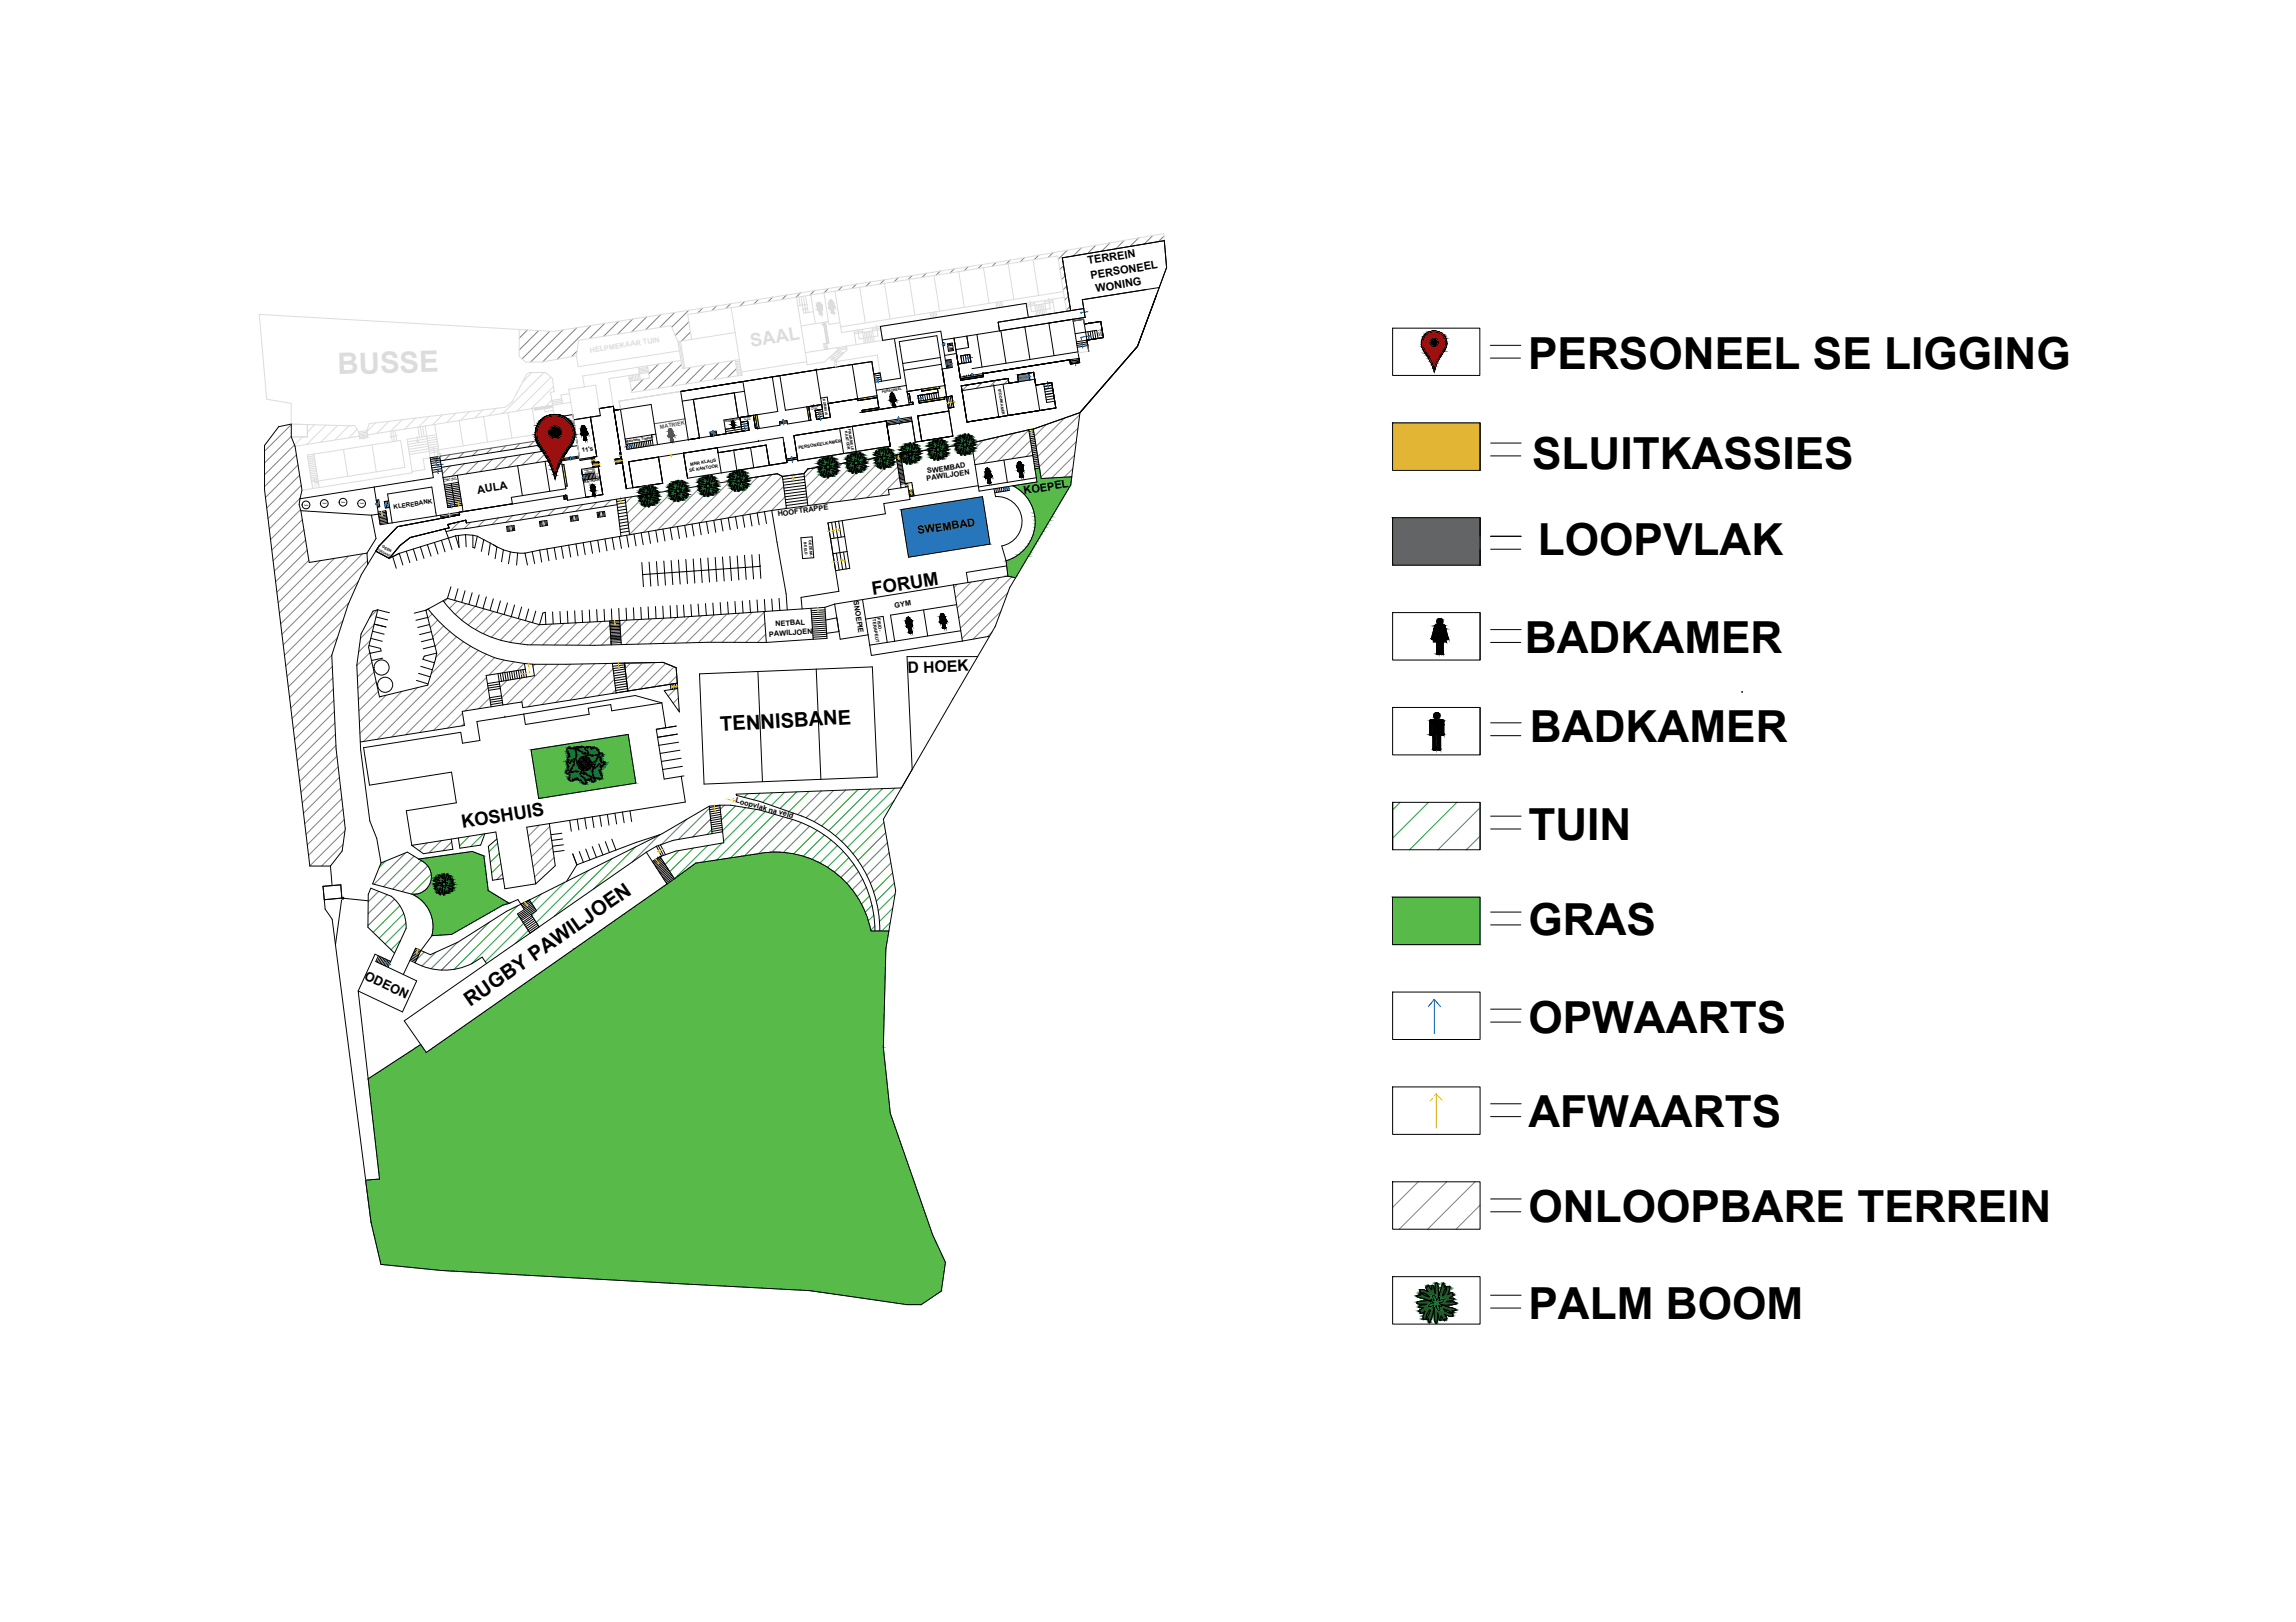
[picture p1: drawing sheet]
<svg xmlns="http://www.w3.org/2000/svg" width="297mm" height="210mm" viewBox="0 0 297 210" stroke-linecap="round" stroke-linejoin="round" font-family="sans-serif">
<defs><g id="words">
<g font-size="5.7">
<text x="197.7" y="47.7">PERSONEEL SE LIGGING</text>
<text x="198.2" y="60.6">SLUITKASSIES</text>
<text x="199" y="71.9">LOOPVLAK</text>
<text x="197.3" y="84.5">BADKAMER</text>
<text x="197.9" y="96">BADKAMER</text>
<text x="197.7" y="108.6">TUIN</text>
<text x="197.7" y="121.1">GRAS</text>
<text x="197.7" y="133.6">OPWAARTS</text>
<text x="197.7" y="145.9">AFWAARTS</text>
<text x="197.7" y="158.2">ONLOOPBARE TERREIN</text>
<text x="197.7" y="170.6">PALM BOOM</text>
</g>
<g font-size="2.6">
<text x="93.2" y="94.6" transform="rotate(-3 93.2 94.6)">TENNISBANE</text>
<text x="60.8" y="130.3" transform="rotate(-35 60.8 130.3)">RUGBY PAWILJOEN</text>
</g>
<g font-size="2.4">
<text x="112.9" y="77" transform="rotate(-9 112.9 77)">FORUM</text>
<text x="59.8" y="107.2" transform="rotate(-9 59.8 107.2)">KOSHUIS</text>
</g>
<text font-size="2" x="117.4" y="87.1" transform="rotate(-2 117.4 87.1)">D HOEK</text>
<text font-size="1.7" x="47" y="126.7" transform="rotate(25 47 126.7)">ODEON</text>
<g font-size="1.4">
<text x="140.8" y="34.2" transform="rotate(-9 140.8 34.2)">TERREIN</text>
<text x="141.2" y="36.1" transform="rotate(-9 141.2 36.1)">PERSONEEL</text>
<text x="141.8" y="37.8" transform="rotate(-9 141.8 37.8)">WONING</text>
<text x="61.8" y="63.9" transform="rotate(-9 61.8 63.9)">AULA</text>
<text x="132.5" y="64" transform="rotate(-9 132.5 64)">KOEPEL</text>
<text x="118.8" y="69.2" transform="rotate(-9 118.8 69.2)">SWEMBAD</text>
</g>
<text font-size=".9" fill="#dcdcdc" x="76.3" y="45.7" transform="rotate(-9 76.3 45.7)">HELPMEKAAR TUIN</text>
<g font-size=".9">
<text x="119.9" y="62.2" transform="rotate(-9 119.9 62.2)">PAWILJOEN</text>
<text x="120" y="61.3" transform="rotate(-9 120 61.3)">SWEMBAD</text>
<text x="100.7" y="66.8" transform="rotate(-8 100.7 66.8)">HOOFTRAPPE</text>
<text x="110.4" y="77.8" transform="rotate(81 110.4 77.8)">SNOEPIE</text>
<text x="99.5" y="82.4" transform="rotate(-4 99.5 82.4)">PAWILJOEN</text>
<text x="100.3" y="81" transform="rotate(-4 100.3 81)">NETBAL</text>
<text x="115.8" y="78.6" transform="rotate(-9 115.8 78.6)">GYM</text>
<text x="95.1" y="103.9" transform="rotate(15 95.1 103.9)">Loopvlak na veld</text>
</g>
<g font-size=".8">
<text x="75.3" y="58.5" transform="rotate(-9 75.3 58.5)">11's</text>
<text x="51" y="65.9" transform="rotate(-9 51 65.9)">KLEREBANK</text>
</g>
<text font-size=".7" fill="#545454" x="85.4" y="55.5" transform="rotate(-9 85.4 55.5)">MATRIEK</text>
<g font-size=".6">
<text x="103.3" y="58.1" transform="rotate(-9 103.3 58.1)">PERSONEELKAMER</text>
<text x="89.2" y="61" transform="rotate(-9 89.2 61)">SE KANTOOR</text>
<text x="89.3" y="60.3" transform="rotate(-9 89.3 60.3)">MNR KLAUS</text>
<text x="112.9" y="80.2" transform="rotate(81 112.9 80.2)">TERAPEUT</text>
<text x="113.5" y="80" transform="rotate(81 113.5 80)">FISIO-</text>
</g>
<g font-size=".5">
<text x="129.1" y="50.3" transform="rotate(81 129.1 50.3)">STOORKAMER</text>
<text x="81" y="57.3" transform="rotate(-9 81 57.3)">Matrieks Trappe</text>
<text x="109.3" y="55.8" transform="rotate(81 109.3 55.8)">KANTOOR</text>
<text x="109.7" y="55.5" transform="rotate(81 109.7 55.5)">FINANSIELE</text>
<text x="75.5" y="62.5" transform="rotate(-9 75.5 62.5)">MATRIEK</text>
<text x="49.4" y="70.8" transform="rotate(28 49.4 70.8)">GEEN</text>
<text x="104" y="70.2" transform="rotate(85 104 70.2)">BEELD</text>
<text x="104.6" y="69.9" transform="rotate(85 104.6 69.9)">GEDENK-</text>
</g>
<g font-size=".4">
<text x="106.5" y="51.7" transform="rotate(81 106.5 51.7)">KOMBUIS</text>
<text x="114.1" y="50.8" transform="rotate(-9 114.1 50.8)">PERSONEEL</text>
<text x="48.8" y="71.2" transform="rotate(28 48.8 71.2)">TOEGANG</text>
</g>
<g font-size=".3">
<text x="93.8" y="54.6" transform="rotate(-9 93.8 54.6)">PERSONEEL</text>
<text x="75.6" y="61" transform="rotate(-9 75.6 61)">VERLORE</text>
<text x="75.7" y="61.3" transform="rotate(-9 75.7 61.3)">GOEDERE</text>
</g>
<g font-size=".2">
<text x="142.1" y="42.8" transform="rotate(81 142.1 42.8)">VLOER</text>
<text x="142.3" y="42.6" transform="rotate(81 142.3 42.6)">TWEEDE</text>
<text x="104.9" y="52.8" transform="rotate(-9 104.9 52.8)">TWEEDE</text>
<text x="105" y="53" transform="rotate(-9 105 53)">VLOER</text>
<text x="96.2" y="54.2" transform="rotate(-9 96.2 54.2)">TWEEDE</text>
<text x="96.3" y="54.4" transform="rotate(-9 96.3 54.4)">VLOER</text>
<text x="39.3" y="65.4">Tafel</text>
<text x="41.7" y="65.2">Tafel</text>
<text x="44.1" y="65.1">Tafel</text>
<text x="46.5" y="65.2">Tafel</text>
<text x="57.4" y="62.2" transform="rotate(-9 57.4 62.2)">TWEEDE AULA</text>
<text x="57.5" y="62.3" transform="rotate(-9 57.5 62.3)">VLOER TRAPPE</text>
</g>
</g></defs>
<!-- layer: 0 -->
<g fill="none" stroke="#808080" stroke-width=".13">
<path d="M90.9 39.9l-.6 .6M92.7 39.6l-.6 .6M94.5 39.3l-.6 .6M96.3 39l-.6 .6M98.1 38.7l-.6 .6M99.9 38.5l-.5 .6M101.8 38.2l-.6 .6M103.6 37.9l-.6 .6M105.4 37.6l-.6 .6M107.2 37.3l-.6 .6M109 37l-.6 .6M110.8 36.8l-.6 .5"/>
<path d="M112.6 36.5l-.6 .5M114.4 36.2l-.5 .6M116.2 35.9l-.5 .6M118 35.6l-.5 .6M119.8 35.4l-.5 .5M121.6 35.1l-.5 .5M123.5 34.8l-.6 .5M125.3 34.5l-.6 .5M127.1 34.2l-.5 .6M128.9 33.9l-.5 .6M130.7 33.7l-.5 .5M132.5 33.3l-.5 .6"/>
<path d="M134.4 33l-.6 .6M136.2 32.7l-.6 .6M137.6 34.4l-.5 .5M137.8 35.7l-.5 .5M138 37l-.5 .5M138.1 32.4l-1.2 1.1M138.2 38.3l-.5 .5M138.4 39.7l-.4 .4M139.9 32.1l-1 1M141.8 31.7l-1.1 1.1M143.6 31.4l-1.1 1.1M145.5 31.1l-1.1 1.1"/>
<path d="M147.3 30.8l-1.1 1.1M149.1 30.5l-1.1 1.1M150.6 30.6l-.7 .7M37.7 56.5l-3.5 3.4M37.7 54.9l-3.5 3.5M38.1 57.6l-3.9 3.8M38.3 58.9l-4.1 4.1M58.2 58.8l-.7 .8M60 58.6l-.7 .7M61.8 58.3l-.7 .7M61.9 59.7l-1.6 1.6M63.6 58l-.7 .7"/>
<path d="M63.7 59.4l-1.6 1.6M65.5 57.7l-.8 .7M65.5 59.1l-1.6 1.7M67.3 57.4l-.8 .7M67.3 58.9l-1.6 1.6M68.2 42.7l-1 1.1M69.1 57.1l-.7 .7M69.2 58.6l-1.7 1.6M69.7 42.8l-2.5 2.5M70.4 54.2l-.4 .5M70.8 58.4l-1.4 1.5M71.1 42.9l-3.6 3.5"/>
<path d="M71.8 54.4l-1.6 1.6M72 55.7l-1.8 1.8M72.2 57l-.8 .9M72.4 58.4l-.2 .2M72.8 42.7l-4.1 4.2M74.6 42.4l-4.4 4.4M74.7 45.4l-.8 .8M76.4 42.1l-4.3 4.4M78.2 41.9l-1.9 1.9M80 41.6l-1.9 1.9M81.9 41.3l-2 1.9M83.2 49.1l-1.5 1.5"/>
<path d="M83.7 41l-2 2M85.2 47.1l-1.3 1.3M85.5 40.7l-2 2M87 46.8l-3.7 3.8M87.3 40.4l-2 2M88.2 47.2l-3.1 3.1M89.1 40.2l-2.2 2.2M89.1 41.7l-1.7 1.7M89.3 43l-1.1 1.1M89.3 47.5l-2.4 2.5M91.2 47.3l-2.5 2.4M93 47l-2.5 2.4"/>
<path d="M94.8 46.7l-2.5 2.4M95.3 47.7l-1.1 1.1M109 60l-4.6 4.5M110.8 59.7l-5.7 5.6M112.6 59.4l-5.7 5.7M114.4 59.1l-5.8 5.8M115.9 59.1l-5.5 5.6M125.2 49.8l-.7 .8M127 49.5l-.7 .8M127.2 57l-1.3 1.3M128.9 49.2l-.8 .8M129.2 56.5l-3.1 3.2"/>
<path d="M130.5 49.2l-.6 .5M131.2 56.1l-3.9 3.8M133.1 55.7l-4 4M133.3 57l-2.4 2.4M133.5 58.3l-.8 .8M135.3 54.9l-1.5 1.6M137.7 54.1l-3.7 3.7M139 58.9l-2.9 2.9M139.2 57.2l-4.5 4.5M139.5 55.4l-5 5M139.7 53.7l-5.5 5.4M38.6 60.2l-4.3 4.2"/>
<path d="M38.8 61.5l-4.3 4.2M38.8 64.5l-4 4M38.9 66l-3.9 3.8M39 62.8l-4.3 4.3M39.1 67.2l-3.9 4M39.3 68.6l-4 4M39.5 69.9l-4 4M39.7 71.2l-4 4.1M40 72.5l-4.2 4.1M41.4 72.6l-5.4 5.4M43.3 72.3l-7.2 7.1M45.1 72l-8.8 8.7"/>
<path d="M45.1 78l-8.1 8.2M46.4 75.3l-9.6 9.5M46.9 71.7l-10.4 10.4M47.5 72.6l-10.9 10.8M48.8 78.9l-1 1M55.9 79.4l-.5 .6M57.9 77.4l-.4 .5M58.1 66.5h.1M58.3 60.3l-1.1 1M59.1 77.8l-1 .9M59.4 67.5l-1.1 1.2M60.1 60l-1.6 1.6"/>
<path d="M60.3 78.1l-1.4 1.4M60.9 67.6l-.8 .8M61.5 78.5l-1.8 1.7M62.7 78.8l-2.1 2.1M62.7 67.3l-.9 .9M63.8 79.1l-2.3 2.4M64.5 67l-.9 .9M65 79.5l-2.5 2.5M66.2 79.8l-2.6 2.7M66.3 66.7l-.8 .9M68.1 66.4l-.8 .9M69.9 66.2l-.8 .8"/>
<path d="M71.8 65.9l-.9 .8M73.6 65.6l-.9 .8M75.4 65.3l-.9 .9M77.2 65l-.9 .9M79 64.7l-.9 .9M81.8 64.3l-.9 .8M82.8 64.8l-1.7 1.6M83.8 65.3l-2.5 2.5M84 65v.1M84.5 64.6l-.1 .1M84.7 64.3l-.1 .1M85.4 63.7l-.4 .4"/>
<path d="M85.9 80l-3.4 3.4M87.2 63.4l-5.8 5.8M87.5 79.9l-3.4 3.4M89 63.1l-5.8 5.8M89.1 79.8l-3.4 3.5M90.8 79.7l-3.6 3.5M90.8 62.9l-5.7 5.7M92.4 79.6l-3.6 3.6M92.6 62.6l-5.7 5.7M94.1 79.5l-3.7 3.6M94.4 62.3l-5.6 5.7M95.7 79.4l-3.8 3.7"/>
<path d="M96.3 62l-5.7 5.6M97.3 79.2l-3.9 3.9M98.1 61.7l-5.6 5.6M98.9 79.2l-3.9 3.9M99.9 61.4l-5.6 5.6M101.2 61.6l-5.1 5.1M101.4 63l-3.4 3.4M101.6 64.3l-1.8 1.8M101.7 65.7l-.1 .1M105.3 60.6l-1.2 1.2M107.1 60.3l-2.9 2.9M116.1 60.4l-4 4"/>
<path d="M116.4 61.7l-2.5 2.5M116.6 63.1h-.1M123.8 75.6l-.4 .4M125.7 75.3l-2.1 2.1M127.5 75l-3.7 3.7M129.3 74.7l-5.3 5.3M129.5 79.1l-3.6 3.6M130.4 76.7l-5.9 5.9M130.9 74.7l-6.7 6.6M138.8 60.7l-1.1 1.1M42.9 84.8l-5.4 5.5M43 86.3l-5.4 5.3"/>
<path d="M43.1 87.7l-5.3 5.3M43.1 89.2l-5.1 5.1M43.2 90.6l-5.1 5.1M43.3 92.1l-5 5M43.3 93.6l-4.9 4.8M43.4 95l-4.8 4.8M43.5 96.5l-4.7 4.7M43.6 97.9l-4.7 4.6M43.6 82.5l-6.3 6.4M43.7 99.2l-4.6 4.7M44.4 80.3l-7.3 7.2M47.8 84.5l-1.6 1.6"/>
<path d="M47.9 82.9l-1.5 1.5M48.1 85.7l-1.9 1.9M48.4 87l-2.1 2.1M48.4 80.9l-1.8 1.7M48.7 88.2l-2.3 2.3M48.9 89.5l-2.5 2.5M50 90l-3.5 3.4M52 89.5l-5.4 5.4M54 89l-7 7M56.6 80.2l-.9 1M57.4 81l-1.4 1.4M58.2 81.7l-1.9 1.9"/>
<path d="M59.1 82.4l-2.7 2.7M59.8 92.3l-1.9 1.9M60 83l-4.2 4.2M60 93.6l-.3 .3M60.9 83.6l-12.1 12.1M61.9 84.2l-11.2 11.2M62.9 84.7l-10.4 10.4M62.9 87.7l-6.8 6.8M63.1 89l-3 3M63.4 90.3l-1.5 1.4M64 85.1l-9.7 9.7M65.2 85.4l-1.9 2"/>
<path d="M65.6 88l-.9 1M66.5 85.7l-1.4 1.4M67.4 80.2l-2.7 2.6M67.5 87.7l-2.6 2.6M67.8 85.8l-.9 1M68.6 80.5l-2.6 2.6M69.2 86l-.3 .2M69.8 80.8l-2.5 2.5M70.8 86l-5.2 5.2M71.4 80.8l-2.7 2.6M72.3 86l-4.9 4.9M73 80.7l-2.8 2.8"/>
<path d="M73.8 85.9l-5.5 5.6M74.6 80.6l-2.9 2.9M75.4 85.9l-5.3 5.3M76.2 80.5l-3 3M76.9 85.9l-5 5M77.8 80.4l-3 3.1M78.5 85.9l-4.8 4.7M78.9 80.9l-2.6 2.6M79 82.3l-1.2 1.2M79.3 86.6l-3.7 3.7M79.5 87.9l-2.1 2.1M79.6 89.3l-.4 .5"/>
<path d="M81 80.2l-.8 .9M81.6 85.8l-.7 .7M82.7 80.2l-2.4 2.3M83.2 85.8l-2.2 2.1M84.3 80.1l-3.4 3.3M84.7 85.7l-3.5 3.6M86.1 85.9l-3.3 3.3M87.2 86.3l-2.6 2.6M87.4 89.1l-.9 1M87.6 87.5l-1.2 1.1M87.8 90.3l-.7 .7M87.9 91.7l-.2 .2"/>
<path d="M99 80.7l-2.5 2.4M99.1 82.1l-1.1 1M128.3 81.8l-.6 .6M43.9 100.6l-4.6 4.6M44.1 102l-4.7 4.6M44.2 103.3l-4.6 4.7M44.4 109.3l-2.8 2.8M44.4 104.7l-4.6 4.6M44.5 106.1l-4.6 4.6M44.6 107.5l-4.5 4.6M69.8 106.8l-1.5 1.4M71.1 107l-2.6 2.5"/>
<path d="M71.3 108.3l-2.6 2.6M71.5 109.6l-2.5 2.6M71.7 111l-2.5 2.5"/>
</g>
<g fill="none" stroke="#dcdcdc" stroke-width=".13">
<path d="M94.6 39.8l.5 3.2M103.1 38.5l1.3 8.7 2.2-.4 1.7-1.5M103.3 38.5l.2 1M103.6 38.4l.4 2.1 1.2-.2M103.9 38.4l.4 2.1M104.2 38.3l.4 2.1M104.4 39.4l-1.2 .2M104.9 38.2l.6 3.7M105.8 39.5l.5-.1v.6l-.1-.4M105.8 39.5l-.1 .1 .1 .5h.1M105.8 39.7h.1M105.9 39.7v.4"/>
<path d="M105.9 39.7l.1 1M106.2 39.6l.1 1M106.2 39.6h.1M106.6 37.9l.6 3.7M107.3 39.3l-.1 .5h.1M107.4 39.3l-.1 .5M107.4 39.4h.1M107.4 39.3h.1M107.4 39.4v.6l.1-.1 .2 .6-.1-.6M107.6 39.9h.1M107.7 39.9h.1M107.7 39.9l.1 .5"/>
<path d="M107.7 39.1l.3 .6M107.7 39.1l-.4 .1M107.7 39.3l.2 .6h-.1l.1 .5M107.7 39.3h.1M107.7 39.3l.2 .4M108 39.7h-.1M108 37.7l.8 4.6M111.2 37.2l.8 4.6M114.4 36.7l.8 4.6M117.6 36.2l.8 4.6M120.8 35.7l.8 4.6M124 35.1l.8 4.7"/>
<path d="M127.2 34.6l.8 4.7M128.8 39.1l.2 .8M129 39.1l.1 .7M129.2 39.1l.1 .7M129.4 39l.1 .8M129.6 39l.1 .7M130.4 34.1l.8 4.7M132.8 39.3l.2 1.8M133.6 33.6l.8 4.6M133.8 39.1l.3 1.8M133.9 39.3l-1.1 .2M134.1 39.5l.2 1.4"/>
<path d="M134.3 39.4l.2 1.4M134.5 39.4l.2 1.4M134.7 39.4l.2 1.4M134.9 39.3l.3 1.4M135.1 38.9l.3 1.8M136.2 38.7l.3 1.8M136.2 38.9l-1.1 .2M136.2 39.1l-3.4 .6M137.6 37.7l-28.8 4.6M137.7 38.5l-28.8 4.5-.1-.7M150.6 31.1v-.9l-19.9 3.5-59.1 9.2-38.1-2.2 1 11 3.2 .5v2.7M37.7 54.9l8.2 .2 .5 .8"/>
<path d="M37.7 54.9h2.1v1.6h-2.1M39.1 56.5l-1 1.1M40.6 58.8l11.2-1.8 .6 3.5-11.2 1.7M40.6 58.8l.6 3.4M40.6 58.8l-.8 .1 .6 4.3M40.6 59l-.8 .1M40.7 59.2l-.9 .1M40.7 55l-.9 .9M40.7 59.4l-.8 .2M40.7 59.7l-.8 .1M40.8 59.9l-.9 .1M42.2 55l-2.5 2.5"/>
<path d="M43.7 55.1l-2.2 2.1M44.4 58.2l.6 3.4M45.2 55.1l-1.9 1.8M46.2 55.6l-1.1 1.1M47.5 55.7l.1 .9-1 .2-.2-.9M47.5 55.7l-1.1 .2M47.5 55.9l-1.1 .2M47.5 56.1l-1 .2M47.6 56.5l-1.1 .1M48.1 57.6l.6 3.5M48.6 54.7l-1.1 1.1M50.3 54.5l-1.6 1.6"/>
<path d="M50.8 55.8l.2 1.3M51.1 55.7l.2 1.4M52 54.3l-1.5 1.5 .3 1.4M53.8 54.1l-1.4 1.4M54.1 55.3l.2 1.3M54.4 55.2l.2 1.3M54.7 55.2l.2 1.3M55 55.1l-16.8 2.6M55 55.1l.2 1.3M55.2 56.4l-2.5 .5 .6 4.3-12 1.9M55.2 56.4l.5 2.8-1 .2 .3 1.4-1.7 .2M55.3 57.1l-2.5 .4"/>
<path d="M55.4 57.4l-2.6 .4M55.4 57.7l-2.5 .5M55.5 58.1l-2.6 .4M55.5 53.9l-1.4 1.4M56.2 54.9l-1.2 .2M56.2 54.9l.7 4.2M56.4 56.3l-1.2 .1M56.5 56.6l-3.8 .6M56.5 56.9l-1.2 .2M56.6 58.2l.1 .9M56.6 57.1l-1.2 .2M56.6 58.5l-1 .1"/>
<path d="M56.6 57.4l-1.2 .2M56.7 57.7l-1.3 .2M56.7 58l-1.2 .2M57.3 53.7l-1.3 1.3M59 53.5l-1.2 1.2M59.4 54.4l.5 3.3M60.7 53.3l-1.1 1.1M62.5 53.1l-1.1 1M62.6 53.9l.5 3.3M64.2 52.8l-.9 1M65 53.5h.1M65.7 53.4l.5 3.3"/>
<path d="M67.2 42.6v3.5l.8 .8 2.2-.1 4.4-.8M68.8 48.2l-1.2 1.2M68.9 52.9l-12.7 2M68.9 52.9l.5 3.3-16.4 2.6M68.9 56.3h.1M69.1 54.4h.1M69.3 52.8h.1M70.4 48.2l-5.3 5.3M71.3 48.8l-4.4 4.4M71.3 52.5v.2l-2.1 .4-.1-.3M71.4 51.8l-.9 .8M71.5 52.7l-1.1 .2 .1 .4 1.1-.2"/>
<path d="M71.6 50l-2.9 2.9M71.6 54v-.2l-1.5 .2v.3M71.7 54l-.5-3.2 .5-.1-.2-1.7-.9-.8h-2.1l-.4 .2-1.8 3.6-1 .7-17.5 2.1-.3 .9M72.7 51.6l-1.3 .2M72.7 51.8l-1.3 .2M72.7 52l-1.2 .2M73.7 50.9l-1.1 .2 .2 1.1M73.8 52.1l-4.9 .8M75.4 48.6l.2 1.5M75.6 50.1l-2 .3 1.4 9M75.6 50.1l1.5-.3 .4 3.1M81.4 48.6l.1 .7"/>
<path d="M81.6 48.6l.1 .7M81.8 48.5l.1 .8M82 48.5l.1 .8M82.2 48.5l.1 .7M82.4 48.4l.1 .8M82.6 48.4l.1 .8M82.6 47.5l.1 .9M82.7 48.4l-3.9 .6 .6 3.6M82.7 48.4l.1 .7M83.8 47.3l.2 1.6-2.5 .4M83.8 47.5l-1.2 .2M83.8 47.7l-1.2 .2"/>
<path d="M83.8 47.9l-1.1 .1M83.9 48l-1.2 .2M83.9 48.2l-1.2 .2M87.7 44.2l.6 3.5 7.4-1.2M87.7 44.2l-.9-2.1-12 1.9-.2 2M87.9 44.2l.6 3.5M87.9 45.4l-13.1 2.1-.2-1.5M88 44.2l.6 3.5M88.1 50.7l-8 1.2 .2 1.1M88.1 46.6l-12.7 2.1M89.5 43.9l-1.8 .3M95.1 43l-5.6 .9"/>
<path d="M95.1 43l.6 3.5M95.1 46.6l.3 2M95.7 46.5l.3 2-14.3 2.3-.2-1.5M95.7 46.7l-.5 .1M95.7 46.9l-.5 .1M95.8 47.1l-.6 .1M95.8 47.3l-.5 .1M95.8 47.5l-.5 .1M95.8 47.7l-.5 .1M95.9 47.9l-.5 .1M95.9 48.3l-.5 .1M104.4 46.8l-9 1.4"/>
<path d="M105.6 47.9l7.2-1.1 .2 1.6M106.1 40h.1M106.1 40l.1 .6M106.5 41.7l-2.9 .5M106.5 41.7l.6 3.5M106.5 41.8h.3l.4 2.6-.7 .1 .2 .8M106.7 44.4l.1 .8M106.8 44.4l.1 .8M107.1 45.2l-2.9 .4M107.2 41.6l-.7 .1M107.2 41.6v.4l1.5-.2M107.3 46.3l.7 .5"/>
<path d="M107.4 46.2l.8 .4M107.6 46l.8 .5M107.7 45.9l.8 .4M107.9 40.4l-.1 .1-.1-.1M107.9 45.7l.8 .4M108 46.8l5.5-.9 .4 2.4M108 46.8l.1 .7M108.1 45.6l.8 .3M108.2 46.8l.1 .7M108.2 46.6l-.2 .2M108.2 45.5l.8 .3M108.3 45v.3"/>
<path d="M108.3 45.3l.9 .4M109.5 44.8l.1 .5-1.4 1.3M109.5 45l-1.2 .2M109.6 45.1l-1.3 .2M110.5 42.8l.3 1.8M111.5 42.6l.3 1.8M111.6 42.8l-1.1 .2M111.8 43l.2 1.4M112 43l.3 1.4M112.2 42.9l.3 1.4M112.4 42.9l.3 1.4M112.7 42.9l.2 1.4"/>
<path d="M112.8 42.4l.3 1.8M113.9 42.2l.3 1.9M113.9 42.4l-1 .2M114 42.7l-3.5 .5M115.7 43.8l-8.6 1.4M120.3 40.5l.2 .7M120.5 40.4l.1 .8M120.7 40.4l.1 .7M120.9 40.4l.1 .7M121.1 40.4l.1 .7M121.2 50.1l.2 .7M138 40.3l-1.2-7.2-47.8 7.6 .5 3.2"/>
<path d="M140.9 45.5l-1.4 .2M141.1 41.8h.1M141.4 41.7h.1M141.7 41.7h.1M40.4 63.2l-1.3 .2M40.8 60.1l-.8 .1M40.8 60.3l-.8 .2M40.9 60.6l-.9 .1M40.9 60.8l-.8 .1M41 61l-.9 .1M41 61.2l-.9 .2M41 61.5l-.8 .1"/>
<path d="M41.1 61.7l-.9 .1M41.1 61.9l-.8 .1M41.1 62.1l-.8 .1M41.2 62.2l-.9 .2M41.2 62.2l.1 .9M41.3 63.1l-.9 .1"/>
<circle cx="106" cy="39.3" r=".12"/>
<circle cx="107.5" cy="39" r=".13"/>
</g>
<g fill="none" stroke="#000" stroke-width=".13">
<path d="M150 37.2l-10 1.6 .4 2.3-17 2.7M56.9 59.1l-1.2 .1 .3 1.9M56.9 59.1l.3 1.8M56.9 59.3l-1.2 .2M57 59.5l-1.3 .2M57 59.8l-1.2 .2M57 59l-.1 .1M69.9 57.6l.1 .8M70.1 57.6l.1 .8M70.2 57.5l.2 .9M70.4 57.5l.2 .8M70.5 59.7l.6 3.9"/>
<path d="M70.6 57.5l.2 .8M70.8 58.3l-13.7 2.2M70.8 58.3l.1 .5M70.8 58.3l.6-.1 .1 .2-.7 .1M70.9 58.8l.1 .8M71.5 58.6l-.7 .1M71.5 58.7l-.2-1.3-14.3 2.2M71.5 58.7l-.6 .1M71.6 54l-1.6 .3M72.2 56.8h.1M72.3 58.6l.2 .8M72.4 58h.1"/>
<path d="M72.4 58l-.7-4 2.4-.3 .9 5.7M72.4 58l.8 5.3M72.4 58.5l-.9 .2M73.1 58.4l-.8 1.4-.5 1.6-.4-1.2-.8-1.7a4.4 4.4 0 0 1-1.1-2.3 2.32 2.32 0 0 1 3.1-2.2 2.32 2.32 0 0 1 1 3.7l-.6 .8M73.2 58.7l-.9 1.6-.5 1.7a11.3 11.3 0 0 0-2-4.2 2.57 2.57 0 0 1 .3-3.5 2.57 2.57 0 0 1 3.5 .1 2.57 2.57 0 0 1 .2 3.5l-.7 .9M74.7 57.3h.1M74.7 57.7l-2.3 .3M74.9 59l-17.6 2.8M75 59.1l-2.4 .4M75 59.3l-2.4 .4M76.4 54l.8 5.1M76.4 59.2l.1 .1-1.5 .3v-.2"/>
<path d="M76.4 59.2l-1.4 .2M76.5 59.2l.2 1.3M76.5 59.3h.1M76.6 59.2l.1 .7M76.7 59.2l.1 .7M77.2 59.1l-.8 .1M77.2 59.1h-.4l.1 .8 .6-.1M77.5 59.8v.6h-.1M77.5 59.8l-.9 .1M77.7 53.8l-3.5 .5 2.2-.3M77.7 53.8l-1.3 .2M79.4 52.6l.9 6h-.1l.1 .7-.7 .1"/>
<path d="M79.4 52.6l1.1 7.3-.8 .1-.1-.6M79.4 52.6v.5l.9-.1M79.4 52.6l-1.9 .3 .2 .9M79.6 59.4l.8-.1 .6 3.9 .9-.1M80.3 53l.8 5.2 7.9-1.3M80.3 53l3.9-.7 .9 5.2M81.2 57.5l.1 .6M81.4 57.4l.1 .7M81.6 57.4l.1 .7M81.8 57.4l.1 .6M82.1 57.3l.1 .7M82.3 57.3l.1 .7"/>
<path d="M82.5 57.3l.1 .6M82.7 57.2l.1 .7M82.9 57.2l.2 .7M83.2 57.1l.1 .7M83.4 57.1l.1 .7M83.6 57.1l.1 .6M83.9 57l.1 .7M84.1 57l.1 .7M84.4 57l-3.4 .5M84.6 56.2l-.3 .1 .2 1.3M84.9 56.2l-4 .6M85.2 59.1l.5 3.4-3.8 .6"/>
<path d="M85.2 59.1l16.1-2.5 .5 3.3-8.5 1.3M85.2 59.1l-3.9 .7 .6 3.3M88.4 58.6h.1M88.4 58.6l.5 3.3 4.4-.7M90.5 56.7l-1.5 .2M91.9 56.4l-1.4 .3M92.7 56l-.8 .1M92.7 56.1l-.8 .2M92.7 56.3v-.5l-.9 .1 .1 .5M94.9 58.3l.4 2.6M95.5 54.1l-.5-3.3-5.3 .9 .8 5M95.9 55.2l-2.1 .4 .1 .5v-.1"/>
<path d="M95.9 55.2l.1 .6M95.9 55.2l-.2-1.2 .1 .6 .9-.1 .2 1.2-.9 .1M96 55.8l-4.1 .6M96.1 49.4l.7 4.4M96.8 54.8l-.9 .1M96.8 55.1l-.9 .1M96.9 55.4l-3 .4M97.1 57.9l.4 2.6M97.5 53.7l.2 1.7h.3v.1M97.7 53.7l-4.1 .7M97.7 53.7l.3 1.8M97.9 53.7l.3 1.8"/>
<path d="M98.1 57.1h.1M99.9 48.8l.7 4.5-2.9 .4M100.9 48.6l.7 4.5 2.8-.5M101.4 57.2l.3 2.2 1.5-.2M101.8 54.6l-.9 .1M101.9 54.7l-1 .2M102.7 56.4l12-1.9 .5 3.2-12 1.9zM103.2 59.4l-1.4 .2M104.4 52.6l1.9-.2-1.7 .2 .3 1.8h-.2M104.4 52.6l.3 1.8M104.7 54.4l-2.8 .5-.1-.5-1 .2 .1 .4-2.9 .5M105.3 52.5h.1"/>
<path d="M105.5 53.1h.1M105.5 53.1l.1 1.2 1-.2M105.6 47.9h.1M105.6 47.9l-17.5 2.8 .9 6.2M105.6 47.9l7.2-1.1 .7 4.4M105.6 47.9l1 6.2M106 59.8l.1 .1h-.3a.43 .43 0 0 0 .5 .3l.5 .1h-.5l-.5 .1 .7 .1-.6 .2 .3 .1-.3 .2h.1v.1l.4-.1-.2 .6h.2l.1-.4 .2-.3-.2 .7M106.2 51.5l.8-.1 .1 .8M106.4 53l-.9 .1M106.4 53.3l-.9 .1M106.5 53.5l-.9 .2M106.5 53.8l-.9 .2"/>
<path d="M106.9 59.9a.23 .23 0 0 1 .2 .1 .23 .23 0 0 1 0 .3l.2-.2v.2l.3-.1a.24 .24 0 0 1-.3 .2l.2 .3-.2-.1 .1 .3a.22 .22 0 0 1-.3 0 .22 .22 0 0 1 0-.3l-.2 .2v-.2l-.3 .1a.22 .22 0 0 1 .1-.2 .22 .22 0 0 1 .2-.1l-.2-.2 .3 .1zM107.1 52.2l.3 1.8-.8 .1M107.8 59.3l-.3 .7 .3-.3v-.3l.2-.1-.1 .6 .3-.2v.2h.1l-.3 .2 .3 .1-.5 .2 .7 .1-.5 .1h-.5l1 .3-.3 .1v.1M107.8 59.3l-.1 .1-.1-.3a.43 .43 0 0 0-.2 .5l-.2 .5 .1-.5-.2-.5-.1 .7-.2-.6v.4l-.2-.4-.1 .2h-.1l.2 .3-.6-.2v.2l.4 .1 .2 .2-.6-.2M108.6 55.4l.5 3.3M109.7 59.2v.2h-.3l1 .4h-.5l-.5 .1 .7 .1-.5 .2h.3l-.3 .2 .1 .1v.1l.3-.1-.1 .5h.1l.1-.4 .3-.2-.3 .6M110.3 47.2l.7 4.6 2.5-.3 .2 1.3-2.2 .3 .1 .2M110.3 55.2l.5 3.2M110.5 59.4l.2 .1 .1 .2 .2-.2-.1 .3 .4-.1a.22 .22 0 0 1-.1 .2 .22 .22 0 0 1-.3 0l.2 .2h-.2l.1 .3a.23 .23 0 0 1-.2-.1 .23 .23 0 0 1 0-.2l-.3 .2 .1-.3-.3 .2a.23 .23 0 0 1 0-.3 .23 .23 0 0 1 .3 0l-.2-.2h.2zM111.4 58.8l-.2 .6 .2-.3 .1-.3h.2l-.2 .5 .4-.1v.1l.1 .1-.4 .2h.4l-.6 .2 .7 .1-.2 .1h-.8l.5 .2a.43 .43 0 0 1 .5 .2h-.3l.1 .2M111.4 58.8h-.1l-.1-.2-.3 1v-.8l-.1-.3-.1 .7-.2-.5-.1 .3-.2-.3v.1h-.1l.1 .3-.6-.1 .1 .2 .3 .1 .3 .2-.7-.2M113 48.4l.9-.1 .1 1"/>
<path d="M113.5 51.2l-6.4 1M113.5 51.2l.2 1.8M113.7 52.8h.1M113.9 48.5l-.8 .2M114 48.8l-.9 .1M114 49.1l-.8 .1M114 49.3l-.8 .2M114.2 58.8a.23 .23 0 0 1 .2 .1 .23 .23 0 0 1 0 .2l.2-.2v.3l.3-.1a.22 .22 0 0 1-.1 .2 .22 .22 0 0 1-.2 0l.2 .2h-.2l.1 .3a.22 .22 0 0 1-.3-.1 .22 .22 0 0 1 0-.2l-.2 .2v-.3l-.3 .1a.22 .22 0 0 1 .1-.2 .22 .22 0 0 1 .2 0l-.2-.2h.3zM114.7 54.5h-.1M114.7 54.5l3.2-.5 .5 3.2 .8-.1M115.1 58.2l-.3 .6 .2-.2 .2-.4h.1l-.1 .5 .3-.1v.1l.1 .1-.3 .2h.3l-.5 .2 .7 .1-.5 .1h-.5l1 .4h-.3v.2M115.1 58.2h-.2v-.2a.43 .43 0 0 0-.2 .5l-.2 .5 .1-.6-.2-.5-.1 .7-.2-.5v.3l-.2-.3-.1 .1h-.1l.2 .3-.6-.1v.2l.5 .1 .1 .2-.6-.3v.2h-.2a.43 .43 0 0 0 .5 .2l.5 .2h-.5l-.5 .1 .6 .1-.5 .2h.3l-.3 .3h.1v.1l.4-.1-.2 .5h.2l.1-.4 .2-.2-.2 .6"/>
<path d="M115.2 51.2v.7l.1-.6M115.3 51.3h.1M115.3 51.3v.1M115.3 51.4l-.1 .6 .2-.1 .1 .5M115.5 51.9l.1 .5-.1 .1v-.1M115.5 51.9h.1M115.5 59.9l-.6-.2 .3 .2 .3 .1v.2l-.5-.1 .1 .3h-.1v.1l-.3-.3v.3l-.2-.5-.1 .7-.1-.3v-.8l-.2 .5a.43 .43 0 0 1-.2 .5v-.2h-.2M115.6 51.1l.3 .6h-.1M115.6 51.1l-.4 .1M115.6 51.3l.2 .4M115.6 51.3l.2 .6h-.1v.6l-.2-.6M115.6 51.3h.1"/>
<path d="M115.9 58.9l.6 3.8M116.5 58.8l.6 3.8M116.5 58.9l-.6 .1M116.5 59.1h-.6M116.6 59.2l-.6 .1M116.6 59.4l-.6 .1M116.6 59.5l-.6 .1M116.6 59.7l-.6 .1M116.7 58v.2h-.3a.43 .43 0 0 0 .6 .2l.4 .2h-.8l-.2 .1 .7 .1-.5 .2h.3l-.3 .2 .1 .1v.1l.3-.2-.1 .6h.1l.1-.4 .3-.2-.3 .6M116.7 59.9l-.6 .1M117.2 49.9l.4 2.5M117.2 49.9l-.9-5.7 4.9-.8 1.3 8"/>
<path d="M117.2 49.9l-3.8 .6M117.5 58.2h.2l.1 .3 .2-.2-.1 .2 .4-.1a.23 .23 0 0 1-.1 .3 .23 .23 0 0 1-.3 0l.2 .2h-.2l.1 .3a.23 .23 0 0 1-.2-.1 .23 .23 0 0 1 0-.2l-.3 .2 .1-.3-.3 .1a.22 .22 0 0 1 .1-.2 .22 .22 0 0 1 .2 0l-.2-.2h.2zM117.6 52.4l-6.4 1M117.9 54.2l-3.2 .5v-.2M118 54.3l-3.3 .5M118 54.5l-3.3 .5M118.1 52l-.5 .1M118.1 52v.3l-.5 .1M118.4 57.6l-.2 .6 .2-.3 .1-.3 .2-.1-.2 .6 .4-.1v.1h.1l-.3 .3h.3l-.6 .2 .7 .1-.5 .1h-.5l.5 .1a.43 .43 0 0 1 .5 .3h-.3l.1 .1M118.4 57.6h-.1v-.3a.43 .43 0 0 0-.3 .6l-.1 .4v-.8l-.1-.2-.1 .7-.2-.5v.3l-.3-.3v.1h-.1l.1 .3-.6-.1 .1 .1 .3 .1 .3 .3-.6-.3M118.9 59.3l-.6-.2 .2 .2 .4 .1v.1l-.6-.1 .2 .3-.2 .1v.1l-.2-.3v.2h-.1l-.1-.5-.1 .8-.2-.6 .1-.5-.4 1-.1-.3-.1 .1M119.1 51.1l.1 .8"/>
<path d="M119.2 50.4l.1 .2M119.3 50.6l2-.3 .1 .5M119.3 51.1l.2 .7M119.6 51.1l.1 .7M119.9 51l.1 .7M120.2 51l.1 .7M120.2 57.5l.1 .2h-.3a.43 .43 0 0 0 .6 .2l.4 .2h-.8l-.2 .1 .7 .1-.6 .2h.4l-.3 .2 .1 .1v.1l.3-.2-.1 .6h.1l.1-.4 .2-.3-.2 .7M120.5 50.9l.1 .8M120.8 50.9l.1 .7M121.1 50.8l.1 .8M121.1 57.7a.23 .23 0 0 1 .2 .1 .23 .23 0 0 1 .1 .2l.2-.2-.1 .2 .4-.1a.25 .25 0 0 1-.4 .3l.2 .2h-.2l.1 .3a.22 .22 0 0 1-.2-.1 .22 .22 0 0 1 0-.2l-.3 .2 .1-.3-.4 .1a.22 .22 0 0 1 .1-.2 .22 .22 0 0 1 .3 0l-.2-.2h.2zM121.4 50.8l-2.6 .4 .1 .7"/>
<path d="M121.4 50.8l.1 .7M121.5 50l.1 .2-2.3 .4M121.7 46.3l-4.9 .7M121.8 47.1l-4.9 .8M121.9 44.4l.2-.1 .1 .4-.2 .1M122 57.1l-.2 .6 .2-.3 .1-.3h.1l-.1 .5 .3-.1v.1h.2l-.4 .3h.4l-.6 .2h.5l.2 .1-.7 .1h-.3l1 .3-.3 .1 .1 .2M122 57.1h-.1v-.2a.43 .43 0 0 0-.3 .5l-.1 .4v-.5l-.1-.5-.1 .7-.2-.5-.1 .3-.2-.3v.1h-.2l.2 .3-.6-.1 .1 .2h.3l.3 .3-.7-.3M122.3 46.6l.7-.1 .2 1-1.3 .2 .3 2.2-4.8 .8v.3h.3l.1 1.1 .3-.1M122.3 46.6l-.6-3.7-6 .9 .8 5.1-2.5 .4M122.3 46.6l.2 1.1M122.5 46.6l.1 1M122.5 51.4h-.3v.2l-3.3 .6v-.3"/>
<path d="M122.5 51.4l.7-.1 .2 1.4-.7 .1M122.5 51.4l-3.6 .5M122.5 51.4l.2 1.4M122.5 58.8l-.7-.2 .3 .2 .4 .1v.2l-.6-.2 .2 .3-.2 .1v.1l-.2-.3v.2h-.1l-.2-.5-.1 .8-.1-.3v-.8l-.3 1-.1-.2h-.1M122.6 44.5l.6-.1v.1l-.6 .1zM122.6 46.6l.2 1M122.6 44.8l.6-.1 .1 .4-.6 .1zM122.7 45.3l.6-.1 .1 .2-.7 .1zM122.7 52.8l.1 .4M122.7 51.3l.2 1.5M122.8 53.2l-4.1 .6 .5 3.3M122.8 53.2l.5 3.2-4.1 .7"/>
<path d="M122.8 46.6l.1 1M122.9 46.5l.2 1.1M122.9 51.3l.3 1.4M123.4 43.8l.8 5M123.4 43.8l-1.5 .2M123.5 44.1h.1M123.5 44.5h.1M123.7 56.9l.1 .1h-.3a.43 .43 0 0 0 .5 .3l.5 .1h-.8l-.2 .1 .7 .1-.6 .2 .4 .1-.4 .2h.1l.1 .1 .3-.1-.2 .6 .2-.1 .1-.3 .2-.3-.2 .7M123.7 45.7l-1.5 .3M124.4 49.9l6-.9 .1 .6 1.3-.2-.2-.9 2.1-.3 .3 1.6 2.1-.3 .5 3.3-11.5 1.8zM124.5 47l-.2-1 1.2-.1 .1 .9-1.6 .3M124.6 46l.1 1"/>
<path d="M124.6 57l.2 .1v.3l.3-.2-.1 .2 .3-.1a.24 .24 0 0 1-.3 .2l.2 .3-.2-.1 .1 .3a.24 .24 0 0 1-.3-.3l-.2 .2 .1-.2-.4 .1a.25 .25 0 0 1 .4-.3l-.2-.2 .2 .1zM124.7 48.7h.1M124.9 45.9l.1 1M125 48.7h.1M125.1 43.5l.2 1.5-1.6 .2M125.2 45.9l.1 1M125.3 48.6h.1M125.5 56.4l-.3 .7 .3-.3 .1-.4h.1l-.1 .6 .3-.2v.2h.1l-.3 .2 .3 .1-.5 .2h.5l.2 .1-1 .1 1 .3-.3 .1v.1M125.5 56.4l-.1 .1-.1-.3-.3 1v-.3l-.2-.7v.7l-.2-.6-.1 .4-.2-.4v.1l-.2 .1 .2 .3-.6-.2v.2l.4 .1 .3 .2-.7-.2M125.6 48.6h.1M125.7 57.3l-21.2 3.4-.5 .6M125.7 57.3l.4 2.8"/>
<path d="M125.9 48.5h.1M126 58.2l-.7-.2 .3 .2 .3 .1 .1 .1-.6-.1 .1 .3h-.1v.1l-.2-.3v.3h-.1l-.2-.5-.1 .7-.1-.2v-.8l-.3 1-.1-.3h-.1M126.4 43.3l.6 4.2M127.2 48.3h.1M127.2 48.3v.4l-2.9 .5-.1-.4M127.2 48.5l-2.9 .5M128.6 49.9h.1M128.6 49.9l.6 4.1 .4-.1M129.3 42.8l-.2-1.1 11.1-1.8-1.7 .3-1.1-6.8 13.2-2.3 .3 3.5-3.7 10.2-7.5 8.6M129.5 42.8l.7 4.2M129.8 49.7l.6 4.1M129.9 59.5l.4 2.9"/>
<path d="M130.4 53.8h.1M132.6 42.3l.7 4.2M133.1 55.6l.5 3.3M133.1 48.3l.1 .9M133.1 55.6l-7.4 1.7M133.6 58.9l.5 2.9M133.6 58.9l-7.5 1.2M133.7 55.5l.8 5.1M133.7 55.5l-.6 .1M133.7 55.8l-.6 .1M133.8 56l-.6 .1M133.8 56.2l-.6 .1"/>
<path d="M133.8 56.4l-.6 .1M133.9 49.1l.6 4M133.9 49.1l-9.4 1.5M133.9 56.7l-.6 .1M133.9 56.9l-.6 .1M133.9 57.1l-.6 .1M134 57.4l-.6 .1M134 57.6l-.6 .1M134 57.8l-.5 .1M134.1 58l-.6 .1M134.1 58.3l-.6 .1M134.2 58.5l-.6 .1"/>
<path d="M134.2 58.7l-.6 .1M134.2 59l-.6 .1M134.3 59.2l-.6 .1M134.3 59.4l-.6 .1M134.3 59.7h-.6M134.4 59.9l-.6 .1M135 49.7l.4 2.4 1.1-.2M135.7 41.8l.7 4.2M136.1 49.9l-1 .1M136.2 50.2l-1.1 .2M136.2 50.5l-1 .2M136.3 50.9l-1 .2"/>
<path d="M136.3 51.2l-1 .2M136.4 51.6l-1 .1M138.8 41.3l.8 5.1M139.1 43.2l2.8-.4 .2 1M139.3 44.5h.1M139.5 45.5l-13.8 2.2M139.6 46.4l-15.4 2.4M139.6 46.4l.1 .5-1.2 .2-.1-.5M139.6 46.6l-1.2 .1M139.7 46.7l-1.2 .2M139.7 53.4l-1.2 9.4-7.9 13.2-1.9 5.1-14.4 24.9 1.6 9.3-1.3 7.5-.3 12.8 .9 8.5 5.5 15.7 1.6 3.6-.5 3.7-2.6 1.7h-1.8l-12.6-1.8-47.7-2.6-7.8-.8-1.3-5.4M139.7 53.4l-6 2.1"/>
<path d="M140.3 41.9l2.1-.3 .3 2.1-2.1 .3zM140.6 44l.1 .7-1.3 .2M140.7 44.3l-1.4 .2M140.7 44.5l-1.4 .2M140.7 42.9l.2 1.1M140.9 41.8h.1M141 42.9l.2 1M141.3 42.8l.2 1.1M141.6 42.8l.2 1M142.1 43.8l-2.8 .4M186.3 45.9l-.4 .7-.3 1.2-.6-1.4-.5-.8a1.5 1.5 0 0 1 .4-2.5 1.5 1.5 0 0 1 2.1 1.3l-.2 .8-.5 .7M186.4 46l-.6 1.3-.2 .8-.2-.5a7.5 7.5 0 0 0-1.2-2.3 1.62 1.62 0 0 1 .3-2.1 1.62 1.62 0 0 1 2.2 .1 1.62 1.62 0 0 1 .1 2.2l-.4 .6"/>
<path d="M38.8 64.5l.3-1.1-.9-5.7-.5-1.2v-1.6l-1.6 .3-1.9 2.4v5.8l5.9 48.7h2.7M38.8 64.5l-.1 .8 .2 .8M38.9 66.1l9.2 .6M38.9 66.1l1.1 6.7 7.5-1.2M47.5 71.6l.1 1.4M48.1 66.7l.5 3-1.1 1.9M48.4 63l.8 4.9 1-.1M48.6 79.8l1.6 .4M48.7 64.7h.3l.1 .9h-.3M48.8 64.7l.2 .9M48.9 78.9l-.6 .2-1.6 2.9-.5 4.1 .5 11 1.1 9.1 .9 2.3 .6 3.2M48.9 78.9l-1.2 4.9 1.4 6.4"/>
<path d="M48.9 78.9l1.5 .4M48.9 66.3l1-.2 .3 1.7M49 66.5l-.9 .2M49 70.7l-2.3 3.7-1.7 3.8-2.1 6.6 .6 12.1 1.2 10.3-.4 2.9-1.5 2M49 70.7l-.4 .6 1.8 1M49.9 64.9l.1 .8M49.9 66.3l-1 .1M50 66.5l-1 .1M50 66.7l-1 .1M50 66.9l-1 .1M50.1 67l-1 .2M50.1 64.9l.1 .8"/>
<path d="M50.1 67.2l-1 .2M50.1 67.4l-1 .2M50.1 67.6l-1 .2M50.3 64.8l-.6 .1 .2 .9 .5-.1M50.7 67.7l-.5 .1M50.8 72l.5 1.5M51.4 68.2l-2.4 2.5M51.7 71.6l.4 1.5M51.7 71.6l-1.3 .7M52.6 71.3l.4 1.5M53.5 71.1l.4 1.4M54.4 70.8l.4 1.5"/>
<path d="M55.1 79l1.4 5.5M55.1 79l-1.5 .4M55.3 70.5l.5 1.5M55.3 79.9l-1.5 .4M55.4 78.8a19.6 19.6 0 0 0 8.9 6.4M55.4 78.8l-.3 .2M56 61.1l.1 .7-17.3 2.7M56.2 70.2l.5 1.5M56.5 66.8l-.6-3.8-5.8 .9 .6 3.8M57 66.7l.1 .4-5.7 1.1M57 60.1l-1.2 .2M57.1 60.4l-1.2 .2"/>
<path d="M57.1 69.9l.5 1.5M57.1 60.6l-1.2 .3M57.2 60.9l-1.2 .2M57.2 60.9l.1 .9M57.3 61.8l.6 3.9M57.3 77.7a13.8 13.8 0 0 0 9.7 5.6l1.2 .1 8.7 .1 14.7-.4h7.5M57.6 68.4l.9 2.7M57.9 77.4l11.9 3.4M57.9 77.4l-2.8 1.6M58.3 75.9l-.4 1.5M58.4 62.6l.5 2.9M58.9 69.3l-7.2 2.3"/>
<path d="M59.2 61.5l.6 3.9M59.3 76.2l-.5 1.5M59.3 69.3l.1 1.5-.5-1.5M59.3 69.3h-.4M59.3 62.4l-1.8 .3M59.3 62.6l-1.8 .3M59.4 62.9l-1.9 .3M59.4 66.3l.1 .3-8.1 1.6M59.4 63.1l-1.8 .3M59.4 66.5l-2.4 .4M59.5 63.3l-1.9 .3M59.5 63.6l-1.9 .2"/>
<path d="M59.5 63.8l-1.8 .3M59.6 64l-1.9 .3M59.6 64.2l-1.9 .3M59.6 64.5l-1.8 .3M59.7 64.7l-1.9 .3M59.7 64.9l-1.8 .3M59.7 65.1l-1.8 .3M59.8 65.4l-1.9 .3M59.8 65.4l.1 .8M60.2 76.5l-.5 1.5M60.2 69.2l-.9 .1M60.2 69.2l.1 1.6"/>
<path d="M60.2 69.2l1 .1M61.1 76.7l-.5 1.5M61.2 69.3v1.5l.2 .1 .4-1.5M61.2 69.3l.6 .1M61.8 69.4l.8 .4M62 77l-.4 1.5M62.6 69.8l.8 .5M62.6 69.8l-.3 1.6M62.9 77.2l-.4 1.5M63.4 70.3l.9 .4M63.4 70.3l-.2 1.5M63.8 77.5l-.4 1.5"/>
<path d="M63.8 70.5a6.9 6.9 0 0 0 4 1.1M64.3 70.8l-.3 1.5M64.7 77.8l-.4 1.5M65.1 71.1l-.2 1.6M65.5 68.1h.2l.1 .7h-.2zM65.7 78l-.5 1.5M65.8 68.1l.4-.1 .1 .7h-.4zM66 71.4l-.2 1.6M66.3 65.2l-15.6 2.5M66.4 68h.1l.1 .6-.1 .1zM66.6 78.3l-.5 1.5M67 60.3l.6 3.8"/>
<path d="M67 71.6l-.2 1.5M67.5 78.6l-.4 1.5M67.9 71.6h-.1M67.9 71.6l.3 1.5M68.4 78.8l-.4 1.5M68.9 71.4l.3 1.5M69.3 79.1l-.4 1.5M69.8 67.5h.1l.1 .6h-.1zM69.8 71.2l.3 1.5M69.8 71.2l-1.9 .4M70.1 67.4h.4l.1 .6-.4 .1zM70.6 67.4l.1-.1 .1 .7h-.1z"/>
<path d="M70.8 71l.2 1.6M71.5 79.2l.1 1.5M71.7 70.9l.3 1.5M72.4 79.1l.1 1.6M72.6 70.7l.3 1.5M72.7 60.1h.2l.5 2.8h-.3l.1 .4M72.9 64.2l.1 .4h.4v.1M73.1 64.1h.1M73.2 63.3l-7 1.1 .1 .8 6.6-1M73.3 64.1l.1 .6M73.3 64.1h.1M73.3 64.1l-.4 .1"/>
<path d="M73.3 64.2l-.4 .1M73.4 64.3l-.5 .1M73.4 79.1l.1 1.6M73.4 64.4l-.4 .1M73.6 70.5l.2 1.6M73.8 66.8h.1l.1 .6-.1 .1zM74 66.8l.5-.1v.7h-.4zM74.3 79l.1 1.6M74.5 70.4l.3 1.5M74.6 66.7h.1l.1 .6h-.1zM75.2 60.7l.2 1.5 2.2-.4M75.2 60.7l.6 3.7"/>
<path d="M75.2 60.7l.1 .7 1.6-.2 .1 .7M75.3 79l.1 1.5M75.4 70.2l.3 1.6M75.5 61.4l.1 .7M75.7 61.4l.1 .7M75.8 64.4l-2.4 .3M75.9 61.4l.1 .7M76 61.3l.2 .7M76.2 61.3l.1 .7M76.2 78.9l.1 1.6M76.4 70.1l.3 1.5M76.4 61.3l.1 .7"/>
<path d="M76.6 61.2l.1 .8M76.8 61.2l.1 .7M76.8 60.5h.1M76.9 60.5h.1M77 60.4h.1M77.2 78.9l.1 1.6M77.2 66.3h.2l.1 .6-.2 .1zM77.3 69.9l.3 1.5M77.4 60.4l-2.2 .3M77.4 60.4l.6 3.6-2.2 .4M77.5 66.3l.4-.1 .1 .7h-.4zM77.9 63.4h.1"/>
<path d="M78.1 66.2h.1l.1 .6h-.1zM78.1 78.8l.1 1.6M78.3 69.7l.2 1.6M79.1 78.8l.1 1.6M79.2 69.6l.3 1.5M79.8 64.6l.5 4.8M79.8 65.3l-19.3 3.1-1.6 .1-1.2 .3M80 78.7l.1 1.6M80.1 69.4l.3 1.6M80.9 64.4l.5 4.8M80.9 64.7l-1.1 .2M80.9 65.1l-1.1 .1"/>
<path d="M81 78.7l.1 1.5M81 65.5l-1.1 .2M81 65.9l-1.1 .2M81.1 69.3l.2 1.5M81.1 66.3l-1.1 .2M81.1 66.7l-1.1 .2M81.2 67.1l-1.1 .2M81.2 67.5l-1.1 .2M81.3 67.9l-1.1 .2M81.3 68.3l-1.1 .2M81.4 68.7l-1.1 .2M81.9 78.6l.1 1.6"/>
<path d="M82 69.1l.3 1.5M82.8 63.5l.1 .2h-.3l1 .4h-.5l-.5 .1 .7 .1-.6 .2h.3l-.3 .2 .1 .1v.1l.4-.1-.2 .5h.2l.1-.4 .2-.2-.2 .6M82.9 78.6l.1 1.6M82.9 68.9l.3 1.6M83 72.8l.2 3.1M83.7 63.7l.1 .1 .1 .2 .2-.2v.3l.3-.1a.22 .22 0 0 1-.1 .2 .22 .22 0 0 1-.2 0l.2 .2h-.2l.1 .3a.23 .23 0 0 1-.3-.1 .23 .23 0 0 1 0-.2l-.2 .2 .1-.3-.4 .1a.24 .24 0 0 1 .4-.2l-.2-.2h.2zM83.8 78.5l.1 1.6M83.9 68.8l.3 1.5M84 72.7l.2 3.2M84.6 63.1l-.3 .6 .3-.3 .1-.3h.1l-.1 .5 .3-.1v.1l.1 .1-.3 .2h.3l-.5 .2 .7 .1-.3 .1h-.7l.4 .2a.43 .43 0 0 1 .6 .2h-.3v.2M84.6 63.1h-.1l-.1-.2-.4 1v-.8l-.1-.3-.1 .7-.2-.5v.3l-.2-.3v.1h-.2l.2 .3-.6-.1v.2l.4 .1 .2 .2-.6-.3M84.8 78.5l.1 1.5"/>
<path d="M84.8 68.6l.3 1.6M84.9 72.7l.2 3.1M85 64.8l-.6-.2 .3 .2 .3 .1 .1 .2-.6-.1a.18 .18 0 0 1 .1 .1 .18 .18 0 0 1-.1 .2v.1l-.3-.3v.3l-.2-.5v.5l-.1 .2-.1-.8v-.3l-.1 .5a.43 .43 0 0 1-.3 .5v-.2h-.1M85.7 78.4l.1 1.6M85.8 68.5l.2 1.5M85.9 72.6l.2 3.1M86.6 62.9l.7 .2-.3-.2-.4-.1v-.2l.6 .2-.2-.4h.2v-.1l.2 .3v-.3l.3 .6v-.7l.1 .2 .1 .8 .1-.5a.43 .43 0 0 1 .2-.5l.1 .3 .1-.1-.3 .7 .3-.3 .1-.4h.1l-.1 .6 .3-.2v.1l.1 .1-.3 .2h.3l-.5 .2 .7 .1-.5 .2-.5-.1 .4 .2a.43 .43 0 0 1 .6 .2h-.3v.2M86.6 62.9l.1 .1h-.3a.43 .43 0 0 0 .5 .3l.5 .1h-.5l-.5 .1 .7 .1-.6 .2h.4l-.4 .3h.2v.1l.3-.1-.2 .6 .2-.1 .1-.3 .2-.3-.2 .6M86.7 78.4l.1 1.6M86.7 68.3l.3 1.5M86.8 80l-17 .8M86.8 72.5l.2 3.2"/>
<path d="M87.5 63l.2 .1v.2l.3-.2-.1 .3 .3-.1a.22 .22 0 0 1 0 .2 .22 .22 0 0 1-.3 0l.2 .3-.2-.1 .1 .3a.23 .23 0 0 1-.2-.1 .23 .23 0 0 1-.1-.2l-.2 .2 .1-.2-.4 .1a.22 .22 0 0 1 .1-.3 .22 .22 0 0 1 .3 0l-.2-.2h.2zM87.6 78.3v1.6M87.6 68.1l.3 1.6M87.8 72.5l.2 3.1M88.4 78.3l.1 1.5M88.6 68l.2 1.5M88.7 72.4l.2 3.1M88.9 64.2l-.7-.3 .7 .4-.1 .1-.5-.1 .1 .3h-.1v.1l-.3-.3v.3l-.2-.5-.1 .7-.1-.5v-.5l-.1 .4a.43 .43 0 0 1-.3 .6v-.3h-.1M89.4 78.2l.1 1.6M89.5 67.8l.3 1.6M89.7 72.3l.2 3.2M90.3 78.2l.1 1.5"/>
<path d="M90.5 67.7l.2 1.5M90.5 62.2v.2h-.3l1.1 .4-.6-.1-.4 .2 .6 .1-.5 .2h.3l-.3 .2 .1 .1v.1l.3-.2-.1 .6h.2l.1-.4 .2-.2-.3 .6M90.6 72.3l.2 3.1M91.3 78.1l.1 1.5M91.4 62.4l.1 .1 .1 .2 .2-.2v.2l.3-.1a.24 .24 0 0 1-.3 .3l.2 .2h-.3l.1 .3a.24 .24 0 0 1-.2-.3l-.2 .2v-.3l-.3 .1a.24 .24 0 0 1 .3-.2l-.2-.2h.3zM91.4 67.5l.3 1.5M91.6 72.2l.2 3.1M92.2 78l.1 1.6M92.2 61.8l-.2 .6 .2-.3 .1-.3h.2l-.1 .5 .3-.1v.1h.1l-.3 .3h.3l-.5 .2h.5l.2 .1-1.1 .1 1 .4h-.2v.1M92.3 61.8h-.2v-.3l-.4 1 .1-.3-.2-.7-.1 .7-.1-.5h-.1v.3l-.3-.3v.1h-.1l.1 .3-.4-.1h-.1v.1l.4 .2 .2 .2-.6-.3M92.3 67.3l.3 1.6M92.5 72.1l.2 3.2"/>
<path d="M92.7 63.5l-.6-.2 .2 .2 .4 .1v.2l-.6-.2 .2 .3-.1 .1v.1l-.3-.3v.3l-.1-.1-.1-.5-.1 .8-.1-.3v-.8l-.2 .5a.43 .43 0 0 1-.2 .5v-.2h-.2M93.2 78l.1 1.5M93.3 67.2l.2 1.5M93.5 72.1l.2 3.1M94.1 77.9l.1 1.5M94.2 67l.3 1.6M94.4 72l.2 3.1M94.4 61.5l.1 .2h-.3a.43 .43 0 0 0 .5 .2l.5 .2h-.5l-.5 .1 .7 .1-.6 .2h.4l-.4 .3h.2v.1l.3-.1-.1 .5h.1l.1-.3 .2-.3-.2 .6M95.1 77.8l.1 1.6M95.2 66.9l.2 1.5M95.3 61.7a.23 .23 0 0 1 .2 .1 .23 .23 0 0 1 .1 .2l.2-.2-.1 .3 .4-.1a.22 .22 0 0 1-.1 .2 .22 .22 0 0 1-.3 0l.2 .2h-.2l.1 .3a.22 .22 0 0 1-.2-.1 .22 .22 0 0 1 0-.2l-.3 .2 .1-.3-.4 .2a.22 .22 0 0 1 .1-.3 .22 .22 0 0 1 .3 0l-.2-.2h.2zM95.4 71.9l.2 3.2"/>
<path d="M96 77.8l.1 1.5M96.1 66.7l.2 1.5M96.2 61.1l-.2 .6 .2-.2 .1-.4h.1l-.1 .6 .3-.2v.1l.1 .1-.3 .2h.3l-.5 .2 .7 .1-.5 .2-.5-.1 1 .4h-.3l.1 .2M96.2 61.1h-.1v-.2a.43 .43 0 0 0-.3 .5l-.1 .5v-.5l-.1-.5-.1 .6-.2-.5-.1 .3-.2-.3v.1h-.2l.2 .3-.6-.1v.2l.4 .1 .3 .2-.7-.2M96.3 71.9l.2 3.1M96.7 62.9l-.7-.3 .3 .2 .4 .1v.2l-.6-.1 .2 .3h-.2v.1l-.2-.3-.1 .3-.2-.5-.1 .7-.1-.3v-.7l-.1 .4a.43 .43 0 0 1-.3 .5v-.2h-.1M97 77.7l.1 1.6M97 66.5l.3 1.6M97.3 71.8l.2 3.1M97.9 77.6l.1 1.6M98 66.4l.2 1.5M98.2 71.7l.2 3.2"/>
<path d="M98.3 73.3h.1M98.3 73.3l-15.2 1.1M98.9 79.1l.2 4M98.9 79.1l-12.1 .9M98.9 77.6l.1 1.5M98.9 66.2l.3 1.6M99.5 60.2l-.4-2.6-6.2 1-.1-.6 .5 3.2M99.8 77.5l.1 1.6M99.8 66.1l1.9 10.7 .2 2.1M99.8 66.1l-30 5.1M100.8 77.4l.1 1.6M101.2 61.7l-.6-.4-40.3 6.4v-.4l-2.4 .6 .2 .4-5 1.3-1.3 1-1.4 1.7"/>
<path d="M101.2 61.7l.5 4.1M103.6 69.6l1.5-.1 .2 2.7-1.5 .1zM104 61.3l.5 4.1M104 61.3l-2.8 .4M104.1 61.7l-2.8 .3M104.1 62l-2.8 .4M104.1 62.4l-2.7 .4M104.2 62.8l-2.8 .4M104.2 63.2l-2.7 .3M104.3 63.5l-2.8 .4M104.3 63.9l-2.7 .4M104.4 64.3l-2.8 .4"/>
<path d="M104.4 64.7l-2.8 .4M104.5 65.1l-2.8 .3M104.9 78.7l.3 4M106.7 78.6l.3 4-1.8 .1M106.7 78.6l-7.8 .5M106.7 78.9l-1.8 .1M106.8 79.2l-1.8 .1M106.8 79.4l-1.8 .2M106.8 79.7l-1.8 .1M106.8 80l-1.8 .1M107.6 67.6l.3 2M108 78.2l.7 4.5 3.6-.5"/>
<path d="M108 78.2l-1.3 .4M108 67.5l1 6.2M108.2 71.6l.4 2.2M108.2 61.1l-.6-.2 .2 .1 .4 .2 .1 .1-.6-.1 .1 .3h-.1v.1l-.3-.3v.3l-.2-.5-.1 .7-.1-.2v-.8l-.2 .5a.43 .43 0 0 1-.2 .5v-.3h-.2M108.5 67.4l.3 2.1M109 67.4l.9 6.2-1.8 .2M109.1 71.4l.4 2.2M109.3 69.4l-1.9 .3M109.6 71.4l-1.8 .3M111.6 77.6l.7 4.6M111.9 60.5l-.7-.2 .7 .4-.1 .1-.5-.1 .2 .2-.2 .1v.1l-.2-.3v.3h-.1l-.2-.5v.7l-.2-.5v-.6l-.1 .5a.43 .43 0 0 1-.2 .5l-.1-.2h-.1M116.5 62.7l1.5-.3 .2 1.8-.5 .1"/>
<path d="M116.5 62.7l.1 .4M116.6 66l10.5-1.7 1 6.1-10.6 1.7zM116.6 63.1l-1.7 .3 .1 .6-15.2 2.1M116.7 60l-.6 .1M116.7 60.2l-.6 .1M116.8 60.4l-.6 .1M116.8 60.5l-.6 .1M116.8 60.7l-.6 .1M116.8 60.9l-.6 .1M116.9 61.1h-.6M116.9 61.2l-.6 .1M116.9 61.4l-.6 .1"/>
<path d="M116.9 61.5l-.6 .1M117 61.7l-.6 .1M117 61.8l-.6 .1M117 62l-.6 .1M117 62.2l-.6 .1M117.1 62.4l-.6 .1M117.1 62.6l.1 .4M117.1 62.6h.2v.4M117.4 62.5l.3 1.8M117.5 63l-.9 .1M117.6 64l.6-.1v.1l-.5 .1M117.7 64.3v.3l-3.4 .6 .3 1.3-7.5 1.2 1.4 8.8-4.9 .8 .2 1.5"/>
<path d="M118 62.9h.1M118.1 63.4l-.5 .1M118.1 63.6l-.5 .1M118.2 63.7l-.6 .1M119.5 78.9l.5 3.4M121.8 80h.1M121.8 80l-.1 .7h.2l.1 .6h.1v-.1l-.1-.6M122.1 79.9h.1M122.1 79.9l.3 .7h-.2l.1 .6v.1l-.1-.1-.1-.5M122.1 79.9l.3 .5M122.2 79.8h-.5l-.1 .8 .2-.6M122.2 79.8l.3 .6h-.1"/>
<path d="M123.4 75.7l1.1 7.3M123.4 75.7l-15.4 2.5M123.8 78.2l-8.6 1.4 .5 3.4M126.1 60.1l.5 2.9M126.6 62.9l-8.9 1.4M127.6 61l.4-.1 .3 .7M127.6 60.9l-.1 .1-.1 .7M127.6 61.2l-.1 .5h-.1M127.6 61.2h.1M127.6 61.2v.7h.1l.1 .6M127.9 61.8l.1 .6-.1 .1h-.1M127.9 61.8h.1"/>
<path d="M127.9 61.8l.1 .6 .1 .1 .1-.1M128 61.1h.1M128 61.1l.2 .5h.1M128 61.1l.2 .7h-.1l.1 .6M128.6 63.3l.2 1a3.2 3.2 0 0 1 3.4 2.8 3.2 3.2 0 0 1-2.6 3.5l.6 2M128.8 63.2l.1 .5M129.1 63.2l.1 .5M129.3 63.1l.1 .6M129.5 63.1l.1 .5M129.8 63.1l.1 .5M130 63l.1 .5M130.2 72.6l.2 2"/>
<path d="M130.2 73.2l-5.2 .9 .2 1.3M130.3 63v.5M130.4 74.6l-7 1.1M130.4 74.6l1 .2M130.5 63l.1 .5-1.9 .3M131 62.9a5.2 5.2 0 0 1 2.9 5.1 5.2 5.2 0 0 1-3.7 4.6M131.6 60.3l.1 .7 .1-.1M131.7 60.4h.1M131.8 61l-.1-.6 .3 1.3M132 60.9h.1M132 60.9l.1 .8M132.1 60.9h-.1"/>
<path d="M132.1 60.9h.1M132.1 60.9l.1 .8M132.2 60.1l-.5 .1-.1 .1M132.2 60.1l.1 .1 .1 .7M132.4 60.8l-.1 .1-.1-.5 .2 1.3M134.1 61.8l.1 .6-7.5 1.2-.1-.6M134.1 61.8l-7.5 1.2M134.4 60.1l-.6 .1M134.4 60.3l-.5 .1M134.5 60.6l-.6 .1M134.5 60.6l.2 1.3 4-.2M47.7 83.5l1.5 .4 .1 .3-1.4 .3h.1"/>
<path d="M48 82.6l1.5 .4M48.2 81.7l1.5 .4M48.4 80.8l1.5 .3M49.4 90.1l-.3 .1M49.5 85.2l-1.4 .3M53.9 88l1.5 .5M54.2 87.1l1.5 .5M54.4 86.2l1.5 .5M55.6 80.8l-1.6 .4M55.8 81.7l-1.5 .4M56 82.7l-1.5 .3M56.2 85.8h.1"/>
<path d="M56.3 83.6l-1.6 .4M56.3 85.3h.1M56.3 85.3l-1 3.4-6.2 1.5M56.5 84.5l-1.5 .4-.3 .4 1.5 .5M56.5 84.5l-.2 .8M64.3 85.2l2 .4 2.6 .4M64.4 87.2l.2 1M64.6 88.2l.5 3M64.6 88.2l-1.5 .3M64.6 88.5l-1.5 .3M64.7 88.8l-1.5 .2M64.7 87.1l.2 1.1"/>
<path d="M64.7 89.1l-1.5 .2M64.9 90.1l-1.5 .2M64.9 90.3l-1.5 .3M65 90.6l-1.6 .3M65 87.1l.2 1M65 90.9l-1.5 .3M65.1 91.2l-5.3 .9 .3 1.8-13.5 2.1M65.3 87l.2 1.1M65.3 92.8h.1M65.6 87l.2 1M65.9 86.9l.2 1.1M66.2 86.9l.2 1"/>
<path d="M66.5 86.8l.1 1.1M66.8 86.8l.1 1M67.1 86.7l.1 1.1M67.4 86.7l.1 1M67.7 86.7l.1 1M67.8 92.4l-6.1 1 .4 2.4-2.3 .4-.2-1.4-12.6 2 .8 4.8 10.6-1.7 .6 4-6.4 1 .7 4.5M67.8 85.9l.3 1.7M68 86.6l-5.1 .8 .6 4.1M68.7 97l12.6-2 1 6.3-12.6 2zM68.9 86l16.9-.3 1.7 .7M68.9 86l.2 1.4-4.5 .8M70.6 80.8l-.1-1.6-.3 .1-.4 1.5"/>
<path d="M73.7 99.9h.1M74 98.5h.2v.1M74.1 99.9v-.1l.1 .1 .3-.2v.2h.1l.1-.1 .1 .1h.2l.1 .2M74.3 99h-.1v.1h-.1l-.1 .2 .1 .1h-.2l.1 .2-.2-.1 .1 .2h-.2l.1 .1-.1 .1 .2 .1 .1-.2v.2l.1-.1M74.5 96.9h.1M74.7 98.9v-.4h-.1a.16 .16 0 0 0-.2-.1 .16 .16 0 0 0-.1 .2 .15 .15 0 0 0-.1 .1 .15 .15 0 0 0 .1 .2l-.1 .1M74.7 98.8h.1M74.8 99l.4-.2-.3 .2zM74.8 98.7h.4v.1l-.4 .1-.1-.1M74.9 98.6h.2l-.1 .1zM75 99.2l.2-.1 .1-.1-.1-.1a.29 .29 0 0 0-.2 .4l.1 .1 .4-.2v-.2l-.1-.1-.1 .2v.2M75 98.2l-.1 .2-.1 .2 .1 .1h-.1a.27 .27 0 0 0-.2 .3 .27 .27 0 0 0 .3 .2 .5 .5 0 0 0 .6 .4v.1h-.1l-.3 .2 .1 .2h.2l.1 .1v-.3"/>
<path d="M75 98.2h.1a.27 .27 0 0 1 .3-.1 .27 .27 0 0 1 .1 .3l-.1 .2a.36 .36 0 0 1-.4-.3zM75 99.2h.2v.1M75.1 99.5h.2v.1M75.2 99.9v.2h-.1M75.2 98.1l-.2 .1M75.2 98l.1 .1zM75.2 98h.1M75.3 99.4l.2-.2zM75.4 98l.2 .4zM75.4 97.9l.1 .1zM75.4 97.9l-.2 .1M75.4 99.6l-.1-.1v.1"/>
<path d="M75.4 99.6a.15 .15 0 0 1 .2-.1 .15 .15 0 0 1 .1 .1 .15 .15 0 0 1 0 .1M75.4 97.9h.1M75.5 99.2h.1v.2zM75.6 98.2l.1 .1-.1 .1zM75.7 96.9l.1 .2v-.1l.1 .2 .1-.1v.2l.2 .1M75.7 97.4l-.2 .2-.1-.3-.1 .1v-.1l-.2-.1h-.1v-.1h-.2l.1-.1-.2 .1v-.2l-.1 .1-.1-.1-.1 .2 .2 .1h-.2l.2 .1-.1 .2 .2 .2h-.2l.1 .2-.1 .1v.2h-.3l-.1 .2h-.2v.2l-.2 .1 .1 .1-.4-.2M75.7 99.2l.2 .4-.2-.2zM75.7 98.5l.2-.1v.2l-.2 .1-.1-.1zM75.7 97.7v-.3h.1v.2l.2-.1 .1 .2-.3 .2M75.8 97.9h.1M75.8 98a.53 .53 0 0 1 .6 .4l.1 .2a.2 .2 0 0 1 .1 .2 .2 .2 0 0 1-.1 .2l.2 .3 .2-.1v-.2l.1-.1h-.3M75.8 98.3l.1-.1-.1 .2z"/>
<path d="M75.9 98l.1 .1h.2M76 98.3l.2-.1v.1a.29 .29 0 0 1-.2 .4h-.2zM76 99.5h.1M76 98.8l.4-.2zM76 98.8l.5-.1 .1 .3h-.2l-.1-.2-.2 .1zM76 97.3l.2 .3v.1h.2l.1 .1 .1-.1 .1 .2 .1-.2 .3 .1 .1-.2v.2l.1-.2 .2 .1-.1 .1 .1 .1h-.2l.1 .2-.2-.1 .1 .2h-.2l.1 .1-.1 .2h-.1v.1h-.2l-.2 .2M76 99l-.1 .2a.22 .22 0 0 1-.2-.1 .22 .22 0 0 1 0-.2h.3l.3 .4-.3 .2M76 99.6l-.1-.1v.2M76 99v.2l.1-.1M76.1 98.9l.1 .2zM76.1 99.2l-.3 .1 .2 .2M76.2 98.9h.1l.1 .1h-.2z"/>
<path d="M76.2 99.2h.1M76.2 97.7h-.1M76.2 99.4l-.2 .1h.1M76.4 98.4l-.1 .1h.2M76.4 99.2v.1M76.5 99.1l-.1 .3h-.2a.4 .4 0 0 1-.5 .3h-.2M76.5 99.2l-.1-.2v.2M76.6 99.2v.1l.1 .1M77.5 97.9v.1M77.6 98.3v.1M77.6 98.4h.2l-.1 .2 .1 .1M77.8 99.3l-.2-.1h.2l-.1-.1 .1-.1h-.1l-.2-.2v.1l-.2 .1h.1l-.1 .1v.1h-.2l-.1 .2v-.1l-.2 .1h-.1l.1 .2-.2 .1 .1 .1v.1h-.1l.1 .3v.1l.1 .1h-.1l.1 .1-.1 .2-.1-.1-.1 .1v-.2l-.1 .1v-.2l-.2 .1 .1-.2a.13 .13 0 0 1-.2 .1 .13 .13 0 0 1-.1-.1h-.1l.1-.1h-.2v-.1l-.1-.1v.2h-.1"/>
<path d="M77.8 99.3v.3v-.1l-.3 .2h.1v.1l.1 .1-.1 .1h.1v.2h.1l-.1 .1M77.8 98.7h.1M77.8 98.7l.3-.2v.2h.2l-.1 .1 .1 .1-.2-.1v.2l-.2 .1h.1l-.2 .2M77.9 97.8h.1M77.9 97.8l.1-.1-.1-.1a.11 .11 0 0 0-.1-.2 .11 .11 0 0 0-.1 .2h-.2l.1-.1h-.2l.2-.1-.2-.1v-.3l-.1 .2-.1-.1v-.3h-.2l-.1-.1-.1 .2-.1-.2-.1 .2-.1-.1v.2v-.2h-.1v-.2h-.3l-.1 .2 .1-.2h-.1l-.1 .1v-.1l-.1 .2-.1 .1v-.2h-.1l-.2-.1-.1 .1v-.1h-.1l-.1 .2v-.2l-.1 .1-.1-.1-.1 .2-.1-.2h-.1l-.1 .1h-.2l.2 .2-.3-.2 .1 .3-.1-.2-.1 .1-.1-.1-.2 .1v-.1v-.1l-.1 .2v-.2h-.1v.1h-.2l-.1 .3a.13 .13 0 0 0 0 .2 .13 .13 0 0 0 .2-.1l-.1 .2h.1v.2l.2-.1-.2 .2 .2 .1h-.1l.2 .1h-.2v.1h-.2v.3l.2 .1-.2-.1 .1 .1-.1 .1 .1 .1h-.2v.2l.2 .2-.1 .1v.1l.2 .1h-.2l.2 .1-.2 .1 .3 .1h-.2v.1h-.3l.1 .2h-.1l.2 .2-.1 .1 .5-.3-.2 .2h.2l-.2 .1 .2 .1a.14 .14 0 0 0-.1 .2 .14 .14 0 0 0 .1 .1h-.2l.1 .1h-.2a.1 .1 0 0 0 0 .1 .1 .1 0 0 0 .2 0l-.1 .1 .3 .2a.11 .11 0 0 0 .2-.1 .11 .11 0 0 0-.1-.1l.1-.1 .1 .2v-.1h.2v-.2l.1 .2 .2-.2 .1 .3 .4-.1 .1 .4h.1v.1h.2v.1l.1-.2v.2v-.2h.2v-.1h-.1l-.1-.2M77.9 97.8l.1 .1h-.3l-.2 .1 .3 .1-.2 .1 .2 .1h-.2M80.2 80.5l-1.3 .1M80.2 80.7h-1.3M80.2 80.9h-1.3M80.2 81.1h-1.3M80.2 81.2l-1.3 .1M80.2 81.4l-1.3 .1"/>
<path d="M80.2 81.6l-1.2 .1M80.2 81.8l-1.2 .1M80.3 82l-1.3 .1M80.3 82.2h-1.3M80.3 82.4h-1.3M80.3 82.6h-1.3M80.3 82.7l-1.3 .1M80.3 82.9l-1.3 .1 .1 .4-.2-3 1.3-.1 .2 3.1M80.4 83.1l-1.3 .1M80.8 85.8h-1.6l.5 3.9M80.8 85.8l.4 3.6M80.8 85.8l.1 .5"/>
<path d="M80.8 86.1l.1 .2M80.8 86l-1.5 .2M80.9 86.3l-1.6 .2M80.9 86.6l-1.5 .2M80.9 86.9l-1.5 .2M81 87.2l-1.6 .3M81 87.5l-1.5 .3M81 87.8l-1.5 .3M81.1 88.2l-1.6 .2M81.1 88.5l-1.5 .2M81.1 88.8l-1.5 .2M81.2 89.1l-1.5 .3"/>
<path d="M85.6 91l-6.5 1-.1-.8-2.9 .4 .1 .8-8.2 1.4-.2-1.4M85.6 91l.5 3.2 1.4-.2-2.6 .4 1 6.4 2.2-.3M85.6 91l-3.4-1-14.4 2.4M86.7 88.6l.1 .6M86.9 88.5l.1 .7M87.2 88.5l.1 .7M87.4 88.5l.1 .6M87.5 86.4l.2 2.7M87.5 86.4l.1 2M87.6 88.4l-1.6 .3M87.6 88.4l-20 3.2-.1-.8-2.4 .4M87.6 95l-2.5 .4"/>
<path d="M87.7 89.1l-.9 .1M87.7 89.1l.2 3-2-2.7 .9-.2M87.8 96.1l-2.6 .4M88 97.1l-2.6 .4M88.1 98.1l-2.5 .4M88.3 99.2l-2.6 .4M90.5 87.2l22.4-.9 .6 14.3-22.4 .9zM98.1 86.9l.5 14.3M105 80.4l1.8-.2 1.5-.2 .2 1.7-1.5 .3M105.2 82.7l-6.1 .4M105.6 86.6l.6 14.3M106.8 80.5l-1.7 .1"/>
<path d="M106.9 80.8l-1.8 .1M106.9 81l-1.8 .1M106.9 81.3l-1.8 .1M106.9 81.6l-1.8 .1M106.9 81.8l-1.7 .1M107 82.1l-1.8 .1M107 82.3l-1.8 .2M112 80.1l2.3-.3 .5 3.3M112.3 82.2l.4 2.6 11.8-1.8M115.7 83l-3.2 .5M117.3 81.1h.1v-.6l.2 1.3M117.6 81h.1"/>
<path d="M117.6 81l.2 .8M117.7 81h-.1M117.7 81h.1M117.7 81l.1 .8M117.8 80.5l.2 1.3M117.8 80.5h.1M117.8 80.5l.1 .5h.1M117.9 80.3l-.1-.1-.5 .1-.1 .1M122.1 80.6h.1M124.3 81.6l-8.6 1.4M126.5 85h-9.2l.7 14.6-1.4 2.4-21.4 .8 .1 .1M128 82.3l-3.5 .7"/>
<path d="M185 93.4v1.6l.1 .2 .2-.2v-1.2h.1v3.1M185.2 93.1l-.2 .1v.2M185.2 93.2l1.3-.1 .2 .1 .1 .2M185.6 81.1l-.4 1.5M185.8 96.9v-1.9l.1-.1 .1 2M185.8 80.9l-.2 .1M185.8 81.4l-.3 1.3-.2 .1-.1-.2M185.8 81.4h.1M185.8 80.9h.9M185.9 81.4l-.5 1.7h.5v1.4l.1 .2 .2-.2v-1.4h.1v1.4l.2 .2 .2-.2v-1.4h.4l-.4-1.7M186.7 80.9l.3 .1 .4 1.6-.1 .2-.2-.1-.3-1.3M186.7 81.4h.1"/>
<path d="M186.8 93.4v1.6l-.2 .2-.1-.2v-1.2h-.1v3.1M42.8 112.1l.2 2.5M43 114.6l-1.2 .1 .3 2.9 .9 1.4 5 39.2M43 114.6l1.1-.1 .1 1.7M44.2 116.2l-.8 6.1M44.2 116.2l-2.3 .2M44.2 116.2l3.4 .4M49.3 111.7l-1.1 2.7 5.2 1.3M53.3 109.4l10.9-1.7 1.1 7.3 4-.6M53.4 115.7a4.6 4.6 0 0 1 2.5 5.4M54.2 111.2l6.9-1 1.5 .6 .6 4.4 2.7 1.7M54.5 111.4a2.29 2.29 0 0 1 1.2 2.6 2.29 2.29 0 0 1-2.3 1.7"/>
<path d="M54.5 111.4l-1.8-1.1-3.4 1.4M56.3 113.8v.1l-.2 .1 1 .3h-.8l-.2 .1 .7 .1-.6 .2 .3 .1-.3 .2h.1v.1l.3-.1-.1 .6 .2-.1 .1-.3 .2-.3-.2 .7M57.2 113.9l.1 .1 .1 .3 .2-.2v.2l.3-.1a.22 .22 0 0 1-.1 .2 .22 .22 0 0 1-.2 0l.2 .3-.3-.1 .2 .3a.24 .24 0 0 1-.3-.3l-.2 .2v-.2l-.3 .1a.22 .22 0 0 1 .1-.3 .22 .22 0 0 1 .2 0l-.2-.2 .3 .1zM58.1 113.3l-.3 .7 .2-.3 .1-.4h.2l-.1 .6 .3-.2v.2h.1l-.3 .2h.3l-.5 .2 .7 .2-.7 .1h-.4l1.1 .3-.3 .1v.1M58.1 113.3l-.2 .1v-.3a.43 .43 0 0 0-.2 .5l-.2 .5v-.8l-.1-.2-.1 .7-.1-.5-.1-.1v.4l-.2-.4-.1 .1-.1 .1 .2 .3-.6-.2v.2l.4 .1 .2 .2-.6-.2M58.4 108.6l.2 1.3-3.8 .6-1.5-1.1M58.5 115.1l-.6-.3 .3 .3 .3 .1v.1l-.5-.1a.18 .18 0 0 1 .1 .1 .18 .18 0 0 1-.1 .2v.1l-.3-.3v.3h-.1l-.1-.5v.5l-.1 .2-.1-1-.2 .4a.43 .43 0 0 1-.2 .6v-.3h-.2M62.7 107.9l-.5 1.5-2.7 .4-.2-1.4M64.3 108.6l-1.1 .9 .5 4.4 1.4-.2M65.9 116.9l1.1-.5 .8 1.3M65.9 116.9l-.8 .2-6.7 3.8-2.5 .2-1.5 1.9-.7 1.6-.7-.3M68.5 116.5l.9 1.4-.7 .4"/>
<path d="M68.5 116.5l-3 1.4-6.3 4-3.5 1.6-1.9-.8-1.6 3.4M68.5 116.5l-1.1 .5M68.5 116.5l-1 .7M68.7 116.7l-1.1 .7M68.7 118.3l1.1 1.6M68.7 118.3l.1 .2-1.2 .8M68.7 118.3l-1.2 .8M68.8 116.9l-1.1 .6M68.9 117l-2 1.3 1.7 2.5M68.9 118.7l-1.1 .8M69 117.2l-1.9 1.2M69.1 118.9l-1.2 .8"/>
<path d="M69.1 117.4l-1.9 1.2M69.2 117.5l-1.9 1.3M69.2 119.1l-1.2 .8M69.3 117.7l-1.9 1.2M69.3 119.3l-1.1 .8M69.5 119.5l-1.2 .9M69.6 119.7l-1.2 .9M71.1 106.6l.7 5.4-2.5 2.4M72.7 107.8l-1.4 .2M72.8 108.6l-1.4 .2M72.9 109.3l-1.4 .2M73 110.1l-1.4 .2"/>
<path d="M73.7 106.2l.2 1.4M74.1 110.5l.5 1.4M74.6 111.9l-1.3 2.2M74.7 106l.2 1.4M74.9 110.2l.6 1.4M75.1 100.1l-.1 .1 .2 .1v.2l.1-.1 .2 .3h.2l-.1 .2h.1h.1M75.6 105.9l.3 1.4M75.7 101h.1M75.8 109.9l.5 1.4M76.6 100.9l-.2-.2-.1 .3v-.2l-.2 .2v-.2l-.1 .2-.1-.1-.2 .1M76.6 105.7l.2 1.4M76.6 109.6l.6 1.4"/>
<path d="M76.8 100.5l.1 .1h-.1M77.5 109.2l.5 1.4M77.6 105.5l.2 1.4M77.7 100.3a.18 .18 0 0 1 .2 .2 .18 .18 0 0 1-.1 .2v.1l-.2-.1a.11 .11 0 0 1 .1 .2 .1 .1 0 0 1-.2 0l.1-.2-.2 .1v-.1h-.1l-.2-.1-.1 .2-.1-.2v.2l-.1-.2 .1 .3a.11 .11 0 0 1 .1 .1 .11 .11 0 0 1-.1 .1l-.2 .1v-.1l-.2 .1 .1-.3M77.7 100.3h.1M78.3 108.9l.5 1.4M78.6 105.4l.2 1.4M79.1 108.6l.6 1.4M79.6 105.2l.2 1.4M80.5 105.1l.2 1.4M81.5 104.9l.2 1.4M83.6 110.3l2.7 4.1"/>
<path d="M83.6 110.3l-31.3 21.8 2.8 4.1 31.2-21.8M84.9 109.5l-1.3 .8M84.9 109.5l.7 1.3M85.1 111h.1M85.2 109.4l.6 1.3M85.4 110.9l1.9 2.8M85.4 110.9l-1 .6M85.4 110.9h.1l-1 .7M85.4 109.3l.7 1.3M85.5 108l-3.2 1-7.7 2.9M85.5 111.1l-.9 .6M85.6 111.2l-.9 .7"/>
<path d="M85.7 111.4l-.9 .7M85.8 111.5l-.9 .7M85.9 111.7l-.9 .7M86 111.8l-.9 .7M86.1 112l-.9 .7M86.2 112.2l-.9 .6M86.3 112.3l-.9 .7M86.4 112.5l-.9 .6M86.5 112.6l-.9 .7M86.6 112.8l-.9 .7M86.7 112.9l-.9 .7M86.9 113.1l-1 .7"/>
<path d="M86.9 113.2l-.9 .7M87.1 113.4l-1 .7M87.2 113.6l-1 .6M87.3 113.7l2.7-2 8.2-1.2a12.6 12.6 0 0 1 14.5 10M87.3 113.7l-1 .7M88.1 100.5l.6 3.3-20.6 3.2 1.2 7.4M88.5 100.4l-.4 .1M91.8 104.3l-6.1 3.6-17.2 8.6M91.8 104.3l.3 3.6M92.1 107.9l-4.9 .8-2.3 .8M93.1 104.2h1.4a38.8 38.8 0 0 1 10.1 2.7 15.2 15.2 0 0 1 8.6 13.6M93.1 104.2l.5 4.9-6.2 1-2 .8"/>
<path d="M93.1 104.2l-1.3 .1M93.1 104.3l-1.3 .2M93.2 104.5l-1.4 .3M93.2 104.8l-1.4 .3M93.2 105.1l-1.3 .2M93.3 105.4l-1.4 .2M93.3 105.7l-1.4 .2M93.3 105.9l-1.3 .3M93.3 106.2l-1.3 .3M93.4 106.5l-1.4 .3M93.4 106.8l-1.4 .2M93.4 107.7h.1"/>
<path d="M93.4 107.1l-1.3 .2M93.5 107.4l-1.4 .2M93.5 107.6l-1.4 .3M95.3 102.9l3 .8 5.4 1.9a15.9 15.9 0 0 1 10.1 14.9M95.3 102.9h.1M46.3 128.2l1.3 11.4M47.6 139.6l1.5 13-1.8 .1 .7 5.5M49 123.7l-.4 .7 5.3 2.5-1.8 4.1-5.8-2.8M49.1 123.8l-.3 .7M49.3 123.9l-.3 .7M49.5 123.9l-.4 .8M49.7 124l-.4 .8"/>
<path d="M49.8 124.1l-.3 .7M50 124.2l-.3 .7M50.2 124.3l-.4 .7M50.4 124.4l-.4 .7M50.5 124.4l-2-.9-2.2 4.7M50.5 124.4l-.3 .8M52.5 120.1a5 5 0 0 0-1.9-4.1l-2.6-1.1-.4 .9v4.2l3.5 3.4M52.5 120.1l-2 4.3M53.1 124.1l.7 .3M53.2 123.9l.7 .3M53.3 123.8l.7 .3M53.4 123.6l.6 .3"/>
<path d="M53.4 123.4l.7 .3M53.5 123.2l.7 .3M53.6 123.1l.7 .3M53.7 122.9l.7 .3M53.7 124.6a8 8 0 0 0 8.7-.7l.5 .8M54.4 135.2l-6.8 4.4M112.7 120.5h2.3M183.7 167.3l-.1 .2 .2 .1-.6 .1a1.38 1.38 0 0 0 1.1 .4l.9 .3a3.6 3.6 0 0 0-1.9 .2l.3 .1 1 .1-1 .2v.2h.5l-.6 .5h.3l-.1 .2a.53 .53 0 0 0 .6-.2v.1a1.06 1.06 0 0 0-.2 1l.2-.1h.1l.1-.2a1.38 1.38 0 0 1 .5-1l-.4 1.2M185.4 167.6a.62 .62 0 0 1 .4 .7 .41 .41 0 0 1 .5-.4l-.1 .5v-.1a.49 .49 0 0 1 .6-.1v.1a.71 .71 0 0 1-.6 .3 .41 .41 0 0 1 .3 .5l-.4-.2v.1a.49 .49 0 0 1 .1 .6 .74 .74 0 0 1-.4-.7 .4 .4 0 0 1-.4 .4l.1-.4h-.1a.49 .49 0 0 1-.6 .1 .71 .71 0 0 1 .7-.4 .41 .41 0 0 1-.4-.4l.5 .1-.2-.4zM187.1 166.5l-.5 1.2h.1a2.08 2.08 0 0 0 .5-1.2h.2h.1a1.66 1.66 0 0 1-.2 1.1v-.1a.5 .5 0 0 1 .6-.2v.2l.2 .1-.6 .4h.6l-.1 .2-.9 .3h1l.3 .2a3.9 3.9 0 0 1-1.9 .1l.9 .3a1.55 1.55 0 0 1 1 .4l-.5 .1 .1 .2-.1 .1M187.1 166.5l-.1-.1-.2 .2-.1-.6a1.38 1.38 0 0 0-.4 1.1l-.2 .9a3.6 3.6 0 0 0-.3-2 1.72 1.72 0 0 0-.1 1.2v.2l-.3-.9-.1-.2-.1 .1v.5l-.4-.6-.1 .2h-.2a.53 .53 0 0 0 .2 .6h-.1a.97 .97 0 0 0-.9-.2l.1 .1-.1 .2 .2 .1a1.38 1.38 0 0 1 1 .5l-1.2-.4M188 169.8l-1.3-.4a.66 .66 0 0 0 .6 .5l.6 .1 .1 .3a1.66 1.66 0 0 1-1.1-.2 .5 .5 0 0 1 .2 .6h-.2v.2l-.5-.6v.5l-.1 .1-.1-.2-.2-.8v.1a1.91 1.91 0 0 1-.2 1.3 3.6 3.6 0 0 1-.2-2l-.7 1.9-.1-.6-.1 .2-.2-.1"/>
<circle cx="71.8" cy="56" r=".88"/>
<circle cx="115.4" cy="51" r=".13"/>
<circle cx="131.9" cy="59.9" r=".16"/>
<circle cx="185.5" cy="44.3" r=".55"/>
<circle cx="39.6" cy="65.3" r=".5"/>
<circle cx="42" cy="65.2" r=".5"/>
<circle cx="44.4" cy="65" r=".5"/>
<circle cx="46.8" cy="65.2" r=".5"/>
<circle cx="121.9" cy="79.6" r=".15"/>
<circle cx="127.7" cy="60.7" r=".15"/>
<circle cx="49.4" cy="86.4" r=".98"/>
<circle cx="49.8" cy="88.6" r=".98"/>
<circle cx="75.4" cy="99.4" r=".09"/>
<circle cx="75.6" cy="98" r=".15"/>
<circle cx="117.5" cy="80" r=".16"/>
<circle cx="185.9" cy="92.6" r=".4"/>
<circle cx="186.3" cy="80.4" r=".38"/>
<circle cx="44.4" cy="116.2" r=".13"/>
</g>
<g fill="#e3b535" stroke="#e3b535" stroke-width=".13">
<path d="M73.1 62.9h.3z"/>
<path d="M72.7 60.1l.7 2.8h-.3z"/>
<path d="M75 59.4h1l-1 .2z"/>
<path d="M75 59.4l.5-.1 .5 .1z"/>
<path d="M111.5 53.1h1.5l-1.4 .2z"/>
<path d="M111.5 53.1l.7-.1 .8 .1z"/>
<path d="M117.6 52.1h.2z"/>
<path d="M111 51.6h1.5l-1.5 .2z"/>
<path d="M111 51.6l1-.1 .5 .1z"/>
<path d="M117.4 51l.4 1.1h-.2z"/>
<path d="M119.2 50.4h1.6l-1.5 .2z"/>
<path d="M121.3 50.2h.3z"/>
<path d="M119.7 50.3h1.6z"/>
<path d="M121.2 50.1l.4 .1h-.3z"/>
<path d="M118.9 51.9h1.5l-1.5 .3z"/>
<path d="M118.9 51.9l1.8-.3-.3 .3z"/>
<path d="M98 55.5h.2z"/>
<path d="M97.7 53.7l.5 1.8h-.2z"/>
<path d="M97.7 55.4h.3z"/>
<path d="M97.5 53.7l.5 1.7h-.3z"/>
<path d="M104.7 54.4h.2z"/>
<path d="M104.4 52.6l.5 1.8h-.2z"/>
<path d="M72.7 60.1l.7 2.8-.5-2.8zM72.7 60.1h.2z"/>
<path d="M75.5 59.3l.5 .1 .5-.1zM75.5 59.3l.9-.1 .1 .1z"/>
<path d="M112.2 53l.8 .1 .7-.1zM112.2 53l1.5-.2v.2z"/>
<path d="M112 51.5l.5 .1 1-.1zM112 51.5l1.5-.3v.3z"/>
<path d="M117.4 51l.4 1.1-.1-1.1zM117.4 51h.3z"/>
<path d="M119.2 50.4h1.6l-1.1-.1zM119.7 50.3h1.6l-.5 .1z"/>
<path d="M120 50.2l1.3 .1zM120 50.2l1.2-.1 .1 .1z"/>
<path d="M121.2 50.1l.4 .1-.1-.1zM121.2 50.1h.3z"/>
<path d="M120.4 51.9l1.8-.3h-1.5zM120.7 51.6l1.5-.2v.2z"/>
<path d="M97.7 53.7l.5 1.8-.3-1.8zM97.7 53.7h.2z"/>
<path d="M97.5 53.7l.5 1.7-.3-1.7zM97.5 53.7h.2z"/>
<path d="M104.4 52.6l.5 1.8-.3-1.8zM104.4 52.6h.2z"/>
</g>
<g fill="#808080" stroke="#808080" stroke-width=".13">
<path d="M131.7 49.2h1.5l-1.4 .2z"/>
<path d="M131.6 48.5l1.6 .7h-1.5z"/>
<path d="M131.6 48.5l1.6 .7-.1-.7zM131.6 48.5l1.5-.2v.2z"/>
</g>
<path d="M70 54.3l.4 2.6-13.4 2.1M71.7 54l.1 .5M71.8 54.7l.1 .1M88.6 54.2l-4 .6M140.2 41.3l.1 .6M140.2 41.3l-1.4 .2M140.7 44.7l.2 .8" fill="none" stroke="#545454" stroke-width=".13"/>
<g fill="#dcdcdc" stroke="#dcdcdc" stroke-width=".13">
<path d="M69.1 52.8h1.6l-1.5 .3z"/>
<path d="M69.1 52.8l.7-.1 .9 .1z"/>
<path d="M107 44.4h.2z"/>
<path d="M106.5 41.8l.7 2.6h-.2z"/>
<path d="M105.8 40.1h.1z"/>
<path d="M106.3 40h.1z"/>
<path d="M106.2 39.4h.1z"/>
<path d="M105.9 39.2h.2z"/>
<path d="M105.9 39.2h.1z"/>
<path d="M105.9 39.1h.1z"/>
<path d="M107.6 40.5h.1z"/>
<path d="M107.8 40.5h.1z"/>
<path d="M107.4 39.9h.1z"/>
<path d="M107.6 39.1h.1z"/>
<path d="M107.5 39.1h.1z"/>
<path d="M107.4 38.9h.2z"/>
<path d="M70.1 54h1.5l-1.5 .3zM70.1 54h1.5v-.2z"/>
<path d="M70.1 54h1.5zM70.1 54h1.5z"/>
<path d="M69.8 52.7l.9 .1 .6-.1zM69.8 52.7l1.5-.2v.2z"/>
<path d="M106.5 41.8l.7 2.6-.4-2.6zM106.5 41.8h.3z"/>
<path d="M106 40.7h.1zM106 40.7h.1z"/>
<path d="M106 40.7h.1zM106 40.7h.1zM106 40.7h.1zM106 40.7h.1z"/>
<path d="M106 40.7h.1zM106 40.7h.1z"/>
<path d="M106 40.7h.1zM106 40.7h.1z"/>
<path d="M106.2 40.7h.1zM106.2 40.7h.1z"/>
<path d="M106 40.7h.1zM106 40.7h.1z"/>
<path d="M106.2 40.7h.1zM106.2 40.7h.1z"/>
<path d="M106 40.7h.1zM106 40.7h.1z"/>
<path d="M106.2 40.7h.1zM106.2 40.7h.1z"/>
<path d="M106.2 40.7h.1zM106.2 40.7h.1z"/>
<path d="M106 40.7h.1zM106 40.7h.2zM106 40.7h.2zM106 40.7h.2z"/>
<path d="M106.2 40.7h.1zM106.2 40.7h.1z"/>
<path d="M106.2 40.6l.1 .1zM106.2 40.6l.1 .1z"/>
<path d="M106 40.6l.2 .1zM106 40.6l.2 .1z"/>
<path d="M106.2 40.6h.1zM106.2 40.6h.1z"/>
<path d="M106.2 40.6h.1zM106.2 40.6h.1z"/>
<path d="M106 40.6h.2zM106 40.6h.2z"/>
<path d="M106.2 40.6h.1zM106.2 40.6h.1z"/>
<path d="M106.2 40.6h.1zM106.2 40.6h.1z"/>
<path d="M106.2 40.6h.1zM106.2 40.6h.1z"/>
<path d="M106.2 40.6h.1zM106.2 40.6h.1z"/>
<path d="M105.8 40.1h.1zM105.8 40.1h.1z"/>
<path d="M105.8 40.1h.1zM105.8 40.1h.1z"/>
<path d="M105.8 40.1h.1zM105.8 40.1h.1zM105.8 40.1h.1zM105.8 40.1h.1z"/>
<path d="M105.8 40.1h.1zM105.8 40.1h.1zM105.8 40.1h.1zM105.8 40.1h.1z"/>
<path d="M105.8 40.1h.1zM105.8 40.1h.1zM105.8 40.1h.1zM105.8 40.1h.1z"/>
<path d="M105.9 40.1l.1 .5h.2zM105.9 40.1h.2l.1 .5z"/>
<path d="M105.9 40l.2 .1zM105.9 40l.2 .1z"/>
<path d="M105.9 40h.2zM105.9 40h.2z"/>
<path d="M105.9 40h.2zM105.9 40h.2z"/>
<path d="M105.9 40h.2zM105.9 40h.2z"/>
<path d="M106.3 40h.1zM106.3 40h.1z"/>
<path d="M106.1 40l.1 .6h.1zM106.1 40h.1l.1 .6z"/>
<path d="M105.9 40h.2zM105.9 40h.2z"/>
<path d="M106.1 40h.1zM106.1 40h.1z"/>
<path d="M105.9 40h.2zM105.9 40h.2zM105.9 40h.2zM105.9 40h.2z"/>
<path d="M106.3 40h.1zM106.3 40h.1z"/>
<path d="M106.1 40h.1zM106.1 40h.1z"/>
<path d="M105.9 40h.2zM105.9 40h.2zM105.9 40h.2zM105.9 40h.2z"/>
<path d="M106.1 40h.1zM106.1 40h.1z"/>
<path d="M105.9 40h.2zM105.9 40h.2z"/>
<path d="M106.3 40h.1zM106.3 40h.1z"/>
<path d="M106.1 40h.1zM106.1 40h.1z"/>
<path d="M106.1 40h.1zM106.1 40h.1zM106.1 40h.1zM106.1 40h.1z"/>
<path d="M105.9 40h.2zM105.9 40h.2zM105.9 40h.2zM105.9 40h.2z"/>
<path d="M106.1 40h.1zM106.1 40h.1z"/>
<path d="M105.9 40h.2zM105.9 40h.2z"/>
<path d="M106.1 40h.1zM106.1 40h.1z"/>
<path d="M106.3 40h.1zM106.3 40h.1zM106.3 40h.1zM106.3 40h.1z"/>
<path d="M106.3 40h.1zM106.3 40h.1z"/>
<path d="M106.3 40h.1zM106.3 40h.1z"/>
<path d="M105.7 39.7l.1 .4h.1zM105.7 39.7h.1l.1 .4zM105.7 39.7h.1zM105.7 39.7h.1zM105.7 39.7h.1zM105.7 39.7h.1z"/>
<path d="M105.9 39.7v.3h.3zM105.9 39.7h.3v.3z"/>
<path d="M105.7 39.7h.1zM105.7 39.7h.1z"/>
<path d="M105.9 39.7h.3zM105.9 39.7h.3z"/>
<path d="M105.7 39.7h.1zM105.7 39.7h.1z"/>
<path d="M105.9 39.7h.3zM105.9 39.7h.3z"/>
<path d="M105.7 39.7h.1zM105.7 39.7h.1z"/>
<path d="M105.9 39.7h.3zM105.9 39.7h.3z"/>
<path d="M105.7 39.7h.1zM105.7 39.7h.1zM105.7 39.7h.1zM105.7 39.7h.1z"/>
<path d="M105.9 39.7h.3zM105.9 39.7h.3z"/>
<path d="M105.7 39.7h.1zM105.7 39.7h.1z"/>
<path d="M105.9 39.7h.3zM105.9 39.7h.3z"/>
<path d="M105.9 39.7h.3zM105.9 39.7h.3z"/>
<path d="M105.7 39.7h.1zM105.7 39.7h.2z"/>
<path d="M105.9 39.7h.3zM105.9 39.7h.3z"/>
<path d="M105.7 39.7h.2zM105.7 39.7h.2z"/>
<path d="M105.9 39.7h.3zM105.9 39.7h.3z"/>
<path d="M105.7 39.6l.5 .1zM105.7 39.6l.5 .1zM105.7 39.6h.5zM105.7 39.6h.5zM105.7 39.6h.5zM105.7 39.6h.5z"/>
<path d="M106.2 39.6l.1 .4h.1zM106.2 39.6h.1l.1 .4z"/>
<path d="M105.7 39.6h.5zM105.7 39.6h.5z"/>
<path d="M106.2 39.6h.1zM106.2 39.6h.1z"/>
<path d="M105.7 39.6h.5zM105.7 39.6h.5z"/>
<path d="M106.2 39.6h.1zM106.2 39.6h.1z"/>
<path d="M105.7 39.6h.5zM105.7 39.6h.5zM105.7 39.6h.5zM105.7 39.6h.5z"/>
<path d="M106.2 39.6h.1zM106.2 39.6h.1z"/>
<path d="M105.7 39.6h.5zM105.7 39.6h.5z"/>
<path d="M106.2 39.6h.1zM106.2 39.6h.1z"/>
<path d="M105.7 39.6h.5zM105.7 39.6h.5zM105.7 39.6h.5zM105.7 39.6h.5z"/>
<path d="M106.2 39.6h.1zM106.2 39.6h.1z"/>
<path d="M106.2 39.6h.1zM106.2 39.6h.1zM106.2 39.6h.1zM106.2 39.6h.1z"/>
<path d="M105.7 39.6h.5zM105.7 39.6h.5zM105.7 39.6h.5zM105.7 39.6h.5z"/>
<path d="M106.2 39.6h.1zM106.2 39.6h.1z"/>
<path d="M105.7 39.6h.6zM105.7 39.6h.6z"/>
<path d="M105.7 39.5l.6 .1zM105.7 39.5l.6 .1z"/>
<path d="M105.7 39.5h.6zM105.7 39.5h.6z"/>
<path d="M105.7 39.5h.6zM105.7 39.5h.6z"/>
<path d="M105.7 39.5h.6zM105.7 39.5h.6z"/>
<path d="M105.7 39.5h.6zM105.7 39.5h.6z"/>
<path d="M105.7 39.5h.6zM105.8 39.5h.5z"/>
<path d="M105.8 39.5h.5zM105.8 39.5h.5z"/>
<path d="M105.8 39.5h.5zM105.8 39.5h.5z"/>
<path d="M105.8 39.5h.5zM105.8 39.5h.5z"/>
<path d="M105.8 39.5h.5zM105.9 39.5h.4z"/>
<path d="M105.9 39.5h.4zM106 39.4l.3 .1z"/>
<path d="M106 39.4h.3zM106.1 39.4h.2z"/>
<path d="M106.1 39.4h.2zM106.1 39.4h.2z"/>
<path d="M106.1 39.4h.2zM106.2 39.4h.1z"/>
<path d="M105.9 39.4h.1zM105.9 39.4h.1z"/>
<path d="M105.9 39.4h.1zM105.9 39.4h.1z"/>
<path d="M105.9 39.4h.1zM105.9 39.4h.1z"/>
<path d="M105.9 39.4h.1zM105.9 39.4h.1z"/>
<path d="M105.9 39.4h.1zM105.9 39.4h.1z"/>
<path d="M105.9 39.4h.1zM105.9 39.4h.2z"/>
<path d="M105.9 39.4h.2zM105.9 39.4h.2z"/>
<path d="M105.9 39.3l.2 .1zM105.9 39.3h.2zM105.9 39.3h.2zM105.9 39.3h.2z"/>
<path d="M105.9 39.3h.2zM105.9 39.3h.2zM105.9 39.3h.2zM105.9 39.3h.2z"/>
<path d="M105.8 39.3h.3zM105.8 39.3h.3zM105.8 39.3h.3zM105.8 39.3h.3z"/>
<path d="M105.8 39.3h.3zM105.8 39.3h.3z"/>
<path d="M105.8 39.3h.3zM105.8 39.3h.3z"/>
<path d="M105.8 39.3h.3zM105.8 39.3h.3z"/>
<path d="M105.8 39.2l.3 .1zM105.8 39.2l.3 .1z"/>
<path d="M105.8 39.2h.3zM105.9 39.2h.2z"/>
<path d="M105.9 39.2h.2zM105.9 39.2h.2z"/>
<path d="M105.9 39.2h.2zM105.9 39.2h.2z"/>
<path d="M105.9 39.2h.2zM105.9 39.2h.2z"/>
<path d="M105.9 39.2h.2zM105.9 39.2h.2z"/>
<path d="M105.9 39.2h.2zM105.9 39.2h.2z"/>
<path d="M105.9 39.2h.2zM105.9 39.2h.2zM105.9 39.2h.2z"/>
<path d="M105.9 39.2h.1zM105.9 39.2h.1zM105.9 39.2h.1z"/>
<path d="M105.9 39.2h.1zM105.9 39.1l.1 .1zM105.9 39.1h.1z"/>
<path d="M107.6 40.5h.1zM107.6 40.5h.1zM107.6 40.5h.1z"/>
<path d="M107.6 40.5h.1zM107.6 40.5h.1z"/>
<path d="M107.6 40.5h.1zM107.6 40.5h.1z"/>
<path d="M107.6 40.5h.1zM107.6 40.5h.1z"/>
<path d="M107.6 40.5h.1zM107.6 40.5h.1z"/>
<path d="M107.6 40.5h.1zM107.6 40.5h.1z"/>
<path d="M107.6 40.5h.1zM107.6 40.5h.1z"/>
<path d="M107.8 40.5h.1zM107.8 40.5h.1zM107.8 40.5h.1z"/>
<path d="M107.6 40.5h.1zM107.6 40.5h.1z"/>
<path d="M107.8 40.5h.1zM107.8 40.5h.1z"/>
<path d="M107.6 40.5h.1zM107.6 40.5h.1z"/>
<path d="M107.8 40.5h.1zM107.8 40.5h.1z"/>
<path d="M107.6 40.4l.1 .1zM107.6 40.4l.1 .1z"/>
<path d="M107.8 40.4l.1 .1zM107.8 40.4h.1z"/>
<path d="M107.8 40.4h.1zM107.8 40.4h.1z"/>
<path d="M107.6 40.4h.1zM107.6 40.4h.1z"/>
<path d="M107.8 40.4h.1zM107.8 40.4h.1zM107.8 40.4h.1zM107.8 40.4h.1z"/>
<path d="M107.8 40.4h.1zM107.8 40.4h.1z"/>
<path d="M107.8 40.4h.1zM107.8 40.4h.1z"/>
<path d="M107.5 39.9l.1 .5h.1zM107.5 39.9h.1l.1 .5z"/>
<path d="M107.4 39.9h.2zM107.4 39.9h.2z"/>
<path d="M107.4 39.9h.2zM107.4 39.9h.2zM107.4 39.9h.2zM107.4 39.9h.2z"/>
<path d="M107.7 39.9l.1 .5h.1zM107.7 39.9h.1l.1 .5z"/>
<path d="M107.4 39.9h.2zM107.4 39.9h.2z"/>
<path d="M107.7 39.9h.1zM107.7 39.9h.1z"/>
<path d="M107.4 39.9h.2zM107.4 39.9h.2z"/>
<path d="M107.7 39.9h.1zM107.7 39.9h.1z"/>
<path d="M107.4 39.9h.2zM107.4 39.9h.2z"/>
<path d="M107.7 39.9h.1zM107.7 39.9h.1z"/>
<path d="M107.4 39.9h.2zM107.4 39.9h.2z"/>
<path d="M107.7 39.9h.1zM107.7 39.9h.1z"/>
<path d="M107.4 39.9h.2zM107.4 39.9h.2zM107.4 39.9h.2zM107.4 39.9h.3z"/>
<path d="M107.7 39.9h.1zM107.7 39.9h.1zM107.7 39.9h.1zM107.7 39.9h.1z"/>
<path d="M107.7 39.9h.1zM107.7 39.9h.1z"/>
<path d="M107.4 39.9h.3zM107.4 39.9h.3zM107.4 39.9h.3zM107.4 39.9h.3z"/>
<path d="M107.7 39.9h.1zM107.7 39.9h.1z"/>
<path d="M107.4 39.9h.4zM107.4 39.9h.4z"/>
<path d="M107.4 39.9h.4zM107.4 39.9h.5z"/>
<path d="M107.2 39.9h.1zM107.2 39.9h.1z"/>
<path d="M107.2 39.8l.1 .1zM107.2 39.8l.1 .1zM107.2 39.8h.1zM107.2 39.8h.1z"/>
<path d="M107.2 39.8h.1zM107.2 39.8h.1zM107.2 39.8h.1zM107.2 39.8h.1zM107.2 39.8h.1zM107.2 39.8h.1z"/>
<path d="M107.2 39.8h.1zM107.2 39.8h.1zM107.2 39.8h.1zM107.2 39.8h.1z"/>
<path d="M107.9 39.7h.1zM107.9 39.7h.1zM107.9 39.7h.1zM107.9 39.7h.1z"/>
<path d="M107.9 39.7h.1zM107.9 39.7h.1zM107.9 39.7h.1zM107.9 39.7h.1z"/>
<path d="M107.9 39.7h.1zM107.9 39.7h.1z"/>
<path d="M107.9 39.7h.1zM107.9 39.7h.1z"/>
<path d="M107.9 39.7h.1zM107.9 39.7h.1z"/>
<path d="M107.9 39.7h.1zM107.9 39.7h.1z"/>
<path d="M107.9 39.7h.1zM107.9 39.7h.1z"/>
<path d="M107.4 39.4v.5h.5zM107.4 39.4h.3l.2 .5zM107.4 39.4h.3zM107.4 39.4h.3z"/>
<path d="M107.3 39.4l-.1 .4h.1zM107.3 39.4h.1l-.1 .4z"/>
<path d="M107.4 39.4h.3zM107.4 39.4h.3z"/>
<path d="M107.3 39.4h.1zM107.3 39.4h.1z"/>
<path d="M107.4 39.4h.3zM107.4 39.4h.3z"/>
<path d="M107.3 39.4h.1zM107.3 39.4h.1z"/>
<path d="M107.4 39.4h.3zM107.4 39.4h.3z"/>
<path d="M107.3 39.4h.1zM107.3 39.4h.1z"/>
<path d="M107.4 39.4h.3zM107.4 39.4h.3z"/>
<path d="M107.3 39.4h.1zM107.3 39.4h.1z"/>
<path d="M107.4 39.4h.3zM107.4 39.4h.3z"/>
<path d="M107.3 39.4h.1zM107.3 39.4h.1zM107.3 39.4h.1zM107.3 39.4h.1z"/>
<path d="M107.4 39.4h.3zM107.4 39.4h.3z"/>
<path d="M107.3 39.3l.1 .1zM107.3 39.3h.1z"/>
<path d="M107.4 39.3l.3 .1zM107.4 39.3l.3 .1z"/>
<path d="M107.3 39.3h.1zM107.3 39.3h.1z"/>
<path d="M107.4 39.3h.3zM107.4 39.3h.3z"/>
<path d="M107.3 39.3h.1zM107.3 39.3h.1z"/>
<path d="M107.4 39.3h.3zM107.4 39.3h.3z"/>
<path d="M107.3 39.3h.4zM107.3 39.3h.4z"/>
<path d="M107.3 39.3h.4zM107.3 39.3h.4zM107.3 39.3h.4zM107.3 39.3h.4zM107.3 39.3h.4zM107.3 39.3h.4zM107.3 39.3h.4zM107.3 39.3h.4z"/>
<path d="M107.7 39.3l.2 .4h.1zM107.7 39.3h.1l.2 .4z"/>
<path d="M107.3 39.3h.4zM107.3 39.3h.4z"/>
<path d="M107.7 39.3h.1zM107.7 39.3h.1z"/>
<path d="M107.3 39.3h.4zM107.3 39.3h.4z"/>
<path d="M107.7 39.3h.1zM107.7 39.3h.1z"/>
<path d="M107.3 39.3h.4zM107.3 39.3h.4z"/>
<path d="M107.7 39.3h.1zM107.7 39.3h.1z"/>
<path d="M107.3 39.3h.4zM107.3 39.3h.4z"/>
<path d="M107.7 39.3h.1zM107.7 39.3h.1z"/>
<path d="M107.3 39.3h.4zM107.3 39.3h.4zM107.3 39.3h.4zM107.3 39.3h.4z"/>
<path d="M107.7 39.3h.1zM107.7 39.3h.1z"/>
<path d="M107.3 39.3h.4zM107.3 39.3h.4zM107.3 39.3h.4zM107.3 39.3h.4z"/>
<path d="M107.7 39.3h.1zM107.7 39.3h.1z"/>
<path d="M107.3 39.3h.5zM107.3 39.3h.5z"/>
<path d="M107.3 39.3h.5zM107.3 39.2l.5 .1z"/>
<path d="M107.3 39.2h.5zM107.3 39.2h.5z"/>
<path d="M107.3 39.2h.5zM107.3 39.2h.5z"/>
<path d="M107.3 39.2h.5zM107.3 39.2h.5z"/>
<path d="M107.3 39.2h.5zM107.3 39.2h.5z"/>
<path d="M107.3 39.2h.5zM107.4 39.2h.4zM107.4 39.2h.4zM107.4 39.2h.4z"/>
<path d="M107.4 39.2h.4zM107.4 39.2h.4z"/>
<path d="M107.4 39.2h.4zM107.4 39.2h.4z"/>
<path d="M107.4 39.2h.4zM107.5 39.1l.3 .1z"/>
<path d="M107.5 39.1h.3zM107.6 39.1h.2z"/>
<path d="M107.4 39.1h.2zM107.4 39.1h.2z"/>
<path d="M107.4 39.1h.2zM107.4 39.1h.2z"/>
<path d="M107.4 39.1h.2zM107.4 39.1h.2z"/>
<path d="M107.4 39.1h.2zM107.4 39.1h.2z"/>
<path d="M107.4 39.1h.2zM107.4 39.1h.2z"/>
<path d="M107.4 39.1h.2zM107.4 39.1h.2z"/>
<path d="M107.4 39.1h.2zM107.4 39.1h.2z"/>
<path d="M107.4 39l.2 .1zM107.4 39h.2z"/>
<path d="M107.4 39h.2zM107.4 39h.2z"/>
<path d="M107.4 39h.2zM107.4 39h.2z"/>
<path d="M107.4 39h.2zM107.4 39h.2z"/>
<path d="M107.4 39h.2zM107.4 39h.2z"/>
<path d="M107.4 39h.2zM107.4 39h.2z"/>
<path d="M107.4 39h.2zM107.4 39h.2zM107.4 39h.2zM107.4 39h.2z"/>
<path d="M107.4 38.9l.2 .1zM107.4 38.9l.2 .1zM107.4 38.9h.2zM107.4 38.9h.2z"/>
<path d="M107.4 38.9h.2zM107.4 38.9h.2zM107.4 38.9h.2zM107.4 38.9h.2z"/>
<path d="M107.4 38.9h.2zM107.4 38.9h.2zM107.4 38.9h.2z"/>
<path d="M107.4 38.9h.2zM107.4 38.9h.2z"/>
<path d="M107.4 38.9h.2zM107.4 38.9h.2z"/>
<path d="M107.4 38.9h.2zM107.4 38.9h.2zM107.4 38.9h.2zM107.4 38.9h.2z"/>
<path d="M107.4 38.9h.2zM107.5 38.9h.1z"/>
</g>
<g fill="#636466" stroke="#636466" stroke-width=".13">
<path d="M76.7 60.4h.7l-.7 .1z"/>
<path d="M79.7 59.9h.7l-.7 .1z"/>
<path d="M76.6 59.9h.9z"/>
<path d="M79.6 59.4l.9 .5h-.9z"/>
<path d="M76.7 60.4h.7zM76.7 60.4h.8z"/>
<path d="M76.6 59.9l.1 .5h.8zM76.6 59.9h.9v.5z"/>
<path d="M76.7 59.9h.8zM76.7 59.9l.8-.1v.1z"/>
<path d="M79.6 59.9h.8zM79.6 59.9h.9z"/>
<path d="M79.6 59.4l.9 .5-.1-.5zM79.6 59.4l.8-.1v.1z"/>
</g>
<path d="M66.3 64.3h.1M69.7 63.8h.1" fill="none" stroke="#fff" stroke-width=".13"/>
<!-- layer: Pyl -->
<g fill="none" stroke="#00f" stroke-width=".13">
<path d="M56.4 59.7l.1 .5 .8-.1M56.4 59.7l-.1 .1M56.4 59.7l.1 .1M72.6 58.9h.1M72.7 58.9l-.5 .1M72.7 58.9l-.1 .1M73.8 59.1l.1 .5M73.8 59.1h-.1M73.8 59.1h.1M81.5 57.7h.1M81.6 57.7l-.8 .1M81.6 57.7l-.1 .1"/>
<path d="M92.2 55.7l.1 .8M92.2 55.7v.1M92.2 55.7l.1 .1M96.3 55l.1 .8M96.3 55l-.1 .1M96.3 55l.1 .1M101.3 54.3l.1 .7M101.3 54.3l-.1 .1M101.3 54.3l.1 .1M102.4 59.1l.1 .7M102.4 59.1l.1 .1M102.4 59.1l-.1 .2"/>
<path d="M106 53.4l.1 1M106 53.4l.1 .2M106 53.4l-.1 .2M113.6 49l.1 .6M113.6 49l-.1 .1M113.6 49v.1M116.2 54l.2 .9M116.2 54l.2 .1M116.2 54l-.1 .2M119.2 51.5h.1M119.3 51.5l-.7 .1M119.3 51.5l-.1 .1"/>
<path d="M122.1 44.4l.2 .1M122.3 44.5l-.4 .1M122.3 44.5l-.1 .1M122.7 47.1l.1 .1M122.8 47l-.1 .1M123.2 47l-.5 .1M125 46.4h.2M125.1 46.3l-.1 .1M125.7 48.3l.1 .8M125.7 48.3v.2M125.7 48.3l.2 .2M125.8 46.3l-.8 .1"/>
<path d="M133.2 48.6l.1 .1M133.3 48.7l-1.7 .3M133.3 48.7v.1M135.5 49.4l.1 .7M135.6 50.1h.1M135.7 50l-.1 .1M139.1 46.7l.1 .6M139.1 46.7l.1 .1M139.1 46.7l-.1 .1M139.8 40.5h.1M139.9 40.4l-.1 .1M140.7 40.3l-.9 .2"/>
<path d="M140.9 43.4l.1 .1M141 43.5l-1.1 .2 .2 1.3M141 43.5l-.1 .1M48.6 65.2l.1 .1M48.7 65.1l-.1 .1M49.1 65.1l-.5 .1M50.2 65.2l.1 .1M50.3 65.3h-.6M50.3 65.3h-.1M56.6 60.9l.1 .4M56.6 60.9h.1M56.6 60.9v.1"/>
<path d="M58.4 65.2v.5M58.4 65.2l-.1 .1M58.4 65.2v.1M75.6 61.7l.1 .1M75.7 61.8h-.4M75.7 61.8h-.1M129.9 63.3l.1 .1M130 63.2l-.1 .1M130.6 63.2l-.7 .1M49.9 124.5l.6 .3M49.9 124.5v.2M50 124.5h-.1"/>
</g>
<g fill="none" stroke="#dcdcdc" stroke-width=".13">
<path d="M104.3 39.9l.1 .1M104.4 40l-.6 .1M104.4 40h-.1M133.3 39.1v.1M133.3 39.1l-.1 .1M135.7 38.6l.2 1.3-2.4 .4-.2-1.2M47 56.4l.1 .4M47 56.4v.1M47 56.4l.1 .1M50.5 56.5l.1 .1M50.6 56.4l-.1 .1M51.4 56.4l-.9 .1"/>
<path d="M53.9 57.1l.2 .1M54 56.5l.1 .7M54.2 57l-.1 .2M56.1 57.9l.1 .9M56.1 57.9l.1 .1M56.1 57.9l-.1 .1M56.9 58.6l.1 .1M57 58.7l-.4 .1M57 58.7l-.1 .1M81.7 48.9l.1 .1M81.8 49h-.5M81.8 49h-.1"/>
<path d="M106.3 42l.4-.1 .4 2.6M106.3 42l.2 .1M106.5 41.9l-.2 .1M107.9 46.3l-.4 .3M107.9 46.3v.1M107.9 46.3l-.1 .1M113.4 42.1l.2 1.4-2.4 .4-.2-1.3M113.4 42.1l-.1 .2M113.4 42.1l.1 .2M40.7 62l.1 .5 .3-.1M41 62.4h.1M41.1 62.4l-.1 .1"/>
</g>
<path d="M71.1 58.7l.1 .5-.1-.1M59.3 65.1l.1 .5M59.3 65.1v.1M59.3 65.1h.1" fill="none" stroke="#ff0" stroke-width=".13"/>
<!-- layer: 0 -->
<g fill="#58ba48" stroke="#58ba48" stroke-width=".13">
<path d="M52.9 136.2l.9-.6 1.3 .6z"/>
<path d="M99.6 110.3h1.5z"/>
<path d="M130.4 74.6h1.1l-.1 .2z"/>
<path d="M134.7 61.9l4-.2-.1 .2z"/>
<path d="M133.9 60.7l.8 1.2h-.6z"/>
<path d="M55.9 120.9h2.5l-2.5 .2z"/>
<path d="M53.4 115.7h.3z"/>
<path d="M54.2 111.2l2.9-.4 5.5 .4z"/>
<path d="M69.4 101.3h12.9l-12.6 2z"/>
<path d="M68.7 97l13.6 4.3h-12.9z"/>
<path d="M105.2 167.1l12.2 1.7h1.8zM105.2 167.1h16.6l-2.6 1.7z"/>
<path d="M104.8 167l17 .1zM104.8 167l17 .1z"/>
<path d="M86.8 166.1l18 .9h17zM86.8 166.1h35.1l-.1 .9z"/>
<path d="M57.1 164.4l29.7 1.7h35.1zM57.1 164.4h65.1l-.3 1.7z"/>
<path d="M49.3 163.6l7.8 .8h65.1zM49.3 163.6h73l-.1 .8z"/>
<path d="M49.2 163.4l.1 .2h73zM49.2 163.4h73.1v.2z"/>
<path d="M48.4 159.8l.8 3.6h73.1zM48.4 159.8h72.3l1.6 3.6z"/>
<path d="M48 158.2l.4 1.6h72.3zM48 158.2h72.1l.6 1.6z"/>
<path d="M47.3 152.7l.7 5.5h72.1zM47.3 152.7h70.9l1.9 5.5z"/>
<path d="M47.3 152.7h70.9l-69.1-.1zM49.1 152.6h69l.1 .1z"/>
<path d="M48.1 144.1l1 8.5h69zM48.1 144.1h67.1l2.9 8.5z"/>
<path d="M47.6 139.6l.5 4.5h67.1zM47.6 139.6h67.1l.5 4.5z"/>
<path d="M47.6 139.6h67.1l-61.8-3.4zM52.9 136.2h61.4l.4 3.4z"/>
<path d="M53.8 135.6l1.3 .6-.4-.6zM53.8 135.6l.6-.4 .3 .4z"/>
<path d="M55.1 136.2h59.2l-58.2-.6zM56.1 135.6h58.2v.6z"/>
<path d="M56.1 135.6h58.2l-40-12.8zM74.3 122.8h40.3l-.3 12.8z"/>
<path d="M74.3 122.8h40.3l-37-2.3zM77.6 120.5h37.4l-.4 2.3z"/>
<path d="M77.6 120.5h35.1l-34.1-.7zM78.6 119.8h33.9l.2 .7z"/>
<path d="M78.6 119.8h33.9l-32.9-.7zM79.6 119.1h32.7l.2 .7z"/>
<path d="M79.6 119.1h32.7l-31.7-.7zM80.6 118.4h31.5l.2 .7z"/>
<path d="M80.6 118.4h31.5l-30.6-.7zM81.5 117.7h30.3l.3 .7z"/>
<path d="M81.5 117.7h30.3l-29.3-.6zM82.5 117.1h29l.3 .6z"/>
<path d="M82.5 117.1h29l-28.1-.7zM83.4 116.4h27.7l.4 .7z"/>
<path d="M83.4 116.4h27.7l-26.9-.6zM84.2 115.8h26.6l.3 .6z"/>
<path d="M84.2 115.8h26.6l-25.7-.6zM85.1 115.2h25.2l.5 .6z"/>
<path d="M85.1 115.2h25.2l-24.4-.5zM85.9 114.7h24l.4 .5z"/>
<path d="M85.9 114.7h24l-23.6-.3zM86.3 114.4h23.3l.3 .3z"/>
<path d="M86.3 114.4h23.3l-23-.2zM86.6 114.2h22.8l.2 .2z"/>
<path d="M86.6 114.2h22.8l-22.1-.5zM87.3 113.7h21.7l.4 .5z"/>
<path d="M87.3 113.7h21.7h-21.6zM87.4 113.7h21.5h.1z"/>
<path d="M87.4 113.7h21.5l-20.9-.5zM88 113.2h20.3l.6 .5z"/>
<path d="M88 113.2h20.3l-19.7-.5zM88.6 112.7h19.2l.5 .5z"/>
<path d="M88.6 112.7h19.2l-18.6-.4zM89.2 112.3h18l.6 .4z"/>
<path d="M89.2 112.3h18l-17.5-.4zM89.7 111.9h16.9l.6 .4z"/>
<path d="M89.7 111.9h16.9l-16.6-.2zM90 111.7h16.1l.5 .2z"/>
<path d="M90 111.7h16.1l-15.5-.1zM90.6 111.6h15.3l.2 .1z"/>
<path d="M90.6 111.6h15.3l-13.3-.3zM92.6 111.3h12.7l.6 .3z"/>
<path d="M92.6 111.3h12.7l-10.9-.3zM94.4 111h10.2l.7 .3z"/>
<path d="M94.4 111h10.2l-8.7-.2zM95.9 110.8h8l.7 .2z"/>
<path d="M95.9 110.8h8l-6.8-.2zM97.1 110.6h6.1l.7 .2z"/>
<path d="M97.1 110.6h6.1l-5.1-.1zM98.1 110.5h4.4l.7 .1z"/>
<path d="M98.1 110.5h4.4zM98.2 110.5h4.3z"/>
<path d="M98.2 110.5h4.2l-3.6-.1zM98.8 110.4h3l.6 .1z"/>
<path d="M98.8 110.4h3zM98.9 110.4h2.9z"/>
<path d="M98.9 110.4h2.8zM99.6 110.3l2.1 .1z"/>
<path d="M99.6 110.3h1.5zM99.6 110.3h1.3z"/>
<path d="M130.2 72.6l.2 2h1.1zM130.2 72.6h2.5l-1.2 2z"/>
<path d="M130.2 72.6h2.5l-2.1-.2zM130.6 72.4h2.2l-.1 .2z"/>
<path d="M130.6 72.4h2.2l-1.8-.2zM131 72.2h1.9l-.1 .2z"/>
<path d="M131 72.2h1.9l-1.5-.2zM131.4 72h1.6l-.1 .2z"/>
<path d="M131.4 72h1.6l-1.2-.2zM131.8 71.8h1.4l-.2 .2z"/>
<path d="M131.8 71.8h1.4l-1-.3zM132.2 71.5h1.1l-.1 .3z"/>
<path d="M132.2 71.5h1.1l-.8-.4zM132.5 71.1h1l-.2 .4z"/>
<path d="M132.8 70.8l-.3 .3h1zM132.8 70.8h.9l-.2 .3z"/>
<path d="M133.1 70.4l-.3 .4h.9zM133.1 70.4h.9l-.3 .4z"/>
<path d="M133.3 70l-.2 .4h.9zM133.3 70h.9l-.2 .4z"/>
<path d="M133.5 69.6l-.2 .4h.9zM133.5 69.6h1l-.3 .4z"/>
<path d="M133.7 69.2l-.2 .4h1zM133.7 69.2h1l-.2 .4z"/>
<path d="M133.8 68.7l-.1 .5h1zM133.8 68.7h1.2l-.3 .5z"/>
<path d="M133.9 68.3l-.1 .4h1.2zM133.9 68.3h1.4l-.3 .4z"/>
<path d="M133.9 67.8v.5h1.4zM133.9 67.8h1.6l-.2 .5z"/>
<path d="M133.9 67.3v.5h1.6zM133.9 67.3h1.9l-.3 .5z"/>
<path d="M133.9 66.9v.4h1.9zM133.9 66.9h2.2l-.3 .4z"/>
<path d="M133.8 66.4l.1 .5h2.2zM133.8 66.4h2.6l-.3 .5z"/>
<path d="M133.7 66l.1 .4h2.6zM133.7 66h2.9l-.2 .4z"/>
<path d="M133.5 65.5l.2 .5h2.9zM133.5 65.5h3.4l-.3 .5z"/>
<path d="M133.3 65.1l.2 .4h3.4zM133.3 65.1h3.8l-.2 .4z"/>
<path d="M133.1 64.7l.2 .4h3.8zM133.1 64.7h4.3l-.3 .4z"/>
<path d="M132.8 64.3l.3 .4h4.3zM132.8 64.3h4.8l-.2 .4z"/>
<path d="M132.5 64l.3 .3h4.8zM132.5 64h5.3l-.2 .3z"/>
<path d="M132.2 63.7l.3 .3h5.3zM132.2 63.7h5.8l-.2 .3z"/>
<path d="M131.8 63.4l.4 .3h5.8zM131.8 63.4h6.4l-.2 .3z"/>
<path d="M131.5 63.1l.3 .3h6.4zM131.5 63.1h6.8l-.1 .3z"/>
<path d="M131 62.9l.5 .2h6.8zM131 62.9h7.5l-.2 .2z"/>
<path d="M131 62.9h7.5l-6.8-.1zM131.7 62.8h6.8v.1z"/>
<path d="M131.7 62.8h6.8l-4.3-.4zM134.2 62.4h4.4l-.1 .4z"/>
<path d="M134.1 61.9l.1 .5h4.4zM134.1 61.9h4.5v.5z"/>
<path d="M133.9 60.7l.8 1.2-.2-1.2zM133.9 60.7l.6-.1v.1z"/>
<path d="M56 120.7l-.1 .2h2.5zM56 120.7h2.9l-.5 .2z"/>
<path d="M56 120.2v.5h2.9zM56 120.2h3.6l-.7 .5z"/>
<path d="M56 119.8v.4h3.6zM56 119.8h4.4l-.8 .4z"/>
<path d="M56 119.4v.4h4.4zM56 119.4h5.1l-.7 .4z"/>
<path d="M55.9 119l.1 .4h5.1zM55.9 119h5.9l-.7 .4z"/>
<path d="M55.8 118.6l.1 .4h5.9zM55.8 118.6h6.8l-.8 .4z"/>
<path d="M55.7 118.1l.1 .5h6.8zM55.7 118.1h7.6l-.7 .5z"/>
<path d="M55.5 117.8l.2 .3h7.6zM55.5 117.8h8.5l-.7 .3z"/>
<path d="M55.3 117.4l.2 .4h8.5zM55.3 117.4h9.3l-.6 .4z"/>
<path d="M55.1 117.1l.2 .3h9.3zM55.1 117.1h10l-.5 .3z"/>
<path d="M55 117l.1 .1h10zM55 117h10.4l-.3 .1z"/>
<path d="M54.9 116.9l.1 .1h10.4zM54.9 116.9h11l-.5 .1z"/>
<path d="M54.8 116.7l.1 .2h11zM54.8 116.7h10.8l.3 .2z"/>
<path d="M54.4 116.4l.4 .3h10.8zM54.4 116.4h10.7l.5 .3z"/>
<path d="M54.1 116.2l.3 .2h10.7zM54.1 116.2h10.6l.4 .2z"/>
<path d="M53.7 115.9l.4 .3h10.6zM53.7 115.9h10.6l.4 .3z"/>
<path d="M53.4 115.7l.3 .2h10.6zM53.4 115.7h10.6l.3 .2z"/>
<path d="M53.7 115.7h10.3zM53.7 115.7h10.3z"/>
<path d="M53.7 115.7h10.3zM54 115.7h10z"/>
<path d="M54 115.7h9.9l-9.6-.1zM54.3 115.6h9.5l.1 .1z"/>
<path d="M54.3 115.6h9.5l-9.3-.1zM54.5 115.5h9.1l.2 .1z"/>
<path d="M54.5 115.5h9.1l-8.8-.1zM54.8 115.4h8.5l.3 .1z"/>
<path d="M54.8 115.4h8.5l-8.4-.2zM54.9 115.2h8.3l.1 .2z"/>
<path d="M54.9 115.2h8.3h-8.2zM55 115.2h8.2z"/>
<path d="M55 115.2h8.2l-7.9-.2zM55.3 115h7.8l.1 .2z"/>
<path d="M55.4 114.7l-.1 .3h7.8zM55.4 114.7h7.7v.3z"/>
<path d="M55.6 114.5l-.2 .2h7.7zM55.6 114.5h7.5v.2z"/>
<path d="M55.7 114.2l-.1 .3h7.5zM55.7 114.2h7.3l.1 .3z"/>
<path d="M55.8 113.9l-.1 .3h7.3zM55.8 113.9h7.2v.3z"/>
<path d="M55.8 113.6v.3h7.2zM55.8 113.6h7.2v.3z"/>
<path d="M55.8 113.3v.3h7.2zM55.8 113.3h7.1l.1 .3z"/>
<path d="M55.8 113v.3h7.1zM55.8 113h7.1v.3z"/>
<path d="M55.7 112.7l.1 .3h7.1zM55.7 112.7h7.1l.1 .3z"/>
<path d="M55.6 112.4l.1 .3h7.1zM55.6 112.4h7.2v.3z"/>
<path d="M55.4 112.2l.2 .2h7.2zM55.4 112.2h7.4v.2z"/>
<path d="M55.2 111.9l.2 .3h7.4zM55.2 111.9h7.5l.1 .3z"/>
<path d="M55 111.7l.2 .2h7.5zM55 111.7h7.7v.2z"/>
<path d="M54.8 111.5l.2 .2h7.7zM54.8 111.5h7.9v.2z"/>
<path d="M54.5 111.4l.3 .1h7.9zM54.5 111.4h8.2v.1z"/>
<path d="M54.2 111.2l.3 .2h8.2zM54.2 111.2h8.4l.1 .2z"/>
<path d="M57.1 110.8l5.5 .4v-.4zM57.1 110.8l4-.6 1.5 .6z"/>
<path d="M68.7 97l13.6 4.3-.7-4.3zM68.7 97l12.6-2 .3 2z"/>
</g>
<g fill="none" stroke="#139b48" stroke-width=".13">
<path d="M49 115.3l-1.4 1.4M49.9 111.4l-.8 .8M50.1 115.8l-2.5 2.5M51 116.4l-3.4 3.4M51.7 117.2l-3.4 3.5M52.2 118.2l-3.1 3.2M52.4 110.4l-4 4M52.5 119.5l-2.7 2.7M53.5 109.4l-.1 .1M53.6 110.8l-4 4M54.5 111.4l-3.7 3.7M55.3 109.1l-1 1"/>
<path d="M55.3 112.1l-3.3 3.3M55.8 113.1l-2.6 2.6M57.1 108.8l-1.6 1.6M58.4 109l-1.1 1.1M60.7 108.2l-1.2 1.3M62.5 107.9l-1.6 1.7M63.3 119.3l-6.2 6.2M64.4 109.1l-1.1 1.1M64.6 110.4l-1.2 1.2M64.8 111.8l-1.2 1.2M65 113.1l-.8 .7M67 117.2l-8.3 8.2"/>
<path d="M67.1 118.6l-6.1 6.1M67.7 119.5l-4.9 5M69.3 117.9l-.5 .6M70 115.7l-1.2 1.2M73.1 114.2l-3.7 3.6M76.1 112.7l-6.7 6.7M79.2 111.1l-7.5 7.5M82.2 109.6l-5.4 5.5M85.3 108.1l-3.5 3.4M85.6 110.8l-.1 .1M87.9 110.1l-1.9 1.8M88.8 106l-3.2 3.3"/>
<path d="M89.7 109.7l-3 3.1M91.6 109.4l-4.3 4.3M91.8 104.6l-4 4M91.9 106l-2.3 2.3M92.1 107.4l-.6 .6M93.4 109.1l-2.5 2.5M93.7 104.2l-.5 .5M95.1 104.3l-1.8 1.8M96.5 104.5l-3 3M96.7 102.7l-.4 .5M97.8 104.7l-4.2 4.2M98.3 102.7l-.8 .8"/>
<path d="M99 105l-6.3 6.3M99.9 102.6l-1.2 1.2M100.2 105.4l-5.7 5.6M101.4 105.7l-5.1 5M101.5 102.5l-1.7 1.7M102.5 106.1l-4.4 4.4M103.1 102.5l-2.2 2.1M103.7 106.5l-3.9 3.8M104.7 102.4l-2.6 2.6M104.7 106.9l-3.4 3.4M105.7 107.5l-3 3M106.3 102.4l-3.1 3"/>
<path d="M106.7 108.1l-2.8 2.7M107.5 108.7l-2.5 2.5M107.8 102.3l-3.5 3.5M108.3 109.4l-2.2 2.3M109.1 110.2l-2.1 2M109.4 102.2l-4.1 4.1M109.8 111l-1.9 1.9M110.5 111.9l-1.7 1.7M111 102.2l-4.7 4.7M111.1 112.8l-1.6 1.5M111.6 113.8l-1.3 1.3M112.1 114.8l-1.2 1.2"/>
<path d="M112.5 116l-1.1 1M112.6 102.1l-5.4 5.4M112.8 117.2l-.9 .8M113 118.4l-.7 .8M113.2 119.8l-.5 .6M114.2 102.1l-6.1 6.1M114.4 106.5l-4.1 4M114.6 107.8l-3.6 3.5M114.8 109.1l-3.2 3.2M115 110.4l-2.9 2.9M115.2 119.4l-1.1 1.1M115.3 111.7l-2.7 2.6"/>
<path d="M115.5 113l-2.5 2.4M115.5 117.5l-1.7 1.7M115.7 103.6l-6.1 6.1M115.7 114.3l-2.3 2.3M115.8 102l-6.9 6.9M115.8 115.7l-2.2 2.2M51.8 121.7l-1.2 1.2M54.9 123.2l-1 1M56.4 123.2l-1.8 1.8M59.2 121.9l-3.4 3.5M68.3 120.4l-1.6 1.7"/>
</g>
<g fill="#2776bb" stroke="#2776bb" stroke-width=".13">
<path d="M117.3 70.4h10.8l-10.6 1.7z"/>
<path d="M116.6 66l11.5 4.4h-10.8z"/>
<path d="M116.6 66l11.5 4.4-.7-4.4zM116.6 66l10.5-1.7 .3 1.7z"/>
</g>
<!-- layer: Pyl -->
<g fill="#165524" stroke="#165524" stroke-width=".13">
<path d="M116.6 58.7h.1z"/>
<path d="M117 58.5h.3z"/>
<path d="M118 58.5h.1z"/>
<path d="M118.3 58.5h.3z"/>
<path d="M118 58.4h.2z"/>
<path d="M117.8 58.4h.1z"/>
<path d="M118.8 58.4h.2z"/>
<path d="M117.9 58.3h.1z"/>
<path d="M118.9 58.1h.1z"/>
<path d="M118.8 58h.1z"/>
<path d="M116.7 57.8h.1z"/>
<path d="M117.1 57.6h.1z"/>
<path d="M118.6 57.6h.1z"/>
<path d="M117.1 59.8h.1z"/>
<path d="M116.7 59.4h.1z"/>
<path d="M117.6 59.3h.9z"/>
<path d="M118 59.1h.3z"/>
<path d="M117.5 59.1h.1z"/>
<path d="M116.6 59h.1z"/>
<path d="M116.6 59h.2z"/>
<path d="M117.7 58.9h.1z"/>
<path d="M117.8 58.9h-.1z"/>
<path d="M117.5 58.9h.1z"/>
<path d="M118.3 58.8h.1z"/>
<path d="M116.8 58.8h.2z"/>
<path d="M117.2 58.7h.4z"/>
<path d="M118.5 58.6h.3z"/>
<path d="M118.2 58.6h.3z"/>
<path d="M118.6 58.4h.3z"/>
<path d="M83.4 64h.2z"/>
<path d="M83.6 64h.2z"/>
<path d="M83.9 63.9h.1z"/>
<path d="M84.2 63.9h.1z"/>
<path d="M84 63.8h.1z"/>
<path d="M85 63.6h.1z"/>
<path d="M84.9 63.5h.1z"/>
<path d="M82.9 63.3h.1z"/>
<path d="M82.8 63.3h.2z"/>
<path d="M83.2 63.1h.1z"/>
<path d="M83.3 65.3h.1z"/>
<path d="M84.5 65.3h.1z"/>
<path d="M83.1 65.3h.1z"/>
<path d="M83 65.3h.1z"/>
<path d="M84.1 65.1h.1z"/>
<path d="M85 64.8v.1z"/>
<path d="M82.7 64.8h.1z"/>
<path d="M82.8 64.7h.7z"/>
<path d="M83.7 64.6h.1z"/>
<path d="M82.8 64.5h.1z"/>
<path d="M83.8 64.5h.1z"/>
<path d="M83.6 64.4h.1z"/>
<path d="M84.5 64.4h.1z"/>
<path d="M83 64.3h.1z"/>
<path d="M82.6 64.2h1.1z"/>
<path d="M84.7 64.1h.2z"/>
<path d="M84.4 64.1h.3z"/>
<path d="M83.3 64h.1z"/>
<path d="M83.5 64h.1z"/>
<path d="M84.1 64h.1z"/>
<path d="M84.7 63.8h.2z"/>
<path d="M120.2 58.2h.1z"/>
<path d="M120.6 58h.2z"/>
<path d="M121.5 58h.2z"/>
<path d="M121.9 58h.2z"/>
<path d="M121.6 57.9h.1z"/>
<path d="M122.3 57.9h.2z"/>
<path d="M121.5 57.8h.1z"/>
<path d="M120.3 57.3h.1z"/>
<path d="M120.2 57.3h.2z"/>
<path d="M120.6 57.1h.1z"/>
<path d="M122.2 57.1h.1z"/>
<path d="M121 57h.1z"/>
<path d="M121.8 56.9h.1z"/>
<path d="M120.4 59.3h.1z"/>
<path d="M122 59.3h.1z"/>
<path d="M120.3 58.9h.1z"/>
<path d="M121.2 58.8h.9z"/>
<path d="M122 58.6h.7z"/>
<path d="M121.1 58.6h.1z"/>
<path d="M120.2 58.5h.1z"/>
<path d="M121.3 58.4h.1z"/>
<path d="M121.1 58.4h.1z"/>
<path d="M121.9 58.3h.1z"/>
<path d="M120.4 58.3h.2z"/>
<path d="M120.7 58.2h.5z"/>
<path d="M122.1 58.1h.3z"/>
<path d="M121.9 58h.5z"/>
<path d="M122.2 58h.3z"/>
<path d="M123.6 57.6h.2z"/>
<path d="M124.1 57.4h.2z"/>
<path d="M125 57.3h.1z"/>
<path d="M125.4 57.3h.2z"/>
<path d="M125 57.3h.2z"/>
<path d="M125.8 57.2h.2z"/>
<path d="M125 57.2h.1z"/>
<path d="M125.6 57h.4z"/>
<path d="M125.9 57h.1z"/>
<path d="M125.6 57h.3z"/>
<path d="M125.8 56.8h.1z"/>
<path d="M123.8 56.6h.1z"/>
<path d="M123.7 56.6h.2z"/>
<path d="M124.1 56.4h.1z"/>
<path d="M125.4 56.4h.1z"/>
<path d="M125.1 58.7h.1z"/>
<path d="M123.9 58.6h.1z"/>
<path d="M124.2 58.6h.1z"/>
<path d="M123.7 58.2h.1z"/>
<path d="M125.9 58.2h.1z"/>
<path d="M124.6 57.9h.1z"/>
<path d="M123.7 57.9h.1z"/>
<path d="M124.5 57.7h.1z"/>
<path d="M124.8 57.7v.1z"/>
<path d="M125.4 57.7h.1z"/>
<path d="M123.9 57.6h.2z"/>
<path d="M124.2 57.5h.5z"/>
<path d="M125.6 57.5h.2z"/>
<path d="M125.7 57.3h.3z"/>
<path d="M86.5 63.6h.2z"/>
<path d="M87 63.4h.2z"/>
<path d="M87.9 63.3h.1z"/>
<path d="M88.3 63.3h.2z"/>
<path d="M87.9 63.3h.3z"/>
<path d="M87.7 63.3h.1z"/>
<path d="M88.7 63.2h.2z"/>
<path d="M88 63.2h.7z"/>
<path d="M87.9 63.1h.1z"/>
<path d="M86.7 63h.2z"/>
<path d="M88.8 63h.1z"/>
<path d="M88.7 62.8h.1z"/>
<path d="M86.6 62.6h.3z"/>
<path d="M86.7 62.6h.1z"/>
<path d="M86.6 62.6h.2z"/>
<path d="M87 62.4h.1z"/>
<path d="M87.7 62.2h.1z"/>
<path d="M87.2 64.8h.1z"/>
<path d="M87.1 64.6h.1z"/>
<path d="M86.8 64.6h.1z"/>
<path d="M86.6 64.2h.1z"/>
<path d="M88.8 64.2h.1z"/>
<path d="M86.8 63.9h.8z"/>
<path d="M87.5 63.9h.1z"/>
<path d="M86.6 63.8h.1z"/>
<path d="M86.6 63.8h.2z"/>
<path d="M87.7 63.7v.1z"/>
<path d="M87.5 63.7h.1z"/>
<path d="M88.3 63.7h.1z"/>
<path d="M86.8 63.6h.2z"/>
<path d="M87.1 63.5h.5z"/>
<path d="M88.5 63.4h.2z"/>
<path d="M88.5 63.3h.4z"/>
<path d="M90.4 62.9h.2z"/>
<path d="M90.9 62.7h.2z"/>
<path d="M91.8 62.7h.1z"/>
<path d="M92.1 62.7h.3z"/>
<path d="M91.8 62.6h.2z"/>
<path d="M92.6 62.6h.2z"/>
<path d="M91.7 62.5h.1z"/>
<path d="M92.7 62.3h.1z"/>
<path d="M92.4 62.3h.3z"/>
<path d="M92.6 62.2h.1z"/>
<path d="M90.5 62.1h1z"/>
<path d="M90.5 62h.1z"/>
<path d="M90.9 61.8h.1z"/>
<path d="M92.4 61.8h.1z"/>
<path d="M90.9 64h.2z"/>
<path d="M90.5 63.6h.1z"/>
<path d="M92.6 63.5h.1z"/>
<path d="M91.4 63.3h.1z"/>
<path d="M91.5 63.2h.1z"/>
<path d="M90.4 63.2h.1z"/>
<path d="M91.5 63.1h.1z"/>
<path d="M91.6 63.1h-.1z"/>
<path d="M91.3 63.1h.1z"/>
<path d="M92.1 63h.2z"/>
<path d="M90.6 63h.2z"/>
<path d="M91 62.9h.4z"/>
<path d="M92.3 62.8h.3z"/>
<path d="M92.4 62.7h.4z"/>
<path d="M94.4 62.3h.1z"/>
<path d="M94.8 62.1h.2z"/>
<path d="M95.7 62h.2z"/>
<path d="M96.1 62h.2z"/>
<path d="M95.8 62h.2z"/>
<path d="M96.5 61.9h.2z"/>
<path d="M95.7 61.8h.1z"/>
<path d="M96.5 61.5h.1z"/>
<path d="M94.4 61.3h.3z"/>
<path d="M94.5 61.3h.1z"/>
<path d="M94.4 61.3h.2z"/>
<path d="M94.8 61.1h.1z"/>
<path d="M96.4 61.1h.1z"/>
<path d="M96.1 61.1h.1z"/>
<path d="M95.2 61.1h.1z"/>
<path d="M96 60.9h.1z"/>
<path d="M95.8 63.4h.1z"/>
<path d="M94.6 63.3h.1z"/>
<path d="M94.7 63.3h.1z"/>
<path d="M96.2 63.3h.1z"/>
<path d="M94.5 62.9h.1z"/>
<path d="M94.3 62.8h.5z"/>
<path d="M95.3 62.6h.1z"/>
<path d="M94.4 62.5h.1z"/>
<path d="M95.3 62.4h.1z"/>
<path d="M96.1 62.4h.1z"/>
<path d="M94.6 62.3h.2z"/>
<path d="M94.9 62.2h.5z"/>
<path d="M96.3 62.1h.3z"/>
<path d="M96.1 62h.5z"/>
<path d="M96.4 62h.3z"/>
<path d="M56.2 114.5h.2z"/>
<path d="M56.7 114.3h.2z"/>
<path d="M57.6 114.2h.1z"/>
<path d="M58 114.2h.2z"/>
<path d="M57.6 114.2h.2z"/>
<path d="M57.4 114.2h.1z"/>
<path d="M58.4 114.1h.2z"/>
<path d="M57.5 114.1h.1z"/>
<path d="M58.2 113.9h.4z"/>
<path d="M58.5 113.9h.1z"/>
<path d="M58.4 113.7h.1z"/>
<path d="M56.3 113.5h.1z"/>
<path d="M56.7 113.3h.1z"/>
<path d="M58.2 113.3h.1z"/>
<path d="M56.9 115.7h.1z"/>
<path d="M56.5 115.5h.1z"/>
<path d="M56.3 115.1h.1z"/>
<path d="M57.2 114.8h.1z"/>
<path d="M56.3 114.8h.1z"/>
<path d="M56.2 114.7h.2z"/>
<path d="M57.3 114.7h.1z"/>
<path d="M57.4 114.6v.1z"/>
<path d="M57.1 114.6h.1z"/>
<path d="M58 114.6h.1z"/>
<path d="M56.4 114.5h.2z"/>
<path d="M56.8 114.4h.4z"/>
<path d="M58.2 114.3h.2z"/>
<path d="M57.9 114.3h.2z"/>
<path d="M57.9 114.3h.4z"/>
<path d="M58.2 114.2h.4z"/>
<path d="M113.2 59.4h.2z"/>
<path d="M113.7 59.1h.2z"/>
<path d="M114.6 59.1h.1z"/>
<path d="M114.9 59.1h.3z"/>
<path d="M114.6 59.1h.2z"/>
<path d="M114.4 59.1h.1h-.1z"/>
<path d="M115.4 59h.2z"/>
<path d="M114.5 58.9h.1z"/>
<path d="M115.5 58.7h.1z"/>
<path d="M115.4 58.6h.1z"/>
<path d="M113.3 58.4h.3z"/>
<path d="M113.3 58.4h.1z"/>
<path d="M113.7 58.2h.1z"/>
<path d="M115.2 58.2h.1z"/>
<path d="M114.1 58.1h.1z"/>
<path d="M114.8 58h.1z"/>
<path d="M114.4 58h.1z"/>
<path d="M114.6 60.5h.1z"/>
<path d="M113.8 60.4h.1z"/>
<path d="M113.5 60.4h.1z"/>
<path d="M113.6 60.4h.1z"/>
<path d="M113.3 60h.1z"/>
<path d="M113.2 59.9h.4z"/>
<path d="M114.2 59.7h.1z"/>
<path d="M113.2 59.6h.2z"/>
<path d="M114.3 59.6h.1z"/>
<path d="M114.1 59.5h.1z"/>
<path d="M115 59.5h.1z"/>
<path d="M113.4 59.4h.2z"/>
<path d="M113.8 59.3h.4z"/>
<path d="M115.2 59.2h.2z"/>
<path d="M115.2 59.1h.4z"/>
<path d="M109.6 60h.1z"/>
<path d="M110 59.7h.3z"/>
<path d="M111 59.7h.1z"/>
<path d="M111.3 59.7h.3z"/>
<path d="M110.8 59.6h.1z"/>
<path d="M111.7 59.6h.2z"/>
<path d="M110.9 59.5h.1z"/>
<path d="M111.9 59.3h.1z"/>
<path d="M109.6 59.3h.1z"/>
<path d="M111.8 59.2h.1z"/>
<path d="M109.7 59h.1z"/>
<path d="M111.6 58.8h.1z"/>
<path d="M110.4 58.7h.1z"/>
<path d="M110.1 61h.1z"/>
<path d="M110.9 60.8h.2z"/>
<path d="M109.7 60.6h.1z"/>
<path d="M110.6 60.3h.2z"/>
<path d="M110.5 60.3h.1z"/>
<path d="M109.6 60.2h.1z"/>
<path d="M109.6 60.2h.2z"/>
<path d="M110.7 60.2h.1z"/>
<path d="M110.8 60.1h-.1z"/>
<path d="M110.5 60.1h.1z"/>
<path d="M111.3 60.1h.1z"/>
<path d="M109.8 60h.2z"/>
<path d="M110.1 59.9h.5z"/>
<path d="M111.5 59.8h.3z"/>
<path d="M111.2 59.8h.2z"/>
<path d="M111.3 59.8h.4z"/>
<path d="M111.6 59.7h.3z"/>
<path d="M105.9 60.5h.2z"/>
<path d="M106.4 60.3h.2z"/>
<path d="M107.3 60.2h.1z"/>
<path d="M107.7 60.2h.2z"/>
<path d="M107.3 60.2h.2z"/>
<path d="M108.1 60.1h.2z"/>
<path d="M107.2 60.1h.1z"/>
<path d="M108.2 59.9h.1z"/>
<path d="M108.1 59.7h.1z"/>
<path d="M106 59.5h.1z"/>
<path d="M106.4 59.3l.1 .1z"/>
<path d="M106.4 59.4h.1z"/>
<path d="M107.9 59.4h.1z"/>
<path d="M107.7 59.3h.1z"/>
<path d="M106.8 59.3h.1z"/>
<path d="M107.3 61.6h.1z"/>
<path d="M106.2 61.5h.1z"/>
<path d="M106 61.1h.1z"/>
<path d="M105.9 61h.4z"/>
<path d="M106.9 60.8h.1z"/>
<path d="M106 60.8h.1z"/>
<path d="M107 60.7h.1z"/>
<path d="M106.8 60.7h.1z"/>
<path d="M107.1 60.6v.1z"/>
<path d="M107.7 60.6h.1z"/>
<path d="M106.1 60.5h.2z"/>
<path d="M106.5 60.4h.4z"/>
<path d="M107.9 60.4h.2z"/>
<path d="M107.6 60.3h.6z"/>
<path d="M107.9 60.2h.4z"/>
<path d="M183.5 168.7h.4z"/>
<path d="M183.9 168.4h1.2z"/>
<path d="M184.6 168.3h.2z"/>
<path d="M186.2 168.3h.1z"/>
<path d="M186.8 168.2h.3z"/>
<path d="M186.3 168h1.8z"/>
<path d="M187.8 168h.2z"/>
<path d="M183.7 167.6h.1z"/>
<path d="M188 167.5h.1z"/>
<path d="M183.7 167.4h.1z"/>
<path d="M187.8 167.3h.1z"/>
<path d="M183.7 166.9h.3z"/>
<path d="M184.5 166.5h.1z"/>
<path d="M187.2 166.5h.1z"/>
<path d="M187.4 166.5h.1z"/>
<path d="M186.9 166.5h.2z"/>
<path d="M185.2 166.3h.1z"/>
<path d="M185.8 166h.1z"/>
<path d="M186.3 170.9h.1z"/>
<path d="M187.1 170.7h.1z"/>
<path d="M187.8 170.3h.1z"/>
<path d="M186 170h1.8z"/>
<path d="M183.8 170h.1z"/>
<path d="M186 169.9h1.4z"/>
<path d="M183.8 169.8h.4z"/>
<path d="M183.6 169.7h.1z"/>
<path d="M183.5 169.7h.8z"/>
<path d="M185 169.6h.5z"/>
<path d="M183.6 169.2h.2z"/>
<path d="M183.6 169.2h.4z"/>
<path d="M186.9 168.9h.1z"/>
<path d="M185.4 168.9h.1z"/>
<path d="M184 168.8h.1z"/>
<path d="M184.7 168.6l.5-.1 .3 .1z"/>
<path d="M187.3 168.5h.4z"/>
<path d="M187.8 168.1h.3z"/>
<path d="M116.5 58.7h.2zM116.5 58.7h.4z"/>
<path d="M116.5 58.7h.4zM116.5 58.7h.6z"/>
<path d="M116.4 58.7h.7zM116.4 58.7h.8z"/>
<path d="M116.5 58.6l.7 .1zM116.5 58.6h1z"/>
<path d="M116.5 58.6h1zM116.5 58.6h1z"/>
<path d="M116.5 58.6h1zM116.5 58.6h1z"/>
<path d="M116.5 58.6h1zM116.6 58.6h.9z"/>
<path d="M116.7 58.6h.8zM116.6 58.6h.9z"/>
<path d="M116.7 58.6h.8zM116.7 58.6h.8z"/>
<path d="M116.7 58.6h.7zM116.7 58.6h.7z"/>
<path d="M116.7 58.6h.7zM116.8 58.6h.6z"/>
<path d="M116.8 58.6h.6zM116.9 58.5l.5 .1z"/>
<path d="M116.9 58.5h.4zM116.9 58.5h.4z"/>
<path d="M117.4 58.5l.1 .1zM117.4 58.5l.1 .1z"/>
<path d="M116.9 58.5h.4zM117 58.5h.3z"/>
<path d="M117.1 58.5h.2zM117.1 58.5h.1z"/>
<path d="M117.2 58.5h.3zM117.2 58.5h.3z"/>
<path d="M117.5 58.5h.1zM117.5 58.5h.1z"/>
<path d="M117.5 58.5h.1zM117.5 58.5h.1z"/>
<path d="M117.2 58.5h.2zM117.2 58.5h.2z"/>
<path d="M117.1 58.5h.3zM117.1 58.5h.3z"/>
<path d="M117.1 58.4l.3 .1zM117.1 58.4h.3z"/>
<path d="M117.5 58.4l.1 .1zM117.5 58.4l.1 .1z"/>
<path d="M117.1 58.4h.3zM117.1 58.4h.3z"/>
<path d="M117.4 58.4h.2zM117.4 58.4h.2z"/>
<path d="M118 58.4l.1 .1zM118 58.4h.2zM118 58.4h.2z"/>
<path d="M118 58.4h.2zM118 58.4h.2z"/>
<path d="M118.3 58.4l.3 .1zM118.3 58.4h.4z"/>
<path d="M118 58.4h.2zM118 58.4h.2z"/>
<path d="M118.2 58.4h.5zM118.2 58.4h.5z"/>
<path d="M117.8 58.4v.1zM117.8 58.4v.1z"/>
<path d="M117 58.4h.6zM117 58.4h.6z"/>
<path d="M116.9 58.4h.7zM116.9 58.4h.7z"/>
<path d="M118 58.4h.7zM118 58.4h1z"/>
<path d="M118 58.4h1zM118 58.4h1zM118 58.4h1zM118 58.4h1z"/>
<path d="M118.7 58.4h.3zM118.7 58.4h.3z"/>
<path d="M118.7 58.4h.3zM118.8 58.4h.2z"/>
<path d="M118 58.4h.7zM118 58.4h.7z"/>
<path d="M116.8 58.4h.8zM116.8 58.4h.8z"/>
<path d="M118.8 58.4h.2zM118.8 58.4h.1z"/>
<path d="M118 58.4h.7zM118 58.4h.7z"/>
<path d="M117.7 58.4h.2zM117.7 58.4h.2z"/>
<path d="M118 58.3l.7 .1zM118 58.3h.7z"/>
<path d="M117.7 58.3l.2 .1zM117.7 58.3h.2z"/>
<path d="M117.7 58.3h.2zM117.7 58.3h.2z"/>
<path d="M118 58.3h.7zM118 58.3h.7z"/>
<path d="M116.7 58.3l.9 .1zM116.7 58.3l.9 .1z"/>
<path d="M118 58.3h.7zM118 58.3h.7z"/>
<path d="M118 58.3h.7zM118 58.3h.7z"/>
<path d="M117.9 58.3h.1zM117.9 58.3h.1z"/>
<path d="M118 58.3h.7zM118 58.3h.7z"/>
<path d="M117.7 58.3h.2zM117.7 58.3h.2z"/>
<path d="M116.6 58.3h.9zM116.6 58.3h.9z"/>
<path d="M117.9 58.3h.8zM117.9 58.3h.8z"/>
<path d="M116.5 58.3h1zM116.5 58.3h1z"/>
<path d="M116.5 58.3h1zM116.5 58.3h1z"/>
<path d="M116.5 58.3h.8zM116.5 58.3h.8z"/>
<path d="M117.3 58.3h.2zM117.3 58.3h.2z"/>
<path d="M117.7 58.3h.2zM117.7 58.3h.2z"/>
<path d="M116.5 58.3h.8zM116.5 58.3h.8z"/>
<path d="M117.3 58.3h.2zM117.3 58.3h.2z"/>
<path d="M116.5 58.3h.8zM116.5 58.3h.8z"/>
<path d="M117.3 58.3h.2zM117.3 58.3h.2z"/>
<path d="M117.7 58.2l.2 .1zM117.7 58.2l.2 .1z"/>
<path d="M117.3 58.2l.2 .1zM117.3 58.2l.2 .1z"/>
<path d="M116.5 58.2l.7 .1zM116.5 58.2l.7 .1zM116.5 58.2h.7zM116.5 58.2h.7z"/>
<path d="M116.4 58.2h.8zM116.4 58.2h.8z"/>
<path d="M117.3 58.2h.2zM117.3 58.2h.2z"/>
<path d="M117.3 58.2h.2zM117.3 58.2h.2z"/>
<path d="M117.9 58.2v.1h.8zM117.9 58.2h1l-.2 .1z"/>
<path d="M117.9 58.2h.3zM117.9 58.2h.3z"/>
<path d="M118.2 58.2h.7zM118.2 58.2h.7z"/>
<path d="M118.2 58.2h.7zM118.2 58.2h.7z"/>
<path d="M116.4 58.2h.7zM116.4 58.2h.7z"/>
<path d="M117.7 58.2h.2zM117.7 58.2h.2z"/>
<path d="M117.9 58.2h.3zM117.9 58.2h.3z"/>
<path d="M118.2 58.2h.7zM118.2 58.2h.7z"/>
<path d="M116.4 58.2h.7zM116.4 58.2h.7z"/>
<path d="M117.2 58.2h.3zM117.2 58.2h.3z"/>
<path d="M118.2 58.2h.7zM118.2 58.2h.7z"/>
<path d="M117.9 58.2h.3zM117.9 58.2h.3z"/>
<path d="M116.4 58.2h.6zM116.5 58.2h.5z"/>
<path d="M117.2 58.2h.3zM117.2 58.2h.3z"/>
<path d="M116.5 58.2h.5zM116.6 58.2h.4z"/>
<path d="M117.2 58.2h.3zM117.2 58.2h.3z"/>
<path d="M116.6 58.2h.4zM116.7 58.2h.3z"/>
<path d="M117.6 58.2h.3zM117.6 58.2h.3z"/>
<path d="M116.7 58.2h.3zM116.7 58.2h.3z"/>
<path d="M116.7 58.2h.3zM116.7 58.2h.3z"/>
<path d="M118.2 58.2h.7zM118.3 58.2h.7z"/>
<path d="M117.2 58.1l.3 .1zM117.2 58.1h.4z"/>
<path d="M117.6 58.1l.3 .1zM117.6 58.1l.3 .1z"/>
<path d="M118 58.1l.2 .1zM118 58.1h.2z"/>
<path d="M116.7 58.1l.3 .1zM116.7 58.1l.3 .1z"/>
<path d="M118.3 58.1l.7 .1zM118.3 58.1h.7z"/>
<path d="M116.7 58.1h.2zM116.7 58.1h.2z"/>
<path d="M117.2 58.1h.7zM117.2 58.1h.7z"/>
<path d="M118.3 58.1h.7zM118.3 58.1h.7z"/>
<path d="M118.3 58.1h.2zM118.3 58.1h.2z"/>
<path d="M118.6 58.1h.4zM118.6 58.1h.4zM118.6 58.1h.4zM118.5 58.1h.5z"/>
<path d="M118.6 58.1h.4zM118.6 58.1h.4z"/>
<path d="M118.3 58.1h.2zM118.3 58.1h.2z"/>
<path d="M116.7 58.1h.2zM116.7 58.1h.2z"/>
<path d="M118.6 58.1h.3zM118.6 58.1h.3zM118.6 58.1h.3zM118.6 58.1h.3z"/>
<path d="M117.1 58.1h.8zM117.1 58.1h.8z"/>
<path d="M116.6 58.1h.3zM116.6 58.1h.3z"/>
<path d="M118.3 58.1h.2zM118.3 58.1h.3z"/>
<path d="M116.6 58.1h.2zM116.6 58.1h.2z"/>
<path d="M118.6 58.1h.3zM118.6 58.1h.3z"/>
<path d="M118 58.1h.2zM118 58.1h.2z"/>
<path d="M118.6 58.1h.3zM118.6 58.1h.3z"/>
<path d="M118 58.1h.2zM118 58.1h.2z"/>
<path d="M116.6 58.1h.2zM116.6 58.1h.2z"/>
<path d="M117 58l.9 .1zM117 58l.9 .1z"/>
<path d="M117 58h.9zM117 58h.9z"/>
<path d="M116.6 58.1h.2zM116.7 58l.1 .1z"/>
<path d="M118.3 58v.1h.3zM118.3 58h.3z"/>
<path d="M118.6 58.1h.3zM118.7 58h.2z"/>
<path d="M118.3 58h.3zM118.3 58h.3z"/>
<path d="M118.7 58h.2zM118.7 58h.2z"/>
<path d="M117 58h.9zM117 58h.9z"/>
<path d="M117.7 58h.2zM117.7 58h.2z"/>
<path d="M116.9 58h.8zM116.9 58h.8z"/>
<path d="M118.7 58h.2zM118.8 58h.1z"/>
<path d="M116.8 58h.9zM116.8 58h.9zM116.8 58h.9zM116.8 58h.9z"/>
<path d="M118.8 58h.1zM118.8 58h.1z"/>
<path d="M117.7 58h.2zM117.7 58h.2z"/>
<path d="M116.7 58h1zM116.7 58h1z"/>
<path d="M117.7 57.9l.2 .1zM117.7 57.9l.2 .1z"/>
<path d="M118.4 57.9l-.1 .1h.3zM118.4 57.9h.2v.1z"/>
<path d="M116.7 57.9l1 .1zM116.7 57.9l1 .1z"/>
<path d="M118.4 57.9h.2zM118.4 57.9h.2z"/>
<path d="M116.7 57.9h1zM116.7 57.9h1zM116.7 57.9h1zM116.7 57.9h1zM116.7 57.9h1zM116.7 57.9h1z"/>
<path d="M116.7 57.9h.5zM116.7 57.9h.5z"/>
<path d="M117.2 57.9h.5zM117.2 57.9h.5z"/>
<path d="M117.7 57.9h.2zM117.7 57.9h.2z"/>
<path d="M116.7 57.9h.5zM116.7 57.9h.5z"/>
<path d="M117.2 57.9h.5zM117.2 57.9h.5z"/>
<path d="M116.7 57.9h.5zM116.7 57.9h.5z"/>
<path d="M118 57.9v.2h.2zM118 57.9h.3l-.1 .2z"/>
<path d="M118 57.9h.3zM118 57.9h.3z"/>
<path d="M117.2 57.9h.5zM117.2 57.9h.5z"/>
<path d="M116.7 57.9h.4zM116.7 57.9h.4z"/>
<path d="M118.4 57.8v.1h.2zM118.4 57.8h.2v.1z"/>
<path d="M116.7 57.8l.4 .1zM116.7 57.8l.4 .1z"/>
<path d="M118.4 57.8h.2zM118.4 57.8h.2z"/>
<path d="M117.2 57.8l.5 .1zM117.2 57.8l.5 .1z"/>
<path d="M117.7 57.8v.1h.2zM117.7 57.8h.2v.1zM117.7 57.8h.2zM117.7 57.8h.2z"/>
<path d="M116.6 57.8h.5zM116.6 57.8h.5z"/>
<path d="M116.6 57.8h.4zM116.6 57.8h.4z"/>
<path d="M117.1 57.8h.5zM117.1 57.8h.5z"/>
<path d="M117.1 57.8h.4zM117.1 57.8h.4z"/>
<path d="M117.5 57.8h.1zM117.5 57.8h.1zM117.5 57.8h.1zM117.5 57.8h.1z"/>
<path d="M116.6 57.8h.3zM116.6 57.8h.3z"/>
<path d="M117.1 57.8h.4zM117.1 57.8h.4z"/>
<path d="M116.6 57.8h.3zM116.6 57.8h.3z"/>
<path d="M116.6 57.8h.3zM116.7 57.8h.2z"/>
<path d="M118.1 57.8l-.1 .1h.3zM118.1 57.8h.2v.1z"/>
<path d="M117.1 57.8h.3zM117.1 57.8h.3z"/>
<path d="M117.5 57.8h.1zM117.5 57.8h.1z"/>
<path d="M118.5 57.7l-.1 .1h.2zM118.5 57.7h.2l-.1 .1z"/>
<path d="M117.1 57.7l.3 .1zM117.1 57.7l.3 .1z"/>
<path d="M117.7 57.7v.1h.2zM117.7 57.7h.2v.1z"/>
<path d="M117.1 57.7h.3zM117.1 57.7h.3z"/>
<path d="M117.5 57.7l.1 .1zM117.5 57.7l.1 .1z"/>
<path d="M118.1 57.7v.1h.2zM118.1 57.7h.3l-.1 .1zM118.1 57.7h.3zM118.1 57.7h.3z"/>
<path d="M118.5 57.7h.2zM118.5 57.7h.2z"/>
<path d="M117.5 57.7h.1zM117.5 57.7h.1z"/>
<path d="M118.1 57.6v.1h.3zM118.1 57.6h.3v.1z"/>
<path d="M118.5 57.6l.2 .1zM118.5 57.6l.2 .1z"/>
<path d="M117.1 57.6v.1h.3zM117.1 57.6h.2l.1 .1zM117.1 57.6h.2zM117.1 57.6h.2z"/>
<path d="M118.1 57.6h.3zM118.1 57.6h.3z"/>
<path d="M117.5 57.6l.1 .1zM117.5 57.6l.1 .1z"/>
<path d="M118.1 57.6h.2zM118.1 57.6h.2z"/>
<path d="M118.3 57.6h.1zM118.3 57.6h.1z"/>
<path d="M118.3 57.6h.1zM118.3 57.6h.1z"/>
<path d="M118.3 57.6h.1zM118.3 57.6h.1z"/>
<path d="M117.1 57.6h.2zM117.1 57.6h.2z"/>
<path d="M118.5 57.6h.2zM118.5 57.6h.2z"/>
<path d="M117.1 57.6h.2zM117.1 57.6h.2z"/>
<path d="M117.1 57.6h.1zM117.1 57.6h.1z"/>
<path d="M117.2 57.6h.1zM117.2 57.6h.1z"/>
<path d="M118.5 57.6h.2zM118.5 57.6h.2z"/>
<path d="M117.2 57.6h.1zM117.2 57.6h.1z"/>
<path d="M118.5 57.6h.1zM118.5 57.6h.1z"/>
<path d="M118.6 57.6h.1zM118.6 57.6h.1zM118.6 57.6h.1zM118.6 57.6h.1z"/>
<path d="M118.3 57.6h.1zM118.3 57.6h.1z"/>
<path d="M117.5 57.6h.1zM117.5 57.6h.1z"/>
<path d="M118.1 57.6h.2zM118.1 57.6h.2z"/>
<path d="M118.5 57.6h.1zM118.5 57.6h.1z"/>
<path d="M117.2 57.6h.1zM117.2 57.6h.1z"/>
<path d="M118.1 57.6h.2zM118.1 57.6h.2z"/>
<path d="M118.3 57.6h.1zM118.3 57.6h.1z"/>
<path d="M117.7 57.5v.2h.2zM117.7 57.5h.2v.2z"/>
<path d="M117.2 57.5l.1 .1zM117.2 57.5l.1 .1z"/>
<path d="M117.7 57.5h.2zM117.7 57.5h.2z"/>
<path d="M117.5 57.5l.1 .1zM117.5 57.5l.1 .1z"/>
<path d="M117.2 57.5h.1zM117.2 57.5h.1z"/>
<path d="M118.2 57.5l-.1 .1h.2zM118.2 57.5h.1v.1z"/>
<path d="M118.2 57.4l.1 .1zM118.2 57.4l.1 .1z"/>
<path d="M117.7 57.4v.1h.2zM117.7 57.4l.2 .1z"/>
<path d="M117.7 57.4h.2zM117.7 57.4h.2z"/>
<path d="M117.7 57.4h.2zM117.7 57.4h.2z"/>
<path d="M118.2 57.4h.1zM118.2 57.4h.1z"/>
<path d="M117.7 57.4h.2zM117.7 57.4h.2z"/>
<path d="M117.7 57.4h.1zM117.7 57.4h.1z"/>
<path d="M117.7 60h.1zM117.7 60h.1z"/>
<path d="M117.2 59.9l.1 .1zM117.2 59.9h.2l-.1 .1z"/>
<path d="M117.2 59.9h.2zM117.2 59.9h.2z"/>
<path d="M117.7 59.9l.1 .1zM117.7 59.9h.1v.1z"/>
<path d="M118 59.8l.1 .1zM118 59.8h.1z"/>
<path d="M118 59.8h.1zM118 59.8h.1z"/>
<path d="M118.3 59.8v.1zM118.3 59.8v.1z"/>
<path d="M117.7 59.8l.1 .1zM117.7 59.8h.2l-.1 .1z"/>
<path d="M117.2 59.8v.1h.2zM117.2 59.8h.2v.1z"/>
<path d="M117.2 59.8h.2zM117.2 59.8h.2z"/>
<path d="M118 59.8h.1zM118 59.8h.1z"/>
<path d="M117.7 59.8h.2zM117.7 59.8h.2z"/>
<path d="M117.1 59.8h.1zM117.1 59.8h.1z"/>
<path d="M116.9 59.8h.1zM116.9 59.8h.1z"/>
<path d="M118.2 59.8h.1zM118.2 59.8h.1z"/>
<path d="M116.9 59.8h.1zM116.9 59.8h.1z"/>
<path d="M118.2 59.8h.1zM118.2 59.8h.2z"/>
<path d="M118.4 59.8h.1zM118.4 59.8h.1z"/>
<path d="M118.2 59.8h.2zM118.2 59.8h.2z"/>
<path d="M118.4 59.8h.1zM118.4 59.8h.1z"/>
<path d="M118.2 59.8h.3zM118.2 59.8h.3z"/>
<path d="M117.1 59.8h.1zM117.1 59.8h.1z"/>
<path d="M117.1 59.7l.1 .1zM117.1 59.7h.1z"/>
<path d="M117.1 59.7h.1zM117.1 59.7h.1z"/>
<path d="M117.2 59.7l.2 .1zM117.2 59.7h.2z"/>
<path d="M117.9 59.7l.2 .1zM117.9 59.7l.2 .1z"/>
<path d="M117.1 59.7h.1zM117.1 59.7h.1z"/>
<path d="M117.2 59.7h.2zM117.2 59.7h.2z"/>
<path d="M116.9 59.7l.1 .1zM116.9 59.7h.2z"/>
<path d="M118.2 59.7l.3 .1zM118.2 59.7l.3 .1zM118.2 59.7h.3zM118.2 59.7h.3z"/>
<path d="M117.1 59.7h.3zM117.1 59.7h.3z"/>
<path d="M117.9 59.7h.2zM117.9 59.7h.2z"/>
<path d="M116.9 59.7h.2zM116.9 59.7h.2z"/>
<path d="M116.9 59.7h.2zM116.9 59.7h.2z"/>
<path d="M117.2 59.7h-.1h.3zM117.2 59.7h.3z"/>
<path d="M117.2 59.6l.3 .1zM117.2 59.6l.3 .1z"/>
<path d="M117.9 59.6l.2 .1zM117.9 59.6l.2 .1z"/>
<path d="M118.2 59.6v.1h.3zM118.2 59.6h.3v.1z"/>
<path d="M118.1 59.6h.4zM118.1 59.6h.4z"/>
<path d="M116.9 59.6l.2 .1zM116.9 59.6h.2z"/>
<path d="M117.9 59.6h.2zM117.9 59.6h.2z"/>
<path d="M118.1 59.6h.3zM118.1 59.6h.3z"/>
<path d="M117.6 59.6l.1 .2h.2zM117.6 59.6h.3v.2z"/>
<path d="M117.2 59.6h.3zM117.2 59.6h.3z"/>
<path d="M118.7 59.6h.1zM118.7 59.6h.2z"/>
<path d="M118.7 59.6h.2zM118.7 59.6h.2z"/>
<path d="M118.1 59.6h.3zM118.1 59.6h.3z"/>
<path d="M118.7 59.6h.2zM118.7 59.6h.2z"/>
<path d="M117.9 59.6h.2zM117.9 59.6h.2z"/>
<path d="M117.9 59.6h.2zM117.9 59.6h.2z"/>
<path d="M118.1 59.6h.3zM118.1 59.6h.3z"/>
<path d="M117.9 59.6h.2zM117.9 59.6h.2z"/>
<path d="M118.1 59.6h.3zM118.1 59.6h.3z"/>
<path d="M118.6 59.5l.3 .1zM118.6 59.5l.3 .1z"/>
<path d="M118.6 59.5h.3zM118.6 59.5h.3z"/>
<path d="M117.9 59.5l.5 .1zM117.9 59.5l.5 .1z"/>
<path d="M117.6 59.5l.3 .1zM117.6 59.5l.3 .1z"/>
<path d="M116.9 59.5v.1h.2zM116.9 59.5h.2v.1z"/>
<path d="M118.5 59.5h.4zM118.5 59.5h.4z"/>
<path d="M118.5 59.5h.4zM118.5 59.5h.4z"/>
<path d="M117.9 59.5h.5zM117.9 59.5h.5z"/>
<path d="M117.6 59.5h.3zM117.6 59.5h.3z"/>
<path d="M117.2 59.5v.1h.3zM117.2 59.5h.3v.1z"/>
<path d="M117.2 59.5h.3zM117.2 59.5h.3z"/>
<path d="M116.9 59.5h.2zM116.9 59.5h.2z"/>
<path d="M118.4 59.5h.5zM118.4 59.5h.5z"/>
<path d="M117.9 59.5h.5zM117.9 59.5h.5zM117.9 59.5h.4zM117.9 59.5h.4zM117.9 59.5h.4zM117.9 59.5h.4z"/>
<path d="M118.3 59.5h.6zM118.3 59.5h.6z"/>
<path d="M117.9 59.4l.4 .1zM117.9 59.4l.4 .1z"/>
<path d="M118.3 59.4l.6 .1zM118.3 59.4h.6z"/>
<path d="M117.9 59.4h1zM117.9 59.4h1z"/>
<path d="M116.9 59.4l.2 .1zM116.9 59.4h.2z"/>
<path d="M117.6 59.4v.1h.3zM117.6 59.4h.3v.1z"/>
<path d="M117.9 59.4h1zM117.9 59.4h1z"/>
<path d="M117.6 59.4h.3zM117.6 59.4h.3z"/>
<path d="M117.9 59.4h1zM117.9 59.4h1z"/>
<path d="M117.9 59.4h1zM117.9 59.4h1z"/>
<path d="M117.9 59.4h.9zM117.9 59.4h.9z"/>
<path d="M117.6 59.4h.3zM117.6 59.4h.3z"/>
<path d="M116.7 59.4h.1zM116.7 59.4h.1zM116.7 59.4h.1zM116.7 59.4h.1z"/>
<path d="M117 59.4h-.1h.2zM117 59.4h.2h-.1z"/>
<path d="M117.9 59.3l.9 .1zM117.9 59.3l.9 .1z"/>
<path d="M117.6 59.3l.3 .1zM117.6 59.3l.3 .1z"/>
<path d="M117.9 59.3h.7zM117.9 59.3h.7z"/>
<path d="M117.6 59.3h.3zM117.6 59.3h.3z"/>
<path d="M117.9 59.3h.7zM117.9 59.3h.7z"/>
<path d="M117 59.3l.2 .1zM117 59.3h.2z"/>
<path d="M118.8 59.3h.1zM118.8 59.3h.1z"/>
<path d="M117.6 59.3h1zM117.6 59.3h1zM117.6 59.3h.9z"/>
<path d="M117 59.3h.2zM117 59.3h.2z"/>
<path d="M116.7 59.3l.1 .1zM116.7 59.3h.2zM116.7 59.3h.2zM116.7 59.3h.2z"/>
<path d="M118.8 59.3h.1zM118.8 59.3h.1z"/>
<path d="M117.3 59.3l-.1 .2h.3zM117.3 59.3h.3l-.1 .2zM117.3 59.3h.3zM117.3 59.3h.3z"/>
<path d="M118.7 59.3h.2zM118.7 59.3h.2z"/>
<path d="M116.7 59.3h.2zM116.7 59.3h.2z"/>
<path d="M118.7 59.3h.2zM118.7 59.3h.2z"/>
<path d="M117 59.3h.2zM117 59.3h.2z"/>
<path d="M117.6 59.3h.9zM117.6 59.3h.9z"/>
<path d="M116.7 59.3h.2zM116.7 59.3h.3z"/>
<path d="M118.7 59.3h.2zM118.7 59.3h.2z"/>
<path d="M116.7 59.3h.3zM116.7 59.3h.3z"/>
<path d="M117 59.3h.2zM117 59.3h.2z"/>
<path d="M117 59.2l.2 .1zM117 59.2l.2 .1z"/>
<path d="M116.7 59.2l.3 .1zM116.7 59.2h.3z"/>
<path d="M116.7 59.2h.3zM116.7 59.2h.3z"/>
<path d="M116.6 59.2h.4zM116.6 59.2h.4z"/>
<path d="M116.6 59.2h.4zM116.6 59.2h.4z"/>
<path d="M117 59.2h.2zM117 59.2h.3z"/>
<path d="M116.6 59.2h.4zM116.6 59.2h.4z"/>
<path d="M117 59.2h.3zM117 59.2h.3z"/>
<path d="M116.6 59.2h.7zM116.6 59.2h.7z"/>
<path d="M117.6 59.2l.8 .1zM117.6 59.2l.8 .1z"/>
<path d="M118.6 59.2l.3 .1zM118.6 59.2l.3 .1z"/>
<path d="M118.6 59.2h.3zM118.6 59.2h.3z"/>
<path d="M117.4 59.2l-.1 .1h.3zM117.4 59.2h.2v.1z"/>
<path d="M117.6 59.2h.8zM117.6 59.2h.8z"/>
<path d="M118.6 59.2h.2zM118.6 59.2h.2z"/>
<path d="M116.6 59.2h.7zM116.6 59.2h.7z"/>
<path d="M118.6 59.2h.2zM118.6 59.2h.2z"/>
<path d="M118 59.2h.4zM118 59.2h.4z"/>
<path d="M118.6 59.2h.2zM118.6 59.2h.3z"/>
<path d="M117.6 59.2h.4zM117.6 59.2h.4z"/>
<path d="M118.6 59.2h.3zM118.6 59.2h.4z"/>
<path d="M118 59.2h.3zM118 59.2h.3z"/>
<path d="M118.5 59.2h.5zM118.5 59.2h.6z"/>
<path d="M117.4 59.2h.2zM117.4 59.2h.2z"/>
<path d="M116.6 59.2h.7zM116.6 59.2h.7z"/>
<path d="M118 59.2h.3zM118 59.2h.3z"/>
<path d="M117.6 59.2h.4zM117.6 59.2h.4z"/>
<path d="M116.6 59.2h.7zM116.6 59.2h.7z"/>
<path d="M118.5 59.2h.6zM118.5 59.2h.6z"/>
<path d="M116.6 59.2h.7zM116.7 59.2h.6z"/>
<path d="M117.4 59.2h.2zM117.4 59.2h.2z"/>
<path d="M118.5 59.2h.6zM118.5 59.2h.6z"/>
<path d="M116.7 59.2h.6zM116.7 59.1h.6z"/>
<path d="M117.4 59.1l.2 .1zM117.4 59.1h.2z"/>
<path d="M116.7 59.1h.6zM116.7 59.1h.7z"/>
<path d="M117.4 59.1h.2zM117.4 59.1h.2z"/>
<path d="M118 59.1l.3 .1zM118 59.1l.3 .1zM118 59.1h.3z"/>
<path d="M118.4 59.1l.7 .1zM118.4 59.1l.7 .1z"/>
<path d="M118.4 59.1h.7zM118.4 59.1h.7zM118.4 59.1h.7zM118.4 59.1h.7z"/>
<path d="M118 59.1h.3zM118 59.1h.3z"/>
<path d="M117.6 59.1v.1h.3zM117.6 59.1l.3 .1z"/>
<path d="M117.6 59.1h.3zM117.6 59.1h.3z"/>
<path d="M118 59.1h.3zM118 59.1h.3zM118 59.1h.2zM118 59.1h.2z"/>
<path d="M116.7 59.1h.9zM116.8 59.1h.8z"/>
<path d="M118.3 59.1h.8zM118.3 59.1h.8z"/>
<path d="M118 59.1h.2zM118 59.1h.2z"/>
<path d="M118.3 59.1h.7zM118.3 59.1h.7z"/>
<path d="M118 59.1h.2zM118 59.1h.3z"/>
<path d="M118.3 59.1h.7zM118.3 59.1h.7z"/>
<path d="M118 59.1h1zM118 59.1h1z"/>
<path d="M116.8 59.1h.8zM116.8 59.1h.8z"/>
<path d="M116.8 59.1h.8zM116.8 59.1h.8z"/>
<path d="M117.7 59.1h.2zM117.7 59.1h.2z"/>
<path d="M116.8 59.1h.8zM116.8 59.1h.8z"/>
<path d="M116.8 59.1h.7zM116.8 59.1h.7z"/>
<path d="M116.8 59.1h.7zM116.8 59l.7 .1z"/>
<path d="M118 59l1 .1zM118 59l1 .1z"/>
<path d="M116.8 59h.7zM116.9 59h.6z"/>
<path d="M117.7 59l.1 .1zM117.7 59l.1 .1zM117.7 59h.1zM117.7 59h.1z"/>
<path d="M117.7 59h.1zM117.7 59h.1z"/>
<path d="M116.9 59h.6zM116.9 59h.6z"/>
<path d="M118 59h.9zM118 59h.9z"/>
<path d="M118 59h.8zM118 59h.8z"/>
<path d="M116.9 59h.6zM116.9 59h.6z"/>
<path d="M116.6 59h.1zM116.6 59h.2zM116.6 59h.2z"/>
<path d="M116.9 59h.6zM116.9 59h.6z"/>
<path d="M116.6 59h.2zM116.6 59h.3z"/>
<path d="M116.9 59h.6zM116.9 59h.6z"/>
<path d="M116.6 59h.9zM116.6 59h.9z"/>
<path d="M117.6 59h.2zM117.7 59h.1z"/>
<path d="M116.6 58.9l.9 .1zM116.6 58.9h1z"/>
<path d="M118 58.9l.7 .1zM118 58.9l.7 .1z"/>
<path d="M117.7 58.9l.1 .1zM117.7 58.9l.1 .1z"/>
<path d="M116.6 58.9h1zM116.6 58.9h1z"/>
<path d="M117.3 58.9h.3zM117.3 58.9h.3z"/>
<path d="M116.6 58.9h.7zM116.6 58.9h.7z"/>
<path d="M117.3 58.9h.3zM117.3 58.9h.3z"/>
<path d="M117.9 58.9h.7zM117.9 58.9h.7z"/>
<path d="M117.9 58.9h.2zM117.9 58.9h.2z"/>
<path d="M118.1 58.9h.4zM118.1 58.9h.4z"/>
<path d="M118.1 58.9h.4zM118.1 58.9h.4z"/>
<path d="M116.6 58.9h.7zM116.6 58.9h.7z"/>
<path d="M117.9 58.9h.2zM117.9 58.9h.2z"/>
<path d="M116.6 58.9h.6zM116.6 58.9h.6z"/>
<path d="M118.1 58.9h.4zM118.1 58.9h.4z"/>
<path d="M117.9 58.9h.2zM117.9 58.9h.2z"/>
<path d="M117.3 58.9h.3zM117.5 58.9h.1z"/>
<path d="M118.1 58.9h.3zM118.1 58.9h.3z"/>
<path d="M116.6 58.9h.6zM116.6 58.9h.6z"/>
<path d="M117.9 58.9h.2zM117.9 58.9h.2z"/>
<path d="M116.6 58.9h.6zM116.7 58.9h.5z"/>
<path d="M117.5 58.9h.1zM117.5 58.9h.1z"/>
<path d="M118.1 58.9h.3zM118.1 58.9h.3z"/>
<path d="M117.9 58.9h.1zM117.9 58.9h.1z"/>
<path d="M116.7 58.9h.5zM116.7 58.9h.5z"/>
<path d="M116.7 58.9h.5zM116.7 58.9h.5z"/>
<path d="M118.3 58.8h.1zM118.3 58.8h.2z"/>
<path d="M116.7 58.9h.5zM116.8 58.8h.5z"/>
<path d="M116.8 58.8h.5zM116.9 58.8h.4z"/>
<path d="M118.1 58.8l.2 .1zM118.1 58.8l.2 .1z"/>
<path d="M118.2 58.8h.3zM118.2 58.8h.4z"/>
<path d="M118.2 58.8h.4zM118.2 58.8h.4z"/>
<path d="M118.1 58.8h.5zM118.1 58.8h.7z"/>
<path d="M118.1 58.8h.1zM118.1 58.8h.1z"/>
<path d="M118.1 58.8h.7zM118.1 58.8h.7z"/>
<path d="M118.1 58.8h.7zM118.1 58.8h.8z"/>
<path d="M116.9 58.8h.4zM117 58.8h.3z"/>
<path d="M118.1 58.8h.8zM118.1 58.8h.8z"/>
<path d="M117 58.8h.3zM117.1 58.8h.2z"/>
<path d="M118.1 58.8h.8zM118.1 58.8h.9z"/>
<path d="M117.1 58.8h.2zM117.1 58.8h.2z"/>
<path d="M117.1 58.8h.2zM117.1 58.8h.2z"/>
<path d="M116.8 58.8h.2zM116.8 58.8h.2z"/>
<path d="M117.1 58.8h.2zM117.1 58.8h.2z"/>
<path d="M116.8 58.8h.2zM116.8 58.8h.3z"/>
<path d="M117.1 58.8h.2zM117.1 58.8h.2z"/>
<path d="M116.7 58.8h.6zM116.7 58.8h.6z"/>
<path d="M116.7 58.8h.6zM116.7 58.8h.6z"/>
<path d="M118 58.7l1 .1zM118 58.7h1.1z"/>
<path d="M118 58.7h1.1zM118 58.7h1.1z"/>
<path d="M118 58.7h1.1zM118 58.7h1.1z"/>
<path d="M116.7 58.8h.6zM117 58.7h.4z"/>
<path d="M118 58.7h1.1zM118 58.7h1.1z"/>
<path d="M117 58.7h.4zM117.1 58.7h.4z"/>
<path d="M117.1 58.7h.4zM117.2 58.7h.4z"/>
<path d="M117.9 58.7h1.2zM117.9 58.7h1.2z"/>
<path d="M117.9 58.7h1.2zM118 58.7h1.1z"/>
<path d="M118 58.7h1.1zM118 58.7h1.1z"/>
<path d="M118 58.7h1.1zM118.1 58.6l1 .1z"/>
<path d="M117.4 58.6l.2 .1zM117.4 58.6h.2z"/>
<path d="M118.1 58.6h1zM118.1 58.6h1z"/>
<path d="M118.1 58.6h.9zM118.2 58.6h.8z"/>
<path d="M118.2 58.6h.7zM118.2 58.6h.7z"/>
<path d="M118.2 58.6h.3zM118.2 58.6h.3z"/>
<path d="M118.5 58.6h.3zM118.5 58.6h.3z"/>
<path d="M118.6 58.6h.2zM118.6 58.6h.2z"/>
<path d="M118.2 58.6h.2zM118.2 58.6h.2z"/>
<path d="M118.2 58.6h.2zM118.2 58.6h.3z"/>
<path d="M118.2 58.6h.3zM118.2 58.6h.3zM118.2 58.6h.3z"/>
<path d="M118.2 58.6h.3zM118.2 58.6h.4z"/>
<path d="M118.2 58.6h.4zM118.3 58.5h.4z"/>
<path d="M118.3 58.5h.4zM118.3 58.5h.4z"/>
<path d="M118.3 58.5h.4zM118.3 58.5h.5z"/>
<path d="M118.3 58.5h.5zM118.3 58.5h.5z"/>
<path d="M118.3 58.5h.5zM118.4 58.5h.5z"/>
<path d="M118.4 58.5h.5zM118.6 58.4h.3z"/>
<path d="M118.8 58.4h.2zM118.8 58.4h.2z"/>
<path d="M83.3 64h.3zM83.3 64h.3z"/>
<path d="M83.6 64h.2zM83.6 64h.2z"/>
<path d="M83.6 64h.2zM83.6 64h.2z"/>
<path d="M83.2 64h.4zM83.2 64h.4z"/>
<path d="M83.6 64h.2zM83.6 64h.2z"/>
<path d="M83.2 64h.4zM83.2 64h.4z"/>
<path d="M83.6 64h.2zM83.6 64h.2z"/>
<path d="M83.1 63.9l.7 .1zM83.1 63.9l.7 .1z"/>
<path d="M83.9 63.9h.1zM83.9 63.9h.1z"/>
<path d="M82.9 63.9h.8zM82.9 63.9h.8z"/>
<path d="M84.2 63.9h.1zM84.2 63.9h.2z"/>
<path d="M83.9 63.9h.1zM83.9 63.9h.2zM83.9 63.9h.2zM83.9 63.9h.2zM83.9 63.9h.1zM83.9 63.9h.1z"/>
<path d="M82.8 63.8l.9 .1zM82.8 63.8l.9 .1z"/>
<path d="M84.2 63.8l.2 .1zM84.2 63.8h.4z"/>
<path d="M84.1 63.8h.5zM84.1 63.8h.6z"/>
<path d="M83.9 63.8l.1 .1zM83.9 63.8h.1z"/>
<path d="M84.1 63.8h.6zM84.1 63.8h.7z"/>
<path d="M82.7 63.8h1zM82.7 63.8h1z"/>
<path d="M82.7 63.8h1zM82.7 63.8h1z"/>
<path d="M82.7 63.8h.7zM82.7 63.8h.7z"/>
<path d="M83.4 63.8h.3zM83.4 63.8h.3z"/>
<path d="M83.4 63.8h.3zM83.5 63.8h.2z"/>
<path d="M84.1 63.8h.7zM84.1 63.8h.8z"/>
<path d="M82.7 63.8h.7zM82.7 63.8h.7z"/>
<path d="M83.8 63.8h.2zM83.8 63.8h.3z"/>
<path d="M83.5 63.8h.2zM83.5 63.8h.2z"/>
<path d="M83.4 63.8h.3zM83.4 63.8h.3z"/>
<path d="M83.8 63.8h.3zM83.8 63.8h.3z"/>
<path d="M83.4 63.8h.3zM83.4 63.8h.3z"/>
<path d="M82.6 63.8h.8zM82.6 63.8h.8zM82.6 63.8h.7zM82.6 63.8h.7z"/>
<path d="M82.6 63.7l.7 .1zM82.6 63.7l.7 .1z"/>
<path d="M83.4 63.7l.3 .1zM83.4 63.7l.3 .1z"/>
<path d="M84.1 63.7l.8 .1zM84.1 63.7h.9z"/>
<path d="M84.1 63.7h.2zM84.1 63.7h.2z"/>
<path d="M84.3 63.7h.7zM84.3 63.7h.7z"/>
<path d="M83.4 63.7h.3zM83.4 63.7h.3z"/>
<path d="M82.6 63.7h.7zM82.6 63.7h.7z"/>
<path d="M84.1 63.7h.2zM84.1 63.7h.2z"/>
<path d="M84.4 63.7h.6zM84.4 63.7h.6z"/>
<path d="M82.6 63.7h.6zM82.6 63.7h.6z"/>
<path d="M83.8 63.7l.3 .1zM83.8 63.7h.3z"/>
<path d="M84.4 63.7h.6zM84.4 63.7h.7z"/>
<path d="M84.4 63.7h.7zM84.4 63.7h.7z"/>
<path d="M84.1 63.7h.2zM84.1 63.7h.2z"/>
<path d="M82.6 63.7h.6zM82.6 63.7h.6z"/>
<path d="M83.4 63.7h.3zM83.4 63.7h.3z"/>
<path d="M83.4 63.7h.3zM83.4 63.7h.3z"/>
<path d="M83.8 63.7h.3zM83.8 63.7h.3z"/>
<path d="M82.6 63.7h.6zM82.7 63.7h.5z"/>
<path d="M82.7 63.7h.4zM82.8 63.7h.3z"/>
<path d="M82.9 63.7h.2zM82.8 63.7h.3z"/>
<path d="M83.3 63.7h.4zM83.3 63.7h.4z"/>
<path d="M82.9 63.7h.2zM82.9 63.7h.2z"/>
<path d="M83.3 63.7h.4zM83.3 63.7h.4z"/>
<path d="M83.7 63.7h.4zM83.7 63.7h.4z"/>
<path d="M84.1 63.7h.2zM84.1 63.7h.2z"/>
<path d="M82.9 63.7h.2zM82.9 63.7h.2z"/>
<path d="M84.4 63.7h.7zM84.4 63.7h.7z"/>
<path d="M82.8 63.6l.3 .1zM82.8 63.6l.3 .1z"/>
<path d="M83.3 63.6l.8 .1zM83.3 63.6l.8 .1z"/>
<path d="M84.4 63.7h.7zM84.4 63.6h.7zM84.4 63.6h.7zM84.4 63.6h.7z"/>
<path d="M84.4 63.6h.3zM84.4 63.6h.3z"/>
<path d="M84.7 63.6h.4zM84.7 63.6h.4zM84.7 63.6h.4z"/>
<path d="M84.7 63.6h.4zM84.7 63.6h.4zM84.7 63.6h.4z"/>
<path d="M84.4 63.6h.3zM84.4 63.6h.3z"/>
<path d="M84.4 63.6h.3zM84.5 63.6h.2z"/>
<path d="M82.8 63.6h.3zM82.8 63.6h.3z"/>
<path d="M84.7 63.6h.3zM84.7 63.6h.3z"/>
<path d="M83.3 63.6h.8zM83.3 63.6h.8z"/>
<path d="M84.7 63.6h.3zM84.7 63.6h.3z"/>
<path d="M82.8 63.6h.2zM82.8 63.6h.2z"/>
<path d="M84.5 63.6h.2zM84.5 63.6h.2z"/>
<path d="M84.7 63.6h.3zM84.8 63.6h.2z"/>
<path d="M82.8 63.6h.2zM82.8 63.6h.2z"/>
<path d="M84.8 63.6h.2zM84.8 63.6h.2z"/>
<path d="M84.1 63.6v.1h.2zM84.1 63.6h.3l-.1 .1zM84.1 63.6h.3zM84.1 63.6h.3z"/>
<path d="M82.8 63.6h.1zM82.8 63.6h.1z"/>
<path d="M83.2 63.6h.9zM83.2 63.6h.9z"/>
<path d="M84.5 63.6h.2zM84.5 63.6h.2z"/>
<path d="M83.1 63.5l1 .1zM83.1 63.5l1 .1z"/>
<path d="M82.8 63.5l.1 .1zM82.8 63.5l.1 .1z"/>
<path d="M84.8 63.6h.2zM84.8 63.5h.2z"/>
<path d="M82.8 63.5h.1zM82.8 63.5h.1z"/>
<path d="M84.5 63.5l.2 .1zM84.5 63.5h.2z"/>
<path d="M83.1 63.5h1zM83.1 63.5h1z"/>
<path d="M84.8 63.5h.2zM84.9 63.5h.1z"/>
<path d="M83.8 63.5h.3zM83.8 63.5h.3z"/>
<path d="M83.1 63.5h.7zM83.1 63.5h.7z"/>
<path d="M84.9 63.5h.1zM84.9 63.5h.1z"/>
<path d="M82.9 63.5h.9zM82.9 63.5h.9zM82.9 63.5h.9zM82.9 63.5h.9z"/>
<path d="M84.5 63.5h.2zM84.5 63.5h.2z"/>
<path d="M83.8 63.5h.3zM83.8 63.5h.3z"/>
<path d="M82.8 63.5h1zM82.8 63.5h1z"/>
<path d="M83.8 63.5h.3zM83.8 63.5h.3z"/>
<path d="M82.8 63.5h1zM82.8 63.5h1z"/>
<path d="M84.6 63.4l.1 .1zM84.6 63.4h.2z"/>
<path d="M82.8 63.4l1 .1zM82.8 63.4l1 .1z"/>
<path d="M82.8 63.4h1zM82.8 63.4h1zM82.8 63.4h1zM82.8 63.4h1z"/>
<path d="M82.8 63.4h.6zM82.8 63.4h.6z"/>
<path d="M83.4 63.4h.4zM83.4 63.4h.4z"/>
<path d="M83.8 63.4l.3 .1zM83.8 63.4l.3 .1z"/>
<path d="M82.8 63.4h.6zM82.8 63.4h.6z"/>
<path d="M83.4 63.4h.4zM83.4 63.4h.4z"/>
<path d="M82.8 63.4h.5zM82.8 63.4h.5z"/>
<path d="M84.2 63.4l-.1 .2h.3zM84.2 63.4h.3l-.1 .2z"/>
<path d="M84.2 63.4h.3zM84.2 63.4h.3z"/>
<path d="M83.3 63.4h.5zM83.3 63.4h.5z"/>
<path d="M82.8 63.4h.5zM82.8 63.4h.5z"/>
<path d="M82.8 63.4h.4zM82.8 63.4h.4z"/>
<path d="M84.6 63.4h.2zM84.6 63.4h.2z"/>
<path d="M83.3 63.4h.5zM83.3 63.4h.5z"/>
<path d="M84.6 63.4h.2zM84.6 63.3l.2 .1z"/>
<path d="M83.8 63.3v.1h.3zM83.8 63.3h.3v.1z"/>
<path d="M83.8 63.3h.3zM83.8 63.3h.3z"/>
<path d="M82.8 63.3l.4 .1zM82.8 63.3l.4 .1z"/>
<path d="M82.8 63.3h.3zM82.8 63.3h.3z"/>
<path d="M83.3 63.3l.5 .1zM83.3 63.3l.5 .1z"/>
<path d="M83.3 63.3h.3zM83.3 63.3h.3z"/>
<path d="M83.6 63.3h.2zM83.6 63.3h.2z"/>
<path d="M83.6 63.3h.2zM83.6 63.3h.2z"/>
<path d="M82.8 63.3h.3zM82.8 63.3h.3z"/>
<path d="M83.3 63.3h.3zM83.3 63.3h.3z"/>
<path d="M82.8 63.3h.2zM82.8 63.3h.2z"/>
<path d="M82.8 63.3h.2zM82.8 63.3h.2z"/>
<path d="M84.2 63.3v.1h.3zM84.2 63.3h.3v.1z"/>
<path d="M83.3 63.3h.3zM83.3 63.3h.3z"/>
<path d="M83.6 63.3h.2zM83.6 63.3h.2z"/>
<path d="M83.2 63.2l.4 .1zM83.2 63.2l.4 .1z"/>
<path d="M83.8 63.2v.1h.3zM83.8 63.2h.2l.1 .1z"/>
<path d="M83.2 63.2h.3zM83.2 63.2h.3z"/>
<path d="M83.6 63.2l.2 .1zM83.6 63.2l.2 .1z"/>
<path d="M84.2 63.2v.1h.3zM84.2 63.2h.3z"/>
<path d="M84.2 63.2h.3zM84.2 63.2h.3z"/>
<path d="M84.6 63.2v.1h.2zM84.6 63.2h.2v.1z"/>
<path d="M84.6 63.2h.2zM84.6 63.2h.2z"/>
<path d="M83.6 63.2h.2zM83.6 63.2h.2z"/>
<path d="M84.3 63.2h-.1h.3zM84.3 63.2h.3z"/>
<path d="M83.2 63.1v.1h.3zM83.2 63.1h.3v.1zM83.2 63.1h.3zM83.2 63.1h.3z"/>
<path d="M84.3 63.1l.3 .1zM84.3 63.1l.3 .1z"/>
<path d="M83.6 63.1l.2 .1zM83.6 63.1l.2 .1z"/>
<path d="M84.3 63.1h.2zM84.3 63.1h.2z"/>
<path d="M84.5 63.1h.1zM84.5 63.1h.1z"/>
<path d="M84.6 63.1l.2 .1zM84.6 63.1l.2 .1z"/>
<path d="M84.5 63.1h.1zM84.5 63.1h.1z"/>
<path d="M84.5 63.1h.1zM84.5 63.1h.1z"/>
<path d="M83.2 63.1h.3zM83.2 63.1h.3z"/>
<path d="M83.2 63.1h.3zM83.2 63.1h.3z"/>
<path d="M83.2 63.1h.1zM83.2 63.1h.1z"/>
<path d="M83.3 63.1h.2zM83.4 63.1h.1z"/>
<path d="M84.7 63.1h.1zM84.7 63.1h.1z"/>
<path d="M84.7 63.1h.1zM84.7 63.1h.1z"/>
<path d="M84.5 63.1h.1zM84.5 63.1h.1z"/>
<path d="M83.6 63.1h.1zM83.6 63.1h.1z"/>
<path d="M84.3 63.1h.2zM84.3 63.1h.2z"/>
<path d="M83.4 63.1h.1zM83.4 63.1h.1z"/>
<path d="M84.3 63.1h.2zM84.3 63.1h.2z"/>
<path d="M84.5 63.1h.1zM84.5 63.1h.1z"/>
<path d="M83.8 63.1v.1h.2zM83.8 63.1h.2v.1z"/>
<path d="M83.8 63l.2 .1zM83.8 63l.2 .1z"/>
<path d="M83.6 63l.1 .1zM83.6 63l.1 .1z"/>
<path d="M83.6 63h.1zM83.6 63h.1z"/>
<path d="M83.4 63v.1zM83.4 63v.1z"/>
<path d="M83.6 63h.1zM83.6 63h.1z"/>
<path d="M84.3 63v.1h.2zM84.3 63h.2v.1z"/>
<path d="M84.3 63h.2zM84.3 63h.2z"/>
<path d="M83.9 63h-.1h.2zM83.9 63h.1z"/>
<path d="M83.9 62.9l.1 .1zM83.9 62.9l.1 .1z"/>
<path d="M83.9 62.9h.1zM83.9 62.9h.1z"/>
<path d="M84.4 62.9l-.1 .1h.1zM84.4 62.9v.1z"/>
<path d="M83.9 62.9h.1zM83.9 62.9h.1z"/>
<path d="M83.9 62.9h.1zM83.9 62.9h.1z"/>
<path d="M83.9 62.9h.1zM83.9 62.9h.1z"/>
<path d="M83.4 65.5h.1zM83.4 65.5h.1z"/>
<path d="M83.4 65.5h.1zM83.4 65.5h.1z"/>
<path d="M83.8 65.5h.1zM83.8 65.5h.2h-.1z"/>
<path d="M83.4 65.5h.1zM83.4 65.5h.1z"/>
<path d="M83.4 65.5h.1zM83.4 65.5h.1z"/>
<path d="M83.4 65.4l.1 .1zM83.4 65.4h.1z"/>
<path d="M83.8 65.4l.2 .1zM83.8 65.4h.2v.1z"/>
<path d="M83.4 65.4h.1zM83.4 65.4h.2z"/>
<path d="M84.1 65.4h.1zM84.1 65.4h.1z"/>
<path d="M83.4 65.3l.2 .1zM83.4 65.3h.2z"/>
<path d="M84.4 65.3l.1 .1zM84.4 65.3l.1 .1z"/>
<path d="M83.8 65.3l.2 .1zM83.8 65.3h.2v.1z"/>
<path d="M83.3 65.3h.1zM83.3 65.3h.1zM83.3 65.3h.1z"/>
<path d="M83.4 65.3h.2zM83.4 65.3h.2z"/>
<path d="M84.4 65.3h.1zM84.4 65.3h.1z"/>
<path d="M83.4 65.3h.2zM83.4 65.3h.2z"/>
<path d="M83.3 65.3h.1zM83.3 65.3h.1z"/>
<path d="M84.1 65.3l.1 .1zM84.1 65.3l.1 .1z"/>
<path d="M83.8 65.3h.2zM83.8 65.3h.2z"/>
<path d="M83.1 65.3h.1zM83.1 65.3h.1z"/>
<path d="M84.4 65.3h.1zM84.4 65.3h.1z"/>
<path d="M84.5 65.3h.1zM84.5 65.3h.1z"/>
<path d="M84.4 65.3h.1zM84.4 65.3h.1z"/>
<path d="M84.5 65.3h.1zM84.5 65.3h.1z"/>
<path d="M83 65.3h.2zM83 65.3h.2z"/>
<path d="M84.4 65.3h.2zM84.4 65.3h.2z"/>
<path d="M83.4 65.3h.2zM83.4 65.3h.2z"/>
<path d="M83.3 65.3h.1zM83.3 65.3h.1z"/>
<path d="M83 65.3h.2zM83 65.3h.2z"/>
<path d="M83.3 65.3h.1zM83.3 65.3h.1z"/>
<path d="M83.4 65.3h.2zM83.4 65.3h.2z"/>
<path d="M83.3 65.3h.1zM83.3 65.3h.1z"/>
<path d="M83.4 65.3h.2zM83.4 65.3h.2z"/>
<path d="M84.1 65.3h.1zM84.1 65.3h.1z"/>
<path d="M83.3 65.3h.1zM83.3 65.3h.1z"/>
<path d="M83.4 65.3h.2zM83.4 65.3h.2z"/>
<path d="M84.4 65.2l.2 .1zM84.4 65.2l.2 .1zM84.4 65.2h.2zM84.4 65.2h.2z"/>
<path d="M83.3 65.2l.3 .1zM83.3 65.2h.3z"/>
<path d="M84.1 65.2l.1 .1zM84.1 65.2l.1 .1z"/>
<path d="M83 65.2l.2 .1zM83 65.2h.2z"/>
<path d="M83 65.2h.2zM83 65.2h.2z"/>
<path d="M83.3 65.2h.3zM83.3 65.2h.3z"/>
<path d="M83.3 65.2h.3zM83.3 65.2h.3z"/>
<path d="M84.1 65.2h.1zM84.1 65.2h.1z"/>
<path d="M84.3 65.2h.1h.2zM84.3 65.2h.3z"/>
<path d="M84.3 65.1l.3 .1zM84.3 65.1l.3 .1z"/>
<path d="M84.1 65.1l.1 .1zM84.1 65.1l.1 .1z"/>
<path d="M84.3 65.1h.3zM84.3 65.1h.3z"/>
<path d="M83 65.1v.1h.2zM83 65.1h.2v.1z"/>
<path d="M83.8 65.1v.2h.2zM83.8 65.1h.2v.2z"/>
<path d="M83.4 65.1l-.1 .1h.3zM83.4 65.1h.2z"/>
<path d="M84.9 65.1h.1zM84.9 65.1h.1z"/>
<path d="M84.8 65.1h.2zM84.8 65.1h.2z"/>
<path d="M84.3 65.1h.3zM84.3 65.1h.3z"/>
<path d="M84.8 65.1h.2zM84.8 65.1h.3z"/>
<path d="M84.1 65.1h.1zM84.1 65.1h.1zM84.1 65.1h.1z"/>
<path d="M84.2 65.1h.4zM84.2 65.1h.4z"/>
<path d="M84.1 65.1h.1zM84.1 65.1h.1z"/>
<path d="M84.2 65.1h.4zM84.2 65.1h.4z"/>
<path d="M84.8 65.1h.3zM84.8 65.1h.3z"/>
<path d="M84.7 65.1h.4zM84.7 65.1h.4z"/>
<path d="M84.1 65.1h.5zM84.1 65.1h.5z"/>
<path d="M83.8 65l.2 .1zM83.8 65l.2 .1z"/>
<path d="M83 65v.1h.2zM83 65h.3l-.1 .1z"/>
<path d="M84.6 65l.5 .1zM84.6 65l.5 .1z"/>
<path d="M84.6 65h.4zM84.6 65h.4z"/>
<path d="M84 65l.5 .1zM84 65l.5 .1z"/>
<path d="M83.8 65h.2zM83.8 65h.2z"/>
<path d="M83.4 65v.1h.2zM83.4 65h.2v.1z"/>
<path d="M83.4 65h.2zM83.4 65h.3z"/>
<path d="M83.1 65h.2zM83.1 65h.2z"/>
<path d="M84.6 65h.4zM84.6 65h.4z"/>
<path d="M84 65h.5zM84 65h.5z"/>
<path d="M84 65h.5zM84 65h.5zM84 65h.5zM84 65h.5z"/>
<path d="M84.5 65h.5zM84.5 65h.5z"/>
<path d="M84 65h.5zM84 65h.5z"/>
<path d="M84.5 65h.5zM84.5 65h.5z"/>
<path d="M84 65h1zM84 65h1z"/>
<path d="M83.1 64.9l.2 .1zM83.1 64.9h.2z"/>
<path d="M83.8 64.9v.1h.2zM83.8 64.9h.2v.1z"/>
<path d="M84 64.9l1 .1zM84 64.9l1 .1z"/>
<path d="M83.8 64.9h.2zM83.8 64.9h.2z"/>
<path d="M84 64.9h1zM84 64.9h1z"/>
<path d="M83.1 64.9h.2zM83.1 64.9h.2z"/>
<path d="M84 64.9h1zM84 64.9h1z"/>
<path d="M84 64.9h1zM84 64.9h1z"/>
<path d="M83.8 64.9h.2zM83.8 64.9h.2z"/>
<path d="M82.8 64.9h.1zM82.8 64.9h.1z"/>
<path d="M82.8 64.9h.1zM82.8 64.9h.2z"/>
<path d="M84 64.9h.9zM84 64.9h.9z"/>
<path d="M83.8 64.9h.2zM83.8 64.9h.2z"/>
<path d="M84 64.9h.8zM84 64.9h.8z"/>
<path d="M83.8 64.9h.2zM83.8 64.9h.2z"/>
<path d="M84 64.9h.8zM84 64.9h.8z"/>
<path d="M83.1 64.9h.2zM83.1 64.9h.2z"/>
<path d="M83.8 64.8l.9 .1zM83.8 64.8l.9 .1z"/>
<path d="M84.9 64.8h.1zM84.9 64.8h.2z"/>
<path d="M82.8 64.8l.2 .1zM82.8 64.8h.2z"/>
<path d="M83.8 64.8h.9zM83.8 64.8h.9z"/>
<path d="M83.1 64.8l.2 .1zM83.1 64.8h.3z"/>
<path d="M84.9 64.8h.2zM84.9 64.8h.2z"/>
<path d="M84.9 64.8h.2zM84.9 64.8h.2z"/>
<path d="M84.9 64.8h.2zM84.9 64.8h.2z"/>
<path d="M84.9 64.8h.2zM84.9 64.8h.2zM84.9 64.8h.2zM84.9 64.8h.2z"/>
<path d="M83.5 64.8l-.1 .2h.3zM83.5 64.8h.2v.2z"/>
<path d="M84.9 64.8h.2zM84.9 64.8h.2z"/>
<path d="M84.9 64.8h.2zM84.9 64.8h.2z"/>
<path d="M83.5 64.8h.2zM83.5 64.8h.2z"/>
<path d="M84.9 64.8h.2zM84.9 64.8h.2z"/>
<path d="M84.9 64.8h.2zM84.9 64.8h.2zM84.9 64.8h.2zM84.9 64.8h.2zM84.9 64.8h.2zM84.9 64.8h.2zM84.9 64.8h.2zM84.9 64.8h.2zM84.9 64.8h.2zM84.9 64.8h.2z"/>
<path d="M84.9 64.8h.2zM84.9 64.8h.2z"/>
<path d="M82.8 64.8h.2zM82.8 64.8h.3z"/>
<path d="M84.9 64.8h.2zM84.9 64.8h.2zM84.9 64.8h.2zM84.9 64.8h.2z"/>
<path d="M84.9 64.8h.2zM84.9 64.8h.2zM84.9 64.8h.2zM84.9 64.8h.2zM84.9 64.8h.2zM84.9 64.8h.2z"/>
<path d="M84.9 64.8h.2zM84.9 64.8h.2z"/>
<path d="M82.8 64.8h.3zM82.8 64.8h.3z"/>
<path d="M84.9 64.8h.2zM84.9 64.8h.2zM84.9 64.8h.2zM84.9 64.8h.2z"/>
<path d="M84.8 64.8h.3zM84.8 64.8h.3z"/>
<path d="M83.8 64.8h.9zM83.8 64.8h.9z"/>
<path d="M83.1 64.8h.3zM83.1 64.8h.3z"/>
<path d="M84.8 64.8h.3zM84.8 64.8h.3z"/>
<path d="M84.8 64.8h.3zM84.8 64.8h.3z"/>
<path d="M84.8 64.8h.3zM84.8 64.8h.3z"/>
<path d="M82.8 64.8h.3zM82.8 64.8h.3z"/>
<path d="M83.1 64.8h.3zM83.2 64.8h.2z"/>
<path d="M84.8 64.8h.2zM84.8 64.8h.2z"/>
<path d="M82.8 64.8h.3zM82.8 64.8h.3z"/>
<path d="M82.8 64.8h.3zM82.8 64.8h.3z"/>
<path d="M82.7 64.8h.4zM82.7 64.8h.4z"/>
<path d="M84.8 64.8h.2zM84.8 64.8h.2z"/>
<path d="M82.7 64.8h.4zM82.7 64.8h.4z"/>
<path d="M83.2 64.8h.2zM83.2 64.8h.2z"/>
<path d="M82.7 64.8h.4zM82.7 64.8h.5z"/>
<path d="M83.2 64.8h.2zM83.2 64.8h.2z"/>
<path d="M83.8 64.7l.8 .1zM83.8 64.7l.8 .1z"/>
<path d="M84.8 64.7l.2 .1zM84.8 64.7l.2 .1z"/>
<path d="M82.7 64.7l.7 .1zM82.7 64.7h.7z"/>
<path d="M84.8 64.7h.2zM84.8 64.7h.2z"/>
<path d="M83.5 64.7v.1h.2zM83.5 64.7h.2v.1z"/>
<path d="M83.8 64.7h.7zM83.8 64.7h.7z"/>
<path d="M83.8 64.7h.3zM83.8 64.7h.3z"/>
<path d="M84.1 64.7h.4zM84.2 64.7h.3z"/>
<path d="M84.7 64.7h.3zM84.7 64.7h.3zM84.7 64.7h.3zM84.7 64.7h.3z"/>
<path d="M84.2 64.7h.3zM84.2 64.7h.3z"/>
<path d="M84.7 64.7h.3zM84.7 64.7h.3zM84.7 64.7h.3zM84.7 64.7h.3z"/>
<path d="M84.7 64.7h.3zM84.7 64.7h.4z"/>
<path d="M83.8 64.7h.3zM83.8 64.7h.3z"/>
<path d="M84.7 64.7h.4zM84.7 64.7h.4z"/>
<path d="M82.7 64.7h.7zM82.7 64.7h.7z"/>
<path d="M84.2 64.7h.3zM84.2 64.7h.3z"/>
<path d="M84.7 64.7h.4zM84.7 64.7h.5z"/>
<path d="M84.7 64.7h.5zM84.7 64.7h.5z"/>
<path d="M84.7 64.7h.5zM84.7 64.7h.5z"/>
<path d="M83.5 64.7h.2zM83.5 64.7h.3z"/>
<path d="M82.7 64.7h.7zM82.8 64.7h.7z"/>
<path d="M84.2 64.7h.3zM84.2 64.7h.3z"/>
<path d="M84.7 64.7h.5zM84.7 64.7h.6z"/>
<path d="M83.8 64.7h.3zM83.8 64.7h.3z"/>
<path d="M84.7 64.7h.6zM84.7 64.7h.6z"/>
<path d="M84.7 64.7h.6zM84.7 64.7h.6z"/>
<path d="M82.8 64.7h.7zM82.8 64.7h.7z"/>
<path d="M84.7 64.7h.6zM84.7 64.7h.6z"/>
<path d="M84.7 64.7h.6zM84.7 64.7h.6zM84.7 64.7h.6zM84.7 64.7h.6zM84.7 64.7h.6z"/>
<path d="M84.7 64.7h.6zM84.7 64.7h.6zM84.7 64.7h.6z"/>
<path d="M84.6 64.7h.7zM84.6 64.7h.7zM84.6 64.7h.7zM84.6 64.7h.7zM84.6 64.7h.7zM84.6 64.7h.7zM84.6 64.7h.7zM84.6 64.7h.7zM84.6 64.7h.7zM84.6 64.7h.7z"/>
<path d="M84.6 64.7h.7zM84.6 64.7h.7zM84.6 64.7h.7zM84.6 64.7h.7z"/>
<path d="M82.8 64.7h.7zM82.8 64.7h.7z"/>
<path d="M83.5 64.7h.3zM83.5 64.7h.3z"/>
<path d="M84.6 64.7h.7zM84.6 64.7h.7zM84.6 64.7h.7zM84.6 64.7h.7z"/>
<path d="M84.6 64.7h.7zM84.6 64.7h.7zM84.6 64.7h.7zM84.6 64.7h.7z"/>
<path d="M84.6 64.7h.7zM84.6 64.7h.7zM84.6 64.7h.7zM84.6 64.7h.7zM84.6 64.7h.7zM84.6 64.7h.7z"/>
<path d="M84.6 64.7h.7zM84.6 64.7h.7zM84.6 64.7h.7zM84.6 64.7h.7zM84.6 64.7h.7zM84.6 64.7h.7z"/>
<path d="M82.8 64.7h.7zM82.8 64.7h.7zM82.8 64.7h.7z"/>
<path d="M83.5 64.7h.3zM83.5 64.7h.3z"/>
<path d="M84.6 64.7h.7zM84.6 64.7h.7zM84.6 64.7h.7zM84.6 64.7h.7z"/>
<path d="M84.2 64.7h.3zM84.2 64.7h.3z"/>
<path d="M84.6 64.7h.7zM84.6 64.7h.7z"/>
<path d="M84.2 64.7h.2zM84.2 64.7h.2z"/>
<path d="M84.6 64.7h.7zM84.6 64.7h.7z"/>
<path d="M84.6 64.7h.7zM84.6 64.7h.7z"/>
<path d="M84.6 64.7h.7zM84.6 64.7h.7z"/>
<path d="M84.6 64.7h.7zM84.6 64.7h.7z"/>
<path d="M84.5 64.6l.8 .1zM84.5 64.6l.8 .1zM84.5 64.6h.7zM84.5 64.6h.7z"/>
<path d="M84.2 64.6l.2 .1zM84.2 64.6l.2 .1z"/>
<path d="M82.8 64.7h1zM82.9 64.6h.9z"/>
<path d="M83.8 64.6v.1h.3zM83.8 64.6l.3 .1z"/>
<path d="M84.5 64.6h.7zM84.5 64.6h.7z"/>
<path d="M83.8 64.6h.2zM83.8 64.6h.2z"/>
<path d="M84.2 64.6h.2zM84.2 64.6h.2zM84.2 64.6h.2zM84.2 64.6h.2z"/>
<path d="M84.5 64.6h.7zM84.5 64.6h.7z"/>
<path d="M84.5 64.6h.7zM84.5 64.6h.7z"/>
<path d="M84.2 64.6h.2zM84.2 64.6h.2zM84.2 64.6h.2zM84.2 64.6h.2z"/>
<path d="M84.4 64.6h.8zM84.4 64.6h.8z"/>
<path d="M84.2 64.6h.2zM84.2 64.6h.2z"/>
<path d="M84.4 64.6h.8zM84.4 64.6h.8z"/>
<path d="M84.2 64.6h1zM84.2 64.6h1z"/>
<path d="M82.9 64.6h.9zM82.9 64.6h.9z"/>
<path d="M82.9 64.6h.9zM83 64.6h.8z"/>
<path d="M84.2 64.6h1zM84.2 64.6h1z"/>
<path d="M83.8 64.6h.2zM83.8 64.6h.2z"/>
<path d="M83 64.6h.8zM83 64.6h.8z"/>
<path d="M83 64.6h.7zM83 64.6h.7z"/>
<path d="M83 64.6h.7zM83 64.6h.7z"/>
<path d="M83 64.6h.7zM83 64.6h.7z"/>
<path d="M84.2 64.6h.9zM84.2 64.6h.9z"/>
<path d="M83.8 64.5l.2 .1zM83.8 64.5l.2 .1z"/>
<path d="M83.8 64.5h.2zM83.8 64.5h.2z"/>
<path d="M83.8 64.5h.2zM83.8 64.5h.2z"/>
<path d="M83 64.6h.7zM83 64.5l.7 .1z"/>
<path d="M84.1 64.5l.9 .1zM84.1 64.5l.9 .1z"/>
<path d="M83 64.5h.7zM83 64.5h.7z"/>
<path d="M84.1 64.5h.8zM84.1 64.5h.8z"/>
<path d="M83 64.5h.7zM83 64.5h.7z"/>
<path d="M82.7 64.5h.2zM82.7 64.5h.3z"/>
<path d="M82.7 64.5h.3zM82.7 64.5h.3zM82.7 64.5h.3zM82.7 64.5h.3z"/>
<path d="M83 64.5h.7zM83 64.5h.7z"/>
<path d="M82.7 64.5h.3zM82.7 64.5h.3z"/>
<path d="M83 64.5h.7zM83 64.5h.7z"/>
<path d="M83.8 64.5h.2zM83.8 64.5h.2z"/>
<path d="M82.7 64.5h1zM82.7 64.5h1z"/>
<path d="M84.1 64.5h.8zM84.1 64.5h.8z"/>
<path d="M82.7 64.5h1zM82.7 64.5h1z"/>
<path d="M82.7 64.5h1zM82.7 64.4h1z"/>
<path d="M83.5 64.4h.2zM83.5 64.4h.2z"/>
<path d="M82.7 64.4h.8zM82.7 64.4h.8z"/>
<path d="M83.5 64.4h.2zM83.5 64.4h.2z"/>
<path d="M84.1 64.4l.6 .1zM84.1 64.4l.6 .1z"/>
<path d="M84.1 64.4h.2zM84.1 64.4h.2z"/>
<path d="M84.3 64.4h.3zM84.3 64.4h.3z"/>
<path d="M84.3 64.4h.3zM84.3 64.4h.3z"/>
<path d="M82.7 64.4h.7zM82.8 64.4h.6z"/>
<path d="M84.1 64.4h.2zM84.1 64.4h.2z"/>
<path d="M82.8 64.4h.6zM82.8 64.4h.6z"/>
<path d="M84.3 64.4h.3zM84.3 64.4h.3z"/>
<path d="M84.1 64.4h.1zM84.1 64.4h.1z"/>
<path d="M83.5 64.4h.2zM83.6 64.4h.1z"/>
<path d="M84.3 64.4h.3zM84.3 64.4h.3z"/>
<path d="M82.8 64.4h.6zM82.8 64.4h.6z"/>
<path d="M84.1 64.4h.1zM84.1 64.4h.1z"/>
<path d="M82.8 64.4h.6zM82.8 64.4h.6z"/>
<path d="M84.3 64.4h.2zM84.3 64.4h.2z"/>
<path d="M84.1 64.4h.1zM84.1 64.4h.1z"/>
<path d="M82.8 64.4h.6zM82.9 64.4h.5z"/>
<path d="M82.9 64.4h.5zM82.9 64.4h.5z"/>
<path d="M84.4 64.3l.2 .1zM84.4 64.3h.3z"/>
<path d="M82.9 64.4h.5zM83 64.3h.4z"/>
<path d="M84.3 64.3l.2 .1zM84.3 64.3l.2 .1z"/>
<path d="M84.4 64.3h.3zM84.4 64.3h.4z"/>
<path d="M84.4 64.3h.4zM84.4 64.3h.4z"/>
<path d="M83 64.3h.4zM83.1 64.3h.3z"/>
<path d="M84.3 64.3h.5zM84.3 64.3h.6z"/>
<path d="M84.2 64.3h.1zM84.2 64.3h.1z"/>
<path d="M84.3 64.3h.6zM84.3 64.3h.7z"/>
<path d="M84.3 64.3h.7zM84.3 64.3h.7z"/>
<path d="M83.1 64.3h.3zM83.1 64.3h.4z"/>
<path d="M84.2 64.3h.8zM84.2 64.3h.8z"/>
<path d="M84.2 64.3h.8zM84.2 64.3h.9z"/>
<path d="M83.1 64.3h.4zM83.2 64.3h.3z"/>
<path d="M84.2 64.3h.9zM84.2 64.3h.9z"/>
<path d="M83.2 64.3h.3zM83.3 64.3h.2z"/>
<path d="M83.3 64.3h.2zM83.3 64.3h.2z"/>
<path d="M82.9 64.3h.2zM82.9 64.3h.3z"/>
<path d="M83.3 64.3h.2zM83.3 64.3h.2z"/>
<path d="M82.9 64.3h.3zM82.9 64.3h.3z"/>
<path d="M83.2 64.3h.3zM83.2 64.3h.3z"/>
<path d="M82.8 64.3h.7zM82.8 64.3h.7z"/>
<path d="M82.8 64.3h.7zM82.8 64.3h.7z"/>
<path d="M82.7 64.3h.8zM82.7 64.3h.8z"/>
<path d="M84.2 64.3h.9zM84.2 64.3h1.1z"/>
<path d="M84.2 64.2l1.1 .1zM84.2 64.2h1.1z"/>
<path d="M82.7 64.2l.8 .1zM82.7 64.2h.9z"/>
<path d="M84.2 64.2h1.1zM84.2 64.2h1.1z"/>
<path d="M82.6 64.2h1zM82.6 64.2h1z"/>
<path d="M82.6 64.2h1zM82.6 64.2h1z"/>
<path d="M82.6 64.2h1zM82.6 64.2h1z"/>
<path d="M82.6 64.2h1zM82.6 64.2h1z"/>
<path d="M84.1 64.2h1.2zM84.1 64.2h1.2z"/>
<path d="M82.6 64.2h1zM82.6 64.2h1z"/>
<path d="M82.6 64.2h1zM82.6 64.2h1z"/>
<path d="M82.6 64.2h1zM82.6 64.2h1.1zM82.6 64.2h1.1z"/>
<path d="M82.6 64.2h1.1zM82.6 64.2h1.1z"/>
<path d="M82.6 64.2h1.1zM82.6 64.2h1.1zM82.6 64.2h1.2z"/>
<path d="M84.1 64.2h1.2zM84.1 64.2h1.2z"/>
<path d="M82.6 64.2h1.2zM82.6 64.2h1.2z"/>
<path d="M84.1 64.2h1.2zM84.1 64.2h1.2z"/>
<path d="M84.1 64.2h1.2zM84.1 64.2h1.2z"/>
<path d="M82.6 64.2h1.1zM82.6 64.2h1.1z"/>
<path d="M84.2 64.2h1.1zM84.1 64.2h1.2z"/>
<path d="M82.6 64.2h1.1zM82.6 64.2h1.1zM82.6 64.2h1.1zM82.6 64.2h1.1z"/>
<path d="M84.2 64.2h1.1zM84.2 64.2h1.1z"/>
<path d="M82.6 64.2h1.1zM82.6 64.2h1.1z"/>
<path d="M82.6 64.2h1.1zM82.6 64.2h1.1zM82.6 64.2h1.1zM82.6 64.2h1.1zM82.6 64.2h1.1zM82.6 64.2h1.1zM82.6 64.2h1.1zM82.6 64.2h1.1z"/>
<path d="M82.6 64.2h1.1zM82.6 64.2h1.1z"/>
<path d="M82.6 64.2h1.1zM82.6 64.2h1.1z"/>
<path d="M84.2 64.2h1.1zM84.3 64.2h1z"/>
<path d="M82.6 64.2h1.1zM82.6 64.2h1.1zM82.6 64.2h1.1zM82.6 64.2h1.1z"/>
<path d="M84.3 64.2h.9zM84.3 64.2h.9z"/>
<path d="M82.6 64.2h1.1zM82.6 64.2h1.1zM82.6 64.2h1.1zM82.6 64.2h1.1z"/>
<path d="M84.3 64.2h.9zM84.3 64.2h.9z"/>
<path d="M82.6 64.2h1.1zM82.6 64.2h1.1zM82.6 64.2h1.1zM82.6 64.2h1.1zM82.6 64.2h1.1zM82.6 64.2h1.1z"/>
<path d="M84.3 64.2h.9zM84.3 64.2h.9z"/>
<path d="M82.6 64.2h1.1zM82.6 64.2h1.1z"/>
<path d="M82.6 64.2h1.1zM82.6 64.2h1.1z"/>
<path d="M84.3 64.2h.9zM84.3 64.2h.9z"/>
<path d="M82.6 64.2h1.1zM82.6 64.2h1.1z"/>
<path d="M82.6 64.2h1.1zM82.7 64.1l1 .1z"/>
<path d="M84.3 64.2h.9zM84.3 64.1l.9 .1z"/>
<path d="M84.3 64.1h.8zM84.3 64.1h.8z"/>
<path d="M84.3 64.1h.8zM84.3 64.1h.8z"/>
<path d="M84.3 64.1h.8zM84.4 64.1h.7z"/>
<path d="M84.4 64.1h.2zM84.4 64.1h.2z"/>
<path d="M84.6 64.1h.3zM84.7 64.1h.2z"/>
<path d="M84.7 64.1h.2zM84.7 64.1h.2z"/>
<path d="M84.4 64.1h.2zM84.4 64.1h.2z"/>
<path d="M82.7 64.1h1zM82.9 64.1h.8z"/>
<path d="M84.4 64.1h.2zM84.4 64.1h.2z"/>
<path d="M84.4 64.1h.2zM84.4 64.1h.2z"/>
<path d="M84.4 64.1h.2zM84.4 64.1h.3zM84.4 64.1h.3z"/>
<path d="M82.9 64.1h.7zM83.1 64.1h.5z"/>
<path d="M83.1 64.1h.5zM83.1 64.1h.5z"/>
<path d="M84.4 64.1h.3zM84.4 64.1h.3z"/>
<path d="M83.1 64.1h.5zM83.1 64.1h.5z"/>
<path d="M83.1 64.1h.5zM83.1 64.1h.5z"/>
<path d="M84.4 64.1h.3zM84.4 64.1h.4z"/>
<path d="M84.4 64.1h.4zM84.4 64.1h.4z"/>
<path d="M83.5 64.1h.1zM83.5 64.1h.1z"/>
<path d="M84.4 64.1h.4zM84.4 64.1h.4z"/>
<path d="M83.1 64.1h.4zM83.2 64.1h.3z"/>
<path d="M83.5 64l.1 .1zM83.5 64l.1 .1z"/>
<path d="M83.2 64.1h.3zM83.3 64l.2 .1z"/>
<path d="M84.4 64.1h.4zM84.4 64h.5z"/>
<path d="M84.4 64h.5zM84.4 64h.5z"/>
<path d="M84.4 64h.5zM84.4 64h.6z"/>
<path d="M83.4 64h.2zM83.4 64h.2z"/>
<path d="M84.4 64h.6zM84.5 64h.5z"/>
<path d="M83.4 64h.2zM83.5 64h.1z"/>
<path d="M84.5 64h.5zM84.5 64h.5zM84.5 64h.5zM84.5 64h.5z"/>
<path d="M84.5 64h.5zM84.5 64h.6z"/>
<path d="M84.1 64h.1zM84.1 64h.1z"/>
<path d="M84.5 64h.6zM84.5 64h.6z"/>
<path d="M84.1 64h.1zM84.1 64h.2z"/>
<path d="M84.5 64h.6zM84.5 64h.6zM84.5 64h.6zM84.5 64h.6z"/>
<path d="M84.1 64h.2zM84.1 64h.2z"/>
<path d="M84.5 64h.6zM84.5 64h.6z"/>
<path d="M84.1 64h.2zM84.1 64h.2z"/>
<path d="M84.4 64h.7zM84.4 64h.7zM84.4 64h.7zM84.4 64h.7z"/>
<path d="M84.1 64h.2zM84.1 64h.2z"/>
<path d="M84.4 64h.7zM84.4 64h.7z"/>
<path d="M84.4 64h.7zM84.4 64h.7z"/>
<path d="M84.1 64h.2zM84.1 64h.3zM84.1 64h.3zM84.1 64h.3z"/>
<path d="M84.4 64h.7zM84.4 64h.7z"/>
<path d="M84.1 64h.3zM84.1 64h.3z"/>
<path d="M84.4 64h.7zM84.4 64h.7z"/>
<path d="M84.1 63.9l1 .1zM84.1 63.9l1 .1z"/>
<path d="M84.1 63.9h1zM84.1 63.9h1zM84.1 63.9h1zM84.1 63.9h1zM84.1 63.9h1zM84.1 63.9h1z"/>
<path d="M84.1 63.9h1zM84.1 63.9h1zM84.1 63.9h1zM84.1 63.9h1zM84.1 63.9h1zM84.1 63.9h1zM84.1 63.9h1zM84.1 63.9h1z"/>
<path d="M84.1 63.9h1zM84.1 63.9h1zM84.1 63.9h1zM84.1 63.9h1zM84.1 63.9h1zM84.1 63.9h1zM84.1 63.9h1zM84.1 63.9h1zM84.1 63.9h1zM84.1 63.9h1zM84.1 63.9h1zM84.1 63.9h1z"/>
<path d="M84.2 63.9h.9zM84.2 63.9h.9zM84.2 63.9h.9zM84.1 63.9h1z"/>
<path d="M84.2 63.9h.9zM84.2 63.9h.9z"/>
<path d="M84.2 63.9h.9zM84.2 63.9h.9z"/>
<path d="M84.2 63.9h.9zM84.2 63.9h.9zM84.2 63.9h.9zM84.2 63.9h.9z"/>
<path d="M84.2 63.9h.9zM84.2 63.9h.9z"/>
<path d="M84.2 63.9h.9zM84.2 63.9h.9zM84.2 63.9h.9zM84.2 63.9h.9z"/>
<path d="M84.2 63.9h.9zM84.2 63.9h.9zM84.2 63.9h.9zM84.2 63.9h.9z"/>
<path d="M84.2 63.9h.9zM84.2 63.9h.9z"/>
<path d="M84.2 63.9h.9zM84.2 63.9h.9zM84.2 63.9h.9zM84.2 63.9h.9z"/>
<path d="M84.9 63.9h.2zM84.8 63.9h.3z"/>
<path d="M84.9 63.9h.2zM84.9 63.9h.2z"/>
<path d="M84.2 63.9h.6zM84.3 63.9h.5z"/>
<path d="M84.9 63.9h.2zM84.9 63.9h.2z"/>
<path d="M84.9 63.9h.2zM84.9 63.9h.2z"/>
<path d="M84.9 63.9h.2zM84.9 63.9h.2z"/>
<path d="M84.9 63.9h.2zM84.9 63.9h.2z"/>
<path d="M84.9 63.9h.2zM84.9 63.9h.2z"/>
<path d="M84.9 63.9h.2zM84.9 63.9h.2zM84.9 63.9h.2zM84.9 63.9h.2z"/>
<path d="M84.3 63.9h.5zM84.3 63.9h.5z"/>
<path d="M84.9 63.9h.2zM85 63.9h.1z"/>
<path d="M85 63.9h.1zM85 63.9h.1z"/>
<path d="M84.3 63.9h.5zM84.3 63.9h.5z"/>
<path d="M84.3 63.9h.5zM84.4 63.9h.4z"/>
<path d="M84.4 63.9h.4zM84.4 63.9h.4z"/>
<path d="M84.4 63.9h.4zM84.5 63.9h.3z"/>
<path d="M84.5 63.9h.3zM84.5 63.9h.3z"/>
<path d="M84.5 63.9h.3zM84.6 63.8h.2z"/>
<path d="M84.6 63.8h.2zM84.7 63.8h.2z"/>
<path d="M84.8 63.8h.1zM84.8 63.8h.1z"/>
<path d="M120.1 58.2h.2zM120.1 58.2h.3z"/>
<path d="M120 58.2h.4zM120 58.2h.6z"/>
<path d="M120 58.2h.6zM120 58.2h.8z"/>
<path d="M120 58.1l.8 .1zM120 58.1h1z"/>
<path d="M120 58.1h1zM120.1 58.1h1z"/>
<path d="M120.1 58.1h1zM120.1 58.1h1z"/>
<path d="M120.1 58.1h1zM120.2 58.1h.9z"/>
<path d="M120.3 58.1h.7zM120.2 58.1h.8z"/>
<path d="M120.3 58.1h.7zM120.3 58.1h.7z"/>
<path d="M120.3 58.1h.7zM120.3 58.1h.7z"/>
<path d="M120.3 58.1h.7zM120.4 58.1h.6z"/>
<path d="M120.4 58.1h.6zM120.5 58l.5 .1z"/>
<path d="M120.5 58h.4zM120.5 58h.4z"/>
<path d="M121 58v.1zM121 58v.1z"/>
<path d="M120.5 58h.4zM120.6 58h.3z"/>
<path d="M120.7 58h.1zM120.7 58h.1z"/>
<path d="M120.8 58h.2zM120.8 58h.2z"/>
<path d="M121.1 58h.1zM121.1 58h.1z"/>
<path d="M121.1 58h.1zM121.1 58h.1z"/>
<path d="M121.1 58h.1zM121.1 58h.1z"/>
<path d="M120.7 58h.3zM120.7 58h.3z"/>
<path d="M120.7 58h.3zM120.7 58h.3z"/>
<path d="M120.7 58h.3zM120.7 58h.3z"/>
<path d="M121 58h.2zM121 58h.2z"/>
<path d="M120.7 57.9l.3 .1zM120.7 57.9h.3z"/>
<path d="M121 57.9l.2 .1zM121 57.9l.2 .1z"/>
<path d="M121.6 57.9l.1 .1zM121.6 57.9h.1zM121.6 57.9h.2z"/>
<path d="M121.6 57.9h.2zM121.6 57.9h.2z"/>
<path d="M121.9 57.9l.2 .1zM121.9 57.9h.4z"/>
<path d="M121.6 57.9h.2zM121.6 57.9h.2z"/>
<path d="M121.8 57.9h.5zM121.8 57.9h.5z"/>
<path d="M121.3 57.9l.1 .1zM121.3 57.9h.1v.1z"/>
<path d="M121.3 57.9h.1zM121.3 57.9h.1z"/>
<path d="M120.6 57.9h.6zM120.6 57.9h.6z"/>
<path d="M120.5 57.9h.7zM120.5 57.9h.7z"/>
<path d="M121.6 57.9h.7zM121.6 57.9h1z"/>
<path d="M121.6 57.9h1zM121.6 57.9h1zM121.6 57.9h.9zM121.6 57.9h.9z"/>
<path d="M122.3 57.9h.2zM122.3 57.9h.2z"/>
<path d="M121.3 57.9h.1zM121.3 57.9h.2z"/>
<path d="M122.3 57.9h.2zM122.3 57.9h.2z"/>
<path d="M121.6 57.9h.7zM121.6 57.9h.7z"/>
<path d="M120.4 57.9h.8zM120.4 57.9h.8z"/>
<path d="M122.4 57.9h.1zM122.4 57.9h.1z"/>
<path d="M121.6 57.9h.6zM121.6 57.9h.6z"/>
<path d="M121.3 57.9h.2zM121.3 57.9h.2z"/>
<path d="M121.6 57.8l.6 .1zM121.6 57.8h.6z"/>
<path d="M121.3 57.8l.2 .1zM121.3 57.8h.2z"/>
<path d="M121.3 57.8h.2zM121.3 57.8h.2z"/>
<path d="M121.6 57.8h.6zM121.6 57.8h.7z"/>
<path d="M120.2 57.8l.9 .1zM120.2 57.8l.9 .1z"/>
<path d="M121.6 57.8h.7zM121.6 57.8h.7z"/>
<path d="M121.6 57.8h.7zM121.6 57.8h.7z"/>
<path d="M121.5 57.8h.1zM121.5 57.8h.1z"/>
<path d="M121.6 57.8h.7zM121.6 57.8h.7z"/>
<path d="M121.3 57.8h.2zM121.3 57.8h.2z"/>
<path d="M120.2 57.8h.9zM120.2 57.8h.9z"/>
<path d="M121.5 57.8h.8zM121.5 57.8h.8z"/>
<path d="M120.1 57.8h1zM120.1 57.8h1z"/>
<path d="M120.1 57.8h1zM120.1 57.8h1z"/>
<path d="M120.1 57.8h.8zM120.1 57.8h.8z"/>
<path d="M120.9 57.8h.2zM120.9 57.8h.2z"/>
<path d="M121.3 57.8h.2zM121.3 57.8h.2z"/>
<path d="M120.1 57.8h.8zM120.1 57.8h.8z"/>
<path d="M120.9 57.8h.2zM120.9 57.8h.2z"/>
<path d="M120.1 57.8h.7zM120.1 57.8h.7z"/>
<path d="M120.9 57.8h.2zM120.9 57.8h.2z"/>
<path d="M121.3 57.7l.2 .1zM121.3 57.7h.2z"/>
<path d="M120.9 57.7l.2 .1zM120.9 57.7l.2 .1z"/>
<path d="M120 57.7l.8 .1zM120 57.7l.8 .1zM120 57.7h.7zM120 57.7h.7z"/>
<path d="M120 57.7h.7zM120 57.7h.7z"/>
<path d="M120.8 57.7h.3zM120.8 57.7h.3z"/>
<path d="M120.8 57.7h.3zM120.8 57.7h.3z"/>
<path d="M121.5 57.7v.1h.8zM121.5 57.7h1l-.2 .1z"/>
<path d="M121.5 57.7h.3zM121.5 57.7h.3z"/>
<path d="M121.8 57.7h.7zM121.8 57.7h.7z"/>
<path d="M121.8 57.7h.7zM121.8 57.7h.7z"/>
<path d="M120 57.7h.7zM120 57.7h.7z"/>
<path d="M121.2 57.7h.3zM121.2 57.7h.3z"/>
<path d="M121.5 57.7h.3zM121.5 57.7h.3z"/>
<path d="M121.8 57.7h.7zM121.8 57.7h.7z"/>
<path d="M120 57.7h.6zM120 57.7h.6z"/>
<path d="M120.8 57.7h.3zM120.8 57.7h.3z"/>
<path d="M121.8 57.7h.7zM121.8 57.7h.7z"/>
<path d="M121.5 57.7h.3zM121.5 57.7h.3z"/>
<path d="M120 57.7h.6zM120 57.7h.6z"/>
<path d="M120.8 57.7h.3zM120.8 57.7h.3z"/>
<path d="M120 57.7h.6zM120.1 57.7h.5z"/>
<path d="M120.8 57.7h.3zM120.8 57.7h.3z"/>
<path d="M120.1 57.7h.5zM120.2 57.7h.4z"/>
<path d="M121.2 57.7h.3zM121.2 57.7h.3z"/>
<path d="M120.3 57.7h.2zM120.3 57.7h.2zM120.3 57.7h.2zM120.2 57.7h.3z"/>
<path d="M121.8 57.7h.7zM121.8 57.7h.7z"/>
<path d="M120.8 57.6l.3 .1zM120.8 57.6h.3z"/>
<path d="M121.1 57.6l.4 .1zM121.1 57.6l.4 .1z"/>
<path d="M121.5 57.6l.3 .1zM121.5 57.6h.3z"/>
<path d="M120.3 57.6l.2 .1zM120.3 57.6l.2 .1z"/>
<path d="M121.9 57.6l.6 .1zM121.9 57.6h.7z"/>
<path d="M120.3 57.6h.2zM120.3 57.6h.2z"/>
<path d="M120.7 57.6h.8zM120.7 57.6h.8z"/>
<path d="M121.9 57.6h.7zM121.9 57.6h.7z"/>
<path d="M121.9 57.6h.2zM121.9 57.6h.2z"/>
<path d="M122.1 57.6h.5zM122.1 57.6h.5z"/>
<path d="M122.1 57.6h.5zM122.1 57.6h.5z"/>
<path d="M122.1 57.6h.5zM122.1 57.6h.5z"/>
<path d="M121.9 57.6h.2zM121.9 57.6h.2z"/>
<path d="M120.2 57.6h.3zM120.2 57.6h.3z"/>
<path d="M122.1 57.6h.4zM122.2 57.6h.3zM122.2 57.6h.2zM122.2 57.6h.2z"/>
<path d="M120.7 57.6h.8zM120.7 57.6h.8z"/>
<path d="M120.2 57.6h.3zM120.2 57.6h.3z"/>
<path d="M121.9 57.6h.2zM121.9 57.6h.2z"/>
<path d="M120.2 57.6h.2zM120.2 57.6h.2z"/>
<path d="M122.2 57.6h.2zM122.2 57.6h.2z"/>
<path d="M121.6 57.6h-.1h.3zM121.6 57.6h.2z"/>
<path d="M122.2 57.6h.2zM122.2 57.6h.2z"/>
<path d="M121.6 57.6h.2zM121.6 57.6h.2z"/>
<path d="M120.2 57.6h.2zM120.2 57.6h.2z"/>
<path d="M120.6 57.5l.9 .1zM120.6 57.5l.9 .1z"/>
<path d="M120.6 57.5h.9zM120.6 57.5h.9z"/>
<path d="M120.2 57.6h.2zM120.2 57.5l.2 .1z"/>
<path d="M120.2 57.5h.1zM120.2 57.5h.1z"/>
<path d="M121.9 57.5v.1h.2zM121.9 57.5h.3z"/>
<path d="M122.2 57.6h.2zM122.3 57.5l.1 .1z"/>
<path d="M121.9 57.5h.3zM121.9 57.5h.3z"/>
<path d="M122.3 57.5h.1zM122.3 57.5h.1z"/>
<path d="M120.5 57.5h1zM120.5 57.5h1z"/>
<path d="M121.3 57.5h.2zM121.3 57.5h.2z"/>
<path d="M120.5 57.5h.8zM120.5 57.5h.8z"/>
<path d="M122.3 57.5h.1zM122.3 57.5h.2z"/>
<path d="M120.4 57.5h.9zM120.4 57.5h.9z"/>
<path d="M120.4 57.5h.9zM120.4 57.5h.9z"/>
<path d="M122.3 57.5h.2zM122.4 57.5h.1z"/>
<path d="M121.3 57.5h.2zM121.3 57.5h.2z"/>
<path d="M120.3 57.5h1zM120.3 57.5h1z"/>
<path d="M121.3 57.5h.2zM121.3 57.5h.2z"/>
<path d="M122 57.4l-.1 .1h.3zM122 57.4h.2v.1z"/>
<path d="M120.2 57.4l1 .1zM120.2 57.4l1 .1z"/>
<path d="M122 57.4h.2zM122 57.4h.2z"/>
<path d="M120.2 57.4h1zM120.2 57.4h1zM120.2 57.4h1zM120.2 57.4h1zM120.2 57.4h1zM120.2 57.4h1z"/>
<path d="M120.2 57.4h.6zM120.2 57.4h.6z"/>
<path d="M120.8 57.4h.4zM120.8 57.4h.4z"/>
<path d="M121.3 57.4l.2 .1zM121.3 57.4l.2 .1z"/>
<path d="M120.2 57.4h.6zM120.2 57.4h.6z"/>
<path d="M120.8 57.4h.4zM120.8 57.4h.4z"/>
<path d="M120.3 57.4h.5zM120.3 57.4h.5z"/>
<path d="M121.6 57.4v.2h.2zM121.6 57.4h.3l-.1 .2z"/>
<path d="M121.6 57.4h.3zM121.6 57.4h.3z"/>
<path d="M120.8 57.4h.4zM120.8 57.4h.4z"/>
<path d="M120.3 57.4h.4zM120.3 57.4h.4z"/>
<path d="M122 57.3v.1h.2zM122 57.3h.2v.1z"/>
<path d="M120.3 57.3l.4 .1zM120.3 57.3l.4 .1z"/>
<path d="M122 57.3h.2zM122 57.3h.2z"/>
<path d="M120.7 57.3l.5 .1zM120.7 57.3l.5 .1z"/>
<path d="M121.3 57.3v.1h.2zM121.3 57.3h.2v.1zM121.3 57.3h.2zM121.3 57.3h.2z"/>
<path d="M120.2 57.3h.4zM120.2 57.3h.4z"/>
<path d="M120.2 57.3h.4zM120.2 57.3h.4z"/>
<path d="M120.7 57.3h.5zM120.7 57.3h.5z"/>
<path d="M120.7 57.3h.3zM120.7 57.3h.3z"/>
<path d="M121 57.3h.2zM121 57.3h.2z"/>
<path d="M121 57.3h.2zM121 57.3h.2z"/>
<path d="M120.2 57.3h.3zM120.2 57.3h.3z"/>
<path d="M120.7 57.3h.3zM120.7 57.3h.3z"/>
<path d="M120.2 57.3h.3zM120.2 57.3h.3z"/>
<path d="M120.2 57.3h.2zM120.2 57.3h.2z"/>
<path d="M121.7 57.3l-.1 .1h.3zM121.7 57.3h.2v.1z"/>
<path d="M120.7 57.3h.3zM120.7 57.3h.3z"/>
<path d="M121 57.3h.2zM121 57.3h.2z"/>
<path d="M122 57.2v.1h.2zM122 57.2h.3l-.1 .1z"/>
<path d="M120.7 57.2l.3 .1zM120.7 57.2l.3 .1z"/>
<path d="M121.3 57.2v.1h.2zM121.3 57.2h.2v.1z"/>
<path d="M120.7 57.2h.3zM120.7 57.2h.3z"/>
<path d="M121 57.2l.2 .1zM121 57.2l.2 .1z"/>
<path d="M121.7 57.2v.1h.2zM121.7 57.2h.3l-.1 .1z"/>
<path d="M121.7 57.2h.3zM121.7 57.2h.3z"/>
<path d="M122 57.2h.3zM122 57.2h.3z"/>
<path d="M121 57.2h.2zM121 57.2h.2z"/>
<path d="M121.7 57.1v.1h.3zM121.7 57.1h.3v.1z"/>
<path d="M122.1 57.1l.2 .1zM122.1 57.1l.2 .1z"/>
<path d="M120.6 57.1l.1 .1h.3zM120.6 57.1h.3l.1 .1zM120.6 57.1h.3zM120.6 57.1h.3z"/>
<path d="M121.7 57.1h.3zM121.7 57.1h.3z"/>
<path d="M121 57.1l.2 .1zM121 57.1l.2 .1z"/>
<path d="M121.7 57.1h.2zM121.7 57.1h.2z"/>
<path d="M121.9 57.1h.1zM121.9 57.1h.1z"/>
<path d="M121.9 57.1h.1zM121.9 57.1h.1z"/>
<path d="M121.9 57.1h.1zM121.9 57.1h.1z"/>
<path d="M120.6 57.1h.3zM120.6 57.1h.3z"/>
<path d="M122.1 57.1h.2zM122.1 57.1h.2z"/>
<path d="M120.6 57.1h.3zM120.6 57.1h.3z"/>
<path d="M120.6 57.1h.2zM120.6 57.1h.2z"/>
<path d="M120.8 57.1h.1zM120.8 57.1h.1z"/>
<path d="M122.1 57.1h.2zM122.1 57.1h.2z"/>
<path d="M120.8 57.1h.1zM120.8 57.1h.1z"/>
<path d="M122.1 57.1h.1zM122.1 57.1h.1z"/>
<path d="M122.2 57.1h.1zM122.2 57.1h.1zM122.2 57.1h.1zM122.2 57.1h.1z"/>
<path d="M121.9 57.1h.1zM121.9 57.1h.1z"/>
<path d="M121 57.1h.2zM121 57.1h.2z"/>
<path d="M121.7 57.1h.2zM121.7 57.1h.2z"/>
<path d="M122.1 57.1h.1zM122.1 57.1h.1z"/>
<path d="M120.8 57.1h.1zM120.8 57.1h.1z"/>
<path d="M121.7 57.1h.2zM121.7 57.1h.2z"/>
<path d="M121.9 57.1h.1zM121.9 57.1h.1z"/>
<path d="M121.3 57.1v.1h.2zM121.3 57.1h.2v.1z"/>
<path d="M120.8 57l.1 .1zM120.8 57l.1 .1z"/>
<path d="M121.3 57l.2 .1zM121.3 57l.2 .1z"/>
<path d="M121 57l.2 .1zM121 57l.2 .1zM121 57h.1z"/>
<path d="M120.8 57h.1zM120.8 57h.1z"/>
<path d="M121 57h.1zM121 57h.1z"/>
<path d="M121.7 57v.1h.2zM121.7 57h.2v.1z"/>
<path d="M121.8 56.9l.1 .1zM121.8 56.9l.1 .1z"/>
<path d="M121.3 56.9v.1h.2zM121.3 56.9l.2 .1z"/>
<path d="M121.3 56.9h.2zM121.3 56.9h.2z"/>
<path d="M121.3 56.9h.1zM121.3 56.9h.1z"/>
<path d="M121.8 56.9h.1zM121.8 56.9h.1z"/>
<path d="M121.3 56.9h.1zM121.3 56.9h.1z"/>
<path d="M121.3 56.9h.1zM121.3 56.9h.1z"/>
<path d="M121.3 56.8l.1 .1zM121.3 56.8l.1 .1z"/>
<path d="M121.3 59.5h.1zM121.3 59.5h.1z"/>
<path d="M120.8 59.4l.1 .1zM120.8 59.4h.2l-.1 .1z"/>
<path d="M120.8 59.4h.2zM120.8 59.4h.2z"/>
<path d="M121.3 59.4l.1 .1zM121.3 59.4h.1v.1z"/>
<path d="M121.6 59.3l.1 .1zM121.6 59.3l.1 .1z"/>
<path d="M121.6 59.3h.1zM121.6 59.3h.1z"/>
<path d="M121.9 59.3v.1zM121.9 59.3v.1z"/>
<path d="M121.2 59.3l.2 .1zM121.2 59.3h.2v.1z"/>
<path d="M120.8 59.3v.1h.2zM120.8 59.3h.2v.1z"/>
<path d="M121.8 59.3h.1zM121.8 59.3h.1z"/>
<path d="M120.8 59.3h.2zM120.8 59.3h.2z"/>
<path d="M121.5 59.3h.2zM121.5 59.3h.2z"/>
<path d="M121.2 59.3h.2zM121.2 59.3h.2z"/>
<path d="M120.7 59.3h.1zM120.7 59.3h.1z"/>
<path d="M120.4 59.3h.1zM120.4 59.3h.1z"/>
<path d="M120.5 59.3h.1zM120.5 59.3h.1z"/>
<path d="M121.8 59.3h.1zM121.8 59.3h.1z"/>
<path d="M120.4 59.3h.2zM120.4 59.3h.2z"/>
<path d="M121.8 59.3h.1zM121.8 59.3h.2z"/>
<path d="M121.8 59.3h.2zM121.8 59.3h.2z"/>
<path d="M122 59.3h.1zM122 59.3h.1z"/>
<path d="M121.8 59.3h.3zM121.8 59.3h.3z"/>
<path d="M120.7 59.3h.1zM120.7 59.3h.1z"/>
<path d="M120.7 59.3h.1zM120.7 59.3h.1z"/>
<path d="M120.7 59.2l.1 .1zM120.7 59.2h.1z"/>
<path d="M120.8 59.2l.2 .1zM120.8 59.2h.2z"/>
<path d="M121.5 59.2l.2 .1zM121.5 59.2l.2 .1z"/>
<path d="M120.7 59.2h.1zM120.7 59.2h.1z"/>
<path d="M120.8 59.2h.2zM120.8 59.2h.2z"/>
<path d="M120.4 59.2l.2 .1zM120.4 59.2h.2z"/>
<path d="M121.8 59.2l.3 .1zM121.8 59.2l.3 .1zM121.8 59.2h.3zM121.8 59.2h.3z"/>
<path d="M120.7 59.2h.3zM120.7 59.2h.3z"/>
<path d="M121.5 59.2h.2zM121.5 59.2h.2z"/>
<path d="M120.4 59.2h.2zM120.4 59.2h.3z"/>
<path d="M120.4 59.2h.3zM120.4 59.2h.3z"/>
<path d="M120.7 59.2h.3zM120.7 59.2h.3z"/>
<path d="M120.7 59.1l.3 .1zM120.7 59.1l.3 .1z"/>
<path d="M121.5 59.1l.2 .1zM121.5 59.1l.2 .1z"/>
<path d="M121.7 59.1l.1 .1h.3zM121.7 59.1h.3l.1 .1z"/>
<path d="M121.7 59.1h.3zM121.7 59.1h.3z"/>
<path d="M120.5 59.1l.2 .1zM120.5 59.1h.2z"/>
<path d="M121.5 59.1h.2zM121.5 59.1h.2z"/>
<path d="M121.7 59.1h.3zM121.7 59.1h.3z"/>
<path d="M121.2 59.1v.2h.2zM121.2 59.1h.2v.2z"/>
<path d="M120.8 59.1h-.1h.3zM120.8 59.1h.3z"/>
<path d="M122.3 59.1h.1zM122.3 59.1h.2z"/>
<path d="M122.3 59.1h.2zM122.3 59.1h.2z"/>
<path d="M121.7 59.1h.3zM121.7 59.1h.3z"/>
<path d="M122.2 59.1h.3zM122.2 59.1h.3z"/>
<path d="M121.5 59.1h.2zM121.5 59.1h.2z"/>
<path d="M121.5 59.1h.2zM121.5 59.1h.2z"/>
<path d="M121.7 59.1h.3zM121.7 59.1h.3z"/>
<path d="M121.5 59.1h.2zM121.5 59.1h.2z"/>
<path d="M121.7 59.1h.3zM121.7 59.1h.3z"/>
<path d="M122.2 59.1h.3zM122.2 59.1h.3z"/>
<path d="M122.2 59.1h.3zM122.2 59.1h.3z"/>
<path d="M121.5 59l.5 .1zM121.5 59l.5 .1z"/>
<path d="M121.2 59l.2 .1zM121.2 59l.2 .1z"/>
<path d="M120.5 59v.1h.2zM120.5 59h.2v.1z"/>
<path d="M122.1 59l.4 .1zM122.1 59l.4 .1z"/>
<path d="M122 59h.4zM122 59h.4z"/>
<path d="M121.5 59h.5zM121.5 59h.5z"/>
<path d="M121.2 59h.2zM121.2 59h.2z"/>
<path d="M120.8 59v.1h.3zM120.8 59h.3v.1z"/>
<path d="M120.8 59h.3zM120.8 59h.3z"/>
<path d="M120.5 59h.2zM120.5 59h.2z"/>
<path d="M122 59h.4zM122 59h.5z"/>
<path d="M121.5 59h.4zM121.5 59h.4zM121.5 59h.4zM121.5 59h.4zM121.5 59h.4zM121.5 59h.4z"/>
<path d="M121.9 59h.6zM121.9 59h.6z"/>
<path d="M121.5 58.9l.4 .1zM121.5 58.9l.4 .1z"/>
<path d="M121.9 58.9l.6 .1zM121.9 58.9l.6 .1z"/>
<path d="M121.5 58.9h1zM121.5 58.9h1z"/>
<path d="M120.5 58.9l.2 .1zM120.5 58.9h.2z"/>
<path d="M121.2 58.9v.1h.2zM121.2 58.9h.2v.1z"/>
<path d="M121.5 58.9h1zM121.5 58.9h1z"/>
<path d="M121.2 58.9h.2zM121.2 58.9h.2z"/>
<path d="M121.5 58.9h1zM121.5 58.9h1z"/>
<path d="M121.5 58.9h.9zM121.5 58.9h.9z"/>
<path d="M121.5 58.9h.9zM121.5 58.9h.9z"/>
<path d="M121.2 58.9h.2zM121.2 58.9h.2z"/>
<path d="M120.3 58.9h.1zM120.3 58.9h.1z"/>
<path d="M120.5 58.9h.2zM120.5 58.9h.3h-.1z"/>
<path d="M121.4 58.9h1zM121.4 58.9h1z"/>
<path d="M121.2 58.9h.2zM121.2 58.9h.2z"/>
<path d="M121.4 58.9h.8zM121.4 58.9h.8z"/>
<path d="M121.2 58.8l.2 .1zM121.2 58.8l.2 .1z"/>
<path d="M121.4 58.8l.8 .1zM121.4 58.8l.8 .1z"/>
<path d="M120.5 58.8l.3 .1zM120.5 58.8h.3z"/>
<path d="M122.4 58.8h.1zM122.4 58.8h.1z"/>
<path d="M121.2 58.8h1zM121.2 58.8h1zM121.2 58.8h.9z"/>
<path d="M120.6 58.8h.2zM120.6 58.8h.2z"/>
<path d="M120.3 58.8l.1 .1zM120.3 58.8h.2zM120.3 58.8h.2zM120.3 58.8h.2z"/>
<path d="M122.3 58.8h.2zM122.3 58.8h.2z"/>
<path d="M120.9 58.8l-.1 .2h.3zM120.9 58.8h.2v.2zM120.9 58.8h.2zM120.9 58.8h.2z"/>
<path d="M122.3 58.8h.2zM122.3 58.8h.2z"/>
<path d="M120.3 58.8h.2zM120.3 58.8h.2z"/>
<path d="M122.3 58.8h.2zM122.3 58.8h.2z"/>
<path d="M120.6 58.8h.2zM120.6 58.8h.2z"/>
<path d="M121.2 58.8h.9zM121.2 58.8h.9z"/>
<path d="M120.3 58.8h.2zM120.3 58.8h.3z"/>
<path d="M122.3 58.8h.2zM122.3 58.8h.2z"/>
<path d="M120.3 58.8h.3zM120.3 58.8h.3z"/>
<path d="M120.6 58.8h.2zM120.6 58.8h.2z"/>
<path d="M120.6 58.7l.2 .1zM120.6 58.7h.2z"/>
<path d="M120.3 58.7l.3 .1zM120.3 58.7h.3z"/>
<path d="M120.2 58.7h.4zM120.2 58.7h.4z"/>
<path d="M120.1 58.7h.5zM120.1 58.7h.5z"/>
<path d="M120.1 58.7h.5zM120.1 58.7h.5z"/>
<path d="M120.6 58.7h.2zM120.6 58.7h.2z"/>
<path d="M120.1 58.7h.5zM120.1 58.7h.5z"/>
<path d="M120.6 58.7h.2zM120.6 58.7h.2z"/>
<path d="M120.1 58.7h.7zM120.1 58.7h.7z"/>
<path d="M121.2 58.7l.8 .1zM121.2 58.7l.8 .1z"/>
<path d="M122.2 58.7l.3 .1zM122.2 58.7l.3 .1z"/>
<path d="M122.2 58.7h.2zM122.2 58.7h.2z"/>
<path d="M120.9 58.7v.1h.2zM120.9 58.7h.3l-.1 .1z"/>
<path d="M121.2 58.7h.8zM121.2 58.7h.8z"/>
<path d="M122.2 58.7h.2zM122.2 58.7h.2z"/>
<path d="M120.1 58.7h.7zM120.2 58.7h.7z"/>
<path d="M122.2 58.7h.2zM122.2 58.7h.2z"/>
<path d="M121.6 58.7h.3zM121.6 58.7h.3z"/>
<path d="M122.2 58.7h.2zM122.2 58.7h.3z"/>
<path d="M121.2 58.7h.4zM121.2 58.7h.4z"/>
<path d="M122.1 58.7h.4zM122.1 58.7h.5z"/>
<path d="M121.6 58.7h.3zM121.6 58.7h.3z"/>
<path d="M122.1 58.7h.5zM122.1 58.7h.6z"/>
<path d="M120.9 58.7h.3zM120.9 58.7h.3z"/>
<path d="M120.2 58.7h.7zM120.2 58.7h.7z"/>
<path d="M121.6 58.7h.3zM121.6 58.7h.3z"/>
<path d="M121.2 58.7h.3zM121.2 58.7h.3z"/>
<path d="M120.2 58.7h.7zM120.2 58.7h.7z"/>
<path d="M122.1 58.7h.6zM122.1 58.7h.6z"/>
<path d="M120.2 58.7h.7zM120.2 58.7h.7z"/>
<path d="M120.9 58.7h.3zM120.9 58.7h.3z"/>
<path d="M122.1 58.7h.6zM122.1 58.7h.6z"/>
<path d="M120.2 58.7h.7zM120.3 58.6h.6z"/>
<path d="M120.9 58.6l.3 .1zM120.9 58.6l.3 .1z"/>
<path d="M120.3 58.6h.6zM120.3 58.6h.6z"/>
<path d="M120.9 58.6h.3zM120.9 58.6h.3z"/>
<path d="M121.6 58.6l.3 .1zM121.6 58.6l.3 .1zM121.6 58.6h.3zM121.6 58.6h.3z"/>
<path d="M122 58.6l.7 .1zM122 58.6l.7 .1z"/>
<path d="M122 58.6h.7zM122 58.6h.7zM122 58.6h.7z"/>
<path d="M121.6 58.6h.3zM121.6 58.6h.3z"/>
<path d="M121.2 58.6l.3 .1zM121.2 58.6l.3 .1z"/>
<path d="M121.2 58.6h.2zM121.2 58.6h.2z"/>
<path d="M121.6 58.6h.2zM121.6 58.6h.2zM121.6 58.6h.2zM121.6 58.6h.2z"/>
<path d="M120.3 58.6h.9zM120.3 58.6h.9z"/>
<path d="M121.9 58.6h.8zM121.9 58.6h.8z"/>
<path d="M121.6 58.6h.2zM121.6 58.6h.2z"/>
<path d="M121.9 58.6h.7zM121.9 58.6h.7z"/>
<path d="M121.6 58.6h.2zM121.6 58.6h.2z"/>
<path d="M121.8 58.6h.8zM121.8 58.6h.8z"/>
<path d="M121.6 58.6h1zM121.6 58.6h1z"/>
<path d="M120.3 58.6h.9zM120.4 58.6h.8z"/>
<path d="M120.4 58.6h.8zM120.4 58.6h.8z"/>
<path d="M121.2 58.6h.2zM121.2 58.6h.2z"/>
<path d="M120.4 58.6h.8zM120.4 58.6h.8z"/>
<path d="M120.4 58.6h.7zM120.4 58.6h.7z"/>
<path d="M120.4 58.6h.7zM120.4 58.5l.7 .1z"/>
<path d="M121.6 58.5l1 .1zM121.6 58.5l1 .1z"/>
<path d="M120.4 58.5h.7zM120.4 58.5h.7z"/>
<path d="M121.2 58.5l.2 .1zM121.2 58.5l.2 .1zM121.2 58.5h.2zM121.2 58.5h.2z"/>
<path d="M121.2 58.5h.2zM121.2 58.5h.2z"/>
<path d="M120.4 58.5h.7zM120.5 58.5h.6z"/>
<path d="M121.6 58.5h.9zM121.6 58.5h.9z"/>
<path d="M121.6 58.5h.7zM121.6 58.5h.7z"/>
<path d="M120.5 58.5h.6zM120.5 58.5h.6z"/>
<path d="M120.2 58.5h.1zM120.2 58.5h.2zM120.2 58.5h.2zM120.2 58.5h.2z"/>
<path d="M120.5 58.5h.6zM120.5 58.5h.6z"/>
<path d="M120.2 58.5h.2zM120.2 58.5h.2z"/>
<path d="M120.4 58.5h.7zM120.4 58.5h.7z"/>
<path d="M120.2 58.5h.9zM120.2 58.5h.9z"/>
<path d="M121.2 58.5h.2zM121.2 58.5h.2z"/>
<path d="M120.2 58.4l.9 .1zM120.2 58.4h.9z"/>
<path d="M121.5 58.4l.8 .1zM121.5 58.4l.8 .1z"/>
<path d="M121.3 58.4l.1 .1zM121.3 58.4l.1 .1z"/>
<path d="M120.2 58.4h.9zM120.2 58.4h.9z"/>
<path d="M120.9 58.4h.2zM120.9 58.4h.2z"/>
<path d="M120.2 58.4h.7zM120.2 58.4h.7z"/>
<path d="M120.9 58.4h.2zM120.9 58.4h.2z"/>
<path d="M121.5 58.4h.7zM121.5 58.4h.7z"/>
<path d="M121.5 58.4h.2zM121.5 58.4h.2z"/>
<path d="M121.7 58.4h.4zM121.7 58.4h.4z"/>
<path d="M121.7 58.4h.4zM121.7 58.4h.4z"/>
<path d="M120.2 58.4h.6zM120.2 58.4h.6z"/>
<path d="M121.5 58.4h.2zM121.5 58.4h.2z"/>
<path d="M120.2 58.4h.6zM120.2 58.4h.6z"/>
<path d="M121.7 58.4h.3zM121.7 58.4h.3z"/>
<path d="M121.5 58.4h.2zM121.5 58.4h.2z"/>
<path d="M120.9 58.4h.2zM121 58.4h.2z"/>
<path d="M121.7 58.4h.3zM121.7 58.4h.3z"/>
<path d="M120.2 58.4h.6zM120.2 58.4h.6z"/>
<path d="M121.5 58.4h.1zM121.5 58.4h.1z"/>
<path d="M120.2 58.4h.6zM120.2 58.4h.6z"/>
<path d="M121 58.4h.2zM121.1 58.4h.1z"/>
<path d="M121.7 58.4h.3zM121.7 58.4h.3z"/>
<path d="M121.5 58.4h.1zM121.5 58.4h.1z"/>
<path d="M120.2 58.4h.6zM120.3 58.4h.5z"/>
<path d="M120.3 58.4h.5zM120.3 58.4h.5z"/>
<path d="M121.9 58.3h.1zM121.9 58.3h.2z"/>
<path d="M120.3 58.4h.5zM120.4 58.3h.4z"/>
<path d="M120.4 58.3h.4zM120.5 58.3h.4z"/>
<path d="M121.7 58.3l.2 .1zM121.7 58.3l.2 .1z"/>
<path d="M121.8 58.3h.3zM121.8 58.3h.4z"/>
<path d="M121.8 58.3h.4zM121.8 58.3h.4z"/>
<path d="M121.7 58.3h.5zM121.7 58.3h.6z"/>
<path d="M121.7 58.3h.6zM121.7 58.3h.7z"/>
<path d="M121.7 58.3h.7zM121.7 58.3h.8z"/>
<path d="M120.5 58.3h.4zM120.6 58.3h.3z"/>
<path d="M121.7 58.3h.8zM121.7 58.3h.8z"/>
<path d="M120.6 58.3h.3zM120.7 58.3h.2z"/>
<path d="M121.6 58.3h.9zM121.6 58.3h1z"/>
<path d="M120.7 58.3h.2zM120.7 58.3h.2z"/>
<path d="M120.7 58.3h.2zM120.7 58.3h.2z"/>
<path d="M120.4 58.3h.2zM120.4 58.3h.2z"/>
<path d="M120.7 58.3h.2zM120.7 58.3h.2z"/>
<path d="M120.3 58.3h.3zM120.3 58.3h.4z"/>
<path d="M120.7 58.3h.2zM120.7 58.3h.2z"/>
<path d="M120.2 58.3h.7zM120.2 58.3h.7z"/>
<path d="M120.3 58.3h.6zM120.2 58.3h.7z"/>
<path d="M121.6 58.2l1 .1zM121.6 58.2h1.1z"/>
<path d="M121.6 58.2h1.1zM121.6 58.2h1.1z"/>
<path d="M121.6 58.2h1.1zM121.6 58.2h1.1z"/>
<path d="M120.3 58.3h.6zM120.6 58.2h.4z"/>
<path d="M121.6 58.2h1.1zM121.6 58.2h1.1z"/>
<path d="M120.6 58.2h.4zM120.7 58.2h.4z"/>
<path d="M120.7 58.2h.4zM120.7 58.2h.5z"/>
<path d="M121.5 58.2h1.2zM121.5 58.2h1.2z"/>
<path d="M121.5 58.2h1.2zM121.6 58.2h1.1z"/>
<path d="M121.6 58.2h1.1zM121.6 58.2h1.1z"/>
<path d="M121.6 58.2h1.1zM121.7 58.2h1z"/>
<path d="M121 58.1l.2 .1zM121 58.1h.1z"/>
<path d="M121.7 58.2h1zM121.7 58.1l1 .1z"/>
<path d="M121.7 58.1h.9zM121.8 58.1h.8z"/>
<path d="M121.8 58.1h.7zM121.8 58.1h.7z"/>
<path d="M121.8 58.1h.3zM121.8 58.1h.3z"/>
<path d="M122.1 58.1h.3zM122.1 58.1h.3z"/>
<path d="M122.1 58.1h.3zM122.1 58.1h.3z"/>
<path d="M121.8 58.1h.2zM121.8 58.1h.2z"/>
<path d="M121.8 58.1h.2zM121.8 58.1h.2z"/>
<path d="M121.8 58.1h.2zM121.8 58.1h.3z"/>
<path d="M121.8 58.1h.3zM121.8 58.1h.3z"/>
<path d="M121.8 58.1h.3zM121.8 58.1h.4z"/>
<path d="M121.8 58.1h.4zM121.8 58h.4z"/>
<path d="M121.8 58h.4zM121.9 58h.3z"/>
<path d="M121.9 58h.3zM121.9 58h.5zM121.9 58h.5z"/>
<path d="M121.9 58h.5zM121.9 58h.6z"/>
<path d="M121.9 58h.6zM122.2 58h.3z"/>
<path d="M122.4 57.9h.1zM122.4 57.9h.2z"/>
<path d="M123.6 57.6h.2zM123.6 57.6h.3z"/>
<path d="M123.5 57.5l.4 .1zM123.5 57.5h.6z"/>
<path d="M123.5 57.5h.6zM123.5 57.5h.8z"/>
<path d="M123.5 57.5h.8zM123.5 57.5h1z"/>
<path d="M123.5 57.5h1zM123.5 57.5h1.1z"/>
<path d="M123.5 57.5h1.1zM123.6 57.5h1z"/>
<path d="M123.6 57.5h1zM123.7 57.4l.9 .1z"/>
<path d="M123.7 57.4h.8zM123.7 57.4h.8z"/>
<path d="M123.8 57.4h.7zM123.7 57.4h.8z"/>
<path d="M123.8 57.4h.7zM123.8 57.4h.7z"/>
<path d="M123.8 57.4h.7zM123.9 57.4h.6z"/>
<path d="M123.9 57.4h.6zM124 57.4h.5z"/>
<path d="M124 57.4h.4zM124 57.4h.4z"/>
<path d="M124.4 57.4h.1zM124.4 57.4h.1z"/>
<path d="M124 57.4h.4zM124.1 57.4h.3z"/>
<path d="M124.2 57.4h.1zM124.2 57.4h.1z"/>
<path d="M124.3 57.3l.2 .1zM124.3 57.3l.2 .1z"/>
<path d="M124.6 57.3h.1zM124.6 57.3h.1z"/>
<path d="M124.6 57.3h.1zM124.6 57.3h.1z"/>
<path d="M124.6 57.3h.1zM124.6 57.3h.1z"/>
<path d="M124.2 57.3h.3zM124.2 57.3h.3z"/>
<path d="M124.2 57.3h.3zM124.2 57.3h.3z"/>
<path d="M124.2 57.3h.3zM124.2 57.3h.3z"/>
<path d="M124.5 57.3h.2zM124.5 57.3h.2z"/>
<path d="M124.1 57.3h.4zM124.1 57.3h.4z"/>
<path d="M124.5 57.3h.2zM124.5 57.3h.2z"/>
<path d="M125 57.3h.1zM125 57.3h.2zM125 57.3h.3z"/>
<path d="M125 57.3h.3zM125 57.3h.3z"/>
<path d="M125.3 57.3h.3zM125.3 57.3h.5z"/>
<path d="M125 57.3h.3zM125 57.3h.3z"/>
<path d="M125.3 57.3h.5zM125.3 57.3h.5z"/>
<path d="M124.8 57.3v.1zM124.8 57.3h.1l-.1 .1z"/>
<path d="M124.8 57.3h.1zM124.8 57.3h.1z"/>
<path d="M124 57.3h.7zM124 57.3h.7z"/>
<path d="M124 57.3h.6zM124 57.3h.6z"/>
<path d="M125.1 57.3h.7zM125.1 57.3h.9z"/>
<path d="M125.1 57.2l.9 .1zM125.1 57.2l.9 .1zM125.1 57.2h.9zM125.1 57.2h.9z"/>
<path d="M125.8 57.2h.2zM125.7 57.2h.3z"/>
<path d="M124.8 57.2l.1 .1zM124.8 57.2h.2z"/>
<path d="M125.8 57.2h.2zM125.8 57.2h.2z"/>
<path d="M125.1 57.2h.6zM125.1 57.2h.6z"/>
<path d="M123.9 57.2l.7 .1zM123.9 57.2l.7 .1z"/>
<path d="M125.9 57.2h.1zM125.9 57.2h.1z"/>
<path d="M125.1 57.2h.6zM125.1 57.2h.6z"/>
<path d="M124.8 57.2h.2zM124.8 57.2h.2z"/>
<path d="M125.1 57.2h.6zM125.1 57.2h.6z"/>
<path d="M124.8 57.2h.2zM124.8 57.2h.2z"/>
<path d="M124.8 57.2h.2zM124.8 57.2h.2z"/>
<path d="M125.1 57.2h.6zM125.1 57.2h.6z"/>
<path d="M123.7 57.2h.9zM123.7 57.2h.9z"/>
<path d="M125.1 57.2h.6zM125.1 57.2h.7z"/>
<path d="M125.1 57.2h.7zM125.1 57.2h.7z"/>
<path d="M125.1 57.2h.7zM125.1 57.2h.7z"/>
<path d="M124.8 57.2h.2zM124.8 57.2h.2z"/>
<path d="M123.7 57.2h.9zM123.7 57.2h.9z"/>
<path d="M125 57.2h.8zM125 57.1h.8z"/>
<path d="M123.6 57.1l1 .1zM123.6 57.1l1 .1z"/>
<path d="M123.6 57.1h1zM123.6 57.1h1z"/>
<path d="M123.6 57.1h.8zM123.6 57.1h.8z"/>
<path d="M124.4 57.1h.2zM124.4 57.1h.2z"/>
<path d="M124.8 57.1l.2 .1zM124.8 57.1l.2 .1z"/>
<path d="M123.6 57.1h.7zM123.6 57.1h.7z"/>
<path d="M124.4 57.1h.2zM124.4 57.1h.2z"/>
<path d="M123.6 57.1h.7zM123.6 57.1h.7z"/>
<path d="M124.4 57.1h.2zM124.4 57.1h.2z"/>
<path d="M124.8 57.1h.2zM124.8 57.1h.2z"/>
<path d="M124.4 57.1h.2zM124.4 57.1h.2z"/>
<path d="M123.5 57.1h.8zM123.5 57.1h.8zM123.5 57.1h.7zM123.5 57.1h.7z"/>
<path d="M123.5 57.1h.7zM123.5 57.1h.7z"/>
<path d="M124.3 57.1h.3zM124.3 57.1h.3z"/>
<path d="M124.3 57.1h.3zM124.3 57.1h.3z"/>
<path d="M125 57.1h.8zM125 57.1h.9h-.1z"/>
<path d="M125 57.1h.3zM125 57.1h.3z"/>
<path d="M125.3 57.1h.6zM125.3 57.1h.6z"/>
<path d="M125.3 57.1h.6zM125.3 57.1h.6z"/>
<path d="M123.5 57.1h.7zM123.5 57.1h.7z"/>
<path d="M124.7 57.1h.3zM124.7 57.1h.3z"/>
<path d="M125 57.1h.3zM125 57.1h.3z"/>
<path d="M125.3 57.1h.6zM125.3 57.1h.7z"/>
<path d="M123.5 57.1h.6zM123.5 57l.6 .1z"/>
<path d="M124.3 57l.3 .1zM124.3 57h.3z"/>
<path d="M125.3 57.1h.7zM125.3 57h.7z"/>
<path d="M125 57l.2 .1zM125 57h.3z"/>
<path d="M123.5 57h.6zM123.5 57h.6z"/>
<path d="M124.3 57h.3zM124.3 57h.3z"/>
<path d="M123.5 57h.6zM123.6 57h.5z"/>
<path d="M124.3 57h.3zM124.3 57h.3z"/>
<path d="M123.6 57h.4zM123.7 57h.3z"/>
<path d="M124.6 57l.4 .1zM124.6 57l.4 .1z"/>
<path d="M123.8 57h.2zM123.8 57h.2zM123.8 57h.2zM123.7 57h.3z"/>
<path d="M125.3 57h.7zM125.3 57h.7z"/>
<path d="M124.2 57h.4zM124.2 57h.4z"/>
<path d="M124.6 57h.4zM124.6 57h.4z"/>
<path d="M125 57h.3zM125 57h.3z"/>
<path d="M123.8 57h.2zM123.8 57h.2z"/>
<path d="M125.3 57h.7zM125.3 57h.7z"/>
<path d="M123.7 57h.3zM123.7 57h.3z"/>
<path d="M124.2 57h.8zM124.2 57h.8z"/>
<path d="M125.3 57h.7zM125.3 57h.7z"/>
<path d="M125.3 57h.3zM125.3 57h.3z"/>
<path d="M125.6 57h.4zM125.6 57h.4zM125.6 57h.4zM125.6 57h.4zM125.6 57h.4z"/>
<path d="M125.3 57h.3zM125.4 57h.2z"/>
<path d="M123.7 57h.3zM123.7 57h.3z"/>
<path d="M125.6 57h.3zM125.6 57h.3zM125.6 57h.3z"/>
<path d="M124.2 57h.8zM124.2 57h.8z"/>
<path d="M123.7 56.9l.2 .1zM123.7 56.9l.2 .1z"/>
<path d="M125.4 57h.2zM125.4 56.9h.2z"/>
<path d="M123.7 56.9h.2zM123.7 56.9h.2z"/>
<path d="M125.6 57h.3zM125.7 56.9h.2z"/>
<path d="M125 56.9v.1h.3zM125 56.9h.3v.1z"/>
<path d="M125.7 56.9h.2zM125.7 56.9h.2z"/>
<path d="M125 56.9h.3zM125 56.9h.3z"/>
<path d="M123.7 56.9h.2zM123.7 56.9h.2z"/>
<path d="M124.1 56.9l.9 .1zM124.1 56.9l.9 .1z"/>
<path d="M124.1 56.9h.9zM124.1 56.9h.9z"/>
<path d="M123.7 56.9h.1zM123.7 56.9h.1z"/>
<path d="M123.7 56.9h.1zM123.7 56.9h.1z"/>
<path d="M125.4 56.9h.2zM125.4 56.9h.2z"/>
<path d="M125.7 56.9h.2zM125.7 56.9h.2z"/>
<path d="M125.4 56.9h.2zM125.4 56.9h.2z"/>
<path d="M125.7 56.9h.2zM125.8 56.9h.1z"/>
<path d="M124 56.9h1zM124 56.9h1z"/>
<path d="M124.8 56.9h.2zM124.8 56.9h.2z"/>
<path d="M124 56.9h.8zM124 56.9h.8z"/>
<path d="M125.8 56.9h.1zM125.8 56.9h.1z"/>
<path d="M123.8 56.8l.9 .1zM123.8 56.8l.9 .1z"/>
<path d="M123.8 56.8h.9zM123.8 56.8h.9z"/>
<path d="M125.8 56.9h.1zM125.8 56.8l.1 .1z"/>
<path d="M124.8 56.8l.2 .1zM124.8 56.8l.2 .1z"/>
<path d="M123.7 56.8h1zM123.7 56.8h1z"/>
<path d="M124.8 56.8h.2zM124.8 56.8h.2z"/>
<path d="M125.5 56.8l-.1 .1h.2zM125.5 56.8h.2l-.1 .1z"/>
<path d="M123.7 56.8h1zM123.7 56.8h1z"/>
<path d="M125.5 56.8h.2zM125.5 56.8h.2z"/>
<path d="M123.7 56.8h1zM123.7 56.8h1z"/>
<path d="M123.7 56.8h1zM123.7 56.8h1zM123.7 56.8h1zM123.7 56.8h1z"/>
<path d="M123.7 56.8h.6zM123.7 56.8h.6z"/>
<path d="M124.3 56.8h.4zM124.3 56.8h.4z"/>
<path d="M124.8 56.8h.2zM124.8 56.8h.2z"/>
<path d="M123.7 56.8h.6zM123.7 56.8h.6z"/>
<path d="M124.3 56.8h.4zM124.3 56.8h.4z"/>
<path d="M123.7 56.7l.6 .1zM123.7 56.7l.6 .1z"/>
<path d="M125.1 56.7l-.1 .2h.3zM125.1 56.7h.3l-.1 .2z"/>
<path d="M125.1 56.7h.3zM125.1 56.7h.3z"/>
<path d="M124.2 56.7l.5 .1zM124.2 56.7l.5 .1z"/>
<path d="M123.7 56.7h.5zM123.7 56.7h.5z"/>
<path d="M125.5 56.7v.1h.2zM125.5 56.7h.2v.1z"/>
<path d="M123.7 56.7h.4zM123.7 56.7h.4z"/>
<path d="M125.5 56.7h.2zM125.5 56.7h.2z"/>
<path d="M124.2 56.7h.5zM124.2 56.7h.5z"/>
<path d="M124.8 56.7v.1h.2zM124.8 56.7h.2v.1z"/>
<path d="M124.8 56.7h.2zM124.8 56.7h.2z"/>
<path d="M123.7 56.7h.4zM123.7 56.7h.4z"/>
<path d="M123.7 56.7h.3zM123.7 56.7h.3z"/>
<path d="M124.2 56.7h.5zM124.2 56.7h.5z"/>
<path d="M124.2 56.6l.3 .1zM124.2 56.6l.3 .1z"/>
<path d="M124.5 56.6l.2 .1zM124.5 56.6l.2 .1z"/>
<path d="M124.5 56.6h.2zM124.5 56.6h.2z"/>
<path d="M123.7 56.6l.3 .1zM123.7 56.6l.3 .1z"/>
<path d="M124.2 56.6h.3zM124.2 56.6h.3z"/>
<path d="M123.7 56.6h.2zM123.7 56.6h.2z"/>
<path d="M123.7 56.6h.2zM123.7 56.6h.2z"/>
<path d="M125.1 56.6v.1h.3zM125.1 56.6h.3v.1z"/>
<path d="M124.2 56.6h.3zM124.2 56.6h.3z"/>
<path d="M124.5 56.6h.2zM124.5 56.6h.2z"/>
<path d="M125.5 56.6v.1h.2zM125.5 56.6h.2v.1z"/>
<path d="M124.2 56.6h.3zM124.2 56.6h.3z"/>
<path d="M124.8 56.6v.1h.2zM124.8 56.6h.2v.1z"/>
<path d="M124.2 56.6h.3zM124.2 56.6h.3z"/>
<path d="M124.5 56.6h.2zM124.5 56.6h.2z"/>
<path d="M125.2 56.6h-.1h.3zM125.2 56.6h.2z"/>
<path d="M125.2 56.6h.2zM125.2 56.6h.3z"/>
<path d="M125.5 56.5l.2 .1zM125.5 56.5l.2 .1z"/>
<path d="M124.5 56.5l.2 .1zM124.5 56.5l.2 .1z"/>
<path d="M125.2 56.5v.1h.3zM125.2 56.5h.3v.1z"/>
<path d="M125.5 56.5h.2zM125.5 56.5h.2z"/>
<path d="M124.1 56.5l.1 .1h.3zM124.1 56.5h.3l.1 .1zM124.1 56.5h.3zM124.1 56.5h.3z"/>
<path d="M125.2 56.5h.3zM125.2 56.5h.3z"/>
<path d="M124.5 56.5h.2zM124.5 56.5h.2z"/>
<path d="M125.2 56.5h.2zM125.2 56.5h.2z"/>
<path d="M125.4 56.5h.1zM125.4 56.5h.1z"/>
<path d="M125.4 56.5h.1zM125.4 56.5h.1z"/>
<path d="M125.4 56.5h.1zM125.4 56.5h.1z"/>
<path d="M124.1 56.5h.3zM124.1 56.5h.3z"/>
<path d="M125.6 56.5h.1zM125.6 56.5h.1z"/>
<path d="M124.1 56.4l.3 .1zM124.1 56.4l.3 .1z"/>
<path d="M124.1 56.4h.1zM124.1 56.4h.1z"/>
<path d="M124.3 56.4h.1zM124.2 56.4h.2z"/>
<path d="M125.6 56.4l.1 .1zM125.6 56.4l.1 .1z"/>
<path d="M124.3 56.4h.1zM124.3 56.4h.1z"/>
<path d="M125.6 56.4h.1zM125.6 56.4h.1z"/>
<path d="M125.4 56.4l.1 .1zM125.4 56.4l.1 .1z"/>
<path d="M124.5 56.4l.2 .1zM124.5 56.4l.2 .1z"/>
<path d="M125.2 56.4l.2 .1zM125.2 56.4l.2 .1z"/>
<path d="M125.6 56.4h.1zM125.6 56.4h.1z"/>
<path d="M124.3 56.4h.1zM124.3 56.4h.1z"/>
<path d="M125.2 56.4h.2zM125.2 56.4h.2z"/>
<path d="M125.4 56.4h.1zM125.4 56.4h.1z"/>
<path d="M124.8 56.4v.2h.2zM124.8 56.4h.1l.1 .2z"/>
<path d="M124.3 56.4h.1zM124.3 56.4h.1z"/>
<path d="M124.8 56.4h.1zM124.8 56.4h.1z"/>
<path d="M124.5 56.4h.1zM124.5 56.4h.1zM124.5 56.4h.1zM124.5 56.4h.1z"/>
<path d="M124.5 56.4h.1zM124.5 56.4h.1z"/>
<path d="M125.2 56.3v.1h.2zM125.2 56.3h.2v.1z"/>
<path d="M125.2 56.3h.2zM125.2 56.3h.2z"/>
<path d="M124.8 56.3v.1h.1zM124.8 56.3l.1 .1z"/>
<path d="M124.8 56.3h.1zM124.8 56.3h.1z"/>
<path d="M124.8 56.3h.1zM124.8 56.3h.1z"/>
<path d="M125.3 56.2l-.1 .1h.2zM125.3 56.2l.1 .1z"/>
<path d="M124.8 56.2l.1 .1zM124.8 56.2l.1 .1z"/>
<path d="M124.8 56.2h.1zM124.8 56.2h.1z"/>
<path d="M124.8 56.2h.1zM124.8 56.2h.1z"/>
<path d="M124.8 58.8l.1 .1zM124.8 58.8h.1v.1z"/>
<path d="M124.3 58.8l.1 .1zM124.3 58.8h.1v.1z"/>
<path d="M124.3 58.8h.1zM124.3 58.8h.1z"/>
<path d="M124.7 58.7l.2 .1zM124.7 58.7h.2v.1z"/>
<path d="M125.1 58.7h.1zM125.1 58.7h.1z"/>
<path d="M125.3 58.7h.1zM125.3 58.7h.1z"/>
<path d="M124.7 58.7h.2zM124.7 58.7h.2z"/>
<path d="M124.3 58.6v.2h.1zM124.3 58.6h.2l-.1 .2z"/>
<path d="M125.3 58.6l.1 .1zM125.3 58.6l.1 .1z"/>
<path d="M124.3 58.6h.2zM124.3 58.6h.2z"/>
<path d="M125 58.6l.2 .1zM125 58.6l.2 .1z"/>
<path d="M124.7 58.6l.2 .1zM124.7 58.6l.2 .1z"/>
<path d="M124.2 58.6l.1 .1zM124.2 58.6h.1z"/>
<path d="M124 58.6h.1zM124 58.6h.1z"/>
<path d="M123.9 58.6h.1zM123.9 58.6h.1z"/>
<path d="M124 58.6h.1zM124 58.6h.1z"/>
<path d="M125.3 58.6h.1zM125.3 58.6h.1z"/>
<path d="M123.9 58.6h.2zM123.9 58.6h.2z"/>
<path d="M125.3 58.6h.1zM125.3 58.6h.1z"/>
<path d="M125.4 58.6h.1zM125.4 58.6h.1z"/>
<path d="M125.3 58.6h.1zM125.3 58.6h.1z"/>
<path d="M125.4 58.6h.1zM125.4 58.6h.1z"/>
<path d="M125.3 58.6h.2zM125.3 58.6h.2z"/>
<path d="M124.2 58.6h.1zM124.2 58.6h.1z"/>
<path d="M124.2 58.6h.1zM124.2 58.6h.1zM124.2 58.6h.1z"/>
<path d="M124.3 58.6h.2zM124.3 58.6h.2z"/>
<path d="M125 58.6h.2zM125 58.6h.2z"/>
<path d="M124.2 58.6h.1zM124.2 58.6h.1z"/>
<path d="M124.3 58.6h.2zM124.3 58.6h.2z"/>
<path d="M123.9 58.6h.2zM123.9 58.6h.2z"/>
<path d="M125.3 58.6h.2zM125.3 58.6h.2zM125.3 58.6h.2zM125.3 58.6h.2z"/>
<path d="M124.2 58.6h.3zM124.2 58.6h.3z"/>
<path d="M125 58.6h.2zM125 58.6h.2z"/>
<path d="M123.9 58.6h.2zM123.9 58.6h.2z"/>
<path d="M123.9 58.5l.2 .1zM123.9 58.5l.2 .1z"/>
<path d="M124.2 58.5v.1h.3zM124.2 58.5h.3z"/>
<path d="M124.2 58.5h.3zM124.2 58.5h.3z"/>
<path d="M125 58.5l.2 .1zM125 58.5l.2 .1z"/>
<path d="M125.2 58.5l.1 .1h.2zM125.2 58.5h.3v.1z"/>
<path d="M125.2 58.5h.3zM125.2 58.5h.3z"/>
<path d="M123.9 58.5h.2zM123.9 58.5h.2z"/>
<path d="M125 58.5h.1zM125 58.5h.1z"/>
<path d="M125.2 58.5h.3zM125.2 58.5h.3z"/>
<path d="M124.7 58.4v.2h.2zM124.7 58.4h.2v.2z"/>
<path d="M124.3 58.4l-.1 .1h.3zM124.3 58.4h.2z"/>
<path d="M125.8 58.4h.1zM125.8 58.4h.1z"/>
<path d="M125.7 58.4h.2zM125.7 58.4h.3z"/>
<path d="M125.2 58.4l.3 .1zM125.2 58.4l.3 .1z"/>
<path d="M125.7 58.4h.3zM125.7 58.4h.3z"/>
<path d="M125 58.4l.1 .1zM125 58.4l.1 .1z"/>
<path d="M125 58.4h.1zM125 58.4h.1z"/>
<path d="M125.2 58.4h.3zM125.2 58.4h.3z"/>
<path d="M125 58.4h.1zM125 58.4h.2z"/>
<path d="M125.2 58.4h.3zM125.2 58.4h.3z"/>
<path d="M125.7 58.4h.3zM125.7 58.4h.3z"/>
<path d="M125.6 58.4h.4zM125.6 58.4h.4z"/>
<path d="M125 58.4h.5zM125 58.4h.5z"/>
<path d="M124.7 58.4h.2zM124.7 58.4h.2z"/>
<path d="M124 58.4l-.1 .1h.2zM124 58.4h.2l-.1 .1z"/>
<path d="M125.5 58.4h.5zM125.5 58.4h.5z"/>
<path d="M125.5 58.4h.4zM125.5 58.4h.4z"/>
<path d="M125 58.4h.5zM125 58.4h.5z"/>
<path d="M124.7 58.4h.2zM124.7 58.4h.2z"/>
<path d="M124.3 58.4h.2zM124.3 58.4h.3h-.1z"/>
<path d="M124.3 58.3l.3 .1zM124.3 58.3l.3 .1z"/>
<path d="M124 58.3l.2 .1zM124 58.3h.2z"/>
<path d="M125.5 58.3l.4 .1zM125.5 58.3h.4z"/>
<path d="M125 58.3l.4 .1zM125 58.3l.4 .1z"/>
<path d="M125 58.3h.4zM125 58.3h.4zM125 58.3h.4zM125 58.3h.4z"/>
<path d="M125.4 58.3h.5zM125.4 58.3h.5z"/>
<path d="M125 58.3h.4zM125 58.3h.4z"/>
<path d="M125.4 58.3h.5zM125.4 58.3h.5z"/>
<path d="M124.9 58.3h1zM124.9 58.3h1z"/>
<path d="M124 58.3h.2zM124 58.3h.2z"/>
<path d="M124.7 58.3v.1h.2zM124.7 58.3h.2v.1z"/>
<path d="M124.9 58.3h1zM124.9 58.3h1z"/>
<path d="M124.7 58.3h.2zM124.7 58.3h.2z"/>
<path d="M124.9 58.3h1zM124.9 58.3h1z"/>
<path d="M124.9 58.2l1 .1zM124.9 58.2l1 .1z"/>
<path d="M124.9 58.2h1zM124.9 58.2h1z"/>
<path d="M124.7 58.2l.2 .1zM124.7 58.2l.2 .1z"/>
<path d="M123.7 58.2h.1zM123.7 58.2h.2z"/>
<path d="M123.7 58.2h.2zM123.7 58.2h.2z"/>
<path d="M124 58.2v.1h.2zM124 58.2h.2v.1z"/>
<path d="M124.9 58.2h.9zM124.9 58.2h.9z"/>
<path d="M124.7 58.2h.2zM124.7 58.2h.2z"/>
<path d="M124.9 58.2h.8zM124.9 58.2h.8z"/>
<path d="M124.7 58.2h.2zM124.7 58.2h.2z"/>
<path d="M124.9 58.2h.8zM124.9 58.2h.8z"/>
<path d="M124 58.2h.2zM124 58.2h.3z"/>
<path d="M124.7 58.2h1zM124.7 58.2h1z"/>
<path d="M124.7 58.2h.9zM124.7 58.2h.9z"/>
<path d="M124 58.2h.3zM124 58.2h.3z"/>
<path d="M123.7 58.2h.2zM123.7 58.2h.3zM123.7 58.2h.3zM123.7 58.2h.3z"/>
<path d="M125.8 58.2h.2zM125.8 58.2h.2z"/>
<path d="M124.4 58.2l-.1 .1h.3zM124.4 58.2h.2v.1zM124.4 58.2h.2zM124.4 58.2h.2z"/>
<path d="M125.8 58.2h.2zM125.8 58.2h.2z"/>
<path d="M123.7 58.1l.3 .1zM123.7 58.1h.3z"/>
<path d="M125.8 58.1l.2 .1zM125.8 58.1l.2 .1z"/>
<path d="M124.1 58.1l.2 .1zM124.1 58.1h.2z"/>
<path d="M124.7 58.1l.9 .1zM124.7 58.1l.9 .1z"/>
<path d="M123.7 58.1h.3zM123.7 58.1h.3z"/>
<path d="M125.7 58.1h.3zM125.7 58.1h.3z"/>
<path d="M123.7 58.1h.3zM123.7 58.1h.3z"/>
<path d="M124.1 58.1h.2zM124.1 58.1h.2z"/>
<path d="M124.1 58.1h.2zM124.1 58.1h.2z"/>
<path d="M123.7 58.1h.3zM123.7 58.1h.4z"/>
<path d="M123.7 58.1h.4zM123.7 58.1h.4z"/>
<path d="M123.6 58.1h.5zM123.6 58.1h.5z"/>
<path d="M123.6 58.1h.5zM123.6 58.1h.5z"/>
<path d="M124.1 58.1h.2zM124.1 58.1h.2z"/>
<path d="M123.6 58.1h.5zM123.6 58.1h.5z"/>
<path d="M124.1 58.1h.2zM124.1 58.1h.2z"/>
<path d="M123.6 58.1h.7zM123.6 58.1h.7z"/>
<path d="M124.7 58.1h.8zM124.7 58.1h.8z"/>
<path d="M125.7 58.1h.2zM125.7 58.1h.2z"/>
<path d="M125.7 58.1h.2zM125.7 58.1h.2z"/>
<path d="M124.4 58.1v.1h.2zM124.4 58.1h.2v.1z"/>
<path d="M124.7 58.1h.8zM124.7 58.1h.8z"/>
<path d="M125.7 58.1h.2zM125.7 58.1h.2z"/>
<path d="M123.6 58.1h.7zM123.7 58.1h.7z"/>
<path d="M125.7 58.1h.2zM125.7 58.1h.2z"/>
<path d="M125 58.1h.4zM125.1 58.1h.3z"/>
<path d="M125.6 58.1h.3zM125.6 58.1h.3z"/>
<path d="M124.7 58.1h.3zM124.7 58.1h.3z"/>
<path d="M125.6 58.1h.3zM125.6 58.1h.5z"/>
<path d="M125.1 58.1h.3zM125.1 58.1h.3z"/>
<path d="M125.6 58l.5 .1zM125.6 58h.5z"/>
<path d="M124.4 58l.2 .1zM124.4 58h.3z"/>
<path d="M123.7 58.1h.7zM123.7 58h.7z"/>
<path d="M125.1 58.1h.3zM125.1 58l.3 .1z"/>
<path d="M124.7 58l.3 .1zM124.7 58l.3 .1z"/>
<path d="M123.7 58h.7zM123.7 58h.7z"/>
<path d="M125.6 58h.5zM125.6 58h.6z"/>
<path d="M123.7 58h.7zM123.7 58h.7z"/>
<path d="M124.4 58h.3zM124.4 58h.3z"/>
<path d="M125.5 58h.7zM125.5 58h.7z"/>
<path d="M123.7 58h.7zM123.7 58h.7z"/>
<path d="M124.4 58h.3zM124.4 58h.3z"/>
<path d="M123.7 58h.7zM123.7 58h.7z"/>
<path d="M124.4 58h.3zM124.4 58h.3z"/>
<path d="M125.1 58h.3zM125.1 58h.3zM125.1 58h.2zM125.1 58h.2z"/>
<path d="M125.5 58h.7zM125.5 58h.7z"/>
<path d="M125.5 58h.7zM125.5 58h.7zM125.5 58h.7zM125.5 58h.7z"/>
<path d="M125.1 58h.2zM125.1 58h.2z"/>
<path d="M124.7 58h.3zM124.7 58h.3z"/>
<path d="M124.7 58h.2zM124.7 58h.2z"/>
<path d="M125.1 58h.2zM125.1 58h.2zM125.1 58h.2zM125.1 58h.2z"/>
<path d="M123.7 58h1zM123.8 58h.9z"/>
<path d="M125.4 58h.8zM125.4 58h.8z"/>
<path d="M125.1 58h.2zM125.1 58h.2z"/>
<path d="M125.3 58h.8zM125.3 58h.8z"/>
<path d="M125.1 57.9l.2 .1zM125.1 57.9h.2z"/>
<path d="M125.3 57.9l.8 .1zM125.3 57.9l.8 .1z"/>
<path d="M125.1 57.9h1zM125.1 57.9h1z"/>
<path d="M123.8 58h.9zM123.9 57.9h.8z"/>
<path d="M123.9 57.9h.8zM123.9 57.9h.8z"/>
<path d="M124.7 57.9l.2 .1zM124.7 57.9l.2 .1z"/>
<path d="M123.9 57.9h.8zM123.9 57.9h.8z"/>
<path d="M123.9 57.9h.7zM123.9 57.9h.7z"/>
<path d="M123.9 57.9h.7zM123.9 57.9h.7z"/>
<path d="M125.1 57.9h1zM125.1 57.9h1z"/>
<path d="M123.9 57.9h.7zM123.9 57.9h.7z"/>
<path d="M124.7 57.9h.2zM124.7 57.9h.2zM124.7 57.9h.2zM124.7 57.9h.2z"/>
<path d="M124.7 57.9h.2zM124.7 57.9h.2z"/>
<path d="M123.9 57.9h.7zM123.9 57.9h.7z"/>
<path d="M125 57.9h.9zM125 57.9h.9z"/>
<path d="M125 57.9h.8zM125 57.9h.8z"/>
<path d="M123.9 57.8l.7 .1zM123.9 57.8l.7 .1z"/>
<path d="M123.7 57.8l.1 .1zM123.7 57.8h.2zM123.7 57.8h.2zM123.7 57.8h.2z"/>
<path d="M123.9 57.8h.7zM123.9 57.8h.7z"/>
<path d="M123.7 57.8h.2zM123.7 57.8h.2z"/>
<path d="M123.9 57.8h.7zM123.9 57.8h.7z"/>
<path d="M123.6 57.8h1zM123.6 57.8h1z"/>
<path d="M124.7 57.9h.2zM124.7 57.8l.2 .1z"/>
<path d="M123.6 57.8h1zM123.6 57.8h1z"/>
<path d="M125 57.8l.8 .1zM125 57.8l.8 .1z"/>
<path d="M123.6 57.8h1zM123.7 57.8h.9z"/>
<path d="M124.4 57.8h.2zM124.4 57.8h.2z"/>
<path d="M123.7 57.8h.7zM123.7 57.8h.7z"/>
<path d="M124.4 57.8h.2zM124.4 57.8h.2z"/>
<path d="M125 57.8h.6zM125 57.8h.6z"/>
<path d="M125 57.8h.2zM125 57.8h.2z"/>
<path d="M125.2 57.8h.3zM125.2 57.8h.3z"/>
<path d="M125.2 57.8h.3zM125.2 57.8h.3z"/>
<path d="M123.7 57.8h.6zM123.7 57.8h.6z"/>
<path d="M125 57.8h.2zM125 57.8h.2z"/>
<path d="M123.7 57.8h.6zM123.7 57.8h.6z"/>
<path d="M125.2 57.8h.3zM125.2 57.8h.3z"/>
<path d="M125 57.8h.1zM125 57.8h.1z"/>
<path d="M124.4 57.8h.2zM124.5 57.7h.1z"/>
<path d="M125.2 57.7l.3 .1zM125.2 57.7l.3 .1z"/>
<path d="M123.7 57.8h.6zM123.7 57.7l.6 .1z"/>
<path d="M125 57.7l.1 .1zM125 57.7l.1 .1z"/>
<path d="M123.7 57.7h.6zM123.7 57.7h.6z"/>
<path d="M125.2 57.7h.3zM125.2 57.7h.3z"/>
<path d="M125 57.7h.1zM125 57.7h.1z"/>
<path d="M123.7 57.7h.6zM123.8 57.7h.5z"/>
<path d="M123.8 57.7h.5zM123.8 57.7h.5z"/>
<path d="M125.3 57.7h.2zM125.3 57.7h.3z"/>
<path d="M123.8 57.7h.5zM123.9 57.7h.4z"/>
<path d="M123.9 57.7h.4zM123.9 57.7h.4z"/>
<path d="M125.2 57.7h.2zM125.2 57.7h.2z"/>
<path d="M125.3 57.7h.3zM125.3 57.7h.4z"/>
<path d="M125.3 57.7h.4zM125.3 57.7h.4z"/>
<path d="M125.2 57.7h.5zM125.2 57.7h.6z"/>
<path d="M125.1 57.7h.1zM125.1 57.7h.1z"/>
<path d="M125.2 57.7h.6zM125.2 57.7h.7z"/>
<path d="M125.1 57.6l.8 .1zM125.1 57.6h.9z"/>
<path d="M123.9 57.7h.4zM124.1 57.6h.3z"/>
<path d="M125.1 57.6h.9zM125.1 57.6h.9z"/>
<path d="M124.1 57.6h.3zM124.1 57.6h.3z"/>
<path d="M125.1 57.6h.9zM125.1 57.6h.9z"/>
<path d="M124.1 57.6h.3zM124.2 57.6h.2z"/>
<path d="M124.2 57.6h.2zM124.2 57.6h.2z"/>
<path d="M123.8 57.6h.3zM123.8 57.6h.3z"/>
<path d="M124.2 57.6h.2zM124.2 57.6h.2z"/>
<path d="M123.8 57.6h.3zM123.8 57.6h.4z"/>
<path d="M124.2 57.6h.2zM124.2 57.6h.2z"/>
<path d="M123.7 57.6h.7zM123.7 57.6h.7z"/>
<path d="M123.7 57.6h.7zM123.7 57.6h.7z"/>
<path d="M125.1 57.6h.9zM125.1 57.6h1.1z"/>
<path d="M125.1 57.6h1.1zM125.1 57.6h1.1z"/>
<path d="M125.1 57.6h1.1zM125.1 57.6h1.1z"/>
<path d="M123.7 57.6h.7zM124.1 57.6h.4z"/>
<path d="M125 57.6h1.2zM125 57.6h1.2z"/>
<path d="M124.1 57.6h.4zM124.2 57.5h.4z"/>
<path d="M124.2 57.5h.4zM124.2 57.5h.5z"/>
<path d="M125 57.5l1.2 .1zM125 57.5l1.2 .1z"/>
<path d="M125 57.5h1.2zM125 57.5h1.2z"/>
<path d="M125 57.5h1.2zM125.1 57.5h1.1z"/>
<path d="M125.1 57.5h1.1zM125.2 57.5h1z"/>
<path d="M124.4 57.5h.3zM124.4 57.5h.2z"/>
<path d="M125.2 57.5h.9zM125.2 57.5h.9z"/>
<path d="M125.2 57.5h.9zM125.3 57.5h.8z"/>
<path d="M125.3 57.5h.7zM125.3 57.5h.7z"/>
<path d="M125.3 57.5h.2zM125.3 57.5h.2z"/>
<path d="M125.5 57.5h.4zM125.6 57.5h.3z"/>
<path d="M125.6 57.5h.2zM125.6 57.5h.2z"/>
<path d="M125.3 57.5h.2zM125.3 57.5h.2z"/>
<path d="M125.3 57.5h.2zM125.3 57.4h.2z"/>
<path d="M125.3 57.4h.2zM125.3 57.4h.2z"/>
<path d="M125.3 57.4h.2zM125.3 57.4h.3z"/>
<path d="M125.3 57.4h.3zM125.3 57.4h.3z"/>
<path d="M125.3 57.4h.3zM125.3 57.4h.4z"/>
<path d="M125.3 57.4h.4zM125.3 57.4h.4z"/>
<path d="M125.4 57.4h.3zM125.4 57.4h.5z"/>
<path d="M125.4 57.4h.5zM125.4 57.4h.5z"/>
<path d="M125.4 57.4h.5zM125.4 57.3h.5z"/>
<path d="M125.4 57.3h.5zM125.7 57.3h.3z"/>
<path d="M125.9 57.3h.1zM125.9 57.3h.1z"/>
<path d="M86.5 63.6h.2zM86.5 63.6h.3z"/>
<path d="M86.4 63.5l.4 .1zM86.4 63.5h.6z"/>
<path d="M86.4 63.5h.6zM86.4 63.5h.8z"/>
<path d="M86.4 63.5h.8zM86.4 63.5h1z"/>
<path d="M86.4 63.5h1zM86.4 63.5h1.1z"/>
<path d="M86.4 63.5h1.1zM86.5 63.4l1 .1z"/>
<path d="M86.5 63.4h1zM86.6 63.4h.9z"/>
<path d="M86.6 63.4h.8zM86.6 63.4h.8z"/>
<path d="M86.6 63.4h.8zM86.7 63.4h.7z"/>
<path d="M86.7 63.4h.7zM86.7 63.4h.7z"/>
<path d="M86.7 63.4h.7zM86.7 63.4h.7z"/>
<path d="M86.7 63.4h.7zM86.9 63.4h.5z"/>
<path d="M86.9 63.4h.4zM86.9 63.4h.4z"/>
<path d="M87.3 63.4h.1zM87.3 63.4h.1z"/>
<path d="M86.9 63.4h.4zM87 63.4h.3z"/>
<path d="M87.1 63.4h.1zM87.1 63.4h.1z"/>
<path d="M87.2 63.3l.2 .1zM87.2 63.3l.2 .1z"/>
<path d="M87.5 63.3h.1zM87.5 63.3h.1z"/>
<path d="M87.5 63.3h.1zM87.5 63.3h.1z"/>
<path d="M87.1 63.3h.3zM87.1 63.3h.3z"/>
<path d="M87.1 63.3h.3zM87.1 63.3h.3z"/>
<path d="M87.1 63.3h.3zM87.1 63.3h.3z"/>
<path d="M87.4 63.3h.2zM87.4 63.3h.2z"/>
<path d="M87 63.3h.4zM87 63.3h.4z"/>
<path d="M87.4 63.3h.2zM87.4 63.3h.2z"/>
<path d="M87.9 63.3h.1zM87.9 63.3h.2z"/>
<path d="M87.9 63.3h.2zM87.9 63.3h.3zM87.9 63.3h.3z"/>
<path d="M88.3 63.3h.2zM88.3 63.3h.4z"/>
<path d="M87.9 63.3h.3zM87.9 63.3h.3z"/>
<path d="M88.2 63.3h.5zM88.2 63.3h.5z"/>
<path d="M86.9 63.3h.7zM86.9 63.3h.7z"/>
<path d="M86.9 63.2l.6 .1zM86.9 63.2l.6 .1z"/>
<path d="M88 63.2l.7 .1zM88 63.2h.9z"/>
<path d="M88 63.2h.9zM88 63.2h.9zM88 63.2h.9zM88 63.2h.9z"/>
<path d="M88.7 63.2h.2zM88.6 63.2h.3z"/>
<path d="M87.7 63.2l.1 .1zM87.7 63.2h.2z"/>
<path d="M88.7 63.2h.2zM88.7 63.2h.2z"/>
<path d="M88 63.2h.6zM88 63.2h.6z"/>
<path d="M86.8 63.2h.7zM86.8 63.2h.7z"/>
<path d="M88.8 63.2h.1zM88.8 63.2h.1z"/>
<path d="M88 63.2h.6zM88 63.2h.6z"/>
<path d="M87.7 63.2h.2zM87.7 63.2h.2z"/>
<path d="M88 63.2h.6zM88 63.2h.6z"/>
<path d="M87.7 63.2h.2zM87.7 63.2h.2z"/>
<path d="M87.7 63.2h.2zM87.7 63.2h.2z"/>
<path d="M88 63.2h.6zM88 63.2h.6z"/>
<path d="M86.6 63.2h.9zM86.6 63.2h.9z"/>
<path d="M88 63.2h.6zM88 63.2h.7zM88 63.2h.7z"/>
<path d="M88 63.1l.7 .1zM88 63.1h.7z"/>
<path d="M87.7 63.1l.2 .1zM87.7 63.1l.2 .1z"/>
<path d="M86.6 63.1l.9 .1zM86.6 63.1l.9 .1z"/>
<path d="M87.9 63.1h.8zM87.9 63.1h.8z"/>
<path d="M86.5 63.1h1zM86.5 63.1h1z"/>
<path d="M86.5 63.1h1zM86.5 63.1h1z"/>
<path d="M86.5 63.1h.8zM86.5 63.1h.8z"/>
<path d="M87.3 63.1h.2zM87.3 63.1h.2z"/>
<path d="M87.7 63.1h.2zM87.7 63.1h.2z"/>
<path d="M86.5 63.1h.7zM86.5 63.1h.7z"/>
<path d="M87.3 63.1h.2zM87.3 63.1h.2z"/>
<path d="M86.5 63.1h.7zM86.5 63.1h.7z"/>
<path d="M87.3 63.1h.2zM87.3 63.1h.2z"/>
<path d="M87.7 63.1h.2zM87.7 63.1h.2z"/>
<path d="M87.3 63.1h.2zM87.3 63.1h.2z"/>
<path d="M86.4 63.1h.8zM86.4 63.1h.8zM86.4 63.1h.7zM86.4 63.1h.7z"/>
<path d="M86.4 63.1h.7zM86.4 63.1h.7z"/>
<path d="M87.2 63.1h.3zM87.2 63.1h.3z"/>
<path d="M87.2 63.1h.3zM87.2 63.1h.3z"/>
<path d="M87.9 63.1h.8zM87.9 63.1h.9h-.1z"/>
<path d="M87.9 63.1h.2zM87.9 63.1h.2z"/>
<path d="M88.2 63.1h.6zM88.1 63.1h.7z"/>
<path d="M88.2 63.1h.6zM88.2 63h.7z"/>
<path d="M86.4 63l.7 .1zM86.4 63l.7 .1z"/>
<path d="M87.6 63l.3 .1zM87.6 63h.3z"/>
<path d="M87.9 63l.2 .1zM87.9 63l.2 .1z"/>
<path d="M88.2 63h.7zM88.2 63h.7z"/>
<path d="M86.4 63h.6zM86.4 63h.6z"/>
<path d="M87.2 63l.3 .1zM87.2 63l.3 .1z"/>
<path d="M88.2 63h.7zM88.2 63h.7z"/>
<path d="M87.9 63h.2zM87.9 63h.2z"/>
<path d="M86.4 63h.6zM86.4 63h.6z"/>
<path d="M87.2 63h.3zM87.2 63h.3z"/>
<path d="M86.4 63h.6zM86.5 63h.5z"/>
<path d="M87.2 63h.3zM87.2 63h.3z"/>
<path d="M86.5 63h.4zM86.6 63h.3z"/>
<path d="M87.5 63h.4zM87.5 63h.4z"/>
<path d="M86.6 63h.3zM86.7 63h.2zM86.7 63h.2z"/>
<path d="M88.2 63h.7zM88.2 63h.7z"/>
<path d="M87.2 63h.3zM87.2 63h.3z"/>
<path d="M87.5 63h.4zM87.5 63h.4z"/>
<path d="M87.9 63h.2zM87.9 63h.3z"/>
<path d="M86.7 63h.2zM86.7 63h.2z"/>
<path d="M88.2 63h.7zM88.2 63h.7z"/>
<path d="M86.6 63h.3zM86.6 63h.3z"/>
<path d="M87.1 63h.8zM87.1 63h.8z"/>
<path d="M88.2 63h.7zM88.2 63h.7z"/>
<path d="M88.2 63h.3zM88.3 63h.2z"/>
<path d="M88.5 63h.4zM88.5 63h.4zM88.5 63h.4zM88.5 63h.4z"/>
<path d="M88.5 63h.4zM88.5 63h.4z"/>
<path d="M88.3 63h.2zM88.3 63h.2z"/>
<path d="M86.6 62.9l.3 .1zM86.6 62.9l.3 .1z"/>
<path d="M88.5 63h.3zM88.5 62.9l.3 .1zM88.5 62.9h.3zM88.5 62.9h.3z"/>
<path d="M87.1 62.9l.8 .1zM87.1 62.9l.8 .1z"/>
<path d="M86.6 62.9h.2zM86.6 62.9h.2z"/>
<path d="M88.3 62.9l.2 .1zM88.3 62.9h.2z"/>
<path d="M86.6 62.9h.2zM86.6 62.9h.2z"/>
<path d="M88.5 62.9h.3zM88.6 62.9h.2z"/>
<path d="M87.9 62.9v.1h.3zM87.9 62.9h.3v.1z"/>
<path d="M88.6 62.9h.2zM88.6 62.9h.2z"/>
<path d="M87.9 62.9h.3zM88 62.9h.2z"/>
<path d="M86.6 62.9h.2zM86.6 62.9h.2z"/>
<path d="M87 62.9h.9zM87 62.9h.9z"/>
<path d="M87 62.9h.9zM87 62.9h.9z"/>
<path d="M86.6 62.9h.1zM86.6 62.9h.1z"/>
<path d="M86.6 62.9h.1zM86.6 62.9h.1z"/>
<path d="M88.3 62.9h.2zM88.3 62.9h.2z"/>
<path d="M88.6 62.9h.2zM88.7 62.9h.1z"/>
<path d="M88.3 62.9h.2zM88.3 62.9h.2z"/>
<path d="M88.7 62.9h.1zM88.7 62.9h.1z"/>
<path d="M86.9 62.9h1zM86.9 62.9h1z"/>
<path d="M87.7 62.9h.2zM87.6 62.9h.3z"/>
<path d="M86.9 62.9h.7zM86.9 62.9h.7z"/>
<path d="M88.7 62.9h.1zM88.7 62.8l.1 .1z"/>
<path d="M86.7 62.8l.9 .1zM86.7 62.8l.9 .1zM86.7 62.8h.9zM86.7 62.8h.9z"/>
<path d="M88.7 62.8h.1zM88.7 62.8h.1z"/>
<path d="M87.7 62.8l.2 .1zM87.7 62.8l.2 .1z"/>
<path d="M86.7 62.8h.9zM86.7 62.8h.9z"/>
<path d="M87.7 62.8h.2zM87.7 62.8h.2z"/>
<path d="M88.4 62.8l-.1 .1h.2zM88.4 62.8h.2l-.1 .1z"/>
<path d="M86.6 62.8h1zM86.6 62.8h1z"/>
<path d="M88.4 62.8h.2zM88.4 62.8h.2z"/>
<path d="M86.6 62.8h1zM86.6 62.8h1z"/>
<path d="M86.6 62.8h1zM86.6 62.8h1zM86.6 62.8h1zM86.6 62.8h1z"/>
<path d="M86.6 62.8h.6zM86.6 62.8h.6z"/>
<path d="M87.2 62.8h.4zM87.2 62.8h.4z"/>
<path d="M87.6 62.8h.3zM87.6 62.8h.3z"/>
<path d="M86.6 62.7l.6 .1zM86.6 62.7l.6 .1z"/>
<path d="M87.2 62.7l.4 .1zM87.2 62.7l.4 .1z"/>
<path d="M86.6 62.7h.6zM86.6 62.7h.6z"/>
<path d="M88 62.7v.2h.2zM88 62.7h.3l-.1 .2z"/>
<path d="M88 62.7h.3zM88 62.7h.3z"/>
<path d="M87.1 62.7h.5zM87.1 62.7h.5z"/>
<path d="M86.7 62.7h.4zM86.7 62.7h.4z"/>
<path d="M88.4 62.7v.1h.2zM88.4 62.7h.2v.1z"/>
<path d="M86.6 62.7h.4zM86.6 62.7h.4z"/>
<path d="M88.4 62.7h.2zM88.4 62.7h.2z"/>
<path d="M87.1 62.7h.5zM87.1 62.7h.5z"/>
<path d="M87.6 62.7v.1h.3zM87.6 62.7h.3v.1z"/>
<path d="M87.6 62.7h.3zM87.6 62.7h.3z"/>
<path d="M86.6 62.6l.4 .1zM86.6 62.6l.4 .1zM86.6 62.6h.3z"/>
<path d="M87.1 62.6l.5 .1zM87.1 62.6l.5 .1z"/>
<path d="M87.1 62.6h.3zM87.1 62.6h.3z"/>
<path d="M87.4 62.6h.2zM87.4 62.6h.2z"/>
<path d="M87.4 62.6h.2zM87.4 62.6h.2z"/>
<path d="M86.6 62.6h.3zM86.6 62.6h.3z"/>
<path d="M87.1 62.6h.3zM87.1 62.6h.3z"/>
<path d="M86.6 62.6h.2zM86.6 62.6h.2z"/>
<path d="M86.6 62.6h.2zM86.6 62.6h.2z"/>
<path d="M88 62.6v.1h.3zM88 62.6h.3v.1z"/>
<path d="M87.1 62.6h.3zM87.1 62.6h.3z"/>
<path d="M87.4 62.6h.2zM87.4 62.6h.2z"/>
<path d="M88.4 62.6v.1h.2zM88.4 62.6h.2v.1z"/>
<path d="M87.1 62.6h.3zM87.1 62.6h.3z"/>
<path d="M87.6 62.6v.1h.3zM87.6 62.6h.3v.1z"/>
<path d="M87.1 62.6h.3zM87.1 62.6h.3z"/>
<path d="M87.4 62.6h.2zM87.4 62.6h.2z"/>
<path d="M88 62.6h.3zM88 62.6h.3zM88 62.6h.3zM88 62.6h.3z"/>
<path d="M88.4 62.5l.2 .1zM88.4 62.5h.2z"/>
<path d="M87.4 62.5l.2 .1zM87.4 62.5l.2 .1z"/>
<path d="M88.1 62.5l-.1 .1h.3zM88.1 62.5h.3l-.1 .1z"/>
<path d="M88.4 62.5h.2zM88.4 62.5h.2z"/>
<path d="M87 62.5l.1 .1h.3zM87 62.5h.3l.1 .1zM87 62.5h.3zM87 62.5h.3z"/>
<path d="M88.1 62.5h.3zM88.1 62.5h.3z"/>
<path d="M87.4 62.5h.2zM87.4 62.5h.2z"/>
<path d="M88.1 62.5h.2zM88.1 62.5h.2z"/>
<path d="M88.3 62.5h.1zM88.3 62.5h.1z"/>
<path d="M88.3 62.4l.1 .1zM88.3 62.4h.1z"/>
<path d="M88.3 62.4h.1zM88.3 62.4h.1z"/>
<path d="M87 62.4l.3 .1zM87 62.4l.3 .1z"/>
<path d="M88.5 62.4l.1 .1zM88.5 62.4l.1 .1z"/>
<path d="M87 62.4h.1zM87 62.4h.1zM87 62.4h.3zM87 62.4h.3z"/>
<path d="M87.2 62.4h.1zM87.1 62.4h.2z"/>
<path d="M88.5 62.4h.1zM88.5 62.4h.1z"/>
<path d="M87.2 62.4h.1zM87.2 62.4h.1z"/>
<path d="M88.5 62.4h.1zM88.5 62.4h.1z"/>
<path d="M88.3 62.4h.1zM88.3 62.4h.1z"/>
<path d="M87.4 62.4l.2 .1zM87.4 62.4l.2 .1z"/>
<path d="M88.1 62.4l.2 .1zM88.1 62.4l.2 .1z"/>
<path d="M88.5 62.4h.1zM88.5 62.4h.1z"/>
<path d="M87.2 62.4h.1zM87.2 62.4h.1z"/>
<path d="M88.1 62.4h.2zM88.1 62.4h.2z"/>
<path d="M88.3 62.4h.1zM88.3 62.4h.1z"/>
<path d="M87.7 62.4l-.1 .2h.3zM87.7 62.4h.1l.1 .2z"/>
<path d="M87.2 62.4h.1zM87.2 62.4h.1z"/>
<path d="M87.7 62.4h.1zM87.7 62.4h.1z"/>
<path d="M87.4 62.4h.2zM87.4 62.4h.2zM87.4 62.4h.1zM87.4 62.4h.1z"/>
<path d="M87.4 62.3l.1 .1zM87.4 62.3l.1 .1z"/>
<path d="M88.1 62.3v.1h.2zM88.1 62.3h.2v.1z"/>
<path d="M88.1 62.3h.2zM88.1 62.3h.2z"/>
<path d="M87.7 62.3v.1h.1zM87.7 62.3l.1 .1z"/>
<path d="M87.7 62.3h.1zM87.7 62.3h.1z"/>
<path d="M87.7 62.2l.1 .1zM87.7 62.2l.1 .1z"/>
<path d="M88.2 62.2l-.1 .1h.2zM88.2 62.2l.1 .1z"/>
<path d="M87.7 62.2h.1zM87.7 62.2h.1z"/>
<path d="M87.7 62.2h.1zM87.7 62.2h.1z"/>
<path d="M87.7 64.8l.1 .1zM87.7 64.8h.1v.1z"/>
<path d="M87.2 64.8h.1zM87.2 64.8h.1z"/>
<path d="M87.2 64.7l.1 .1zM87.2 64.7l.1 .1z"/>
<path d="M87.6 64.7l.2 .1zM87.6 64.7h.2v.1z"/>
<path d="M88.2 64.7h.1zM88.2 64.7h.1z"/>
<path d="M87.6 64.7h.2zM87.6 64.7h.2z"/>
<path d="M87.2 64.6v.1h.1zM87.2 64.6h.2l-.1 .1z"/>
<path d="M88.2 64.6l.1 .1zM88.2 64.6l.1 .1z"/>
<path d="M87.2 64.6h.2zM87.2 64.6h.2z"/>
<path d="M87.9 64.6l.1 .1zM87.9 64.6l.1 .1z"/>
<path d="M87.6 64.6l.2 .1zM87.6 64.6l.2 .1z"/>
<path d="M87.1 64.6h.1zM87.1 64.6h.1z"/>
<path d="M86.9 64.6h.1zM86.9 64.6h.1z"/>
<path d="M86.8 64.6h.1zM86.8 64.6h.1z"/>
<path d="M86.9 64.6h.1zM86.9 64.6h.1z"/>
<path d="M88.2 64.6h.1zM88.2 64.6h.1z"/>
<path d="M86.8 64.6h.2zM86.8 64.6h.2z"/>
<path d="M88.2 64.6h.1zM88.2 64.6h.1z"/>
<path d="M88.3 64.6h.1zM88.3 64.6h.1z"/>
<path d="M88.2 64.6h.1zM88.2 64.6h.1z"/>
<path d="M88.3 64.6h.1zM88.3 64.6h.1z"/>
<path d="M88.2 64.6h.2zM88.2 64.6h.2z"/>
<path d="M87.1 64.6h.1zM87.1 64.6h.1z"/>
<path d="M87.1 64.6h.1zM87.1 64.6h.1z"/>
<path d="M87.1 64.6h.1zM87.1 64.6h.1z"/>
<path d="M87.2 64.6h.2zM87.2 64.6h.2z"/>
<path d="M87.9 64.6h.1zM87.9 64.6h.1z"/>
<path d="M87.1 64.6h.1zM87.1 64.6h.1z"/>
<path d="M87.2 64.6h.2zM87.2 64.6h.2z"/>
<path d="M86.8 64.6h.2zM86.8 64.6h.2z"/>
<path d="M88.2 64.6h.2zM88.2 64.6h.2zM88.2 64.6h.2zM88.2 64.6h.2z"/>
<path d="M87.1 64.6h.3zM87.1 64.6h.3z"/>
<path d="M87.9 64.6h.1zM87.9 64.6h.1z"/>
<path d="M86.8 64.5l.2 .1zM86.8 64.5h.2z"/>
<path d="M86.8 64.5h.2zM86.8 64.5h.2z"/>
<path d="M87.1 64.5v.1h.3zM87.1 64.5h.3v.1zM87.1 64.5h.3zM87.1 64.5h.3z"/>
<path d="M87.9 64.5l.1 .1zM87.9 64.5h.1v.1z"/>
<path d="M88.1 64.5l.1 .1h.2zM88.1 64.5h.3v.1z"/>
<path d="M88.1 64.5h.3zM88.1 64.5h.3z"/>
<path d="M86.8 64.5h.2zM86.8 64.5h.3z"/>
<path d="M87.9 64.4l.1 .1zM87.9 64.4l.1 .1z"/>
<path d="M88.1 64.4l.3 .1zM88.1 64.4l.3 .1z"/>
<path d="M87.6 64.4v.2h.2zM87.6 64.4h.2v.2z"/>
<path d="M87.2 64.4l-.1 .1h.3zM87.2 64.4h.2z"/>
<path d="M88.7 64.4h.1zM88.7 64.4h.1z"/>
<path d="M88.7 64.4h.1zM88.7 64.4h.2z"/>
<path d="M88.1 64.4h.3zM88.1 64.4h.3z"/>
<path d="M88.6 64.4h.3zM88.6 64.4h.3z"/>
<path d="M87.9 64.4h.1zM87.9 64.4h.1z"/>
<path d="M87.9 64.4h.1zM87.9 64.4h.1z"/>
<path d="M88.1 64.4h.3zM88.1 64.4h.3z"/>
<path d="M87.9 64.4h.1zM87.9 64.4h.1z"/>
<path d="M88 64.4h.4zM88 64.4h.4z"/>
<path d="M88.6 64.4h.3zM88.6 64.4h.3z"/>
<path d="M88.5 64.4h.4zM88.5 64.4h.4z"/>
<path d="M87.9 64.4h.5zM87.9 64.4h.5z"/>
<path d="M87.6 64.4h.2zM87.6 64.4h.2z"/>
<path d="M86.9 64.4l-.1 .1h.3zM86.9 64.4h.2v.1z"/>
<path d="M88.4 64.4h.5zM88.4 64.4h.5z"/>
<path d="M88.4 64.4h.4zM88.4 64.4h.4z"/>
<path d="M87.9 64.3l.5 .1zM87.9 64.3l.5 .1z"/>
<path d="M87.6 64.3l.2 .1zM87.6 64.3l.2 .1z"/>
<path d="M87.2 64.3v.1h.2zM87.2 64.3h.3l-.1 .1z"/>
<path d="M87.2 64.3h.3zM87.2 64.3h.3z"/>
<path d="M86.9 64.3l.2 .1zM86.9 64.3h.2z"/>
<path d="M88.4 64.3l.4 .1zM88.4 64.3h.4z"/>
<path d="M87.8 64.3h.5zM87.8 64.3h.5zM87.8 64.3h.5zM87.8 64.3h.5zM87.8 64.3h.5zM87.8 64.3h.5z"/>
<path d="M88.3 64.3h.5zM88.3 64.3h.5z"/>
<path d="M87.8 64.3h.5zM87.8 64.3h.5z"/>
<path d="M88.3 64.3h.5zM88.3 64.3h.6z"/>
<path d="M87.8 64.3h1.1zM87.8 64.3h1.1z"/>
<path d="M86.9 64.3h.2zM86.9 64.3h.2z"/>
<path d="M87.6 64.3h.2zM87.6 64.3h.2z"/>
<path d="M87.8 64.3h1.1zM87.8 64.3h1.1z"/>
<path d="M87.6 64.3h.2zM87.6 64.3h.2z"/>
<path d="M87.8 64.2l1 .1zM87.8 64.2l1 .1z"/>
<path d="M87.8 64.2h1zM87.8 64.2h1z"/>
<path d="M87.8 64.2h1zM87.8 64.2h1z"/>
<path d="M87.6 64.2l.2 .1zM87.6 64.2l.2 .1z"/>
<path d="M86.6 64.2h.1zM86.6 64.2h.2zM86.6 64.2h.2zM86.6 64.2h.2z"/>
<path d="M86.9 64.2v.1h.2zM86.9 64.2h.2z"/>
<path d="M87.8 64.2h.9zM87.8 64.2h.9z"/>
<path d="M87.6 64.2h.2zM87.6 64.2h.2z"/>
<path d="M87.8 64.2h.8zM87.8 64.2h.8z"/>
<path d="M87.6 64.2h.2zM87.6 64.2h.2z"/>
<path d="M87.8 64.2h.8zM87.8 64.2h.8z"/>
<path d="M86.9 64.2h.2zM86.9 64.2h.3z"/>
<path d="M87.6 64.2h1zM87.6 64.2h1z"/>
<path d="M87.6 64.2h.9zM87.6 64.2h.9z"/>
<path d="M86.9 64.2h.3zM86.9 64.2h.3z"/>
<path d="M86.6 64.2h.2zM86.6 64.2h.3zM86.6 64.2h.3zM86.6 64.2h.3z"/>
<path d="M88.7 64.1l.2 .1zM88.7 64.1h.2z"/>
<path d="M87.3 64.1l-.1 .2h.3zM87.3 64.1h.2v.2zM87.3 64.1h.2zM87.3 64.1h.2z"/>
<path d="M88.7 64.1h.2zM88.7 64.1h.2z"/>
<path d="M86.7 64.1l.2 .1zM86.7 64.1h.2z"/>
<path d="M88.7 64.1h.2zM88.7 64.1h.2z"/>
<path d="M87 64.1l.2 .1zM87 64.1h.2z"/>
<path d="M87.6 64.1l.9 .1zM87.6 64.1l.9 .1z"/>
<path d="M86.7 64.1h.2zM86.7 64.1h.2z"/>
<path d="M88.6 64.1h.3zM88.6 64.1h.3z"/>
<path d="M86.6 64.1h.3zM86.6 64.1h.3z"/>
<path d="M87 64.1h.2zM87 64.1h.2z"/>
<path d="M87 64.1h.2zM87 64.1h.2z"/>
<path d="M86.6 64.1h.3zM86.6 64.1h.3z"/>
<path d="M86.6 64.1h.3zM86.6 64.1h.3z"/>
<path d="M86.5 64.1h.4zM86.5 64.1h.5zM86.5 64.1h.5zM86.5 64.1h.5z"/>
<path d="M87 64.1h.2zM87 64.1h.2z"/>
<path d="M86.5 64.1h.5zM86.5 64.1h.5z"/>
<path d="M87 64.1h.2zM87 64.1h.2z"/>
<path d="M86.5 64.1h.7zM86.5 64.1h.7z"/>
<path d="M87.6 64.1h.8zM87.6 64.1h.8z"/>
<path d="M88.6 64.1h.3zM88.6 64.1h.3z"/>
<path d="M88.6 64.1h.2zM88.6 64.1h.2z"/>
<path d="M87.3 64.1h.2zM87.3 64.1h.3h-.1z"/>
<path d="M87.6 64.1h.8zM87.6 64.1h.8z"/>
<path d="M88.5 64.1h.3zM88.5 64.1h.3z"/>
<path d="M86.5 64.1h.7zM86.6 64.1h.6z"/>
<path d="M88.5 64.1h.3zM88.5 64.1h.3z"/>
<path d="M87.9 64.1h.4zM88 64l.3 .1z"/>
<path d="M88.5 64l.3 .1zM88.5 64h.3z"/>
<path d="M87.6 64l.3 .1zM87.6 64l.3 .1z"/>
<path d="M88.5 64h.3zM88.5 64h.4z"/>
<path d="M88 64h.3zM88 64h.3z"/>
<path d="M88.5 64h.4zM88.5 64h.5z"/>
<path d="M87.3 64l.3 .1zM87.3 64h.3z"/>
<path d="M86.6 64l.6 .1zM86.6 64h.7z"/>
<path d="M88 64h.3zM88 64h.3z"/>
<path d="M87.6 64h.3zM87.6 64h.3z"/>
<path d="M86.6 64h.7zM86.6 64h.7z"/>
<path d="M88.5 64h.5zM88.5 64h.6z"/>
<path d="M86.6 64h.7zM86.6 64h.7z"/>
<path d="M87.3 64h.3zM87.3 64h.3z"/>
<path d="M88.4 64h.7zM88.4 64h.7z"/>
<path d="M86.6 64h.7zM86.6 64h.7z"/>
<path d="M87.3 64h.3zM87.3 64h.3z"/>
<path d="M86.6 64h.7zM86.6 64h.7z"/>
<path d="M87.3 64h.3zM87.3 64h.3z"/>
<path d="M88 64h.3zM88 64h.3z"/>
<path d="M88 64h.3zM88 64h.3z"/>
<path d="M88.4 64h.7zM88.4 64h.7z"/>
<path d="M88.4 64h.7zM88.4 64h.7zM88.4 64h.7zM88.4 64h.7z"/>
<path d="M88 64h.2zM88 64h.2z"/>
<path d="M87.6 64h.3zM87.6 64h.3z"/>
<path d="M87.6 64h.2zM87.6 64h.2z"/>
<path d="M88 64h.2zM88 64h.2z"/>
<path d="M88 63.9l.2 .1zM88 63.9l.2 .1z"/>
<path d="M86.6 64h1zM86.7 63.9h.9z"/>
<path d="M88.3 63.9l.8 .1zM88.3 63.9l.8 .1z"/>
<path d="M88 63.9h.2zM88 63.9h.2z"/>
<path d="M88.2 63.9h.8zM88.2 63.9h.8z"/>
<path d="M88 63.9h.2zM88 63.9h.2z"/>
<path d="M88.2 63.9h.8zM88.2 63.9h.8z"/>
<path d="M88 63.9h1zM88 63.9h1z"/>
<path d="M86.7 63.9h.9zM86.8 63.9h.8zM86.8 63.9h.8z"/>
<path d="M87.6 63.9l.2 .1zM87.6 63.9l.2 .1z"/>
<path d="M86.8 63.9h.8zM86.8 63.9h.8z"/>
<path d="M86.8 63.9h.7zM86.8 63.9h.7z"/>
<path d="M86.8 63.9h.7zM86.8 63.9h.7z"/>
<path d="M88 63.9h1zM88 63.9h1z"/>
<path d="M86.8 63.9h.7zM86.8 63.9h.7z"/>
<path d="M87.6 63.9h.2zM87.6 63.9h.2zM87.6 63.9h.2zM87.6 63.9h.2z"/>
<path d="M87.6 63.9h.2zM87.6 63.9h.2z"/>
<path d="M86.8 63.9h.7zM86.9 63.8h.6z"/>
<path d="M88 63.8l.9 .1zM88 63.8l.9 .1z"/>
<path d="M88 63.8h.7zM88 63.8h.7z"/>
<path d="M86.9 63.8h.6zM86.9 63.8h.6z"/>
<path d="M86.6 63.8h.1zM86.6 63.8h.2zM86.6 63.8h.2z"/>
<path d="M86.9 63.8h.6zM86.9 63.8h.6z"/>
<path d="M86.5 63.8h.3zM86.5 63.8h.3z"/>
<path d="M86.8 63.8h.7zM86.8 63.8h.7z"/>
<path d="M86.5 63.8h1zM86.5 63.8h1z"/>
<path d="M87.6 63.9h.2zM87.6 63.8l.2 .1z"/>
<path d="M86.5 63.8h1zM86.5 63.8h1z"/>
<path d="M87.9 63.8h.8zM87.9 63.8h.8z"/>
<path d="M87.6 63.8h.2zM87.7 63.8h.1z"/>
<path d="M86.6 63.8h.9zM86.6 63.8h.9z"/>
<path d="M87.3 63.8h.2zM87.3 63.8h.2z"/>
<path d="M86.6 63.8h.7zM86.6 63.8h.7z"/>
<path d="M87.3 63.8h.2zM87.3 63.8h.2z"/>
<path d="M87.9 63.8h.6zM87.9 63.8h.6z"/>
<path d="M87.9 63.8h.2zM87.9 63.8h.2z"/>
<path d="M88.1 63.8h.3zM88.1 63.8h.3z"/>
<path d="M88.1 63.8h.3zM88.1 63.8h.3z"/>
<path d="M86.6 63.8h.6zM86.6 63.8h.6z"/>
<path d="M87.9 63.8h.2zM87.9 63.8h.2z"/>
<path d="M86.6 63.8h.6zM86.6 63.8h.6z"/>
<path d="M88.1 63.8h.3zM88.1 63.8h.3z"/>
<path d="M87.9 63.7l.1 .1zM87.9 63.7l.1 .1z"/>
<path d="M87.3 63.8h.2zM87.4 63.7h.1z"/>
<path d="M88.1 63.7l.3 .1zM88.1 63.7l.3 .1z"/>
<path d="M86.6 63.8h.6zM86.6 63.7l.6 .1z"/>
<path d="M87.9 63.7h.1zM87.9 63.7h.1z"/>
<path d="M86.6 63.7h.6zM86.6 63.7h.6z"/>
<path d="M87.4 63.7h.1zM87.5 63.7h.1z"/>
<path d="M88.1 63.7h.3zM88.1 63.7h.3z"/>
<path d="M87.9 63.7h.1zM87.9 63.7h.1z"/>
<path d="M86.6 63.7h.6zM86.7 63.7h.5z"/>
<path d="M86.7 63.7h.5zM86.7 63.7h.5z"/>
<path d="M88.3 63.7h.1zM88.3 63.7h.2z"/>
<path d="M86.7 63.7h.5zM86.8 63.7h.4z"/>
<path d="M86.8 63.7h.4zM86.8 63.7h.4z"/>
<path d="M88.1 63.7h.2zM88.1 63.7h.2z"/>
<path d="M88.2 63.7h.3zM88.2 63.7h.4z"/>
<path d="M88.2 63.7h.4zM88.2 63.7h.4z"/>
<path d="M88.1 63.6l.5 .1zM88.1 63.6h.6z"/>
<path d="M88 63.6l.1 .1zM88 63.6l.1 .1z"/>
<path d="M88.1 63.6h.6zM88.1 63.6h.7z"/>
<path d="M88 63.6h.8zM88 63.6h.9z"/>
<path d="M86.8 63.7h.4zM87 63.6h.3z"/>
<path d="M88 63.6h.9zM88 63.6h.9z"/>
<path d="M87 63.6h.3zM87 63.6h.3z"/>
<path d="M88 63.6h.9zM88 63.6h.9z"/>
<path d="M87 63.6h.3zM87.1 63.6h.2z"/>
<path d="M87.1 63.6h.2zM87.1 63.6h.2z"/>
<path d="M86.7 63.6h.3zM86.7 63.6h.3z"/>
<path d="M87.1 63.6h.2zM87.1 63.6h.2z"/>
<path d="M86.7 63.6h.3zM86.7 63.6h.4z"/>
<path d="M87.1 63.6h.2zM87.1 63.6h.2z"/>
<path d="M86.6 63.6h.7zM86.6 63.6h.7z"/>
<path d="M86.7 63.6h.6zM86.6 63.6h.7z"/>
<path d="M88 63.6h.9zM88 63.6h1.1z"/>
<path d="M88 63.6h1.1zM88 63.6h1.1z"/>
<path d="M88 63.6h1.1zM88 63.6h1.1z"/>
<path d="M86.7 63.6h.6zM87 63.5h.4z"/>
<path d="M87.9 63.5l1.2 .1zM87.9 63.5h1.2z"/>
<path d="M87 63.5h.4zM87.1 63.5h.4z"/>
<path d="M87.1 63.5h.4zM87.1 63.5h.5z"/>
<path d="M87.9 63.5h1.2zM87.9 63.5h1.2z"/>
<path d="M87.9 63.5h1.2zM87.9 63.5h1.2z"/>
<path d="M87.9 63.5h1.2zM88 63.5h1.1z"/>
<path d="M88 63.5h1.1zM88.1 63.5h1z"/>
<path d="M87.4 63.5h.2zM87.4 63.5h.1z"/>
<path d="M88.1 63.5h.9zM88.1 63.5h.9z"/>
<path d="M88.1 63.5h.9zM88.1 63.5h.9z"/>
<path d="M88.1 63.5h.8zM88.2 63.4l.7 .1z"/>
<path d="M88.2 63.4h.2zM88.2 63.4h.2z"/>
<path d="M88.4 63.4h.4zM88.5 63.4h.3z"/>
<path d="M88.5 63.4h.2zM88.5 63.4h.2z"/>
<path d="M88.2 63.4h.2zM88.2 63.4h.2z"/>
<path d="M88.2 63.4h.2zM88.2 63.4h.2z"/>
<path d="M88.2 63.4h.2zM88.2 63.4h.2z"/>
<path d="M88.2 63.4h.2zM88.2 63.4h.3z"/>
<path d="M88.2 63.4h.3zM88.2 63.4h.3z"/>
<path d="M88.2 63.4h.3zM88.2 63.4h.4z"/>
<path d="M88.2 63.4h.4zM88.2 63.4h.4z"/>
<path d="M88.3 63.3l.3 .1zM88.3 63.3h.5z"/>
<path d="M88.3 63.3h.5zM88.3 63.3h.5z"/>
<path d="M88.3 63.3h.5zM88.3 63.3h.5z"/>
<path d="M88.3 63.3h.5zM88.5 63.3h.4z"/>
<path d="M88.8 63.3h.1zM88.8 63.3l.1-.1z"/>
<path d="M90.3 62.9h.3zM90.3 62.9h.4z"/>
<path d="M90.3 62.9h.4zM90.3 62.9h.6z"/>
<path d="M90.3 62.9h.6zM90.3 62.9h.8z"/>
<path d="M90.3 62.8l.8 .1zM90.3 62.8h1z"/>
<path d="M90.3 62.8h1zM90.3 62.8h1z"/>
<path d="M90.3 62.8h1zM90.3 62.8h1z"/>
<path d="M90.3 62.8h1zM90.5 62.8h.8z"/>
<path d="M90.5 62.8h.8zM90.5 62.8h.8z"/>
<path d="M90.5 62.8h.8zM90.5 62.8h.8z"/>
<path d="M90.5 62.8h.8zM90.5 62.8h.8z"/>
<path d="M90.5 62.8h.7zM90.6 62.8h.6z"/>
<path d="M90.6 62.8h.6zM90.7 62.7l.5 .1z"/>
<path d="M90.7 62.7h.5zM90.7 62.7h.5z"/>
<path d="M91.2 62.7l.1 .1zM91.2 62.7l.1 .1z"/>
<path d="M90.7 62.7h.5zM90.9 62.7h.3z"/>
<path d="M90.9 62.7h.2zM90.9 62.7h.1z"/>
<path d="M91 62.7h.3zM91 62.7h.3z"/>
<path d="M91.3 62.7h.1zM91.3 62.7h.1z"/>
<path d="M91 62.7h.2zM91 62.7h.2z"/>
<path d="M90.9 62.7h.3zM90.9 62.7h.3z"/>
<path d="M90.9 62.6l.3 .1zM90.9 62.6h.3z"/>
<path d="M91.3 62.6l.1 .1zM91.3 62.6l.1 .1z"/>
<path d="M90.9 62.6h.3zM90.9 62.6h.3z"/>
<path d="M91.2 62.6h.2zM91.2 62.6h.2z"/>
<path d="M91.8 62.6l.1 .1zM91.8 62.6h.2zM91.8 62.6h.2z"/>
<path d="M91.8 62.6h.2zM91.8 62.6h.2z"/>
<path d="M92.1 62.6l.3 .1zM92.1 62.6h.4z"/>
<path d="M91.8 62.6h.2zM91.8 62.6h.3z"/>
<path d="M92.1 62.6h.4zM92.1 62.6h.5z"/>
<path d="M91.6 62.6v.1zM91.6 62.6h.1l-.1 .1z"/>
<path d="M91.6 62.6h.1zM91.6 62.6h.1z"/>
<path d="M90.8 62.6h.6zM90.8 62.6h.6z"/>
<path d="M90.7 62.6h.7zM90.7 62.6h.7z"/>
<path d="M91.8 62.6h.8zM91.8 62.6h1z"/>
<path d="M91.8 62.6h1zM91.8 62.6h1zM91.8 62.6h1zM91.8 62.6h1z"/>
<path d="M92.5 62.6h.3zM92.5 62.6h.3z"/>
<path d="M91.6 62.6h.1zM91.6 62.6h.1z"/>
<path d="M92.5 62.6h.3zM92.6 62.6h.2z"/>
<path d="M91.8 62.6h.7zM91.8 62.6h.7z"/>
<path d="M90.6 62.6h.8zM90.6 62.6h.8z"/>
<path d="M92.6 62.6h.2zM92.6 62.6h.2z"/>
<path d="M91.8 62.6h.7zM91.8 62.6h.7z"/>
<path d="M91.6 62.6h.1zM91.6 62.6h.1z"/>
<path d="M91.8 62.6h.7zM91.8 62.6h.7z"/>
<path d="M91.6 62.5l.1 .1zM91.6 62.5h.2z"/>
<path d="M91.6 62.5h.1zM91.6 62.5h.1z"/>
<path d="M91.8 62.5l.7 .1zM91.8 62.5h.7z"/>
<path d="M90.5 62.5l.9 .1zM90.5 62.5l.9 .1z"/>
<path d="M91.8 62.5h.7zM91.8 62.5h.7z"/>
<path d="M91.8 62.5h.7zM91.8 62.5h.7z"/>
<path d="M91.7 62.5h.1zM91.7 62.5h.1z"/>
<path d="M91.8 62.5h.7zM91.8 62.5h.7z"/>
<path d="M91.6 62.5h.1zM91.6 62.5h.1z"/>
<path d="M90.4 62.5h1zM90.4 62.5h1z"/>
<path d="M91.7 62.5h.8zM91.7 62.5h.9z"/>
<path d="M90.4 62.5h1zM90.4 62.5h1z"/>
<path d="M90.3 62.5h1.1zM90.3 62.5h1.1z"/>
<path d="M90.3 62.5h.8zM90.3 62.5h.8z"/>
<path d="M91.1 62.5h.3zM91.1 62.5h.3z"/>
<path d="M91.5 62.5h.2zM91.5 62.5h.2z"/>
<path d="M90.3 62.5h.8zM90.3 62.5h.8z"/>
<path d="M91.1 62.5h.3zM91.1 62.5h.3z"/>
<path d="M90.3 62.5h.8zM90.3 62.5h.8z"/>
<path d="M91.1 62.5h.3zM91.1 62.5h.3z"/>
<path d="M91.5 62.4l.2 .1zM91.5 62.4h.2z"/>
<path d="M91.1 62.4l.3 .1zM91.1 62.4l.3 .1z"/>
<path d="M90.3 62.4l.8 .1zM90.3 62.4l.8 .1zM90.3 62.4h.7zM90.3 62.4h.7z"/>
<path d="M90.3 62.4h.7zM90.3 62.4h.7z"/>
<path d="M91.1 62.4h.3zM91.1 62.4h.3zM91.1 62.4h.2zM91.1 62.4h.2z"/>
<path d="M91.8 62.4l-.1 .1h.9zM91.8 62.4h.9l-.1 .1z"/>
<path d="M91.8 62.4h.2zM91.8 62.4h.2z"/>
<path d="M92 62.4h.7zM92 62.4h.7z"/>
<path d="M92 62.4h.7zM92 62.4h.7z"/>
<path d="M90.2 62.4h.7zM90.2 62.4h.7z"/>
<path d="M91.5 62.4h.2zM91.5 62.4h.2z"/>
<path d="M91.8 62.4h.2zM91.8 62.4h.2z"/>
<path d="M92 62.4h.7zM92 62.4h.7z"/>
<path d="M90.2 62.4h.7zM90.3 62.4h.6z"/>
<path d="M91 62.4h.3zM91 62.4h.4z"/>
<path d="M92 62.4h.7zM92.1 62.4h.6z"/>
<path d="M91.8 62.4h.2zM91.8 62.4h.2z"/>
<path d="M90.3 62.4h.6zM90.3 62.4h.6z"/>
<path d="M91 62.4h.4zM91 62.4h.4z"/>
<path d="M90.3 62.4h.5zM90.4 62.4h.4z"/>
<path d="M91 62.4h.4zM91 62.4h.4z"/>
<path d="M90.4 62.4h.4zM90.5 62.4h.3z"/>
<path d="M91.4 62.4h.3zM91.4 62.4h.3z"/>
<path d="M90.5 62.4h.3zM90.5 62.4h.3zM90.5 62.4h.3zM90.5 62.4h.3z"/>
<path d="M92.1 62.4h.6zM92.1 62.4h.7z"/>
<path d="M91 62.3l.4 .1zM91 62.3h.4z"/>
<path d="M91.4 62.3l.3 .1zM91.4 62.3h.4z"/>
<path d="M91.8 62.3l.2 .1zM91.8 62.3l.2 .1z"/>
<path d="M90.5 62.3l.3 .1zM90.5 62.3l.3 .1z"/>
<path d="M92.1 62.4h.7zM92.1 62.3h.7z"/>
<path d="M90.5 62.3h.3zM90.5 62.3h.3z"/>
<path d="M91 62.3h.8zM91 62.3h.8z"/>
<path d="M92.1 62.3h.7zM92.1 62.3h.7z"/>
<path d="M92.1 62.3h.3zM92.1 62.3h.3z"/>
<path d="M92.4 62.3h.4zM92.4 62.3h.4zM92.4 62.3h.4zM92.4 62.3h.4zM92.4 62.3h.4zM92.4 62.3h.4z"/>
<path d="M92.1 62.3h.3zM92.1 62.3h.3z"/>
<path d="M90.5 62.3h.2zM90.5 62.3h.2z"/>
<path d="M92.4 62.3h.3zM92.4 62.3h.3zM92.4 62.3h.3z"/>
<path d="M90.9 62.3h.9zM90.9 62.3h.9z"/>
<path d="M90.5 62.3h.2zM90.5 62.3h.2z"/>
<path d="M92.1 62.3h.3zM92.1 62.3h.3z"/>
<path d="M90.5 62.3h.2zM90.5 62.3h.2z"/>
<path d="M92.4 62.3h.3zM92.4 62.3h.3z"/>
<path d="M91.8 62.3h.2zM91.8 62.3h.2z"/>
<path d="M92.5 62.3h.2zM92.4 62.3h.3z"/>
<path d="M91.8 62.3h.2zM91.8 62.3h.2z"/>
<path d="M90.5 62.3h.1zM90.5 62.3h.1z"/>
<path d="M90.8 62.2l1 .1zM90.8 62.2l1 .1z"/>
<path d="M90.8 62.2h1zM90.8 62.2h1z"/>
<path d="M90.5 62.3h.1zM90.5 62.2l.1 .1z"/>
<path d="M90.5 62.2h.1zM90.5 62.2h.1z"/>
<path d="M92.2 62.2l-.1 .1h.3zM92.2 62.2h.2z"/>
<path d="M92.5 62.3h.2zM92.5 62.2l.2 .1z"/>
<path d="M92.2 62.2h.2zM92.2 62.2h.2z"/>
<path d="M92.5 62.2h.2zM92.5 62.2h.2z"/>
<path d="M90.8 62.2h1zM90.8 62.2h1z"/>
<path d="M91.5 62.2h.3zM91.5 62.2h.3z"/>
<path d="M90.8 62.2h.7zM90.8 62.2h.7z"/>
<path d="M92.5 62.2h.2zM92.6 62.2h.1z"/>
<path d="M90.6 62.2h.9zM90.6 62.2h.9z"/>
<path d="M90.6 62.2h.9zM90.6 62.2h.9z"/>
<path d="M92.6 62.2h.1zM92.6 62.2h.1z"/>
<path d="M91.5 62.2h.3zM91.5 62.2h.3z"/>
<path d="M90.5 62.2h1zM90.5 62.2h1z"/>
<path d="M91.5 62.2h.2zM91.5 62.2h.2z"/>
<path d="M92.2 62.2h.2zM92.2 62.2h.2z"/>
<path d="M90.5 62.1l1 .1zM90.5 62.1l1 .1z"/>
<path d="M92.2 62.1l.2 .1zM92.2 62.1l.2 .1z"/>
<path d="M90.5 62.1h1zM90.5 62.1h1z"/>
<path d="M90.5 62.1h1zM90.5 62.1h1zM90.5 62.1h1z"/>
<path d="M90.5 62.1h.5zM90.5 62.1h.5z"/>
<path d="M91 62.1h.5zM91 62.1h.5z"/>
<path d="M91.5 62.1l.2 .1zM91.5 62.1l.2 .1z"/>
<path d="M90.5 62.1h.5zM90.5 62.1h.5z"/>
<path d="M91 62.1h.5zM91 62.1h.5z"/>
<path d="M90.5 62.1h.5zM90.5 62.1h.5z"/>
<path d="M91.9 62.1l-.1 .2h.2zM91.9 62.1h.2l-.1 .2z"/>
<path d="M91.9 62.1h.2zM91.9 62.1h.2z"/>
<path d="M91 62.1h.5zM91 62.1h.5z"/>
<path d="M90.5 62.1h.5zM90.5 62.1h.5z"/>
<path d="M92.3 62.1h-.1h.2zM92.3 62.1h.2h-.1z"/>
<path d="M90.5 62l.4 .1zM90.5 62l.4 .1z"/>
<path d="M92.3 62l.2 .1zM92.3 62l.2 .1z"/>
<path d="M91 62l.5 .1zM91 62l.5 .1z"/>
<path d="M91.5 62v.1h.2zM91.5 62h.2v.1z"/>
<path d="M91.5 62h.2zM91.5 62h.2z"/>
<path d="M90.5 62h.4zM90.5 62h.4z"/>
<path d="M90.5 62h.3zM90.5 62h.3z"/>
<path d="M91 62h.5zM91 62h.5z"/>
<path d="M91 62h.3zM91 62h.3z"/>
<path d="M91.3 62h.2zM91.3 62h.2z"/>
<path d="M91.3 62h.2zM91.3 62h.2z"/>
<path d="M90.5 62h.3zM90.5 62h.3z"/>
<path d="M90.9 62h.4zM90.9 62h.4z"/>
<path d="M90.5 62h.2zM90.5 62h.2z"/>
<path d="M90.5 62h.2zM90.5 62h.2z"/>
<path d="M91.9 62v.1h.2zM91.9 62h.3l-.1 .1z"/>
<path d="M90.9 62h.4zM90.9 62h.4z"/>
<path d="M91.3 62h.2zM91.3 62h.2z"/>
<path d="M92.3 61.9v.1h.2zM92.3 61.9h.2v.1z"/>
<path d="M90.9 61.9l.3 .1zM90.9 61.9l.3 .1z"/>
<path d="M91.5 61.9v.1h.2zM91.5 61.9h.2v.1z"/>
<path d="M90.9 61.9h.3zM90.9 61.9h.3z"/>
<path d="M91.3 61.9l.1 .1zM91.3 61.9l.1 .1z"/>
<path d="M91.9 61.9v.1h.3zM91.9 61.9h.3z"/>
<path d="M91.9 61.9h.3zM91.9 61.9h.3z"/>
<path d="M92.3 61.9h.2zM92.3 61.9h.2z"/>
<path d="M91.3 61.9h.1zM91.3 61.9h.1z"/>
<path d="M91.9 61.8v.1h.3zM91.9 61.8h.3z"/>
<path d="M92.3 61.8l.2 .1zM92.3 61.8h.2z"/>
<path d="M90.9 61.8v.1h.3zM90.9 61.8h.3v.1zM90.9 61.8h.3zM90.9 61.8h.3z"/>
<path d="M91.9 61.8h.3zM91.9 61.8h.4z"/>
<path d="M91.3 61.8l.1 .1zM91.3 61.8l.1 .1z"/>
<path d="M91.9 61.8h.2zM91.9 61.8h.2z"/>
<path d="M92.1 61.8h.2zM92.1 61.8h.2z"/>
<path d="M92.1 61.8h.2zM92.1 61.8h.2z"/>
<path d="M92.1 61.8h.2zM92.1 61.8h.2z"/>
<path d="M90.9 61.8h.3zM90.9 61.8h.3z"/>
<path d="M92.3 61.8h.2zM92.3 61.8h.2z"/>
<path d="M90.9 61.8h.2zM90.9 61.8h.2z"/>
<path d="M90.9 61.8h.1zM90.9 61.8h.1z"/>
<path d="M91 61.8h.1zM91 61.8h.1z"/>
<path d="M92.3 61.8h.2zM92.3 61.8h.2z"/>
<path d="M91 61.8h.1zM91 61.8h.1z"/>
<path d="M92.3 61.8h.1zM92.3 61.8h.1z"/>
<path d="M92.4 61.8h.1zM92.4 61.8h.1z"/>
<path d="M92.4 61.8h.1zM92.4 61.8h.1z"/>
<path d="M92.1 61.8h.2zM92.1 61.8h.2z"/>
<path d="M91.3 61.8h.1zM91.3 61.8h.1z"/>
<path d="M91.9 61.8h.2zM91.9 61.8h.2z"/>
<path d="M92.3 61.8h.1zM92.3 61.8h.1z"/>
<path d="M91 61.8h.1zM91 61.8h.1z"/>
<path d="M91.9 61.8h.2zM91.9 61.8h.2z"/>
<path d="M92.2 61.8h.1zM92.2 61.8h.1z"/>
<path d="M91.5 61.8v.1h.2zM91.5 61.8h.2v.1z"/>
<path d="M91 61.7l.1 .1zM91 61.7l.1 .1z"/>
<path d="M91.5 61.7l.2 .1zM91.5 61.7l.2 .1z"/>
<path d="M91.3 61.7l.1 .1zM91.3 61.7l.1 .1z"/>
<path d="M91.3 61.7h.1zM91.3 61.7h.1z"/>
<path d="M91 61.7h.1zM91 61.7h.1z"/>
<path d="M91.3 61.7h.1zM91.3 61.7h.1z"/>
<path d="M92 61.7l-.1 .1h.2zM92 61.7h.1v.1z"/>
<path d="M92 61.7h.1zM92 61.7h.1z"/>
<path d="M91.5 61.7h.2zM91.5 61.7h.2z"/>
<path d="M91.5 61.6l.2 .1zM91.5 61.6l.2 .1z"/>
<path d="M91.6 61.6h.1zM91.6 61.6h.1z"/>
<path d="M92 61.6v.1h.1zM92 61.6l.1 .1z"/>
<path d="M91.6 61.6h.1zM91.6 61.6h.1z"/>
<path d="M91.6 61.5v.1zM91.6 61.5v.1z"/>
<path d="M91.5 64.2h.1zM91.5 64.2h.1z"/>
<path d="M91.1 64.1l.1 .1zM91.1 64.1h.1v.1z"/>
<path d="M91.1 64.1h.1zM91.1 64.1h.1z"/>
<path d="M91.5 64.1l.1 .1zM91.5 64.1h.2l-.1 .1z"/>
<path d="M91.8 64l.1 .1zM91.8 64h.1z"/>
<path d="M91.8 64h.1zM91.8 64h.1z"/>
<path d="M92.1 64l.1 .1zM92.1 64l.1 .1z"/>
<path d="M91.5 64l.2 .1zM91.5 64h.2v.1z"/>
<path d="M91.1 64v.1h.1zM91.1 64h.1v.1z"/>
<path d="M92.1 64h.1zM92.1 64h.1z"/>
<path d="M91.1 64h.1zM91.1 64h.1z"/>
<path d="M91.8 64h.1zM91.8 64h.1z"/>
<path d="M91.5 64h.2zM91.5 64h.2z"/>
<path d="M90.9 64h.1zM90.9 64h.1z"/>
<path d="M90.8 64h.1zM90.8 64h.1z"/>
<path d="M90.7 64h.1zM90.7 64h.1z"/>
<path d="M90.8 64h.1zM90.8 64h.1z"/>
<path d="M92.1 64h.1zM92.1 64h.1z"/>
<path d="M90.7 64h.2zM90.7 64h.2z"/>
<path d="M92.1 64h.1zM92.1 64h.1z"/>
<path d="M92.2 64h.1zM92.2 64h.1z"/>
<path d="M92.1 64h.1zM92.1 64h.1z"/>
<path d="M92.2 64h.1zM92.2 64h.1z"/>
<path d="M92.1 64h.2zM92.1 64h.2z"/>
<path d="M90.9 64h.1zM90.9 64h.2z"/>
<path d="M90.9 64h.2zM90.9 64h.2zM90.9 64h.2z"/>
<path d="M91.1 64h.1zM91.1 64h.2z"/>
<path d="M91.8 64h.1zM91.8 64h.1z"/>
<path d="M90.9 64h.2zM90.9 64h.2z"/>
<path d="M91.1 64h.2zM91.1 64h.2z"/>
<path d="M90.7 63.9l.2 .1zM90.7 63.9h.2z"/>
<path d="M92 63.9l.3 .1zM92 63.9l.3 .1zM92 63.9h.3zM92 63.9h.3z"/>
<path d="M90.9 63.9l.4 .1zM90.9 63.9l.4 .1z"/>
<path d="M91.8 63.9l.1 .1zM91.8 63.9l.1 .1z"/>
<path d="M90.7 63.9h.2zM90.7 63.9h.2z"/>
<path d="M90.7 63.9h.2zM90.7 63.9h.2z"/>
<path d="M91 63.9h-.1h.4zM91 63.9h.3z"/>
<path d="M91 63.8l.3 .1zM91 63.8l.3 .1z"/>
<path d="M91.8 63.8l.1 .1zM91.8 63.8l.1 .1z"/>
<path d="M92 63.8v.1h.3zM92 63.8h.3v.1z"/>
<path d="M92 63.8h.3zM92 63.8h.3z"/>
<path d="M90.7 63.8l.2 .1zM90.7 63.8h.2z"/>
<path d="M91.7 63.8h.2zM91.7 63.8h.2z"/>
<path d="M91.9 63.8h.4zM91.9 63.8h.4z"/>
<path d="M91.5 63.8v.2h.2zM91.5 63.8h.2v.2z"/>
<path d="M91 63.8h.3zM91 63.8h.3z"/>
<path d="M92.6 63.8h.1zM92.6 63.8h.1z"/>
<path d="M92.5 63.8h.2zM92.5 63.8h.2z"/>
<path d="M91.9 63.8h.4zM91.9 63.8h.4z"/>
<path d="M92.5 63.8h.2zM92.5 63.8h.2z"/>
<path d="M91.7 63.8h.2zM91.7 63.8h.2zM91.7 63.8h.2zM91.7 63.8h.2z"/>
<path d="M91.9 63.8h.3zM91.9 63.8h.3z"/>
<path d="M91.7 63.8h.2zM91.7 63.8h.2z"/>
<path d="M91.9 63.8h.3zM91.9 63.8h.3z"/>
<path d="M92.4 63.8h.3zM92.4 63.8h.3z"/>
<path d="M92.4 63.8h.3zM92.4 63.8h.3z"/>
<path d="M91.7 63.7l.5 .1zM91.7 63.7l.5 .1z"/>
<path d="M91.5 63.7l.2 .1zM91.5 63.7l.2 .1z"/>
<path d="M90.7 63.7v.1h.2zM90.7 63.7h.2v.1z"/>
<path d="M92.3 63.7l.4 .1zM92.3 63.7l.4 .1z"/>
<path d="M92.3 63.7h.4zM92.3 63.7h.4z"/>
<path d="M91.7 63.7h.5zM91.7 63.7h.5z"/>
<path d="M91.5 63.7h.2zM91.5 63.7h.2z"/>
<path d="M91.1 63.7l-.1 .1h.3zM91.1 63.7h.2v.1z"/>
<path d="M91.1 63.7h.2zM91.1 63.7h.2z"/>
<path d="M90.7 63.7h.2zM90.7 63.7h.2z"/>
<path d="M92.2 63.7h.5zM92.2 63.7h.5z"/>
<path d="M91.7 63.7h.5zM91.7 63.7h.5z"/>
<path d="M91.7 63.7h.5zM91.7 63.7h.5zM91.7 63.7h.5zM91.7 63.7h.5z"/>
<path d="M92.2 63.7h.5zM92.2 63.7h.5z"/>
<path d="M91.7 63.6l.5 .1zM91.7 63.6l.5 .1z"/>
<path d="M92.1 63.6l.6 .1zM92.1 63.6l.6 .1z"/>
<path d="M91.7 63.6h1zM91.7 63.6h1z"/>
<path d="M90.7 63.6l.2 .1zM90.7 63.6h.3z"/>
<path d="M91.4 63.6l.1 .1h.2zM91.4 63.6h.3v.1z"/>
<path d="M91.7 63.6h1zM91.7 63.6h1z"/>
<path d="M91.4 63.6h.3zM91.4 63.6h.3z"/>
<path d="M91.7 63.6h1zM91.7 63.6h1z"/>
<path d="M91.7 63.6h1zM91.7 63.6h1z"/>
<path d="M91.7 63.6h.9zM91.7 63.6h.9z"/>
<path d="M91.4 63.6h.3zM91.4 63.6h.3z"/>
<path d="M90.5 63.6h.1zM90.5 63.6h.1z"/>
<path d="M90.5 63.6h.1zM90.5 63.6h.1z"/>
<path d="M90.8 63.6h-.1h.3zM90.8 63.6h.2z"/>
<path d="M91.7 63.5l.9 .1zM91.7 63.5l.9 .1z"/>
<path d="M91.4 63.5l.3 .1zM91.4 63.5l.3 .1z"/>
<path d="M91.7 63.5h.7zM91.7 63.5h.7z"/>
<path d="M91.4 63.5h.3zM91.4 63.5h.3z"/>
<path d="M91.7 63.5h.7zM91.7 63.5h.7z"/>
<path d="M90.8 63.5l.2 .1zM90.8 63.5h.2z"/>
<path d="M92.6 63.5h.1zM92.6 63.5h.1z"/>
<path d="M91.4 63.5h1zM91.4 63.5h1z"/>
<path d="M91.4 63.5h1zM91.4 63.5h1z"/>
<path d="M90.8 63.5h.2zM90.8 63.5h.2z"/>
<path d="M90.5 63.5l.1 .1zM90.5 63.5h.2zM90.5 63.5h.2zM90.5 63.5h.2z"/>
<path d="M92.6 63.5h.1zM92.6 63.5h.1z"/>
<path d="M91.2 63.5l-.1 .2h.2zM91.2 63.5h.2l-.1 .2z"/>
<path d="M91.2 63.5h.2zM91.2 63.5h.2z"/>
<path d="M92.6 63.5h.1zM92.6 63.5h.1z"/>
<path d="M90.5 63.5h.2zM90.5 63.5h.3z"/>
<path d="M92.5 63.5h.2zM92.5 63.5h.2z"/>
<path d="M90.8 63.5h.2zM90.8 63.5h.3z"/>
<path d="M91.4 63.5h.9zM91.4 63.5h.9z"/>
<path d="M90.5 63.5h.3zM90.5 63.5h.3z"/>
<path d="M92.5 63.5h.2zM92.5 63.5h.2z"/>
<path d="M90.5 63.5h.3zM90.5 63.5h.3z"/>
<path d="M90.8 63.5h.3zM90.8 63.5h.3z"/>
<path d="M90.8 63.5h.3zM90.8 63.5h.3z"/>
<path d="M90.5 63.4l.3 .1zM90.5 63.4h.3z"/>
<path d="M90.5 63.4h.3zM90.5 63.4h.3z"/>
<path d="M90.4 63.4h.4zM90.4 63.4h.4z"/>
<path d="M90.4 63.4h.4zM90.4 63.4h.4z"/>
<path d="M90.8 63.5h.3zM90.8 63.4h.3z"/>
<path d="M90.4 63.4h.4zM90.4 63.4h.4z"/>
<path d="M90.8 63.4h.3zM90.8 63.4h.3z"/>
<path d="M90.4 63.4h.7zM90.4 63.4h.7z"/>
<path d="M91.4 63.4l.9 .1zM91.4 63.4l.9 .1z"/>
<path d="M92.5 63.4l.2 .1zM92.5 63.4l.2 .1z"/>
<path d="M92.4 63.4h.3zM92.4 63.4h.3z"/>
<path d="M91.2 63.4v.1h.2zM91.2 63.4h.2v.1z"/>
<path d="M91.4 63.4h.8zM91.4 63.4h.8z"/>
<path d="M92.4 63.4h.3zM92.4 63.4h.3z"/>
<path d="M90.4 63.4h.7zM90.4 63.4h.7z"/>
<path d="M92.4 63.4h.3zM92.4 63.4h.3z"/>
<path d="M91.8 63.4h.4zM91.8 63.4h.4z"/>
<path d="M92.4 63.4h.3zM92.4 63.4h.3z"/>
<path d="M91.4 63.4h.4zM91.4 63.4h.4z"/>
<path d="M92.4 63.4h.3zM92.4 63.4h.4z"/>
<path d="M91.8 63.4h.4zM91.8 63.4h.4z"/>
<path d="M92.4 63.4h.4zM92.4 63.4h.5z"/>
<path d="M91.2 63.4h.2zM91.2 63.4h.2z"/>
<path d="M90.4 63.4h.7zM90.4 63.4h.7z"/>
<path d="M91.8 63.4h.4zM91.8 63.4h.4z"/>
<path d="M91.4 63.4h.4zM91.4 63.4h.4z"/>
<path d="M90.4 63.4h.7zM90.5 63.4h.6z"/>
<path d="M92.3 63.4h.6zM92.3 63.4h.6z"/>
<path d="M90.5 63.4h.6zM90.5 63.4h.7z"/>
<path d="M91.2 63.4h.2zM91.2 63.4h.2z"/>
<path d="M92.3 63.4h.6zM92.3 63.4h.6z"/>
<path d="M90.5 63.4h.7zM90.5 63.4h.7z"/>
<path d="M91.2 63.4h.2zM91.2 63.4h.2z"/>
<path d="M90.5 63.4h.7zM90.5 63.4h.7z"/>
<path d="M91.2 63.4h.2zM91.2 63.4h.2z"/>
<path d="M91.8 63.3l.3 .1zM91.8 63.3l.3 .1zM91.8 63.3h.3zM91.8 63.3h.3z"/>
<path d="M92.3 63.3l.6 .1zM92.3 63.3l.6 .1z"/>
<path d="M92.2 63.3h.7zM92.2 63.3h.7zM92.2 63.3h.7zM92.2 63.3h.7z"/>
<path d="M91.8 63.3h.3zM91.8 63.3h.3z"/>
<path d="M91.5 63.3l.2 .1zM91.5 63.3l.2 .1z"/>
<path d="M91.5 63.3h.2zM91.5 63.3h.2z"/>
<path d="M91.8 63.3h.3zM91.8 63.3h.3zM91.8 63.3h.3zM91.8 63.3h.3z"/>
<path d="M90.5 63.4h.9zM90.6 63.3h.8z"/>
<path d="M92.1 63.3h.8zM92.1 63.3h.8z"/>
<path d="M91.8 63.3h.3zM91.8 63.3h.3z"/>
<path d="M92.1 63.3h.8zM92.1 63.3h.8z"/>
<path d="M91.8 63.3h.3zM91.8 63.3h.3z"/>
<path d="M92.1 63.3h.7zM92.1 63.3h.7z"/>
<path d="M91.8 63.3h1zM91.8 63.3h1z"/>
<path d="M90.6 63.3h.8zM90.6 63.3h.9z"/>
<path d="M90.6 63.3h.9zM90.6 63.3h.9z"/>
<path d="M91.5 63.3h.2zM91.5 63.3h.2z"/>
<path d="M90.6 63.3h.9zM90.6 63.3h.9z"/>
<path d="M90.6 63.3h.8zM90.7 63.3h.7z"/>
<path d="M90.7 63.2l.7 .1zM90.7 63.2l.7 .1z"/>
<path d="M91.8 63.2l1 .1zM91.8 63.2l1 .1z"/>
<path d="M90.7 63.2h.7zM90.7 63.2h.7z"/>
<path d="M91.5 63.2l.1 .1zM91.5 63.2l.1 .1zM91.5 63.2h.1z"/>
<path d="M91.5 63.2h.1zM91.5 63.2h.1z"/>
<path d="M90.7 63.2h.7zM90.7 63.2h.7z"/>
<path d="M91.8 63.2h.9zM91.8 63.2h.9z"/>
<path d="M91.8 63.2h.8zM91.8 63.2h.8z"/>
<path d="M90.7 63.2h.7zM90.7 63.2h.7z"/>
<path d="M90.4 63.2h.1zM90.4 63.2h.2zM90.4 63.2h.2zM90.4 63.2h.2z"/>
<path d="M90.7 63.2h.7zM90.7 63.2h.7z"/>
<path d="M90.4 63.2h.2zM90.4 63.2h.3z"/>
<path d="M90.7 63.2h.7zM90.7 63.2h.7z"/>
<path d="M90.4 63.2h1zM90.4 63.2h1z"/>
<path d="M91.4 63.2h.2zM91.5 63.2h.1z"/>
<path d="M90.4 63.2h1zM90.4 63.2h1z"/>
<path d="M91.8 63.1l.8 .1zM91.8 63.1l.8 .1z"/>
<path d="M91.5 63.1l.1 .1zM91.5 63.1l.1 .1z"/>
<path d="M90.4 63.1l1 .1zM90.4 63.1l1 .1z"/>
<path d="M91.1 63.1h.3zM91.1 63.1h.3z"/>
<path d="M90.4 63.1h.7zM90.4 63.1h.7z"/>
<path d="M91.1 63.1h.3zM91.2 63.1h.2z"/>
<path d="M91.8 63.1h.6zM91.8 63.1h.6z"/>
<path d="M91.8 63.1h.2zM91.8 63.1h.2z"/>
<path d="M92 63.1h.3zM92 63.1h.3z"/>
<path d="M92 63.1h.3zM92 63.1h.3z"/>
<path d="M90.4 63.1h.7zM90.4 63.1h.7z"/>
<path d="M91.8 63.1h.2zM91.8 63.1h.2z"/>
<path d="M90.4 63.1h.7zM90.4 63.1h.7z"/>
<path d="M92 63.1h.3zM92 63.1h.3z"/>
<path d="M91.8 63.1h.1zM91.8 63.1h.1z"/>
<path d="M91.2 63.1h.2zM91.3 63.1h.1z"/>
<path d="M92 63.1h.3zM92 63.1h.3z"/>
<path d="M90.4 63.1h.7zM90.5 63.1h.6z"/>
<path d="M91.8 63.1h.1zM91.8 63.1h.1z"/>
<path d="M90.5 63.1h.6zM90.5 63.1h.6z"/>
<path d="M91.3 63.1h.1zM91.3 63.1h.1z"/>
<path d="M92 63.1h.2zM92 63.1h.2z"/>
<path d="M91.7 63.1h.1zM91.7 63.1h.1z"/>
<path d="M90.5 63.1h.6zM90.5 63.1h.6z"/>
<path d="M90.5 63.1h.6zM90.5 63.1h.6z"/>
<path d="M92.1 63h.2zM92.1 63h.2z"/>
<path d="M90.5 63.1h.6zM90.7 63h.4z"/>
<path d="M90.7 63h.4zM90.7 63h.4z"/>
<path d="M91.9 63l.2 .1zM91.9 63l.2 .1z"/>
<path d="M92 63h.3zM92 63h.4z"/>
<path d="M92 63h.4zM92 63h.5z"/>
<path d="M92 63h.5zM92 63h.6z"/>
<path d="M91.9 63h.1zM91.9 63h.1z"/>
<path d="M91.9 63h.7zM91.9 63h.7z"/>
<path d="M91.9 63h.7zM91.9 63h.8z"/>
<path d="M90.7 63h.4zM90.8 63h.3z"/>
<path d="M91.9 63h.8zM91.9 63h.8z"/>
<path d="M90.8 63h.3zM90.9 63h.2z"/>
<path d="M91.9 63h.8zM91.9 63h.9z"/>
<path d="M90.9 63h.2zM90.9 63h.3z"/>
<path d="M90.9 63h.3zM90.9 63h.3z"/>
<path d="M90.6 63h.2zM90.6 63h.3z"/>
<path d="M90.9 63h.3zM90.9 63h.3z"/>
<path d="M90.6 63h.3zM90.6 63h.3z"/>
<path d="M90.9 63h.3zM90.9 63h.3z"/>
<path d="M90.5 63h.7zM90.5 63h.7z"/>
<path d="M90.5 63h.7zM90.5 63h.7z"/>
<path d="M91.8 62.9l1 .1zM91.8 62.9h1.1z"/>
<path d="M91.8 62.9h1.1zM91.8 62.9h1.1z"/>
<path d="M91.8 62.9h1.1zM91.8 62.9h1.2z"/>
<path d="M90.5 63h.7zM90.8 62.9h.5z"/>
<path d="M91.8 62.9h1.2zM91.8 62.9h1.2z"/>
<path d="M90.8 62.9h.5zM90.9 62.9h.4z"/>
<path d="M90.9 62.9h.4zM91 62.9h.4z"/>
<path d="M91.8 62.9h1.2zM91.8 62.9h1.2z"/>
<path d="M91.8 62.9h1.1zM91.8 62.9h1.1z"/>
<path d="M91.8 62.9h1.1zM91.9 62.9h1z"/>
<path d="M91.9 62.9h1zM91.9 62.9h1z"/>
<path d="M91.2 62.9h.2zM91.2 62.9h.2z"/>
<path d="M91.9 62.9h1zM92 62.9h.9z"/>
<path d="M92 62.9h.9zM92 62.8l.9 .1z"/>
<path d="M92 62.8h.8zM92 62.8h.8z"/>
<path d="M92 62.8h.3zM92 62.8h.3z"/>
<path d="M92.3 62.8h.3zM92.3 62.8h.3z"/>
<path d="M92.4 62.8h.2zM92.4 62.8h.2z"/>
<path d="M92 62.8h.3zM92 62.8h.3z"/>
<path d="M92 62.8h.3zM92 62.8h.3z"/>
<path d="M92 62.8h.3zM92.1 62.8h.2z"/>
<path d="M92.1 62.8h.2zM92.1 62.8h.2z"/>
<path d="M92.1 62.8h.2zM92.1 62.8h.3z"/>
<path d="M92.1 62.7l.3 .1zM92.1 62.7h.4z"/>
<path d="M92.1 62.7h.4zM92.1 62.7h.4z"/>
<path d="M92.1 62.7h.4zM92.1 62.7h.5z"/>
<path d="M92.1 62.7h.5zM92.1 62.7h.6z"/>
<path d="M92.1 62.7h.6zM92.2 62.7h.5z"/>
<path d="M92.2 62.7h.5zM92.4 62.7h.4z"/>
<path d="M92.6 62.6h.2zM92.6 62.6h.2z"/>
<path d="M94.3 62.3h.2zM94.3 62.3h.3z"/>
<path d="M94.2 62.2l.4 .1zM94.2 62.2h.6z"/>
<path d="M94.2 62.2h.6zM94.2 62.2h.8z"/>
<path d="M94.2 62.2h.8zM94.2 62.2h1z"/>
<path d="M94.2 62.2h1zM94.3 62.2h1z"/>
<path d="M94.3 62.2h1zM94.3 62.1l1 .1z"/>
<path d="M94.3 62.1h1zM94.4 62.1h.9z"/>
<path d="M94.5 62.1h.7zM94.4 62.1h.8z"/>
<path d="M94.5 62.1h.7zM94.5 62.1h.7z"/>
<path d="M94.5 62.1h.7zM94.5 62.1h.7z"/>
<path d="M94.5 62.1h.7zM94.6 62.1h.6z"/>
<path d="M94.6 62.1h.6zM94.7 62.1h.5z"/>
<path d="M94.7 62.1h.4zM94.7 62.1h.4z"/>
<path d="M94.7 62.1h.4zM94.8 62.1h.3z"/>
<path d="M94.9 62.1h.1zM94.9 62.1h.1z"/>
<path d="M95 62l.2 .1zM95 62l.2 .1z"/>
<path d="M95.3 62h.1zM95.3 62h.1z"/>
<path d="M95.3 62h.1zM95.3 62h.1z"/>
<path d="M95.3 62h.1zM95.3 62h.1z"/>
<path d="M94.9 62h.3zM94.9 62h.3z"/>
<path d="M94.9 62h.3zM94.9 62h.3z"/>
<path d="M94.9 62h.3zM94.9 62h.3z"/>
<path d="M95.2 62h.2zM95.2 62h.2z"/>
<path d="M94.9 62h.3zM94.9 62h.3z"/>
<path d="M95.2 62h.2zM95.2 62h.2z"/>
<path d="M95.8 62h.1zM95.8 62h.1z"/>
<path d="M95.8 62h.1zM95.8 62h.2zM95.8 62h.2z"/>
<path d="M96.1 62h.2zM96.1 62h.4z"/>
<path d="M95.8 62h.2zM95.8 62h.2z"/>
<path d="M96 62h.5zM96 62h.5z"/>
<path d="M95.5 62h.1zM95.5 62h.1z"/>
<path d="M95.5 62h.1zM95.5 62h.1z"/>
<path d="M94.7 61.9l.7 .1zM94.7 61.9l.7 .1z"/>
<path d="M94.7 61.9h.7zM94.7 61.9h.7z"/>
<path d="M95.8 61.9l.7 .1zM95.8 61.9h.9z"/>
<path d="M95.8 61.9h.9zM95.8 61.9h.9zM95.8 61.9h.9zM95.8 61.9h.9z"/>
<path d="M96.5 61.9h.2zM96.5 61.9h.2z"/>
<path d="M95.5 61.9l.1 .1zM95.5 61.9h.2z"/>
<path d="M96.5 61.9h.2zM96.5 61.9h.2z"/>
<path d="M95.8 61.9h.7zM95.8 61.9h.7z"/>
<path d="M94.6 61.9h.8zM94.6 61.9h.8z"/>
<path d="M96.6 61.9h.1zM96.6 61.9h.1z"/>
<path d="M95.8 61.9h.6zM95.8 61.9h.6z"/>
<path d="M95.5 61.9h.2zM95.5 61.9h.2z"/>
<path d="M95.8 61.9h.6zM95.8 61.9h.6z"/>
<path d="M95.5 61.9h.2zM95.5 61.9h.2z"/>
<path d="M95.5 61.9h.2zM95.5 61.9h.2z"/>
<path d="M95.8 61.9h.6zM95.8 61.9h.7z"/>
<path d="M94.4 61.9h.9zM94.4 61.9h.9z"/>
<path d="M95.8 61.8l.7 .1zM95.8 61.8h.7zM95.8 61.8h.7zM95.8 61.8h.7z"/>
<path d="M95.7 61.8h.1zM95.7 61.8h.1z"/>
<path d="M95.8 61.8h.7zM95.8 61.8h.7z"/>
<path d="M95.5 61.8l.2 .1zM95.5 61.8h.2z"/>
<path d="M94.4 61.8l.9 .1zM94.4 61.8l.9 .1z"/>
<path d="M95.7 61.8h.8zM95.7 61.8h.8z"/>
<path d="M94.3 61.8h1zM94.3 61.8h1z"/>
<path d="M94.3 61.8h1zM94.3 61.8h1z"/>
<path d="M94.3 61.8h.8zM94.3 61.8h.8z"/>
<path d="M95.1 61.8h.2zM95.1 61.8h.2z"/>
<path d="M95.5 61.8h.2zM95.5 61.8h.2z"/>
<path d="M94.3 61.8h.8zM94.3 61.8h.8z"/>
<path d="M95.1 61.8h.2zM95.1 61.8h.2z"/>
<path d="M94.3 61.8h.7zM94.3 61.8h.7z"/>
<path d="M95.1 61.8h.2zM95.1 61.8h.2z"/>
<path d="M95.5 61.8h.2zM95.5 61.8h.2z"/>
<path d="M95.1 61.8h.2zM95.1 61.8h.2z"/>
<path d="M94.2 61.8h.8zM94.2 61.8h.8zM94.2 61.8h.7zM94.2 61.8h.7z"/>
<path d="M94.2 61.8h.7zM94.2 61.8h.7z"/>
<path d="M95 61.8h.3zM95 61.8h.3z"/>
<path d="M95 61.7l.3 .1zM95 61.7l.3 .1z"/>
<path d="M95.7 61.7v.1h.8zM95.7 61.7h1l-.2 .1z"/>
<path d="M95.7 61.7h.3zM95.7 61.7h.3z"/>
<path d="M96 61.7h.7zM96 61.7h.7z"/>
<path d="M96 61.7h.7zM96 61.7h.7z"/>
<path d="M94.2 61.7l.7 .1zM94.2 61.7l.7 .1z"/>
<path d="M95.4 61.7l.3 .1zM95.4 61.7l.3 .1z"/>
<path d="M95.7 61.7h.3zM95.7 61.7h.3z"/>
<path d="M96 61.7h.7zM96 61.7h.7z"/>
<path d="M94.2 61.7h.6zM94.2 61.7h.6z"/>
<path d="M95 61.7h.3zM95 61.7h.3z"/>
<path d="M96 61.7h.7zM96 61.7h.7z"/>
<path d="M95.7 61.7h.3zM95.7 61.7h.3z"/>
<path d="M94.2 61.7h.6zM94.2 61.7h.6z"/>
<path d="M95 61.7h.3zM95 61.7h.3z"/>
<path d="M94.2 61.7h.6zM94.3 61.7h.5z"/>
<path d="M95 61.7h.3zM95 61.7h.3z"/>
<path d="M94.3 61.7h.4zM94.4 61.7h.3z"/>
<path d="M95.4 61.7h.3zM95.4 61.7h.3z"/>
<path d="M94.4 61.7h.3zM94.5 61.7h.2zM94.5 61.7h.2zM94.5 61.7h.2z"/>
<path d="M96 61.7h.7zM96 61.7h.7z"/>
<path d="M95 61.7h.3zM95 61.7h.3z"/>
<path d="M95.3 61.7h.4zM95.3 61.7h.4z"/>
<path d="M95.7 61.7h.3zM95.7 61.7h.3z"/>
<path d="M94.5 61.7h.2zM94.5 61.7h.2z"/>
<path d="M96 61.7h.7zM96.1 61.7h.6z"/>
<path d="M94.5 61.7h.2zM94.5 61.7h.2z"/>
<path d="M94.9 61.7h.8zM94.9 61.7h.8z"/>
<path d="M96.1 61.7h.6zM96.1 61.7h.6z"/>
<path d="M96.1 61.6l.2 .1zM96.1 61.6l.2 .1z"/>
<path d="M96.3 61.6l.4 .1zM96.3 61.6l.4 .1zM96.3 61.6h.4zM96.3 61.6h.4z"/>
<path d="M96.3 61.6h.4zM96.3 61.6h.4z"/>
<path d="M96.1 61.6h.2zM96.1 61.6h.2z"/>
<path d="M94.4 61.6l.3 .1zM94.4 61.6l.3 .1z"/>
<path d="M96.3 61.6h.4zM96.3 61.6h.4z"/>
<path d="M96.4 61.6h.2zM96.3 61.6h.3z"/>
<path d="M94.9 61.6l.8 .1zM94.9 61.6l.8 .1z"/>
<path d="M94.4 61.6h.3zM94.4 61.6h.3z"/>
<path d="M96.1 61.6h.2zM96.1 61.6h.2z"/>
<path d="M94.4 61.6h.2zM94.4 61.6h.2z"/>
<path d="M96.4 61.6h.2zM96.4 61.6h.2z"/>
<path d="M95.8 61.6l-.1 .1h.3zM95.8 61.6h.2v.1z"/>
<path d="M96.4 61.6h.2zM96.4 61.6h.2z"/>
<path d="M95.8 61.6h.2zM95.8 61.6h.2z"/>
<path d="M94.4 61.6h.2zM94.4 61.6h.2z"/>
<path d="M94.8 61.6h.9zM94.8 61.6h.9z"/>
<path d="M94.8 61.6h.9zM94.8 61.6h.9z"/>
<path d="M94.4 61.6h.2zM94.4 61.6h.2z"/>
<path d="M94.4 61.6h.1zM94.4 61.6h.1z"/>
<path d="M96.1 61.6h.2zM96.1 61.6h.3z"/>
<path d="M96.4 61.6h.2zM96.5 61.6h.1z"/>
<path d="M96.1 61.5l.3 .1zM96.1 61.5l.3 .1z"/>
<path d="M96.5 61.6h.1zM96.5 61.5l.1 .1z"/>
<path d="M94.7 61.5l1 .1zM94.7 61.5l1 .1z"/>
<path d="M95.5 61.5h.2zM95.5 61.5h.2z"/>
<path d="M94.7 61.5h.8zM94.7 61.5h.8z"/>
<path d="M96.5 61.5h.1zM96.5 61.5h.1z"/>
<path d="M94.6 61.5h.9zM94.6 61.5h.9z"/>
<path d="M94.5 61.5h1zM94.5 61.5h1z"/>
<path d="M95.5 61.5h.2zM95.5 61.5h.2z"/>
<path d="M94.5 61.5h1zM94.5 61.5h1z"/>
<path d="M95.5 61.5h.2zM95.5 61.5h.2z"/>
<path d="M96.2 61.5h-.1h.3zM96.2 61.5h.2z"/>
<path d="M94.4 61.5h1zM94.4 61.5h1z"/>
<path d="M96.2 61.5h.2zM96.2 61.5h.2z"/>
<path d="M94.4 61.5h1zM94.4 61.5h1z"/>
<path d="M94.4 61.4l1 .1zM94.4 61.4l1 .1zM94.4 61.4h1zM94.4 61.4h1z"/>
<path d="M94.4 61.4h.6zM94.4 61.4h.6z"/>
<path d="M95 61.4h.4zM95 61.4h.4z"/>
<path d="M95.5 61.4l.2 .1zM95.5 61.4l.2 .1z"/>
<path d="M94.4 61.4h.6zM94.4 61.4h.6z"/>
<path d="M95 61.4h.4zM95 61.4h.4z"/>
<path d="M94.5 61.4h.5zM94.5 61.4h.5z"/>
<path d="M95.8 61.4v.2h.2zM95.8 61.4h.3l-.1 .2z"/>
<path d="M95.8 61.4h.3zM95.8 61.4h.3z"/>
<path d="M95 61.4h.4zM95 61.4h.4z"/>
<path d="M94.5 61.4h.4zM94.5 61.4h.4z"/>
<path d="M96.2 61.4v.1h.2zM96.2 61.4h.2v.1z"/>
<path d="M94.5 61.4h.4zM94.5 61.4h.4z"/>
<path d="M96.2 61.4h.2zM96.2 61.4h.2z"/>
<path d="M94.9 61.4h.5zM94.9 61.4h.5z"/>
<path d="M95.5 61.4h.2zM95.5 61.4h.2z"/>
<path d="M95.5 61.3l.2 .1zM95.5 61.3l.2 .1z"/>
<path d="M94.4 61.3l.4 .1zM94.4 61.3l.4 .1zM94.4 61.3h.3z"/>
<path d="M94.9 61.3l.5 .1zM94.9 61.3l.5 .1z"/>
<path d="M94.9 61.3h.3zM94.9 61.3h.3z"/>
<path d="M95.2 61.3h.2zM95.2 61.3h.2z"/>
<path d="M95.2 61.3h.2zM95.2 61.3h.2z"/>
<path d="M94.4 61.3h.3zM94.4 61.3h.3z"/>
<path d="M94.9 61.3h.3zM94.9 61.3h.3z"/>
<path d="M94.4 61.3h.3zM94.4 61.3h.3z"/>
<path d="M94.4 61.3h.2zM94.4 61.3h.2z"/>
<path d="M95.8 61.3v.1h.3zM95.8 61.3h.3v.1z"/>
<path d="M94.9 61.3h.3zM94.9 61.3h.3z"/>
<path d="M95.2 61.3h.2zM95.2 61.3h.2z"/>
<path d="M96.2 61.3v.1h.2zM96.2 61.3h.3l-.1 .1z"/>
<path d="M94.9 61.3h.3zM94.9 61.3h.3z"/>
<path d="M95.5 61.3h.2zM95.5 61.3h.2z"/>
<path d="M94.9 61.3h.3zM94.9 61.3h.3z"/>
<path d="M95.2 61.3h.2zM95.2 61.3h.2z"/>
<path d="M95.9 61.2l.2 .1zM95.9 61.2h.3z"/>
<path d="M95.9 61.2h.3zM95.9 61.2h.3z"/>
<path d="M96.2 61.2l.3 .1zM96.2 61.2l.3 .1z"/>
<path d="M95.2 61.2l.2 .1zM95.2 61.2l.2 .1z"/>
<path d="M95.9 61.2h.3zM95.9 61.2h.3z"/>
<path d="M96.3 61.2h.2zM96.3 61.2h.2z"/>
<path d="M94.8 61.2l.1 .1h.3zM94.8 61.2h.3l.1 .1zM94.8 61.2h.3zM94.8 61.2h.3z"/>
<path d="M95.9 61.1l.3 .1zM95.9 61.1h.3z"/>
<path d="M95.2 61.1l.2 .1zM95.2 61.1l.2 .1z"/>
<path d="M95.9 61.1h.2zM95.9 61.1h.2z"/>
<path d="M96.1 61.1h.1zM96.1 61.1h.1z"/>
<path d="M96.1 61.1h.1zM96.1 61.1h.1z"/>
<path d="M96.1 61.1h.1zM96.1 61.1h.1z"/>
<path d="M94.8 61.1l.3 .1zM94.8 61.1l.3 .1z"/>
<path d="M96.3 61.1l.2 .1zM96.3 61.1l.2 .1z"/>
<path d="M94.8 61.1h.3zM94.8 61.1h.3z"/>
<path d="M94.8 61.1h.1zM94.8 61.1h.1z"/>
<path d="M95 61.1h.1zM94.9 61.1h.2z"/>
<path d="M96.3 61.1h.2zM96.3 61.1h.2z"/>
<path d="M95 61.1h.1zM95 61.1h.1z"/>
<path d="M96.3 61.1h.1zM96.3 61.1h.1z"/>
<path d="M96.4 61.1h.1zM96.4 61.1h.1zM96.4 61.1h.1zM96.4 61.1h.1z"/>
<path d="M96.1 61.1h.1zM96.1 61.1h.1z"/>
<path d="M95.2 61.1h.2zM95.2 61.1h.2z"/>
<path d="M95.9 61.1h.2zM95.9 61.1h.2z"/>
<path d="M96.3 61.1h.1zM96.3 61.1h.1z"/>
<path d="M95 61.1h.1zM95 61.1h.1z"/>
<path d="M95.9 61.1h.2zM95.9 61.1h.2z"/>
<path d="M96.1 61.1h.1zM96.1 61.1h.1z"/>
<path d="M95.5 61.1v.2h.2zM95.5 61.1h.2v.2z"/>
<path d="M95 61.1h.1zM95 61.1h.1z"/>
<path d="M95.5 61.1h.2zM95.5 61.1h.2z"/>
<path d="M95.2 61.1h.2zM95.2 61.1h.2zM95.2 61.1h.1z"/>
<path d="M95 61l.1 .1zM95 61l.1 .1z"/>
<path d="M95.2 61l.1 .1zM95.2 61l.1 .1z"/>
<path d="M95.9 61v.1h.2zM95.9 61h.2v.1z"/>
<path d="M96 61h.1zM96 61h.1z"/>
<path d="M95.5 61v.1h.2zM95.5 61l.2 .1z"/>
<path d="M95.5 61h.1zM95.5 61h.1z"/>
<path d="M95.5 60.9l.1 .1zM95.5 60.9l.1 .1z"/>
<path d="M96 60.9v.1h.1zM96 60.9l.1 .1z"/>
<path d="M95.5 60.9h.1zM95.5 60.9h.1z"/>
<path d="M95.5 60.9h.1zM95.5 60.9h.1z"/>
<path d="M95.5 63.5l.1 .1zM95.5 63.5h.1v.1z"/>
<path d="M95 63.4l.1 .1zM95 63.4h.2l-.1 .1z"/>
<path d="M95 63.4h.2zM95 63.4h.2z"/>
<path d="M95.5 63.4v.1h.1zM95.5 63.4h.1v.1z"/>
<path d="M95.8 63.4h.1zM95.8 63.4h.1zM95.8 63.4h.1z"/>
<path d="M96.1 63.3v.1zM96.1 63.3v.1z"/>
<path d="M95.4 63.3l.2 .1zM95.4 63.3l.2 .1z"/>
<path d="M95 63.3v.1h.2zM95 63.3h.2v.1z"/>
<path d="M96 63.3h.1zM96 63.3h.1z"/>
<path d="M95 63.3h.2zM95 63.3h.2z"/>
<path d="M95.7 63.3l.2 .1zM95.7 63.3l.2 .1z"/>
<path d="M95.4 63.3h.2zM95.4 63.3h.2z"/>
<path d="M94.9 63.3h.1zM94.9 63.3h.1z"/>
<path d="M94.6 63.3h.1zM94.6 63.3h.1z"/>
<path d="M94.7 63.3h.1zM94.7 63.3h.1z"/>
<path d="M96 63.3h.1zM96 63.3h.1z"/>
<path d="M94.6 63.3h.2zM94.6 63.3h.2z"/>
<path d="M96 63.3h.1zM96 63.3h.2z"/>
<path d="M96 63.3h.2zM96 63.3h.2z"/>
<path d="M96.2 63.3h.1zM96.2 63.3h.1z"/>
<path d="M96 63.3h.3zM96 63.3h.3z"/>
<path d="M94.9 63.3h.1zM94.9 63.3h.1z"/>
<path d="M94.9 63.3h.1zM94.9 63.3h.1z"/>
<path d="M94.9 63.3h.1zM94.9 63.3h.1z"/>
<path d="M95 63.3h.2zM95 63.3h.2z"/>
<path d="M95.7 63.3h.2zM95.7 63.3h.2z"/>
<path d="M94.9 63.3h.1zM94.9 63.3h.1z"/>
<path d="M95 63.3h.2zM95 63.3h.2z"/>
<path d="M94.6 63.3h.2zM94.6 63.3h.2z"/>
<path d="M96 63.3h.3zM96 63.3h.3zM96 63.3h.3zM96 63.3h.3z"/>
<path d="M94.9 63.3h.3zM94.9 63.3h.3z"/>
<path d="M95.7 63.2l.2 .1zM95.7 63.2l.2 .1z"/>
<path d="M94.6 63.2l.2 .1zM94.6 63.2h.3z"/>
<path d="M94.6 63.2h.3zM94.6 63.2h.3z"/>
<path d="M94.9 63.2v.1h.3zM94.9 63.2h.3v.1zM94.9 63.2h.3zM94.9 63.2h.3z"/>
<path d="M95.7 63.2h.2zM95.7 63.2h.2z"/>
<path d="M95.9 63.2l.1 .1h.3zM95.9 63.2h.3l.1 .1zM95.9 63.2h.3zM95.9 63.2h.3z"/>
<path d="M94.7 63.2h.2zM94.7 63.2h.2z"/>
<path d="M95.7 63.1l.2 .1zM95.7 63.1l.2 .1z"/>
<path d="M95.9 63.1l.3 .1zM95.9 63.1l.3 .1z"/>
<path d="M95.4 63.1v.2h.2zM95.4 63.1h.2v.2z"/>
<path d="M95 63.1l-.1 .1h.3zM95 63.1h.3z"/>
<path d="M96.5 63.1h.1zM96.5 63.1h.2z"/>
<path d="M96.5 63.1h.2zM96.5 63.1h.2z"/>
<path d="M95.9 63.1h.3zM95.9 63.1h.3z"/>
<path d="M96.4 63.1h.3zM96.4 63.1h.3z"/>
<path d="M95.7 63.1h.2zM95.7 63.1h.2z"/>
<path d="M95.7 63.1h.2zM95.7 63.1h.2z"/>
<path d="M95.9 63.1h.3zM95.9 63.1h.3z"/>
<path d="M95.7 63.1h.2zM95.7 63.1h.2z"/>
<path d="M95.9 63.1h.3zM95.9 63.1h.3z"/>
<path d="M96.4 63.1h.3zM96.4 63.1h.3z"/>
<path d="M96.4 63.1h.3zM96.4 63.1h.3z"/>
<path d="M95.7 63.1h.5zM95.7 63.1h.5z"/>
<path d="M95.4 63.1h.2zM95.4 63.1h.2z"/>
<path d="M94.7 63.1v.1h.2zM94.7 63.1h.2v.1z"/>
<path d="M96.3 63l.4 .1zM96.3 63l.4 .1z"/>
<path d="M96.2 63h.4zM96.2 63h.4z"/>
<path d="M95.7 63l.5 .1zM95.7 63l.5 .1z"/>
<path d="M95.4 63l.2 .1zM95.4 63l.2 .1z"/>
<path d="M95 63v.1h.3zM95 63h.3v.1z"/>
<path d="M95 63h.3zM95 63h.3z"/>
<path d="M94.7 63l.2 .1zM94.7 63h.2z"/>
<path d="M96.2 63h.4zM96.2 63h.5z"/>
<path d="M95.7 63h.4zM95.7 63h.4zM95.7 63h.4zM95.7 63h.4zM95.7 63h.4zM95.7 63h.4z"/>
<path d="M96.1 63h.6zM96.1 63h.6z"/>
<path d="M95.7 63h.4zM95.7 63h.4z"/>
<path d="M96.1 63h.6zM96.1 63h.6z"/>
<path d="M95.7 63h1zM95.7 63h1z"/>
<path d="M94.7 63h.2zM94.7 63h.2z"/>
<path d="M95.4 63h.2zM95.4 63h.2z"/>
<path d="M95.7 62.9l1 .1zM95.7 62.9l1 .1z"/>
<path d="M95.4 62.9l.2 .1zM95.4 62.9l.2 .1z"/>
<path d="M95.6 62.9h1.1zM95.6 62.9h1.1z"/>
<path d="M95.6 62.9h1zM95.6 62.9h1z"/>
<path d="M95.6 62.9h1zM95.6 62.9h1z"/>
<path d="M95.4 62.9h.2zM95.4 62.9h.2z"/>
<path d="M94.5 62.9h.1zM94.5 62.9h.1z"/>
<path d="M94.7 62.9v.1h.2zM94.7 62.9h.3z"/>
<path d="M95.6 62.9h.9zM95.6 62.9h.9z"/>
<path d="M95.4 62.9h.2zM95.4 62.9h.2z"/>
<path d="M95.6 62.9h.8zM95.6 62.9h.8z"/>
<path d="M95.4 62.9h.2zM95.4 62.9h.2z"/>
<path d="M95.6 62.9h.8zM95.6 62.9h.8z"/>
<path d="M94.7 62.9h.3zM94.7 62.9h.3z"/>
<path d="M96.6 62.9h.1zM96.6 62.9h.1z"/>
<path d="M95.4 62.9h1zM95.4 62.9h1z"/>
<path d="M95.4 62.8l.9 .1zM95.4 62.8l.9 .1z"/>
<path d="M94.7 62.8l.3 .1zM94.7 62.8h.3z"/>
<path d="M94.5 62.8l.1 .1zM94.5 62.8h.2zM94.5 62.8h.2zM94.5 62.8h.2z"/>
<path d="M96.5 62.8l.2 .1zM96.5 62.8h.2z"/>
<path d="M95.1 62.8l-.1 .2h.3zM95.1 62.8h.2v.2zM95.1 62.8h.2zM95.1 62.8h.2z"/>
<path d="M96.5 62.8h.2zM96.5 62.8h.2z"/>
<path d="M94.5 62.8h.2zM94.5 62.8h.2z"/>
<path d="M96.5 62.8h.2zM96.5 62.8h.2z"/>
<path d="M94.8 62.8h.2zM94.8 62.8h.2z"/>
<path d="M95.4 62.8h.9zM95.4 62.8h.9z"/>
<path d="M94.5 62.8h.2zM94.5 62.8h.2z"/>
<path d="M96.5 62.8h.2zM96.5 62.8h.2z"/>
<path d="M94.5 62.8h.2zM94.5 62.8h.3z"/>
<path d="M94.8 62.8h.2zM94.8 62.8h.2z"/>
<path d="M94.8 62.8h.2zM94.8 62.8h.2z"/>
<path d="M94.5 62.8h.3zM94.5 62.8h.3z"/>
<path d="M94.4 62.8h.4zM94.4 62.8h.4z"/>
<path d="M94.3 62.8h.5zM94.3 62.8h.5zM94.3 62.8h.5z"/>
<path d="M94.8 62.8h.2zM94.8 62.8h.2z"/>
<path d="M94.3 62.8h.5zM94.3 62.8h.5z"/>
<path d="M94.8 62.8h.2zM94.8 62.8h.2z"/>
<path d="M94.3 62.8h.7zM94.3 62.8h.7z"/>
<path d="M95.4 62.8h.8zM95.4 62.8h.8z"/>
<path d="M96.4 62.8h.3zM96.4 62.8h.3z"/>
<path d="M96.4 62.7l.2 .1zM96.4 62.7l.2 .1z"/>
<path d="M95.1 62.7v.1h.2zM95.1 62.7h.3l-.1 .1z"/>
<path d="M95.4 62.7l.8 .1zM95.4 62.7l.8 .1z"/>
<path d="M96.4 62.7h.2zM96.4 62.7h.2z"/>
<path d="M94.3 62.8h.7zM94.4 62.7h.7z"/>
<path d="M96.4 62.7h.2zM96.4 62.7h.2z"/>
<path d="M95.8 62.7h.3zM95.8 62.7h.3z"/>
<path d="M96.4 62.7h.2zM96.4 62.7h.3z"/>
<path d="M95.4 62.7h.4zM95.4 62.7h.4z"/>
<path d="M96.3 62.7h.4zM96.3 62.7h.5z"/>
<path d="M95.8 62.7h.3zM95.8 62.7h.3z"/>
<path d="M96.3 62.7h.5zM96.3 62.7h.6z"/>
<path d="M95.1 62.7h.3zM95.1 62.7h.3z"/>
<path d="M94.4 62.7h.7zM94.4 62.7h.7z"/>
<path d="M95.8 62.7h.3zM95.8 62.7h.3z"/>
<path d="M95.4 62.7h.3zM95.4 62.7h.3z"/>
<path d="M94.4 62.7h.7zM94.4 62.7h.7z"/>
<path d="M96.3 62.7h.6zM96.3 62.7h.6z"/>
<path d="M94.4 62.7h.7zM94.4 62.7h.7z"/>
<path d="M95.1 62.7h.3zM95.1 62.7h.3z"/>
<path d="M96.3 62.7h.6zM96.3 62.7h.6z"/>
<path d="M94.4 62.7h.7zM94.5 62.7h.6z"/>
<path d="M95.1 62.7h.3zM95.1 62.7h.3z"/>
<path d="M94.5 62.7h.6zM94.5 62.7h.6z"/>
<path d="M95.1 62.7h.3zM95.1 62.7h.3z"/>
<path d="M95.8 62.7h.3zM95.8 62.7h.3z"/>
<path d="M95.8 62.7h.3zM95.8 62.7h.3z"/>
<path d="M96.2 62.7h.7zM96.2 62.7h.7z"/>
<path d="M96.2 62.7h.7zM96.2 62.7h.7zM96.2 62.7h.7zM96.2 62.7h.7z"/>
<path d="M95.8 62.6l.3 .1zM95.8 62.6l.3 .1z"/>
<path d="M95.4 62.6v.1h.3zM95.4 62.6l.3 .1zM95.4 62.6h.2zM95.4 62.6h.2z"/>
<path d="M95.8 62.6h.2zM95.8 62.6h.2z"/>
<path d="M95.8 62.6h.2zM95.8 62.6h.2z"/>
<path d="M94.5 62.7h.9zM94.5 62.6h.9z"/>
<path d="M96.1 62.6l.8 .1zM96.1 62.6l.8 .1z"/>
<path d="M95.8 62.6h.2zM95.8 62.6h.2z"/>
<path d="M96.1 62.6h.7zM96.1 62.6h.7z"/>
<path d="M95.8 62.6h.2zM95.8 62.6h.2z"/>
<path d="M96 62.6h.8zM96 62.6h.8z"/>
<path d="M95.8 62.6h1zM95.8 62.6h1z"/>
<path d="M94.5 62.6h.9zM94.6 62.6h.8z"/>
<path d="M94.6 62.6h.8zM94.6 62.6h.8z"/>
<path d="M95.4 62.6h.2zM95.4 62.6h.2z"/>
<path d="M94.6 62.6h.8zM94.6 62.6h.8z"/>
<path d="M94.6 62.6h.7zM94.6 62.6h.7z"/>
<path d="M94.6 62.6h.7zM94.6 62.6h.7z"/>
<path d="M95.8 62.6h1zM95.8 62.6h1z"/>
<path d="M94.6 62.6h.7zM94.6 62.6h.7z"/>
<path d="M95.4 62.6h.2zM95.4 62.6h.2zM95.4 62.6h.2zM95.4 62.6h.2z"/>
<path d="M95.4 62.6h.2zM95.4 62.6h.2z"/>
<path d="M94.6 62.6h.7zM94.7 62.5h.6z"/>
<path d="M95.8 62.5l.9 .1zM95.8 62.5l.9 .1z"/>
<path d="M95.8 62.5h.7zM95.8 62.5h.7z"/>
<path d="M94.7 62.5h.6zM94.7 62.5h.6z"/>
<path d="M94.4 62.5h.1zM94.4 62.5h.2zM94.4 62.5h.2zM94.4 62.5h.2z"/>
<path d="M94.7 62.5h.6zM94.7 62.5h.6z"/>
<path d="M94.4 62.5h.2zM94.4 62.5h.2z"/>
<path d="M94.6 62.5h.7zM94.6 62.5h.7z"/>
<path d="M94.4 62.5h.9zM94.4 62.5h.9z"/>
<path d="M95.4 62.6h.2zM95.4 62.5l.2 .1z"/>
<path d="M94.4 62.5h.9zM94.4 62.5h.9z"/>
<path d="M95.7 62.5h.8zM95.7 62.5h.8z"/>
<path d="M95.5 62.5h.1zM95.5 62.5h.1z"/>
<path d="M94.4 62.5h.9zM94.4 62.5h.9z"/>
<path d="M95.1 62.5h.2zM95.1 62.5h.2z"/>
<path d="M94.4 62.5h.7zM94.4 62.5h.7z"/>
<path d="M95.1 62.5h.2zM95.1 62.5h.2z"/>
<path d="M95.7 62.4l.7 .1zM95.7 62.4l.7 .1z"/>
<path d="M95.7 62.4h.2zM95.7 62.4h.2z"/>
<path d="M95.9 62.4h.4zM95.9 62.4h.4z"/>
<path d="M95.9 62.4h.4zM95.9 62.4h.4z"/>
<path d="M94.4 62.4l.6 .1zM94.4 62.4l.6 .1z"/>
<path d="M95.7 62.4h.2zM95.7 62.4h.2z"/>
<path d="M94.4 62.4h.6zM94.4 62.4h.6z"/>
<path d="M95.9 62.4h.3zM95.9 62.4h.3z"/>
<path d="M95.7 62.4h.2zM95.7 62.4h.2z"/>
<path d="M95.1 62.5h.2zM95.2 62.4h.2z"/>
<path d="M95.9 62.4h.3zM95.9 62.4h.3z"/>
<path d="M94.4 62.4h.6zM94.4 62.4h.6z"/>
<path d="M95.7 62.4h.1zM95.7 62.4h.1z"/>
<path d="M94.4 62.4h.6zM94.4 62.4h.6z"/>
<path d="M95.2 62.4h.2zM95.3 62.4h.1z"/>
<path d="M95.9 62.4h.3zM95.9 62.4h.3z"/>
<path d="M95.7 62.4h.1zM95.7 62.4h.1z"/>
<path d="M94.4 62.4h.6zM94.5 62.4h.5z"/>
<path d="M94.5 62.4h.5zM94.5 62.4h.5z"/>
<path d="M96.1 62.4h.1zM96.1 62.4h.2z"/>
<path d="M94.5 62.4h.5zM94.6 62.4h.4z"/>
<path d="M94.6 62.4h.4zM94.7 62.4h.4z"/>
<path d="M95.9 62.4h.2zM95.9 62.4h.2z"/>
<path d="M96 62.4h.3zM96 62.4h.4z"/>
<path d="M96 62.3l.4 .1zM96 62.3h.4z"/>
<path d="M95.9 62.3h.5zM95.9 62.3h.6z"/>
<path d="M95.9 62.3v.1zM95.9 62.3v.1z"/>
<path d="M95.9 62.3h.6zM95.9 62.3h.7z"/>
<path d="M95.8 62.3h.8zM95.8 62.3h.9z"/>
<path d="M94.7 62.4h.4zM94.8 62.3h.3z"/>
<path d="M95.8 62.3h.9zM95.8 62.3h.9z"/>
<path d="M94.8 62.3h.3zM94.9 62.3h.2z"/>
<path d="M95.8 62.3h.9zM95.8 62.3h1z"/>
<path d="M94.9 62.3h.2zM94.9 62.3h.2z"/>
<path d="M94.9 62.3h.2zM94.9 62.3h.2z"/>
<path d="M94.5 62.3h.3zM94.5 62.3h.3z"/>
<path d="M94.9 62.3h.2zM94.9 62.3h.2z"/>
<path d="M94.5 62.3h.3zM94.5 62.3h.4z"/>
<path d="M94.9 62.3h.2zM94.9 62.3h.2z"/>
<path d="M94.4 62.3h.7zM94.4 62.3h.7z"/>
<path d="M94.5 62.3h.6zM94.4 62.3h.7z"/>
<path d="M95.8 62.3h1zM95.8 62.3h1.1z"/>
<path d="M95.8 62.3h1.1zM95.8 62.3h1.1z"/>
<path d="M95.8 62.2l1.1 .1zM95.8 62.2h1.1z"/>
<path d="M94.5 62.3h.6zM94.8 62.2h.4z"/>
<path d="M95.8 62.2h1.1zM95.8 62.2h1.1z"/>
<path d="M94.8 62.2h.4zM94.9 62.2h.4z"/>
<path d="M94.9 62.2h.4zM94.9 62.2h.5z"/>
<path d="M95.7 62.2h1.2zM95.7 62.2h1.2z"/>
<path d="M95.8 62.2h1.1zM95.7 62.2h1.2z"/>
<path d="M95.8 62.2h1.1zM95.8 62.2h1.1z"/>
<path d="M95.8 62.2h1.1zM95.9 62.2h1z"/>
<path d="M95.2 62.2h.2zM95.2 62.2h.1z"/>
<path d="M95.9 62.2h1zM95.9 62.2h1z"/>
<path d="M95.9 62.2h.9zM96 62.1l.8 .1z"/>
<path d="M96 62.1h.7zM96 62.1h.7z"/>
<path d="M96 62.1h.3zM96 62.1h.3z"/>
<path d="M96.3 62.1h.3zM96.3 62.1h.3z"/>
<path d="M96.3 62.1h.3zM96.3 62.1h.2z"/>
<path d="M96 62.1h.2zM96 62.1h.2z"/>
<path d="M96 62.1h.2zM96 62.1h.2z"/>
<path d="M96 62.1h.2zM96 62.1h.3z"/>
<path d="M96 62.1h.3zM96 62.1h.3z"/>
<path d="M96 62.1h.3zM96 62.1h.4z"/>
<path d="M96 62.1h.4zM96 62.1h.4z"/>
<path d="M96 62.1h.4zM96.1 62.1h.3z"/>
<path d="M96.1 62l.3 .1zM96.1 62h.5zM96.1 62h.5z"/>
<path d="M96.1 62h.5zM96.1 62h.6z"/>
<path d="M96.1 62h.6zM96.4 62h.3z"/>
<path d="M96.6 62h.1zM96.6 62l.1-.1z"/>
<path d="M56.1 114.5h.3zM56.1 114.5h.4z"/>
<path d="M56.1 114.5h.4zM56.1 114.5h.6z"/>
<path d="M56.1 114.4l.6 .1zM56.1 114.4h.8z"/>
<path d="M56.1 114.4h.8zM56.1 114.4h1z"/>
<path d="M56.1 114.4h1zM56.1 114.4h1.1z"/>
<path d="M56.1 114.3l1.1 .1zM56.1 114.3l1.1 .1z"/>
<path d="M56.1 114.3h1zM56.3 114.3h.8z"/>
<path d="M56.3 114.3h.8zM56.3 114.3h.8z"/>
<path d="M56.3 114.3h.8zM56.4 114.3h.7z"/>
<path d="M56.4 114.3h.7zM56.4 114.3h.7z"/>
<path d="M56.4 114.3h.7zM56.4 114.3h.7z"/>
<path d="M56.4 114.3h.6zM56.6 114.3h.4z"/>
<path d="M56.6 114.3h.4zM56.6 114.3h.4z"/>
<path d="M57 114.3h.1zM57 114.3h.1z"/>
<path d="M56.6 114.3h.4zM56.7 114.3h.3z"/>
<path d="M56.8 114.3h.1zM56.8 114.3h.1z"/>
<path d="M56.9 114.2l.2 .1zM56.9 114.2l.2 .1z"/>
<path d="M57.2 114.2h.1zM57.2 114.2h.1z"/>
<path d="M57.1 114.2h.2zM57.1 114.2h.2z"/>
<path d="M56.8 114.2h.3zM56.8 114.2h.3z"/>
<path d="M56.8 114.2h.2zM56.8 114.2h.2z"/>
<path d="M56.7 114.2h.3zM56.7 114.2h.3z"/>
<path d="M57.1 114.2h.2zM57.1 114.2h.2z"/>
<path d="M56.7 114.2h.3zM56.7 114.2h.4z"/>
<path d="M57.1 114.2h.1zM57.1 114.2h.1z"/>
<path d="M57.6 114.2h.1zM57.6 114.2h.2zM57.6 114.2h.2z"/>
<path d="M57.6 114.2h.2zM57.6 114.2h.2z"/>
<path d="M57.9 114.2h.3zM57.9 114.2h.5z"/>
<path d="M57.6 114.2h.2zM57.6 114.2h.3z"/>
<path d="M57.9 114.2h.5zM57.9 114.2h.5z"/>
<path d="M57.4 114.2v.1zM57.4 114.2v.1z"/>
<path d="M56.6 114.2h.6zM56.6 114.2h.6z"/>
<path d="M56.6 114.1l.6 .1zM56.6 114.1l.6 .1z"/>
<path d="M57.6 114.1l.8 .1zM57.6 114.1h1z"/>
<path d="M57.6 114.1h1zM57.6 114.1h1zM57.6 114.1h1zM57.6 114.1h1z"/>
<path d="M58.3 114.1h.3zM58.3 114.1h.3z"/>
<path d="M57.4 114.1l.1 .1zM57.4 114.1h.1z"/>
<path d="M58.3 114.1h.3zM58.4 114.1h.2z"/>
<path d="M57.6 114.1h.7zM57.6 114.1h.7z"/>
<path d="M56.4 114.1h.8zM56.4 114.1h.8z"/>
<path d="M58.5 114.1h.1zM58.5 114.1h.1z"/>
<path d="M57.6 114.1h.7zM57.6 114.1h.7z"/>
<path d="M57.4 114.1h.1zM57.4 114.1h.2z"/>
<path d="M57.6 114.1h.7zM57.6 114.1h.7z"/>
<path d="M57.4 114.1h.2zM57.4 114.1h.2z"/>
<path d="M57.4 114.1h.1zM57.4 114.1h.1z"/>
<path d="M57.7 114.1h.6zM57.7 114.1h.6z"/>
<path d="M56.3 114.1h.9zM56.3 114.1h.9z"/>
<path d="M57.7 114.1h.6zM57.7 114.1h.6z"/>
<path d="M57.6 114.1h.7zM57.6 114.1h.8z"/>
<path d="M57.5 114.1h.1zM57.5 114.1h.1z"/>
<path d="M57.6 114.1h.8zM57.6 114.1h.8z"/>
<path d="M57.4 114.1h.1zM57.4 114.1h.1z"/>
<path d="M56.2 114.1h1zM56.2 114.1h1z"/>
<path d="M57.5 114l.9 .1zM57.5 114h.9z"/>
<path d="M56.2 114l1 .1zM56.2 114l1 .1z"/>
<path d="M56.2 114h1zM56.2 114h1z"/>
<path d="M56.2 114h.7zM56.2 114h.7z"/>
<path d="M56.9 114h.3zM56.9 114h.3z"/>
<path d="M57.3 114l.2 .1zM57.3 114h.2z"/>
<path d="M56.2 114h.7zM56.2 114h.7z"/>
<path d="M56.9 114h.3zM56.9 114h.3z"/>
<path d="M56.2 114h.7zM56.2 114h.7z"/>
<path d="M56.9 114h.3zM56.9 114h.3z"/>
<path d="M57.3 114h.2zM57.3 114h.2z"/>
<path d="M56.9 114h.3zM56.9 114h.3z"/>
<path d="M56.1 114h.8zM56.1 114h.8zM56.1 114h.7zM56.1 114h.7z"/>
<path d="M56.1 114h.7zM56.1 114h.7z"/>
<path d="M56.9 114h.3zM56.9 114h.3z"/>
<path d="M56.9 114h.3zM56.9 114h.3z"/>
<path d="M57.6 114h-.1h.9zM57.6 114h.9h-.1z"/>
<path d="M57.6 114h.2zM57.6 114h.2z"/>
<path d="M57.8 114h.7zM57.8 114h.7z"/>
<path d="M57.8 114h.7zM57.9 113.9h.6z"/>
<path d="M56.1 113.9l.7 .1zM56.1 113.9l.7 .1z"/>
<path d="M57.3 113.9l.2 .1zM57.3 113.9h.3z"/>
<path d="M57.6 113.9l.2 .1zM57.6 113.9l.2 .1z"/>
<path d="M57.9 113.9h.6zM57.9 113.9h.6z"/>
<path d="M56.1 113.9h.6zM56.1 113.9h.6z"/>
<path d="M56.9 113.9l.3 .1zM56.9 113.9l.3 .1z"/>
<path d="M57.9 113.9h.6zM57.9 113.9h.7z"/>
<path d="M57.6 113.9h.2zM57.6 113.9h.2z"/>
<path d="M56.1 113.9h.6zM56.1 113.9h.6z"/>
<path d="M56.8 113.9h.4zM56.8 113.9h.4z"/>
<path d="M56.1 113.9h.5zM56.2 113.9h.4z"/>
<path d="M56.8 113.9h.4zM56.8 113.9h.4z"/>
<path d="M56.2 113.9h.4zM56.3 113.9h.3z"/>
<path d="M57.2 113.9h.4zM57.2 113.9h.4z"/>
<path d="M56.4 113.9h.2zM56.3 113.9h.3z"/>
<path d="M56.4 113.9h.2zM56.4 113.9h.2z"/>
<path d="M57.9 113.9h.7zM57.9 113.9h.7z"/>
<path d="M56.8 113.9h.4zM56.8 113.9h.4z"/>
<path d="M57.2 113.9h.4zM57.2 113.9h.4z"/>
<path d="M57.6 113.9h.2zM57.6 113.9h.2z"/>
<path d="M56.3 113.9h.3zM56.3 113.9h.3z"/>
<path d="M57.9 113.9h.7zM57.9 113.9h.7z"/>
<path d="M56.3 113.9h.3zM56.3 113.9h.3z"/>
<path d="M56.8 113.9h.8zM56.8 113.9h.8z"/>
<path d="M57.9 113.9h.7zM57.9 113.9h.7z"/>
<path d="M57.9 113.9h.3zM57.9 113.9h.3z"/>
<path d="M58.2 113.9h.4zM58.2 113.9h.4zM58.2 113.9h.4zM58.2 113.9h.4zM58.2 113.9h.4z"/>
<path d="M57.9 113.9h.3zM57.9 113.9h.3z"/>
<path d="M56.3 113.9h.3zM56.3 113.9h.3z"/>
<path d="M58.2 113.9h.3zM58.2 113.9h.3zM58.2 113.9h.3zM58.2 113.9h.3z"/>
<path d="M56.8 113.9h.8zM56.8 113.9h.8z"/>
<path d="M56.3 113.8l.2 .1zM56.3 113.8l.2 .1z"/>
<path d="M58 113.8l.2 .1zM58 113.8h.2z"/>
<path d="M56.3 113.8h.2zM56.3 113.8h.2z"/>
<path d="M58.2 113.9h.3zM58.3 113.8l.2 .1z"/>
<path d="M57.6 113.8v.1h.2zM57.6 113.8h.3l-.1 .1z"/>
<path d="M58.3 113.8h.2zM58.3 113.8h.2z"/>
<path d="M57.6 113.8h.3zM57.6 113.8h.3z"/>
<path d="M56.3 113.8h.1zM56.3 113.8h.1z"/>
<path d="M56.7 113.8l.9 .1zM56.7 113.8l.9 .1z"/>
<path d="M56.6 113.8h1zM56.6 113.8h1z"/>
<path d="M56.3 113.8h.1zM56.3 113.8h.1z"/>
<path d="M56.3 113.8h.1zM56.3 113.8h.1z"/>
<path d="M58 113.8h.2zM58 113.8h.2z"/>
<path d="M58.3 113.8h.2zM58.3 113.8h.2z"/>
<path d="M58 113.8h.2zM58 113.8h.2z"/>
<path d="M58.3 113.8h.2zM58.3 113.8h.2z"/>
<path d="M56.6 113.8h1zM56.6 113.8h1z"/>
<path d="M57.3 113.8h.3zM57.3 113.8h.3z"/>
<path d="M56.6 113.8h.7zM56.6 113.8h.7z"/>
<path d="M58.3 113.8h.2zM58.4 113.7l.1 .1z"/>
<path d="M56.4 113.7l.9 .1zM56.4 113.7l.9 .1zM56.4 113.7h.9zM56.4 113.7h.9z"/>
<path d="M58.4 113.7h.1zM58.4 113.7h.1z"/>
<path d="M57.3 113.7l.3 .1zM57.3 113.7l.3 .1z"/>
<path d="M56.3 113.7h1zM56.3 113.7h1z"/>
<path d="M57.3 113.7h.3zM57.3 113.7h.3z"/>
<path d="M58 113.7v.1h.2zM58 113.7h.3l-.1 .1z"/>
<path d="M56.3 113.7h1zM56.3 113.7h1z"/>
<path d="M58 113.7h.3zM58 113.7h.3z"/>
<path d="M56.3 113.7h1zM56.3 113.7h1zM56.3 113.7h1zM56.3 113.7h1zM56.3 113.7h1zM56.3 113.7h1z"/>
<path d="M56.3 113.7h.6zM56.3 113.7h.6z"/>
<path d="M56.9 113.7h.4zM56.9 113.7h.4z"/>
<path d="M57.3 113.7h.3zM57.3 113.7h.3z"/>
<path d="M56.3 113.7h.5zM56.3 113.7h.5z"/>
<path d="M56.9 113.7h.4zM56.9 113.7h.4z"/>
<path d="M56.3 113.6l.5 .1zM56.3 113.6l.5 .1z"/>
<path d="M57.7 113.6l-.1 .2h.3zM57.7 113.6h.2v.2z"/>
<path d="M57.7 113.6h.2zM57.7 113.6h.3z"/>
<path d="M56.8 113.6l.5 .1zM56.8 113.6l.5 .1z"/>
<path d="M56.3 113.6h.5zM56.3 113.6h.5z"/>
<path d="M58.1 113.6l-.1 .1h.3zM58.1 113.6h.2v.1z"/>
<path d="M56.3 113.6h.4zM56.3 113.6h.4z"/>
<path d="M58.1 113.6h.2zM58.1 113.6h.2z"/>
<path d="M56.8 113.6h.5zM56.8 113.6h.5z"/>
<path d="M57.3 113.6v.1h.3zM57.3 113.6h.2l.1 .1z"/>
<path d="M57.3 113.6h.2zM57.3 113.6h.2z"/>
<path d="M56.3 113.6h.4zM56.3 113.6h.4z"/>
<path d="M56.3 113.6h.3zM56.3 113.6h.3z"/>
<path d="M56.8 113.6h.5zM56.8 113.6h.5z"/>
<path d="M56.8 113.5l.3 .1zM56.8 113.5l.3 .1z"/>
<path d="M57.1 113.5l.2 .1zM57.1 113.5l.2 .1zM57.1 113.5h.2zM57.1 113.5h.2z"/>
<path d="M56.3 113.5l.3 .1zM56.3 113.5l.3 .1z"/>
<path d="M56.8 113.5h.3zM56.8 113.5h.3z"/>
<path d="M56.3 113.5h.2zM56.3 113.5h.2z"/>
<path d="M56.3 113.5h.2zM56.3 113.5h.2z"/>
<path d="M57.7 113.5v.1h.3zM57.7 113.5h.3v.1z"/>
<path d="M56.8 113.5h.3zM56.8 113.5h.3z"/>
<path d="M57.1 113.5h.2zM57.1 113.5h.2z"/>
<path d="M58.1 113.5v.1h.2zM58.1 113.5h.2v.1z"/>
<path d="M56.7 113.5h.4zM56.7 113.5h.4z"/>
<path d="M57.3 113.5v.1h.2zM57.3 113.5h.2v.1z"/>
<path d="M56.7 113.5h.3zM56.7 113.5h.3z"/>
<path d="M57.1 113.5h.2zM57.1 113.5h.2z"/>
<path d="M57.7 113.5h.3zM57.7 113.5h.3z"/>
<path d="M57.7 113.5h.3zM57.7 113.5h.3z"/>
<path d="M58.1 113.4l.2 .1zM58.1 113.4h.2z"/>
<path d="M57.1 113.4l.2 .1zM57.1 113.4l.2 .1z"/>
<path d="M57.7 113.4v.1h.3zM57.7 113.4h.4l-.1 .1z"/>
<path d="M58.1 113.4h.2zM58.1 113.4h.2z"/>
<path d="M56.7 113.4v.1h.3zM56.7 113.4h.3v.1zM56.7 113.4h.3zM56.7 113.4h.3z"/>
<path d="M57.7 113.4h.4zM57.7 113.4h.4z"/>
<path d="M57.1 113.4h.1zM57.1 113.4h.1z"/>
<path d="M57.7 113.4h.2zM57.7 113.4h.2z"/>
<path d="M58 113.4h.1zM58 113.4h.1zM58 113.4h.1zM57.9 113.4h.2z"/>
<path d="M58 113.4h.1zM58 113.4h.1z"/>
<path d="M56.7 113.4h.3zM56.7 113.4h.3z"/>
<path d="M58.1 113.4h.2zM58.1 113.4h.2z"/>
<path d="M56.7 113.4h.3zM56.7 113.3l.3 .1z"/>
<path d="M56.7 113.3h.1zM56.7 113.3h.1z"/>
<path d="M56.8 113.3h.2zM56.8 113.3h.2z"/>
<path d="M58.1 113.4h.2zM58.1 113.3l.2 .1z"/>
<path d="M56.8 113.3h.1zM56.8 113.3h.1z"/>
<path d="M58.1 113.3h.1zM58.1 113.3h.1z"/>
<path d="M58.2 113.3h.1zM58.2 113.3h.1zM58.2 113.3h.1zM58.2 113.3h.1z"/>
<path d="M58 113.4h.1zM58 113.3l.1 .1z"/>
<path d="M57.1 113.3l.1 .1zM57.1 113.3l.1 .1z"/>
<path d="M57.8 113.3l.1 .1zM57.8 113.3l.1 .1z"/>
<path d="M57.8 113.3h.1zM57.8 113.3h.1z"/>
<path d="M58 113.3h.1zM58 113.3h.1z"/>
<path d="M57.3 113.3v.2h.2zM57.3 113.3h.2v.2z"/>
<path d="M57.3 113.3h.2zM57.3 113.3h.2z"/>
<path d="M57.1 113.3h.1zM57.1 113.3h.1z"/>
<path d="M57.1 113.3h.1zM57.1 113.3h.1z"/>
<path d="M57.1 113.2l.1 .1zM57.1 113.2l.1 .1z"/>
<path d="M57.8 113.2v.1h.1zM57.8 113.2h.1v.1z"/>
<path d="M57.8 113.2h.1zM57.8 113.2h.1z"/>
<path d="M57.4 113.2l-.1 .1h.2zM57.4 113.2l.1 .1z"/>
<path d="M57.4 113.2h.1zM57.4 113.2h.1z"/>
<path d="M57.4 113.2h.1zM57.4 113.2h.1z"/>
<path d="M57.9 113.1l-.1 .1h.1zM57.9 113.1v.1z"/>
<path d="M57.4 113.1l.1 .1zM57.4 113.1l.1 .1z"/>
<path d="M57.4 113.1h.1zM57.4 113.1h.1z"/>
<path d="M57.4 113.1h.1zM57.4 113.1h.1z"/>
<path d="M57.3 115.7l.1 .1zM57.3 115.7h.2l-.1 .1z"/>
<path d="M56.9 115.7h.1zM56.9 115.7h.1z"/>
<path d="M56.9 115.7h.1zM56.9 115.7h.1z"/>
<path d="M57.3 115.6l.2 .1zM57.3 115.6h.2v.1z"/>
<path d="M57.6 115.6h.1zM57.6 115.6h.1z"/>
<path d="M57.6 115.6h.1zM57.6 115.6h.1z"/>
<path d="M57.9 115.6h.1zM57.9 115.6h.1z"/>
<path d="M57.3 115.6h.2zM57.3 115.6h.2z"/>
<path d="M56.9 115.5v.2h.1zM56.9 115.5h.2l-.1 .2z"/>
<path d="M57.9 115.5l.1 .1zM57.9 115.5l.1 .1z"/>
<path d="M56.9 115.5h.2zM56.9 115.5h.2z"/>
<path d="M57.6 115.5l.1 .1zM57.6 115.5l.1 .1z"/>
<path d="M57.3 115.5l.2 .1zM57.3 115.5l.2 .1z"/>
<path d="M56.8 115.5v.1zM56.8 115.5h.1z"/>
<path d="M56.6 115.5h.1zM56.6 115.5h.1z"/>
<path d="M56.5 115.5h.1zM56.5 115.5h.1z"/>
<path d="M56.6 115.5h.1zM56.6 115.5h.1z"/>
<path d="M57.9 115.5h.1zM57.9 115.5h.1z"/>
<path d="M56.5 115.5h.2zM56.5 115.5h.2z"/>
<path d="M57.9 115.5h.1zM57.9 115.5h.1z"/>
<path d="M58 115.5h.1zM58 115.5h.1z"/>
<path d="M57.9 115.5h.1zM57.9 115.5h.1z"/>
<path d="M58 115.5h.1zM58 115.5h.1z"/>
<path d="M57.9 115.5h.2zM57.9 115.5h.2z"/>
<path d="M56.8 115.5h.1zM56.8 115.5h.1z"/>
<path d="M56.8 115.5h.1zM56.8 115.5h.1zM56.8 115.5h.1zM56.8 115.5h.1z"/>
<path d="M56.9 115.5h.2zM56.9 115.5h.2z"/>
<path d="M57.6 115.5h.1zM57.6 115.5h.1z"/>
<path d="M56.8 115.5h.1zM56.8 115.5h.1z"/>
<path d="M56.9 115.5h.2zM56.9 115.5h.2z"/>
<path d="M56.5 115.5h.2zM56.5 115.5h.2z"/>
<path d="M57.9 115.5h.2zM57.9 115.5h.2zM57.9 115.5h.2zM57.9 115.5h.2z"/>
<path d="M56.8 115.5h.3zM56.8 115.5h.3z"/>
<path d="M57.6 115.5h.1zM57.6 115.5h.1z"/>
<path d="M56.5 115.5h.2zM56.5 115.5h.2z"/>
<path d="M56.5 115.4l.2 .1zM56.5 115.4h.2z"/>
<path d="M56.8 115.4v.1h.3zM56.8 115.4h.3z"/>
<path d="M56.8 115.4h.3zM56.8 115.4h.3z"/>
<path d="M57.6 115.4l.1 .1zM57.6 115.4l.1 .1z"/>
<path d="M57.8 115.4l.1 .1h.2zM57.8 115.4h.3v.1z"/>
<path d="M57.8 115.4h.3zM57.8 115.4h.3z"/>
<path d="M56.5 115.4h.2zM56.5 115.4h.2z"/>
<path d="M57.6 115.4h.1zM57.6 115.4h.1z"/>
<path d="M57.8 115.4h.3zM57.8 115.4h.3z"/>
<path d="M57.3 115.3v.2h.2zM57.3 115.3h.2v.2z"/>
<path d="M56.8 115.3v.1h.3zM56.8 115.3h.3z"/>
<path d="M58.4 115.3h.1zM58.4 115.3h.1z"/>
<path d="M58.3 115.3h.2zM58.3 115.3h.2z"/>
<path d="M57.7 115.3l.4 .1zM57.7 115.3l.4 .1z"/>
<path d="M58.3 115.3h.2zM58.3 115.3h.2z"/>
<path d="M57.5 115.3l.2 .1zM57.5 115.3l.2 .1z"/>
<path d="M57.5 115.3h.2zM57.5 115.3h.2z"/>
<path d="M57.7 115.3h.4zM57.7 115.3h.4z"/>
<path d="M57.5 115.3h.2zM57.5 115.3h.2z"/>
<path d="M57.7 115.3h.4zM57.7 115.3h.4z"/>
<path d="M58.2 115.3h.3zM58.2 115.3h.3z"/>
<path d="M58.2 115.3h.3zM58.2 115.3h.3z"/>
<path d="M57.5 115.3h.5zM57.5 115.3h.5z"/>
<path d="M57.3 115.3h.2zM57.3 115.3h.2z"/>
<path d="M56.5 115.3v.1h.2zM56.5 115.3h.2v.1z"/>
<path d="M58.1 115.3h.4zM58.1 115.3h.4z"/>
<path d="M58.1 115.3h.4zM58.1 115.3h.4z"/>
<path d="M57.5 115.3h.5zM57.5 115.3h.5z"/>
<path d="M57.3 115.2l.2 .1zM57.3 115.2l.2 .1z"/>
<path d="M56.9 115.2l-.1 .1h.3zM56.9 115.2h.2v.1z"/>
<path d="M56.9 115.2h.2zM56.9 115.2h.2z"/>
<path d="M56.5 115.2l.2 .1zM56.5 115.2h.3z"/>
<path d="M58 115.2l.5 .1zM58 115.2h.5z"/>
<path d="M57.5 115.2l.5 .1zM57.5 115.2l.5 .1z"/>
<path d="M57.5 115.2h.5zM57.5 115.2h.5zM57.5 115.2h.5zM57.5 115.2h.5z"/>
<path d="M58 115.2h.5zM58 115.2h.5z"/>
<path d="M57.5 115.2h.5zM57.5 115.2h.5z"/>
<path d="M58 115.2h.5zM58 115.2h.5z"/>
<path d="M57.5 115.2h1zM57.5 115.2h1z"/>
<path d="M56.6 115.2h.2zM56.6 115.2h.2z"/>
<path d="M57.3 115.2h.2zM57.3 115.2h.2z"/>
<path d="M57.5 115.2h1zM57.5 115.2h1z"/>
<path d="M57.3 115.2h.2zM57.3 115.2h.2z"/>
<path d="M57.5 115.2h1zM57.5 115.2h1z"/>
<path d="M57.5 115.1l1 .1zM57.5 115.1l1 .1z"/>
<path d="M57.5 115.1h1zM57.5 115.1h1z"/>
<path d="M57.3 115.1l.2 .1zM57.3 115.1l.2 .1z"/>
<path d="M56.3 115.1h.1zM56.3 115.1h.1z"/>
<path d="M56.3 115.1h.1zM56.3 115.1h.1z"/>
<path d="M56.6 115.1v.1h.2zM56.6 115.1h.2v.1z"/>
<path d="M57.5 115.1h.9zM57.5 115.1h.9z"/>
<path d="M57.3 115.1h.2zM57.3 115.1h.2z"/>
<path d="M57.5 115.1h.8zM57.5 115.1h.8z"/>
<path d="M57.3 115.1h.2zM57.3 115.1h.2z"/>
<path d="M57.5 115.1h.7zM57.5 115.1h.7z"/>
<path d="M56.6 115.1h.2zM56.6 115.1h.2z"/>
<path d="M58.4 115.1h.1zM58.4 115.1h.1z"/>
<path d="M57.3 115.1h.9zM57.3 115.1h.9z"/>
<path d="M57.3 115.1h.9zM57.3 115.1h.9z"/>
<path d="M56.6 115.1h.2zM56.6 115.1h.3z"/>
<path d="M56.3 115.1h.1zM56.3 115.1h.2zM56.3 115.1h.2zM56.3 115.1h.2z"/>
<path d="M58.4 115.1h.1zM58.4 115.1h.2z"/>
<path d="M57 115.1l-.1 .1h.2zM57 115.1h.2l-.1 .1z"/>
<path d="M57 115l.2 .1zM57 115l.2 .1z"/>
<path d="M58.4 115l.2 .1zM58.4 115l.2 .1z"/>
<path d="M56.3 115l.2 .1zM56.3 115h.3z"/>
<path d="M58.4 115h.2zM58.4 115h.2z"/>
<path d="M56.6 115l.3 .1zM56.6 115h.3z"/>
<path d="M57.3 115l.9 .1zM57.3 115l.9 .1z"/>
<path d="M56.3 115h.3zM56.3 115h.3z"/>
<path d="M58.3 115h.3zM58.3 115h.3z"/>
<path d="M56.3 115h.3zM56.3 115h.3z"/>
<path d="M56.6 115h.3zM56.6 115h.3z"/>
<path d="M56.6 115h.3zM56.6 115h.3z"/>
<path d="M56.3 115h.3zM56.3 115h.3z"/>
<path d="M56.3 115h.3zM56.3 115h.3z"/>
<path d="M56.2 115h.4zM56.2 115h.4zM56.2 115h.4zM56.2 115h.4z"/>
<path d="M56.6 115h.3zM56.6 115h.3z"/>
<path d="M56.2 115h.4zM56.2 115h.4z"/>
<path d="M56.6 115h.3zM56.6 115h.3z"/>
<path d="M56.2 115h.7zM56.2 115h.7z"/>
<path d="M57.3 115h.8zM57.3 115h.8z"/>
<path d="M58.3 115h.2zM58.3 115h.2z"/>
<path d="M58.2 115h.3zM58.2 115h.3z"/>
<path d="M57 115h.2zM57 115h.2z"/>
<path d="M57.3 115h.7zM57.3 115h.7z"/>
<path d="M58.2 115h.3zM58.2 115h.3z"/>
<path d="M56.2 115h.7zM56.2 115h.7z"/>
<path d="M58.2 115h.3zM58.2 115h.3z"/>
<path d="M57.6 115h.4zM57.6 115h.4z"/>
<path d="M58.2 115h.3zM58.2 115h.3z"/>
<path d="M57.3 115h.3zM57.3 115h.3z"/>
<path d="M58.2 115h.3zM58.2 115h.4z"/>
<path d="M57.6 115h.4zM57.7 115h.3z"/>
<path d="M58.2 114.9l.4 .1zM58.2 114.9h.5z"/>
<path d="M57 114.9l.2 .1zM57 114.9h.2z"/>
<path d="M56.2 115h.7zM56.3 114.9h.6z"/>
<path d="M57.7 115h.3zM57.7 114.9l.3 .1z"/>
<path d="M57.3 114.9l.3 .1zM57.3 114.9l.3 .1z"/>
<path d="M56.3 114.9h.6zM56.3 114.9h.7z"/>
<path d="M58.2 114.9h.5zM58.2 114.9h.6z"/>
<path d="M56.3 114.9h.7zM56.3 114.9h.7z"/>
<path d="M57 114.9h.2zM57 114.9h.2z"/>
<path d="M58.1 114.9h.7zM58.1 114.9h.7z"/>
<path d="M56.3 114.9h.7zM56.3 114.9h.7z"/>
<path d="M57 114.9h.2zM57 114.9h.3z"/>
<path d="M56.3 114.9h.7zM56.3 114.9h.7z"/>
<path d="M57 114.9h.3zM57 114.9h.3z"/>
<path d="M57.7 114.9h.3zM57.7 114.9h.3zM57.7 114.9h.2zM57.7 114.9h.2z"/>
<path d="M58.1 114.9h.7zM58.1 114.9h.7z"/>
<path d="M58 114.9h.8zM58 114.9h.8zM58 114.9h.7zM58 114.9h.7z"/>
<path d="M57.7 114.9h.2zM57.7 114.9h.2z"/>
<path d="M57.3 114.9h.3zM57.3 114.9h.3z"/>
<path d="M57.3 114.9h.2zM57.3 114.9h.2z"/>
<path d="M57.7 114.9h.2zM57.7 114.9h.2zM57.7 114.9h.2zM57.7 114.9h.2z"/>
<path d="M56.3 114.9h1zM56.4 114.9h.9z"/>
<path d="M58 114.8l.7 .1zM58 114.8l.7 .1z"/>
<path d="M57.7 114.8l.2 .1zM57.7 114.8l.2 .1z"/>
<path d="M57.9 114.8h.8zM57.9 114.8h.8z"/>
<path d="M57.7 114.8h.2zM57.7 114.8h.2z"/>
<path d="M57.9 114.8h.8zM57.9 114.8h.8z"/>
<path d="M57.7 114.8h1zM57.7 114.8h1z"/>
<path d="M56.4 114.9h.9zM56.4 114.8h.9z"/>
<path d="M56.4 114.8h.9zM56.4 114.8h.9z"/>
<path d="M57.3 114.8l.2 .1zM57.3 114.8l.2 .1z"/>
<path d="M56.4 114.8h.9zM56.5 114.8h.8z"/>
<path d="M56.5 114.8h.7zM56.5 114.8h.7z"/>
<path d="M56.5 114.8h.7zM56.5 114.8h.7z"/>
<path d="M57.6 114.8h1zM57.6 114.8h1z"/>
<path d="M56.5 114.8h.7zM56.5 114.8h.7z"/>
<path d="M57.3 114.8h.2zM57.3 114.8h.2zM57.3 114.8h.1zM57.3 114.8h.1z"/>
<path d="M57.3 114.8h.1zM57.3 114.8h.1z"/>
<path d="M56.5 114.8h.7zM56.5 114.8h.7z"/>
<path d="M57.6 114.8h.9zM57.6 114.8h.9z"/>
<path d="M57.6 114.8h.8zM57.6 114.8h.8z"/>
<path d="M56.5 114.7l.7 .1zM56.5 114.7l.7 .1z"/>
<path d="M56.2 114.7l.2 .1zM56.2 114.7h.2zM56.2 114.7h.2z"/>
<path d="M56.5 114.7h.7zM56.5 114.7h.7z"/>
<path d="M56.2 114.7h.2zM56.2 114.7h.3z"/>
<path d="M56.5 114.7h.7zM56.5 114.7h.7z"/>
<path d="M56.2 114.7h1zM56.2 114.7h1z"/>
<path d="M57.3 114.8h.1zM57.3 114.7l.1 .1z"/>
<path d="M56.2 114.7h1zM56.2 114.7h1z"/>
<path d="M57.6 114.7l.8 .1zM57.6 114.7l.8 .1z"/>
<path d="M57.3 114.7h.1zM57.3 114.7h.1z"/>
<path d="M56.2 114.7h1zM56.2 114.7h1z"/>
<path d="M57 114.7h.2zM56.9 114.7h.3z"/>
<path d="M56.2 114.7h.7zM56.2 114.7h.7z"/>
<path d="M57 114.7h.2zM57 114.7h.2z"/>
<path d="M57.6 114.7h.6zM57.6 114.7h.6z"/>
<path d="M57.6 114.7h.2zM57.6 114.7h.2z"/>
<path d="M57.8 114.7h.3zM57.8 114.7h.3z"/>
<path d="M57.8 114.7h.3zM57.8 114.7h.3z"/>
<path d="M56.2 114.7h.7zM56.2 114.7h.7z"/>
<path d="M57.6 114.7h.2zM57.6 114.7h.2z"/>
<path d="M56.2 114.7h.7zM56.3 114.7h.6z"/>
<path d="M57.8 114.7h.3zM57.8 114.7h.3z"/>
<path d="M57.6 114.7h.1zM57.6 114.7h.1z"/>
<path d="M57 114.7h.2zM57.1 114.6h.1z"/>
<path d="M57.8 114.6l.3 .1zM57.8 114.6l.3 .1z"/>
<path d="M56.3 114.7h.6zM56.3 114.6l.6 .1z"/>
<path d="M57.6 114.6l.1 .1zM57.6 114.6l.1 .1z"/>
<path d="M56.3 114.6h.6zM56.3 114.6h.6z"/>
<path d="M57.1 114.6h.1zM57.1 114.6h.1z"/>
<path d="M57.8 114.6h.2zM57.8 114.6h.2z"/>
<path d="M57.5 114.6h.2zM57.5 114.6h.2z"/>
<path d="M56.3 114.6h.6zM56.3 114.6h.6z"/>
<path d="M56.3 114.6h.6zM56.4 114.6h.5z"/>
<path d="M57.9 114.6h.2zM57.9 114.6h.3z"/>
<path d="M56.4 114.6h.5zM56.5 114.6h.4z"/>
<path d="M56.5 114.6h.4zM56.5 114.6h.4z"/>
<path d="M57.7 114.6h.3zM57.7 114.6h.3z"/>
<path d="M57.9 114.6h.3zM57.9 114.6h.4z"/>
<path d="M57.8 114.6h.5zM57.8 114.6h.5z"/>
<path d="M57.8 114.6h.5zM57.8 114.6h.6z"/>
<path d="M57.7 114.6h.1zM57.7 114.6h.1z"/>
<path d="M57.8 114.6h.6zM57.8 114.6h.7z"/>
<path d="M57.7 114.5l.8 .1zM57.7 114.5h.8z"/>
<path d="M56.5 114.6h.4zM56.7 114.5h.3z"/>
<path d="M57.7 114.5h.8zM57.7 114.5h.9z"/>
<path d="M56.7 114.5h.3zM56.7 114.5h.3z"/>
<path d="M57.7 114.5h.9zM57.7 114.5h.9z"/>
<path d="M56.7 114.5h.3zM56.7 114.5h.3z"/>
<path d="M56.8 114.5h.2zM56.7 114.5h.3z"/>
<path d="M56.4 114.5h.2zM56.4 114.5h.3z"/>
<path d="M56.7 114.5h.3zM56.7 114.5h.3z"/>
<path d="M56.4 114.5h.3zM56.4 114.5h.3z"/>
<path d="M56.7 114.5h.3zM56.7 114.5h.3z"/>
<path d="M56.3 114.5h.7zM56.3 114.5h.7z"/>
<path d="M56.3 114.5h.7zM56.3 114.5h.7z"/>
<path d="M57.7 114.5h.9zM57.7 114.5h1z"/>
<path d="M57.7 114.5h1zM57.7 114.5h1.1z"/>
<path d="M57.6 114.5h1.2zM57.6 114.5h1.2z"/>
<path d="M56.3 114.5h.7zM56.6 114.5h.5z"/>
<path d="M57.6 114.5h1.2zM57.6 114.5h1.2z"/>
<path d="M56.6 114.5h.5zM56.8 114.4h.4z"/>
<path d="M56.8 114.4h.4zM56.8 114.4h.4z"/>
<path d="M57.6 114.4l1.2 .1zM57.6 114.4l1.2 .1z"/>
<path d="M57.6 114.4h1.2zM57.6 114.4h1.2z"/>
<path d="M57.6 114.4h1.2zM57.7 114.4h1.1z"/>
<path d="M57.7 114.4h1.1zM57.7 114.4h1.1z"/>
<path d="M57 114.4h.2zM57 114.4h.2z"/>
<path d="M57.7 114.4h1zM57.8 114.4h.9z"/>
<path d="M57.8 114.4h.9zM57.8 114.4h.9z"/>
<path d="M57.8 114.4h.8zM57.8 114.3l.8 .1z"/>
<path d="M57.8 114.3h.3zM57.8 114.3h.3z"/>
<path d="M58.1 114.3h.3zM58.2 114.3h.2z"/>
<path d="M58.2 114.3h.2zM58.2 114.3h.2z"/>
<path d="M57.9 114.3h.2zM57.8 114.3h.3z"/>
<path d="M57.9 114.3h.2zM57.9 114.3h.2zM57.9 114.3h.2z"/>
<path d="M57.9 114.3h.2zM57.9 114.3h.3z"/>
<path d="M57.9 114.3h.3zM57.9 114.3h.3z"/>
<path d="M57.9 114.3h.3zM57.9 114.3h.4zM57.9 114.3h.4z"/>
<path d="M57.9 114.3h.4zM57.9 114.3h.6z"/>
<path d="M57.9 114.3h.6zM57.9 114.3h.6z"/>
<path d="M57.9 114.3h.6zM58 114.2h.5z"/>
<path d="M58 114.2h.5zM58.2 114.2h.4z"/>
<path d="M58.4 114.2h.2zM58.4 114.2l.2-.1z"/>
<path d="M113.1 59.3l.3 .1zM113.1 59.3h.4z"/>
<path d="M113.1 59.3h.4zM113.1 59.3h.6z"/>
<path d="M113.1 59.3h.6zM113.1 59.3h.8z"/>
<path d="M113.1 59.3h.8zM113.1 59.3h1z"/>
<path d="M113.1 59.3h1zM113.1 59.2h1.1z"/>
<path d="M113.1 59.2h1.1zM113.1 59.2h1.1z"/>
<path d="M113.1 59.2h1zM113.3 59.2h.8z"/>
<path d="M113.3 59.2h.8zM113.3 59.2h.8z"/>
<path d="M113.3 59.2h.8zM113.4 59.2h.7z"/>
<path d="M113.4 59.2h.7zM113.4 59.2h.7z"/>
<path d="M113.4 59.2h.7zM113.4 59.2h.7z"/>
<path d="M113.4 59.2h.6zM113.5 59.2h.5z"/>
<path d="M113.5 59.2h.5zM113.6 59.2h.4z"/>
<path d="M114 59.2h.1zM114 59.2h.1z"/>
<path d="M113.6 59.2h.4zM113.7 59.1l.3 .1z"/>
<path d="M113.7 59.1h.2zM113.7 59.1h.2z"/>
<path d="M113.9 59.1l.2 .1zM113.9 59.1l.2 .1z"/>
<path d="M114.2 59.1h.1zM114.2 59.1h.1z"/>
<path d="M114.2 59.1h.1zM114.2 59.1h.1z"/>
<path d="M114.1 59.1h.2zM114.1 59.1h.2z"/>
<path d="M113.8 59.1h.3zM113.8 59.1h.3z"/>
<path d="M113.8 59.1h.2zM113.8 59.1h.2z"/>
<path d="M113.7 59.1h.3zM113.7 59.1h.3z"/>
<path d="M114.1 59.1h.2zM114.1 59.1h.2z"/>
<path d="M113.7 59.1h.3zM113.7 59.1h.4z"/>
<path d="M114.1 59.1h.1zM114.1 59.1h.1z"/>
<path d="M114.6 59.1h.1zM114.6 59.1h.2z"/>
<path d="M114.6 59.1h.2zM114.6 59.1h.2zM114.6 59.1h.2z"/>
<path d="M114.9 59.1h.3zM114.9 59.1h.4z"/>
<path d="M114.6 59.1h.2zM114.6 59.1h.3z"/>
<path d="M114.9 59.1h.4zM114.9 59.1h.5z"/>
<path d="M114.4 59l.1 .1zM114.4 59l.1 .1z"/>
<path d="M113.6 59l.6 .1zM113.6 59l.6 .1z"/>
<path d="M113.6 59h.6zM113.6 59h.6z"/>
<path d="M114.6 59l.8 .1zM114.6 59h1z"/>
<path d="M114.6 59h1zM114.6 59h1zM114.6 59h1zM114.6 59h1z"/>
<path d="M115.3 59h.3zM115.3 59h.3z"/>
<path d="M114.4 59h.1zM114.4 59h.1z"/>
<path d="M115.3 59h.3zM115.4 59h.2z"/>
<path d="M114.6 59h.7zM114.6 59h.7z"/>
<path d="M113.4 59h.8zM113.4 59h.8z"/>
<path d="M115.5 59h.1zM115.5 59h.1z"/>
<path d="M114.6 59h.7zM114.6 59h.7z"/>
<path d="M114.4 59h.1zM114.4 59h.2z"/>
<path d="M114.6 59h.7zM114.6 59h.7z"/>
<path d="M114.4 59h.2zM114.4 59h.2z"/>
<path d="M114.4 59h.1zM114.4 59h.1z"/>
<path d="M114.6 59h.7zM114.6 59h.7z"/>
<path d="M113.3 58.9l.9 .1zM113.3 58.9l.9 .1z"/>
<path d="M114.6 58.9l.7 .1zM114.6 58.9h.7zM114.6 58.9h.7zM114.6 58.9h.7z"/>
<path d="M114.5 58.9h.1zM114.5 58.9h.1z"/>
<path d="M114.6 58.9h.7zM114.6 58.9h.8z"/>
<path d="M114.4 58.9l.1 .1zM114.4 58.9h.1z"/>
<path d="M113.2 58.9h1zM113.2 58.9h1z"/>
<path d="M114.5 58.9h.9zM114.6 58.9h.8z"/>
<path d="M113.2 58.9h1zM113.2 58.9h1z"/>
<path d="M113.2 58.9h1zM113.2 58.9h1z"/>
<path d="M113.2 58.9h.7zM113.2 58.9h.7z"/>
<path d="M113.9 58.9h.3zM113.9 58.9h.3z"/>
<path d="M114.3 58.9h.2zM114.3 58.9h.2z"/>
<path d="M113.2 58.9h.7zM113.2 58.9h.7z"/>
<path d="M113.9 58.9h.3zM113.9 58.9h.3z"/>
<path d="M113.1 58.9h.8zM113.1 58.9h.8z"/>
<path d="M113.9 58.9h.3zM113.9 58.9h.3z"/>
<path d="M114.3 58.9h.2zM114.3 58.9h.3z"/>
<path d="M113.9 58.9h.3zM113.9 58.9h.3z"/>
<path d="M113.1 58.9h.8zM113.1 58.9h.8zM113.1 58.9h.7zM113.1 58.9h.7z"/>
<path d="M113.1 58.8l.7 .1zM113.1 58.8l.7 .1z"/>
<path d="M113.9 58.8l.3 .1zM113.9 58.8l.3 .1z"/>
<path d="M113.9 58.8h.3zM113.9 58.8h.3z"/>
<path d="M114.6 58.8v.1h.8zM114.6 58.8h.9l-.1 .1z"/>
<path d="M114.6 58.8h.2zM114.6 58.8h.2z"/>
<path d="M114.8 58.8h.7zM114.8 58.8h.7z"/>
<path d="M114.8 58.8h.7zM114.8 58.8h.7z"/>
<path d="M113.1 58.8h.6zM113.1 58.8h.6z"/>
<path d="M114.3 58.8l.3 .1zM114.3 58.8l.3 .1z"/>
<path d="M114.6 58.8h.2zM114.6 58.8h.2z"/>
<path d="M114.9 58.8h.6zM114.8 58.8h.7z"/>
<path d="M113.1 58.8h.6zM113.1 58.8h.6z"/>
<path d="M113.9 58.8h.3zM113.9 58.8h.3z"/>
<path d="M114.9 58.8h.6zM114.9 58.8h.7z"/>
<path d="M114.6 58.8h.2zM114.6 58.8h.2z"/>
<path d="M113.1 58.8h.6zM113.1 58.8h.6z"/>
<path d="M113.8 58.8h.4zM113.8 58.8h.4z"/>
<path d="M113.1 58.8h.6zM113.2 58.8h.5z"/>
<path d="M113.8 58.8h.4zM113.8 58.8h.4z"/>
<path d="M113.2 58.8h.4zM113.3 58.8h.3z"/>
<path d="M114.2 58.8h.4zM114.2 58.8h.4z"/>
<path d="M113.3 58.8h.3zM113.3 58.8h.3zM113.3 58.8h.3zM113.3 58.8h.3z"/>
<path d="M114.9 58.8h.7zM114.9 58.8h.7z"/>
<path d="M113.8 58.8h.4zM113.8 58.8h.4z"/>
<path d="M114.2 58.8h.4zM114.2 58.8h.4z"/>
<path d="M114.6 58.8h.2zM114.6 58.8h.2z"/>
<path d="M113.3 58.8h.3zM113.3 58.8h.3z"/>
<path d="M114.9 58.7l.7 .1zM114.9 58.7h.7z"/>
<path d="M113.3 58.7l.3 .1zM113.3 58.7l.3 .1z"/>
<path d="M113.8 58.7l.8 .1zM113.8 58.7h.8z"/>
<path d="M114.9 58.7h.7zM114.9 58.7h.7z"/>
<path d="M114.9 58.7h.3zM114.9 58.7h.3z"/>
<path d="M115.2 58.7h.4zM115.2 58.7h.4zM115.2 58.7h.4zM115.2 58.7h.4z"/>
<path d="M115.2 58.7h.4zM115.2 58.7h.4z"/>
<path d="M114.9 58.7h.3zM114.9 58.7h.3z"/>
<path d="M113.3 58.7h.3zM113.3 58.7h.3z"/>
<path d="M115.2 58.7h.3zM115.2 58.7h.3z"/>
<path d="M115.2 58.7h.3zM115.2 58.7h.3z"/>
<path d="M113.8 58.7h.8zM113.8 58.7h.8z"/>
<path d="M113.3 58.7h.2zM113.3 58.7h.2z"/>
<path d="M114.9 58.7h.3zM115 58.7h.2z"/>
<path d="M113.3 58.7h.2zM113.3 58.7h.2z"/>
<path d="M115.2 58.7h.3zM115.3 58.7h.2z"/>
<path d="M114.6 58.7v.1h.2zM114.6 58.7h.3l-.1 .1z"/>
<path d="M115.3 58.7h.2zM115.3 58.7h.2z"/>
<path d="M114.6 58.7h.3zM114.6 58.7h.3z"/>
<path d="M113.3 58.7h.1zM113.3 58.7h.1z"/>
<path d="M113.7 58.7h.9zM113.7 58.7h.9z"/>
<path d="M113.6 58.7h1zM113.6 58.7h1z"/>
<path d="M113.3 58.6l.1 .1zM113.3 58.6l.1 .1z"/>
<path d="M113.3 58.6h.1zM113.3 58.6h.1z"/>
<path d="M115 58.6v.1h.2zM115 58.6h.2z"/>
<path d="M115.3 58.7h.2zM115.3 58.6l.2 .1z"/>
<path d="M115 58.6h.2zM115 58.6h.2z"/>
<path d="M115.3 58.6h.2zM115.3 58.6h.2z"/>
<path d="M113.6 58.6l1 .1zM113.6 58.6l1 .1z"/>
<path d="M114.3 58.6h.3zM114.3 58.6h.3z"/>
<path d="M113.6 58.6h.7zM113.6 58.6h.7z"/>
<path d="M115.3 58.6h.2zM115.4 58.6h.1z"/>
<path d="M113.4 58.6h.9zM113.4 58.6h.9z"/>
<path d="M113.4 58.6h.9zM113.4 58.6h.9z"/>
<path d="M115.4 58.6h.1zM115.4 58.6h.1z"/>
<path d="M114.3 58.6h.3zM114.3 58.6h.3z"/>
<path d="M113.3 58.6h1zM113.3 58.6h1z"/>
<path d="M114.3 58.6h.3zM114.3 58.6h.3z"/>
<path d="M115 58.6h.2zM115 58.6h.2z"/>
<path d="M113.3 58.6h1zM113.3 58.6h1z"/>
<path d="M115 58.6h.2zM115 58.6h.3z"/>
<path d="M113.3 58.5l1 .1zM113.3 58.5l1 .1z"/>
<path d="M113.3 58.5h1zM113.3 58.5h1zM113.3 58.5h1zM113.3 58.5h1z"/>
<path d="M113.3 58.5h.6zM113.3 58.5h.6z"/>
<path d="M113.9 58.5h.4zM113.9 58.5h.4z"/>
<path d="M114.3 58.5l.3 .1zM114.3 58.5l.3 .1z"/>
<path d="M113.3 58.5h.5zM113.3 58.5h.5z"/>
<path d="M113.9 58.5h.4zM113.9 58.5h.4z"/>
<path d="M113.3 58.5h.5zM113.3 58.5h.5z"/>
<path d="M114.7 58.5l-.1 .2h.3zM114.7 58.5h.2v.2z"/>
<path d="M114.7 58.5h.2zM114.7 58.5h.2z"/>
<path d="M113.8 58.5h.5zM113.8 58.5h.5z"/>
<path d="M113.3 58.5h.5zM113.3 58.5h.5z"/>
<path d="M115.1 58.5l-.1 .1h.3zM115.1 58.5h.2v.1z"/>
<path d="M113.3 58.5h.4zM113.3 58.5h.4z"/>
<path d="M115.1 58.5h.2zM115.1 58.5h.2z"/>
<path d="M113.8 58.5h.5zM113.8 58.5h.5z"/>
<path d="M114.3 58.4v.1h.3zM114.3 58.4h.3v.1z"/>
<path d="M114.3 58.4h.3zM114.3 58.4h.3z"/>
<path d="M113.3 58.4l.4 .1zM113.3 58.4l.4 .1zM113.3 58.4h.3z"/>
<path d="M113.8 58.4l.5 .1zM113.8 58.4l.5 .1z"/>
<path d="M113.8 58.4h.3zM113.8 58.4h.3z"/>
<path d="M114.1 58.4h.2zM114.1 58.4h.2z"/>
<path d="M114.1 58.4h.2zM114.1 58.4h.2z"/>
<path d="M113.3 58.4h.3zM113.3 58.4h.3z"/>
<path d="M113.8 58.4h.3zM113.8 58.4h.3z"/>
<path d="M113.3 58.4h.2zM113.3 58.4h.2z"/>
<path d="M113.3 58.4h.2zM113.3 58.4h.2z"/>
<path d="M114.7 58.4v.1h.2zM114.7 58.4h.3l-.1 .1z"/>
<path d="M113.8 58.4h.3zM113.8 58.4h.3z"/>
<path d="M114.1 58.4h.2zM114.1 58.4h.2z"/>
<path d="M115.1 58.4v.1h.2zM115.1 58.4h.2v.1z"/>
<path d="M113.7 58.3l.4 .1zM113.7 58.3l.4 .1z"/>
<path d="M114.3 58.3v.1h.3zM114.3 58.3h.2l.1 .1z"/>
<path d="M113.7 58.3h.3zM113.7 58.3h.3z"/>
<path d="M114.1 58.3l.2 .1zM114.1 58.3l.2 .1z"/>
<path d="M114.7 58.3l.3 .1zM114.7 58.3h.3z"/>
<path d="M114.7 58.3h.3zM114.7 58.3h.3z"/>
<path d="M115.1 58.3l.2 .1zM115.1 58.3l.2 .1z"/>
<path d="M114.1 58.3h.2zM114.1 58.3h.2z"/>
<path d="M114.7 58.3h.3zM114.7 58.3h.4h-.1z"/>
<path d="M115.1 58.3h.2zM115.1 58.3h.2z"/>
<path d="M113.7 58.2v.1h.3zM113.7 58.2h.3v.1zM113.7 58.2h.3zM113.7 58.2h.3z"/>
<path d="M114.8 58.2l.3 .1zM114.8 58.2h.3z"/>
<path d="M114.1 58.2l.1 .1zM114.1 58.2l.1 .1z"/>
<path d="M114.8 58.2h.1zM114.8 58.2h.1z"/>
<path d="M114.9 58.2h.2zM114.9 58.2h.2z"/>
<path d="M114.9 58.2h.2zM115 58.2h.1z"/>
<path d="M115 58.2h.1zM115 58.2h.1z"/>
<path d="M113.7 58.2h.3zM113.7 58.2h.3z"/>
<path d="M115.1 58.2l.2 .1zM115.1 58.2l.2 .1z"/>
<path d="M113.7 58.2h.2zM113.7 58.2h.2z"/>
<path d="M113.7 58.2h.1zM113.7 58.2h.1z"/>
<path d="M113.8 58.2h.1zM113.8 58.2h.1z"/>
<path d="M115.1 58.2h.2zM115.1 58.2h.2z"/>
<path d="M113.8 58.2h.1zM113.8 58.2h.1z"/>
<path d="M115.1 58.2h.1zM115.1 58.2h.1z"/>
<path d="M115.2 58.2h.1zM115.2 58.2h.1zM115.2 58.2h.1zM115.2 58.2h.1z"/>
<path d="M115 58.2h.1zM115 58.2h.1z"/>
<path d="M114.1 58.2h.1zM114.1 58.2h.1z"/>
<path d="M114.8 58.2h.1zM114.8 58.2h.1z"/>
<path d="M115.1 58.2h.1zM115.1 58.2h.1z"/>
<path d="M113.8 58.2h.1zM113.8 58.2h.1z"/>
<path d="M114.8 58.2h.1zM114.8 58.2h.1z"/>
<path d="M115 58.2h.1zM115 58.2h.1z"/>
<path d="M114.3 58.2v.1h.2zM114.3 58.2h.2v.1z"/>
<path d="M113.8 58.2h.1zM113.8 58.2h.1z"/>
<path d="M114.3 58.1l.2 .1zM114.3 58.1l.2 .1z"/>
<path d="M114.1 58.1l.1 .1zM114.1 58.1l.1 .1zM114.1 58.1h.1z"/>
<path d="M113.8 58.1l.1 .1zM113.8 58.1l.1 .1z"/>
<path d="M114.1 58.1h.1zM114.1 58.1h.1z"/>
<path d="M114.8 58.1v.1h.1zM114.8 58.1h.1v.1z"/>
<path d="M114.8 58.1h.1zM114.8 58.1h.1z"/>
<path d="M114.3 58.1h.2zM114.3 58.1h.2z"/>
<path d="M114.3 58.1h.2zM114.4 58.1h.1z"/>
<path d="M114.4 58l.1 .1zM114.4 58l.1 .1z"/>
<path d="M114.8 58v.1h.1zM114.8 58l.1 .1z"/>
<path d="M114.4 58h.1zM114.4 58h.1z"/>
<path d="M114.4 58h.1zM114.4 58h.1z"/>
<path d="M114.3 60.6h.1zM114.3 60.6h.2h-.1z"/>
<path d="M113.9 60.5l.1 .1zM113.9 60.5h.1v.1z"/>
<path d="M113.9 60.5h.1zM113.9 60.5h.1z"/>
<path d="M114.3 60.5v.1h.2zM114.3 60.5h.2v.1z"/>
<path d="M114.6 60.5h.1zM114.6 60.5h.1zM114.6 60.5h.1z"/>
<path d="M114.9 60.4l.1 .1zM114.9 60.4l.1 .1z"/>
<path d="M114.3 60.4l.2 .1zM114.3 60.4l.2 .1z"/>
<path d="M113.9 60.4v.1h.1zM113.9 60.4h.2l-.1 .1z"/>
<path d="M114.9 60.4h.1zM114.9 60.4h.1z"/>
<path d="M113.9 60.4h.2zM113.9 60.4h.2z"/>
<path d="M114.6 60.4l.1 .1zM114.6 60.4l.1 .1z"/>
<path d="M114.3 60.4h.2zM114.3 60.4h.2z"/>
<path d="M113.5 60.4h.1zM113.5 60.4h.1z"/>
<path d="M113.6 60.4h.1zM113.6 60.4h.1z"/>
<path d="M114.9 60.4h.1zM114.9 60.4h.1z"/>
<path d="M113.5 60.4h.2zM113.5 60.4h.2z"/>
<path d="M114.9 60.4h.1zM114.9 60.4h.1z"/>
<path d="M115 60.4h.1zM115 60.4h.1z"/>
<path d="M114.9 60.4h.1zM114.9 60.4h.1z"/>
<path d="M115 60.4h.1zM115 60.4h.1z"/>
<path d="M114.9 60.4h.2zM114.9 60.4h.2z"/>
<path d="M113.7 60.4h.2zM113.7 60.4h.2z"/>
<path d="M113.7 60.4h.2zM113.8 60.4h.1z"/>
<path d="M113.8 60.4h.1zM113.8 60.4h.1z"/>
<path d="M113.9 60.4h.2zM113.9 60.4h.2z"/>
<path d="M114.6 60.4h.1zM114.6 60.4h.1z"/>
<path d="M113.8 60.4h.1zM113.8 60.4h.1z"/>
<path d="M113.9 60.4h.2zM113.9 60.4h.2z"/>
<path d="M113.5 60.4h.2zM113.5 60.4h.2z"/>
<path d="M114.8 60.4h.3zM114.8 60.4h.3zM114.8 60.4h.3zM114.8 60.4h.3z"/>
<path d="M113.8 60.3l.3 .1zM113.8 60.3l.3 .1z"/>
<path d="M114.6 60.3l.1 .1zM114.6 60.3l.1 .1z"/>
<path d="M113.5 60.3l.2 .1zM113.5 60.3l.2 .1z"/>
<path d="M113.5 60.3h.2zM113.5 60.3h.2z"/>
<path d="M113.8 60.3h.3zM113.8 60.3h.3zM113.8 60.3h.3zM113.8 60.3h.3z"/>
<path d="M114.6 60.3h.1zM114.6 60.3h.1z"/>
<path d="M114.8 60.3v.1h.3zM114.8 60.3h.3v.1zM114.8 60.3h.3zM114.8 60.3h.3z"/>
<path d="M113.5 60.2l.2 .1zM113.5 60.2h.2z"/>
<path d="M114.6 60.2l.1 .1zM114.6 60.2l.1 .1z"/>
<path d="M114.8 60.2l.3 .1zM114.8 60.2l.3 .1z"/>
<path d="M114.3 60.2v.2h.2zM114.3 60.2h.2v.2z"/>
<path d="M113.8 60.2v.1h.3zM113.8 60.2h.3z"/>
<path d="M115.4 60.2h.1zM115.4 60.2h.1z"/>
<path d="M115.3 60.2h.2zM115.3 60.2h.2z"/>
<path d="M114.7 60.2h.4zM114.7 60.2h.4z"/>
<path d="M115.3 60.2h.2zM115.3 60.2h.2z"/>
<path d="M114.6 60.2h.1zM114.6 60.2h.1z"/>
<path d="M114.6 60.2h.1zM114.6 60.2h.1z"/>
<path d="M114.7 60.2h.3zM114.7 60.2h.3z"/>
<path d="M114.6 60.2h.1zM114.6 60.2h.1z"/>
<path d="M114.7 60.2h.3zM114.7 60.2h.3z"/>
<path d="M115.2 60.2h.3zM115.2 60.2h.3z"/>
<path d="M115.2 60.2h.3zM115.2 60.2h.3z"/>
<path d="M114.5 60.2h.5zM114.5 60.2h.5z"/>
<path d="M114.3 60.2h.2zM114.3 60.2h.2z"/>
<path d="M113.5 60.1v.1h.2zM113.5 60.1h.2v.1z"/>
<path d="M115.1 60.1l.4 .1zM115.1 60.1l.4 .1z"/>
<path d="M115.1 60.1h.4zM115.1 60.1h.4z"/>
<path d="M114.5 60.1l.5 .1zM114.5 60.1l.5 .1z"/>
<path d="M114.3 60.1l.2 .1zM114.3 60.1l.2 .1z"/>
<path d="M113.9 60.1l-.1 .1h.3zM113.9 60.1h.2v.1z"/>
<path d="M113.9 60.1h.2zM113.9 60.1h.2z"/>
<path d="M113.5 60.1h.2zM113.5 60.1h.3z"/>
<path d="M115 60.1h.5zM115 60.1h.5z"/>
<path d="M114.5 60.1h.5zM114.5 60.1h.5zM114.5 60.1h.5zM114.5 60.1h.5zM114.5 60.1h.5zM114.5 60.1h.5z"/>
<path d="M115 60.1h.5zM115 60.1h.5z"/>
<path d="M114.5 60.1h.5zM114.5 60.1h.5z"/>
<path d="M115 60.1h.5zM115 60.1h.5z"/>
<path d="M114.5 60.1h1zM114.5 60.1h1z"/>
<path d="M113.6 60l.2 .1zM113.6 60h.2z"/>
<path d="M114.3 60v.1h.2zM114.3 60h.2v.1z"/>
<path d="M114.5 60l1 .1zM114.5 60l1 .1z"/>
<path d="M114.3 60h.2zM114.3 60h.2z"/>
<path d="M114.5 60h1zM114.5 60h1z"/>
<path d="M114.5 60h1zM114.5 60h1z"/>
<path d="M113.3 60h.1zM113.3 60h.1z"/>
<path d="M114.5 60h1zM114.5 60h1z"/>
<path d="M114.3 60h.2zM114.3 60h.2z"/>
<path d="M113.3 60h.1zM113.3 60h.1zM113.3 60h.1z"/>
<path d="M113.6 60h.2zM113.6 60h.2z"/>
<path d="M114.5 60h.9zM114.5 60h.9z"/>
<path d="M114.3 60h.2zM114.3 60h.2z"/>
<path d="M114.5 60h.7zM114.5 60h.7z"/>
<path d="M114.3 60h.2zM114.3 60h.2z"/>
<path d="M114.5 60h.7zM114.5 60h.7z"/>
<path d="M113.6 60h.2zM113.6 60h.2z"/>
<path d="M115.4 59.9l.1 .1zM115.4 59.9h.1z"/>
<path d="M114.3 59.9l.9 .1zM114.3 59.9l.9 .1z"/>
<path d="M114.3 59.9h.9zM114.3 59.9h.9z"/>
<path d="M113.6 59.9l.2 .1zM113.6 59.9h.3z"/>
<path d="M113.3 59.9l.1 .1zM113.3 59.9h.2zM113.3 59.9h.2zM113.3 59.9h.2z"/>
<path d="M115.4 59.9h.1zM115.4 59.9h.1z"/>
<path d="M114 59.9l-.1 .2h.2zM114 59.9h.2l-.1 .2zM114 59.9h.2zM114 59.9h.2z"/>
<path d="M115.4 59.9h.1zM115.4 59.9h.2z"/>
<path d="M113.3 59.9h.2zM113.3 59.9h.3z"/>
<path d="M115.4 59.9h.2zM115.4 59.9h.2z"/>
<path d="M113.6 59.9h.3zM113.6 59.9h.3z"/>
<path d="M114.3 59.9h.9zM114.3 59.9h.9z"/>
<path d="M113.3 59.9h.3zM113.3 59.9h.3z"/>
<path d="M115.3 59.9h.3zM115.3 59.9h.3z"/>
<path d="M113.3 59.9h.3zM113.3 59.9h.3z"/>
<path d="M113.6 59.9h.3zM113.6 59.9h.3z"/>
<path d="M113.6 59.9h.3zM113.6 59.9h.3z"/>
<path d="M113.3 59.9h.3zM113.3 59.9h.3z"/>
<path d="M113.3 59.9h.3zM113.3 59.9h.3z"/>
<path d="M113.2 59.9h.4zM113.2 59.9h.4zM113.2 59.9h.4z"/>
<path d="M113.6 59.9h.3zM113.6 59.9h.3z"/>
<path d="M113.2 59.9h.4zM113.2 59.9h.5z"/>
<path d="M113.7 59.9h.2zM113.6 59.9h.3z"/>
<path d="M113.2 59.9h.7zM113.2 59.9h.7z"/>
<path d="M114.3 59.9h.8zM114.3 59.9h.8z"/>
<path d="M115.3 59.9h.2zM115.3 59.9h.2z"/>
<path d="M115.2 59.8l.3 .1zM115.2 59.8l.3 .1z"/>
<path d="M114 59.8v.1h.2zM114 59.8h.2v.1z"/>
<path d="M114.3 59.8l.7 .1zM114.3 59.8l.7 .1z"/>
<path d="M115.2 59.8h.3zM115.2 59.8h.3z"/>
<path d="M113.2 59.9h.7zM113.2 59.8h.7z"/>
<path d="M115.2 59.8h.3zM115.2 59.8h.3z"/>
<path d="M114.6 59.8h.4zM114.6 59.8h.4z"/>
<path d="M115.2 59.8h.3zM115.2 59.8h.3z"/>
<path d="M114.3 59.8h.3zM114.3 59.8h.3z"/>
<path d="M115.2 59.8h.3zM115.2 59.8h.4z"/>
<path d="M114.6 59.8h.4zM114.6 59.8h.4z"/>
<path d="M115.2 59.8h.4zM115.2 59.8h.5z"/>
<path d="M114 59.8h.2zM114 59.8h.2z"/>
<path d="M113.2 59.8h.7zM113.3 59.8h.6z"/>
<path d="M114.7 59.8h.3zM114.7 59.8h.3z"/>
<path d="M114.3 59.8h.3zM114.3 59.8h.3z"/>
<path d="M113.3 59.8h.6zM113.3 59.8h.6z"/>
<path d="M115.1 59.8h.6zM115.1 59.8h.6z"/>
<path d="M113.3 59.8h.6zM113.3 59.8h.7z"/>
<path d="M114 59.8h.2zM114 59.8h.2z"/>
<path d="M115.1 59.8h.6zM115.1 59.8h.7z"/>
<path d="M113.3 59.8h.7zM113.3 59.8h.7z"/>
<path d="M114 59.8h.2zM114 59.8h.2z"/>
<path d="M113.3 59.8h.7zM113.3 59.8h.7z"/>
<path d="M114 59.8h.2zM114 59.8h.2z"/>
<path d="M114.7 59.8h.3zM114.7 59.8h.3z"/>
<path d="M114.7 59.8h.2zM114.7 59.8h.2z"/>
<path d="M115.1 59.8h.7zM115.1 59.8h.7z"/>
<path d="M115 59.7l.8 .1zM115 59.7l.8 .1zM115 59.7h.7zM115 59.7h.7z"/>
<path d="M114.7 59.7l.2 .1zM114.7 59.7l.2 .1z"/>
<path d="M114.3 59.7v.1h.3zM114.3 59.7l.3 .1zM114.3 59.7h.2zM114.3 59.7h.2z"/>
<path d="M114.7 59.7h.2zM114.7 59.7h.2z"/>
<path d="M114.7 59.7h.2zM114.7 59.7h.2z"/>
<path d="M113.3 59.8h.9zM113.4 59.7h.9z"/>
<path d="M115 59.7h.7zM115 59.7h.7z"/>
<path d="M114.7 59.7h.2zM114.7 59.7h.2z"/>
<path d="M114.9 59.7h.8zM114.9 59.7h.8z"/>
<path d="M114.7 59.7h.2zM114.7 59.7h.2z"/>
<path d="M114.9 59.7h.8zM114.9 59.7h.8z"/>
<path d="M114.6 59.7h1.1zM114.6 59.7h1.1z"/>
<path d="M113.4 59.7h.9zM113.4 59.7h.9z"/>
<path d="M113.4 59.7h.9zM113.4 59.7h.9z"/>
<path d="M114.3 59.7h.2zM114.3 59.7h.2z"/>
<path d="M113.4 59.7h.9zM113.5 59.7h.8z"/>
<path d="M113.5 59.7h.7zM113.5 59.7h.7z"/>
<path d="M113.5 59.7h.7zM113.5 59.7h.7z"/>
<path d="M114.6 59.7h1zM114.6 59.7h1z"/>
<path d="M113.5 59.7h.7zM113.5 59.7h.7z"/>
<path d="M114.3 59.6l.2 .1zM114.3 59.6l.2 .1zM114.3 59.6h.1zM114.3 59.6h.1z"/>
<path d="M114.3 59.6h.1zM114.3 59.6h.1z"/>
<path d="M113.5 59.7h.7zM113.5 59.6h.7z"/>
<path d="M114.6 59.6l.9 .1zM114.6 59.6l.9 .1z"/>
<path d="M114.6 59.6h.8zM114.6 59.6h.8z"/>
<path d="M113.5 59.6h.7zM113.5 59.6h.7z"/>
<path d="M113.2 59.6h.2zM113.2 59.6h.2zM113.2 59.6h.2zM113.2 59.6h.2z"/>
<path d="M113.5 59.6h.7zM113.5 59.6h.7z"/>
<path d="M113.2 59.6h.2zM113.2 59.6h.3z"/>
<path d="M113.5 59.6h.7zM113.5 59.6h.7z"/>
<path d="M113.2 59.6h1zM113.2 59.6h1z"/>
<path d="M114.2 59.6h.2zM114.3 59.6h.1z"/>
<path d="M113.2 59.6h1zM113.2 59.6h1z"/>
<path d="M114.6 59.6h.8zM114.6 59.6h.8z"/>
<path d="M114.3 59.6h.1zM114.3 59.6h.1z"/>
<path d="M113.2 59.5l1 .1zM113.2 59.5l1 .1z"/>
<path d="M113.9 59.5h.3zM113.9 59.5h.3z"/>
<path d="M113.2 59.5h.7zM113.2 59.5h.7z"/>
<path d="M114 59.5h.2zM113.9 59.5h.3z"/>
<path d="M114.6 59.5l.6 .1zM114.6 59.5l.6 .1z"/>
<path d="M114.6 59.5h.2zM114.6 59.5h.2z"/>
<path d="M114.8 59.5h.3zM114.8 59.5h.3z"/>
<path d="M114.8 59.5h.3zM114.8 59.5h.3z"/>
<path d="M113.2 59.5h.7zM113.2 59.5h.7z"/>
<path d="M114.6 59.5h.2zM114.6 59.5h.2z"/>
<path d="M113.2 59.5h.7zM113.2 59.5h.7z"/>
<path d="M114.8 59.5h.3zM114.8 59.5h.3z"/>
<path d="M114.6 59.5h.1zM114.6 59.5h.1z"/>
<path d="M114 59.5h.2zM114.1 59.5h.1z"/>
<path d="M114.8 59.5h.3zM114.8 59.5h.3z"/>
<path d="M113.2 59.5h.7zM113.3 59.5h.6z"/>
<path d="M114.6 59.5h.1zM114.6 59.5h.1z"/>
<path d="M113.3 59.5h.6zM113.3 59.5h.6z"/>
<path d="M114.1 59.5h.1zM114.1 59.5h.1z"/>
<path d="M114.8 59.5h.2zM114.8 59.5h.2z"/>
<path d="M114.6 59.5h.1zM114.6 59.5h.1z"/>
<path d="M113.3 59.5h.6zM113.3 59.5h.6z"/>
<path d="M113.3 59.5h.6zM113.4 59.5h.5z"/>
<path d="M114.9 59.5h.2zM114.9 59.5h.2z"/>
<path d="M113.4 59.5h.5zM113.5 59.4h.4z"/>
<path d="M113.5 59.4h.4zM113.5 59.4h.4z"/>
<path d="M114.7 59.4l.2 .1zM114.7 59.4l.2 .1z"/>
<path d="M114.8 59.4l.3 .1zM114.8 59.4h.5z"/>
<path d="M114.8 59.4h.5zM114.8 59.4h.5z"/>
<path d="M114.8 59.4h.5zM114.8 59.4h.6z"/>
<path d="M114.7 59.4h.1zM114.7 59.4h.1z"/>
<path d="M114.8 59.4h.6zM114.8 59.4h.7z"/>
<path d="M114.7 59.4h.8zM114.7 59.4h.8z"/>
<path d="M113.5 59.4h.4zM113.7 59.4h.2z"/>
<path d="M114.7 59.4h.8zM114.7 59.4h.9z"/>
<path d="M113.7 59.4h.2zM113.7 59.4h.3z"/>
<path d="M114.7 59.4h.9zM114.7 59.4h.9z"/>
<path d="M113.7 59.4h.3zM113.7 59.4h.3z"/>
<path d="M113.7 59.4h.3zM113.7 59.4h.3z"/>
<path d="M113.4 59.4h.2zM113.4 59.4h.3z"/>
<path d="M113.7 59.4h.3zM113.7 59.4h.3z"/>
<path d="M113.4 59.4h.3zM113.4 59.4h.3z"/>
<path d="M113.7 59.4h.3zM113.7 59.4h.3z"/>
<path d="M113.3 59.4h.7zM113.3 59.4h.7z"/>
<path d="M113.3 59.4h.7zM113.3 59.4h.7z"/>
<path d="M114.7 59.4h.9zM114.7 59.4h1z"/>
<path d="M114.6 59.3l1.1 .1zM114.6 59.3h1.2z"/>
<path d="M114.6 59.3h1.2zM114.6 59.3h1.2z"/>
<path d="M113.3 59.4h.7zM113.6 59.3h.5z"/>
<path d="M114.6 59.3h1.2zM114.6 59.3h1.2z"/>
<path d="M113.6 59.3h.5zM113.8 59.3h.3z"/>
<path d="M113.8 59.3h.3zM113.8 59.3h.4z"/>
<path d="M114.6 59.3h1.2zM114.6 59.3h1.2z"/>
<path d="M114.6 59.3h1.2zM114.6 59.3h1.2z"/>
<path d="M114.6 59.3h1.2zM114.7 59.3h1.1z"/>
<path d="M114.7 59.3h1zM114.7 59.3h1z"/>
<path d="M114 59.3h.2zM114 59.3h.2z"/>
<path d="M114.7 59.3h1zM114.8 59.3h.9z"/>
<path d="M114.8 59.3h.9zM114.8 59.2l.9 .1z"/>
<path d="M114.8 59.2h.8zM114.8 59.2h.8z"/>
<path d="M114.8 59.2h.3zM114.8 59.2h.3z"/>
<path d="M115.1 59.2h.3zM115.2 59.2h.2z"/>
<path d="M115.2 59.2h.2zM115.2 59.2h.2z"/>
<path d="M114.8 59.2h.3zM114.8 59.2h.3z"/>
<path d="M114.8 59.2h.3zM114.9 59.2h.2z"/>
<path d="M114.9 59.2h.2zM114.9 59.2h.2z"/>
<path d="M114.9 59.2h.2zM114.9 59.2h.2z"/>
<path d="M114.9 59.2h.2zM114.9 59.2h.3z"/>
<path d="M114.9 59.2h.3zM114.9 59.2h.4z"/>
<path d="M114.9 59.2h.4zM114.9 59.2h.4z"/>
<path d="M114.9 59.1l.4 .1zM114.9 59.1h.6z"/>
<path d="M114.9 59.1h.6zM114.9 59.1h.6z"/>
<path d="M114.9 59.1h.6zM115 59.1h.5z"/>
<path d="M115 59.1h.5zM115.2 59.1h.4z"/>
<path d="M115.4 59h.2zM115.4 59h.2z"/>
<path d="M109.5 60h.2zM109.5 60h.4z"/>
<path d="M109.4 59.9l.5 .1zM109.4 59.9h.7z"/>
<path d="M109.4 59.9h.7zM109.4 59.9h.8z"/>
<path d="M109.4 59.9h.8zM109.4 59.9h1.1z"/>
<path d="M109.4 59.9h1.1zM109.5 59.8h1z"/>
<path d="M109.5 59.8h1zM109.5 59.8h1z"/>
<path d="M109.5 59.8h1zM109.6 59.8h.9z"/>
<path d="M109.6 59.8h.9zM109.7 59.8h.8z"/>
<path d="M109.7 59.8h.8zM109.7 59.8h.8z"/>
<path d="M109.7 59.8h.7zM109.7 59.8h.7z"/>
<path d="M109.7 59.8h.7zM109.8 59.8h.6z"/>
<path d="M109.8 59.8h.6zM109.9 59.8h.5z"/>
<path d="M109.9 59.8h.4zM109.9 59.8h.4z"/>
<path d="M110.4 59.8h.1zM110.4 59.8h.1z"/>
<path d="M109.9 59.8h.4zM110 59.7l.3 .1z"/>
<path d="M110.1 59.7h.2zM110.1 59.7h.1z"/>
<path d="M110.2 59.7l.2 .1zM110.2 59.7l.2 .1z"/>
<path d="M110.5 59.7h.1zM110.5 59.7h.1z"/>
<path d="M110.5 59.7h.1zM110.5 59.7h.1z"/>
<path d="M110.1 59.7h.3zM110.1 59.7h.3z"/>
<path d="M110.1 59.7h.3zM110.1 59.7h.3z"/>
<path d="M110.1 59.7h.3zM110.1 59.7h.3z"/>
<path d="M110.4 59.7h.2zM110.4 59.7h.2z"/>
<path d="M110.1 59.7h.3zM110.1 59.7h.3z"/>
<path d="M110.4 59.7h.2zM110.4 59.7h.2z"/>
<path d="M111 59.7h.1zM111 59.7h.2z"/>
<path d="M111 59.7h.2zM111 59.7h.2zM111 59.7h.2zM111 59.7h.2z"/>
<path d="M111.3 59.7h.3zM111.3 59.7h.4z"/>
<path d="M111 59.7h.2zM111 59.7h.2z"/>
<path d="M111.2 59.7h.5zM111.2 59.7h.5z"/>
<path d="M110.8 59.6v.1zM110.8 59.6v.1z"/>
<path d="M110 59.6l.6 .1zM110 59.6l.6 .1z"/>
<path d="M109.9 59.6h.7zM109.9 59.6h.7z"/>
<path d="M111 59.6l.7 .1zM111 59.6h1z"/>
<path d="M111 59.6h1zM111 59.6h1zM111 59.6h1zM111 59.6h1z"/>
<path d="M111.7 59.6h.3zM111.7 59.6h.3z"/>
<path d="M111.7 59.6h.2zM111.7 59.6h.2z"/>
<path d="M111 59.6h.7zM111 59.6h.7z"/>
<path d="M109.8 59.6h.8zM109.8 59.6h.8z"/>
<path d="M111.8 59.6h.1zM111.8 59.6h.1z"/>
<path d="M111 59.6h.7zM111 59.6h.7z"/>
<path d="M110.7 59.6h.2zM110.7 59.6h.2z"/>
<path d="M111 59.6h.7zM111 59.6h.7z"/>
<path d="M110.7 59.6h.2zM110.7 59.6h.2z"/>
<path d="M110.7 59.6h.2zM110.7 59.6h.2z"/>
<path d="M111 59.6h.7zM111 59.6h.7z"/>
<path d="M109.7 59.5l.8 .1zM109.7 59.5l.8 .1z"/>
<path d="M111 59.5l.7 .1zM111 59.5h.7z"/>
<path d="M111 59.5h.7zM111 59.5h.7z"/>
<path d="M110.9 59.5h.1zM110.9 59.5h.1z"/>
<path d="M111 59.5h.7zM111 59.5h.7z"/>
<path d="M110.7 59.5l.2 .1zM110.7 59.5h.2z"/>
<path d="M109.6 59.5h.9zM109.6 59.5h.9z"/>
<path d="M110.9 59.5h.8zM110.9 59.5h.8z"/>
<path d="M109.5 59.5h1zM109.5 59.5h1z"/>
<path d="M109.5 59.5h1zM109.5 59.5h1z"/>
<path d="M109.5 59.5h.8zM109.5 59.5h.8z"/>
<path d="M110.3 59.5h.2zM110.3 59.5h.2z"/>
<path d="M110.7 59.5h.2zM110.7 59.5h.2z"/>
<path d="M109.5 59.5h.8zM109.5 59.5h.8z"/>
<path d="M110.3 59.5h.2zM110.3 59.5h.2z"/>
<path d="M109.5 59.5h.8zM109.5 59.5h.8z"/>
<path d="M110.3 59.5h.2zM110.3 59.5h.2z"/>
<path d="M110.7 59.5h.2zM110.7 59.5h.2z"/>
<path d="M110.3 59.5h.2zM110.3 59.5h.2z"/>
<path d="M109.4 59.5h.8zM109.4 59.5h.8zM109.4 59.5h.7zM109.4 59.5h.7z"/>
<path d="M109.4 59.4l.7 .1zM109.4 59.4l.7 .1z"/>
<path d="M110.3 59.4l.2 .1zM110.3 59.4l.2 .1zM110.3 59.4h.2zM110.3 59.4h.2z"/>
<path d="M110.9 59.4v.1h.8zM110.9 59.4h1l-.2 .1z"/>
<path d="M110.9 59.4h.3zM110.9 59.4h.3z"/>
<path d="M111.2 59.4h.7zM111.2 59.4h.7z"/>
<path d="M111.2 59.4h.7zM111.2 59.4h.7z"/>
<path d="M109.4 59.4h.7zM109.4 59.4h.7z"/>
<path d="M110.6 59.4l.3 .1zM110.6 59.4h.3z"/>
<path d="M110.9 59.4h.3zM110.9 59.4h.3z"/>
<path d="M111.2 59.4h.7zM111.2 59.4h.7z"/>
<path d="M109.4 59.4h.7zM109.4 59.4h.7z"/>
<path d="M110.2 59.4h.3zM110.2 59.4h.3z"/>
<path d="M111.2 59.4h.7zM111.2 59.4h.7z"/>
<path d="M110.9 59.4h.3zM110.9 59.4h.3z"/>
<path d="M109.4 59.4h.6zM109.4 59.4h.6z"/>
<path d="M110.2 59.4h.3zM110.2 59.4h.3z"/>
<path d="M109.4 59.4h.6zM109.5 59.4h.5z"/>
<path d="M110.2 59.4h.3zM110.2 59.4h.3z"/>
<path d="M109.5 59.4h.5zM109.7 59.4h.3z"/>
<path d="M110.6 59.4h.3zM110.6 59.4h.3z"/>
<path d="M109.7 59.4h.3zM109.7 59.4h.3z"/>
<path d="M109.7 59.4h.3zM109.7 59.4h.3z"/>
<path d="M111.2 59.4h.7zM111.2 59.4h.7z"/>
<path d="M110.2 59.4h.3zM110.2 59.4h.3z"/>
<path d="M110.5 59.4h.4zM110.5 59.4h.4z"/>
<path d="M111 59.4h.2zM111 59.4h.2z"/>
<path d="M109.7 59.4h.2zM109.7 59.4h.2z"/>
<path d="M111.2 59.4h.7zM111.3 59.3h.7z"/>
<path d="M109.7 59.3l.2 .1zM109.7 59.3l.2 .1z"/>
<path d="M110.1 59.3l.8 .1zM110.1 59.3l.8 .1z"/>
<path d="M111.3 59.3h.7zM111.3 59.3h.7z"/>
<path d="M111.3 59.3h.2zM111.3 59.3h.2z"/>
<path d="M111.5 59.3h.5zM111.5 59.3h.5zM111.5 59.3h.5zM111.5 59.3h.5zM111.5 59.3h.5zM111.5 59.3h.5z"/>
<path d="M111.3 59.3h.2zM111.3 59.3h.2z"/>
<path d="M109.7 59.3h.2zM109.7 59.3h.2z"/>
<path d="M111.5 59.3h.4zM111.6 59.3h.3zM111.6 59.3h.3zM111.6 59.3h.3z"/>
<path d="M110.1 59.3h.8zM110.1 59.3h.8z"/>
<path d="M109.6 59.3h.3zM109.6 59.3h.3z"/>
<path d="M111.3 59.3h.2zM111.3 59.3h.2z"/>
<path d="M109.6 59.3h.2zM109.6 59.3h.2z"/>
<path d="M111.6 59.3h.3zM111.6 59.3h.3z"/>
<path d="M111 59.3v.1h.2zM111 59.3h.2v.1z"/>
<path d="M111.6 59.3h.3zM111.6 59.3h.3z"/>
<path d="M111 59.3h.2zM111 59.3h.2z"/>
<path d="M109.6 59.3h.2zM109.6 59.3h.2z"/>
<path d="M110 59.3h.9zM110 59.3h.9z"/>
<path d="M110 59.3h.9zM110 59.3h.9z"/>
<path d="M109.6 59.3h.2zM109.6 59.3h.2z"/>
<path d="M111.3 59.2v.1h.2zM111.3 59.2h.3z"/>
<path d="M111.6 59.3h.3zM111.7 59.2h.2z"/>
<path d="M111.3 59.2h.3zM111.3 59.2h.3z"/>
<path d="M111.7 59.2h.2zM111.7 59.2h.2z"/>
<path d="M109.9 59.2l1 .1zM109.9 59.2l1 .1z"/>
<path d="M110.7 59.2h.2zM110.7 59.2h.2z"/>
<path d="M109.9 59.2h.8zM109.9 59.2h.8z"/>
<path d="M111.7 59.2h.2zM111.8 59.2h.1z"/>
<path d="M109.8 59.2h.9zM109.8 59.2h.9zM109.8 59.2h.9zM109.8 59.2h.9z"/>
<path d="M111.8 59.2h.1zM111.8 59.2h.1z"/>
<path d="M110.7 59.2h.2zM110.7 59.2h.2z"/>
<path d="M109.7 59.2h1zM109.7 59.2h1z"/>
<path d="M110.7 59.2h.2zM110.7 59.2h.2z"/>
<path d="M111.4 59.2h-.1h.3zM111.4 59.2h.2z"/>
<path d="M109.7 59.2h1zM109.7 59.2h1z"/>
<path d="M111.4 59.1l.2 .1zM111.4 59.1l.2 .1z"/>
<path d="M109.7 59.1l1 .1zM109.7 59.1l1 .1z"/>
<path d="M109.7 59.1h1zM109.7 59.1h1zM109.7 59.1h1zM109.7 59.1h1z"/>
<path d="M109.7 59.1h.5zM109.7 59.1h.5z"/>
<path d="M110.2 59.1h.5zM110.2 59.1h.5z"/>
<path d="M110.7 59.1l.2 .1zM110.7 59.1l.2 .1z"/>
<path d="M109.7 59.1h.5zM109.7 59.1h.5z"/>
<path d="M110.2 59.1h.4zM110.2 59.1h.4z"/>
<path d="M109.7 59.1h.5zM109.7 59.1h.5z"/>
<path d="M111 59.1v.2h.2zM111 59.1h.3l-.1 .2z"/>
<path d="M111 59.1h.3zM111 59.1h.3z"/>
<path d="M110.2 59.1h.4zM110.2 59.1h.4z"/>
<path d="M109.7 59.1h.4zM109.7 59.1h.4z"/>
<path d="M111.4 59.1h.2zM111.4 59.1h.2z"/>
<path d="M109.7 59.1h.4zM109.7 59.1h.4z"/>
<path d="M111.4 59.1h.2zM111.4 59.1h.2z"/>
<path d="M110.2 59.1h.4zM110.2 59.1h.4z"/>
<path d="M110.7 59.1h.2zM110.7 59.1h.2z"/>
<path d="M110.7 59l.2 .1zM110.7 59l.2 .1z"/>
<path d="M109.6 59l.5 .1zM109.6 59l.5 .1z"/>
<path d="M109.6 59h.4zM109.6 59h.4z"/>
<path d="M110.1 59l.5 .1zM110.1 59l.5 .1z"/>
<path d="M110.1 59h.3zM110.1 59h.3z"/>
<path d="M110.5 59h.1zM110.4 59h.2z"/>
<path d="M110.5 59h.1zM110.5 59h.1z"/>
<path d="M109.6 59h.3zM109.6 59h.3z"/>
<path d="M110.1 59h.3zM110.1 59h.3z"/>
<path d="M109.6 59h.3zM109.6 59h.3z"/>
<path d="M109.6 59h.3zM109.7 59h.2z"/>
<path d="M111.1 59l-.1 .1h.3zM111.1 59h.2v.1z"/>
<path d="M110.1 59h.3zM110.1 59h.3z"/>
<path d="M110.5 59h.1zM110.5 59h.1z"/>
<path d="M111.4 59v.1h.2zM111.4 59h.3l-.1 .1z"/>
<path d="M110.1 58.9l.3 .1zM110.1 58.9l.3 .1z"/>
<path d="M110.7 58.9v.1h.2zM110.7 58.9h.2v.1z"/>
<path d="M110.1 58.9h.3zM110.1 58.9h.3z"/>
<path d="M110.5 58.9l.1 .1zM110.5 58.9l.1 .1z"/>
<path d="M111.1 58.9v.1h.2zM111.1 58.9h.3z"/>
<path d="M111.1 58.9h.3zM111.1 58.9h.3z"/>
<path d="M111.5 58.9l.2 .1zM111.5 58.9h.2z"/>
<path d="M110.5 58.9h.1zM110.5 58.9h.1z"/>
<path d="M111.1 58.9h.3zM111.1 58.9h.3z"/>
<path d="M111.5 58.9h.2zM111.5 58.9h.2z"/>
<path d="M110.1 58.9h.3zM110.1 58.9h.2h.1zM110.1 58.9h.2zM110.1 58.9h.2z"/>
<path d="M111.1 58.8l.3 .1zM111.1 58.8l.3 .1z"/>
<path d="M110.4 58.8l.2 .1zM110.4 58.8l.2 .1z"/>
<path d="M111.1 58.8h.2zM111.1 58.8h.2z"/>
<path d="M111.3 58.8h.1zM111.3 58.8h.1z"/>
<path d="M111.3 58.8h.1zM111.3 58.8h.1z"/>
<path d="M111.3 58.8h.1zM111.3 58.8h.1z"/>
<path d="M110.1 58.8l.2 .1zM110.1 58.8l.2 .1z"/>
<path d="M111.5 58.8l.2 .1zM111.5 58.8l.2 .1z"/>
<path d="M110.1 58.8h.2zM110.1 58.8h.2z"/>
<path d="M110.1 58.8h.1zM110.1 58.8h.1z"/>
<path d="M110.2 58.8h.1zM110.2 58.8h.1z"/>
<path d="M111.5 58.8h.2zM111.5 58.8h.2z"/>
<path d="M110.2 58.8h.1zM110.2 58.8h.1z"/>
<path d="M111.5 58.8h.1zM111.5 58.8h.1z"/>
<path d="M111.6 58.8h.1zM111.6 58.8h.1z"/>
<path d="M111.6 58.8h.1zM111.6 58.8h.1z"/>
<path d="M111.3 58.8h.1zM111.3 58.8h.1z"/>
<path d="M110.4 58.8h.2zM110.4 58.8h.2z"/>
<path d="M111.1 58.8h.2zM111.1 58.8h.2z"/>
<path d="M111.5 58.8h.1zM111.5 58.8h.1z"/>
<path d="M110.2 58.8h.1zM110.2 58.8h.1z"/>
<path d="M111.1 58.8h.2zM111.1 58.8h.2z"/>
<path d="M111.3 58.8h.1zM111.3 58.8h.1z"/>
<path d="M110.7 58.8v.1h.2zM110.7 58.8h.2v.1z"/>
<path d="M110.2 58.8h.1zM110.2 58.8h.1z"/>
<path d="M110.7 58.7l.2 .1zM110.7 58.7l.2 .1z"/>
<path d="M110.4 58.7l.2 .1zM110.4 58.7l.2 .1z"/>
<path d="M110.2 58.7l.1 .1zM110.2 58.7l.1 .1z"/>
<path d="M111.2 58.7l-.1 .1h.2zM111.2 58.7h.1v.1z"/>
<path d="M111.2 58.7h.1zM111.2 58.7h.1z"/>
<path d="M110.7 58.7h.2zM110.7 58.7h.2z"/>
<path d="M110.7 58.7h.2zM110.7 58.7h.2z"/>
<path d="M110.7 58.6l.2 .1zM110.7 58.6l.2 .1z"/>
<path d="M111.2 58.6v.1h.1zM111.2 58.6l.1 .1z"/>
<path d="M110.7 58.6h.1zM110.7 58.6h.1z"/>
<path d="M110.7 58.6h.1zM110.7 58.6h.1z"/>
<path d="M110.7 61.2l.1 .1zM110.7 61.2h.1v.1z"/>
<path d="M110.2 61.1l.1 .1zM110.2 61.1h.2l-.1 .1z"/>
<path d="M110.2 61.1h.2zM110.2 61.1h.2z"/>
<path d="M110.7 61.1l.1 .1zM110.7 61.1h.1v.1z"/>
<path d="M111 61.1h.1zM111 61.1h.1z"/>
<path d="M111 61.1h.1zM111 61.1h.1z"/>
<path d="M111.3 61v.1zM111.3 61v.1z"/>
<path d="M110.7 61l.1 .1zM110.7 61l.1 .1z"/>
<path d="M110.2 61v.1h.2zM110.2 61h.2v.1z"/>
<path d="M111.2 61h.1zM111.2 61h.1z"/>
<path d="M110.2 61h.2zM110.2 61h.2z"/>
<path d="M111 61l.1 .1zM111 61l.1 .1z"/>
<path d="M110.7 61h.1zM110.7 61h.1z"/>
<path d="M110.1 61h.1zM110.1 61h.1z"/>
<path d="M109.9 61h.1zM109.9 61h.1z"/>
<path d="M111.2 61h.1zM111.2 61h.1z"/>
<path d="M109.9 61h.1zM109.9 61h.1z"/>
<path d="M111.2 61h.1zM111.2 61h.2z"/>
<path d="M111.4 61h.1zM111.4 61h.1z"/>
<path d="M111.2 61h.2zM111.2 61h.2z"/>
<path d="M111.4 61h.1zM111.4 61h.1z"/>
<path d="M111.2 61h.3zM111.2 61h.3z"/>
<path d="M110.1 61h.1zM110.1 61h.1zM110.1 61h.1zM110.1 61h.1z"/>
<path d="M110.1 61h.1zM110.1 61h.1z"/>
<path d="M110.2 61h.2zM110.2 61h.2z"/>
<path d="M110.9 61h.2zM110.9 61h.2z"/>
<path d="M110.1 61h.1zM110.1 61h.1z"/>
<path d="M110.2 61h.2zM110.2 61h.2z"/>
<path d="M109.9 61h.1zM109.9 61h.2z"/>
<path d="M111.2 60.9l.3 .1zM111.2 60.9l.3 .1zM111.2 60.9h.3zM111.2 60.9h.3z"/>
<path d="M110.1 60.9l.3 .1zM110.1 60.9h.3z"/>
<path d="M110.9 60.9l.2 .1zM110.9 60.9l.2 .1z"/>
<path d="M109.9 60.9l.2 .1zM109.9 60.9h.2z"/>
<path d="M109.9 60.9h.2zM109.9 60.9h.2z"/>
<path d="M110.1 60.9h.3zM110.1 60.9h.3z"/>
<path d="M110.1 60.9h.3zM110.2 60.9h.3z"/>
<path d="M110.9 60.9h.2zM110.9 60.9h.2z"/>
<path d="M111.2 60.9h.3zM111.2 60.9h.2h.1z"/>
<path d="M111.1 60.9h.3zM111.1 60.9h.3z"/>
<path d="M109.9 60.9h.2zM109.9 60.9h.2z"/>
<path d="M110.9 60.8l.2 .1zM110.9 60.8l.2 .1z"/>
<path d="M111.1 60.8l.3 .1zM111.1 60.8l.3 .1z"/>
<path d="M110.6 60.8l.1 .2h.1zM110.6 60.8h.2v.2z"/>
<path d="M110.2 60.8v.1h.3zM110.2 60.8h.3v.1z"/>
<path d="M111.7 60.8h.1zM111.7 60.8h.2z"/>
<path d="M111.7 60.8h.2zM111.7 60.8h.2z"/>
<path d="M111.1 60.8h.3zM111.1 60.8h.3z"/>
<path d="M111.7 60.8h.2zM111.7 60.8h.2z"/>
<path d="M110.9 60.8h.2zM110.9 60.8h.2zM110.9 60.8h.2z"/>
<path d="M111.1 60.8h.3zM111.1 60.8h.3z"/>
<path d="M110.9 60.8h.2zM110.9 60.8h.2z"/>
<path d="M111.1 60.8h.3zM111.1 60.8h.3z"/>
<path d="M111.6 60.8h.3zM111.6 60.8h.3z"/>
<path d="M111.6 60.8h.3zM111.6 60.8h.3z"/>
<path d="M110.9 60.8h.5zM110.9 60.8h.5z"/>
<path d="M110.6 60.8h.2zM110.6 60.8h.2z"/>
<path d="M109.9 60.7v.2h.2zM109.9 60.7h.2v.2z"/>
<path d="M111.5 60.7l.4 .1zM111.5 60.7l.4 .1z"/>
<path d="M111.5 60.7h.4zM111.5 60.7h.4z"/>
<path d="M110.9 60.7l.5 .1zM110.9 60.7l.5 .1z"/>
<path d="M110.6 60.7l.2 .1zM110.6 60.7l.2 .1z"/>
<path d="M110.2 60.7v.1h.3zM110.2 60.7h.3v.1z"/>
<path d="M110.2 60.7h.3zM110.2 60.7h.3z"/>
<path d="M109.9 60.7h.2zM109.9 60.7h.2z"/>
<path d="M111.4 60.7h.5zM111.4 60.7h.5z"/>
<path d="M110.9 60.7h.5zM110.9 60.7h.5z"/>
<path d="M110.9 60.7h.4zM110.9 60.7h.4zM110.9 60.7h.4zM110.9 60.7h.4z"/>
<path d="M111.3 60.7h.6zM111.3 60.7h.6z"/>
<path d="M110.9 60.7h.4zM110.9 60.7h.4z"/>
<path d="M111.3 60.7h.6zM111.3 60.7h.6z"/>
<path d="M110.9 60.7h1zM110.9 60.7h1z"/>
<path d="M109.9 60.6l.2 .1zM109.9 60.6h.2z"/>
<path d="M110.6 60.6v.1h.2zM110.6 60.6h.2v.1z"/>
<path d="M110.9 60.6l1 .1zM110.9 60.6l1 .1z"/>
<path d="M110.6 60.6h.2zM110.6 60.6h.2z"/>
<path d="M110.9 60.6h1zM110.9 60.6h1z"/>
<path d="M110.9 60.6h1zM110.9 60.6h1z"/>
<path d="M110.9 60.6h.9zM110.9 60.6h.9z"/>
<path d="M110.6 60.6h.2zM110.6 60.6h.2z"/>
<path d="M109.7 60.6h.1zM109.7 60.6h.1z"/>
<path d="M109.9 60.6h.2zM109.9 60.6h.3h-.1z"/>
<path d="M110.9 60.6h.9zM110.9 60.6h.9z"/>
<path d="M110.6 60.6h.2zM110.6 60.6h.2z"/>
<path d="M110.9 60.6h.7zM110.9 60.6h.7z"/>
<path d="M110.6 60.6h.2zM110.6 60.6h.2z"/>
<path d="M110.8 60.6h.8zM110.8 60.6h.8z"/>
<path d="M110 60.6h.2zM110 60.6h.2z"/>
<path d="M111.8 60.5l.1 .1zM111.8 60.5h.1z"/>
<path d="M110.6 60.5l1 .1zM110.6 60.5l1 .1z"/>
<path d="M110.6 60.5h.9zM110.6 60.5h.9z"/>
<path d="M110 60.5l.2 .1zM110 60.5h.2z"/>
<path d="M109.7 60.5l.1 .1zM109.7 60.5h.2zM109.7 60.5h.2zM109.7 60.5h.2z"/>
<path d="M111.8 60.5h.1zM111.8 60.5h.1z"/>
<path d="M110.3 60.5l-.1 .2h.3zM110.3 60.5h.2v.2z"/>
<path d="M110.3 60.5h.2zM110.3 60.5h.2z"/>
<path d="M111.7 60.5h.2zM111.7 60.5h.2z"/>
<path d="M109.7 60.5h.2zM109.7 60.5h.2z"/>
<path d="M111.7 60.5h.2zM111.7 60.5h.2z"/>
<path d="M110 60.5h.2zM110 60.5h.2z"/>
<path d="M110.6 60.5h.9zM110.6 60.5h.9z"/>
<path d="M109.7 60.5h.2zM109.7 60.5h.3z"/>
<path d="M111.7 60.5h.2zM111.7 60.5h.2z"/>
<path d="M109.7 60.5h.3zM109.7 60.5h.3z"/>
<path d="M110 60.5h.2zM110 60.5h.2z"/>
<path d="M110 60.5h.2zM110 60.5h.2z"/>
<path d="M109.7 60.5h.3zM109.7 60.5h.3z"/>
<path d="M109.6 60.5h.4zM109.6 60.5h.4z"/>
<path d="M109.6 60.5h.4zM109.6 60.5h.4zM109.6 60.5h.4zM109.6 60.5h.4z"/>
<path d="M110 60.5h.2zM110 60.5h.3z"/>
<path d="M109.6 60.5h.4zM109.6 60.5h.4z"/>
<path d="M110 60.5h.3zM110 60.5h.3z"/>
<path d="M109.6 60.5h.7zM109.6 60.5h.7z"/>
<path d="M110.6 60.5h.8zM110.6 60.5h.8z"/>
<path d="M111.6 60.4l.3 .1zM111.6 60.4l.3 .1z"/>
<path d="M111.6 60.4h.3zM111.6 60.4h.3z"/>
<path d="M110.3 60.4v.1h.2zM110.3 60.4h.3l-.1 .1z"/>
<path d="M110.6 60.4l.8 .1zM110.6 60.4l.8 .1z"/>
<path d="M111.6 60.4h.2zM111.6 60.4h.2z"/>
<path d="M109.6 60.4l.7 .1zM109.6 60.4h.7z"/>
<path d="M111.6 60.4h.2zM111.6 60.4h.2z"/>
<path d="M111 60.4h.4zM111 60.4h.4z"/>
<path d="M111.6 60.4h.2zM111.6 60.4h.3z"/>
<path d="M110.6 60.4h.4zM110.6 60.4h.4z"/>
<path d="M111.6 60.4h.3zM111.6 60.4h.4z"/>
<path d="M111 60.4h.3zM111 60.4h.3z"/>
<path d="M111.5 60.4h.5zM111.5 60.4h.6z"/>
<path d="M110.4 60.4h.2zM110.4 60.4h.2z"/>
<path d="M109.6 60.4h.7zM109.6 60.4h.7z"/>
<path d="M111 60.4h.3zM111 60.4h.3z"/>
<path d="M110.6 60.4h.3zM110.6 60.4h.3z"/>
<path d="M109.6 60.4h.7zM109.6 60.4h.7z"/>
<path d="M111.5 60.4h.6zM111.5 60.4h.6z"/>
<path d="M109.6 60.4h.7zM109.7 60.4h.6z"/>
<path d="M110.4 60.4h.2zM110.4 60.4h.2z"/>
<path d="M111.5 60.4h.6zM111.5 60.4h.6z"/>
<path d="M109.7 60.4h.6zM109.7 60.4h.6z"/>
<path d="M110.3 60.4h.3zM110.3 60.4h.3z"/>
<path d="M109.7 60.4h.6zM109.7 60.4h.6z"/>
<path d="M110.3 60.4h.3zM110.3 60.4h.3z"/>
<path d="M111 60.4h.3zM111 60.4h.3z"/>
<path d="M111 60.4h.3zM111 60.4h.3z"/>
<path d="M111.4 60.4h.7zM111.4 60.4h.7z"/>
<path d="M111.4 60.3l.7 .1zM111.4 60.3l.7 .1zM111.4 60.3h.7zM111.4 60.3h.7z"/>
<path d="M111 60.3l.3 .1zM111 60.3l.3 .1z"/>
<path d="M110.6 60.3v.1h.3zM110.6 60.3l.3 .1zM110.6 60.3h.2z"/>
<path d="M111 60.3h.2zM111 60.3h.2zM111 60.3h.2zM111 60.3h.2z"/>
<path d="M109.7 60.4h.9zM109.7 60.3h.9z"/>
<path d="M111.3 60.3h.8zM111.3 60.3h.8z"/>
<path d="M111 60.3h.2zM111 60.3h.2z"/>
<path d="M111.3 60.3h.7zM111.3 60.3h.7z"/>
<path d="M111 60.3h.2zM111 60.3h.2z"/>
<path d="M111.2 60.3h.8zM111.2 60.3h.8z"/>
<path d="M111 60.3h1zM111 60.3h1z"/>
<path d="M109.7 60.3h.9zM109.8 60.3h.8z"/>
<path d="M109.8 60.3h.8zM109.8 60.3h.8z"/>
<path d="M110.6 60.3h.2zM110.6 60.3h.2z"/>
<path d="M109.8 60.3h.8zM109.8 60.3h.8z"/>
<path d="M109.8 60.3h.7zM109.8 60.3h.7z"/>
<path d="M109.8 60.3h.7zM109.8 60.3h.7z"/>
<path d="M111 60.3h1zM111 60.3h1z"/>
<path d="M109.8 60.3h.7zM109.9 60.2l.6 .1z"/>
<path d="M110.6 60.2l.2 .1zM110.6 60.2l.2 .1zM110.6 60.2h.2zM110.6 60.2h.2z"/>
<path d="M110.6 60.2h.2zM110.6 60.2h.2z"/>
<path d="M109.9 60.2h.6zM109.9 60.2h.6z"/>
<path d="M111 60.2l.9 .1zM111 60.2l.9 .1z"/>
<path d="M111 60.2h.7zM111 60.2h.7z"/>
<path d="M109.9 60.2h.6zM109.9 60.2h.6z"/>
<path d="M109.6 60.2h.1zM109.6 60.2h.2zM109.6 60.2h.2z"/>
<path d="M109.9 60.2h.6zM109.9 60.2h.6z"/>
<path d="M109.6 60.2h.2zM109.6 60.2h.3z"/>
<path d="M109.9 60.2h.6zM109.9 60.2h.6z"/>
<path d="M109.6 60.2h.9zM109.6 60.2h.9z"/>
<path d="M110.6 60.2h.2zM110.7 60.2h.1z"/>
<path d="M109.6 60.2h.9zM109.6 60.2h.9z"/>
<path d="M111 60.2h.7zM111 60.2h.7z"/>
<path d="M110.7 60.2h.1zM110.7 60.2h.1z"/>
<path d="M109.6 60.2h.9zM109.6 60.2h1z"/>
<path d="M110.3 60.2h.3zM110.3 60.2h.3z"/>
<path d="M109.6 60.2h.7zM109.6 60.2h.7z"/>
<path d="M110.3 60.2h.3zM110.3 60.2h.3z"/>
<path d="M110.9 60.1l.7 .1zM110.9 60.1l.7 .1z"/>
<path d="M110.9 60.1h.2zM110.9 60.1h.2z"/>
<path d="M111.1 60.1h.4zM111.1 60.1h.4z"/>
<path d="M111.1 60.1h.4zM111.1 60.1h.4z"/>
<path d="M109.6 60.1l.7 .1zM109.6 60.1l.7 .1z"/>
<path d="M110.9 60.1h.2zM110.9 60.1h.2z"/>
<path d="M109.6 60.1h.6zM109.6 60.1h.6z"/>
<path d="M111.1 60.1h.3zM111.1 60.1h.3z"/>
<path d="M110.9 60.1h.2zM110.9 60.1h.2z"/>
<path d="M110.3 60.2h.3zM110.4 60.1h.2z"/>
<path d="M111.1 60.1h.3zM111.1 60.1h.3z"/>
<path d="M109.6 60.1h.6zM109.6 60.1h.6z"/>
<path d="M110.9 60.1h.1zM110.9 60.1h.1z"/>
<path d="M109.6 60.1h.6zM109.7 60.1h.5z"/>
<path d="M110.4 60.1h.2zM110.5 60.1h.1z"/>
<path d="M111.1 60.1h.3zM111.1 60.1h.3z"/>
<path d="M110.9 60.1h.1zM110.9 60.1h.1z"/>
<path d="M109.7 60.1h.5zM109.7 60.1h.5z"/>
<path d="M109.7 60.1h.5zM109.7 60.1h.5z"/>
<path d="M111.3 60l.1 .1zM111.3 60h.2z"/>
<path d="M109.7 60.1h.5zM109.8 60h.5z"/>
<path d="M109.9 60h.4zM109.8 60h.5z"/>
<path d="M111.1 60l.2 .1zM111.1 60l.2 .1z"/>
<path d="M111.2 60h.3zM111.2 60h.4z"/>
<path d="M111.2 60h.4zM111.2 60h.4z"/>
<path d="M111.1 60h.5zM111.1 60h.7z"/>
<path d="M111.1 60h.1zM111.1 60h.1z"/>
<path d="M111.1 60h.7zM111.1 60h.7z"/>
<path d="M111.1 60h.7zM111.1 60h.8z"/>
<path d="M109.9 60h.4zM110 60h.3z"/>
<path d="M111.1 60h.8zM111.1 60h.8z"/>
<path d="M110 60h.3zM110.1 60h.2z"/>
<path d="M111.1 60h.8zM111.1 60h.9z"/>
<path d="M110.1 60h.2zM110.1 60h.2z"/>
<path d="M110.1 60h.2zM110.1 60h.2z"/>
<path d="M109.8 60h.2zM109.8 60h.2z"/>
<path d="M110.1 60h.2zM110.1 60h.2z"/>
<path d="M109.7 60h.3zM109.7 60h.4z"/>
<path d="M110.1 60h.2zM110.1 60h.2z"/>
<path d="M109.7 60h.6zM109.7 60h.6z"/>
<path d="M109.7 60h.6zM109.7 60h.6z"/>
<path d="M111 60h1zM111 60h1.1z"/>
<path d="M111 60h1.1zM111 60h1.1z"/>
<path d="M111 59.9l1.1 .1zM111 59.9h1.1z"/>
<path d="M109.7 60h.6zM110 59.9h.4z"/>
<path d="M111 59.9h1.1zM111 59.9h1.1z"/>
<path d="M110 59.9h.4zM110.1 59.9h.4z"/>
<path d="M110.1 59.9h.4zM110.1 59.9h.5z"/>
<path d="M110.9 59.9h1.2zM110.9 59.9h1.2z"/>
<path d="M110.9 59.9h1.2zM111 59.9h1.1z"/>
<path d="M111 59.9h1.1zM111 59.9h1.1z"/>
<path d="M111 59.9h1.1zM111.1 59.9h1z"/>
<path d="M110.4 59.9h.2zM110.4 59.9h.1z"/>
<path d="M111.1 59.9h1zM111.1 59.9h1z"/>
<path d="M111.1 59.9h.9zM111.2 59.8l.8 .1z"/>
<path d="M111.2 59.8h.7zM111.2 59.8h.7z"/>
<path d="M111.2 59.8h.3zM111.2 59.8h.3z"/>
<path d="M111.5 59.8h.3zM111.5 59.8h.3z"/>
<path d="M111.6 59.8h.2zM111.6 59.8h.2z"/>
<path d="M111.2 59.8h.2zM111.2 59.8h.2z"/>
<path d="M111.2 59.8h.2zM111.2 59.8h.2zM111.2 59.8h.3z"/>
<path d="M111.2 59.8h.3zM111.2 59.8h.3z"/>
<path d="M111.2 59.8h.3zM111.2 59.8h.4z"/>
<path d="M111.2 59.8h.4zM111.3 59.8h.4zM111.3 59.8h.4z"/>
<path d="M111.3 59.7l.4 .1zM111.3 59.7h.5z"/>
<path d="M111.3 59.7h.5zM111.3 59.7h.5z"/>
<path d="M111.3 59.7h.5zM111.4 59.7h.5z"/>
<path d="M111.4 59.7h.5zM111.6 59.7h.3z"/>
<path d="M111.8 59.6h.2zM111.8 59.6h.2z"/>
<path d="M105.9 60.5h.2zM105.9 60.5h.3z"/>
<path d="M105.8 60.5h.4zM105.8 60.5h.6z"/>
<path d="M105.8 60.4l.6 .1zM105.8 60.4h.8z"/>
<path d="M105.8 60.4h.8zM105.8 60.4h1z"/>
<path d="M105.8 60.4h1zM105.8 60.4h1.1z"/>
<path d="M105.8 60.4h1.1zM105.9 60.4h1z"/>
<path d="M105.9 60.4h.9zM106 60.3l.8 .1z"/>
<path d="M106 60.3h.8zM106 60.3h.8z"/>
<path d="M106 60.3h.8zM106.1 60.3h.7z"/>
<path d="M106.1 60.3h.7zM106.1 60.3h.7z"/>
<path d="M106.1 60.3h.7zM106.1 60.3h.7z"/>
<path d="M106.1 60.3h.6zM106.3 60.3h.4z"/>
<path d="M106.3 60.3h.4zM106.3 60.3h.4z"/>
<path d="M106.7 60.3h.1zM106.7 60.3h.1z"/>
<path d="M106.3 60.3h.4zM106.4 60.3h.3z"/>
<path d="M106.5 60.3h.1zM106.5 60.3h.1z"/>
<path d="M106.6 60.3h.2zM106.6 60.3h.2z"/>
<path d="M106.9 60.2l.1 .1zM106.9 60.2l.1 .1z"/>
<path d="M106.9 60.2h.1zM106.9 60.2h.1z"/>
<path d="M106.9 60.2h.1zM106.9 60.2h.1z"/>
<path d="M106.5 60.2l.3 .1zM106.5 60.2l.3 .1z"/>
<path d="M106.5 60.2h.3zM106.5 60.2h.3z"/>
<path d="M106.4 60.2h.3zM106.4 60.2h.4z"/>
<path d="M106.8 60.2h.2zM106.8 60.2h.2z"/>
<path d="M106.4 60.2h.4zM106.4 60.2h.4z"/>
<path d="M106.8 60.2h.2zM106.8 60.2h.2z"/>
<path d="M107.3 60.2h.1zM107.3 60.2h.2z"/>
<path d="M107.3 60.2h.2zM107.3 60.2h.2zM107.3 60.2h.2z"/>
<path d="M107.6 60.2h.3zM107.6 60.2h.5z"/>
<path d="M107.3 60.2h.2zM107.3 60.2h.3z"/>
<path d="M107.6 60.2h.5zM107.6 60.2h.5z"/>
<path d="M107.1 60.2v.1zM107.1 60.2h.1l-.1 .1z"/>
<path d="M107.1 60.2h.1zM107.1 60.2h.1z"/>
<path d="M106.3 60.2h.6zM106.3 60.2h.6z"/>
<path d="M106.3 60.2h.6zM106.3 60.2h.6z"/>
<path d="M107.3 60.2h.8zM107.3 60.2h1z"/>
<path d="M107.3 60.2h1zM107.3 60.1l1 .1zM107.3 60.1h1zM107.3 60.1h1z"/>
<path d="M108.1 60.1h.2zM108 60.1h.3z"/>
<path d="M107.1 60.1l.1 .1zM107.1 60.1h.1z"/>
<path d="M108.1 60.1h.2zM108.1 60.1h.2z"/>
<path d="M107.3 60.1h.7zM107.3 60.1h.7z"/>
<path d="M106.2 60.1l.7 .1zM106.2 60.1l.7 .1z"/>
<path d="M108.2 60.1h.1zM108.2 60.1h.1z"/>
<path d="M107.3 60.1h.7zM107.4 60.1h.6z"/>
<path d="M107.1 60.1h.1zM107.1 60.1h.2z"/>
<path d="M107.4 60.1h.6zM107.4 60.1h.6z"/>
<path d="M107.1 60.1h.2zM107.1 60.1h.2z"/>
<path d="M107.1 60.1h.1zM107.1 60.1h.1z"/>
<path d="M107.4 60.1h.6zM107.4 60.1h.6z"/>
<path d="M106 60.1h.9zM106 60.1h.9z"/>
<path d="M107.4 60.1h.6zM107.4 60.1h.7zM107.4 60.1h.7zM107.4 60.1h.7z"/>
<path d="M107.2 60.1h.1zM107.2 60.1h.1z"/>
<path d="M107.3 60.1h.8zM107.3 60.1h.8z"/>
<path d="M107.1 60.1h.1zM107.1 60.1h.1z"/>
<path d="M105.9 60.1h1zM105.9 60.1h1z"/>
<path d="M107.2 60.1h.9zM107.3 60.1h.8z"/>
<path d="M105.9 60l1 .1zM105.9 60l1 .1z"/>
<path d="M105.9 60h1zM105.9 60h1z"/>
<path d="M105.9 60h.7zM105.9 60h.7z"/>
<path d="M106.6 60h.3zM106.6 60h.3z"/>
<path d="M107.1 60l.1 .1zM107.1 60l.1 .1z"/>
<path d="M105.9 60h.7zM105.9 60h.7z"/>
<path d="M106.6 60h.3zM106.6 60h.3z"/>
<path d="M105.9 60h.7zM105.9 60h.7z"/>
<path d="M106.6 60h.3zM106.6 60h.3z"/>
<path d="M107 60h.2zM107 60h.3z"/>
<path d="M106.6 60h.3zM106.6 60h.3z"/>
<path d="M105.8 60h.8zM105.8 60h.8zM105.8 60h.7zM105.8 60h.7z"/>
<path d="M105.8 60h.7zM105.8 60h.7z"/>
<path d="M106.6 60h.3zM106.6 60h.3z"/>
<path d="M106.6 60h.3zM106.6 60h.3z"/>
<path d="M107.3 60v.1h.8zM107.3 60h.9l-.1 .1z"/>
<path d="M107.3 60h.2zM107.3 60h.2z"/>
<path d="M107.5 60h.7zM107.5 60h.7z"/>
<path d="M107.5 60h.7zM107.6 60h.6z"/>
<path d="M105.8 60h.7zM105.8 60h.7z"/>
<path d="M107 60h.3zM107 60h.3z"/>
<path d="M107.3 60h.2zM107.3 60h.2z"/>
<path d="M107.6 60h.6zM107.6 60h.6z"/>
<path d="M105.8 60h.6zM105.8 60h.6z"/>
<path d="M106.6 59.9l.3 .1zM106.6 59.9l.3 .1z"/>
<path d="M107.6 60h.6zM107.6 59.9h.7z"/>
<path d="M107.3 59.9l.2 .1zM107.3 59.9l.2 .1z"/>
<path d="M105.8 60h.6zM105.8 59.9l.6 .1z"/>
<path d="M106.5 59.9h.4zM106.5 59.9h.4z"/>
<path d="M105.8 59.9h.6zM105.9 59.9h.5z"/>
<path d="M106.5 59.9h.4zM106.5 59.9h.4z"/>
<path d="M105.9 59.9h.4zM106 59.9h.3z"/>
<path d="M106.9 59.9l.4 .1zM106.9 59.9h.4z"/>
<path d="M106 59.9h.3zM106.1 59.9h.2zM106.1 59.9h.2zM106.1 59.9h.2z"/>
<path d="M107.6 59.9h.7zM107.6 59.9h.7z"/>
<path d="M106.5 59.9h.4zM106.5 59.9h.4z"/>
<path d="M106.9 59.9h.4zM106.9 59.9h.4z"/>
<path d="M107.3 59.9h.2zM107.3 59.9h.2z"/>
<path d="M106.1 59.9h.2zM106.1 59.9h.2z"/>
<path d="M107.6 59.9h.7zM107.6 59.9h.7z"/>
<path d="M106 59.9h.3zM106 59.9h.3z"/>
<path d="M106.5 59.9h.8zM106.5 59.9h.8z"/>
<path d="M107.6 59.9h.7zM107.6 59.9h.7z"/>
<path d="M107.6 59.9h.3zM107.6 59.9h.3z"/>
<path d="M107.9 59.9h.4zM107.9 59.9h.4z"/>
<path d="M107.9 59.9h.4zM107.9 59.9h.4z"/>
<path d="M107.9 59.9h.4zM107.9 59.9h.4z"/>
<path d="M107.6 59.9h.3zM107.6 59.9h.3z"/>
<path d="M106 59.9h.3zM106 59.9h.3z"/>
<path d="M107.9 59.9h.3zM107.9 59.9h.3z"/>
<path d="M107.9 59.9h.3zM107.9 59.9h.3z"/>
<path d="M106.5 59.9h.8zM106.5 59.9h.8z"/>
<path d="M106 59.8l.2 .1zM106 59.8l.2 .1z"/>
<path d="M107.7 59.8l.2 .1zM107.7 59.8h.2z"/>
<path d="M106 59.8h.2zM106 59.8h.2z"/>
<path d="M107.9 59.9h.3zM108 59.8l.2 .1z"/>
<path d="M107.3 59.8v.1h.2zM107.3 59.8h.3l-.1 .1z"/>
<path d="M108 59.8h.2zM108 59.8h.2z"/>
<path d="M107.3 59.8h.3zM107.3 59.8h.3z"/>
<path d="M106 59.8h.1zM106 59.8h.1z"/>
<path d="M106.4 59.8l.9 .1zM106.4 59.8l.9 .1z"/>
<path d="M106.3 59.8h1zM106.3 59.8h1z"/>
<path d="M106 59.8h.1zM106 59.8h.1z"/>
<path d="M106 59.8h.1zM106 59.8h.1z"/>
<path d="M107.7 59.8h.2zM107.7 59.8h.2z"/>
<path d="M108 59.8h.2zM108 59.8h.2z"/>
<path d="M107.7 59.8h.2zM107.7 59.8h.2z"/>
<path d="M108 59.8h.2zM108 59.8h.2z"/>
<path d="M106.3 59.8h1zM106.3 59.8h1z"/>
<path d="M107 59.8h.3zM107 59.8h.3z"/>
<path d="M106.3 59.8h.7zM106.3 59.8h.7z"/>
<path d="M108 59.8h.2zM108.1 59.7l.1 .1z"/>
<path d="M106.1 59.7l.9 .1zM106.1 59.7l.9 .1z"/>
<path d="M106.1 59.7h.9zM106.1 59.7h.9z"/>
<path d="M108.1 59.7h.1zM108.1 59.7h.1z"/>
<path d="M107 59.7l.3 .1zM107 59.7l.3 .1z"/>
<path d="M106 59.7h1zM106 59.7h1z"/>
<path d="M107 59.7h.3zM107 59.7h.3z"/>
<path d="M107.7 59.7v.1h.2zM107.7 59.7h.3l-.1 .1z"/>
<path d="M106 59.7h1zM106 59.7h1z"/>
<path d="M107.7 59.7h.3zM107.8 59.7h.2z"/>
<path d="M106 59.7h1zM106 59.7h1z"/>
<path d="M106 59.7h1zM106 59.7h1zM106 59.7h1zM106 59.7h1z"/>
<path d="M106 59.7h.6zM106 59.7h.6z"/>
<path d="M106.6 59.7h.4zM106.6 59.7h.4z"/>
<path d="M107 59.7h.3zM107 59.7h.3z"/>
<path d="M106 59.7h.5zM106 59.7h.5z"/>
<path d="M106.6 59.7h.4zM106.6 59.7h.4z"/>
<path d="M106 59.6l.5 .1zM106 59.6l.5 .1z"/>
<path d="M107.4 59.6l-.1 .2h.3zM107.4 59.6h.2v.2z"/>
<path d="M107.4 59.6h.2zM107.4 59.6h.3z"/>
<path d="M106.5 59.6l.5 .1zM106.5 59.6l.5 .1z"/>
<path d="M106 59.6h.5zM106 59.6h.5z"/>
<path d="M107.8 59.6v.1h.2zM107.8 59.6h.2v.1z"/>
<path d="M106 59.6h.4zM106 59.6h.4z"/>
<path d="M107.8 59.6h.2zM107.8 59.6h.2z"/>
<path d="M106.5 59.6h.5zM106.5 59.6h.5z"/>
<path d="M107 59.6v.1h.3zM107 59.6h.3v.1z"/>
<path d="M107 59.6h.3zM107 59.6h.3z"/>
<path d="M106 59.6h.4zM106 59.6h.4z"/>
<path d="M106 59.6h.3zM106 59.6h.3z"/>
<path d="M106.5 59.6h.5zM106.5 59.6h.5z"/>
<path d="M106.5 59.6h.3zM106.5 59.6h.3z"/>
<path d="M106.8 59.6h.2zM106.8 59.6h.2z"/>
<path d="M106.8 59.6h.2zM106.8 59.5l.2 .1z"/>
<path d="M106 59.5l.3 .1zM106 59.5l.3 .1z"/>
<path d="M106.5 59.5l.3 .1zM106.5 59.5l.3 .1z"/>
<path d="M106 59.5h.2zM106 59.5h.2z"/>
<path d="M106 59.5h.2zM106 59.5h.2z"/>
<path d="M107.4 59.5v.1h.3zM107.4 59.5h.3v.1z"/>
<path d="M106.5 59.5h.3zM106.5 59.5h.3z"/>
<path d="M106.8 59.5h.2zM106.8 59.5h.2z"/>
<path d="M107.8 59.5v.1h.2zM107.8 59.5h.2v.1z"/>
<path d="M106.4 59.5h.4zM106.4 59.5h.4z"/>
<path d="M107 59.5v.1h.3zM107 59.5h.2l.1 .1z"/>
<path d="M106.4 59.5h.3zM106.4 59.5h.3z"/>
<path d="M106.8 59.5h.2zM106.8 59.5h.2z"/>
<path d="M107.4 59.5h.3zM107.4 59.5h.3z"/>
<path d="M107.4 59.5h.3zM107.4 59.5h.3z"/>
<path d="M107.8 59.4l.2 .1zM107.8 59.4l.2 .1z"/>
<path d="M106.8 59.4l.2 .1zM106.8 59.4l.2 .1z"/>
<path d="M107.4 59.4v.1h.3zM107.4 59.4h.4l-.1 .1z"/>
<path d="M107.8 59.4h.2zM107.8 59.4h.2z"/>
<path d="M106.4 59.4v.1h.3zM106.4 59.4h.3v.1zM106.4 59.4h.3zM106.4 59.4h.3z"/>
<path d="M107.5 59.4h.3zM107.5 59.4h.3z"/>
<path d="M106.8 59.4h.2zM106.8 59.4h.2z"/>
<path d="M107.5 59.4h.2zM107.5 59.4h.2z"/>
<path d="M107.7 59.4h.1zM107.7 59.4h.1z"/>
<path d="M107.7 59.4h.1zM107.7 59.4h.1z"/>
<path d="M107.7 59.4h.1zM107.7 59.4h.1z"/>
<path d="M106.4 59.4h.3zM106.4 59.4h.3z"/>
<path d="M107.8 59.4h.2zM107.8 59.4h.2z"/>
<path d="M106.4 59.4h.3zM106.4 59.4h.3z"/>
<path d="M106.4 59.4h.1zM106.4 59.4h.1z"/>
<path d="M106.5 59.4h.2zM106.5 59.4h.2z"/>
<path d="M107.8 59.4h.2zM107.8 59.4h.2z"/>
<path d="M106.5 59.4h.2zM106.5 59.4h.2z"/>
<path d="M107.8 59.4h.1zM107.8 59.4h.1z"/>
<path d="M107.9 59.4h.1zM107.9 59.4h.1zM107.9 59.4h.1zM107.9 59.4h.1z"/>
<path d="M107.7 59.4h.1zM107.7 59.3l.1 .1z"/>
<path d="M106.8 59.3l.1 .1zM106.8 59.3l.1 .1z"/>
<path d="M107.5 59.3l.2 .1zM107.5 59.3l.2 .1z"/>
<path d="M107.9 59.3v.1zM107.9 59.3v.1z"/>
<path d="M106.5 59.3l.2 .1zM106.5 59.3l.2 .1z"/>
<path d="M107.5 59.3h.2zM107.5 59.3h.2z"/>
<path d="M107.7 59.3h.1zM107.7 59.3h.1z"/>
<path d="M107 59.3v.2h.2zM107 59.3h.2v.2z"/>
<path d="M106.5 59.3h.1zM106.5 59.3h.1z"/>
<path d="M107 59.3h.2zM107 59.3h.2z"/>
<path d="M106.8 59.3h.1zM106.8 59.3h.1zM106.8 59.3h.1z"/>
<path d="M106.5 59.3h.1zM106.5 59.3h.1z"/>
<path d="M106.8 59.3h.1zM106.8 59.3h.1z"/>
<path d="M107.5 59.2v.1h.2zM107.5 59.2h.1l.1 .1z"/>
<path d="M107.5 59.2h.1zM107.5 59.2h.1z"/>
<path d="M107.1 59.2l-.1 .1h.2zM107.1 59.2l.1 .1z"/>
<path d="M107.1 59.2h.1zM107.1 59.2h.1z"/>
<path d="M107.1 59.2h.1zM107.1 59.2h.1z"/>
<path d="M107.6 59.1l-.1 .1h.1zM107.6 59.1v.1z"/>
<path d="M107.1 59.1l.1 .1zM107.1 59.1l.1 .1z"/>
<path d="M107.1 59.1h.1zM107.1 59.1h.1z"/>
<path d="M107.1 59.1h.1zM107.1 59.1h.1z"/>
<path d="M107 61.7l.1 .1zM107 61.7h.2l-.1 .1z"/>
<path d="M106.6 61.7l.1 .1zM106.6 61.7h.1v.1z"/>
<path d="M106.6 61.7h.1zM106.6 61.7h.1z"/>
<path d="M107 61.6v.1h.2zM107 61.6h.2v.1z"/>
<path d="M107.3 61.6h.1zM107.3 61.6h.1zM107.3 61.6h.1z"/>
<path d="M107.6 61.6h.1zM107.6 61.6h.1z"/>
<path d="M107 61.6h.2zM107 61.6h.2z"/>
<path d="M106.6 61.6v.1h.1zM106.6 61.6h.2l-.1 .1z"/>
<path d="M107.6 61.6h.1zM107.6 61.6h.1z"/>
<path d="M106.6 61.5l.2 .1zM106.6 61.5h.2z"/>
<path d="M107.3 61.5l.1 .1zM107.3 61.5l.1 .1z"/>
<path d="M107 61.5l.2 .1zM107 61.5l.2 .1z"/>
<path d="M106.5 61.5v.1zM106.5 61.5h.1z"/>
<path d="M106.3 61.5h.1zM106.3 61.5h.1z"/>
<path d="M106.2 61.5h.1zM106.2 61.5h.1z"/>
<path d="M106.3 61.5h.1zM106.3 61.5h.1z"/>
<path d="M107.6 61.5l.1 .1zM107.6 61.5h.1z"/>
<path d="M106.2 61.5h.2zM106.2 61.5h.2z"/>
<path d="M107.6 61.5h.1zM107.6 61.5h.1z"/>
<path d="M107.7 61.5h.1zM107.7 61.5h.1z"/>
<path d="M107.6 61.5h.1zM107.6 61.5h.1z"/>
<path d="M107.7 61.5h.1zM107.7 61.5h.1z"/>
<path d="M107.6 61.5h.2zM107.6 61.5h.2z"/>
<path d="M106.5 61.5h.1zM106.5 61.5h.1z"/>
<path d="M106.5 61.5h.1zM106.5 61.5h.1z"/>
<path d="M106.5 61.5h.1zM106.5 61.5h.1z"/>
<path d="M106.6 61.5h.2zM106.6 61.5h.2z"/>
<path d="M107.3 61.5h.1zM107.3 61.5h.1z"/>
<path d="M106.5 61.5h.1zM106.5 61.5h.1z"/>
<path d="M106.6 61.5h.2zM106.6 61.5h.2z"/>
<path d="M106.2 61.5h.2zM106.2 61.5h.2z"/>
<path d="M107.6 61.5h.2zM107.6 61.5h.2zM107.6 61.5h.2zM107.6 61.5h.2z"/>
<path d="M106.5 61.5h.3zM106.5 61.5h.3z"/>
<path d="M107.3 61.5h.1zM107.3 61.5h.1z"/>
<path d="M106.2 61.5h.2zM106.2 61.5h.2z"/>
<path d="M106.2 61.4l.2 .1zM106.2 61.4l.2 .1z"/>
<path d="M106.5 61.4v.1h.3zM106.5 61.4h.3v.1zM106.5 61.4h.3zM106.5 61.4h.3z"/>
<path d="M107.3 61.4l.1 .1zM107.3 61.4h.1v.1z"/>
<path d="M107.5 61.4l.1 .1h.2zM107.5 61.4h.3v.1zM107.5 61.4h.3zM107.5 61.4h.3z"/>
<path d="M106.2 61.4h.2zM106.2 61.4h.2z"/>
<path d="M107.3 61.4h.1zM107.3 61.4h.1z"/>
<path d="M107.5 61.4h.3zM107.5 61.4h.3z"/>
<path d="M107 61.3v.2h.2zM107 61.3h.2v.2z"/>
<path d="M106.5 61.3v.1h.3zM106.5 61.3h.3z"/>
<path d="M108.1 61.3h.1zM108.1 61.3h.1z"/>
<path d="M108 61.3h.2zM108 61.3h.2z"/>
<path d="M107.4 61.3l.4 .1zM107.4 61.3l.4 .1z"/>
<path d="M108 61.3h.2zM108 61.3h.3z"/>
<path d="M107.3 61.3l.1 .1zM107.3 61.3l.1 .1z"/>
<path d="M107.3 61.3h.1zM107.3 61.3h.1z"/>
<path d="M107.4 61.3h.4zM107.4 61.3h.4z"/>
<path d="M107.3 61.3h.1zM107.3 61.3h.1z"/>
<path d="M107.4 61.3h.4zM107.4 61.3h.4z"/>
<path d="M107.9 61.3h.4zM107.9 61.3h.4z"/>
<path d="M107.9 61.3h.4zM107.9 61.3h.4z"/>
<path d="M107.2 61.3h.6zM107.2 61.3h.6z"/>
<path d="M107 61.3h.2zM107 61.3h.2z"/>
<path d="M106.2 61.3v.1h.2zM106.2 61.3h.3l-.1 .1z"/>
<path d="M107.8 61.3h.4zM107.8 61.3h.4z"/>
<path d="M107.8 61.3h.4zM107.8 61.3h.4z"/>
<path d="M107.2 61.3h.5zM107.2 61.3h.5z"/>
<path d="M107 61.3h.2zM107 61.3h.2z"/>
<path d="M106.6 61.3h-.1h.3zM106.6 61.3h.2z"/>
<path d="M106.6 61.3h.2zM106.6 61.3h.2z"/>
<path d="M106.3 61.2l.2 .1zM106.3 61.2h.2z"/>
<path d="M107.8 61.2l.4 .1zM107.8 61.2h.4z"/>
<path d="M107.2 61.2l.5 .1zM107.2 61.2l.5 .1zM107.2 61.2h.5zM107.2 61.2h.5zM107.2 61.2h.5zM107.2 61.2h.5z"/>
<path d="M107.7 61.2h.5zM107.7 61.2h.5z"/>
<path d="M107.2 61.2h.5zM107.2 61.2h.5z"/>
<path d="M107.7 61.2h.5zM107.7 61.2h.5z"/>
<path d="M107.2 61.2h1zM107.2 61.2h1z"/>
<path d="M106.3 61.2h.2zM106.3 61.2h.2z"/>
<path d="M107 61.2v.1h.2zM107 61.2h.2v.1z"/>
<path d="M107.2 61.2h1zM107.2 61.2h1z"/>
<path d="M107 61.2h.2zM107 61.2h.2z"/>
<path d="M107.2 61.2h1zM107.2 61.2h1z"/>
<path d="M107.2 61.1l1 .1zM107.2 61.1l1 .1z"/>
<path d="M106 61.1h.1zM106 61.1h.1z"/>
<path d="M107.2 61.1h1zM107.2 61.1h1z"/>
<path d="M107 61.1l.2 .1zM107 61.1l.2 .1z"/>
<path d="M106 61.1h.1zM106 61.1h.1zM106 61.1h.2z"/>
<path d="M106.3 61.1v.1h.2zM106.3 61.1h.2z"/>
<path d="M107.2 61.1h.9zM107.2 61.1h.9z"/>
<path d="M107 61.1h.2zM107 61.1h.2z"/>
<path d="M107.2 61.1h.8zM107.2 61.1h.8z"/>
<path d="M107 61.1h.2zM107 61.1h.2z"/>
<path d="M107.2 61.1h.8zM107.2 61.1h.8z"/>
<path d="M106.3 61.1h.2zM106.3 61.1h.2z"/>
<path d="M108.1 61.1h.1zM108.1 61.1h.1z"/>
<path d="M107 61.1h.9zM107 61.1h.9z"/>
<path d="M107 61.1h.9zM107 61.1h.9z"/>
<path d="M106.3 61.1h.2zM106.3 61.1h.3z"/>
<path d="M106 61.1h.2zM106 61.1h.3zM106 61.1h.3zM106 61.1h.3z"/>
<path d="M108.1 61.1h.1zM108.1 61.1h.2z"/>
<path d="M106.7 61.1l-.1 .2h.2zM106.7 61.1h.2l-.1 .2zM106.7 61.1h.2zM106.7 61.1h.2z"/>
<path d="M108.1 61.1h.2zM108.1 61.1h.2z"/>
<path d="M106 61l.3 .1zM106 61h.3z"/>
<path d="M108.1 61l.2 .1zM108.1 61l.2 .1z"/>
<path d="M106.3 61l.3 .1zM106.3 61h.3z"/>
<path d="M107 61l.9 .1zM107 61l.9 .1z"/>
<path d="M106 61h.3zM106 61h.3z"/>
<path d="M108 61h.3zM108 61h.3z"/>
<path d="M106 61h.3zM106 61h.3z"/>
<path d="M106.3 61h.3zM106.3 61h.3z"/>
<path d="M106.3 61h.3zM106.3 61h.3z"/>
<path d="M106 61h.3zM106 61h.3z"/>
<path d="M106 61h.3zM106 61h.3z"/>
<path d="M105.9 61h.4zM105.9 61h.4zM105.9 61h.4z"/>
<path d="M106.3 61h.3zM106.3 61h.3z"/>
<path d="M105.9 61h.4zM105.9 61h.5z"/>
<path d="M106.4 61h.2zM106.3 61h.3z"/>
<path d="M105.9 61h.7zM105.9 61h.7z"/>
<path d="M107 61h.8zM107 61h.8z"/>
<path d="M108 61h.2zM108 61h.2z"/>
<path d="M107.9 61h.3zM107.9 61h.3z"/>
<path d="M106.7 61v.1h.2zM106.7 61h.2v.1z"/>
<path d="M107 61h.7zM107 61h.7z"/>
<path d="M107.9 61h.3zM107.9 61h.3z"/>
<path d="M105.9 61h.7zM105.9 61h.7z"/>
<path d="M107.9 61h.3zM107.9 61h.3z"/>
<path d="M107.3 61h.4zM107.4 61h.3z"/>
<path d="M107.9 61h.3zM107.9 61h.3z"/>
<path d="M107 61h.3zM107 61h.3z"/>
<path d="M107.9 61h.3zM107.9 61h.4z"/>
<path d="M107.4 61h.3zM107.4 61h.3z"/>
<path d="M107.9 61h.4zM107.9 61h.5z"/>
<path d="M106.7 60.9l.2 .1zM106.7 60.9h.2z"/>
<path d="M105.9 61h.7zM106 60.9h.7z"/>
<path d="M107.4 60.9l.3 .1zM107.4 60.9l.3 .1z"/>
<path d="M107 60.9l.3 .1zM107 60.9l.3 .1z"/>
<path d="M106 60.9h.7zM106 60.9h.7z"/>
<path d="M107.9 60.9l.5 .1zM107.9 60.9h.6z"/>
<path d="M106 60.9h.7zM106 60.9h.7z"/>
<path d="M106.7 60.9h.2zM106.7 60.9h.3z"/>
<path d="M107.8 60.9h.7zM107.8 60.9h.7z"/>
<path d="M106 60.9h.7zM106 60.9h.7z"/>
<path d="M106.7 60.9h.3zM106.7 60.9h.3z"/>
<path d="M106 60.9h.7zM106 60.9h.7z"/>
<path d="M106.7 60.9h.3zM106.7 60.9h.3z"/>
<path d="M107.4 60.9h.3zM107.4 60.9h.3zM107.4 60.9h.2zM107.4 60.9h.2z"/>
<path d="M107.8 60.9h.7zM107.8 60.9h.7z"/>
<path d="M107.7 60.9h.8zM107.7 60.9h.8zM107.7 60.9h.7zM107.7 60.9h.7z"/>
<path d="M107.4 60.9h.2zM107.4 60.9h.2z"/>
<path d="M107 60.9h.3zM107 60.9h.3zM107 60.9h.2zM107 60.9h.2z"/>
<path d="M107.4 60.9h.2zM107.4 60.9h.2zM107.4 60.9h.2zM107.4 60.9h.2z"/>
<path d="M106 60.9h1zM106.1 60.9h.9z"/>
<path d="M107.7 60.9h.7zM107.7 60.9h.7z"/>
<path d="M107.4 60.9h.2zM107.4 60.9h.2z"/>
<path d="M107.6 60.9h.8zM107.6 60.9h.8z"/>
<path d="M107.4 60.9h.2zM107.4 60.9h.2z"/>
<path d="M107.6 60.9h.8zM107.6 60.9h.8z"/>
<path d="M107.4 60.8l1 .1zM107.4 60.8l1 .1z"/>
<path d="M106.1 60.9h.9zM106.1 60.8h.9z"/>
<path d="M106.2 60.8h.8zM106.1 60.8h.9z"/>
<path d="M107 60.8l.2 .1zM107 60.8l.2 .1z"/>
<path d="M106.2 60.8h.8zM106.2 60.8h.8z"/>
<path d="M106.2 60.8h.7zM106.2 60.8h.7z"/>
<path d="M106.2 60.8h.7zM106.2 60.8h.7z"/>
<path d="M107.3 60.8h1zM107.3 60.8h1z"/>
<path d="M106.2 60.8h.7zM106.2 60.8h.7z"/>
<path d="M107 60.8h.2zM107 60.8h.2zM107 60.8h.1zM107 60.8h.1z"/>
<path d="M107 60.8h.1zM107 60.8h.1z"/>
<path d="M106.2 60.8h.7zM106.2 60.8h.7z"/>
<path d="M107.3 60.8h.9zM107.3 60.8h.9z"/>
<path d="M107.3 60.8h.8zM107.3 60.8h.8z"/>
<path d="M106.2 60.8h.7zM106.2 60.8h.7z"/>
<path d="M105.9 60.8h.2zM105.9 60.8h.2zM105.9 60.8h.2zM105.9 60.8h.2z"/>
<path d="M106.2 60.8h.7zM106.2 60.8h.7z"/>
<path d="M105.9 60.7l.2 .1zM105.9 60.7h.3z"/>
<path d="M106.2 60.7l.7 .1zM106.2 60.7l.7 .1z"/>
<path d="M105.9 60.7h1zM105.9 60.7h1z"/>
<path d="M107 60.8h.1zM107 60.7l.1 .1z"/>
<path d="M105.9 60.7h1zM105.9 60.7h1z"/>
<path d="M107.3 60.7l.8 .1zM107.3 60.7l.8 .1z"/>
<path d="M107 60.7h.1zM107 60.7h.1z"/>
<path d="M105.9 60.7h1zM105.9 60.7h1z"/>
<path d="M106.7 60.7h.2zM106.6 60.7h.3z"/>
<path d="M105.9 60.7h.7zM105.9 60.7h.7z"/>
<path d="M106.7 60.7h.2zM106.7 60.7h.2z"/>
<path d="M107.3 60.7h.6zM107.3 60.7h.6z"/>
<path d="M107.3 60.7h.2zM107.3 60.7h.2z"/>
<path d="M107.5 60.7h.3zM107.5 60.7h.3z"/>
<path d="M107.5 60.7h.3zM107.5 60.7h.3z"/>
<path d="M105.9 60.7h.7zM105.9 60.7h.7z"/>
<path d="M107.3 60.7h.2zM107.3 60.7h.2z"/>
<path d="M105.9 60.7h.7zM106 60.7h.6z"/>
<path d="M107.5 60.7h.3zM107.5 60.7h.3z"/>
<path d="M107.3 60.7h.1zM107.3 60.7h.1z"/>
<path d="M106.7 60.7h.2zM106.8 60.7h.1z"/>
<path d="M107.5 60.7h.3zM107.5 60.7h.3z"/>
<path d="M106 60.7h.6zM106 60.7h.6z"/>
<path d="M107.3 60.6l.1 .1zM107.3 60.6l.1 .1z"/>
<path d="M106 60.7h.6zM106 60.6h.6z"/>
<path d="M107.5 60.6l.2 .1zM107.5 60.6l.2 .1z"/>
<path d="M107.3 60.6h.1zM107.3 60.6h.1z"/>
<path d="M106 60.6h.6zM106 60.6h.6z"/>
<path d="M106 60.6h.6zM106.1 60.6h.5z"/>
<path d="M107.6 60.6h.2zM107.6 60.6h.3z"/>
<path d="M106.1 60.6h.5zM106.2 60.6h.4z"/>
<path d="M106.2 60.6h.4zM106.2 60.6h.4z"/>
<path d="M107.4 60.6h.3zM107.4 60.6h.3z"/>
<path d="M107.6 60.6h.3zM107.6 60.6h.4z"/>
<path d="M107.6 60.6h.4zM107.6 60.6h.4z"/>
<path d="M107.5 60.6h.5zM107.5 60.6h.6z"/>
<path d="M107.4 60.6h.1zM107.4 60.6h.1z"/>
<path d="M107.5 60.6h.6zM107.5 60.6h.7z"/>
<path d="M107.4 60.6h.8zM107.4 60.6h.8z"/>
<path d="M106.2 60.6h.4zM106.4 60.6h.3z"/>
<path d="M107.4 60.6h.8zM107.4 60.6h.9z"/>
<path d="M106.4 60.6h.3zM106.4 60.5h.3z"/>
<path d="M107.4 60.5l.9 .1zM107.4 60.5h.9z"/>
<path d="M106.4 60.5h.3zM106.5 60.5h.2z"/>
<path d="M106.5 60.5h.2zM106.5 60.5h.2z"/>
<path d="M106.1 60.5h.2zM106.1 60.5h.3z"/>
<path d="M106.4 60.5h.3zM106.4 60.5h.3z"/>
<path d="M106.1 60.5h.3zM106.1 60.5h.3z"/>
<path d="M106.4 60.5h.3zM106.4 60.5h.3z"/>
<path d="M106 60.5h.7zM106 60.5h.7z"/>
<path d="M106 60.5h.7zM106 60.5h.7z"/>
<path d="M107.4 60.5h.9zM107.4 60.5h1z"/>
<path d="M107.4 60.5h1zM107.4 60.5h1.1z"/>
<path d="M107.3 60.5h1.2zM107.3 60.5h1.2z"/>
<path d="M106 60.5h.7zM106.3 60.5h.5z"/>
<path d="M107.3 60.5h1.2zM107.3 60.5h1.2z"/>
<path d="M106.3 60.5h.5zM106.5 60.4h.4z"/>
<path d="M106.5 60.4h.4zM106.5 60.4h.4z"/>
<path d="M107.3 60.4l1.2 .1zM107.3 60.4l1.2 .1z"/>
<path d="M107.3 60.4h1.2zM107.3 60.4h1.2z"/>
<path d="M107.3 60.4h1.2zM107.4 60.4h1.1z"/>
<path d="M107.4 60.4h1.1zM107.4 60.4h1.1z"/>
<path d="M106.7 60.4h.2zM106.7 60.4h.2z"/>
<path d="M107.4 60.4h1zM107.5 60.4h.9z"/>
<path d="M107.5 60.4h.9zM107.5 60.4h.9z"/>
<path d="M107.5 60.4h.8zM107.6 60.4h.7z"/>
<path d="M107.6 60.4h.2zM107.6 60.4h.2z"/>
<path d="M107.8 60.4h.3zM107.9 60.4h.2z"/>
<path d="M107.9 60.4h.2zM107.9 60.4h.2z"/>
<path d="M107.6 60.4h.2zM107.6 60.4h.2z"/>
<path d="M107.6 60.4h.2zM107.6 60.4h.2z"/>
<path d="M107.6 60.4h.2zM107.6 60.3h.2z"/>
<path d="M107.6 60.3h.2zM107.6 60.3h.3z"/>
<path d="M107.6 60.3h.3zM107.6 60.3h.3z"/>
<path d="M107.6 60.3h.3zM107.6 60.3h.4z"/>
<path d="M107.6 60.3h.4zM107.6 60.3h.4z"/>
<path d="M107.6 60.3h.4zM107.6 60.3h.6zM107.6 60.3h.6z"/>
<path d="M107.6 60.3h.6zM107.7 60.2h.5z"/>
<path d="M107.7 60.2h.5zM107.9 60.2h.4z"/>
<path d="M108.1 60.2h.2zM108.1 60.2h.2z"/>
<path d="M183.4 168.7h.5zM183.4 168.7h.7z"/>
<path d="M183.3 168.7h.8zM183.3 168.7h1.2z"/>
<path d="M183.3 168.6l1.2 .1zM183.3 168.6h1.3z"/>
<path d="M183.3 168.6h1.3zM183.3 168.6h1.5z"/>
<path d="M183.3 168.6h1.5zM183.3 168.6h1.7z"/>
<path d="M183.3 168.5l1.7 .1zM183.3 168.5h1.9z"/>
<path d="M183.3 168.5h1.9zM183.3 168.5h2.1z"/>
<path d="M183.3 168.5h2.1zM183.4 168.5h2z"/>
<path d="M183.4 168.5h1.9zM183.5 168.4l1.8 .1z"/>
<path d="M183.5 168.4h1.8zM183.7 168.4h1.6z"/>
<path d="M183.7 168.4h1.5zM183.7 168.4h1.5z"/>
<path d="M183.7 168.4h1.5zM183.8 168.4h1.4z"/>
<path d="M183.8 168.4h1.4zM183.8 168.4h1.4z"/>
<path d="M183.8 168.4h1.4zM183.9 168.4h1.3z"/>
<path d="M183.9 168.4h1.2zM183.9 168.4h1.2zM183.9 168.4h1.2z"/>
<path d="M185.1 168.4h.1zM185.1 168.4h.1z"/>
<path d="M183.9 168.4h1.2zM184.2 168.4h.9z"/>
<path d="M184.2 168.4h.8zM184.2 168.4h.8z"/>
<path d="M185.1 168.4h.1zM185.1 168.4h.1z"/>
<path d="M184.2 168.4h.8zM184.3 168.3l.7 .1z"/>
<path d="M184.3 168.3h.6zM184.4 168.3h.5z"/>
<path d="M184.4 168.3h.5zM184.4 168.3h.5z"/>
<path d="M184.4 168.3h.5zM184.6 168.3h.3z"/>
<path d="M184.6 168.3h.2zM184.6 168.3h.1z"/>
<path d="M184.9 168.3l.3 .1zM184.9 168.3l.3 .1z"/>
<path d="M185.5 168.3h.1zM185.5 168.3h.1z"/>
<path d="M184.8 168.3h.4zM184.8 168.3h.4z"/>
<path d="M185.4 168.3h.2zM185.4 168.3h.2z"/>
<path d="M185.4 168.2l.2 .1zM185.4 168.2l.2 .1z"/>
<path d="M186.2 168.2l.1 .1zM186.2 168.2h.2z"/>
<path d="M184.7 168.2l.4 .1zM184.7 168.2l.4 .1z"/>
<path d="M185.3 168.2h.2zM185.3 168.2h.2z"/>
<path d="M184.6 168.2h.5zM184.6 168.2h.5z"/>
<path d="M186.2 168.2h.2zM186.2 168.2h.2z"/>
<path d="M186.8 168.2h.3zM186.8 168.2h.5z"/>
<path d="M184.6 168.2h.5zM184.6 168.2h.5z"/>
<path d="M185.2 168.2h.3zM185.2 168.2h.3z"/>
<path d="M184.5 168.2h.6zM184.5 168.2h.6z"/>
<path d="M186.8 168.2h.5zM186.8 168.2h.7z"/>
<path d="M184.5 168.2h.6zM184.5 168.2h.6z"/>
<path d="M185.2 168.2h.3zM185.2 168.2h.3z"/>
<path d="M184.5 168.2h.6zM184.5 168.2h.6z"/>
<path d="M185.1 168.2h.4zM185.1 168.2h.4z"/>
<path d="M184.5 168.2h1zM184.5 168.2h1z"/>
<path d="M186.2 168.2h.2zM186.2 168.2h.4z"/>
<path d="M184.5 168.2h1zM184.5 168.2h1z"/>
<path d="M186.2 168.2h.4zM186.2 168.2h.4z"/>
<path d="M186.8 168.1l.7 .1zM186.8 168.1h.8z"/>
<path d="M186.2 168.2h.4zM186.2 168.1h.5z"/>
<path d="M186.7 168.1h.9zM186.7 168.1h1z"/>
<path d="M186.2 168.1h.5zM186.2 168.1h.5z"/>
<path d="M186.7 168.1h1zM186.7 168.1h1z"/>
<path d="M185.8 168.1v.2zM185.8 168.1h.1l-.1 .2z"/>
<path d="M185.8 168.1h.1zM185.8 168.1h.2z"/>
<path d="M184.3 168.1l1.2 .1zM184.3 168.1l1.2 .1z"/>
<path d="M184.2 168.1h1.2zM184.2 168.1h1.2z"/>
<path d="M186.2 168.1h1.5zM186.2 168.1h1.9h-.4z"/>
<path d="M186.2 168.1h1.9zM186.2 168.1h1.9z"/>
<path d="M186.3 168l1.8 .1zM186.3 168l1.8 .1zM186.3 168h1.8z"/>
<path d="M187.6 168h.5zM187.5 168h.6z"/>
<path d="M186.3 168h1.2zM186.3 168h1.2z"/>
<path d="M185.8 168v.1h.2zM185.8 168h.3l-.1 .1z"/>
<path d="M187.6 168h.5zM187.7 168h.4z"/>
<path d="M186.3 168h1.2zM186.3 168h1.2z"/>
<path d="M184 168l1.4 .1zM184 168l1.4 .1z"/>
<path d="M187.7 168h.4zM187.8 168h.3z"/>
<path d="M187.9 168h.1zM187.9 168h.1z"/>
<path d="M186.3 168h1.2zM186.3 168h1.2z"/>
<path d="M185.8 168h.3zM185.8 168h.3z"/>
<path d="M186.3 168h1.2zM186.3 168h1.2z"/>
<path d="M185.8 168h.3zM185.8 168h.3z"/>
<path d="M185.8 168h.3zM185.8 168h.3z"/>
<path d="M186.3 168h1.2zM186.3 168h1.2z"/>
<path d="M186.1 167.9v.1zM186.1 167.9h.1z"/>
<path d="M183.7 167.9l1.7 .1zM183.7 167.9h1.7v.1z"/>
<path d="M185.8 167.9l.3 .1zM185.8 167.9l.3 .1z"/>
<path d="M186.3 167.9l1.2 .1zM186.3 167.9h1.3z"/>
<path d="M186.1 167.9h.1zM186.1 167.9h.1z"/>
<path d="M186.3 167.9h1.3zM186.3 167.9h1.3z"/>
<path d="M185.7 167.9h.4zM185.7 167.9h.4z"/>
<path d="M186.1 167.9h.1zM186.1 167.9h.1z"/>
<path d="M186.3 167.9h1.3zM186.3 167.9h1.3z"/>
<path d="M186.1 167.9h.1zM186.1 167.9h.2z"/>
<path d="M186.3 167.9h1.3zM186.3 167.9h1.3z"/>
<path d="M185.7 167.9h.4zM185.7 167.9h.4z"/>
<path d="M183.6 167.9h1.8zM183.6 167.9h1.8z"/>
<path d="M186.1 167.9h1.5zM186.1 167.9h1.6z"/>
<path d="M183.5 167.8l1.9 .1zM183.5 167.8l1.9 .1z"/>
<path d="M183.4 167.8h2zM183.4 167.8h2z"/>
<path d="M183.4 167.8h1.5zM183.4 167.8h1.5z"/>
<path d="M184.9 167.8h.5zM184.9 167.8h.5z"/>
<path d="M185.7 167.8l.4 .1zM185.7 167.8h.4z"/>
<path d="M183.4 167.8h1.5zM183.4 167.8h1.5z"/>
<path d="M184.9 167.8h.5zM184.9 167.8h.5z"/>
<path d="M183.4 167.8h1.5zM183.4 167.8h1.5z"/>
<path d="M186.1 167.8v.1h1.6zM186.1 167.8h1.7z"/>
<path d="M184.9 167.8h.5zM184.9 167.8h.5z"/>
<path d="M183.4 167.8h1.4zM183.4 167.8h1.4z"/>
<path d="M184.9 167.8h.5zM184.9 167.8h.5z"/>
<path d="M183.4 167.8h1.4zM183.4 167.8h1.4z"/>
<path d="M185.7 167.8h.4zM185.7 167.8h.4z"/>
<path d="M184.9 167.8h.5zM184.9 167.8h.5z"/>
<path d="M183.3 167.8h1.4zM183.3 167.8h1.4zM183.3 167.8h1.3zM183.3 167.8h1.3z"/>
<path d="M183.3 167.7l1.3 .1zM183.3 167.7l1.3 .1z"/>
<path d="M184.9 167.7l.5 .1zM184.9 167.7l.5 .1z"/>
<path d="M184.8 167.7h.5zM184.8 167.7h.5z"/>
<path d="M186.1 167.7v.1h1.7zM186.1 167.7h1.8l-.1 .1z"/>
<path d="M186.1 167.7h.5zM186.1 167.7h.5z"/>
<path d="M186.6 167.7h1.3zM186.6 167.7h1.3z"/>
<path d="M186.6 167.7h1.3zM186.7 167.7h1.2z"/>
<path d="M183.2 167.7h1.4zM183.2 167.7h1.4z"/>
<path d="M185.6 167.7l.1 .1h.4zM185.6 167.7h.5v.1z"/>
<path d="M186.1 167.7h.5zM186.1 167.7h.5z"/>
<path d="M186.7 167.7h1.2zM186.7 167.7h1.3z"/>
<path d="M184.8 167.7h.5zM184.8 167.7h.6z"/>
<path d="M183.3 167.7h1.2zM183.3 167.7h1.2z"/>
<path d="M185.6 167.7h.5zM185.6 167.7h.5z"/>
<path d="M184.8 167.7h.6zM184.8 167.7h.6z"/>
<path d="M186.7 167.7h1.3zM186.7 167.7h1.3z"/>
<path d="M186.2 167.6l.4 .1zM186.2 167.6l.4 .1zM186.2 167.6h.4zM186.2 167.6h.4z"/>
<path d="M183.3 167.7h1.1zM183.3 167.6l1.1 .1z"/>
<path d="M186.7 167.7h1.3zM186.7 167.6h1.3z"/>
<path d="M185.5 167.6l.6 .1zM185.5 167.6h.6z"/>
<path d="M183.3 167.6h1.1zM183.4 167.6h1z"/>
<path d="M184.7 167.6l.7 .1zM184.7 167.6h.7z"/>
<path d="M183.4 167.6h.9zM183.5 167.6h.8z"/>
<path d="M184.7 167.6h.7zM184.7 167.6h.7z"/>
<path d="M183.5 167.6h.8zM183.7 167.6h.6z"/>
<path d="M185.5 167.6h.6zM185.5 167.6h.6z"/>
<path d="M183.8 167.6h.5zM183.8 167.6h.5zM183.8 167.6h.5zM183.8 167.6h.5z"/>
<path d="M186.7 167.6h1.3zM186.7 167.6h1.4z"/>
<path d="M183.8 167.6h.5zM183.8 167.6h.5z"/>
<path d="M186.7 167.6h1.4zM186.8 167.6h1.3z"/>
<path d="M184.7 167.6h.7zM184.7 167.6h.7z"/>
<path d="M185.4 167.6h.7zM185.4 167.6h.7z"/>
<path d="M186.2 167.6h.4zM186.2 167.6h.4z"/>
<path d="M183.8 167.6h.5zM183.8 167.6h.5z"/>
<path d="M186.8 167.6h1.3zM186.8 167.6h1.3z"/>
<path d="M183.7 167.6h.5zM183.7 167.6h.5z"/>
<path d="M184.7 167.6h1.4zM184.7 167.6h1.4z"/>
<path d="M186.8 167.6h1.3zM186.8 167.6h1.3z"/>
<path d="M186.8 167.6h.5zM186.8 167.6h.5z"/>
<path d="M187.3 167.6h.8zM187.3 167.6h.8z"/>
<path d="M186.8 167.5l.5 .1zM186.8 167.5l.5 .1z"/>
<path d="M187.3 167.5l.8 .1zM187.3 167.5l.8 .1zM187.3 167.5h.8z"/>
<path d="M187.3 167.5h.8zM187.3 167.5h.8zM187.3 167.5h.8z"/>
<path d="M187.9 167.5h.2zM188 167.5h.1z"/>
<path d="M187.3 167.5h.6zM187.3 167.5h.6z"/>
<path d="M186.8 167.5h.5zM186.8 167.5h.5z"/>
<path d="M183.7 167.5l.5 .1zM183.7 167.5l.5 .1z"/>
<path d="M183.7 167.5h.4zM183.7 167.5h.4z"/>
<path d="M186.8 167.5h.5zM186.8 167.5h.5z"/>
<path d="M186.2 167.5v.1h.4zM186.2 167.5h.4v.1z"/>
<path d="M187.3 167.5h.6zM187.4 167.5h.5z"/>
<path d="M187.4 167.5h.5zM187.4 167.5h.5z"/>
<path d="M184.6 167.5l1.5 .1zM184.6 167.5l1.5 .1z"/>
<path d="M183.6 167.5h.5zM183.6 167.5h.5z"/>
<path d="M187.4 167.5h.5zM187.4 167.5h.5z"/>
<path d="M186.8 167.5h.5zM186.8 167.5h.5z"/>
<path d="M184.5 167.5h1.6zM184.5 167.5h1.6z"/>
<path d="M183.6 167.5h.4zM183.6 167.5h.4z"/>
<path d="M183.6 167.4l.4 .1zM183.6 167.4l.4 .1z"/>
<path d="M187.4 167.5h.5zM187.4 167.4l.5 .1z"/>
<path d="M186.2 167.4v.1h.4zM186.2 167.4h.5l-.1 .1z"/>
<path d="M187.4 167.4h.5zM187.4 167.4h.5z"/>
<path d="M186.2 167.4h.5zM186.2 167.4h.5z"/>
<path d="M183.6 167.4h.4zM183.6 167.4h.4z"/>
<path d="M186.8 167.5h.5zM186.9 167.4h.4z"/>
<path d="M184.4 167.4l.1 .1h1.6zM184.4 167.4h1.7v.1z"/>
<path d="M184.4 167.4h1.7zM184.4 167.4h1.7z"/>
<path d="M183.7 167.4h-.1h.3zM183.7 167.4h.2z"/>
<path d="M183.7 167.4h.2zM183.7 167.4h.2z"/>
<path d="M186.9 167.4h.4zM186.9 167.4h.5z"/>
<path d="M187.4 167.4h.5h-.3zM187.6 167.4h.3z"/>
<path d="M184.3 167.4h1.8zM184.3 167.4h1.8z"/>
<path d="M186.9 167.4h.5zM186.9 167.4h.5z"/>
<path d="M184.3 167.4h1.8zM184.3 167.4h1.8z"/>
<path d="M187.6 167.4h.3zM187.6 167.4h.3z"/>
<path d="M184.3 167.4h1.4zM184.3 167.4h1.4z"/>
<path d="M185.7 167.4h.4zM185.7 167.4h.4z"/>
<path d="M184.2 167.3l1.5 .1zM184.2 167.3l1.5 .1z"/>
<path d="M184.2 167.3h1.4zM184.2 167.3h1.4z"/>
<path d="M185.7 167.3l.4 .1zM185.7 167.3l.4 .1z"/>
<path d="M184.1 167.3h1.5zM184.1 167.3h1.5z"/>
<path d="M187.6 167.4h.3zM187.7 167.3l.2 .1z"/>
<path d="M183.9 167.3h1.7zM183.9 167.3h1.7z"/>
<path d="M183.9 167.3h1.7zM183.9 167.3h1.7z"/>
<path d="M187.7 167.3h.2zM187.7 167.3h.2z"/>
<path d="M187.7 167.3h.2zM187.8 167.3h.1z"/>
<path d="M185.7 167.3h.4zM185.7 167.3h.4z"/>
<path d="M183.8 167.3h1.8zM183.8 167.3h1.8z"/>
<path d="M186.3 167.3l-.1 .1h.5zM186.3 167.3h.4v.1z"/>
<path d="M183.8 167.2l1.8 .1zM183.8 167.2l1.8 .1z"/>
<path d="M183.7 167.2h1.9zM183.7 167.2h1.9z"/>
<path d="M185.7 167.2l.4 .1zM185.7 167.2l.4 .1z"/>
<path d="M187 167.2l-.1 .2h.5zM187 167.2h.4v.2z"/>
<path d="M185.7 167.2h.4zM185.7 167.2h.4z"/>
<path d="M183.7 167.2h1.9zM183.7 167.2h1.9z"/>
<path d="M187 167.2h.4zM187 167.2h.4z"/>
<path d="M183.7 167.2h1.9zM183.7 167.2h1.9z"/>
<path d="M183.7 167.2h1.9zM183.7 167.2h1.9z"/>
<path d="M183.7 167.2h1.9zM183.7 167.2h1.9z"/>
<path d="M183.7 167.2h1.9zM183.7 167.2h1.9z"/>
<path d="M183.7 167.2h1.1zM183.7 167.2h1.1z"/>
<path d="M184.8 167.2h.8zM184.8 167.2h.8z"/>
<path d="M184.8 167.2h.8zM184.8 167.1l.8 .1z"/>
<path d="M185.7 167.1l.4 .1zM185.7 167.1l.4 .1z"/>
<path d="M183.7 167.1l1 .1zM183.7 167.1l1 .1z"/>
<path d="M184.7 167.1h.9zM184.7 167.1h.9z"/>
<path d="M183.7 167.1h1zM183.7 167.1h1z"/>
<path d="M185.7 167.1h.4zM185.7 167.1h.4z"/>
<path d="M183.7 167.1h1zM183.7 167.1h1z"/>
<path d="M187.1 167.1l-.1 .1h.4zM187.1 167.1h.4l-.1 .1z"/>
<path d="M184.7 167.1h.9zM184.7 167.1h.9z"/>
<path d="M183.7 167.1h.9zM183.7 167.1h.9z"/>
<path d="M186.3 167.1v.2h.4zM186.3 167.1h.5l-.1 .2z"/>
<path d="M183.7 167.1h.9zM183.7 167.1h.9z"/>
<path d="M186.3 167.1h.5zM186.3 167.1h.5z"/>
<path d="M184.7 167.1h.9zM184.7 167.1h.9z"/>
<path d="M183.8 167l.8 .1zM183.8 167l.8 .1z"/>
<path d="M187.1 167v.1h.4zM187.1 167h.4z"/>
<path d="M183.7 167h.8zM183.7 167h.8z"/>
<path d="M187.1 167h.4zM187.1 167h.4z"/>
<path d="M183.7 167h.8zM183.7 167h.8z"/>
<path d="M184.7 167l.9 .1zM184.7 167l.9 .1z"/>
<path d="M185.7 167v.1h.4zM185.7 167h.4v.1z"/>
<path d="M183.7 167h.7zM183.7 167h.7z"/>
<path d="M185.7 167h.4zM185.7 167h.4z"/>
<path d="M183.7 167h.7zM183.7 167h.7z"/>
<path d="M183.7 166.9l.6 .1zM183.7 166.9l.6 .1z"/>
<path d="M184.6 166.9l.1 .1h.9zM184.6 166.9h1v.1z"/>
<path d="M184.6 166.9h.6zM184.6 166.9h.6z"/>
<path d="M185.2 166.9h.4zM185.2 166.9h.4z"/>
<path d="M183.7 166.9h.5zM183.7 166.9h.5z"/>
<path d="M184.6 166.9h.6zM184.6 166.9h.6z"/>
<path d="M185.2 166.9h.4zM185.2 166.9h.4z"/>
<path d="M183.7 166.9h.5zM183.7 166.9h.5z"/>
<path d="M184.6 166.9h.6zM184.6 166.9h.6z"/>
<path d="M183.7 166.9h.4zM183.7 166.9h.4z"/>
<path d="M183.7 166.9h.4zM183.7 166.9h.4z"/>
<path d="M186.4 166.9l-.1 .2h.5zM186.4 166.9h.5l-.1 .2z"/>
<path d="M183.8 166.9h.2zM183.8 166.9h.1z"/>
<path d="M184.6 166.9h.6zM184.6 166.9h.6z"/>
<path d="M185.2 166.9h.4zM185.2 166.9h.4z"/>
<path d="M187.1 166.9v.1h.4zM187.1 166.9h.4v.1z"/>
<path d="M187.1 166.8l.4 .1zM187.1 166.8h.4z"/>
<path d="M184.5 166.8l.7 .1zM184.5 166.8l.7 .1z"/>
<path d="M185.7 166.8v.2h.4zM185.7 166.8h.4v.2z"/>
<path d="M184.5 166.8h.6zM184.5 166.8h.6z"/>
<path d="M185.2 166.8v.1h.3zM185.2 166.8h.3v.1z"/>
<path d="M186.4 166.8v.1h.5zM186.4 166.8h.6l-.1 .1z"/>
<path d="M186.4 166.8h.6zM186.4 166.8h.6z"/>
<path d="M185.7 166.7l.4 .1zM185.7 166.7l.4 .1z"/>
<path d="M187.1 166.7v.1h.4zM187.1 166.7h.4v.1z"/>
<path d="M187.1 166.7h.4zM187.1 166.7h.4z"/>
<path d="M184.5 166.7v.1h.6zM184.5 166.7h.5l.1 .1z"/>
<path d="M185.2 166.7v.1h.3zM185.2 166.7h.3v.1z"/>
<path d="M186.5 166.6l-.1 .2h.6zM186.5 166.6h.6l-.1 .2z"/>
<path d="M187.2 166.6l-.1 .1h.4zM187.2 166.6h.4l-.1 .1z"/>
<path d="M187.2 166.6h.4zM187.2 166.6h.4z"/>
<path d="M184.5 166.6v.1h.5zM184.5 166.6h.5v.1zM184.5 166.6h.5zM184.5 166.6h.5z"/>
<path d="M185.7 166.6v.1h.4zM185.7 166.6h.4v.1z"/>
<path d="M186.5 166.6h.6zM186.5 166.6h.6z"/>
<path d="M186.5 166.6h.6zM186.5 166.6h.6z"/>
<path d="M186.5 166.6h.3zM186.5 166.6h.3z"/>
<path d="M186.8 166.6h.3zM186.8 166.6h.3z"/>
<path d="M185.2 166.6v.1h.3zM185.2 166.6h.3v.1z"/>
<path d="M186.5 166.6h.3zM186.5 166.6h.3z"/>
<path d="M186.8 166.6h.3zM186.8 166.6h.3z"/>
<path d="M186.9 166.6h.2zM186.9 166.6h.2z"/>
<path d="M186.5 166.6h.3zM186.5 166.6h.3z"/>
<path d="M184.5 166.6h.5zM184.5 166.6h.5z"/>
<path d="M187.2 166.6h.4zM187.2 166.6h.3h.1z"/>
<path d="M184.5 166.5l.4 .1zM184.5 166.5l.4 .1z"/>
<path d="M184.5 166.5h.2zM184.5 166.5h.2z"/>
<path d="M184.7 166.5h.2zM184.7 166.5h.2z"/>
<path d="M187.2 166.5l.3 .1zM187.2 166.5l.3 .1z"/>
<path d="M184.7 166.5h.2zM184.7 166.5h.2z"/>
<path d="M187.2 166.5h.2zM187.2 166.5h.2z"/>
<path d="M187.4 166.5h.1zM187.4 166.5h.1z"/>
<path d="M187.4 166.5h.1zM187.4 166.5h.1z"/>
<path d="M187.4 166.5h.1zM187.4 166.5h.1z"/>
<path d="M184.5 166.5h.2zM184.5 166.5h.2z"/>
<path d="M186.9 166.6h.2zM186.9 166.5l.2 .1z"/>
<path d="M184.5 166.5h.1zM184.5 166.5h.1z"/>
<path d="M184.7 166.5h.2zM184.7 166.5h.2z"/>
<path d="M185.2 166.5l.3 .1zM185.2 166.5l.3 .1z"/>
<path d="M187.4 166.5h.1zM187.4 166.5h.1z"/>
<path d="M186.5 166.5l.3 .1zM186.5 166.5l.3 .1z"/>
<path d="M187.2 166.5h.2zM187.2 166.5h.2z"/>
<path d="M184.7 166.5h.2zM184.7 166.5h.2z"/>
<path d="M186.5 166.5h.3zM186.5 166.5h.3z"/>
<path d="M185.2 166.5h.3zM185.2 166.5h.3z"/>
<path d="M186.9 166.5h.2zM186.9 166.5h.2zM186.9 166.5h.2z"/>
<path d="M185.7 166.5v.1h.4zM185.7 166.5h.3l.1 .1z"/>
<path d="M185.2 166.5h.2zM185.2 166.5h.2z"/>
<path d="M184.7 166.4l.2 .1zM184.7 166.4l.2 .1z"/>
<path d="M186.9 166.5h.1zM187 166.4v.1z"/>
<path d="M184.7 166.4h.2zM184.7 166.4h.2z"/>
<path d="M185.7 166.4l.3 .1zM185.7 166.4l.3 .1z"/>
<path d="M185.2 166.4l.2 .1zM185.2 166.4l.2 .1z"/>
<path d="M185.2 166.4h.2zM185.2 166.4h.2z"/>
<path d="M184.7 166.4h.2zM184.7 166.4h.2z"/>
<path d="M184.7 166.4h.1zM184.7 166.4h.1z"/>
<path d="M185.2 166.4h.2zM185.2 166.4h.2z"/>
<path d="M185.2 166.4h.1zM185.2 166.3l.1 .1z"/>
<path d="M186.6 166.3l-.1 .2h.3zM186.6 166.3h.2v.2z"/>
<path d="M186.6 166.3h.2zM186.6 166.3h.2z"/>
<path d="M185.7 166.3v.1h.3zM185.7 166.3h.3v.1z"/>
<path d="M185.7 166.2l.3 .1zM185.7 166.2l.3 .1z"/>
<path d="M186.6 166.2v.1h.2zM186.6 166.2h.2v.1z"/>
<path d="M186.6 166.2h.2zM186.6 166.2h.2z"/>
<path d="M185.7 166.2h.3zM185.7 166.2h.3z"/>
<path d="M186.7 166.1l-.1 .1h.2zM186.7 166.1l.1 .1z"/>
<path d="M185.8 166.1l-.1 .1h.3zM185.8 166.1l.2 .1z"/>
<path d="M186.7 166.1h.1zM186.7 166.1h.1z"/>
<path d="M185.8 166.1h.1zM185.8 166.1h.1z"/>
<path d="M186.7 166.1h.1zM186.7 166.1h.1z"/>
<path d="M185.8 166l.1 .1zM185.8 166l.1 .1z"/>
<path d="M185.8 166h.1zM185.8 166h.1z"/>
<path d="M185.7 171.2h.1zM185.7 171.2h.2z"/>
<path d="M185.7 171.2h.2zM185.7 171.2h.2z"/>
<path d="M184.9 171.1v.1zM184.9 171.1h.1z"/>
<path d="M184.9 171.1h.1zM184.9 171.1h.1z"/>
<path d="M184.8 171.1h.2zM184.8 171.1h.2z"/>
<path d="M185.7 171v.2h.2zM185.7 171h.2v.2z"/>
<path d="M184.8 171l.2 .1zM184.8 171h.2z"/>
<path d="M184.8 171h.2zM184.8 171h.3h-.1z"/>
<path d="M184.8 170.9l.3 .1zM184.8 170.9h.3z"/>
<path d="M185.6 170.9l.1 .1h.2zM185.6 170.9h.3v.1z"/>
<path d="M185.6 170.9h.3zM185.6 170.9h.3z"/>
<path d="M186.3 170.9h.1zM186.3 170.9h.1z"/>
<path d="M186.8 170.9h.1zM186.8 170.9h.1z"/>
<path d="M186.3 170.8l.1 .1zM186.3 170.8h.1z"/>
<path d="M186.2 170.8h.2zM186.2 170.8h.2z"/>
<path d="M186.8 170.8l.1 .1zM186.8 170.8l.1 .1z"/>
<path d="M186.8 170.8h.1zM186.8 170.8h.1z"/>
<path d="M186.2 170.8h.2zM186.2 170.8h.2z"/>
<path d="M185.6 170.8v.1h.3zM185.6 170.8h.4l-.1 .1z"/>
<path d="M184.6 170.7l.1 .1zM184.6 170.7h.1zM184.6 170.7h.1zM184.6 170.7h.1z"/>
<path d="M186.2 170.7l.2 .1zM186.2 170.7h.2z"/>
<path d="M184.8 170.7v.2h.3zM184.8 170.7h.4l-.1 .2z"/>
<path d="M186.7 170.7l.2 .1zM186.7 170.7l.2 .1z"/>
<path d="M184.1 170.7h.1zM184.1 170.7h.1z"/>
<path d="M184.8 170.7h.4zM184.8 170.7h.4z"/>
<path d="M184.3 170.7h.1zM184.3 170.7h.1z"/>
<path d="M186.2 170.7h.2zM186.2 170.7h.2z"/>
<path d="M185.6 170.7l.4 .1zM185.6 170.7h.4z"/>
<path d="M184.1 170.7h.1zM184.1 170.7h.1z"/>
<path d="M186.7 170.7h.2zM186.7 170.7h.2z"/>
<path d="M184.6 170.7h.1zM184.6 170.7h.2z"/>
<path d="M187 170.7h.2zM187 170.7h.2z"/>
<path d="M184.1 170.7h.1zM184.1 170.7h.1z"/>
<path d="M184.3 170.7h.1zM184.3 170.7h.1z"/>
<path d="M184.1 170.7h.1zM184.1 170.7h.2z"/>
<path d="M184.3 170.7h.1zM184.3 170.7h.1z"/>
<path d="M186.7 170.7h.2zM186.7 170.7h.2z"/>
<path d="M184.1 170.7h.3zM184.1 170.7h.3z"/>
<path d="M187 170.7h.2zM187 170.7h.2z"/>
<path d="M184.1 170.7h.3zM184.1 170.7h.4z"/>
<path d="M186.7 170.7h.2zM186.7 170.7h.2z"/>
<path d="M187 170.7h.2zM187 170.7h.2z"/>
<path d="M186.7 170.7h.2zM186.7 170.7h.2z"/>
<path d="M186.9 170.7h.3zM186.9 170.7h.3z"/>
<path d="M186.7 170.7h.5zM186.7 170.7h.5z"/>
<path d="M184.8 170.7h.4zM184.8 170.7h.4z"/>
<path d="M184.6 170.7h.2zM184.6 170.7h.2z"/>
<path d="M184.6 170.7h.2zM184.6 170.7h.2z"/>
<path d="M184.8 170.7h.4zM184.8 170.7h.4z"/>
<path d="M186.2 170.6v.1h.2zM186.2 170.6h.2v.1z"/>
<path d="M184.6 170.6l.2 .1zM184.6 170.6l.2 .1z"/>
<path d="M184.8 170.6l.4 .1zM184.8 170.6l.4 .1z"/>
<path d="M184.6 170.6h.2zM184.6 170.6h.2z"/>
<path d="M184.8 170.6h.4zM184.8 170.6h.4z"/>
<path d="M184.6 170.6h.6zM184.6 170.6h.6z"/>
<path d="M184.1 170.6l.4 .1zM184.1 170.6h.4z"/>
<path d="M186.7 170.6l.5 .1zM186.7 170.6l.5 .1zM186.7 170.6h.5zM186.7 170.6h.5z"/>
<path d="M184.6 170.6h.6zM184.6 170.6h.6z"/>
<path d="M186.1 170.6h.3zM186.1 170.6h.3z"/>
<path d="M184.1 170.6h.4zM184.1 170.6h.4z"/>
<path d="M186.6 170.5l.1 .1h.5zM186.6 170.5h.6v.1z"/>
<path d="M184.1 170.5l.4 .1zM184.1 170.5h.4z"/>
<path d="M185.6 170.5v.2h.4zM185.6 170.5h.4v.2z"/>
<path d="M184.7 170.5l-.1 .1h.6zM184.7 170.5h.5v.1z"/>
<path d="M184.7 170.5h.5zM184.7 170.5h.5z"/>
<path d="M186.1 170.5v.1h.3zM186.1 170.5h.3v.1z"/>
<path d="M186.6 170.5h.6zM186.6 170.5h.5h.1z"/>
<path d="M186.5 170.4l.6 .1zM186.5 170.4l.6 .1z"/>
<path d="M184.1 170.4v.1h.4zM184.1 170.4h.4v.1z"/>
<path d="M184.1 170.4h.4zM184.1 170.4h.4z"/>
<path d="M186.1 170.4v.1h.3zM186.1 170.4h.3v.1z"/>
<path d="M186.5 170.4h.6zM186.5 170.4h.6z"/>
<path d="M185.6 170.3v.2h.4zM185.6 170.3h.4v.2z"/>
<path d="M184.7 170.3v.2h.5zM184.7 170.3h.6l-.1 .2z"/>
<path d="M187.7 170.3h.2zM187.7 170.3h.2z"/>
<path d="M187.6 170.3h.3zM187.6 170.3h.4z"/>
<path d="M186.5 170.3l.6 .1zM186.5 170.3l.6 .1z"/>
<path d="M187.5 170.3h.5zM187.5 170.3h.5z"/>
<path d="M186.1 170.3l.3 .1zM186.1 170.3h.3z"/>
<path d="M186.4 170.3h.6zM186.4 170.3h.6z"/>
<path d="M187.5 170.3h.5zM187.5 170.3h.5z"/>
<path d="M186.1 170.3h.3zM186.1 170.3h.3z"/>
<path d="M186.4 170.3h.6zM186.4 170.3h.6z"/>
<path d="M186.1 170.3h.3zM186.1 170.3h.3z"/>
<path d="M186.4 170.3h.6zM186.4 170.3h.6z"/>
<path d="M187.4 170.3h.6zM187.4 170.3h.6z"/>
<path d="M184.1 170.3v.1h.4zM184.1 170.3h.4v.1z"/>
<path d="M187.4 170.3h.6zM187.4 170.3h.6z"/>
<path d="M186.1 170.3h.9zM186.1 170.3h.9z"/>
<path d="M187.3 170.2l.7 .1zM187.3 170.2l.7 .1z"/>
<path d="M185.6 170.2v.1h.4zM185.6 170.2h.4v.1z"/>
<path d="M187.2 170.2h.7zM187.2 170.2h.7z"/>
<path d="M184.1 170.2l.4 .1zM184.1 170.2h.4z"/>
<path d="M187.2 170.2h.7zM187.2 170.2h.7z"/>
<path d="M187.1 170.2h.8zM187.1 170.2h.8z"/>
<path d="M186.1 170.2v.1h.9zM186.1 170.2h.9v.1z"/>
<path d="M185.6 170.2h.4zM185.6 170.2h.4z"/>
<path d="M184.8 170.2l-.1 .1h.6zM184.8 170.2h.5v.1z"/>
<path d="M187.1 170.2h.8zM187.1 170.2h.8z"/>
<path d="M184.8 170.1l.5 .1zM184.8 170.1h.5z"/>
<path d="M184.2 170.1l-.1 .1h.4zM184.2 170.1h.4l-.1 .1z"/>
<path d="M187 170.1l.9 .1zM187 170.1h.9z"/>
<path d="M186.1 170.1l.9 .1zM186.1 170.1l.9 .1z"/>
<path d="M184.2 170.1h.4zM184.2 170.1h.4z"/>
<path d="M187 170.1h.9zM187 170.1h.9z"/>
<path d="M185.5 170.1l.5 .1zM185.5 170.1l.5 .1z"/>
<path d="M187 170.1h.9zM187 170.1h.9z"/>
<path d="M186 170.1h.9zM186 170.1h.9z"/>
<path d="M186 170.1h.9zM186 170.1h.9z"/>
<path d="M186.9 170.1h1zM186.9 170.1h1z"/>
<path d="M186 170.1h.9zM186 170.1h.9z"/>
<path d="M186 170.1h.9zM186 170.1h.9z"/>
<path d="M186.9 170.1h1zM186.9 170.1h1z"/>
<path d="M186 170.1h.9zM186 170.1h.9z"/>
<path d="M186.9 170.1h1zM186.9 170.1h1z"/>
<path d="M186 170.1h1.9zM186 170.1h1.9z"/>
<path d="M186 170l1.9 .1zM186 170l1.9 .1z"/>
<path d="M184.2 170v.1h.4zM184.2 170h.4v.1z"/>
<path d="M185.5 170v.1h.5zM185.5 170h.5v.1z"/>
<path d="M186 170h1.9zM186 170h1.9z"/>
<path d="M184.2 170h.4zM184.2 170h.4z"/>
<path d="M185.5 170h.5zM185.5 170h.5z"/>
<path d="M186 170h1.9zM186 170h1.9z"/>
<path d="M184.9 170l-.1 .1h.5zM184.9 170h.5l-.1 .1z"/>
<path d="M185.5 170h.5zM185.5 170h.5z"/>
<path d="M186 170h1.9zM186 170h1.9zM186 170h1.8z"/>
<path d="M183.7 170h.2zM183.7 170h.2z"/>
<path d="M186 169.9l1.8 .1zM186 169.9l1.8 .1z"/>
<path d="M185.5 169.9l.5 .1zM185.5 169.9l.5 .1z"/>
<path d="M186 169.9h1.7zM186 169.9h1.7z"/>
<path d="M183.7 169.9l.2 .1zM183.7 169.9h.3z"/>
<path d="M186 169.9h1.6zM186 169.9h1.6z"/>
<path d="M183.7 169.9h.3zM183.7 169.9h.3z"/>
<path d="M184.3 169.9l-.1 .1h.4zM184.3 169.9h.4l-.1 .1z"/>
<path d="M185.5 169.9h.5zM185.5 169.9h.5z"/>
<path d="M186 169.9h1.6zM186 169.9h1.6zM186 169.9h1.4z"/>
<path d="M185.5 169.9h.5zM185.5 169.9h.5z"/>
<path d="M185.5 169.9h.5zM185.5 169.9h.5z"/>
<path d="M186 169.9h1.4zM186 169.9h1.4z"/>
<path d="M185.5 169.9h.5zM185.5 169.9h.5z"/>
<path d="M186 169.9h1.4zM186 169.9h1.4z"/>
<path d="M184.3 169.9h.4zM184.3 169.9h.4z"/>
<path d="M183.7 169.9h.3zM183.7 169.9h.4z"/>
<path d="M185.5 169.9h1.9zM185.5 169.9h1.9z"/>
<path d="M187.8 169.9h.1zM187.8 169.9h.1z"/>
<path d="M187.8 169.8l.1 .1zM187.8 169.8h.2z"/>
<path d="M185.5 169.8l1.8 .1zM185.5 169.8l1.8 .1z"/>
<path d="M185.5 169.8h1.8zM185.5 169.8h1.8z"/>
<path d="M184.3 169.8l.4 .1zM184.3 169.8h.4z"/>
<path d="M183.7 169.8l.4 .1zM183.7 169.8h.5zM183.7 169.8h.5zM183.7 169.8h.5z"/>
<path d="M187.7 169.8h.3zM187.7 169.8h.3z"/>
<path d="M185 169.8l-.1 .2h.5zM185 169.8h.4v.2z"/>
<path d="M185 169.8h.4zM185 169.8h.4z"/>
<path d="M187.7 169.8h.3zM187.7 169.8h.3z"/>
<path d="M187.7 169.8h.3zM187.7 169.8h.3z"/>
<path d="M185.5 169.8h1.7zM185.5 169.8h1.7z"/>
<path d="M183.8 169.8h.4zM183.8 169.8h.4zM183.8 169.8h.5z"/>
<path d="M187.6 169.8h.4zM187.6 169.8h.4z"/>
<path d="M184.3 169.7v.1h.4zM184.3 169.7h.5l-.1 .1z"/>
<path d="M185.5 169.7l1.6 .1zM185.5 169.7l1.6 .1z"/>
<path d="M183.8 169.7l.5 .1zM183.8 169.7h.5z"/>
<path d="M185 169.7v.1h.4zM185 169.7h.4v.1z"/>
<path d="M187.5 169.7l.5 .1zM187.5 169.7l.5 .1z"/>
<path d="M187.5 169.7h.5zM187.5 169.7h.5z"/>
<path d="M183.7 169.7h.6zM183.7 169.7h.6z"/>
<path d="M184.4 169.7h.4zM184.4 169.7h.4z"/>
<path d="M184.4 169.7h.4zM184.4 169.7h.4z"/>
<path d="M183.6 169.7h.1zM183.6 169.7h.1z"/>
<path d="M183.7 169.7h.6zM183.7 169.7h.6z"/>
<path d="M183.6 169.7h.1zM183.6 169.7h.1z"/>
<path d="M183.7 169.7h.6zM183.7 169.7h.6z"/>
<path d="M183.5 169.7h.8zM183.5 169.7h.8zM183.5 169.7h.8z"/>
<path d="M184.4 169.7h.4zM184.4 169.7h.5z"/>
<path d="M183.5 169.7h.8zM183.5 169.7h.9z"/>
<path d="M184.4 169.7h.5zM184.4 169.7h.5z"/>
<path d="M183.5 169.7h1.4zM183.5 169.7h1.4z"/>
<path d="M185.5 169.7h1.6zM185.5 169.7h1.6z"/>
<path d="M187.5 169.7h.5zM187.5 169.7h.5z"/>
<path d="M183.5 169.7h1.4zM183.5 169.7h1.4z"/>
<path d="M187.4 169.6l.5 .1zM187.4 169.6l.5 .1z"/>
<path d="M185 169.6v.1h.4zM185 169.6h.5l-.1 .1z"/>
<path d="M185.5 169.6l1.5 .1zM185.5 169.6l1.5 .1z"/>
<path d="M183.6 169.6l1.3 .1zM183.6 169.6h1.3z"/>
<path d="M187.4 169.6h.5zM187.4 169.6h.5z"/>
<path d="M187.4 169.6h.5zM187.4 169.6h.5z"/>
<path d="M183.6 169.6h1.3zM183.6 169.6h1.3z"/>
<path d="M187.4 169.6h.5zM187.4 169.6h.5z"/>
<path d="M186.2 169.6h.8zM186.3 169.6h.7z"/>
<path d="M187.4 169.6h.5zM187.4 169.6h.5z"/>
<path d="M185.5 169.6h.7zM185.5 169.6h.7z"/>
<path d="M187.3 169.6h.6zM187.3 169.6h.8z"/>
<path d="M186.3 169.6h.6zM186.3 169.6h.6z"/>
<path d="M187.3 169.6h.8zM187.3 169.6h.9z"/>
<path d="M187.3 169.6h.9zM187.3 169.6h1z"/>
<path d="M185 169.6h.5zM185 169.6h.5zM185 169.6h.5z"/>
<path d="M183.6 169.6h1.3zM183.6 169.6h1.3z"/>
<path d="M186.3 169.6h.6zM186.3 169.6h.6z"/>
<path d="M185.5 169.6h.7zM185.5 169.6h.7z"/>
<path d="M183.6 169.6h1.3zM183.6 169.6h1.4z"/>
<path d="M185.5 169.6h.6zM185.5 169.6h.6z"/>
<path d="M187.2 169.6h1.1zM187.2 169.6h1.2z"/>
<path d="M186.3 169.6h.6zM186.3 169.6h.6z"/>
<path d="M183.6 169.6h1.4zM183.7 169.5h1.3z"/>
<path d="M185 169.5l.5 .1zM185 169.5h.5z"/>
<path d="M187.2 169.5l1.2 .1zM187.2 169.5h1.2z"/>
<path d="M183.7 169.5h1.3zM183.7 169.5h1.3z"/>
<path d="M185 169.5h.5zM185 169.5h.5z"/>
<path d="M183.7 169.5h1.3zM183.7 169.5h1.3z"/>
<path d="M185 169.5h.5zM185 169.5h.5z"/>
<path d="M186.3 169.5l.5 .1zM186.3 169.5l.5 .1z"/>
<path d="M185.6 169.5l.5 .1zM185.6 169.5l.5 .1z"/>
<path d="M186.3 169.5h.5zM186.3 169.5h.5z"/>
<path d="M187.1 169.5h1.3zM187.1 169.5h1.3z"/>
<path d="M183.7 169.5h1.8zM183.8 169.5h1.7z"/>
<path d="M187 169.5h1.4zM187 169.5h1.4zM187 169.5h1.3zM187 169.5h1.3z"/>
<path d="M186.3 169.5h.5zM186.3 169.5h.5z"/>
<path d="M185.6 169.4l.4 .1zM185.6 169.4l.4 .1z"/>
<path d="M186.9 169.4l1.4 .1zM186.9 169.4l1.4 .1z"/>
<path d="M185.6 169.4h.4zM185.6 169.4h.4z"/>
<path d="M186.9 169.4h1.4zM186.9 169.4h1.4z"/>
<path d="M186.3 169.4l.4 .1zM186.3 169.4l.4 .1zM186.3 169.4h.4zM186.3 169.4h.4z"/>
<path d="M183.8 169.5h1.7l-1.6-.1zM183.9 169.4h1.6v.1z"/>
<path d="M186.8 169.4h1.5zM186.8 169.4h1.5z"/>
<path d="M186.3 169.4h.4zM186.3 169.4h.4z"/>
<path d="M186.8 169.4h1.4zM186.8 169.4h1.4z"/>
<path d="M186.3 169.4h.4zM186.3 169.4h.4z"/>
<path d="M186.7 169.4h1.5zM186.7 169.4h1.5z"/>
<path d="M186.3 169.4h1.9zM186.3 169.4h1.9z"/>
<path d="M183.9 169.4h1.6zM184 169.4h1.6z"/>
<path d="M184 169.4h1.6zM184 169.4h1.6z"/>
<path d="M185.6 169.4h.4zM185.6 169.4h.3h.1z"/>
<path d="M185.6 169.3l.3 .1zM185.6 169.3l.3 .1z"/>
<path d="M184 169.4h1.6zM184 169.3l1.6 .1z"/>
<path d="M184 169.3h1.4zM184 169.3h1.4z"/>
<path d="M186.3 169.3l1.9 .1zM186.3 169.3l1.9 .1z"/>
<path d="M185.4 169.3h.2zM185.4 169.3h.2z"/>
<path d="M185.4 169.3h.2zM185.4 169.3h.2z"/>
<path d="M184 169.3h1.4zM184.1 169.3h1.3z"/>
<path d="M185.4 169.3h.2zM185.5 169.3h.1z"/>
<path d="M185.6 169.3h.3zM185.6 169.3h.3z"/>
<path d="M186.3 169.3h1.7zM186.3 169.3h1.7z"/>
<path d="M184.1 169.3h1.3zM184.1 169.3h1.3z"/>
<path d="M185.5 169.3h.1zM185.5 169.3h.1z"/>
<path d="M185.6 169.3h.3zM185.6 169.3h.3zM185.6 169.3h.3zM185.6 169.3h.3z"/>
<path d="M185.5 169.3h.1zM185.5 169.3h.1z"/>
<path d="M185.6 169.3h.3zM185.6 169.3h.3z"/>
<path d="M184.1 169.3h1.3zM184.1 169.3h1.3zM184.1 169.3h1.3zM184.1 169.3h1.3z"/>
<path d="M185.5 169.3h.4zM185.6 169.2l.3 .1z"/>
<path d="M184.1 169.3h1.3zM184.1 169.2h1.3z"/>
<path d="M186.2 169.2l1.7 .1zM186.2 169.2l1.7 .1z"/>
<path d="M184.1 169.2h1.3zM184.1 169.2h1.3z"/>
<path d="M183.6 169.2h.2zM183.6 169.2h.2z"/>
<path d="M186.2 169.2h1.5zM186.2 169.2h1.5z"/>
<path d="M184.1 169.2h1.3zM184.1 169.2h1.3z"/>
<path d="M183.6 169.2h.2zM183.6 169.2h.4zM183.6 169.2h.4z"/>
<path d="M184.1 169.2h1.3zM184.1 169.2h1.3z"/>
<path d="M183.6 169.2h.4zM183.6 169.2h.5z"/>
<path d="M184.1 169.2h1.3zM184.1 169.2h1.3z"/>
<path d="M183.6 169.2h.5zM183.6 169.2h.5z"/>
<path d="M184.1 169.2h1.3zM184.1 169.2h1.3z"/>
<path d="M183.5 169.2h1.9zM183.5 169.2h1.9z"/>
<path d="M185.6 169.2h.3zM185.6 169.2h.3z"/>
<path d="M185.6 169.2h.3zM185.6 169.2h.3z"/>
<path d="M183.5 169.2h1.9zM183.5 169.2h1.9z"/>
<path d="M183.5 169.1l1.9 .1zM183.5 169.1h1.9z"/>
<path d="M186.2 169.1v.1h1.5zM186.2 169.1h1.2l.3 .1z"/>
<path d="M186.2 169.1h1.2zM186.2 169.1h1.2z"/>
<path d="M185.6 169.2h.3l-.2-.1zM185.7 169.1l.2 .1z"/>
<path d="M183.5 169.1h1.9zM183.6 169.1h1.8z"/>
<path d="M184.9 169.1h.5zM185 169.1h.4z"/>
<path d="M183.6 169.1h1.3zM183.6 169.1h1.3z"/>
<path d="M185 169.1h.4zM185 169.1h.4z"/>
<path d="M186.2 169.1h1.1zM186.2 169.1h1.1z"/>
<path d="M186.2 169.1h1zM186.2 169.1h1z"/>
<path d="M185.7 169.1h.1zM185.7 169.1h.1z"/>
<path d="M186.2 169.1h.3zM186.2 169.1h.3z"/>
<path d="M186.5 169.1h.7zM186.5 169.1h.7z"/>
<path d="M185 169.1h.4zM185.1 169.1h.3z"/>
<path d="M186.2 169.1h.3zM186.2 169.1h.3z"/>
<path d="M186.5 169.1h.7zM186.5 169.1h.7z"/>
<path d="M183.6 169.1h1.3zM183.6 169.1h1.3z"/>
<path d="M186.1 169.1h.4zM186.1 169.1h.4z"/>
<path d="M183.6 169l1.2 .1zM183.6 169l1.2 .1z"/>
<path d="M186.5 169l.6 .1zM186.5 169l.6 .1z"/>
<path d="M186.1 169l.3 .1zM186.1 169l.3 .1z"/>
<path d="M185.1 169.1h.3zM185.2 169h.2z"/>
<path d="M186.5 169h.6zM186.5 169h.6z"/>
<path d="M183.6 169h1.2zM183.6 169h1.2z"/>
<path d="M186.1 169h.3zM186.1 169h.3z"/>
<path d="M186.5 169h.5zM186.5 169h.5z"/>
<path d="M183.6 169h1.2zM183.7 169h1.1z"/>
<path d="M186.1 169h.2zM186.1 169h.2z"/>
<path d="M185.2 169h.2zM185.3 169h.2z"/>
<path d="M183.7 169h1.1zM183.7 169h1.1z"/>
<path d="M185.3 169h.2zM185.3 169h.2z"/>
<path d="M186.5 169h.5zM186.5 169h.5z"/>
<path d="M186.1 169h.2zM186.1 169h.2zM186.1 169h.1zM186.1 169h.1z"/>
<path d="M183.7 169h1.1zM183.8 169h1z"/>
<path d="M186.5 169h.3zM186.5 169h.3z"/>
<path d="M185.8 168.9l-.1 .2h.1zM185.8 168.9v.2z"/>
<path d="M186.1 168.9l.1 .1zM186.1 168.9l.1 .1z"/>
<path d="M183.8 169h1zM183.8 168.9h1z"/>
<path d="M185.3 169h.2zM185.4 168.9l.1 .1zM185.4 168.9h.1zM185.4 168.9h.1z"/>
<path d="M186.9 168.9h.1zM186.9 168.9h.2z"/>
<path d="M186.8 168.9h.3zM186.8 168.9h.4z"/>
<path d="M186.8 168.9h.4zM186.8 168.9h.4z"/>
<path d="M183.8 168.9h1zM184.1 168.9h.8z"/>
<path d="M186.7 168.9h.5zM186.7 168.9h.6z"/>
<path d="M186.4 168.9l.4 .1zM186.4 168.9l.4 .1z"/>
<path d="M184.1 168.9h.8zM184.1 168.9h.8z"/>
<path d="M186.4 168.9h.2zM186.4 168.9h.2z"/>
<path d="M186.7 168.9h.6zM186.7 168.9h.7z"/>
<path d="M186.6 168.9h.8zM186.6 168.9h.9z"/>
<path d="M186.4 168.9h.2zM186.4 168.9h.2z"/>
<path d="M186.5 168.9h1zM186.5 168.9h1.2zM186.5 168.9h1.2zM186.5 168.9h1.2z"/>
<path d="M184.1 168.9h.8zM184.3 168.9h.6z"/>
<path d="M186.4 168.9h.1zM186.4 168.9h.1z"/>
<path d="M186.5 168.8l1.2 .1zM186.5 168.8h1.3z"/>
<path d="M186.4 168.8l.1 .1zM186.4 168.8l.1 .1z"/>
<path d="M186.5 168.8h1.3zM186.5 168.8h1.3z"/>
<path d="M186.4 168.8h1.4zM186.4 168.8h1.6z"/>
<path d="M184.3 168.9h.6zM184.4 168.8h.5zM184.4 168.8h.5zM184.4 168.8h.5z"/>
<path d="M186.4 168.8h1.6zM186.4 168.8h1.6z"/>
<path d="M184.4 168.8h.5zM184.5 168.8h.5z"/>
<path d="M186.4 168.8h1.6zM186.4 168.8h1.7z"/>
<path d="M184.5 168.8h.5zM184.5 168.8h.5z"/>
<path d="M184.5 168.8h.5zM184.5 168.8h.5z"/>
<path d="M184.5 168.8h.5zM184.6 168.8h.4z"/>
<path d="M184 168.8h.1zM184 168.8h.2z"/>
<path d="M184 168.8h.2zM184 168.8h.3z"/>
<path d="M184.6 168.8h.4zM184.6 168.8h.4z"/>
<path d="M183.9 168.8h.4zM183.9 168.8h.6zM183.9 168.8h.6zM183.9 168.8h.6z"/>
<path d="M184.5 168.8h.5zM184.5 168.8h.5z"/>
<path d="M183.9 168.8h.6zM183.9 168.8h.6z"/>
<path d="M184.5 168.8h.5zM184.5 168.8h.5z"/>
<path d="M186.3 168.8h1.8zM186.3 168.8h2z"/>
<path d="M183.7 168.8h1.3zM183.7 168.8h1.3z"/>
<path d="M183.7 168.8h1.3zM183.7 168.8h1.3z"/>
<path d="M186.3 168.7l2 .1zM186.3 168.7h2z"/>
<path d="M186.3 168.7h2zM186.3 168.7h2.1zM186.3 168.7h2.1zM186.3 168.7h2.1z"/>
<path d="M183.7 168.8h1.3zM184.1 168.7h1z"/>
<path d="M186.3 168.7h2.1zM186.3 168.7h2.1z"/>
<path d="M186.2 168.7h2.2zM186.2 168.7h2.2z"/>
<path d="M184.1 168.7h1zM184.3 168.7h.9z"/>
<path d="M186.2 168.7h2.2zM186.2 168.7h2.2z"/>
<path d="M184.3 168.7h.9zM184.5 168.6h.7z"/>
<path d="M186.2 168.6l2.2 .1zM186.2 168.6l2.2 .1z"/>
<path d="M184.5 168.6h.7zM184.6 168.6h.7z"/>
<path d="M184.6 168.6h.7zM184.7 168.6h.8z"/>
<path d="M186.2 168.6h2.2zM186.2 168.6h2.2z"/>
<path d="M186.2 168.6h2.2zM186.2 168.6h2.2z"/>
<path d="M186.2 168.6h2.2zM186.3 168.6h2.1z"/>
<path d="M186.3 168.6h2.1zM186.4 168.6h2z"/>
<path d="M186.4 168.6h1.9zM186.5 168.6h1.8z"/>
<path d="M186.5 168.6h1.8zM186.5 168.5l1.8 .1z"/>
<path d="M185.2 168.5l.3 .1zM185.2 168.5h.2z"/>
<path d="M186.5 168.5h1.8zM186.5 168.5h1.8z"/>
<path d="M186.5 168.5h1.7zM186.6 168.5h1.6z"/>
<path d="M186.6 168.5h1.5zM186.6 168.5h1.5z"/>
<path d="M186.6 168.5h1.5zM186.6 168.5h1.5z"/>
<path d="M186.6 168.5h1.3zM186.7 168.5h1.2z"/>
<path d="M187.2 168.5h.6zM187.1 168.5h.7z"/>
<path d="M186.7 168.5h.4zM186.7 168.5h.4z"/>
<path d="M187.2 168.5h.6zM187.3 168.5h.5z"/>
<path d="M186.7 168.5h.4zM186.7 168.5h.4z"/>
<path d="M187.3 168.5h.5zM187.3 168.5h.5z"/>
<path d="M187.4 168.5h.3zM187.4 168.5h.2z"/>
<path d="M186.7 168.5h.4zM186.7 168.5h.4z"/>
<path d="M186.7 168.4l.4 .1zM186.7 168.4h.4z"/>
<path d="M186.7 168.4h.4zM186.7 168.4h.4z"/>
<path d="M186.7 168.4h.4zM186.7 168.4h.5z"/>
<path d="M186.7 168.4h.5zM186.7 168.4h.5z"/>
<path d="M186.7 168.4h.5zM186.7 168.4h.7z"/>
<path d="M186.7 168.4h.7zM186.8 168.4h.7z"/>
<path d="M186.8 168.4h.7zM186.8 168.3h.7z"/>
<path d="M186.8 168.3h.7zM186.8 168.3h1z"/>
<path d="M186.8 168.3h1zM186.8 168.3h1.1z"/>
<path d="M186.8 168.3h1.1zM187 168.3h.9z"/>
<path d="M187 168.3h.9zM187.1 168.2h.9z"/>
<path d="M187.1 168.2h.9zM187.4 168.2h.6z"/>
<path d="M187.4 168.2h.6zM187.8 168.1h.3z"/>
<path d="M188 168.1h.1zM188 168.1h.1z"/>
</g>
<!-- layer: 0 -->
<g fill="#000" stroke="#000" stroke-width=".13">
<path d="M71.4 53.7h.8zM75.3 56.3h.1zM75.4 55.4h.1zM75.4 55.1h.1zM75.6 57h.1zM75.6 55.4h.1zM75.8 57h.1zM94.7 54.5h.1zM94.7 54.5h.2zM94.9 54.6h.1zM94.9 55.3h.1zM115.2 51.9h.2z"/>
<path d="M115.5 51.1h.1zM115.6 52.4h.2zM185.4 47.8h.2v.3zM185.2 42.9h.6zM71.7 61.5h.2l-.1 .5zM76.6 62.7h.1zM76.6 62.9h.1zM76.5 62.8h.2zM76.5 62.8h.3zM76.9 64.1h.1zM76.9 63.5h.1zM117.5 79.9h.1z"/>
<path d="M121.8 79.4h.1zM121.8 79.7h.2zM122.1 79.7h.1zM127.4 61.8h.1zM127.6 61.9h.1zM127.9 60.9h.1zM128 62.5h.1zM131.9 60.1h.1zM131.6 60.4h.6zM132.2 61.8h.1zM117.3 81.1h.1zM117.5 80.2h.1z"/>
<path d="M117.6 81.9h.1zM117.8 80.2h.1zM117.9 81.9h.1zM121.6 80.6h.1zM121.7 80.7h.2zM122.4 80.5h.1z"/>
<path d="M69.3 56.3h.2zM69.3 56.3h.2z"/>
<path d="M69.3 56v.3h.2zM69.3 56h.2v.3z"/>
<path d="M69.3 56h.2zM69.3 56h.2z"/>
<path d="M69.3 55.7v.3h.2zM69.3 55.7h.2v.3zM69.3 55.7h.2zM69.3 55.7h.2z"/>
<path d="M69.3 56.3v.3h.2zM69.3 56.3h.2v.3z"/>
<path d="M69.3 56.6v.1h.2zM69.3 56.6h.2v.1z"/>
<path d="M69.3 55.4v.3h.2zM69.3 55.4h.3l-.1 .3z"/>
<path d="M69.3 56.7v.2h.3zM69.3 56.7h.2l.1 .2z"/>
<path d="M69.4 55.4h.2zM69.4 55.4h.2z"/>
<path d="M69.3 56.9l.1 .1h.2zM69.3 56.9h.3v.1z"/>
<path d="M69.4 55.1v.3h.2zM69.4 55.1h.3l-.1 .3z"/>
<path d="M69.5 55.1h.2zM69.5 55.1h.2z"/>
<path d="M69.6 54.9l-.1 .2h.2zM69.6 54.9h.2l-.1 .2z"/>
<path d="M69.4 57l.1 .2h.3zM69.4 57h.2l.2 .2z"/>
<path d="M69.5 57.2l.1 .2h.2zM69.5 57.2h.3v.2z"/>
<path d="M69.6 54.8v.1h.2zM69.6 54.8h.3l-.1 .1z"/>
<path d="M69.7 54.6l-.1 .2h.3zM69.7 54.6h.3l-.1 .2z"/>
<path d="M69.6 57.4l.1 .2h.3zM69.6 57.4h.2l.2 .2z"/>
<path d="M69.8 54.5l-.1 .1h.3zM69.8 54.5h.3l-.1 .1z"/>
<path d="M69.7 57.6l.1 .2h.3zM69.7 57.6h.3l.1 .2z"/>
<path d="M69.8 54.5h.3l-.2-.1zM69.9 54.4h.3l-.1 .1z"/>
<path d="M69.8 57.8l.1 .2h.3zM69.8 57.8h.3l.1 .2z"/>
<path d="M69.9 54.4h.3l-.2-.1zM70 54.3h.4l-.2 .1z"/>
<path d="M69.9 58l.1 .2h.4zM69.9 58h.3l.2 .2z"/>
<path d="M70 54.3h.4zM70.1 54.2h.3z"/>
<path d="M70.1 54.2h.3l-.1-.1zM70.3 54.1h.4l-.3 .1zM70.3 54.1h.4zM70.3 54.1h.4z"/>
<path d="M70 58.2l.2 .2h.3zM70 58.2h.4l.1 .2z"/>
<path d="M70.3 54.1h.4l-.2-.1zM70.5 54h.5l-.3 .1z"/>
<path d="M70.2 58.4l.2 .3h.3zM70.2 58.4h.3l.2 .3z"/>
<path d="M70.4 58.7l.1 .2h.3zM70.4 58.7h.3l.1 .2z"/>
<path d="M70.5 54h.5zM70.6 53.9h.6z"/>
<path d="M70.6 53.9h.6zM70.7 53.9h.6z"/>
<path d="M70.7 53.9h.6zM70.8 53.8h.8z"/>
<path d="M70.5 58.9l.2 .3h.3zM70.5 58.9h.3l.2 .3z"/>
<path d="M70.8 53.8h.8zM70.8 53.8h1.1z"/>
<path d="M70.7 59.2l.1 .1h.3zM70.7 59.2h.3l.1 .1z"/>
<path d="M70.8 53.8h2zM70.9 53.8h1.9z"/>
<path d="M70.9 53.8h1.7zM71 53.7l1.6 .1z"/>
<path d="M70.9 55.8v.2h1.8zM70.9 55.8h1.8v.2z"/>
<path d="M70.9 56v.1h1.8zM70.9 56h1.8v.1z"/>
<path d="M71 55.6l-.1 .2h1.8zM71 55.6h1.6l.1 .2z"/>
<path d="M70.8 59.3l.2 .4h.2zM70.8 59.3h.3l.1 .4z"/>
<path d="M70.9 56.1l.1 .2h1.6zM70.9 56.1h1.8l-.1 .2z"/>
<path d="M71.1 55.5l-.1 .1h1.6zM71.1 55.5h1.5v.1z"/>
<path d="M71 59.7v.1h.3zM71 59.7h.2l.1 .1z"/>
<path d="M71 53.7h1.5zM71.2 53.7h1.3z"/>
<path d="M71 56.3l.1 .1h1.5zM71 56.3h1.6v.1z"/>
<path d="M71.2 55.4l-.1 .1h1.5zM71.2 55.4h1.2l.2 .1z"/>
<path d="M71.1 56.4l.1 .2h1.2zM71.1 56.4h1.5l-.2 .2z"/>
<path d="M71.2 55.4h1.2l-1.1-.1zM71.3 55.3h1l.1 .1z"/>
<path d="M71.2 53.7h1.1zM71.4 53.7h.9z"/>
<path d="M71.2 56.6l.1 .1h1zM71.2 56.6h1.2l-.1 .1z"/>
<path d="M71.3 55.3h1l-.9-.1zM71.4 55.2h.8l.1 .1z"/>
<path d="M71.3 56.7h.1h.8zM71.3 56.7h1h-.1z"/>
<path d="M71.4 55.2h.8zM71.6 55.1l.6 .1z"/>
<path d="M71.4 56.7l.6 .1zM71.4 56.7h.8z"/>
<path d="M71.6 55.1h.4zM71.7 55.1h.3z"/>
<path d="M71.6 56.8h.3zM71.6 56.8h.4z"/>
<path d="M71.9 53.8h.9zM71.9 53.8h.9z"/>
<path d="M72.1 53.9h.7zM72.1 53.9h.7z"/>
<path d="M71.9 53.8l.9 .1zM71.9 53.8l.9 .1z"/>
<path d="M71.5 53.6l.7 .1zM71.5 53.6h.5z"/>
<path d="M72.4 59.6l-.1 .3h.2zM72.4 59.6h.3l-.2 .3z"/>
<path d="M72.5 59.4l-.1 .2h.3zM72.5 59.4h.2v.2z"/>
<path d="M72.2 53.9h.8zM72.2 53.9h.8z"/>
<path d="M72.6 59.1l-.1 .3h.2zM72.6 59.1h.3l-.2 .3z"/>
<path d="M72.7 59l-.1 .1h.3zM72.7 59h.3l-.1 .1z"/>
<path d="M72.5 53.9l.6 .1zM72.5 53.9l.6 .1z"/>
<path d="M72.9 58.7l-.2 .3h.3zM72.9 58.7h.3l-.2 .3z"/>
<path d="M72.7 54h.5zM72.7 54h.5z"/>
<path d="M73 58.5l-.1 .2h.3zM73 58.5h.3l-.1 .2z"/>
<path d="M73.4 57.9l-.4 .6h.3zM73.4 57.9h.4l-.5 .6z"/>
<path d="M72.7 54l.3 .2h.4zM72.7 54h.5l.2 .2z"/>
<path d="M73 54.2h.4zM73 54.2h.4z"/>
<path d="M73 54.2l.3 .1h.3zM73 54.2h.4l.2 .1z"/>
<path d="M73.3 54.3v.1h.3zM73.3 54.3h.3v.1z"/>
<path d="M73.6 57.7l-.2 .2h.4zM73.6 57.7h.3l-.1 .2z"/>
<path d="M73.3 54.4l.2 .1h.3zM73.3 54.4h.3l.2 .1z"/>
<path d="M73.6 57.6v.1h.3zM73.6 57.6h.4l-.1 .1z"/>
<path d="M73.5 54.5l.1 .2h.3zM73.5 54.5h.3l.1 .2z"/>
<path d="M73.8 57.4l-.2 .2h.4zM73.8 57.4h.2v.2z"/>
<path d="M73.6 54.7l.1 .1h.2zM73.6 54.7h.3v.1z"/>
<path d="M73.8 57.2v.2h.2zM73.8 57.2h.3l-.1 .2z"/>
<path d="M73.7 54.8l.1 .2h.2zM73.7 54.8h.2l.1 .2z"/>
<path d="M73.9 57.1l-.1 .1h.3zM73.9 57.1h.3l-.1 .1z"/>
<path d="M73.8 55h.3zM73.8 55h.3z"/>
<path d="M74 56.9l-.1 .2h.3zM74 56.9h.2v.2z"/>
<path d="M73.8 55l.1 .3h.3zM73.8 55h.3l.1 .3z"/>
<path d="M74 56.8v.1h.2zM74 56.8h.3l-.1 .1z"/>
<path d="M73.9 55.3h.3zM73.9 55.3h.3z"/>
<path d="M74.1 56.6l-.1 .2h.3zM74.1 56.6h.2v.2z"/>
<path d="M74.1 55.6h.2zM74.1 55.6h.2z"/>
<path d="M74 55.3l.1 .3h.2zM74 55.3h.2l.1 .3z"/>
<path d="M74.1 56.5v.1h.2zM74.1 56.5h.2v.1z"/>
<path d="M74.1 56.2v.3h.2zM74.1 56.2h.3l-.1 .3z"/>
<path d="M74.1 55.9h.3zM74.1 55.9h.3z"/>
<path d="M74.1 55.6v.3h.3zM74.1 55.6h.2l.1 .3z"/>
<path d="M74.1 56.2h.3zM74.1 56.2h.3z"/>
<path d="M74.1 55.9v.3h.3zM74.1 55.9h.3v.3z"/>
<path d="M75.1 56.2h.2zM75.1 56.2h.2zM75.1 56.2h.2zM75.1 56.2h.2z"/>
<path d="M75.1 56.2h.2zM75.1 56.2h.2z"/>
<path d="M75.2 55.7l-.1 .5h.2zM75.2 55.7h.1v.5z"/>
<path d="M75.1 56.2h.1zM75.1 56.2h.1zM75.1 56.2h.1zM75.1 56.2h.1z"/>
<path d="M75.1 56.2h.1zM75.1 56.2h.2zM75.1 56.2h.2zM75.1 56.2h.2z"/>
<path d="M75.1 56.2h.1zM75.1 56.2h.1zM75.1 56.2h.1zM75.1 56.2h.1z"/>
<path d="M75.2 55.6l.1 .1zM75.2 55.6l.1 .1z"/>
<path d="M75.2 55.6h.1zM75.2 55.6h.1z"/>
<path d="M75.2 55.6h.1zM75.2 55.6h.1zM75.2 55.6h.1zM75.2 55.6h.1z"/>
<path d="M75.2 55.6h.1zM75.2 55.6h.1z"/>
<path d="M75.2 55.6h.5zM75.2 55.6h.5zM75.2 55.6h.5zM75.2 55.6h.5zM75.2 55.6h.5zM75.2 55.6h.5zM75.2 55.6h.5zM75.2 55.6h.5z"/>
<path d="M75.2 55.6h.5zM75.2 55.6h.5z"/>
<path d="M75.2 55.6h.5zM75.2 55.6h.5z"/>
<path d="M75.2 55.6h.5zM75.2 55.6h.5zM75.2 55.6h.5zM75.2 55.6h.5z"/>
<path d="M75.2 55.5l.6 .1zM75.2 55.5l.6 .1z"/>
<path d="M75.2 55.5h.6zM75.2 55.5h.6z"/>
<path d="M75.2 55.5h.6zM75.2 55.5h.6z"/>
<path d="M75.2 55.5h.6zM75.2 55.5h.6z"/>
<path d="M75.2 55.5h.6zM75.2 55.5h.6z"/>
<path d="M75.2 55.5h.6zM75.3 55.4l.5 .1z"/>
<path d="M75.3 56.3h.3zM75.3 56.3h.3zM75.3 56.3h.3zM75.3 56.3h.3zM75.3 56.3h.3zM75.3 56.3h.3z"/>
<path d="M75.3 56.3h.3zM75.3 56.3h.3z"/>
<path d="M75.3 56.3h.3zM75.3 56.3h.3z"/>
<path d="M75.3 56.3h.3zM75.3 56.3h.3zM75.3 56.3h.3zM75.3 56.3h.3z"/>
<path d="M75.3 56.3h.3zM75.3 56.3h.3zM75.3 56.3h.3zM75.3 56.3h.3z"/>
<path d="M75.3 56.3h.5zM75.3 56.3h.5z"/>
<path d="M75.3 55.4h.5zM75.3 55.4h.5z"/>
<path d="M75.3 55.4h.5zM75.3 55.4h.5z"/>
<path d="M75.3 56.2l.5 .1zM75.3 56.2h.7z"/>
<path d="M75.3 55.7v.5h.7zM75.3 55.7h.4l.3 .5zM75.3 55.7h.4zM75.3 55.7h.4z"/>
<path d="M75.3 55.2h.3zM75.3 55.2h.3z"/>
<path d="M75.3 55.4h.5zM75.3 55.4h.5z"/>
<path d="M75.3 55.4h.5zM75.4 55.4h.4z"/>
<path d="M75.3 55.3h.3zM75.3 55.3h.3z"/>
<path d="M75.3 55.2l.3 .1zM75.3 55.2h.3z"/>
<path d="M75.3 55.2h.3zM75.3 55.2h.3z"/>
<path d="M75.3 55.2h.3zM75.3 55.2h.3z"/>
<path d="M75.3 55.2h.3zM75.3 55.2h.3z"/>
<path d="M75.3 55.2h.3zM75.3 55.2h.3z"/>
<path d="M75.3 55.2h.3zM75.3 55.2h.3z"/>
<path d="M75.2 55.7h.1zM75.2 55.7h.1z"/>
<path d="M75.3 55.3h.3zM75.3 55.3h.3z"/>
<path d="M75.3 55.3h.3zM75.3 55.3h.3z"/>
<path d="M75.3 55.1l.3 .1zM75.3 55.1l.3 .1z"/>
<path d="M75.2 55.6h.1zM75.2 55.6h.1z"/>
<path d="M75.3 55.3h.3zM75.3 55.3h.3z"/>
<path d="M75.3 55.1h.3zM75.3 55.1h.3z"/>
<path d="M75.3 55.1h.3zM75.3 55.1h.3z"/>
<path d="M75.3 55.6h.4zM75.3 55.6h.4z"/>
<path d="M75.2 55.6h.1zM75.2 55.6h.1z"/>
<path d="M75.2 55.6h.1zM75.2 55.6h.1z"/>
<path d="M75.3 55.3h.3zM75.3 55.3h.3z"/>
<path d="M75.3 55.1h.3zM75.3 55.1h.3z"/>
<path d="M75.3 55.6h.4zM75.3 55.6h.4z"/>
<path d="M75.3 55.6h.4zM75.3 55.6h.4z"/>
<path d="M75.3 55.3h.3zM75.3 55.3h.3z"/>
<path d="M75.3 55.1h.3zM75.4 55.1h.2z"/>
<path d="M75.3 55.6l.4 .1zM75.3 55.6l.4 .1z"/>
<path d="M75.3 55.3h.2zM75.3 55.3h.3z"/>
<path d="M75.3 55.3h.2zM75.3 55.3h.2z"/>
<path d="M75.4 55.1h.1zM75.4 55.1h.1z"/>
<path d="M75.4 55.1h.1zM75.4 55.1h.1z"/>
<path d="M75.4 55.3l.1 .1zM75.4 55.3h.1z"/>
<path d="M75.4 55.4h.4zM75.5 55.4h.3z"/>
<path d="M75.4 55.4h.1zM75.4 55.4h.1z"/>
<path d="M75.4 55.1h.1zM75.4 55.1h.1z"/>
<path d="M75.4 55.1h.1zM75.4 55.1h.1z"/>
<path d="M75.4 55.4h.1zM75.4 55.4h.1z"/>
<path d="M75.4 55.4h.1zM75.4 55.4h.1z"/>
<path d="M75.5 55.4h.2zM75.6 55.4h.1z"/>
<path d="M75.5 56.9h.2zM75.5 56.9h.2z"/>
<path d="M75.4 56.3l.1 .6h.2zM75.4 56.3h.2l.1 .6z"/>
<path d="M75.5 57h.2zM75.5 57h.2z"/>
<path d="M75.5 56.9l.2 .1zM75.5 56.9h.2z"/>
<path d="M75.5 56.9h.2zM75.5 56.9h.2zM75.5 56.9h.2zM75.5 56.9h.2z"/>
<path d="M75.5 56.9h.2zM75.5 56.9h.2z"/>
<path d="M75.6 57h.1zM75.6 57h.1z"/>
<path d="M75.6 57h.1zM75.6 57h.1z"/>
<path d="M75.6 57h.1zM75.6 57h.1z"/>
<path d="M75.6 55.4h.1zM75.6 55.4h.1z"/>
<path d="M75.6 57h.1zM75.6 57h.1zM75.6 57h.1z"/>
<path d="M75.3 56.3h.3zM75.3 56.3h.3zM75.3 56.3h.3zM75.3 56.3h.3z"/>
<path d="M75.3 56.3h.3zM75.3 56.3h.3z"/>
<path d="M75.6 56.3h.2zM75.6 56.3h.2z"/>
<path d="M75.6 56.3h.2zM75.6 56.3h.2z"/>
<path d="M75.2 55.6h.5zM75.2 55.6h.5z"/>
<path d="M75.2 55.6h.5zM75.2 55.6h.5z"/>
<path d="M75.2 55.6h.5zM75.2 55.6h.5z"/>
<path d="M75.3 55.6h.4zM75.3 55.6h.4z"/>
<path d="M75.3 55.6h.4zM75.3 55.6h.4z"/>
<path d="M75.3 55.6h.4zM75.3 55.6h.4z"/>
<path d="M75.2 55.6h.5zM75.2 55.6h.5zM75.2 55.6h.5zM75.2 55.6h.5z"/>
<path d="M75.3 55.7h.4zM75.3 55.7h.4z"/>
<path d="M75.3 55.6h.4zM75.3 55.6h.4z"/>
<path d="M75.7 55.6h.1zM75.7 55.6h.1z"/>
<path d="M75.7 55.6h.1zM75.7 55.6h.1z"/>
<path d="M75.6 56.3l.1 .6h.2zM75.6 56.3h.2l.1 .6z"/>
<path d="M75.7 56.9h.2zM75.7 56.9h.2z"/>
<path d="M75.7 56.9h.2zM75.7 56.9h.2zM75.7 56.9h.2zM75.7 56.9h.2z"/>
<path d="M75.7 56.9h.2zM75.7 56.9h.2z"/>
<path d="M75.7 56.9h.2zM75.7 56.9h.2z"/>
<path d="M75.8 56.9h.1zM75.8 56.9h.1z"/>
<path d="M75.8 56.9h.1zM75.8 56.9h.1z"/>
<path d="M75.8 56.9h.1zM75.8 56.9h.1z"/>
<path d="M75.7 56.9h.2zM75.7 56.9h.2z"/>
<path d="M75.8 56.9h.1zM75.8 56.9h.1z"/>
<path d="M75.8 56.9l.1 .1zM75.8 56.9l.1 .1z"/>
<path d="M75.6 56.3h.2zM75.6 56.3h.2z"/>
<path d="M75.6 56.3h.2zM75.6 56.3h.2zM75.6 56.3h.2zM75.6 56.3h.2z"/>
<path d="M75.6 56.3h.2zM75.6 56.3h.2z"/>
<path d="M75.6 56.3h.2zM75.6 56.3h.2z"/>
<path d="M75.7 55.6h.1zM75.7 55.6h.1z"/>
<path d="M75.7 55.6h.1zM75.7 55.6h.1z"/>
<path d="M75.7 55.6h.1zM75.7 55.6h.1z"/>
<path d="M75.7 55.6h.1zM75.7 55.6h.1z"/>
<path d="M75.7 55.6l.2 .4h.1zM75.7 55.6h.1l.2 .4z"/>
<path d="M75.9 56.1h.1zM75.9 56.1h.1z"/>
<path d="M75.9 56.1h.1zM75.9 56.1h.1z"/>
<path d="M75.9 56l.1 .1zM75.9 56l.1 .1z"/>
<path d="M75.9 56.1h.1zM75.9 56.1h.1z"/>
<path d="M75.9 56.1h.1zM75.9 56.1h.1zM75.9 56.1h.1zM75.9 56.1h.1z"/>
<path d="M75.9 56.1h.1zM75.9 56.1h.1z"/>
<path d="M75.9 56.1h.1zM75.9 56.1h.1z"/>
<path d="M75.9 56.1h.1zM75.9 56.1h.1z"/>
<path d="M75.9 56.1h.1zM75.9 56.1h.1z"/>
<path d="M94.7 54.7l.2 .1zM94.7 54.7l.2 .1zM94.7 54.7h.2zM94.7 54.7h.2zM94.7 54.7h.2zM94.7 54.7h.2z"/>
<path d="M94.7 54.7h.2zM94.7 54.7h.2zM94.7 54.7h.2zM94.7 54.7h.2z"/>
<path d="M94.7 54.7h.3zM94.7 54.7h.3z"/>
<path d="M94.7 54.7h.3zM94.7 54.7h.3z"/>
<path d="M94.7 54.7h.3zM94.7 54.7h.3z"/>
<path d="M94.7 54.7h.3zM94.7 54.7h.3z"/>
<path d="M94.7 54.7h.3zM94.7 54.7h.3z"/>
<path d="M94.7 54.7h.3zM94.7 54.7h.3z"/>
<path d="M94.7 54.7h.3zM94.7 54.7h.3z"/>
<path d="M94.7 54.7h.3zM94.7 54.7h.3z"/>
<path d="M94.7 54.7h.3zM94.7 54.7h.3zM94.7 54.7h.3zM94.7 54.7h.3z"/>
<path d="M94.7 54.7h.3zM94.7 54.7h.3z"/>
<path d="M94.7 54.8v.2zM94.7 54.8v.2z"/>
<path d="M94.7 54.6h.2zM94.7 54.6h.2z"/>
<path d="M94.7 54.6h.2zM94.7 54.6h.2z"/>
<path d="M94.7 54.6h.2zM94.7 54.6h.2zM94.7 54.6h.2zM94.7 54.6h.2z"/>
<path d="M94.7 54.6h.2zM94.7 54.6h.2z"/>
<path d="M94.7 54.5l.2 .1zM94.7 54.5l.2 .1zM94.7 54.5h.2zM94.7 54.5h.2z"/>
<path d="M94.7 54.5h.2zM94.7 54.5h.2zM94.7 54.5h.2z"/>
<path d="M94.7 54.6h.1zM94.7 54.6h.2z"/>
<path d="M94.7 54.5h.1zM94.7 54.5h.1zM94.7 54.5h.1zM94.7 54.5h.1z"/>
<path d="M94.7 54.5h.1zM94.7 54.5h.1zM94.7 54.5h.1zM94.7 54.5h.1z"/>
<path d="M94.7 54.7h.3zM94.8 54.6l.2 .1z"/>
<path d="M94.7 54.6h.1zM94.7 54.6h.1z"/>
<path d="M94.7 54.6h.1zM94.7 54.6h.1z"/>
<path d="M94.7 54.6h.1zM94.7 54.6h.1zM94.7 54.6h.1zM94.7 54.6h.1z"/>
<path d="M94.7 54.5h.1zM94.7 54.5h.1zM94.7 54.5h.1zM94.7 54.5h.1z"/>
<path d="M94.7 54.6h.1zM94.7 54.6h.1z"/>
<path d="M94.7 54.6h.1zM94.7 54.6h.1z"/>
<path d="M94.8 55h.1zM94.8 55h.1zM94.8 55h.1z"/>
<path d="M94.7 54.8l.1 .2h.1zM94.7 54.8h.2v.2z"/>
<path d="M94.8 54.6h.2zM94.8 54.6h.2z"/>
<path d="M94.8 55.3h.1zM94.8 55.3h.1z"/>
<path d="M94.8 55v.3h.1zM94.8 55l.1 .3z"/>
<path d="M94.8 55.3h.1zM94.8 55.3h.1zM94.8 55.3h.1zM94.8 55.3h.1z"/>
<path d="M94.8 54.6h.2zM94.9 54.6h.1z"/>
<path d="M94.8 55h.1zM94.8 55h.1z"/>
<path d="M94.8 55.3h.1zM94.8 55.3h.1z"/>
<path d="M94.7 54.8h.2zM94.7 54.8h.2z"/>
<path d="M94.7 54.8h.2zM94.7 54.8h.2z"/>
<path d="M94.7 54.8h.2zM94.7 54.8h.2z"/>
<path d="M94.7 54.8h.2zM94.7 54.8h.2z"/>
<path d="M94.7 54.8h.2zM94.7 54.8h.2zM94.7 54.8h.2zM94.7 54.8h.2zM94.7 54.8h.2zM94.7 54.8h.2z"/>
<path d="M94.7 54.8h.2zM94.7 54.8h.2z"/>
<path d="M94.7 54.8h.2zM94.7 54.8h.2z"/>
<path d="M94.7 54.7h.2zM94.7 54.7h.2z"/>
<path d="M94.7 54.7h.2zM94.7 54.7h.2z"/>
<path d="M94.7 54.7h.2zM94.7 54.7h.2zM94.7 54.7h.2zM94.7 54.7h.2z"/>
<path d="M94.7 54.7h.2zM94.7 54.7h.2z"/>
<path d="M94.7 54.7h.2zM94.7 54.7h.2zM94.7 54.7h.2zM94.7 54.7h.2z"/>
<path d="M94.9 55.3h.1zM94.9 55.3h.1zM94.9 55.3h.1zM94.9 55.3h.1z"/>
<path d="M94.9 55.3h.1zM94.9 55.3h.1z"/>
<path d="M94.9 55v.3h.1zM94.9 55l.1 .3z"/>
<path d="M94.9 54.7l.1 .2zM94.9 54.7l.1 .2z"/>
<path d="M94.9 55.3h.1zM94.9 55.3h.1z"/>
<path d="M115.1 51.8h.1zM115.1 51.8h.1z"/>
<path d="M115.1 51.8h.1zM115.1 51.8h.1zM115.1 51.8h.1zM115.1 51.8h.1zM115.1 51.8h.1zM115.1 51.8h.1z"/>
<path d="M115.1 51.8h.1zM115.1 51.8h.1zM115.1 51.8h.1zM115.1 51.8h.1z"/>
<path d="M115.2 51.4l-.1 .4h.1zM115.2 51.4h.1l-.1 .4z"/>
<path d="M115.1 51.8h.1zM115.1 51.8h.1z"/>
<path d="M115.2 51.3l.1 .1zM115.2 51.3l.1 .1z"/>
<path d="M115.2 51.3h.1zM115.2 51.3h.1z"/>
<path d="M115.2 51.3h.1zM115.2 51.3h.1z"/>
<path d="M115.2 51.3h.4zM115.2 51.3h.4zM115.2 51.3h.4zM115.2 51.3h.4zM115.2 51.3h.4zM115.2 51.3h.4zM115.2 51.3h.4zM115.2 51.3h.4z"/>
<path d="M115.2 51.3h.4zM115.2 51.3h.4z"/>
<path d="M115.2 51.3h.4zM115.2 51.3h.4z"/>
<path d="M115.2 51.3h.4zM115.2 51.3h.4z"/>
<path d="M115.2 51.2l.5 .1zM115.2 51.2l.5 .1z"/>
<path d="M115.2 51.2h.5zM115.2 51.2h.5z"/>
<path d="M115.2 51.2h.5zM115.2 51.2h.5z"/>
<path d="M115.2 51.2h.5zM115.2 51.2h.5z"/>
<path d="M115.1 51.8h.1zM115.1 51.8h.1zM115.1 51.8h.1zM115.1 51.8h.1zM115.1 51.8h.1zM115.1 51.8h.1z"/>
<path d="M115.2 51.2h.5zM115.2 51.2h.5z"/>
<path d="M115.2 51.2h.5zM115.2 51.2h.5z"/>
<path d="M115.2 51.9h.3zM115.2 51.9h.3z"/>
<path d="M115.2 51.9h.3zM115.2 51.9h.3z"/>
<path d="M115.2 51.9h.3zM115.2 51.9h.3zM115.2 51.9h.3zM115.2 51.9h.3z"/>
<path d="M115.2 51.9h.3zM115.2 51.9h.3zM115.2 51.9h.3zM115.2 51.9h.3z"/>
<path d="M115.2 51.9h.5zM115.2 51.9h.5z"/>
<path d="M115.3 51.9h.4zM115.3 51.9h.5z"/>
<path d="M115.2 51.2h.5zM115.2 51.2h.5z"/>
<path d="M115.3 51.4v.5h.5zM115.3 51.4h.3l.2 .5zM115.3 51.4h.3zM115.3 51.4h.3z"/>
<path d="M115.3 51.2h.4zM115.2 51.2h.5z"/>
<path d="M115.3 51.2h.4zM115.3 51.2h.4z"/>
<path d="M115.3 51.2h.4zM115.3 51.2h.4z"/>
<path d="M115.3 51h.2zM115.3 51h.2z"/>
<path d="M115.3 51h.2zM115.3 51h.2z"/>
<path d="M115.3 51h.2zM115.3 51h.2z"/>
<path d="M115.3 51h.2zM115.3 51h.2z"/>
<path d="M115.3 51h.2zM115.3 51h.2z"/>
<path d="M115.3 51h.2zM115.3 50.9l.2 .1z"/>
<path d="M115.2 51.4h.1zM115.2 51.4h.1z"/>
<path d="M115.2 51.4h.1zM115.2 51.4h.1z"/>
<path d="M115.3 51h.2zM115.3 51h.2z"/>
<path d="M115.3 51h.2zM115.3 51h.2z"/>
<path d="M115.3 50.9h.2zM115.3 50.9h.2z"/>
<path d="M115.3 50.9h.2zM115.3 50.9h.2z"/>
<path d="M115.2 51.3h.1zM115.2 51.3h.1z"/>
<path d="M115.2 51.3h.1zM115.2 51.3h.1zM115.2 51.3h.1zM115.2 51.3h.1z"/>
<path d="M115.2 51.3h.1zM115.2 51.3h.1z"/>
<path d="M115.3 51.1h.2zM115.3 51.1h.2z"/>
<path d="M115.3 51l.2 .1zM115.3 51h.2z"/>
<path d="M115.3 50.9h.2zM115.3 50.9h.2z"/>
<path d="M115.3 50.9h.2zM115.3 50.9h.2z"/>
<path d="M115.3 51.3h.3zM115.3 51.3h.3z"/>
<path d="M115.3 51.1h.2zM115.3 51.1h.2z"/>
<path d="M115.3 50.9h.2zM115.3 50.9h.2z"/>
<path d="M115.3 51.3l.3 .1zM115.3 51.3l.3 .1z"/>
<path d="M115.3 51.1h.2zM115.3 51.1h.2z"/>
<path d="M115.3 51.1h.2zM115.3 51.1h.2z"/>
<path d="M115.3 51.1h.2zM115.3 51.1h.2z"/>
<path d="M115.3 50.9h.2zM115.3 50.9h.2z"/>
<path d="M115.3 50.9h.2zM115.3 50.9h.2z"/>
<path d="M115.3 51.2h.4zM115.4 51.1l.3 .1z"/>
<path d="M115.3 51.1h.2zM115.3 51.1h.2z"/>
<path d="M115.3 51.1h.2zM115.3 51.1h.2z"/>
<path d="M115.3 50.9h.2zM115.3 50.9h.2z"/>
<path d="M115.3 50.9h.2zM115.4 50.9h.1z"/>
<path d="M115.3 51.1h.1zM115.3 51.1h.2z"/>
<path d="M115.4 51.1h.3zM115.5 51.1h.2z"/>
<path d="M115.5 52.4h.1zM115.5 52.4h.1z"/>
<path d="M115.4 51.9l.1 .5h.1zM115.4 51.9h.1l.1 .5z"/>
<path d="M115.5 52.5h.1zM115.5 52.5h.1z"/>
<path d="M115.5 52.4l.1 .1zM115.5 52.4h.1z"/>
<path d="M115.5 52.4h.1zM115.5 52.4h.1z"/>
<path d="M115.5 52.5h.1zM115.5 52.5h.1z"/>
<path d="M115.5 52.5h.1zM115.5 52.5h.1z"/>
<path d="M115.5 51.1h.1zM115.5 51.1h.1z"/>
<path d="M115.5 52.5h.1zM115.5 52.5h.1zM115.5 52.5h.1zM115.5 52.5h.1z"/>
<path d="M115.5 52.5h.1zM115.5 52.5h.1zM115.5 52.5h.1z"/>
<path d="M115.2 51.9h.3zM115.2 51.9h.3zM115.2 51.9h.3zM115.2 51.9h.3z"/>
<path d="M115.2 51.9h.3zM115.2 51.9h.3z"/>
<path d="M115.2 51.9h.3zM115.2 51.9h.3z"/>
<path d="M115.2 51.9h.3zM115.2 51.9h.3z"/>
<path d="M115.2 51.9h.3zM115.2 51.9h.3z"/>
<path d="M115.5 51.9h.2zM115.5 51.9h.2z"/>
<path d="M115.6 51.9h.1zM115.6 51.9h.1z"/>
<path d="M115.6 51.9h.1zM115.6 51.9h.1z"/>
<path d="M115.5 52.5h.1zM115.5 52.5h.1z"/>
<path d="M115.5 52.4h.1zM115.5 52.4h.1z"/>
<path d="M115.2 51.3h.4zM115.2 51.3h.4z"/>
<path d="M115.2 51.3h.4zM115.2 51.3h.4z"/>
<path d="M115.2 51.3h.4zM115.2 51.3h.4z"/>
<path d="M115.2 51.3h.4zM115.2 51.3h.4z"/>
<path d="M115.3 51.4h.3zM115.3 51.4h.3z"/>
<path d="M115.3 51.4h.3zM115.3 51.4h.3z"/>
<path d="M115.3 51.3h.3zM115.3 51.3h.3z"/>
<path d="M115.3 51.3h.3zM115.3 51.3h.3z"/>
<path d="M115.3 51.3h.3zM115.3 51.3h.3z"/>
<path d="M115.3 51.3h.3zM115.3 51.3h.3z"/>
<path d="M115.3 51.3h.3zM115.3 51.3h.3z"/>
<path d="M115.6 51.3h.1zM115.6 51.3h.1z"/>
<path d="M115.2 51.3h.4zM115.2 51.3h.4zM115.2 51.3h.4zM115.2 51.3h.4z"/>
<path d="M115.6 51.3h.1zM115.6 51.3h.1z"/>
<path d="M115.6 51.9v.5h.2zM115.6 51.9h.1l.1 .5z"/>
<path d="M115.6 52.4h.2zM115.6 52.4h.2zM115.6 52.4h.2zM115.6 52.4h.2z"/>
<path d="M115.6 52.4h.2zM115.6 52.4h.2z"/>
<path d="M115.6 52.4h.2zM115.6 52.4h.2z"/>
<path d="M115.7 52.4v.1zM115.7 52.4h.1z"/>
<path d="M115.6 52.4h.2zM115.6 52.4h.2zM115.6 52.4h.2z"/>
<path d="M115.6 51.9h.1zM115.6 51.9h.1z"/>
<path d="M115.6 51.9h.1zM115.6 51.9h.1z"/>
<path d="M115.6 51.9h.1zM115.6 51.9h.1zM115.6 51.9h.1zM115.6 51.9h.1zM115.6 51.9h.1zM115.6 51.9h.1z"/>
<path d="M115.6 51.3h.1zM115.6 51.3h.1z"/>
<path d="M115.6 51.3h.1zM115.6 51.3h.1z"/>
<path d="M115.6 51.3h.1zM115.6 51.3h.1z"/>
<path d="M115.6 51.3h.1zM115.6 51.3h.1z"/>
<path d="M115.7 52.4h.1zM115.7 52.4h.1z"/>
<path d="M115.6 51.3l.2 .4h.1zM115.6 51.3h.1l.2 .4z"/>
<path d="M115.8 51.7h.1zM115.8 51.7h.1zM115.8 51.7h.1zM115.8 51.7h.1z"/>
<path d="M115.8 51.7h.1zM115.8 51.7h.1z"/>
<path d="M115.8 51.7h.1zM115.8 51.7h.1zM115.8 51.7h.1zM115.8 51.7h.1z"/>
<path d="M115.8 51.7h.1zM115.8 51.7h.1z"/>
<path d="M115.8 51.7h.1zM115.8 51.7h.1zM115.8 51.7h.1zM115.8 51.7h.1z"/>
<path d="M131.7 59.9l.4 .1zM131.7 59.9l.4 .1z"/>
<path d="M131.7 59.9h.4zM131.7 59.9h.4z"/>
<path d="M131.7 59.9h.4zM131.7 59.9h.4z"/>
<path d="M131.7 59.9h.4zM131.7 59.9h.4z"/>
<path d="M131.7 59.9h.4zM131.7 59.9h.4z"/>
<path d="M131.7 60h.4zM131.7 60h.4z"/>
<path d="M131.7 60h.4zM131.7 60h.4z"/>
<path d="M131.7 59.9h.4zM131.7 59.9h.4z"/>
<path d="M131.8 59.8l.3 .1zM131.8 59.8l.3 .1z"/>
<path d="M131.8 59.8h.2zM131.8 59.8h.2z"/>
<path d="M131.8 59.8h.2zM131.8 59.8h.2z"/>
<path d="M131.8 59.8h.2zM131.8 59.8h.2z"/>
<path d="M131.8 59.8h.2zM131.8 59.8h.2z"/>
<path d="M131.8 59.8h.2zM131.8 59.8h.2z"/>
<path d="M131.8 59.8h.2zM131.8 59.8h.2z"/>
<path d="M131.8 59.8h.2zM131.8 59.8h.2z"/>
<path d="M131.8 59.8h.2zM131.9 59.8h.1z"/>
<path d="M183.9 44.4v.1h.2zM183.9 44.4h.2v.1z"/>
<path d="M183.9 44.5v.1h.2zM183.9 44.5h.2v.1z"/>
<path d="M183.9 44.2v.2h.2zM183.9 44.2h.2v.2z"/>
<path d="M184 44.1l-.1 .1h.2zM184 44.1h.1v.1z"/>
<path d="M183.9 44.6v.1h.2zM183.9 44.6h.2v.1z"/>
<path d="M184 44v.1h.1zM184 44h.1v.1z"/>
<path d="M184 43.9v.1h.1zM184 43.9h.2l-.1 .1z"/>
<path d="M183.9 44.7l.1 .2h.1zM183.9 44.7h.2v.2z"/>
<path d="M184 44.9v.1h.2zM184 44.9l.2 .1z"/>
<path d="M184.1 43.8l-.1 .1h.2zM184.1 43.8h.1v.1z"/>
<path d="M184.1 43.6v.2h.1zM184.1 43.6h.2l-.1 .2z"/>
<path d="M184 45l.1 .2h.2zM184 45h.2l.1 .2z"/>
<path d="M184.2 43.6h.1zM184.2 43.6h.1z"/>
<path d="M184.3 43.4l-.1 .2h.1zM184.3 43.4h.1l-.1 .2z"/>
<path d="M184.1 45.2l.1 .1h.2zM184.1 45.2h.2l.1 .1z"/>
<path d="M184.3 43.4h.1zM184.3 43.4h.2h-.1z"/>
<path d="M184.2 45.3l.1 .2h.2zM184.2 45.3h.2l.1 .2z"/>
<path d="M184.3 43.4h.2l-.1-.1zM184.4 43.3h.2l-.1 .1z"/>
<path d="M184.3 45.5l.1 .2h.2zM184.3 45.5h.2l.1 .2z"/>
<path d="M184.5 43.2l-.1 .1h.2zM184.5 43.2h.2l-.1 .1z"/>
<path d="M184.4 45.7l.3 .1zM184.4 45.7l.3 .1z"/>
<path d="M184.5 43.2h.2zM184.6 43.1h.2z"/>
<path d="M184.6 43.1h.2l-.1-.1zM184.7 43h.3l-.2 .1z"/>
<path d="M184.5 45.8l.2 .3h.2zM184.5 45.8h.2l.2 .3z"/>
<path d="M184.7 46.1h.2zM184.7 46.1h.2z"/>
<path d="M184.7 43h.3zM184.7 43h.3z"/>
<path d="M184.7 43h.3zM184.9 43h.4z"/>
<path d="M184.9 43h.4zM184.9 43h.5z"/>
<path d="M184.9 43h.5zM184.9 43h.6z"/>
<path d="M184.7 46.1l.2 .4h.2zM184.7 46.1h.2l.2 .4z"/>
<path d="M184.9 43h1.2zM185 42.9l1.1 .1z"/>
<path d="M184.9 46.5h.2zM184.9 46.5h.2z"/>
<path d="M185 42.9h1.1zM185.1 42.9h1z"/>
<path d="M185 44.2v.1h1.1zM185 44.2h1.1v.1z"/>
<path d="M185 44.3v.1h1.1zM185 44.3h1.1v.1z"/>
<path d="M185 44.1v.1h1.1zM185 44.1h1.1v.1z"/>
<path d="M185 44.4v.1h1.1zM185 44.4h1.1v.1z"/>
<path d="M185.1 44l-.1 .1h1.1zM185.1 44h.9l.1 .1z"/>
<path d="M185.1 42.9h.9zM185.2 42.9h.8z"/>
<path d="M185 44.5l.1 .1h.9zM185 44.5h1.1l-.1 .1z"/>
<path d="M185.1 43.9v.1h.9zM185.1 43.9h.9v.1z"/>
<path d="M184.9 46.5l.2 .4h.2zM184.9 46.5h.2l.2 .4z"/>
<path d="M185.1 46.9h.2zM185.1 46.9h.2z"/>
<path d="M185.1 44.6v.1h.9zM185.1 44.6h.9v.1z"/>
<path d="M185.2 43.9h-.1h.9zM185.2 43.9h.7h.1z"/>
<path d="M185.1 44.7l.1 .1h.7zM185.1 44.7h.9l-.1 .1z"/>
<path d="M185.2 43.9h.7zM185.3 43.8l.6 .1z"/>
<path d="M185.1 46.9l.2 .4h.1zM185.1 46.9h.2l.1 .4z"/>
<path d="M185.2 44.8h.6zM185.2 44.8h.7z"/>
<path d="M185.3 43.8h.5zM185.4 43.8h.4z"/>
<path d="M185.3 47.3h.1zM185.3 47.3h.1z"/>
<path d="M185.3 44.8h.4zM185.3 44.8h.5z"/>
<path d="M185.4 43.8h.3zM185.5 43.8h.2z"/>
<path d="M185.3 47.3l.1 .4h.1zM185.3 47.3h.1l.1 .4z"/>
<path d="M185.4 47.7l.2 .1zM185.4 47.7l.2 .1z"/>
<path d="M185.4 44.8l.2 .1zM185.4 44.8h.3z"/>
<path d="M185.6 47.7v.1zM185.6 47.7h.1l-.1 .1z"/>
<path d="M185.6 47.4v.3h.1zM185.6 47.4h.2l-.1 .3z"/>
<path d="M185.7 47.3l-.1 .1h.2zM185.7 47.3h.1v.1z"/>
<path d="M185.8 47l-.1 .3h.1zM185.8 47h.1l-.1 .3z"/>
<path d="M185.5 43h.7zM185.5 43h.7z"/>
<path d="M185.8 46.8v.2h.1zM185.8 46.8h.2l-.1 .2z"/>
<path d="M185.4 42.8l.4 .1zM185.4 42.8h.3z"/>
<path d="M185.9 46.6l-.1 .2h.2zM185.9 46.6h.2l-.1 .2z"/>
<path d="M185.7 43h.6zM185.7 43h.6z"/>
<path d="M186 46.4l-.1 .2h.2zM186 46.4h.2l-.1 .2z"/>
<path d="M185.9 43h.4zM185.9 43h.4z"/>
<path d="M186.1 46.3l-.1 .1h.2zM186.1 46.3h.2l-.1 .1z"/>
<path d="M186.2 46l-.1 .3h.2zM186.2 46h.2l-.1 .3z"/>
<path d="M186 43l.4 .1zM186 43l.4 .1z"/>
<path d="M186.2 43.1h.3zM186.2 43.1h.3z"/>
<path d="M186.3 45.9l-.1 .1h.2zM186.3 45.9h.2l-.1 .1z"/>
<path d="M186.6 45.4l-.3 .5h.2zM186.6 45.4h.3l-.4 .5z"/>
<path d="M186.2 43.1l.4 .1zM186.2 43.1l.4 .1z"/>
<path d="M186.4 43.2l.3 .1zM186.4 43.2l.3 .1z"/>
<path d="M186.5 43.3l.2 .1zM186.5 43.3l.2 .1z"/>
<path d="M186.7 45.4h.2zM186.7 45.4h.2z"/>
<path d="M186.8 45.2l-.1 .2h.2zM186.8 45.2h.2l-.1 .2z"/>
<path d="M186.6 43.4l.1 .1h.1zM186.6 43.4h.1l.1 .1z"/>
<path d="M186.7 43.5l.2 .1zM186.7 43.5l.2 .1z"/>
<path d="M186.8 45.2h.2zM186.8 45.2h.2z"/>
<path d="M186.9 45l-.1 .2h.2zM186.9 45h.2l-.1 .2z"/>
<path d="M186.7 43.6l.1 .1h.2zM186.7 43.6h.2l.1 .1z"/>
<path d="M186.8 43.7l.2 .1zM186.8 43.7l.2 .1z"/>
<path d="M186.9 44.9l.2 .1zM186.9 44.9h.2z"/>
<path d="M187 44.7l-.1 .2h.2zM187 44.7h.1v.2z"/>
<path d="M186.9 43.8v.2h.2zM186.9 43.8h.1l.1 .2z"/>
<path d="M186.9 44h.2zM186.9 44h.2z"/>
<path d="M187 44.7h.1zM187 44.7h.1z"/>
<path d="M187 44.5v.2h.1zM187 44.5h.2l-.1 .2z"/>
<path d="M187 44v.2h.2zM187 44h.1l.1 .2z"/>
<path d="M187 44.4l.2 .1zM187 44.4l.2 .1z"/>
<path d="M187 44.2v.2h.2zM187 44.2h.2v.2zM187 44.2h.2zM187 44.2h.2z"/>
<path d="M71 59.8l.2 .5h.3zM71 59.8h.3l.2 .5z"/>
<path d="M71.2 60.3l.1 .1h.2zM71.2 60.3h.3v.1z"/>
<path d="M71.3 60.4l.2 .4h.2zM71.3 60.4h.2l.2 .4z"/>
<path d="M71.5 60.8l.2 .1zM71.5 60.8l.2 .1z"/>
<path d="M71.5 60.9l.2 .5h.1zM71.5 60.9h.2l.1 .5z"/>
<path d="M71.7 61.4v.1h.2zM71.7 61.4h.2v.1zM71.7 61.4h.2zM71.7 61.4h.2z"/>
<path d="M71.9 61l-.1 .4h.1zM71.9 61h.2l-.2 .4z"/>
<path d="M71.9 60.9v.1h.2zM71.9 60.9h.2v.1z"/>
<path d="M72 60.5l-.1 .4h.2zM72 60.5h.2l-.1 .4z"/>
<path d="M72.1 60.4l-.1 .1h.2zM72.1 60.4h.2l-.1 .1z"/>
<path d="M72.2 60l-.1 .4h.2zM72.2 60h.2l-.1 .4z"/>
<path d="M72.3 59.9l-.1 .1h.2zM72.3 59.9h.2l-.1 .1z"/>
<path d="M76.4 63.1h.5zM76.4 63.1h.5z"/>
<path d="M76.4 63l.5 .1zM76.4 63l.5 .1z"/>
<path d="M76.4 63h.5zM76.4 63h.5z"/>
<path d="M76.4 63.1h.4zM76.4 63.1h.4z"/>
<path d="M76.4 63.1h.4zM76.4 63.1h.4zM76.4 63.1h.4zM76.4 63.1h.5z"/>
<path d="M76.4 63.1h.5zM76.4 63.1h.5zM76.4 63.1h.5zM76.4 63.1h.5z"/>
<path d="M76.4 63.1h.6zM76.4 63.1h.6z"/>
<path d="M76.4 63h.5zM76.4 63h.5z"/>
<path d="M76.4 63h.5zM76.4 63h.5z"/>
<path d="M76.4 63.2h.1zM76.4 63.2h.1zM76.4 63.2h.1zM76.4 63.2h.1z"/>
<path d="M76.4 63.1l.1 .1zM76.4 63.1l.1 .1z"/>
<path d="M76.4 63.1h.1zM76.4 63.1h.1z"/>
<path d="M76.4 63.1h.1zM76.4 63.1h.1z"/>
<path d="M76.4 63.1h.4zM76.4 63.1h.4zM76.4 63.1h.4zM76.4 63.1h.4z"/>
<path d="M76.4 63h.5zM76.5 63h.4z"/>
<path d="M76.5 63h.4zM76.5 63h.4z"/>
<path d="M76.5 63h.4zM76.5 63h.4z"/>
<path d="M76.5 63.5h.1zM76.5 63.5h.1zM76.5 63.5h.1zM76.5 63.5h.1zM76.5 63.5h.1zM76.5 63.5h.1z"/>
<path d="M76.5 63.5h.1zM76.5 63.5h.1z"/>
<path d="M76.4 63.2l.1 .3h.1zM76.4 63.2h.1l.1 .3z"/>
<path d="M76.5 63h.4zM76.5 63h.4z"/>
<path d="M76.5 63h.4zM76.6 63h.3z"/>
<path d="M76.5 63.5h.1zM76.5 63.5h.1zM76.5 63.5h.1zM76.5 63.5h.1z"/>
<path d="M76.4 63.2h.1zM76.4 63.2h.1z"/>
<path d="M76.4 63.2h.1zM76.4 63.2h.1zM76.4 63.2h.1zM76.4 63.2h.1z"/>
<path d="M76.4 63.1h.1zM76.4 63.1h.1zM76.4 63.1h.1zM76.4 63.1h.1z"/>
<path d="M76.5 62.8h.3zM76.5 62.8h.3zM76.5 62.8h.3zM76.5 62.8h.3z"/>
<path d="M76.5 62.8h.3zM76.5 62.8h.3zM76.5 62.8h.3zM76.5 62.8h.3z"/>
<path d="M76.5 62.8h.3zM76.5 62.8h.3zM76.5 62.8h.3z"/>
<path d="M76.5 63.1h.3zM76.5 63.1h.3z"/>
<path d="M76.4 63.1h.1zM76.4 63.1h.1z"/>
<path d="M76.5 62.8l.2 .1zM76.5 62.8l.2 .1zM76.5 62.8h.3z"/>
<path d="M76.5 62.8h.3zM76.5 62.8h.3zM76.5 62.8h.3zM76.5 62.8h.3z"/>
<path d="M76.6 62.7l.1 .1zM76.6 62.7l.1 .1zM76.6 62.7h.1z"/>
<path d="M76.6 63.1l.2 .1zM76.6 63.1l.2 .1z"/>
<path d="M76.6 62.9h.1zM76.6 62.9h.1z"/>
<path d="M76.5 62.9h.2zM76.5 62.9h.2z"/>
<path d="M76.6 62.7h.1zM76.6 62.7h.1z"/>
<path d="M76.6 63h.3zM76.6 63h.3z"/>
<path d="M76.6 62.9h.1zM76.6 62.9h.1z"/>
<path d="M76.6 62.7h.1zM76.6 62.7h.1z"/>
<path d="M76.6 62.7h.1zM76.6 62.7h.1z"/>
<path d="M76.6 62.9h.1zM76.6 62.9h.1z"/>
<path d="M76.6 62.9h.1zM76.6 62.9h.1z"/>
<path d="M76.6 62.7h.1zM76.6 62.7h.1z"/>
<path d="M76.6 62.7h.1zM76.6 62.7h.1z"/>
<path d="M76.6 63.5h.1zM76.6 63.5h.2zM76.6 63.5h.2zM76.6 63.5h.2z"/>
<path d="M76.6 63.2v.3h.3zM76.6 63.2h.2l.1 .3z"/>
<path d="M76.6 62.9h.1zM76.6 62.9h.1z"/>
<path d="M76.6 62.9h.1zM76.6 62.9h.1z"/>
<path d="M76.6 62.7h.1zM76.6 62.7h.1z"/>
<path d="M76.6 63.5h.1zM76.6 63.5h.1z"/>
<path d="M76.6 63.5h.1zM76.6 63.5h.1zM76.6 63.5h.1zM76.6 63.5h.1z"/>
<path d="M76.6 63.5h.1zM76.6 63.5h.1z"/>
<path d="M76.6 62.9h.1zM76.6 62.9h.1z"/>
<path d="M76.6 63h.3zM76.7 62.9l.2 .1z"/>
<path d="M76.7 64h.1zM76.7 64h.1z"/>
<path d="M76.7 64h.1zM76.7 64h.1z"/>
<path d="M76.7 64h.1zM76.7 64h.1z"/>
<path d="M76.6 63.5l.1 .5h.1zM76.6 63.5h.1l.1 .5z"/>
<path d="M76.7 64.1h.1zM76.7 64.1h.1z"/>
<path d="M76.7 64.1h.1zM76.7 64.1h.1z"/>
<path d="M76.7 64.1h.1zM76.7 64.1h.1z"/>
<path d="M76.7 64l.1 .1zM76.7 64l.1 .1z"/>
<path d="M76.7 62.9h.2zM76.8 62.9h.1z"/>
<path d="M76.7 64.1h.1zM76.7 64.1h.1z"/>
<path d="M76.7 64.1h.1zM76.7 64.1h.1zM76.7 64.1h.1z"/>
<path d="M76.6 63.5h.1zM76.6 63.5h.1z"/>
<path d="M76.6 63.5h.1zM76.6 63.5h.1z"/>
<path d="M76.6 63.5h.1zM76.6 63.5h.1z"/>
<path d="M76.6 63.5h.1zM76.6 63.5h.1z"/>
<path d="M76.6 63.5h.1zM76.6 63.5h.1zM76.6 63.5h.1zM76.6 63.5h.1z"/>
<path d="M76.8 63.5h.1zM76.8 63.5h.1z"/>
<path d="M76.6 63.5h.2zM76.6 63.5h.2z"/>
<path d="M76.8 62.9h.1zM76.8 62.9h.1z"/>
<path d="M76.8 63.5h.1zM76.8 63.5h.1zM76.8 63.5h.1zM76.8 63.5h.1z"/>
<path d="M76.8 62.9h.1zM76.8 62.9h.1z"/>
<path d="M76.7 64.1h.1zM76.7 64.1h.1z"/>
<path d="M76.7 64h.1zM76.7 64h.1z"/>
<path d="M76.6 63.2h.2zM76.6 63.2h.2z"/>
<path d="M76.6 63.2h.2zM76.6 63.2h.2z"/>
<path d="M76.5 63.1h.3zM76.5 63.1h.3zM76.5 63.1h.3zM76.5 63.1h.3z"/>
<path d="M76.5 63.1h.3zM76.5 63.1h.3z"/>
<path d="M76.5 63.1h.3zM76.5 63.1h.3z"/>
<path d="M76.4 63.1h.4zM76.4 63.1h.4z"/>
<path d="M76.4 63.1h.4zM76.4 63.1h.4z"/>
<path d="M76.4 63.1h.4zM76.4 63.1h.4zM76.4 63.1h.4zM76.4 63.1h.4z"/>
<path d="M76.4 63.1h.4zM76.4 63.1h.4z"/>
<path d="M76.9 64h.1zM76.9 64h.1z"/>
<path d="M76.8 63.5l.1 .5h.1zM76.8 63.5h.1l.1 .5z"/>
<path d="M76.9 64h.1zM76.9 64h.1zM76.9 64h.1zM76.9 64h.1z"/>
<path d="M76.9 64h.1zM76.9 64h.1zM76.9 64h.1zM76.9 64h.1z"/>
<path d="M76.9 64h.1zM76.9 64h.1z"/>
<path d="M76.9 63.1h.1zM76.9 63.1h.1zM76.9 63.1h.1zM76.9 63.1h.1z"/>
<path d="M76.9 64h.1zM76.9 64h.1z"/>
<path d="M76.9 64h.1zM76.9 64h.1z"/>
<path d="M76.9 64h.1zM76.9 64h.1zM76.9 64h.1zM76.9 64h.1z"/>
<path d="M76.9 63.1h.1zM76.9 63.1h.1z"/>
<path d="M76.9 64l.1 .1zM76.9 64l.1 .1z"/>
<path d="M76.8 63.5h.1zM76.8 63.5h.1z"/>
<path d="M76.8 63.5h.1zM76.8 63.5h.1z"/>
<path d="M76.8 63.5h.1zM76.8 63.5h.1z"/>
<path d="M76.8 63.5h.1zM76.8 63.5h.1z"/>
<path d="M76.8 63.5h.1zM76.8 63.5h.1z"/>
<path d="M76.8 63.5h.1zM76.8 63.5h.1z"/>
<path d="M76.9 63.5h.1zM76.9 63.5h.1z"/>
<path d="M76.9 63.5h.1zM76.9 63.5h.1zM76.9 63.5h.1zM76.9 63.5h.1z"/>
<path d="M76.9 63.4l.1 .1zM76.9 63.4l.1 .1z"/>
<path d="M76.9 63.4h.1zM76.9 63.4h.1z"/>
<path d="M76.9 63.1v.3h.1zM76.9 63.1h.1v.3z"/>
<path d="M76.9 63.1h.1zM76.9 63.1h.1z"/>
<path d="M76.9 63.1h.1zM76.9 63.1h.1z"/>
<path d="M76.9 63.1h.1zM76.9 63.1h.1z"/>
<path d="M76.9 63.1h.1zM76.9 63.1h.1z"/>
<path d="M76.9 63.1h.1zM76.9 63.1h.1z"/>
<path d="M76.9 63.5h.1zM76.9 63.5h.1z"/>
<path d="M117.4 80h.3zM117.4 80h.3z"/>
<path d="M117.4 80h.3zM117.4 80h.3z"/>
<path d="M117.4 80h.3zM117.4 80h.3z"/>
<path d="M117.4 79.9l.3 .1zM117.4 79.9l.3 .1z"/>
<path d="M117.4 79.9h.2zM117.4 79.9h.2z"/>
<path d="M117.4 79.9h.2zM117.4 79.9h.2z"/>
<path d="M117.4 79.9h.2zM117.4 79.9h.2z"/>
<path d="M117.4 79.9h.2zM117.4 79.9h.2z"/>
<path d="M117.4 79.9h.2zM117.5 79.9h.1z"/>
<path d="M117.5 79.9h.1zM117.5 79.9h.1z"/>
<path d="M117.5 79.9h.1zM117.5 79.9h.1z"/>
<path d="M121.6 80h.2zM121.6 80h.2z"/>
<path d="M121.6 80h.2zM121.6 80h.2zM121.6 80h.2zM121.6 80h.2z"/>
<path d="M121.6 80h.2zM121.6 80h.2z"/>
<path d="M121.7 79.9l.4 .1zM121.7 79.9l.4 .1zM121.7 79.9h.4zM121.7 79.9h.4z"/>
<path d="M121.7 79.9h.4zM121.7 79.9h.4zM121.7 79.9h.4zM121.7 79.9h.4z"/>
<path d="M121.7 79.9h.4zM121.7 79.9h.4z"/>
<path d="M121.7 79.9h.4zM121.7 79.9h.4z"/>
<path d="M121.7 79.9h.4zM121.7 79.9h.4zM121.7 79.9h.4zM121.7 79.9h.4z"/>
<path d="M121.7 79.9h.6zM121.7 79.9h.6z"/>
<path d="M121.7 79.9h.5zM121.7 79.8l.5 .1z"/>
<path d="M121.7 79.8h.5zM121.7 79.8h.5z"/>
<path d="M121.7 79.8h.5zM121.7 79.8h.5z"/>
<path d="M121.7 79.8h.5zM121.7 79.8h.5z"/>
<path d="M121.7 79.8h.5zM121.7 79.8h.5z"/>
<path d="M121.7 79.8h.5zM121.7 79.8h.5z"/>
<path d="M121.7 79.8h.5zM121.7 79.8h.5zM121.7 79.8h.5zM121.7 79.8h.5z"/>
<path d="M121.7 79.8h.5zM121.8 79.8h.4z"/>
<path d="M121.7 79.6h.3zM121.7 79.6h.3z"/>
<path d="M121.7 79.6h.3zM121.7 79.6h.3z"/>
<path d="M121.7 79.5l.3 .1zM121.7 79.5l.3 .1z"/>
<path d="M121.7 79.5h.3zM121.7 79.5h.3z"/>
<path d="M121.7 79.6h.3zM121.7 79.6h.3z"/>
<path d="M121.7 79.6h.3zM121.7 79.6h.3z"/>
<path d="M121.7 79.6h.3zM121.7 79.6h.3z"/>
<path d="M121.7 79.5h.3zM121.7 79.5h.3z"/>
<path d="M121.7 79.5h.3zM121.8 79.5h.2z"/>
<path d="M121.6 80h.2zM121.6 80h.2z"/>
<path d="M121.6 80h.2zM121.6 80h.2z"/>
<path d="M121.6 80h.2zM121.6 80h.2z"/>
<path d="M121.7 79.6h.3zM121.7 79.6h.3z"/>
<path d="M121.8 79.5h.2zM121.8 79.5h.2z"/>
<path d="M121.8 79.5h.2zM121.8 79.5h.2z"/>
<path d="M121.6 80h.2zM121.6 80h.2z"/>
<path d="M121.8 79.6h.2zM121.8 79.6h.2z"/>
<path d="M121.8 79.5h.2zM121.8 79.5h.2z"/>
<path d="M121.8 80h.3zM121.8 80h.3z"/>
<path d="M121.6 80h.2zM121.6 80h.2z"/>
<path d="M121.8 79.7h.2zM121.8 79.7h.2z"/>
<path d="M121.8 79.6l.2 .1zM121.8 79.6h.2z"/>
<path d="M121.8 79.5h.2zM121.8 79.4l.2 .1z"/>
<path d="M121.8 80h.3zM121.8 80h.3z"/>
<path d="M121.8 80h.3zM121.8 80h.3z"/>
<path d="M121.8 80h.3zM121.8 80h.3z"/>
<path d="M121.8 79.4h.2zM121.8 79.4h.2z"/>
<path d="M121.8 79.7h.2zM121.8 79.7h.2z"/>
<path d="M121.8 79.4h.2zM121.8 79.4h.2z"/>
<path d="M121.8 79.4h.2zM121.8 79.4h.2z"/>
<path d="M121.8 79.7h.2zM121.8 79.7h.2zM121.8 79.7h.2z"/>
<path d="M121.8 79.8h.4zM121.9 79.7l.3 .1z"/>
<path d="M121.8 79.7h.2zM121.8 79.7h.2z"/>
<path d="M121.8 79.4h.2zM121.8 79.4h.2z"/>
<path d="M121.8 79.7h.1zM121.8 79.7h.2z"/>
<path d="M121.8 79.7h.1zM121.8 79.7h.1z"/>
<path d="M121.9 79.7h.3zM122 79.7h.2z"/>
<path d="M122 79.7h.2zM122.1 79.7h.1z"/>
<path d="M121.7 79.9h.4zM121.7 79.9h.4z"/>
<path d="M121.7 79.9h.4zM121.7 79.9h.4z"/>
<path d="M121.7 79.9h.4zM121.7 79.9h.4z"/>
<path d="M121.8 80h.3zM121.8 80h.3z"/>
<path d="M121.8 80h.3zM121.8 80h.3z"/>
<path d="M121.8 80h.3zM121.8 80h.3z"/>
<path d="M121.8 80h.3zM121.8 80h.3z"/>
<path d="M121.8 80h.3zM121.8 80h.3z"/>
<path d="M121.7 79.9h.4zM121.7 79.9h.4zM121.7 79.9h.4zM121.7 79.9h.4z"/>
<path d="M122.1 79.9h.2zM122.1 79.9h.2z"/>
<path d="M122.1 79.9h.2zM122.1 79.9h.2z"/>
<path d="M122.2 79.9h.1zM122.2 79.9h.1z"/>
<path d="M122.1 79.9h.2zM122.1 79.9h.2z"/>
<path d="M122.1 79.9h.2zM122.1 79.9h.2z"/>
<path d="M122.1 79.9h.2zM122.1 79.9h.2z"/>
<path d="M127.4 61.7h.1zM127.4 61.7h.1zM127.4 61.7h.1zM127.4 61.7h.1z"/>
<path d="M127.4 61.7h.1zM127.4 61.7h.1z"/>
<path d="M127.5 61.2l-.1 .5h.1zM127.5 61.2h.1l-.1 .5z"/>
<path d="M127.4 61.8h.1zM127.4 61.8h.1z"/>
<path d="M127.4 61.8h.1zM127.4 61.8h.1z"/>
<path d="M127.4 61.7l.1 .1zM127.4 61.7l.1 .1zM127.4 61.7h.1zM127.4 61.7h.1z"/>
<path d="M127.4 61.7h.1zM127.4 61.7h.1zM127.4 61.7h.1zM127.4 61.7h.1z"/>
<path d="M127.4 61.8h.1zM127.4 61.8h.1z"/>
<path d="M127.5 61.2h.1zM127.5 61.2h.1z"/>
<path d="M127.5 61.2h.1zM127.5 61.2h.1zM127.5 61.2h.1zM127.5 61.2h.1z"/>
<path d="M127.5 61.1l.5 .1zM127.5 61.1l.5 .1zM127.5 61.1h.5zM127.5 61.1h.5zM127.5 61.1h.5zM127.5 61.1h.5zM127.5 61.1h.5zM127.5 61.1h.5z"/>
<path d="M127.5 61.1h.5zM127.5 61.1h.5z"/>
<path d="M127.5 61.1h.5zM127.5 61.1h.5z"/>
<path d="M127.5 61.1h.5zM127.5 61.1h.5z"/>
<path d="M127.5 61.1h.5zM127.5 61.1h.5zM127.5 61.1h.5zM127.5 61.1h.5z"/>
<path d="M127.5 61l.6 .1zM127.5 61l.6 .1z"/>
<path d="M127.5 61h.6zM127.5 61h.6z"/>
<path d="M127.5 61h.6zM127.5 61h.6z"/>
<path d="M127.5 61h.6zM127.5 61h.6z"/>
<path d="M127.5 61h.6zM127.5 61h.6z"/>
<path d="M127.5 61h.6zM127.5 61h.6z"/>
<path d="M127.5 61h.6zM127.6 61h.5zM127.6 61h.4zM127.6 61h.4z"/>
<path d="M127.6 61.8l.3 .1zM127.6 61.8l.3 .1zM127.6 61.8h.3zM127.6 61.8h.3z"/>
<path d="M127.6 61.8h.3zM127.6 61.8h.3z"/>
<path d="M127.6 61.8h.3zM127.6 61.8h.3z"/>
<path d="M127.6 61.8h.3zM127.6 61.8h.3zM127.6 61.8h.3zM127.6 61.8h.3z"/>
<path d="M127.6 61.8h.3zM127.6 61.8h.3zM127.6 61.8h.3zM127.6 61.8h.3z"/>
<path d="M127.6 61.8h.5zM127.6 61.8h.5z"/>
<path d="M127.6 61.8h.5zM127.6 61.8h.6z"/>
<path d="M127.6 61.2v.6h.6zM127.6 61.2h.4l.2 .6zM127.6 61.2h.4zM127.6 61.2h.4z"/>
<path d="M127.6 61h.4zM127.6 61h.4z"/>
<path d="M127.6 61h.4zM127.7 60.9l.3 .1z"/>
<path d="M127.6 60.7l.3 .1zM127.6 60.7l.3 .1z"/>
<path d="M127.6 60.7h.3zM127.6 60.7h.3z"/>
<path d="M127.6 60.7h.3zM127.6 60.7h.3z"/>
<path d="M127.6 60.7h.3zM127.6 60.7h.3z"/>
<path d="M127.6 60.8h.3zM127.6 60.8h.3z"/>
<path d="M127.6 60.8h.3zM127.6 60.8h.3z"/>
<path d="M127.6 60.8h.3zM127.6 60.8h.3z"/>
<path d="M127.6 60.7h.3zM127.6 60.7h.3z"/>
<path d="M127.6 60.7h.3zM127.6 60.7h.3z"/>
<path d="M127.5 61.2h.1zM127.5 61.2h.1z"/>
<path d="M127.5 61.2h.1zM127.5 61.2h.1z"/>
<path d="M127.5 61.2h.1zM127.5 61.2h.1z"/>
<path d="M127.5 61.2h.1zM127.5 61.2h.1z"/>
<path d="M127.6 60.8h.3zM127.6 60.8h.3z"/>
<path d="M127.6 60.7h.3zM127.6 60.7h.3z"/>
<path d="M127.6 60.7h.3zM127.6 60.6l.3 .1z"/>
<path d="M127.5 61.2h.1zM127.5 61.2h.1z"/>
<path d="M127.5 61.2h.1zM127.5 61.2h.1z"/>
<path d="M127.6 61.2h.4zM127.6 61.2h.4z"/>
<path d="M127.6 60.8h.3zM127.6 60.8h.3z"/>
<path d="M127.6 60.6h.3zM127.6 60.6h.3z"/>
<path d="M127.6 61.2h.4zM127.6 61.2h.4z"/>
<path d="M127.6 61.2h.4zM127.6 61.2h.4z"/>
<path d="M127.6 60.8l.2 .1zM127.6 60.8h.3z"/>
<path d="M127.6 60.8h.3zM127.6 60.8h.3z"/>
<path d="M127.6 60.6h.3zM127.6 60.6h.3z"/>
<path d="M127.6 61.2h.4zM127.6 61.2h.4z"/>
<path d="M127.6 60.6h.2zM127.6 60.6h.2z"/>
<path d="M127.6 60.9h.2zM127.6 60.9h.2z"/>
<path d="M127.6 60.9h.2zM127.6 60.9h.2z"/>
<path d="M127.6 60.6h.2zM127.7 60.6h.1z"/>
<path d="M127.7 60.9h.3zM127.7 60.9h.3z"/>
<path d="M127.7 60.6h.1zM127.7 60.6h.1z"/>
<path d="M127.6 60.9h.2zM127.6 60.9h.2z"/>
<path d="M127.7 60.9h.1zM127.7 60.9h.1z"/>
<path d="M127.7 60.6h.1zM127.7 60.6h.1z"/>
<path d="M127.7 60.9h.1zM127.7 60.9h.1z"/>
<path d="M127.7 60.6h.1zM127.7 60.6h.1z"/>
<path d="M127.7 60.9h.1zM127.7 60.9h.1z"/>
<path d="M127.7 60.9h.3zM127.8 60.9h.2z"/>
<path d="M127.8 62.5h.2zM127.8 62.5h.2z"/>
<path d="M127.8 62.4l.2 .1zM127.8 62.4l.2 .1z"/>
<path d="M127.8 62.4h.2zM127.8 62.4h.2z"/>
<path d="M127.7 61.9l.1 .5h.2zM127.7 61.9h.2l.1 .5z"/>
<path d="M127.8 62.5h.1zM127.8 62.5h.1z"/>
<path d="M127.8 62.5h.1zM127.8 62.5h.2z"/>
<path d="M127.8 62.5h.2zM127.8 62.5h.2z"/>
<path d="M127.8 62.5h.1zM127.8 62.5h.1z"/>
<path d="M127.8 60.9h.2zM127.9 60.9h.1z"/>
<path d="M127.8 62.5h.1zM127.8 62.5h.1z"/>
<path d="M127.8 62.5h.1zM127.8 62.5h.1zM127.8 62.5h.1zM127.8 62.5h.1z"/>
<path d="M127.6 61.8h.3zM127.6 61.8h.3z"/>
<path d="M127.6 61.8h.3zM127.6 61.8h.3zM127.6 61.8h.3zM127.6 61.8h.3z"/>
<path d="M127.6 61.8h.3zM127.6 61.8h.3z"/>
<path d="M127.9 61.8h.2zM127.9 61.8h.2z"/>
<path d="M127.9 61.8h.2zM127.9 61.8h.2z"/>
<path d="M127.9 61.8h.2zM127.9 61.8h.2z"/>
<path d="M127.8 62.5h.2zM127.8 62.5h.2z"/>
<path d="M127.5 61.1h.5zM127.5 61.1h.5z"/>
<path d="M127.5 61.1h.5zM127.5 61.1h.5z"/>
<path d="M127.5 61.1h.5zM127.5 61.1h.5zM127.5 61.1h.5zM127.5 61.1h.5z"/>
<path d="M127.6 61.2h.4zM127.6 61.2h.4z"/>
<path d="M127.6 61.2h.4zM127.6 61.2h.4z"/>
<path d="M127.6 61.2h.4zM127.6 61.2h.4z"/>
<path d="M127.6 61.2h.4zM127.6 61.2h.4z"/>
<path d="M127.6 61.2h.4zM127.6 61.2h.4z"/>
<path d="M128 61.1h.1zM128 61.1h.1z"/>
<path d="M128 61.1h.1zM128 61.1h.1z"/>
<path d="M128 61.1h.1zM128 61.1h.1z"/>
<path d="M128 62.4h.2zM128 62.4h.2zM128 62.4h.2zM128 62.4h.2z"/>
<path d="M128 62.4h.2zM128 62.4h.2z"/>
<path d="M128 62.4h.2zM128 62.4h.2z"/>
<path d="M127.9 61.8l.1 .6h.2zM127.9 61.8h.2l.1 .6z"/>
<path d="M128 62.4l.2 .1zM128 62.4h.2z"/>
<path d="M128 62.4h.2zM128 62.4h.2z"/>
<path d="M128 62.5h.2zM128 62.5h.2z"/>
<path d="M128 62.5h.1zM128 62.5h.1z"/>
<path d="M128 62.5h.1zM128 62.5h.1z"/>
<path d="M128 62.5h.1zM128 62.5h.1zM128 62.5h.2z"/>
<path d="M127.9 61.8h.2zM127.9 61.8h.2z"/>
<path d="M127.9 61.8h.2zM127.9 61.8h.2z"/>
<path d="M127.9 61.8h.2zM127.9 61.8h.2z"/>
<path d="M127.9 61.8h.2zM127.9 61.8h.2z"/>
<path d="M128 61.1h.1zM128 61.1h.1z"/>
<path d="M128 61.1h.1zM128 61.1h.1z"/>
<path d="M128 61.1h.1zM128 61.1h.1z"/>
<path d="M128 62.4h.2zM128 62.4h.2z"/>
<path d="M128 61.1l.2 .5h.1zM128 61.1h.1l.2 .5z"/>
<path d="M128.2 61.6h.1zM128.2 61.6h.1z"/>
<path d="M128.2 61.6h.1zM128.2 61.6h.1z"/>
<path d="M128.2 61.6h.1zM128.2 61.6h.1z"/>
<path d="M128.2 61.6h.1zM128.2 61.6h.1z"/>
<path d="M128.2 61.6h.1zM128.2 61.6h.1zM128.2 61.6h.1zM128.2 61.6h.1z"/>
<path d="M128.2 61.6h.1zM128.2 61.6h.1z"/>
<path d="M128.2 61.6h.1zM128.2 61.6h.1z"/>
<path d="M128.2 61.6h.1zM128.2 61.6h.1z"/>
<path d="M128.2 61.6h.1zM128.2 61.6h.1z"/>
<path d="M131.6 60.3h.7zM131.6 60.3h.7z"/>
<path d="M131.6 60.3h.7zM131.6 60.3h.7z"/>
<path d="M131.6 60.4h.6zM131.6 60.4h.6zM131.6 60.4h.6zM131.6 60.4h.6z"/>
<path d="M131.6 60.4h.6zM131.6 60.4h.6z"/>
<path d="M131.6 60.4h.6zM131.6 60.4h.6zM131.6 60.4h.6z"/>
<path d="M131.6 60.3l.8 .1zM131.6 60.3l.8 .1z"/>
<path d="M131.6 60.3h.7zM131.6 60.3h.7z"/>
<path d="M131.6 60.2l.7 .1zM131.6 60.2l.7 .1z"/>
<path d="M131.6 60.4h.1zM131.6 60.4h.1z"/>
<path d="M131.6 60.4h.1zM131.6 60.4h.1z"/>
<path d="M131.6 60.4h.1zM131.6 60.4h.1zM131.6 60.4h.1zM131.6 60.4h.1z"/>
<path d="M131.6 60.4h.1zM131.6 60.4h.1z"/>
<path d="M131.6 60.4h.6zM131.6 60.4h.6zM131.6 60.4h.6zM131.6 60.4h.6zM131.6 60.4h.6zM131.6 60.4h.6z"/>
<path d="M131.6 60.4h.6zM131.6 60.4h.6z"/>
<path d="M131.6 60.2h.7zM131.6 60.2h.7z"/>
<path d="M131.6 60.4l.1 .1zM131.6 60.4l.1 .1zM131.6 60.4h.1zM131.6 60.4h.1z"/>
<path d="M131.6 60.2h.7zM131.6 60.2h.7z"/>
<path d="M131.6 60.2h.7zM131.6 60.2h.7z"/>
<path d="M131.6 60.2h.7zM131.6 60.2h.7zM131.6 60.2h.7zM131.6 60.2h.7z"/>
<path d="M131.7 60.2h.6zM131.6 60.2h.7z"/>
<path d="M131.7 60.2h.6zM131.8 60.2h.5z"/>
<path d="M131.7 61h.1zM131.7 61h.1zM131.7 61h.1zM131.7 61h.1z"/>
<path d="M131.7 61h.1zM131.7 61h.1zM131.7 61h.1zM131.7 61h.1z"/>
<path d="M131.7 61h.1zM131.7 61h.1z"/>
<path d="M131.6 60.5l.1 .5h.1zM131.6 60.5h.1l.1 .5z"/>
<path d="M131.7 61h.1zM131.7 61h.1zM131.7 61h.1zM131.7 61h.1z"/>
<path d="M131.7 61h.1zM131.7 61h.1z"/>
<path d="M131.7 61h.1zM131.7 61h.1z"/>
<path d="M131.7 61h.1zM131.7 61h.1z"/>
<path d="M131.7 61h.1zM131.7 61h.1zM131.7 61h.1z"/>
<path d="M131.6 60.4h.1zM131.6 60.4h.1z"/>
<path d="M131.6 60.4h.1zM131.6 60.4h.1z"/>
<path d="M131.6 60.4h.1zM131.6 60.4h.1z"/>
<path d="M131.7 60.4h.5zM131.7 60.4h.5z"/>
<path d="M131.6 60.4h.1zM131.6 60.4h.1z"/>
<path d="M131.8 60h.2zM131.8 60h.3z"/>
<path d="M131.7 60h.4zM131.7 60h.4z"/>
<path d="M131.8 60.4h.4zM131.8 60.4h.4z"/>
<path d="M131.8 60.2h.5zM131.9 60.2h.4z"/>
<path d="M131.8 60h.2zM131.8 60h.2z"/>
<path d="M131.8 60h.2zM131.8 60h.2z"/>
<path d="M131.8 60h.2zM131.8 60h.2z"/>
<path d="M131.8 60l.2 .1zM131.8 60h.2z"/>
<path d="M131.8 60.1h.2zM131.8 60.1h.2z"/>
<path d="M131.8 60.9h.2zM131.8 60.9h.2z"/>
<path d="M131.8 60.9h.2zM131.8 60.9h.2zM131.8 60.9h.2zM131.8 60.9h.2z"/>
<path d="M131.8 60.9h.2zM131.8 60.9h.2zM131.8 60.9h.2zM131.8 60.9h.2z"/>
<path d="M131.8 60.9h.2zM131.8 60.9h.3z"/>
<path d="M131.8 60.4v.5h.4zM131.8 60.4h.4v.5z"/>
<path d="M131.8 60.1h.2zM131.8 60.1h.2z"/>
<path d="M131.8 60.9h.2zM131.8 60.9h.2z"/>
<path d="M131.8 60.1h.2zM131.8 60.1h.2z"/>
<path d="M131.9 60.2h.4zM132 60.1l.3 .1z"/>
<path d="M131.8 60.9l.1 .8h.2zM131.8 60.9h.2l.1 .8z"/>
<path d="M132 61.7h.1zM132 61.7h.1z"/>
<path d="M132 61.7h.1zM132 61.7h.1z"/>
<path d="M132 61.7h.1zM132 61.7h.1z"/>
<path d="M131.9 61.7h.2zM131.9 61.7h.2z"/>
<path d="M132 61.8h.1zM132 61.8h.1z"/>
<path d="M132 61.7l.1 .1zM132 61.7h.1z"/>
<path d="M132 61.8h.1zM132 61.8h.1z"/>
<path d="M132 61.8h.1zM132 61.8h.1z"/>
<path d="M132 61.8h.1zM132 61.8h.1z"/>
<path d="M132 60.1h.3zM132.1 60.1h.2z"/>
<path d="M132 61.8h.1zM132 61.8h.1zM132 61.8h.1zM132 61.8h.1z"/>
<path d="M132 61.8h.1zM132 61.8h.1z"/>
<path d="M131.8 60.9h.2zM131.8 60.9h.2zM131.8 60.9h.2zM131.8 60.9h.2z"/>
<path d="M131.8 60.9h.2zM131.8 60.9h.2z"/>
<path d="M132.1 60.9h.1zM132.1 60.9h.1z"/>
<path d="M131.8 60.9h.3zM131.8 60.9h.3z"/>
<path d="M132.1 60.9h.2zM132.1 60.9h.2z"/>
<path d="M132.1 60.9h.2zM132.1 60.9h.2zM132.1 60.9h.2z"/>
<path d="M132.1 60.1h.2zM132.2 60.1h.1z"/>
<path d="M132 61.7h.1zM132 61.7h.1z"/>
<path d="M132.2 60.1h.1zM132.2 60.1h.1z"/>
<path d="M131.8 60.4h.4zM131.8 60.4h.4z"/>
<path d="M131.8 60.4h.4zM131.8 60.4h.4z"/>
<path d="M131.8 60.4h.4zM131.8 60.4h.4z"/>
<path d="M131.8 60.4h.4zM131.8 60.4h.4z"/>
<path d="M131.8 60.4h.4zM131.8 60.4h.4z"/>
<path d="M131.7 60.4h.5zM131.7 60.4h.5z"/>
<path d="M131.7 60.4h.5zM131.7 60.4h.5z"/>
<path d="M131.6 60.4h.6zM131.6 60.4h.6zM131.6 60.4h.6zM131.6 60.4h.6z"/>
<path d="M131.6 60.4h.6zM131.6 60.4h.6z"/>
<path d="M132.2 61.7h.2zM132.2 61.7h.2z"/>
<path d="M132.2 61.7h.2zM132.2 61.7h.2z"/>
<path d="M132.2 61.7h.2zM132.2 61.7h.2z"/>
<path d="M132.2 61.7h.2zM132.2 61.7h.2z"/>
<path d="M132.2 61.7h.2zM132.2 61.7h.2z"/>
<path d="M132.1 60.9l.1 .8h.2zM132.1 60.9h.2l.1 .8z"/>
<path d="M132.2 61.7h.2zM132.2 61.7h.2z"/>
<path d="M132.2 61.7h.1zM132.2 61.7h.2z"/>
<path d="M132.2 61.7h.2zM132.2 61.7h.2z"/>
<path d="M132.2 60.4h.2zM132.2 60.4h.2zM132.2 60.4h.2zM132.2 60.4h.2z"/>
<path d="M132.2 61.7h.1zM132.2 61.7h.1z"/>
<path d="M132.2 61.7h.1zM132.2 61.7h.1z"/>
<path d="M132.2 60.4h.2zM132.2 60.4h.2z"/>
<path d="M132.2 61.7l.1 .1zM132.2 61.7l.1 .1z"/>
<path d="M132.2 61.8h.1zM132.2 61.8h.1z"/>
<path d="M132.1 60.9h.1zM132.1 60.9h.1z"/>
<path d="M132.1 60.9h.2zM132.1 60.9h.2z"/>
<path d="M132.1 60.9h.2zM132.1 60.9h.2z"/>
<path d="M132.1 60.9h.2zM132.1 60.9h.1zM132.1 60.9h.1zM132.1 60.9h.1zM132.1 60.9h.1zM132.1 60.9h.1zM132.1 60.9h.1z"/>
<path d="M132.3 60.9h.1zM132.3 60.9h.1zM132.3 60.9h.1zM132.3 60.9h.1z"/>
<path d="M132.3 60.9h.1zM132.3 60.9h.1z"/>
<path d="M132.2 60.4l.1 .5h.1zM132.2 60.4h.2v.5z"/>
<path d="M132.3 60.9h.1zM132.3 60.9h.1z"/>
<path d="M132.3 60.9h.1zM132.3 60.9h.1z"/>
<path d="M132.3 60.9h.1zM132.3 60.9h.1z"/>
<path d="M132.3 60.9h.1zM132.3 60.9h.1z"/>
<path d="M132.3 60.9h.1zM132.3 60.9h.1z"/>
<path d="M132.3 60.9h.1zM132.3 60.9h.1z"/>
<path d="M132.2 60.4h.2zM132.2 60.4h.2z"/>
<path d="M132.2 60.4h.2zM132.2 60.4h.2z"/>
<path d="M132.2 60.4h.2zM132.2 60.4h.2z"/>
<path d="M132.2 60.4h.2zM132.2 60.4h.2z"/>
<path d="M132.3 60.9h.1zM132.3 60.9h.1z"/>
<path d="M117.2 80.4h.8zM117.2 80.4h.8z"/>
<path d="M117.2 80.4h.7zM117.2 80.4h.7z"/>
<path d="M117.2 80.4h.7zM117.2 80.4h.7z"/>
<path d="M117.2 80.5h.6zM117.2 80.5h.6z"/>
<path d="M117.2 80.5h.6zM117.2 80.5h.6zM117.2 80.5h.6zM117.2 80.5h.6z"/>
<path d="M117.2 80.5h.6zM117.2 80.5h.6zM117.2 80.5h.6zM117.2 80.5h.6z"/>
<path d="M117.2 80.5h.6zM117.2 80.5h.6zM117.2 80.5h.6zM117.2 80.5h.6z"/>
<path d="M117.2 80.4l.8 .1zM117.2 80.4l.8 .1z"/>
<path d="M117.2 80.3l.7 .1zM117.2 80.3l.7 .1z"/>
<path d="M117.2 80.6h.1zM117.2 80.6h.1z"/>
<path d="M117.2 80.6h.1zM117.2 80.6h.1z"/>
<path d="M117.2 80.5l.1 .1zM117.2 80.5l.1 .1z"/>
<path d="M117.2 80.5h.1zM117.2 80.5h.2z"/>
<path d="M117.2 80.5h.6zM117.2 80.5h.6zM117.2 80.5h.6zM117.2 80.5h.6zM117.2 80.5h.6zM117.2 80.5h.6z"/>
<path d="M117.2 80.3h.7zM117.2 80.3h.7z"/>
<path d="M117.2 80.3h.7zM117.2 80.3h.7z"/>
<path d="M117.2 80.3h.7zM117.2 80.3h.7z"/>
<path d="M117.2 80.3h.7zM117.3 80.3h.6z"/>
<path d="M117.3 80.3h.6zM117.3 80.3h.6z"/>
<path d="M117.3 80.3h.6zM117.4 80.3h.5z"/>
<path d="M117.3 81.1h.1zM117.3 81.1h.1z"/>
<path d="M117.3 81.1h.1zM117.3 81.1h.1zM117.3 81.1h.1zM117.3 81.1h.1z"/>
<path d="M117.3 81.1h.1zM117.3 81.1h.1z"/>
<path d="M117.3 81.1h.1zM117.3 81.1h.1z"/>
<path d="M117.2 80.6l.1 .5h.1zM117.2 80.6h.1l.1 .5zM117.2 80.6h.1zM117.2 80.6h.1zM117.2 80.6h.1zM117.2 80.6h.1z"/>
<path d="M117.3 81.1h.1zM117.3 81.1h.1z"/>
<path d="M117.3 81.1h.1zM117.3 81.1h.1zM117.3 81.1h.1zM117.3 81.1h.1z"/>
<path d="M117.3 81.1h.1zM117.3 81.1h.1z"/>
<path d="M117.3 81.1h.1zM117.3 81.1h.1zM117.3 81.1h.1z"/>
<path d="M117.2 80.6h.1zM117.2 80.6h.1z"/>
<path d="M117.2 80.6h.1zM117.2 80.6h.1z"/>
<path d="M117.2 80.5h.1zM117.2 80.5h.1z"/>
<path d="M117.4 80.1h.3zM117.4 80.1h.3z"/>
<path d="M117.4 80.1h.3zM117.4 80.1h.3z"/>
<path d="M117.4 80l.3 .1zM117.4 80l.3 .1z"/>
<path d="M117.4 80h.3zM117.4 80h.3z"/>
<path d="M117.4 80h.3zM117.4 80h.3z"/>
<path d="M117.4 80h.3zM117.4 80h.3z"/>
<path d="M117.4 80h.3zM117.4 80h.3z"/>
<path d="M117.4 80.5h.4zM117.4 80.5h.4z"/>
<path d="M117.2 80.5h.2zM117.2 80.5h.2z"/>
<path d="M117.4 80.1h.3zM117.4 80.1h.3z"/>
<path d="M117.4 80.6h.4zM117.4 80.6h.4z"/>
<path d="M117.4 80.5l.4 .1zM117.4 80.5l.4 .1z"/>
<path d="M117.4 80.1h.3zM117.4 80.1h.3z"/>
<path d="M117.4 80.1h.3zM117.4 80.1h.3z"/>
<path d="M117.4 80.1h.2zM117.4 80.1h.3z"/>
<path d="M117.4 80.3h.5zM117.5 80.3h.4z"/>
<path d="M117.4 80.1l.2 .1zM117.4 80.1h.2z"/>
<path d="M117.4 80.2h.2zM117.4 80.2h.2z"/>
<path d="M117.4 80.2h.2zM117.4 80.2h.2z"/>
<path d="M117.4 80.2h.2zM117.4 80.2h.2z"/>
<path d="M117.4 80.2h.2zM117.4 80.2h.2z"/>
<path d="M117.5 81h.1zM117.5 81h.1zM117.5 81h.1zM117.5 81h.1z"/>
<path d="M117.5 81h.1zM117.5 81h.1z"/>
<path d="M117.5 81h.1zM117.5 81h.1zM117.5 81h.1zM117.5 81h.1z"/>
<path d="M117.5 81h.1zM117.5 81h.2zM117.5 81h.2zM117.5 81h.2z"/>
<path d="M117.4 80.6l.1 .4h.4zM117.4 80.6h.4l.1 .4z"/>
<path d="M117.5 81l.1 .1zM117.5 81l.1 .1z"/>
<path d="M117.5 80.2h.1zM117.5 80.2h.1z"/>
<path d="M117.5 80.2h.1zM117.5 80.2h.1z"/>
<path d="M117.5 80.3h.4zM117.6 80.3h.3z"/>
<path d="M117.6 81.8h.2zM117.6 81.8h.2z"/>
<path d="M117.5 81.1l.1 .7h.2zM117.5 81.1h.1l.2 .7z"/>
<path d="M117.6 81.8l.1 .1zM117.6 81.8l.1 .1z"/>
<path d="M117.6 81.8h.1zM117.6 81.8h.2z"/>
<path d="M117.6 81.8h.2zM117.6 81.8h.2z"/>
<path d="M117.6 80.3h.3zM117.7 80.2l.2 .1z"/>
<path d="M117.6 81.9h.1zM117.6 81.9h.1z"/>
<path d="M117.6 81.9h.1zM117.6 81.9h.1z"/>
<path d="M117.6 81.9h.1zM117.6 81.9h.1z"/>
<path d="M117.6 81.9h.1zM117.6 81.9h.1z"/>
<path d="M117.6 81.9h.1zM117.6 81.9h.1zM117.6 81.9h.1zM117.6 81.9h.1z"/>
<path d="M117.5 81h.1zM117.5 81h.1z"/>
<path d="M117.5 81h.1zM117.5 81h.1z"/>
<path d="M117.6 81.9h.1zM117.6 81.9h.1z"/>
<path d="M117.5 81h.1zM117.5 81h.1zM117.5 81h.1zM117.5 81h.1z"/>
<path d="M117.5 81h.2zM117.5 81h.2z"/>
<path d="M117.7 81h.2zM117.7 81h.2z"/>
<path d="M117.7 80.2h.2zM117.7 80.2h.2z"/>
<path d="M117.7 81h.2zM117.7 81h.2z"/>
<path d="M117.7 81h.2zM117.7 81h.2zM117.7 81h.2zM117.7 81h.2zM117.7 81h.2zM117.7 81h.2z"/>
<path d="M117.7 81h.2zM117.7 81h.2z"/>
<path d="M117.7 80.2h.2zM117.8 80.2h.1z"/>
<path d="M117.6 81.9h.1zM117.6 81.9h.1z"/>
<path d="M117.6 81.8h.2zM117.6 81.8h.2z"/>
<path d="M117.2 80.5h.6zM117.2 80.5h.6z"/>
<path d="M117.4 80.6h.4zM117.4 80.6h.4z"/>
<path d="M117.4 80.6h.4zM117.4 80.6h.4z"/>
<path d="M117.4 80.5h.4zM117.4 80.5h.4z"/>
<path d="M117.4 80.5h.4zM117.4 80.5h.4z"/>
<path d="M117.4 80.5h.4zM117.4 80.5h.4z"/>
<path d="M117.2 80.5h.6zM117.2 80.5h.6z"/>
<path d="M117.7 81l.1 .8h.2zM117.7 81h.2l.1 .8z"/>
<path d="M117.8 81.8h.2zM117.8 81.8h.2z"/>
<path d="M117.8 81.8h.2zM117.8 81.8h.2z"/>
<path d="M117.8 81.8h.2zM117.8 81.8h.2z"/>
<path d="M117.8 81.8h.2zM117.8 81.8h.2z"/>
<path d="M117.8 81.8h.2zM117.8 81.8h.2z"/>
<path d="M117.8 80.5h.2zM117.8 80.5h.2z"/>
<path d="M117.8 81.8h.2zM117.8 81.8h.2z"/>
<path d="M117.8 81.8h.2zM117.8 81.8h.2z"/>
<path d="M117.8 80.5h.2zM117.8 80.5h.2z"/>
<path d="M117.8 80.5h.2zM117.8 80.5h.2zM117.8 80.5h.2zM117.8 80.5h.2zM117.8 80.5h.2zM117.8 80.5h.2z"/>
<path d="M117.8 81.8h.2zM117.8 81.8h.2z"/>
<path d="M117.8 80.5h.2zM117.8 80.5h.2z"/>
<path d="M117.8 81.8l.2 .1zM117.8 81.8h.2zM117.8 81.8h.2zM117.8 81.8h.2z"/>
<path d="M117.7 81h.2zM117.7 81h.2z"/>
<path d="M117.7 81h.2zM117.7 81h.2z"/>
<path d="M117.7 81h.2zM117.7 81h.2z"/>
<path d="M117.9 81h.1zM117.9 81h.1z"/>
<path d="M117.8 80.5l.1 .5h.1zM117.8 80.5h.2v.5z"/>
<path d="M117.9 81h.1zM117.9 81h.1z"/>
<path d="M117.9 81h.1zM117.9 81h.1z"/>
<path d="M117.9 81h.1zM117.9 81h.1z"/>
<path d="M117.9 81h.1zM117.9 81h.1z"/>
<path d="M117.9 81h.1zM117.9 81h.1zM117.9 81h.1zM117.9 81h.1z"/>
<path d="M117.9 81h.1zM117.9 81h.1z"/>
<path d="M117.9 81h.1zM117.9 81h.1z"/>
<path d="M117.9 81h.1zM117.9 81h.1zM117.9 81h.1z"/>
<path d="M117.8 80.5h.2zM117.8 80.5h.2z"/>
<path d="M117.8 80.5h.2zM117.8 80.5h.2z"/>
<path d="M117.9 81h.1zM117.9 81h.1z"/>
<path d="M121.6 80.6h.1zM121.6 80.6h.1z"/>
<path d="M121.6 80.5l.1 .1zM121.6 80.5l.1 .1zM121.6 80.5h.1zM121.6 80.5h.1z"/>
<path d="M121.6 80.5h.1zM121.6 80.5h.1zM121.6 80.5h.1zM121.6 80.5h.1z"/>
<path d="M121.6 80.5h.1zM121.6 80.5h.1z"/>
<path d="M121.6 80v.5h.1zM121.6 80h.2l-.1 .5z"/>
<path d="M121.6 80.6h.1zM121.6 80.6h.1zM121.6 80.6h.1zM121.6 80.6h.1z"/>
<path d="M121.6 80.6h.1zM121.6 80.6h.1z"/>
<path d="M121.7 80.7h.3zM121.7 80.7h.3zM121.7 80.7h.3zM121.7 80.7h.3z"/>
<path d="M121.7 80.6l.3 .1zM121.7 80.6l.3 .1z"/>
<path d="M121.7 80.6h.3zM121.7 80.6h.4zM121.7 80.6h.4zM121.7 80.6h.4z"/>
<path d="M121.7 80.6h.4zM121.7 80.6h.4zM121.7 80.6h.4zM121.7 80.6h.4z"/>
<path d="M121.7 80.6h.5zM121.7 80.6h.5z"/>
<path d="M121.7 80.6h.5zM121.7 80.6h.7z"/>
<path d="M121.8 80l-.1 .6h.7zM121.8 80h.3l.3 .6zM121.8 80h.3zM121.8 80h.3z"/>
<path d="M122 81.3h.1zM122 81.3h.1z"/>
<path d="M122 81.2l.1 .1zM122 81.2l.1 .1z"/>
<path d="M121.9 80.7l.1 .5h.1zM121.9 80.7h.1l.1 .5z"/>
<path d="M122 81.3h.1zM122 81.3h.1z"/>
<path d="M122 81.3h.1zM122 81.3h.1z"/>
<path d="M122 81.3h.1zM122 81.3h.1zM122 81.3h.1zM122 81.3h.1z"/>
<path d="M122 81.3h.1zM122 81.3h.1z"/>
<path d="M122 81.3h.1zM122 81.3h.1zM122 81.3h.1zM122 81.3h.1z"/>
<path d="M122 81.3h.1zM122 81.3h.1zM122 81.3h.1zM122 81.3h.1z"/>
<path d="M122 81.3h.1zM122 81.3h.1zM122 81.3h.1z"/>
<path d="M121.7 80.7h.3zM121.7 80.7h.3z"/>
<path d="M121.7 80.7h.3zM121.7 80.7h.3z"/>
<path d="M121.7 80.6h.3zM121.7 80.6h.3z"/>
<path d="M121.7 80.6h.4zM121.7 80.6h.4z"/>
<path d="M122.1 80.6h.1zM122.1 80.6h.1z"/>
<path d="M122.1 80.7h.1zM122.1 80.7h.1z"/>
<path d="M122.1 80.6l.1 .1zM122.1 80.6l.1 .1z"/>
<path d="M122 81.3h.1zM122 81.3h.1z"/>
<path d="M122.2 81.2h.1zM122.2 81.2h.1zM122.2 81.2h.1zM122.2 81.2h.1z"/>
<path d="M122.2 81.2h.1zM122.2 81.2h.1z"/>
<path d="M122.1 80.7l.1 .5h.1zM122.1 80.7h.1l.1 .5z"/>
<path d="M122.2 81.3h.1zM122.2 81.3h.1zM122.2 81.3h.1zM122.2 81.3h.1z"/>
<path d="M122.2 81.2l.1 .1zM122.2 81.2h.1z"/>
<path d="M122.2 81.3h.1zM122.2 81.3h.1zM122.2 81.3h.1zM122.2 81.3h.1z"/>
<path d="M122.2 81.3h.1zM122.2 81.3h.1zM122.2 81.3h.1zM122.2 81.3h.1z"/>
<path d="M122.2 81.3h.1zM122.2 81.3h.1z"/>
<path d="M122.2 81.3h.1zM122.2 81.3h.1z"/>
<path d="M122.1 80.6h.1zM122.1 80.6h.1z"/>
<path d="M122.1 80.6h.1zM122.1 80.6h.1z"/>
<path d="M122.1 80.6h.1zM122.1 80.6h.1z"/>
<path d="M122.1 80.6h.1zM122.1 80.6h.1z"/>
<path d="M122.2 81.3h.1zM122.2 81.3h.1z"/>
<path d="M122.4 80.4h.1zM122.4 80.4h.1z"/>
<path d="M122.2 79.9l.2 .5h.1zM122.2 79.9h.1l.2 .5z"/>
<path d="M122.4 80.4h.1zM122.4 80.4h.1z"/>
<path d="M122.4 80.4h.1zM122.4 80.4h.1z"/>
<path d="M122.4 80.4h.1zM122.4 80.4h.1zM122.4 80.4h.1zM122.4 80.4h.1z"/>
<path d="M122.4 80.4h.1zM122.4 80.4h.1z"/>
<path d="M122.4 80.4h.1zM122.4 80.4h.1z"/>
<path d="M122.4 80.4l.1 .1zM122.4 80.4l.1 .1zM122.4 80.4h.1zM122.4 80.4h.1z"/>
<path d="M122.4 80.4h.1zM122.4 80.4h.1z"/>
</g>
<g fill="#545454" stroke="#545454" stroke-width=".13">
<path d="M87 57.1h.1z"/>
<path d="M86.6 56.5h.1z"/>
<path d="M87.1 56.3h.1z"/>
<path d="M86.5 55.9h.4z"/>
<path d="M86.8 55.7h.1z"/>
<path d="M86.6 55.5h.2z"/>
<path d="M86.6 55.5h.1z"/>
<path d="M86.8 57.1h.1zM86.8 57.1h.1zM86.8 57.1h.1z"/>
<path d="M86.8 57.1h.1zM86.8 57.1h.1zM86.8 57.1h.1zM86.8 57.1h.1z"/>
<path d="M86.8 57.1h.1zM86.8 57.1h.1z"/>
<path d="M86.8 57.1h.1zM86.8 57.1h.1z"/>
<path d="M86.8 57.1h.1zM86.8 57.1h.1z"/>
<path d="M87 57.1h.1zM87 57.1h.1zM87 57.1h.1z"/>
<path d="M86.8 57.1h.1zM86.8 57.1h.1z"/>
<path d="M87 57.1h.1zM87 57.1h.1z"/>
<path d="M87 57l.1 .1zM87 57l.1 .1z"/>
<path d="M86.8 57l.1 .1zM86.8 57h.1zM86.8 57h.1zM86.8 57h.1z"/>
<path d="M87 57h.1zM87 57h.1z"/>
<path d="M87 57h.1zM87 57h.1z"/>
<path d="M86.8 57h.1zM86.8 57h.1z"/>
<path d="M87 57h.1zM87 57h.1z"/>
<path d="M87 57h.1zM87 57h.1z"/>
<path d="M86.8 57h.1zM86.8 57h.1z"/>
<path d="M87 57h.1zM87 57h.1z"/>
<path d="M87 57h.1zM87 57h.1z"/>
<path d="M87 57h.1zM87 57h.1z"/>
<path d="M86.9 57h.2zM86.9 57h.2z"/>
<path d="M86.7 56.5l.1 .5h.1zM86.7 56.5h.1l.1 .5z"/>
<path d="M86.6 56.5h.2zM86.6 56.5h.2zM86.6 56.5h.2zM86.6 56.5h.2zM86.6 56.5h.2zM86.6 56.5h.2z"/>
<path d="M86.9 56.5v.5h.2zM86.9 56.5h.1l.1 .5z"/>
<path d="M86.6 56.5h.2zM86.6 56.5h.2z"/>
<path d="M86.9 56.5h.1zM86.9 56.5h.1z"/>
<path d="M86.6 56.5h.2zM86.6 56.5h.2z"/>
<path d="M86.9 56.5h.1zM86.9 56.5h.1z"/>
<path d="M86.6 56.5h.2zM86.6 56.5h.2z"/>
<path d="M86.9 56.5h.1zM86.9 56.5h.1z"/>
<path d="M86.6 56.5h.2zM86.6 56.5h.2z"/>
<path d="M86.9 56.5h.1zM86.9 56.5h.1z"/>
<path d="M86.6 56.5h.2zM86.6 56.5h.2zM86.6 56.5h.2zM86.6 56.5h.2z"/>
<path d="M86.9 56.5h.1zM86.9 56.5h.1zM86.9 56.5h.1zM86.9 56.5h.1z"/>
<path d="M86.9 56.5h.1zM86.9 56.5h.1z"/>
<path d="M86.6 56.5h.2zM86.6 56.5h.3zM86.6 56.5h.3zM86.6 56.5h.3z"/>
<path d="M86.9 56.5h.1zM86.9 56.5h.1z"/>
<path d="M86.6 56.5h.4zM86.6 56.5h.4z"/>
<path d="M86.6 56.5h.4zM86.6 56.5h.5z"/>
<path d="M86.4 56.4h.1zM86.4 56.4h.1zM86.4 56.4h.1zM86.4 56.4h.1z"/>
<path d="M87.1 56.3h.1zM87.1 56.3h.1zM87.1 56.3h.1zM87.1 56.3h.1zM87.1 56.3h.1zM87.1 56.3h.1z"/>
<path d="M87.1 56.3h.1zM87.1 56.3h.1z"/>
<path d="M87.1 56.3h.1zM87.1 56.3h.1z"/>
<path d="M87.1 56.3h.1zM87.1 56.3h.1z"/>
<path d="M87.1 56.3h.1zM87.1 56.3h.1z"/>
<path d="M87.1 56.3h.1zM87.1 56.3h.1z"/>
<path d="M87.1 56.3h.1zM87.1 56.3h.1z"/>
<path d="M86.6 56v.5h.5zM86.6 56h.3l.2 .5z"/>
<path d="M86.5 56l-.1 .4h.1zM86.5 56h.1l-.1 .4z"/>
<path d="M86.6 56h.3zM86.6 56h.3z"/>
<path d="M86.5 56h.1zM86.5 56h.1z"/>
<path d="M86.6 56h.3zM86.6 56h.3z"/>
<path d="M86.5 56h.1zM86.5 56h.1z"/>
<path d="M86.6 56h.3zM86.6 56h.3z"/>
<path d="M86.5 56h.1zM86.5 56h.1z"/>
<path d="M86.6 56h.3zM86.6 56h.3z"/>
<path d="M86.5 56h.1zM86.5 56h.1z"/>
<path d="M86.6 56h.3zM86.6 56h.3z"/>
<path d="M86.5 56h.1zM86.5 56h.1z"/>
<path d="M86.6 56h.3zM86.6 56h.3z"/>
<path d="M86.5 56h.1zM86.5 56h.1z"/>
<path d="M86.6 56h.3zM86.6 56h.3z"/>
<path d="M86.5 56h.1zM86.5 56h.1z"/>
<path d="M86.6 56h.3zM86.6 56h.3z"/>
<path d="M86.5 56h.1zM86.5 56h.1z"/>
<path d="M86.6 56h.3zM86.6 56h.3z"/>
<path d="M86.5 56h.1zM86.5 56h.1z"/>
<path d="M86.6 56h.3zM86.6 56h.3z"/>
<path d="M86.5 55.9l.4 .1zM86.5 55.9l.4 .1zM86.5 55.9h.4zM86.5 55.9h.4zM86.5 55.9h.4zM86.5 55.9h.4z"/>
<path d="M86.5 55.9h.4zM86.5 55.9h.4zM86.5 55.9h.4zM86.5 55.9h.4z"/>
<path d="M86.9 55.9l.2 .4h.1zM86.9 55.9h.1l.2 .4z"/>
<path d="M86.5 55.9h.4zM86.5 55.9h.4z"/>
<path d="M86.9 55.9h.1zM86.9 55.9h.1z"/>
<path d="M86.5 55.9h.4zM86.5 55.9h.4z"/>
<path d="M86.9 55.9h.1zM86.9 55.9h.1z"/>
<path d="M86.5 55.9h.4zM86.5 55.9h.4z"/>
<path d="M86.9 55.9h.1zM86.9 55.9h.1z"/>
<path d="M86.5 55.9h.4zM86.5 55.9h.4zM86.5 55.9h.4z"/>
<path d="M86.9 55.9h.1zM86.9 55.9h.1z"/>
<path d="M86.5 55.9h.4zM86.5 55.9h.4z"/>
<path d="M86.9 55.9h.1zM86.9 55.9h.1z"/>
<path d="M86.5 55.9h.4zM86.5 55.9h.4zM86.5 55.9h.4zM86.5 55.9h.4z"/>
<path d="M86.9 55.9h.1zM86.9 55.9h.1z"/>
<path d="M86.5 55.9h.5zM86.5 55.9h.5z"/>
<path d="M86.5 55.8l.5 .1zM86.5 55.8l.5 .1z"/>
<path d="M86.5 55.8h.5zM86.5 55.8h.5z"/>
<path d="M86.5 55.8h.5zM86.5 55.8h.5z"/>
<path d="M86.5 55.8h.5zM86.5 55.8h.5z"/>
<path d="M86.5 55.8h.5zM86.5 55.8h.5z"/>
<path d="M86.5 55.8h.5zM86.6 55.8h.4z"/>
<path d="M86.6 55.8h.4zM86.6 55.8h.4z"/>
<path d="M86.6 55.8h.4zM86.6 55.8h.4z"/>
<path d="M86.6 55.8h.4zM86.7 55.8h.3z"/>
<path d="M86.7 55.8h.3zM86.7 55.7l.3 .1z"/>
<path d="M86.7 55.7h.2zM86.8 55.7h.1z"/>
<path d="M86.8 55.7h.1zM86.8 55.7h.1z"/>
<path d="M86.6 55.7h.1zM86.6 55.7h.1z"/>
<path d="M86.6 55.7h.1zM86.6 55.7h.2z"/>
<path d="M86.6 55.7h.2zM86.6 55.7h.2z"/>
<path d="M86.6 55.7h.2zM86.6 55.7h.2z"/>
<path d="M86.6 55.7h.2zM86.6 55.7h.2zM86.6 55.7h.2zM86.6 55.7h.2z"/>
<path d="M86.6 55.7h.2zM86.6 55.7h.2zM86.6 55.7h.2zM86.6 55.7h.2z"/>
<path d="M86.6 55.6l.2 .1zM86.6 55.6h.2zM86.6 55.6h.2zM86.6 55.6h.2z"/>
<path d="M86.6 55.6h.2zM86.6 55.6h.2zM86.6 55.6h.2zM86.6 55.6h.2z"/>
<path d="M86.6 55.6h.2zM86.6 55.6h.2z"/>
<path d="M86.6 55.6h.2zM86.6 55.6h.2z"/>
<path d="M86.6 55.6h.2zM86.6 55.6h.2z"/>
<path d="M86.6 55.6h.2zM86.6 55.6h.2z"/>
<path d="M86.6 55.5l.2 .1zM86.6 55.5l.2 .1zM86.6 55.5h.2z"/>
<path d="M86.6 55.5h.2zM86.6 55.5h.2z"/>
<path d="M86.6 55.5h.2zM86.6 55.5h.2z"/>
<path d="M86.6 55.5h.2zM86.6 55.5h.2z"/>
<path d="M86.6 55.5h.2zM86.6 55.5h.2z"/>
<path d="M86.6 55.5h.2zM86.6 55.5h.2z"/>
<path d="M86.6 55.5h.2zM86.6 55.5h.2z"/>
<path d="M86.6 55.5h.2zM86.6 55.5h.2z"/>
</g>
<!-- layer: Pyl -->
<g fill="#139b48" stroke="#139b48" stroke-width=".13">
<path d="M84 63.9h.1z"/>
<path d="M84.1 63.9h.1z"/>
<path d="M83.6 64h.1z"/>
<path d="M83.7 63.9h.2z"/>
<path d="M83.7 64.5h.1z"/>
<path d="M84.3 64h.2z"/>
<path d="M83.8 64h.1z"/>
<path d="M84 63.9l.1 .1h-.2z"/>
<path d="M117.2 58.9h.3z"/>
<path d="M117.8 58.6h.4z"/>
<path d="M117.5 58.6h.4z"/>
<path d="M118 58.5h.3z"/>
<path d="M117.4 58.5h.2z"/>
<path d="M117.4 58.5h.1z"/>
<path d="M117.9 58.3h.1z"/>
<path d="M120.8 58.4h.2z"/>
<path d="M121.4 58.1h.4z"/>
<path d="M121 58.1h.5z"/>
<path d="M121 58h.2z"/>
<path d="M121 58h.1z"/>
<path d="M121.7 57.9h.2z"/>
<path d="M124.3 57.7h.2z"/>
<path d="M124.9 57.4h.4z"/>
<path d="M124.5 57.4h.4z"/>
<path d="M124.5 57.3h.1z"/>
<path d="M125.3 57.3h.1z"/>
<path d="M125.2 57.3h.2z"/>
<path d="M87.5 63.8h.1z"/>
<path d="M87.2 63.7h.2z"/>
<path d="M87.8 63.4h.4z"/>
<path d="M87.4 63.4h.4z"/>
<path d="M88 63.3h.2z"/>
<path d="M88.1 63.3h.2z"/>
<path d="M87.9 63.2h.1z"/>
<path d="M91.4 63.2h.1z"/>
<path d="M91.6 62.8h.5z"/>
<path d="M91.3 62.8h.4z"/>
<path d="M91.8 62.7h.3z"/>
<path d="M91.2 62.6l.1 .1z"/>
<path d="M91.2 62.7h.1z"/>
<path d="M92 62.6h.1z"/>
<path d="M95.3 62.5h.1z"/>
<path d="M95 62.5h.1z"/>
<path d="M95 62.4h.2z"/>
<path d="M95.6 62.1h.4z"/>
<path d="M95.2 62.1h.5z"/>
<path d="M95.9 62h.2z"/>
<path d="M56.9 114.6h.2z"/>
<path d="M57.4 114.3h.5z"/>
<path d="M57.1 114.3h.4z"/>
<path d="M57.7 114.3h.2z"/>
<path d="M57 114.2h.1z"/>
<path d="M57.5 114.1h.1z"/>
<path d="M114.2 59.6h.1z"/>
<path d="M113.9 59.5h.1z"/>
<path d="M114.4 59.2h.5z"/>
<path d="M114.1 59.2h.4z"/>
<path d="M114 59.1h.1z"/>
<path d="M114.8 59.1h.1z"/>
<path d="M114.5 59h.1z"/>
<path d="M114.6 58.9v.1z"/>
<path d="M110.5 60.2h.1z"/>
<path d="M110.8 59.8h.4z"/>
<path d="M110.5 59.8h.4z"/>
<path d="M111 59.7h.3z"/>
<path d="M110.4 59.7h.1z"/>
<path d="M111.2 59.7h.1z"/>
<path d="M110.9 59.6h.1z"/>
<path d="M106.9 60.8h.1z"/>
<path d="M106.6 60.7h.2z"/>
<path d="M107.1 60.3h.5z"/>
<path d="M106.8 60.3h.4z"/>
<path d="M106.7 60.2h.1z"/>
<path d="M107.5 60.2h.1z"/>
<path d="M186.2 169.6h.1z"/>
<path d="M185.9 168.4l.4-.1 .4 .1z"/>
<path d="M185.2 168.4h.8l-.6 .1z"/>
<path d="M185.1 168.2h.1z"/>
<path d="M186.7 168.1h.1z"/>
<path d="M186.6 168.1h.2z"/>
<path d="M186.2 167.9h.1z"/>
<path d="M185.4 167.6h.1z"/>
<path d="M84 63.9h.1zM84 63.9h.2z"/>
<path d="M84 63.9h.2zM84.1 63.9h.1z"/>
<path d="M83.6 64h.1zM83.6 64h.1z"/>
<path d="M83.7 63.9h.2zM83.7 63.9h.2z"/>
<path d="M83.7 63.9h.2zM83.7 63.9h.2z"/>
<path d="M83.7 63.8v.1h.2zM83.7 63.8l.2 .1z"/>
<path d="M83.7 63.8h.1zM83.7 63.8h.1z"/>
<path d="M83.7 63.7l.1 .1zM83.7 63.7l.1 .1z"/>
<path d="M83.7 63.7h.1zM83.7 63.7h.1z"/>
<path d="M83.7 63.7h.1zM83.7 63.7h.1z"/>
<path d="M83.7 63.7h.1zM83.7 63.7h.1z"/>
<path d="M84.1 64.7h.1zM84.1 64.7h.1z"/>
<path d="M84.1 64.7h.1zM84.1 64.7h.1z"/>
<path d="M84 64.7h.2zM84 64.7h.2z"/>
<path d="M84 64.6l.2 .1zM84 64.6l.2 .1z"/>
<path d="M84 64.6h.2zM84 64.6h.2z"/>
<path d="M84 64.5l.2 .1zM84 64.5h.1l.1 .1z"/>
<path d="M83.9 64.5h.2zM83.9 64.5h.2z"/>
<path d="M83.7 64.5h.1zM83.7 64.5h.1z"/>
<path d="M83.9 64.5h.2zM83.9 64.5h.2z"/>
<path d="M83.7 64.4l.1 .1zM83.7 64.4h.2z"/>
<path d="M83.4 64.4h.1zM83.4 64.4h.1zM83.4 64.4h.1z"/>
<path d="M83.7 64.4h.2zM83.7 64.4h.2z"/>
<path d="M83.4 64.4h.1zM83.4 64.4h.1z"/>
<path d="M84.2 64.4h.1zM84.2 64.4h.1z"/>
<path d="M83.9 64.4l.2 .1zM83.9 64.4l.2 .1z"/>
<path d="M83.4 64.4h.1zM83.4 64.4h.2z"/>
<path d="M83.4 64.4h.2zM83.4 64.4h.2z"/>
<path d="M84.2 64.4h.1zM84.2 64.4h.1z"/>
<path d="M83.7 64.4h.2zM83.7 64.4h.2z"/>
<path d="M84.1 64.4h.2zM84.1 64.4h.2zM84.1 64.4h.2zM84.1 64.4h.2z"/>
<path d="M83.9 64.4h.2zM83.9 64.4h.2z"/>
<path d="M83.4 64.4h.2zM83.4 64.4h.3z"/>
<path d="M83.7 64.4h.2zM83.7 64.4h.2z"/>
<path d="M83.9 64.4h.2zM83.9 64.4h.2z"/>
<path d="M83.7 64.4h.2zM83.7 64.4h.2z"/>
<path d="M83.9 64.4h.2zM83.9 64.4h.2z"/>
<path d="M83.7 64.4h.4zM83.7 64.4h.4z"/>
<path d="M84.1 64.4h.2zM84.1 64.4h.2z"/>
<path d="M83.7 64.4h.4zM83.7 64.4h.4z"/>
<path d="M84.1 64.4h.2zM84.1 64.4h.2z"/>
<path d="M83.4 64.4h.3zM83.4 64.4h.3z"/>
<path d="M83.4 64.3l.3 .1zM83.4 64.3h.3z"/>
<path d="M83.8 64.3l.5 .1zM83.8 64.3l.5 .1z"/>
<path d="M83.4 64.3h.3zM83.4 64.3h.3z"/>
<path d="M83.8 64.3h.5zM83.8 64.3h.5z"/>
<path d="M83.4 64.3h.3zM83.4 64.3h.4z"/>
<path d="M83.8 64.3h.5zM83.8 64.3h.5z"/>
<path d="M83.4 64.3h.9zM83.5 64.3h.8z"/>
<path d="M83.5 64.3h.7zM83.5 64.3h.7z"/>
<path d="M83.5 64.3h.7zM83.5 64.2l.7 .1z"/>
<path d="M83.5 64.2h.7zM83.6 64.2h.6z"/>
<path d="M83.6 64.2h.5zM83.7 64.2h.4z"/>
<path d="M83.7 64.2h.4zM83.8 64.2h.3z"/>
<path d="M83.7 64.2h.4zM83.7 64.2h.4z"/>
<path d="M83.7 64.2h.4zM83.7 64.2h.5z"/>
<path d="M83.7 64.2h.5zM83.7 64.2h.6z"/>
<path d="M83.7 64.1l.6 .1zM83.7 64.1h.6z"/>
<path d="M83.7 64.1h.6zM83.7 64.1h.7z"/>
<path d="M83.6 64.1h.8zM83.6 64.1h.8z"/>
<path d="M83.6 64.1h.8zM83.6 64.1h.8z"/>
<path d="M83.6 64.1h.8zM83.6 64.1h.8z"/>
<path d="M83.6 64.1h.5zM83.6 64.1h.5z"/>
<path d="M84.1 64.1h.3zM84.1 64h.3z"/>
<path d="M84.1 64h.3zM84.1 64h.3z"/>
<path d="M83.6 64l.5 .1zM83.6 64l.5 .1z"/>
<path d="M83.6 64h.5zM83.6 64h.5z"/>
<path d="M83.8 64h.3zM83.8 64h.3z"/>
<path d="M83.8 64h.3zM83.8 64h.3z"/>
<path d="M83.8 64h.1zM83.8 64h.1z"/>
<path d="M83.6 64h.2zM83.6 64h.2z"/>
<path d="M84.1 64h.3zM84.2 64h.3z"/>
<path d="M83.6 64h.1zM83.6 64h.1z"/>
<path d="M83.9 64h.2zM83.9 64h.2z"/>
<path d="M84.2 64h.3zM84.2 64h.3z"/>
<path d="M84.2 64h.3zM84.3 64h.2z"/>
<path d="M83.8 64h.1zM83.8 64h.1z"/>
<path d="M84.3 64h.2zM84.3 64h.2z"/>
<path d="M84.3 64h.2zM84.3 64h.1z"/>
<path d="M84 63.9h.1zM84 63.9h.1z"/>
<path d="M117.9 59.2h.1zM117.9 59.2h.1z"/>
<path d="M117.9 59.2h.1zM117.9 59.2h.1z"/>
<path d="M117.9 59.1l.1 .1zM117.9 59.1l.1 .1z"/>
<path d="M117.9 59.1h.1zM117.9 59.1h.1z"/>
<path d="M117.8 59.1h.2zM117.8 59.1h.2z"/>
<path d="M117.8 59l.2 .1zM117.8 59h.2v.1z"/>
<path d="M117.8 59h.2zM117.8 59h.2z"/>
<path d="M117.5 59h.1zM117.5 59h.2z"/>
<path d="M117.5 59h.2zM117.5 59h.2z"/>
<path d="M117.8 58.9l.2 .1zM117.8 58.9l.2 .1z"/>
<path d="M117.6 58.9l.1 .1zM117.6 58.9h.1z"/>
<path d="M117.6 58.9h.1zM117.6 58.9h.1z"/>
<path d="M117.2 58.9h.1zM117.2 58.9h.2z"/>
<path d="M117.8 58.9h.2zM117.8 58.9h.2z"/>
<path d="M117.2 58.9h.2zM117.2 58.9h.3zM117.2 58.9h.3z"/>
<path d="M118 58.9h.1zM118 58.9h.1z"/>
<path d="M117.6 58.9h.1zM117.6 58.9h.2z"/>
<path d="M118 58.9h.1zM118 58.9h.1zM118 58.9h.1zM118 58.9h.1z"/>
<path d="M117.8 58.9h.1zM117.8 58.9h.1z"/>
<path d="M117.2 58.9h.3zM117.2 58.9h.3z"/>
<path d="M117.6 58.9h.2zM117.6 58.9h.2z"/>
<path d="M117.8 58.9h.1zM117.8 58.9h.1z"/>
<path d="M117.6 58.9h.2zM117.6 58.9h.2z"/>
<path d="M117.8 58.9h.1zM117.8 58.9h.1z"/>
<path d="M117.6 58.9h.3zM117.6 58.9h.3z"/>
<path d="M117.9 58.9h.2zM117.9 58.9h.2z"/>
<path d="M117.6 58.9h.3zM117.6 58.9h.3z"/>
<path d="M117.9 58.9h.2zM117.9 58.9h.2z"/>
<path d="M117.3 58.8l.2 .1zM117.3 58.8h.3z"/>
<path d="M117.3 58.8h.3zM117.3 58.8h.3z"/>
<path d="M117.6 58.8l.5 .1zM117.6 58.8l.5 .1z"/>
<path d="M117.3 58.8h.3zM117.3 58.8h.3z"/>
<path d="M117.6 58.8h.5zM117.6 58.8h.5z"/>
<path d="M117.3 58.8h.3zM117.3 58.8h.3z"/>
<path d="M117.6 58.8h.5zM117.6 58.8h.5z"/>
<path d="M117.3 58.8h.8zM117.3 58.8h.8z"/>
<path d="M117.3 58.8h.8zM117.3 58.8h.8z"/>
<path d="M117.3 58.8h.7zM117.4 58.7l.6 .1z"/>
<path d="M117.4 58.7h.6zM117.4 58.7h.6z"/>
<path d="M117.4 58.7h.6zM117.5 58.7h.5z"/>
<path d="M117.5 58.7h.5zM117.6 58.7h.4zM117.6 58.7h.3zM117.6 58.7h.3z"/>
<path d="M117.6 58.7h.3zM117.6 58.7h.4z"/>
<path d="M117.6 58.6l.4 .1zM117.6 58.6h.5z"/>
<path d="M117.5 58.6h.6zM117.5 58.6h.7z"/>
<path d="M117.5 58.6h.7zM117.8 58.6h.4z"/>
<path d="M118 58.5h.3zM118 58.5h.3z"/>
<path d="M117.5 58.5l.4 .1zM117.5 58.5h.5z"/>
<path d="M117.5 58.5h.5zM117.5 58.5h.5z"/>
<path d="M117.4 58.5h.5zM117.4 58.5h.5z"/>
<path d="M117.4 58.5h.5zM117.4 58.5h.6z"/>
<path d="M117.4 58.5h.2zM117.4 58.5h.2z"/>
<path d="M117.6 58.5h.4zM117.6 58.5h.4zM117.6 58.5h.4zM117.6 58.5h.4zM117.6 58.5h.2zM117.6 58.5h.2z"/>
<path d="M117.8 58.5h.2zM117.8 58.5h.2z"/>
<path d="M118 58.5h.3zM118 58.5h.3z"/>
<path d="M117.6 58.5h.2zM117.6 58.5h.2z"/>
<path d="M117.4 58.5h.2zM117.4 58.5h.2zM117.4 58.5h.2z"/>
<path d="M117.6 58.5h.2zM117.6 58.5h.2z"/>
<path d="M117.4 58.5h.2zM117.4 58.5h.2z"/>
<path d="M118 58.5h.3zM118.1 58.5h.2z"/>
<path d="M118.1 58.5h.2zM118.1 58.5h.2z"/>
<path d="M117.4 58.5h.1zM117.4 58.5h.1z"/>
<path d="M118.1 58.5h.2zM118.2 58.4l.1 .1z"/>
<path d="M117.8 58.4v.1h.2zM117.8 58.4h.2z"/>
<path d="M118.2 58.4h.1zM118.2 58.4h.1zM118.2 58.4h.1z"/>
<path d="M117.6 58.4l.2 .1zM117.6 58.4l.2 .1z"/>
<path d="M117.8 58.4h.2zM117.8 58.4h.2z"/>
<path d="M117.6 58.4h.2zM117.6 58.4h.2z"/>
<path d="M117.8 58.4h.2zM117.9 58.4h.1z"/>
<path d="M117.6 58.4h.2zM117.6 58.4h.2z"/>
<path d="M117.9 58.3l.1 .1zM117.9 58.3l.1 .1z"/>
<path d="M117.5 58.3l.2 .1zM117.5 58.3l.2 .1z"/>
<path d="M117.5 58.3h.2zM117.5 58.3h.2z"/>
<path d="M117.5 58.2l.2 .1zM117.5 58.2l.2 .1z"/>
<path d="M117.5 58.2h.2zM117.5 58.2h.2z"/>
<path d="M117.5 58.2h.2zM117.5 58.2h.2z"/>
<path d="M117.5 58.2h.1zM117.5 58.2h.1z"/>
<path d="M121.5 58.7h.1zM121.5 58.7h.1zM121.5 58.7h.1zM121.5 58.7h.1z"/>
<path d="M121.5 58.6l.1 .1zM121.5 58.6l.1 .1z"/>
<path d="M121.4 58.6h.2zM121.4 58.6h.2zM121.4 58.6h.2zM121.4 58.6h.2z"/>
<path d="M121.4 58.5l.2 .1zM121.4 58.5h.2v.1z"/>
<path d="M121.4 58.5h.2zM121.4 58.5h.2z"/>
<path d="M121.1 58.5h.1zM121.1 58.5h.1z"/>
<path d="M121.1 58.5h.1zM121.1 58.5h.1z"/>
<path d="M121.4 58.4l.2 .1zM121.4 58.4l.2 .1z"/>
<path d="M121.1 58.4l.1 .1zM121.1 58.4h.2z"/>
<path d="M120.8 58.4h.1zM120.8 58.4h.1zM120.8 58.4h.1z"/>
<path d="M121.1 58.4h.2zM121.2 58.4h.1z"/>
<path d="M120.8 58.4h.1zM120.8 58.4h.2z"/>
<path d="M121.4 58.4h.1zM121.4 58.4h.1z"/>
<path d="M120.8 58.4h.2zM120.8 58.4h.2zM120.8 58.4h.2z"/>
<path d="M121.6 58.4h.1zM121.6 58.4h.1z"/>
<path d="M121.2 58.4h.1zM121.2 58.4h.1z"/>
<path d="M121.5 58.4h.2zM121.5 58.4h.2zM121.5 58.4h.2zM121.5 58.4h.2z"/>
<path d="M121.4 58.4h.1zM121.4 58.4h.1z"/>
<path d="M120.8 58.4h.2zM120.8 58.4h.3z"/>
<path d="M121.2 58.4h.1zM121.2 58.4h.1z"/>
<path d="M121.4 58.4h.1zM121.4 58.4h.1z"/>
<path d="M121.2 58.4h.1zM121.2 58.4h.2z"/>
<path d="M121.4 58.4h.1zM121.4 58.4h.1z"/>
<path d="M121.2 58.4h.3zM121.2 58.4h.3z"/>
<path d="M121.5 58.4h.2zM121.5 58.4h.2z"/>
<path d="M121.2 58.4h.3zM121.2 58.4h.3z"/>
<path d="M121.5 58.4h.2zM121.5 58.4h.2z"/>
<path d="M120.8 58.3l.3 .1zM120.8 58.3h.3z"/>
<path d="M120.8 58.3h.3zM120.8 58.3h.4z"/>
<path d="M121.2 58.3l.5 .1zM121.2 58.3l.5 .1z"/>
<path d="M120.9 58.3h.3zM120.9 58.3h.3z"/>
<path d="M121.2 58.3h.5zM121.2 58.3h.5z"/>
<path d="M120.9 58.3h.3zM120.9 58.3h.3z"/>
<path d="M121.2 58.3h.5zM121.2 58.3h.5z"/>
<path d="M120.9 58.3h.8zM120.9 58.3h.8z"/>
<path d="M120.9 58.3h.8zM120.9 58.3h.8z"/>
<path d="M120.9 58.3h.7zM121 58.2l.6 .1z"/>
<path d="M121 58.2h.6zM121 58.2h.6z"/>
<path d="M121 58.2h.6zM121.1 58.2h.5z"/>
<path d="M121.2 58.2h.3zM121.2 58.2h.3zM121.2 58.2h.3zM121.1 58.2h.4z"/>
<path d="M121.2 58.2h.3zM121.2 58.2h.4z"/>
<path d="M121.1 58.1l.5 .1zM121.1 58.1h.6z"/>
<path d="M121.1 58.1h.6zM121.1 58.1h.6z"/>
<path d="M121.1 58.1h.6zM121.4 58.1h.4z"/>
<path d="M121.6 58h.3zM121.6 58h.3z"/>
<path d="M121 58l.5 .1zM121 58h.6z"/>
<path d="M121 58h.5zM121 58h.5z"/>
<path d="M121 58h.5zM121 58h.5z"/>
<path d="M121 58h.5zM121 58h.5z"/>
<path d="M121 58h.2zM121 58h.2z"/>
<path d="M121.2 58h.3zM121.2 58h.3zM121.2 58h.3zM121.2 58h.3zM121.2 58h.2zM121.2 58h.2z"/>
<path d="M121.4 58h.1zM121.4 58h.1z"/>
<path d="M121.5 58h.1zM121.6 58h.3z"/>
<path d="M121.6 58h.3zM121.6 58h.3z"/>
<path d="M121.2 58h.2zM121.2 58h.2z"/>
<path d="M121 58h.2zM121 58h.2zM121 58h.2z"/>
<path d="M121.2 58h.2zM121.2 58h.2z"/>
<path d="M121 58h.1zM121 58h.1z"/>
<path d="M121.6 58h.3zM121.7 58h.2z"/>
<path d="M121.7 58h.2zM121.7 58h.2z"/>
<path d="M121 58h.1zM121 58h.1z"/>
<path d="M121.7 58h.2zM121.7 57.9l.2 .1z"/>
<path d="M121.4 57.9v.1h.1zM121.4 57.9h.2z"/>
<path d="M121.8 57.9h.1zM121.8 57.9h.1z"/>
<path d="M121.2 57.9l.2 .1zM121.2 57.9l.2 .1z"/>
<path d="M121.4 57.9h.2zM121.4 57.9h.2z"/>
<path d="M121.2 57.9h.1zM121.2 57.9h.1z"/>
<path d="M121.4 57.9h.2zM121.5 57.9h.1z"/>
<path d="M121.1 57.9h.2zM121.1 57.9h.2z"/>
<path d="M121.5 57.8l.1 .1zM121.5 57.8h.1z"/>
<path d="M121.5 57.8h.1zM121.5 57.8h.1z"/>
<path d="M121.1 57.8l.2 .1zM121.1 57.8l.2 .1z"/>
<path d="M121.1 57.8h.2zM121.1 57.8h.2z"/>
<path d="M121.1 57.7l.2 .1zM121.1 57.7l.2 .1z"/>
<path d="M121.1 57.7h.1zM121.1 57.7h.1z"/>
<path d="M121.1 57.7h.1zM121.1 57.7h.1z"/>
<path d="M121.1 57.7h.1zM121.1 57.7h.1z"/>
<path d="M125 58l.1 .1zM125 58h.1z"/>
<path d="M125 58h.1zM125 58h.1z"/>
<path d="M125 58h.1zM125 58h.1z"/>
<path d="M124.9 58h.2zM124.9 58h.2zM124.9 58h.2zM124.9 58h.2z"/>
<path d="M124.9 57.9l.2 .1zM124.9 57.9h.2v.1z"/>
<path d="M124.9 57.9h.2zM124.9 57.9h.2z"/>
<path d="M124.6 57.8v.1zM124.6 57.8h.1z"/>
<path d="M124.6 57.8h.1zM124.6 57.8h.1z"/>
<path d="M124.8 57.8l.2 .1zM124.8 57.8l.2 .1z"/>
<path d="M124.6 57.8h.1zM124.6 57.8h.2z"/>
<path d="M124.3 57.8h.1zM124.3 57.8h.1zM124.3 57.8h.1z"/>
<path d="M124.6 57.8h.2zM124.6 57.8h.2z"/>
<path d="M124.3 57.8h.1zM124.3 57.8h.2z"/>
<path d="M125.1 57.8h.1zM125.1 57.8h.1z"/>
<path d="M124.8 57.8h.2zM124.8 57.8h.2z"/>
<path d="M124.3 57.7l.2 .1zM124.3 57.7h.2zM124.3 57.7h.2z"/>
<path d="M125.1 57.7l.1 .1zM125.1 57.7l.1 .1z"/>
<path d="M124.6 57.7l.2 .1zM124.6 57.7h.2z"/>
<path d="M125 57.7h.2zM125 57.7h.2zM125 57.7h.2zM125 57.7h.2z"/>
<path d="M124.8 57.7l.2 .1zM124.8 57.7l.2 .1z"/>
<path d="M124.3 57.7h.2zM124.3 57.7h.3z"/>
<path d="M124.6 57.7h.2zM124.7 57.7h.1z"/>
<path d="M124.8 57.7h.2zM124.8 57.7h.2z"/>
<path d="M124.7 57.7h.1zM124.7 57.7h.1z"/>
<path d="M124.8 57.7h.2zM124.8 57.7h.2z"/>
<path d="M124.7 57.7h.3zM124.7 57.7h.3z"/>
<path d="M125 57.7h.2zM125 57.7h.2z"/>
<path d="M124.7 57.7h.3zM124.7 57.7h.3z"/>
<path d="M125 57.7h.2zM125 57.7h.2z"/>
<path d="M124.3 57.7h.3zM124.3 57.7h.3z"/>
<path d="M124.3 57.7h.3zM124.3 57.7h.3z"/>
<path d="M124.7 57.7h.5zM124.7 57.7h.5z"/>
<path d="M124.3 57.7h.3zM124.3 57.7h.4z"/>
<path d="M124.7 57.7h.5zM124.7 57.7h.5z"/>
<path d="M124.3 57.7h.4zM124.3 57.7h.4z"/>
<path d="M124.7 57.7h.5zM124.7 57.7h.5z"/>
<path d="M124.3 57.7h.9zM124.4 57.6l.8 .1z"/>
<path d="M124.4 57.6h.7zM124.4 57.6h.7z"/>
<path d="M124.4 57.6h.7zM124.5 57.6h.6z"/>
<path d="M124.5 57.6h.6zM124.5 57.6h.6z"/>
<path d="M124.5 57.6h.5zM124.6 57.5l.4 .1z"/>
<path d="M124.7 57.5h.3zM124.7 57.5h.3zM124.7 57.5h.3zM124.6 57.5h.4z"/>
<path d="M124.6 57.5h.4zM124.6 57.5h.5z"/>
<path d="M124.6 57.5h.5zM124.6 57.5h.6z"/>
<path d="M124.6 57.5h.6zM124.6 57.5h.6z"/>
<path d="M124.6 57.5h.6zM124.9 57.4h.4z"/>
<path d="M125.1 57.4h.2zM125.1 57.4h.3z"/>
<path d="M124.5 57.4h.4zM124.5 57.4h.6z"/>
<path d="M124.5 57.4h.5zM124.5 57.4h.5z"/>
<path d="M124.5 57.4h.5zM124.5 57.4h.5z"/>
<path d="M124.5 57.4h.5zM124.5 57.4h.5z"/>
<path d="M124.5 57.4h.2zM124.5 57.4h.2z"/>
<path d="M124.7 57.4h.3zM124.7 57.4h.3zM124.7 57.4h.3zM124.7 57.4h.3zM124.7 57.4h.1zM124.7 57.4h.1z"/>
<path d="M124.8 57.4h.2zM124.8 57.4h.2z"/>
<path d="M125 57.4h.1zM125.1 57.4h.2z"/>
<path d="M125.1 57.4h.2zM125.1 57.4h.3z"/>
<path d="M124.7 57.3l.1 .1zM124.7 57.3l.1 .1z"/>
<path d="M124.5 57.3l.2 .1zM124.5 57.3l.2 .1zM124.5 57.3h.1z"/>
<path d="M124.7 57.3h.1zM124.7 57.3h.1z"/>
<path d="M124.5 57.3h.1zM124.5 57.3h.1z"/>
<path d="M125.1 57.4h.3zM125.1 57.3h.3z"/>
<path d="M125.1 57.3h.3zM125.2 57.3h.2z"/>
<path d="M124.5 57.3h.1zM124.5 57.3h.1z"/>
<path d="M125.2 57.3h.2zM125.2 57.3h.2z"/>
<path d="M124.9 57.3l-.1 .1h.2zM124.9 57.3h.1z"/>
<path d="M124.7 57.3h.1zM124.7 57.3h.1z"/>
<path d="M124.9 57.3h.1zM124.9 57.3h.1z"/>
<path d="M124.6 57.3h.2zM124.6 57.3h.2z"/>
<path d="M124.9 57.3h.1zM125 57.2h.1z"/>
<path d="M124.6 57.2l.2 .1zM124.6 57.2l.2 .1z"/>
<path d="M125 57.2h.1zM125 57.2h.1z"/>
<path d="M125 57.2h.1zM125 57.2h.1z"/>
<path d="M124.6 57.2h.2zM124.6 57.2h.2z"/>
<path d="M124.6 57.1l.2 .1zM124.6 57.1l.2 .1z"/>
<path d="M124.6 57.1h.2zM124.6 57.1h.2z"/>
<path d="M124.6 57.1h.1zM124.6 57.1h.1z"/>
<path d="M124.6 57l.1 .1zM124.6 57l.1 .1z"/>
<path d="M124.6 57h.1zM124.6 57h.1z"/>
<path d="M87.9 64h.1zM87.9 64h.1z"/>
<path d="M87.9 64h.1zM87.9 64h.1z"/>
<path d="M87.8 64h.2zM87.8 64h.2z"/>
<path d="M87.8 64h.2zM87.8 64h.2z"/>
<path d="M87.8 63.9l.2 .1zM87.8 63.9l.2 .1z"/>
<path d="M87.8 63.9h.2zM87.8 63.9h.2z"/>
<path d="M87.8 63.8l.2 .1zM87.8 63.8l.2 .1z"/>
<path d="M87.5 63.8h.1zM87.5 63.8h.1z"/>
<path d="M87.7 63.8h.3zM87.7 63.8h.3z"/>
<path d="M87.5 63.8h.1zM87.5 63.8h.2z"/>
<path d="M87.2 63.8h.1zM87.2 63.8h.1zM87.2 63.8h.1z"/>
<path d="M87.5 63.8h.2zM87.5 63.8h.2z"/>
<path d="M87.2 63.8h.1zM87.2 63.8h.2z"/>
<path d="M88 63.8h.1zM88 63.8h.1z"/>
<path d="M87.7 63.7l.2 .1zM87.7 63.7l.2 .1z"/>
<path d="M87.2 63.7l.2 .1zM87.2 63.7h.2zM87.2 63.7h.2z"/>
<path d="M88 63.7l.1 .1zM88 63.7l.1 .1z"/>
<path d="M87.6 63.7l.1 .1zM87.6 63.7h.1z"/>
<path d="M87.9 63.7h.2zM87.9 63.7h.2zM87.9 63.7h.2zM87.9 63.7h.2z"/>
<path d="M87.7 63.7h.2zM87.7 63.7h.2z"/>
<path d="M87.2 63.7h.2zM87.2 63.7h.3z"/>
<path d="M87.6 63.7h.1zM87.6 63.7h.1z"/>
<path d="M87.7 63.7h.2zM87.7 63.7h.2z"/>
<path d="M87.6 63.7h.1zM87.6 63.7h.1z"/>
<path d="M87.7 63.7h.2zM87.7 63.7h.2z"/>
<path d="M87.6 63.7h.3zM87.6 63.7h.3z"/>
<path d="M87.9 63.7h.2zM87.9 63.7h.2z"/>
<path d="M87.6 63.7h.3zM87.6 63.7h.3z"/>
<path d="M87.9 63.7h.2zM87.9 63.7h.2z"/>
<path d="M87.2 63.7h.3zM87.2 63.7h.3z"/>
<path d="M87.2 63.7h.3zM87.2 63.7h.3z"/>
<path d="M87.6 63.7h.5zM87.6 63.7h.5z"/>
<path d="M87.2 63.7h.3zM87.2 63.7h.4z"/>
<path d="M87.6 63.7h.5zM87.6 63.7h.5z"/>
<path d="M87.2 63.7h.4zM87.2 63.7h.4z"/>
<path d="M87.6 63.7h.5zM87.6 63.7h.5z"/>
<path d="M87.2 63.7h.9zM87.3 63.6l.8 .1z"/>
<path d="M87.3 63.6h.7zM87.3 63.6h.7z"/>
<path d="M87.3 63.6h.7zM87.4 63.6h.6z"/>
<path d="M87.4 63.6h.6zM87.4 63.5l.6 .1z"/>
<path d="M87.4 63.5h.5zM87.5 63.5h.4z"/>
<path d="M87.5 63.5h.4zM87.6 63.5h.3z"/>
<path d="M87.6 63.5h.3zM87.6 63.5h.3z"/>
<path d="M87.6 63.5h.3zM87.6 63.5h.4z"/>
<path d="M87.5 63.5h.5zM87.5 63.5h.6z"/>
<path d="M87.5 63.5h.6zM87.5 63.5h.6z"/>
<path d="M87.5 63.5h.6zM87.8 63.4h.4z"/>
<path d="M88 63.4h.2zM88 63.4l.3-.1z"/>
<path d="M87.4 63.4h.4zM87.4 63.4h.6z"/>
<path d="M87.4 63.4h.5zM87.4 63.4h.5z"/>
<path d="M87.4 63.4h.5zM87.4 63.4h.5z"/>
<path d="M87.4 63.3l.5 .1zM87.4 63.3h.5z"/>
<path d="M87.4 63.3h.2zM87.4 63.3h.2z"/>
<path d="M87.6 63.3h.3zM87.6 63.3h.3zM87.6 63.3h.3zM87.6 63.3h.3zM87.6 63.3h.1zM87.6 63.3h.1z"/>
<path d="M87.7 63.3h.2zM87.7 63.3h.2z"/>
<path d="M87.9 63.4h.1zM88 63.3h.2zM88 63.3h.3z"/>
<path d="M87.6 63.3h.1zM87.6 63.3h.1z"/>
<path d="M87.4 63.3h.2zM87.4 63.3h.2z"/>
<path d="M87.4 63.3h.1zM87.4 63.3h.1z"/>
<path d="M87.6 63.3h.1zM87.6 63.3h.1z"/>
<path d="M87.4 63.3h.1zM87.4 63.3h.1z"/>
<path d="M88 63.3h.3zM88 63.3h.3z"/>
<path d="M88.1 63.3h.2zM88 63.3h.3z"/>
<path d="M87.4 63.3h.1zM87.4 63.3h.1z"/>
<path d="M88.1 63.3h.2zM88.1 63.3h.2z"/>
<path d="M87.8 63.3h-.1h.2zM87.8 63.3h.1z"/>
<path d="M88.2 63.3h.1zM88.2 63.3h.1z"/>
<path d="M87.6 63.3h.1zM87.6 63.3h.1z"/>
<path d="M87.8 63.3h.1zM87.8 63.3h.1z"/>
<path d="M87.5 63.2l.2 .1zM87.5 63.2l.2 .1z"/>
<path d="M87.9 63.2l-.1 .1h.1zM87.9 63.2h.1z"/>
<path d="M87.5 63.2h.2zM87.5 63.2h.2z"/>
<path d="M87.9 63.2h.1zM87.9 63.2h.1z"/>
<path d="M87.5 63.1l.2 .1zM87.5 63.1l.2 .1z"/>
<path d="M87.5 63.1h.2zM87.5 63.1h.2z"/>
<path d="M87.5 63.1h.2zM87.5 63.1h.2z"/>
<path d="M87.5 63l.1 .1zM87.5 63l.1 .1z"/>
<path d="M87.5 63h.1zM87.5 63h.1z"/>
<path d="M87.5 63h.1zM87.5 63h.1z"/>
<path d="M91.7 63.4h.1zM91.7 63.4h.1z"/>
<path d="M91.7 63.4h.1zM91.7 63.4h.1z"/>
<path d="M91.7 63.3l.1 .1zM91.7 63.3h.1z"/>
<path d="M91.7 63.3h.1zM91.7 63.3h.1zM91.7 63.3h.1zM91.7 63.3h.1z"/>
<path d="M91.6 63.2l.2 .1zM91.6 63.2h.2v.1z"/>
<path d="M91.6 63.2h.2zM91.6 63.2h.2z"/>
<path d="M91.4 63.2h.1zM91.4 63.2h.1z"/>
<path d="M91.6 63.1l.2 .1zM91.6 63.1l.2 .1z"/>
<path d="M91.4 63.1l.1 .1zM91.4 63.1h.1z"/>
<path d="M91.1 63.1h.1zM91.1 63.1h.1zM91.1 63.1h.1z"/>
<path d="M91.4 63.1h.1zM91.4 63.1h.1z"/>
<path d="M91.1 63.1h.1zM91.1 63.1h.1z"/>
<path d="M91.9 63.1h.1zM91.9 63.1h.1z"/>
<path d="M91.6 63.1h.2zM91.6 63.1h.2z"/>
<path d="M91.1 63.1h.1zM91.1 63.1h.2z"/>
<path d="M91.1 63.1h.2zM91.1 63.1h.2z"/>
<path d="M91.8 63.1h.2zM91.8 63.1h.2z"/>
<path d="M91.4 63.1h.1zM91.4 63.1h.2z"/>
<path d="M91.8 63.1h.2zM91.8 63.1h.2zM91.8 63.1h.2zM91.8 63.1h.2z"/>
<path d="M91.6 63.1h.2zM91.6 63.1h.2z"/>
<path d="M91.1 63.1h.2zM91.1 63.1h.2z"/>
<path d="M91.4 63.1h.2zM91.4 63.1h.2z"/>
<path d="M91.6 63.1h.1zM91.6 63.1h.1z"/>
<path d="M91.4 63.1h.2zM91.4 63.1h.2z"/>
<path d="M91.6 63.1h.1zM91.6 63.1h.1z"/>
<path d="M91.4 63.1h.3zM91.4 63.1h.3z"/>
<path d="M91.7 63.1h.3zM91.7 63.1h.3z"/>
<path d="M91.4 63.1h.3zM91.4 63.1h.3z"/>
<path d="M91.7 63.1h.2zM91.7 63.1h.2z"/>
<path d="M91.1 63.1h.2zM91.1 63.1h.3z"/>
<path d="M91.1 63.1h.3zM91.1 63h.3z"/>
<path d="M91.4 63l.5 .1zM91.4 63l.5 .1z"/>
<path d="M91.1 63h.3zM91.1 63h.3z"/>
<path d="M91.4 63h.5zM91.4 63h.5z"/>
<path d="M91.1 63h.3zM91.1 63h.3z"/>
<path d="M91.4 63h.5zM91.4 63h.5z"/>
<path d="M91.1 63h.8zM91.1 63h.8z"/>
<path d="M91.1 63h.8zM91.2 63h.7z"/>
<path d="M91.2 63h.7zM91.2 62.9l.7 .1z"/>
<path d="M91.2 62.9h.6zM91.3 62.9h.5z"/>
<path d="M91.3 62.9h.5zM91.3 62.9h.5z"/>
<path d="M91.3 62.9h.5zM91.4 62.9h.4zM91.4 62.9h.4zM91.4 62.9h.4z"/>
<path d="M91.4 62.9h.4zM91.4 62.9h.5z"/>
<path d="M91.4 62.9h.5zM91.4 62.9h.6z"/>
<path d="M91.3 62.8l.7 .1zM91.3 62.8h.7z"/>
<path d="M91.3 62.8h.7zM91.6 62.8h.5z"/>
<path d="M91.9 62.7h.2zM91.9 62.7h.2z"/>
<path d="M91.3 62.7l.4 .1zM91.3 62.7h.5z"/>
<path d="M91.3 62.7h.5zM91.3 62.7h.5z"/>
<path d="M91.3 62.7h.5zM91.3 62.7h.5z"/>
<path d="M91.2 62.7h.6zM91.2 62.7h.6z"/>
<path d="M91.2 62.7h.3zM91.2 62.7h.3z"/>
<path d="M91.5 62.7h.3zM91.5 62.7h.3zM91.5 62.7h.3zM91.5 62.7h.3zM91.5 62.7h.1zM91.5 62.7h.1z"/>
<path d="M91.6 62.7h.2zM91.6 62.7h.2z"/>
<path d="M91.8 62.7h.3zM91.8 62.7h.3z"/>
<path d="M91.5 62.7h.1zM91.5 62.7h.1z"/>
<path d="M91.2 62.7h.2zM91.2 62.7h.2zM91.2 62.7h.2zM91.2 62.7h.2z"/>
<path d="M91.4 62.7h.2zM91.4 62.7h.2z"/>
<path d="M91.2 62.7h.2zM91.2 62.7h.2z"/>
<path d="M91.8 62.7h.3zM91.9 62.7h.2z"/>
<path d="M91.9 62.7h.2zM91.9 62.7h.2z"/>
<path d="M91.2 62.7h.1zM91.2 62.7h.1z"/>
<path d="M91.9 62.7h.2zM92 62.6l.1 .1z"/>
<path d="M91.6 62.6v.1h.2zM91.6 62.6h.2z"/>
<path d="M92 62.6h.1zM92 62.6h.1z"/>
<path d="M91.4 62.6l.2 .1zM91.4 62.6l.2 .1z"/>
<path d="M91.6 62.6h.2zM91.7 62.6h.1z"/>
<path d="M91.4 62.6h.2zM91.4 62.6h.2z"/>
<path d="M91.7 62.6h.1zM91.7 62.6h.1z"/>
<path d="M91.4 62.6h.2zM91.4 62.6h.2z"/>
<path d="M91.7 62.6h.1zM91.7 62.6h.1z"/>
<path d="M91.7 62.6h.1zM91.8 62.5v.1z"/>
<path d="M91.4 62.5l.2 .1zM91.4 62.5l.2 .1z"/>
<path d="M91.4 62.5h.1zM91.4 62.5h.1z"/>
<path d="M91.3 62.4l.2 .1zM91.3 62.4l.2 .1z"/>
<path d="M91.3 62.4h.2zM91.3 62.4h.2z"/>
<path d="M91.4 62.4h.1zM91.4 62.4h.1z"/>
<path d="M95.7 62.7h.1zM95.7 62.7h.1zM95.7 62.7h.1zM95.7 62.7h.1z"/>
<path d="M95.7 62.7h.1zM95.7 62.7h.1z"/>
<path d="M95.6 62.6l.2 .1zM95.6 62.6l.2 .1z"/>
<path d="M95.6 62.6h.2zM95.6 62.6h.2z"/>
<path d="M95.6 62.6h.2zM95.6 62.6h.2z"/>
<path d="M95.6 62.5l.2 .1zM95.6 62.5l.2 .1z"/>
<path d="M95.3 62.5h.1zM95.3 62.5h.1z"/>
<path d="M95.6 62.5h.2zM95.6 62.5h.2z"/>
<path d="M95.3 62.5h.1zM95.3 62.5h.2z"/>
<path d="M95 62.5h.1zM95 62.5h.1z"/>
<path d="M95.4 62.4l.1 .1zM95.4 62.4h.1z"/>
<path d="M95 62.4l.1 .1zM95 62.4h.2z"/>
<path d="M95.8 62.4h.1zM95.8 62.4h.1z"/>
<path d="M95.6 62.4l.1 .1zM95.6 62.4l.1 .1z"/>
<path d="M95 62.4h.2zM95 62.4h.2zM95 62.4h.2z"/>
<path d="M95.8 62.4h.1zM95.8 62.4h.1z"/>
<path d="M95.4 62.4h.1zM95.4 62.4h.1z"/>
<path d="M95.7 62.4h.2zM95.7 62.4h.2zM95.7 62.4h.2zM95.7 62.4h.2z"/>
<path d="M95.6 62.4h.1zM95.6 62.4h.1z"/>
<path d="M95 62.4h.2zM95 62.4h.3z"/>
<path d="M95.4 62.4h.1zM95.4 62.4h.1z"/>
<path d="M95.6 62.4h.1zM95.6 62.4h.1z"/>
<path d="M95.4 62.4h.1zM95.4 62.4h.2z"/>
<path d="M95.6 62.4h.1zM95.6 62.4h.1z"/>
<path d="M95.4 62.4h.3zM95.4 62.4h.3z"/>
<path d="M95.7 62.4h.2zM95.7 62.4h.2z"/>
<path d="M95.4 62.4h.3zM95.4 62.4h.3z"/>
<path d="M95.7 62.4h.2zM95.7 62.4h.2z"/>
<path d="M95 62.4h.3zM95 62.4h.3z"/>
<path d="M95 62.4h.3zM95 62.4h.4z"/>
<path d="M95.4 62.4h.5zM95.4 62.4h.5z"/>
<path d="M95 62.4h.4zM95.1 62.4h.3z"/>
<path d="M95.4 62.4h.5zM95.4 62.4h.5z"/>
<path d="M95.1 62.3l.3 .1zM95.1 62.3h.3z"/>
<path d="M95.4 62.3l.5 .1zM95.4 62.3l.5 .1z"/>
<path d="M95.1 62.3h.8zM95.1 62.3h.8z"/>
<path d="M95.1 62.3h.7zM95.1 62.3h.7z"/>
<path d="M95.1 62.3h.7zM95.2 62.3h.6z"/>
<path d="M95.2 62.3h.6zM95.2 62.2l.6 .1z"/>
<path d="M95.2 62.2h.6zM95.3 62.2h.5z"/>
<path d="M95.4 62.2h.3zM95.3 62.2h.4z"/>
<path d="M95.4 62.2h.3zM95.4 62.2h.3z"/>
<path d="M95.4 62.2h.3zM95.4 62.2h.4z"/>
<path d="M95.3 62.2h.5zM95.3 62.2h.6z"/>
<path d="M95.3 62.2h.6zM95.3 62.2h.6z"/>
<path d="M95.3 62.2h.6zM95.6 62.1h.4z"/>
<path d="M95.8 62.1h.3zM95.8 62.1l.3-.1z"/>
<path d="M95.2 62.1h.5zM95.2 62.1h.6z"/>
<path d="M95.2 62.1h.5zM95.2 62.1h.5z"/>
<path d="M95.2 62l.5 .1zM95.2 62l.5 .1z"/>
<path d="M95.2 62h.5zM95.2 62h.5z"/>
<path d="M95.2 62h.2zM95.2 62h.2z"/>
<path d="M95.4 62h.3zM95.4 62h.3zM95.4 62h.3zM95.4 62h.3zM95.4 62h.2zM95.4 62h.2z"/>
<path d="M95.6 62h.1zM95.6 62h.1z"/>
<path d="M95.7 62.1h.1zM95.8 62h.3z"/>
<path d="M95.8 62h.3zM95.8 62h.3z"/>
<path d="M95.4 62h.2zM95.4 62h.2z"/>
<path d="M95.2 62h.2zM95.2 62h.2z"/>
<path d="M95.2 62h.2zM95.2 62h.2z"/>
<path d="M95.4 62h.2zM95.4 62h.2z"/>
<path d="M95.2 62h.1zM95.2 62h.1z"/>
<path d="M95.8 62h.3zM95.9 62h.2z"/>
<path d="M95.9 62h.2zM95.9 62h.2z"/>
<path d="M95.2 62h.1zM95.2 62h.1z"/>
<path d="M95.9 62h.2zM95.9 62h.2z"/>
<path d="M95.6 62h.1zM95.6 62h.2h-.1z"/>
<path d="M96 62h.1zM96 62h.1z"/>
<path d="M95.4 62h.2zM95.4 62h.2z"/>
<path d="M95.6 62h.2zM95.6 62h.2z"/>
<path d="M95.4 61.9l.1 .1zM95.4 61.9l.1 .1z"/>
<path d="M95.7 61.9l-.1 .1h.2zM95.7 61.9l.1 .1z"/>
<path d="M95.3 61.9h.2zM95.3 61.9h.2z"/>
<path d="M95.7 61.9h.1zM95.7 61.9h.1z"/>
<path d="M95.7 61.9h.1zM95.7 61.9h.1z"/>
<path d="M95.3 61.8l.2 .1zM95.3 61.8l.2 .1z"/>
<path d="M95.3 61.8h.2zM95.3 61.8h.2z"/>
<path d="M95.3 61.7l.2 .1zM95.3 61.7l.2 .1z"/>
<path d="M95.3 61.7h.1zM95.3 61.7h.1z"/>
<path d="M95.3 61.7h.1zM95.3 61.7h.1z"/>
<path d="M95.3 61.7h.1zM95.3 61.7h.1z"/>
<path d="M57.6 114.9l.1 .1zM57.6 114.9h.1z"/>
<path d="M57.6 114.9h.1zM57.6 114.9h.1z"/>
<path d="M57.5 114.9h.2zM57.5 114.9h.2z"/>
<path d="M57.5 114.9h.2zM57.5 114.9h.2zM57.5 114.9h.2zM57.5 114.9h.2z"/>
<path d="M57.4 114.8l.3 .1zM57.4 114.8h.2l.1 .1z"/>
<path d="M57.4 114.8h.2zM57.4 114.8h.2z"/>
<path d="M57.2 114.7v.1zM57.2 114.7h.1z"/>
<path d="M57.2 114.7h.1zM57.2 114.7h.1z"/>
<path d="M57.4 114.7l.2 .1zM57.4 114.7l.2 .1z"/>
<path d="M57.2 114.7h.1zM57.2 114.7h.2z"/>
<path d="M56.9 114.7h.1zM56.9 114.7h.1zM56.9 114.7h.1z"/>
<path d="M57.2 114.7h.2zM57.2 114.7h.2z"/>
<path d="M56.9 114.7h.1zM56.9 114.7h.1z"/>
<path d="M57.7 114.7h.1zM57.7 114.7h.1z"/>
<path d="M57.4 114.7h.2zM57.4 114.7h.2z"/>
<path d="M56.9 114.6l.1 .1zM56.9 114.6h.2zM56.9 114.6h.2z"/>
<path d="M57.7 114.6l.1 .1zM57.7 114.6l.1 .1z"/>
<path d="M57.2 114.6l.2 .1zM57.2 114.6h.2z"/>
<path d="M57.6 114.6h.2zM57.6 114.6h.2z"/>
<path d="M57.6 114.6h.2zM57.6 114.6h.2z"/>
<path d="M57.4 114.6l.2 .1zM57.4 114.6l.2 .1z"/>
<path d="M56.9 114.6h.2zM56.9 114.6h.3z"/>
<path d="M57.2 114.6h.2zM57.2 114.6h.2z"/>
<path d="M57.4 114.6h.1zM57.4 114.6h.1z"/>
<path d="M57.2 114.6h.2zM57.2 114.6h.2z"/>
<path d="M57.4 114.6h.1zM57.4 114.6h.1z"/>
<path d="M57.2 114.6h.3zM57.2 114.6h.3z"/>
<path d="M57.6 114.6h.2zM57.6 114.6h.2z"/>
<path d="M57.2 114.6h.3zM57.2 114.6h.4z"/>
<path d="M57.6 114.6h.2zM57.6 114.6h.2z"/>
<path d="M56.9 114.6h.3zM56.9 114.6h.3z"/>
<path d="M56.9 114.6h.3zM56.9 114.6h.3z"/>
<path d="M57.2 114.6h.6zM57.2 114.6h.6z"/>
<path d="M56.9 114.6h.3zM56.9 114.6h.3z"/>
<path d="M57.2 114.6h.5zM57.2 114.6h.5z"/>
<path d="M56.9 114.6h.3zM56.9 114.6h.3z"/>
<path d="M57.2 114.6h.5zM57.2 114.6h.5z"/>
<path d="M56.9 114.6h.8zM57 114.5l.7 .1z"/>
<path d="M57 114.5h.7zM57 114.5h.7z"/>
<path d="M57 114.5h.7zM57 114.5h.7z"/>
<path d="M57 114.5h.7zM57.1 114.5h.6z"/>
<path d="M57.1 114.5h.5zM57.2 114.4l.4 .1z"/>
<path d="M57.2 114.4h.4zM57.2 114.4h.4zM57.2 114.4h.4zM57.2 114.4h.4z"/>
<path d="M57.2 114.4h.4zM57.2 114.4h.5z"/>
<path d="M57.2 114.4h.5zM57.2 114.4h.6z"/>
<path d="M57.2 114.4h.6zM57.2 114.4h.6z"/>
<path d="M57.2 114.4h.6zM57.4 114.3h.5z"/>
<path d="M57.7 114.3h.2zM57.7 114.3h.2z"/>
<path d="M57.1 114.3h.4zM57.1 114.3h.6z"/>
<path d="M57.1 114.3h.5zM57.1 114.3h.5z"/>
<path d="M57.1 114.3h.5zM57.1 114.3h.5z"/>
<path d="M57.1 114.3h.5zM57.1 114.3h.5z"/>
<path d="M57.1 114.3h.2zM57.1 114.3h.2z"/>
<path d="M57.3 114.3h.3zM57.3 114.3h.3zM57.3 114.3h.3zM57.3 114.3h.3zM57.3 114.3h.1zM57.3 114.3h.1z"/>
<path d="M57.4 114.3h.2zM57.4 114.3h.2z"/>
<path d="M57.6 114.3h.1zM57.7 114.3h.2zM57.7 114.3h.2z"/>
<path d="M57.3 114.3h.1zM57.3 114.3h.1z"/>
<path d="M57.1 114.2l.2 .1zM57.1 114.2l.2 .1zM57.1 114.2h.1zM57.1 114.2h.1z"/>
<path d="M57.3 114.2l.1 .1zM57.3 114.2l.1 .1z"/>
<path d="M57 114.2h.2zM57 114.2h.2z"/>
<path d="M57.7 114.3h.2zM57.7 114.2h.3z"/>
<path d="M57.7 114.2h.3zM57.7 114.2h.3z"/>
<path d="M57 114.2h.1zM57 114.2h.1z"/>
<path d="M57.7 114.2h.3zM57.8 114.2h.2z"/>
<path d="M57.4 114.3h.2zM57.5 114.2h.1z"/>
<path d="M57.8 114.2h.1zM57.8 114.2h.1zM57.8 114.2h.1z"/>
<path d="M57.2 114.2h.2zM57.2 114.2h.2z"/>
<path d="M57.5 114.2h.1zM57.5 114.2h.1z"/>
<path d="M57.2 114.1l.2 .1zM57.2 114.1l.2 .1z"/>
<path d="M57.5 114.2h.1zM57.5 114.1h.1z"/>
<path d="M57.2 114.1h.2zM57.2 114.1h.2z"/>
<path d="M57.2 114.1h.2zM57.2 114.1h.2z"/>
<path d="M57.2 114l.2 .1zM57.2 114l.2 .1z"/>
<path d="M57.2 114h.1zM57.2 114h.1z"/>
<path d="M57.2 113.9l.1 .1zM57.2 113.9l.1 .1z"/>
<path d="M57.2 113.9h.1zM57.2 113.9h.1z"/>
<path d="M57.2 113.9h.1zM57.2 113.9h.1z"/>
<path d="M114.6 59.8h.1zM114.6 59.8h.1zM114.6 59.8h.1z"/>
<path d="M114.5 59.8h.2zM114.5 59.8h.2z"/>
<path d="M114.5 59.7l.2 .1zM114.5 59.7l.2 .1z"/>
<path d="M114.5 59.7h.2zM114.5 59.7h.2z"/>
<path d="M114.4 59.6l.3 .1zM114.4 59.6l.3 .1z"/>
<path d="M114.4 59.6h.2zM114.4 59.6h.2z"/>
<path d="M114.2 59.6h.1zM114.2 59.6h.1z"/>
<path d="M114.4 59.6h.2zM114.4 59.6h.2z"/>
<path d="M114.2 59.5l.1 .1zM114.2 59.5h.1z"/>
<path d="M113.9 59.5h.1zM113.9 59.5h.1z"/>
<path d="M114.2 59.5h.1zM114.2 59.5h.2z"/>
<path d="M113.9 59.5h.1zM113.9 59.5h.1z"/>
<path d="M114.7 59.5h.1zM114.7 59.5h.1z"/>
<path d="M114.4 59.5l.2 .1zM114.4 59.5l.2 .1z"/>
<path d="M113.9 59.5h.1zM113.9 59.5h.2z"/>
<path d="M113.9 59.5h.2zM113.9 59.5h.2z"/>
<path d="M114.7 59.5h.1zM114.7 59.5h.1z"/>
<path d="M114.2 59.5h.2zM114.2 59.5h.2z"/>
<path d="M114.6 59.5h.2zM114.6 59.5h.2zM114.6 59.5h.2zM114.6 59.5h.2z"/>
<path d="M114.4 59.5h.2zM114.4 59.5h.2z"/>
<path d="M113.9 59.5h.2zM113.9 59.5h.3z"/>
<path d="M114.2 59.5h.2zM114.2 59.5h.2z"/>
<path d="M114.4 59.5h.2zM114.4 59.5h.2z"/>
<path d="M114.2 59.5h.2zM114.2 59.5h.2z"/>
<path d="M114.4 59.5h.2zM114.4 59.5h.2z"/>
<path d="M114.2 59.5h.4zM114.2 59.5h.4z"/>
<path d="M114.6 59.5h.2zM114.6 59.5h.2z"/>
<path d="M114.2 59.5h.4zM114.2 59.5h.4z"/>
<path d="M114.6 59.5h.2zM114.6 59.5h.2z"/>
<path d="M113.9 59.5h.3zM113.9 59.5h.3z"/>
<path d="M113.9 59.4l.3 .1zM113.9 59.4h.3z"/>
<path d="M114.2 59.4l.6 .1zM114.2 59.4l.6 .1z"/>
<path d="M113.9 59.4h.3zM113.9 59.4h.3z"/>
<path d="M114.2 59.4h.5zM114.2 59.4h.5z"/>
<path d="M113.9 59.4h.3zM113.9 59.4h.3z"/>
<path d="M114.2 59.4h.5zM114.2 59.4h.5z"/>
<path d="M113.9 59.4h.8zM113.9 59.4h.8z"/>
<path d="M113.9 59.4h.8zM114 59.4h.7z"/>
<path d="M114 59.4h.7zM114 59.3l.7 .1z"/>
<path d="M114 59.3h.6zM114.1 59.3h.5z"/>
<path d="M114.1 59.3h.5zM114.1 59.3h.5z"/>
<path d="M114.2 59.3h.4zM114.1 59.3h.5z"/>
<path d="M114.2 59.3h.4zM114.2 59.3h.4z"/>
<path d="M114.2 59.3h.4zM114.2 59.3h.5z"/>
<path d="M114.2 59.3h.5zM114.2 59.3h.6z"/>
<path d="M114.2 59.2l.6 .1zM114.2 59.2h.6z"/>
<path d="M114.2 59.2h.6zM114.4 59.2h.5z"/>
<path d="M114.7 59.2h.2zM114.7 59.2l.2-.1z"/>
<path d="M114.1 59.2h.4zM114.1 59.2h.6z"/>
<path d="M114.1 59.2h.5zM114.1 59.2h.5z"/>
<path d="M114.1 59.1l.5 .1zM114.1 59.1l.5 .1z"/>
<path d="M114.1 59.1h.5zM114.1 59.1h.5z"/>
<path d="M114.1 59.1h.2zM114.1 59.1h.2z"/>
<path d="M114.3 59.1h.3zM114.3 59.1h.3zM114.3 59.1h.3zM114.3 59.1h.3zM114.3 59.1h.1zM114.3 59.1h.1z"/>
<path d="M114.4 59.1h.2zM114.4 59.1h.2z"/>
<path d="M114.6 59.2h.1zM114.6 59.1h.3z"/>
<path d="M114.7 59.1h.2zM114.7 59.1h.2z"/>
<path d="M114.3 59.1h.1zM114.3 59.1h.1z"/>
<path d="M114.1 59.1h.2zM114.1 59.1h.2z"/>
<path d="M114.1 59.1h.1zM114.1 59.1h.1z"/>
<path d="M114.3 59.1h.1zM114.3 59.1h.1z"/>
<path d="M114 59.1h.2zM114 59.1h.2z"/>
<path d="M114.7 59.1h.2zM114.7 59.1h.2z"/>
<path d="M114.7 59.1h.2zM114.7 59.1h.2z"/>
<path d="M114 59.1h.1zM114 59.1h.1z"/>
<path d="M114.7 59.1h.2zM114.8 59.1h.1z"/>
<path d="M114.5 59.1h-.1h.2zM114.5 59.1h.1z"/>
<path d="M114.8 59.1h.1zM114.8 59.1h.1z"/>
<path d="M114.2 59.1h.2zM114.2 59.1h.2z"/>
<path d="M114.5 59.1h.1zM114.5 59h.1z"/>
<path d="M114.2 59l.2 .1zM114.2 59l.2 .1z"/>
<path d="M114.5 59h.1zM114.5 59h.1z"/>
<path d="M114.2 59h.2zM114.2 59h.2z"/>
<path d="M114.2 58.9l.2 .1zM114.2 58.9l.2 .1z"/>
<path d="M114.2 58.9h.2zM114.2 58.9h.2z"/>
<path d="M114.2 58.8l.1 .1zM114.2 58.8l.1 .1z"/>
<path d="M114.2 58.8h.1zM114.2 58.8h.1z"/>
<path d="M114.2 58.8h.1zM114.2 58.8h.1z"/>
<path d="M114.2 58.8h.1zM114.2 58.8h.1z"/>
<path d="M110.9 60.4h.1zM110.9 60.4h.1z"/>
<path d="M110.9 60.4h.1zM110.9 60.4h.1z"/>
<path d="M110.9 60.4h.1zM110.9 60.4h.1z"/>
<path d="M110.8 60.3l.2 .1zM110.8 60.3l.2 .1z"/>
<path d="M110.8 60.3h.2zM110.8 60.3h.2z"/>
<path d="M110.8 60.2l.2 .1zM110.8 60.2l.2 .1z"/>
<path d="M110.8 60.2h.2zM110.8 60.2h.2z"/>
<path d="M110.5 60.2h.1zM110.5 60.2h.2z"/>
<path d="M110.8 60.2h.2zM110.8 60.2h.2z"/>
<path d="M110.6 60.2h.1zM110.6 60.2h.1z"/>
<path d="M110.6 60.1l.1 .1zM110.6 60.1h.1z"/>
<path d="M110.2 60.1l.1 .1zM110.2 60.1h.2z"/>
<path d="M110.8 60.1l.2 .1zM110.8 60.1l.2 .1z"/>
<path d="M110.2 60.1h.2zM110.2 60.1h.2z"/>
<path d="M110.2 60.1h.2zM110.2 60.1h.3z"/>
<path d="M111 60.1h.1zM111 60.1h.1z"/>
<path d="M110.6 60.1h.1zM110.6 60.1h.2z"/>
<path d="M111 60.1h.1zM111 60.1h.1zM111 60.1h.1zM111 60.1h.1z"/>
<path d="M110.8 60.1h.1zM110.8 60.1h.1z"/>
<path d="M110.2 60.1h.3zM110.2 60.1h.3z"/>
<path d="M110.6 60.1h.2zM110.6 60.1h.2z"/>
<path d="M110.8 60.1h.1zM110.8 60.1h.1z"/>
<path d="M110.6 60.1h.2zM110.6 60.1h.2z"/>
<path d="M110.8 60.1h.1zM110.8 60.1h.1z"/>
<path d="M110.6 60.1h.3zM110.6 60.1h.3z"/>
<path d="M110.9 60.1h.2zM110.9 60.1h.2z"/>
<path d="M110.6 60.1h.3zM110.6 60.1h.3z"/>
<path d="M110.9 60.1h.2zM110.9 60.1h.2z"/>
<path d="M110.3 60.1h.2zM110.3 60.1h.2z"/>
<path d="M110.3 60l.2 .1zM110.3 60h.3z"/>
<path d="M110.6 60l.5 .1zM110.6 60l.5 .1z"/>
<path d="M110.3 60h.3zM110.3 60h.3z"/>
<path d="M110.6 60h.5zM110.6 60h.5z"/>
<path d="M110.3 60h.3zM110.3 60h.3z"/>
<path d="M110.6 60h.5zM110.6 60h.5z"/>
<path d="M110.3 60h.8zM110.3 60h.8z"/>
<path d="M110.3 60h.8zM110.3 60h.8z"/>
<path d="M110.3 60h.7zM110.4 60h.6z"/>
<path d="M110.4 60h.6zM110.4 59.9l.6 .1z"/>
<path d="M110.4 59.9h.6zM110.5 59.9h.5z"/>
<path d="M110.5 59.9h.5zM110.6 59.9h.4z"/>
<path d="M110.6 59.9h.3zM110.6 59.9h.3z"/>
<path d="M110.6 59.9h.3zM110.6 59.9h.4z"/>
<path d="M110.5 59.9h.5zM110.5 59.9h.6z"/>
<path d="M110.5 59.8l.6 .1zM110.5 59.8h.7z"/>
<path d="M110.5 59.8h.7zM110.8 59.8h.4z"/>
<path d="M111 59.8h.3zM111 59.8l.3-.1z"/>
<path d="M110.4 59.8h.5zM110.4 59.8h.6z"/>
<path d="M110.4 59.8h.6zM110.4 59.8h.6z"/>
<path d="M110.4 59.7l.5 .1zM110.4 59.7l.5 .1z"/>
<path d="M110.4 59.7h.5zM110.4 59.7h.5z"/>
<path d="M110.4 59.7h.2zM110.4 59.7h.2z"/>
<path d="M110.6 59.7h.3zM110.6 59.7h.3zM110.6 59.7h.3zM110.6 59.7h.3zM110.6 59.7h.2zM110.6 59.7h.2z"/>
<path d="M110.8 59.7h.1zM110.8 59.7h.1z"/>
<path d="M111 59.7h.3zM111 59.7h.3z"/>
<path d="M110.6 59.7h.2zM110.6 59.7h.2z"/>
<path d="M110.4 59.7h.2zM110.4 59.7h.2zM110.4 59.7h.2zM110.4 59.7h.2z"/>
<path d="M110.6 59.7h.2zM110.6 59.7h.2z"/>
<path d="M110.4 59.7h.2zM110.4 59.7h.2z"/>
<path d="M111 59.7h.3zM111.1 59.7h.2z"/>
<path d="M111.1 59.7h.2zM111.1 59.7h.2z"/>
<path d="M110.4 59.7h.1zM110.4 59.7h.1z"/>
<path d="M111.1 59.7h.2zM111.2 59.7h.1z"/>
<path d="M110.8 59.7h.1zM110.8 59.7h.2h-.1z"/>
<path d="M111.2 59.7h.1zM111.2 59.7h.1z"/>
<path d="M110.6 59.6l.2 .1zM110.6 59.6l.2 .1z"/>
<path d="M110.8 59.7h.2zM110.8 59.6l.2 .1z"/>
<path d="M110.6 59.6h.2zM110.6 59.6h.2z"/>
<path d="M110.9 59.6h.1zM110.9 59.6h.1z"/>
<path d="M110.5 59.6h.3zM110.5 59.6h.3z"/>
<path d="M110.9 59.6h.1zM110.9 59.6h.1z"/>
<path d="M110.5 59.5l.2 .1zM110.5 59.5l.2 .1z"/>
<path d="M110.5 59.5h.2zM110.5 59.5h.2z"/>
<path d="M110.5 59.4l.2 .1zM110.5 59.4l.2 .1z"/>
<path d="M110.5 59.4h.1zM110.5 59.4h.1z"/>
<path d="M110.5 59.4h.1zM110.5 59.4h.1z"/>
<path d="M110.5 59.4h.1zM110.5 59.4h.1z"/>
<path d="M107.3 60.9l.1 .1zM107.3 60.9h.1zM107.3 60.9h.1zM107.3 60.9h.1z"/>
<path d="M107.2 60.9h.2zM107.2 60.9h.2z"/>
<path d="M107.2 60.9h.2zM107.2 60.9h.2zM107.2 60.9h.2zM107.2 60.9h.2z"/>
<path d="M107.1 60.8l.3 .1zM107.1 60.8h.2l.1 .1z"/>
<path d="M107.1 60.8h.2zM107.1 60.8h.2z"/>
<path d="M106.9 60.8h.1zM106.9 60.7h.1z"/>
<path d="M107.1 60.7l.2 .1zM107.1 60.7l.2 .1z"/>
<path d="M106.9 60.7h.1zM106.9 60.7h.2z"/>
<path d="M106.6 60.7h.1zM106.6 60.7h.1zM106.6 60.7h.1z"/>
<path d="M106.9 60.7h.2zM106.9 60.7h.2z"/>
<path d="M106.6 60.7h.1zM106.6 60.7h.1z"/>
<path d="M107.4 60.7h.1zM107.4 60.7h.1z"/>
<path d="M107.1 60.7h.2zM107.1 60.7h.2z"/>
<path d="M106.6 60.7h.1zM106.6 60.7h.2zM106.6 60.7h.2z"/>
<path d="M107.4 60.6l.1 .1zM107.4 60.6l.1 .1z"/>
<path d="M106.9 60.6l.2 .1zM106.9 60.6h.2z"/>
<path d="M107.3 60.6h.2zM107.3 60.6h.2zM107.3 60.6h.2zM107.3 60.6h.2z"/>
<path d="M107.1 60.6l.2 .1zM107.1 60.6l.2 .1z"/>
<path d="M106.6 60.6l.2 .1zM106.6 60.6h.3z"/>
<path d="M106.9 60.6h.2zM106.9 60.6h.2z"/>
<path d="M107.1 60.6h.2zM107.1 60.6h.2z"/>
<path d="M106.9 60.6h.2zM106.9 60.6h.2z"/>
<path d="M107.1 60.6h.2zM107.1 60.6h.2z"/>
<path d="M106.9 60.6h.4zM106.9 60.6h.4z"/>
<path d="M107.3 60.6h.2zM107.3 60.6h.2z"/>
<path d="M106.9 60.6h.4zM106.9 60.6h.4z"/>
<path d="M107.3 60.6h.2zM107.3 60.6h.2z"/>
<path d="M106.6 60.6h.3zM106.6 60.6h.3z"/>
<path d="M106.6 60.6h.3zM106.6 60.6h.3z"/>
<path d="M106.9 60.6h.6zM106.9 60.6h.6z"/>
<path d="M106.6 60.6h.3zM106.6 60.6h.3z"/>
<path d="M106.9 60.6h.5zM106.9 60.6h.5z"/>
<path d="M106.6 60.6h.3zM106.6 60.6h.3z"/>
<path d="M106.9 60.6h.5zM106.9 60.6h.5z"/>
<path d="M106.6 60.6h.8zM106.7 60.6h.7z"/>
<path d="M106.7 60.5l.7 .1zM106.7 60.5l.7 .1z"/>
<path d="M106.7 60.5h.7zM106.7 60.5h.7z"/>
<path d="M106.7 60.5h.7zM106.8 60.5h.6z"/>
<path d="M106.8 60.5h.5zM106.9 60.4l.4 .1z"/>
<path d="M106.9 60.4h.4zM106.9 60.4h.4z"/>
<path d="M106.9 60.4h.4zM106.9 60.4h.4z"/>
<path d="M106.9 60.4h.4zM106.9 60.4h.5z"/>
<path d="M106.9 60.4h.5zM106.9 60.4h.6z"/>
<path d="M106.9 60.4h.6zM106.9 60.4h.6z"/>
<path d="M106.9 60.4h.6zM107.1 60.3h.5z"/>
<path d="M107.4 60.3h.2zM107.4 60.3h.2z"/>
<path d="M106.8 60.3h.4zM106.8 60.3h.6z"/>
<path d="M106.8 60.3h.5zM106.8 60.3h.5z"/>
<path d="M106.8 60.3h.5zM106.8 60.3h.5z"/>
<path d="M106.8 60.3h.5zM106.8 60.3h.5z"/>
<path d="M106.8 60.3h.2zM106.8 60.3h.2z"/>
<path d="M107 60.3h.3zM107 60.3h.3zM107 60.3h.3zM107 60.3h.3zM107 60.3h.1zM107 60.3h.1z"/>
<path d="M107.1 60.3h.2zM107.1 60.3h.2z"/>
<path d="M107.3 60.3h.1zM107.4 60.3h.2z"/>
<path d="M107.4 60.3h.2zM107.4 60.3h.2z"/>
<path d="M107 60.3h.1zM107 60.3h.1z"/>
<path d="M106.8 60.3h.2zM106.8 60.3h.2z"/>
<path d="M106.8 60.2l.1 .1zM106.8 60.2l.1 .1z"/>
<path d="M107 60.2l.1 .1zM107 60.2l.1 .1z"/>
<path d="M106.8 60.2h.1zM106.8 60.2h.1z"/>
<path d="M107.4 60.3h.2zM107.4 60.2h.3z"/>
<path d="M107.4 60.2h.3zM107.4 60.2h.3z"/>
<path d="M106.7 60.2h.2zM106.7 60.2h.2z"/>
<path d="M107.4 60.2h.3zM107.5 60.2h.2z"/>
<path d="M107.2 60.2l-.1 .1h.2zM107.2 60.2h.1v.1z"/>
<path d="M107.5 60.2h.1zM107.5 60.2h.1z"/>
<path d="M106.9 60.2h.2zM106.9 60.2h.2z"/>
<path d="M107.2 60.2h.1zM107.2 60.2h.1z"/>
<path d="M106.9 60.2h.2zM106.9 60.2h.2z"/>
<path d="M107.2 60.1v.1h.1zM107.2 60.1l.1 .1z"/>
<path d="M106.9 60.1l.2 .1zM106.9 60.1l.2 .1z"/>
<path d="M107.2 60.1h.1zM107.3 60.1h.1z"/>
<path d="M107.3 60.1h.1zM107.3 60.1h.1z"/>
<path d="M106.9 60.1h.2zM106.9 60.1h.2z"/>
<path d="M106.9 60l.2 .1zM106.9 60l.2 .1z"/>
<path d="M106.9 60h.2zM106.9 60h.2z"/>
<path d="M106.9 60h.1zM106.9 60h.1z"/>
<path d="M106.9 59.9l.1 .1zM106.9 59.9l.1 .1z"/>
<path d="M106.9 59.9h.1zM106.9 59.9h.1z"/>
<path d="M186.2 169.6h.1zM186.2 169.6h.1z"/>
<path d="M186.1 169.6h.2zM186.1 169.6h.2z"/>
<path d="M186.1 169.6h.2zM186.1 169.6h.2z"/>
<path d="M186 169.5l.3 .1zM186 169.5l.3 .1zM186 169.5h.3zM186 169.5h.3z"/>
<path d="M186 169.4l.3 .1zM186 169.4h.3v.1z"/>
<path d="M186 169.4h.3zM186 169.4h.3z"/>
<path d="M185.9 169.4h.4zM185.9 169.4h.4z"/>
<path d="M185.9 169.3l.4 .1zM185.9 169.3l.4 .1z"/>
<path d="M185.4 169.3h.1zM185.4 169.3h.1zM185.4 169.3h.1z"/>
<path d="M185.9 169.3h.4zM185.9 169.3h.4z"/>
<path d="M185.4 169.3h.1zM185.4 169.3h.1z"/>
<path d="M185.4 169.3h.1zM185.4 169.2h.2z"/>
<path d="M185.9 169.2l.4 .1zM185.9 169.2l.4 .1z"/>
<path d="M185.4 169.2h.2zM185.4 169.2h.2z"/>
<path d="M185.9 169.2h.3zM185.9 169.2h.3z"/>
<path d="M185.4 169.2h.2zM185.4 169.2h.2z"/>
<path d="M185.8 169.1l.1 .1h.3zM185.8 169.1h.4v.1z"/>
<path d="M185.8 169.1h.4zM185.8 169.1h.4z"/>
<path d="M185.4 169.1v.1h.2zM185.4 169.1h.3l-.1 .1z"/>
<path d="M184.9 169.1h.1zM184.9 169.1h.1zM184.9 169.1h.1zM184.9 169.1h.1z"/>
<path d="M185.4 169.1h.3zM185.4 169.1h.3z"/>
<path d="M184.8 169.1h.2zM184.8 169.1h.3z"/>
<path d="M184.8 169.1h.3zM184.8 169.1h.3z"/>
<path d="M186.4 169.1h.1zM186.4 169.1h.1z"/>
<path d="M186.4 169l.1 .1zM186.4 169l.1 .1z"/>
<path d="M185.8 169v.1h.4zM185.8 169l.4 .1z"/>
<path d="M184.8 169l.3 .1zM184.8 169h.4z"/>
<path d="M184.8 169h.4zM184.8 169h.4z"/>
<path d="M186.3 169h.2zM186.3 169h.2zM186.3 169h.2zM186.3 169h.2z"/>
<path d="M185.8 169h.3zM185.8 169h.3z"/>
<path d="M184.8 169h.4zM184.8 169h.5z"/>
<path d="M185.5 169l-.1 .1h.3zM185.5 169h.3l-.1 .1z"/>
<path d="M186.2 169h.3zM186.2 169h.3z"/>
<path d="M186.2 169h.3zM186.2 169h.3z"/>
<path d="M185.8 169h.3zM185.8 169h.3z"/>
<path d="M184.8 169h.5zM184.8 169h.6z"/>
<path d="M185.5 168.9l.3 .1zM185.5 168.9h.3z"/>
<path d="M185.8 168.9l.3 .1zM185.8 168.9l.3 .1z"/>
<path d="M186.1 168.9l.4 .1zM186.1 168.9l.4 .1z"/>
<path d="M185.5 168.9h.3zM185.5 168.9h.3z"/>
<path d="M185.8 168.9h.3zM185.8 168.9h.3z"/>
<path d="M185.5 168.9h.6zM185.5 168.9h.6z"/>
<path d="M186.1 168.9h.4zM186.1 168.9h.4z"/>
<path d="M185.5 168.9h.6zM185.5 168.9h.6z"/>
<path d="M186.1 168.9h.4zM186.1 168.9h.4z"/>
<path d="M184.8 168.9l.6 .1zM184.8 168.9h.6z"/>
<path d="M185.5 168.9h1zM185.5 168.9h1z"/>
<path d="M184.9 168.9h.5zM184.9 168.9h.5zM184.9 168.9h.5zM184.9 168.9h.5z"/>
<path d="M185.5 168.9h1zM185.5 168.9h1z"/>
<path d="M185.5 168.9h1zM185.5 168.9h1z"/>
<path d="M184.9 168.9h.5zM184.9 168.9h.6z"/>
<path d="M185.5 168.9h.9zM185.5 168.9h.9z"/>
<path d="M184.9 168.9h.6zM184.9 168.9h.6z"/>
<path d="M185.5 168.9h.9zM185.5 168.9h.9z"/>
<path d="M184.9 168.8v.1h1.5zM184.9 168.8l1.5 .1z"/>
<path d="M184.9 168.8h1.5zM184.9 168.8h1.5z"/>
<path d="M184.9 168.8h1.5zM185 168.8h1.4z"/>
<path d="M185 168.8h1.3zM185.1 168.7l1.2 .1zM185.1 168.7h1.2zM185.1 168.7h1.2z"/>
<path d="M185.1 168.7h1.2zM185.2 168.7h1.1z"/>
<path d="M185.2 168.7h1zM185.2 168.6l1 .1z"/>
<path d="M185.2 168.6h1zM185.3 168.6h.9z"/>
<path d="M185.3 168.6h.9zM185.5 168.6h.7z"/>
<path d="M185.5 168.6h.7zM185.5 168.6h.7z"/>
<path d="M185.5 168.6h.7zM185.5 168.6h.8z"/>
<path d="M185.4 168.6h.9zM185.4 168.6h1z"/>
<path d="M185.4 168.5l1 .1zM185.4 168.5h1.1z"/>
<path d="M185.4 168.5h1.1zM185.4 168.5h1.2z"/>
<path d="M185.4 168.5h1.2zM185.4 168.5h1.2z"/>
<path d="M185.4 168.5h1.2zM185.9 168.4h.8z"/>
<path d="M186.3 168.3l.4 .1 .1-.1zM186.3 168.3h.5z"/>
<path d="M185.2 168.4h.8zM185.2 168.4h1.1z"/>
<path d="M186.2 168.4h.1zM186.2 168.4h.1z"/>
<path d="M185.2 168.3l1 .1zM185.2 168.3l1 .1z"/>
<path d="M186.2 168.4h.1zM186.2 168.3h.3z"/>
<path d="M185.2 168.3h1zM185.2 168.3h1z"/>
<path d="M185.2 168.3h1zM185.2 168.3h1z"/>
<path d="M185.2 168.3h.4zM185.2 168.3h.4z"/>
<path d="M185.6 168.3h.6zM185.6 168.3h.6z"/>
<path d="M185.2 168.3h.3zM185.2 168.3h.3z"/>
<path d="M185.6 168.3h.6zM185.6 168.3h.6z"/>
<path d="M185.6 168.3h.2zM185.6 168.3h.2z"/>
<path d="M185.8 168.3h.4zM185.8 168.3h.4z"/>
<path d="M186.2 168.3h.3zM186.3 168.3h.5z"/>
<path d="M186.3 168.3h.5zM186.3 168.3h.5z"/>
<path d="M185.6 168.3h.2zM185.6 168.3h.2z"/>
<path d="M185.1 168.3h.4zM185.1 168.3h.4z"/>
<path d="M185.1 168.3h.3zM185.1 168.3h.3z"/>
<path d="M185.5 168.2l.3 .1zM185.5 168.2l.3 .1z"/>
<path d="M185.8 168.3h.4zM185.9 168.2h.3z"/>
<path d="M186.3 168.3h.5zM186.4 168.2h.4z"/>
<path d="M185.1 168.2l.3 .1zM185.1 168.2l.3 .1z"/>
<path d="M185.1 168.2h.2zM185.1 168.2h.2z"/>
<path d="M186.4 168.2h.4zM186.4 168.2h.4z"/>
<path d="M186.4 168.2h.4zM186.5 168.2h.3z"/>
<path d="M185.1 168.2h.2zM185.1 168.2h.2z"/>
<path d="M185.1 168.2h.2zM185.1 168.2h.2zM185.1 168.2h.1z"/>
<path d="M186.5 168.2h.3zM186.5 168.2h.3z"/>
<path d="M185.5 168.2h.3zM185.5 168.2h.3z"/>
<path d="M186.5 168.2h.3zM186.6 168.2h.2z"/>
<path d="M185.9 168.2h.3zM185.9 168.2h.3z"/>
<path d="M186.6 168.2h.2zM186.6 168.1l.2 .1z"/>
<path d="M185.5 168.1l.3 .1zM185.5 168.1l.3 .1z"/>
<path d="M186 168.1l.2 .1zM186 168.1h.2z"/>
<path d="M185.4 168.1h.4zM185.4 168.1h.4z"/>
<path d="M186 168.1h.2zM186 168.1h.2z"/>
<path d="M186 168.1h.2zM186.1 168h.2z"/>
<path d="M185.4 168v.1h.4zM185.4 168h.4v.1z"/>
<path d="M186.1 168h.2zM186.1 168h.2z"/>
<path d="M186.1 168h.2zM186.2 167.9h.1z"/>
<path d="M186.2 167.9h.1zM186.2 167.9h.1z"/>
<path d="M185.4 167.9v.1h.4zM185.4 167.9h.3l.1 .1z"/>
<path d="M185.4 167.9h.3zM185.4 167.9h.3z"/>
<path d="M185.4 167.8l.3 .1zM185.4 167.8l.3 .1z"/>
<path d="M185.4 167.8h.3zM185.4 167.8h.3z"/>
<path d="M185.3 167.7l.1 .1h.3zM185.3 167.7l.4 .1z"/>
<path d="M185.4 167.7h.2zM185.4 167.7h.2z"/>
<path d="M185.4 167.7h.2zM185.4 167.7h.2z"/>
<path d="M185.4 167.7h.1zM185.4 167.6l.1 .1z"/>
<path d="M185.4 167.6h.1zM185.4 167.6h.1z"/>
<path d="M185.4 167.6h.1zM185.4 167.6h.1z"/>
</g>
<!-- layer: Af -->
<g fill="none" stroke="#f8d731" stroke-width=".13">
<path d="M69.7 58l1.3-.2 .1 .9M71.3 59.1l-.1 .1M76.9 59.4l.1 .1M77 59.5l-.5 .1M77 59.5l-.1 .1M79.5 59.7l.1 .1M79.6 59.7h-.1M80.1 59h.1M80.2 58.9l-.1 .1M80.4 58.9l-.3 .1M80.5 59.6l-1 .1M86.7 59l.1 .1"/>
<path d="M86.8 58.7v.4M86.9 58.9l-.1 .2M116.2 58.7l.1 .7M116.2 59.3l.1 .1M116.3 59.3v.1M123.3 51.9l.2 .1M123.5 52l-1.1 .2M123.5 52l-.1 .3M133.3 55.5l.2 .7M133.4 56.1l.1 .1M133.5 56.1v.1M49.3 66.1l.1 .6"/>
<path d="M49.4 66.6v.1M49.5 66.6l-.1 .1M58.1 66.5l.1 .5M58.1 66.5l.1 .1M58.1 66.5v.2M77.5 60l.1 .1M77.6 60.1l-1 .1M77.6 60.1v.1M80.2 64.9l.1 .2M80.3 64.3v.8M80.5 64.9l-.2 .2M102.5 61.9l.2 .2"/>
<path d="M102.6 61.3l.1 .8M102.8 61.9l-.1 .2M105.7 79l.1 .2M105.8 78.5v.7M106 79l-.2 .2M108.2 68.4l.4 .1M108.6 68.5l-1.6 .3M108.6 68.5l-.3 .3M108.9 72.4l.3 .1M109.2 72.5l-1.6 .3M109.2 72.5l-.2 .2M117.5 62.7h.1"/>
<path d="M117.6 62.7l-.5 .1M117.6 62.7l-.1 .1M117.8 63.3l.1 .6M117.8 63.8l.1 .1M118 63.8l-.1 .1M67.5 87.2l.1 .1M67.6 87.1l-.1 .1M68.3 85.8l.2 1.3-1 .1M79.5 80.8l.1 .1M79.5 80.3l.1 .6M79.6 80.8v.1M80 86.3l.1 .1"/>
<path d="M80 85.7l.1 .7M80.1 86.2v.2M87 88.9l.2 .1M87.2 88.8l-.2 .1M87.8 88.8l-.8 .1M67.8 116.7l.4 .5M68.1 117.2h.1M68.2 117.1v.1M84.7 111.1l.5 .6M85.1 110.3h.2M85.1 111.7h.1M85.2 110l-.1 .3"/>
<path d="M85.3 111.5l-.1 .2M85.9 109.9l-.8 .4M92.4 104.8l.1 .1M92.4 104.2l.1 .7M92.6 104.8l-.1 .1M93.9 103.4l1.2 .2M94.9 103.3l.2 .3M95.1 103.6h.1M95.1 103.6l-.4 .2M53.9 123.2v.2M54 123.3l-.1 .1M54.1 122.7l-.2 .7"/>
</g>
<!-- layer: 0 -->
<g fill="#fff" stroke="#fff" stroke-width=".13">
<path d="M44.4 116.2l.1 .1z"/>
<path d="M44.3 116.1h.1z"/>
<path d="M44.3 116.4h.1z"/>
<path d="M44.2 116.2l.3 .1z"/>
<path d="M44.2 116.2h.3zM44.2 116.2h.3z"/>
<path d="M44.2 116.2h.3zM44.2 116.2h.3z"/>
<path d="M44.2 116.2h.3zM44.2 116.2h.3z"/>
<path d="M44.2 116.2h.3zM44.2 116.2h.3z"/>
<path d="M44.2 116.2h.3zM44.2 116.2h.3z"/>
<path d="M44.2 116.2h.3zM44.2 116.2h.3z"/>
<path d="M44.3 116.2h.2zM44.3 116.2h.2z"/>
<path d="M44.3 116.2h.2zM44.3 116.1l.2 .1z"/>
<path d="M44.3 116.1h.1zM44.3 116.1h.1z"/>
<path d="M44.3 116.1h.1zM44.3 116.1h.1z"/>
<path d="M44.3 116.1h.1zM44.3 116.1h.1z"/>
<path d="M44.3 116.1h.1zM44.3 116.1h.1z"/>
<path d="M44.3 116.1h.1zM44.3 116.1h.1z"/>
<path d="M44.3 116.4h.1zM44.3 116.4h.1z"/>
<path d="M44.3 116.3l.1 .1zM44.3 116.3h.1z"/>
<path d="M44.3 116.3h.1zM44.3 116.3h.1z"/>
<path d="M44.3 116.3h.1zM44.3 116.3h.1z"/>
<path d="M44.3 116.3h.1zM44.3 116.3h.1z"/>
<path d="M44.3 116.3h.1zM44.3 116.3h.2z"/>
<path d="M44.2 116.3h.3zM44.2 116.3h.3z"/>
<path d="M44.2 116.3h.3zM44.2 116.3h.3z"/>
<path d="M44.2 116.3h.3zM44.2 116.3h.3z"/>
<path d="M44.2 116.3h.3zM44.2 116.3h.3z"/>
<path d="M44.2 116.3h.3zM44.2 116.3h.3z"/>
<path d="M44.2 116.3h.3zM44.2 116.3h.3z"/>
<path d="M44.2 116.2l.3 .1zM44.2 116.2h.2z"/>
</g>
<!-- layer: Mure -->
<g fill="none" stroke="#000" stroke-width=".13">
<path d="M89.7 51.7l.8 5-1.5 .2M89.7 51.7l-1.4 .2M95 50.8l-5.3 .9M95 50.8l.5 3.3M96.1 49.4l-8 1.3M96.3 50.6l-1.3 .2M96.8 53.8l-1.1 .2 .2 1.2-2.1 .4-.2-1.2M180.2 54.7h11.3v6.2h-11.3zM180.2 42.5h11.2v6.1h-11.2zM180.2 54.7v6.2M191.5 54.7v6.2M192.8 46.3h3.9"/>
<path d="M192.8 44.7h4M192.8 59h4M192.8 57.3h4M180.2 67h11.3v6.1h-11.3zM180.2 79.3h11.3v6.1h-11.3zM180.2 67v6.1M191.5 67v6.1M191.5 79.3v6.1M192.8 69.4h4M192.8 71.1h4M180.2 91.6h11.3v6.1h-11.3zM191.5 91.6v6.1"/>
<path d="M192.8 83.1h4M192.8 95.2h4M192.8 81.5h4M192.8 93.5h4M225.4 89.6h.1M41.8 114.7l2.3-.2 .1 1.7-2.3 .2zM180.2 103.8h11.3v6.2h-11.3zM180.2 116.1h11.3v6.1h-11.3zM180.2 103.8v6.2M191.5 103.8v6.2M192.8 107.3h4M192.8 105.6h4"/>
<path d="M192.8 119.7h4M192.8 118h4M180.2 128.4h11.3v6.1h-11.3zM192.8 132.3h4M192.8 130.6h4M180.2 140.7h11.3v6.1h-11.3zM180.2 152.9h11.3v6.2h-11.3zM192.8 144.5h4M192.8 142.8h4M192.8 156.8h4M192.8 155.2h4M180.2 165.2h11.3v6.2h-11.3z"/>
<path d="M192.8 169.3h4M192.8 167.6h4"/>
</g>
<!-- layer: 0 -->
<g fill="#136734" stroke="#136734" stroke-width=".13">
<path d="M75.4 101.2h.5z"/>
<path d="M74 101.1h.1z"/>
<path d="M74.8 101h.1z"/>
<path d="M74.2 101h.1z"/>
<path d="M73.6 100.9h.1z"/>
<path d="M74.3 100.9h.1z"/>
<path d="M73.6 100.9h.4z"/>
<path d="M75.2 100.5h.1z"/>
<path d="M73.6 100.2h1.5z"/>
<path d="M73.6 100.1h.1z"/>
<path d="M73.7 100h1.3z"/>
<path d="M74.3 99.9h.1z"/>
<path d="M73.7 99.9h.1z"/>
<path d="M74.7 99.8h.1z"/>
<path d="M74.5 99.7l.1 .1z"/>
<path d="M74.5 99.8h.1z"/>
<path d="M73.3 100.1h.1z"/>
<path d="M73.2 99.9h.5z"/>
<path d="M73.8 99.7h.1z"/>
<path d="M73.5 99.5h.1z"/>
<path d="M73.5 99.4h.1z"/>
<path d="M73.4 99.1h.1z"/>
<path d="M73.5 99h.8z"/>
<path d="M74.2 99h.1z"/>
<path d="M74 98.5h.1z"/>
<path d="M75.1 100.1h.1z"/>
<path d="M74 99.9h.1z"/>
<path d="M74.8 99.9h.1z"/>
<path d="M73.9 99.9h.1z"/>
<path d="M74.2 99.9h.1z"/>
<path d="M74.7 99.8h.5z"/>
<path d="M74.6 99.8h.1z"/>
<path d="M75.3 99.6h.1z"/>
<path d="M74 99.6h1.1z"/>
<path d="M74.2 98.6h.1z"/>
<path d="M74.5 98.3h.1z"/>
<path d="M76.7 101.2h.1z"/>
<path d="M76.5 101.1h.1z"/>
<path d="M76.3 100.9h.1z"/>
<path d="M75.6 100.9h.1z"/>
<path d="M76.4 100.8h.5z"/>
<path d="M76.4 100.7h.4z"/>
<path d="M75.5 100.7h.1z"/>
<path d="M76.4 100.5h.1z"/>
<path d="M76.3 100.5h.1z"/>
<path d="M76.2 100.3h.1z"/>
<path d="M75.9 100.3h.1z"/>
<path d="M75.8 100.2h.1z"/>
<path d="M75.3 100.1h.1z"/>
<path d="M75.6 100h.2z"/>
<path d="M76.6 98.7v.1z"/>
<path d="M76.5 98.6h.5z"/>
<path d="M75.9 97.8h.1z"/>
<path d="M76.9 97.7h.1z"/>
<path d="M76.6 97.7h.1z"/>
<path d="M76.3 97.7h.1z"/>
<path d="M77.1 97.7h.1z"/>
<path d="M76.7 100.3h.1z"/>
<path d="M75.4 100.2h.1z"/>
<path d="M75.6 100.2h.1z"/>
<path d="M75.2 100.1h.1z"/>
<path d="M75.3 99.8h1.4z"/>
<path d="M75.3 99.7h.1z"/>
<path d="M75.8 99.7h.1z"/>
<path d="M75.7 99.7h.2z"/>
<path d="M76 99.6h.1z"/>
<path d="M75.2 100h.4z"/>
<path d="M76 99.5l.1-.1z"/>
<path d="M77.3 98h.1z"/>
<path d="M77.3 97.9h.1z"/>
<path d="M77.3 97.9h.2z"/>
<path d="M76.7 97.8v.1z"/>
<path d="M76.7 97.8h.1z"/>
<path d="M76.5 97.8h.1z"/>
<path d="M76.7 97.7h.3z"/>
<path d="M77.2 97.6h.1z"/>
<path d="M77.8 97.5h.1z"/>
<path d="M76.1 97.4h1.4z"/>
<path d="M76 97.3h1.5z"/>
<path d="M75.9 97.1h.1z"/>
<path d="M75.7 97h.8z"/>
<path d="M77.1 96.8h.1z"/>
<path d="M76.4 96.8h.1z"/>
<path d="M76.8 96.7h.2z"/>
<path d="M76.8 96.7h.1z"/>
<path d="M75.8 96.7h.1z"/>
<path d="M76.1 96.7h.3z"/>
<path d="M76.3 96.6h.1z"/>
<path d="M76 97.6h.2z"/>
<path d="M75.8 97.5h.1z"/>
<path d="M75.3 97.4h.1z"/>
<path d="M75.8 97.1h.1z"/>
<path d="M74.8 97.1h.1z"/>
<path d="M74.7 97h.1z"/>
<path d="M74.9 96.6h.1z"/>
<path d="M75.2 96.6h.1z"/>
<path d="M77 99.3h.1z"/>
<path d="M77.7 99.3h.1z"/>
<path d="M77.8 99.2h.1z"/>
<path d="M77.8 99.1h.1z"/>
<path d="M77 98.9h.5z"/>
<path d="M76.8 98.9h.1z"/>
<path d="M76.6 98.7h1.2z"/>
<path d="M77.9 98.7h.1z"/>
<path d="M78.2 98.7h.1z"/>
<path d="M76.8 98.6h.1z"/>
<path d="M78 98.5h.1z"/>
<path d="M77.7 98.5h.1z"/>
<path d="M77.1 98.5h.6z"/>
<path d="M77.7 98.4h.1z"/>
<path d="M77.2 98.3h.4z"/>
<path d="M77.7 98.2h.1z"/>
<path d="M77.3 98.1h.3z"/>
<path d="M77.6 97.9h.1z"/>
<path d="M76.6 98.8h.9z"/>
<path d="M77.6 99h.5z"/>
<path d="M74.6 98.7h.1z"/>
<path d="M74.6 98.7h.2z"/>
<path d="M73.9 98.3l.1 .1z"/>
<path d="M73.9 98.4h.1z"/>
<path d="M74.2 98.2h.8z"/>
<path d="M74.2 98.2h.1z"/>
<path d="M75.1 98.1h.1z"/>
<path d="M74.5 98h.8z"/>
<path d="M75.8 97.9h.1z"/>
<path d="M75.4 97.9h.1z"/>
<path d="M74.5 97.7h.1z"/>
<path d="M75.9 97.5h.1z"/>
<path d="M75.7 97.4h.1z"/>
<path d="M74.4 97.2h.1z"/>
<path d="M74.9 97.1h.1z"/>
<path d="M74.7 97.1h.1z"/>
<path d="M74.8 97h.1z"/>
<path d="M77.6 100.8h.1z"/>
<path d="M77 100.8h.1z"/>
<path d="M77.8 100.3h.1z"/>
<path d="M77.7 100.2h.1z"/>
<path d="M76.6 99.9h1.1z"/>
<path d="M76.7 99.8h1z"/>
<path d="M76.7 99.8h.9z"/>
<path d="M76.7 99.8h.8z"/>
<path d="M76.8 99.6h.9z"/>
<path d="M77.1 99.2h.1z"/>
<path d="M77.3 99.1h.4z"/>
<path d="M77.4 99h.4z"/>
<path d="M77.7 99h.1z"/>
<path d="M73.3 98.7h.1z"/>
<path d="M73.3 98.6h.1z"/>
<path d="M73.5 98.5h.4z"/>
<path d="M74 98.4h.1z"/>
<path d="M73.6 98.3h.5z"/>
<path d="M74.2 98.2h.2z"/>
<path d="M74.4 98.2h.1z"/>
<path d="M73.6 97.8h.9z"/>
<path d="M73.7 97.6h.9z"/>
<path d="M73.5 97.6h.1z"/>
<path d="M73.5 97.4h1z"/>
<path d="M73.4 97.4h.1z"/>
<path d="M74.1 96.8h.1z"/>
<path d="M74.2 96.7h.1z"/>
<path d="M73.6 96.7h.1z"/>
<path d="M75.7 101.4l.1 .1zM75.7 101.4l.1 .1z"/>
<path d="M75.4 101.4h.1zM75.4 101.4h.1z"/>
<path d="M75.7 101.4h.1zM75.7 101.4h.1z"/>
<path d="M75.4 101.4h.1zM75.4 101.4h.1z"/>
<path d="M75.7 101.4h.1zM75.7 101.4h.1z"/>
<path d="M75.4 101.4h.1zM75.4 101.4h.1zM75.4 101.4h.1zM75.4 101.4h.1z"/>
<path d="M75.7 101.4h.1zM75.7 101.4h.1z"/>
<path d="M75.7 101.4h.1zM75.7 101.4h.1z"/>
<path d="M75.6 101.4h.1zM75.6 101.4h.1z"/>
<path d="M75.4 101.4h.1zM75.4 101.4h.1z"/>
<path d="M75.6 101.4h.1zM75.6 101.4h.1z"/>
<path d="M75.4 101.4h.1zM75.4 101.4h.1z"/>
<path d="M75.6 101.4h.1zM75.6 101.4h.1z"/>
<path d="M75.7 101.4h.1zM75.7 101.4h.1z"/>
<path d="M75.4 101.4h.1zM75.4 101.4h.1z"/>
<path d="M75.5 101.4h.2zM75.5 101.4h.2z"/>
<path d="M75.4 101.4h.3zM75.4 101.4h.3zM75.4 101.4h.3zM75.4 101.4h.3z"/>
<path d="M75.7 101.4h.1zM75.7 101.4h.1zM75.7 101.4h.1zM75.7 101.4h.1z"/>
<path d="M75.4 101.3l.3 .1zM75.4 101.3h.3z"/>
<path d="M75.4 101.3h.3zM75.4 101.3h.3z"/>
<path d="M75.7 101.3l.1 .1zM75.7 101.3l.1 .1z"/>
<path d="M75.4 101.3h.3zM75.4 101.3h.3z"/>
<path d="M75.7 101.3h.1zM75.7 101.3h.1z"/>
<path d="M75.4 101.3h.4zM75.4 101.3h.4z"/>
<path d="M75.4 101.3h.4zM75.4 101.3h.4z"/>
<path d="M75.4 101.3h.4zM75.4 101.3h.4z"/>
<path d="M75.8 101.3h.1zM75.8 101.3h.1z"/>
<path d="M75.4 101.3h.4zM75.4 101.3h.4z"/>
<path d="M75.8 101.3h.1zM75.8 101.3h.1z"/>
<path d="M75.4 101.3h.4zM75.4 101.3h.4z"/>
<path d="M75.4 101.3h.4zM75.4 101.3h.4z"/>
<path d="M75.8 101.3h.1zM75.8 101.3h.1z"/>
<path d="M75.4 101.3h.3zM75.4 101.3h.3z"/>
<path d="M75.4 101.3h.3zM75.4 101.3h.4z"/>
<path d="M75.8 101.3h.1zM75.8 101.3h.1z"/>
<path d="M75.4 101.3h.4zM75.4 101.3h.4z"/>
<path d="M75.8 101.3h.1zM75.8 101.3h.1z"/>
<path d="M75.4 101.3h.5zM75.4 101.3h.5z"/>
<path d="M75.3 101.2v.1zM75.3 101.2v.1z"/>
<path d="M75.4 101.2l.5 .1zM75.4 101.2l.5 .1zM75.4 101.2h.5z"/>
<path d="M75.4 101.2h.5zM75.4 101.2h.5z"/>
<path d="M75.3 101.2h.6zM75.3 101.2h.6z"/>
<path d="M75.3 101.2h.6zM75.3 101.2h.6z"/>
<path d="M75.3 101.2h.6zM75.3 101.2h.6z"/>
<path d="M75.3 101.2h.5zM75.3 101.2h.5z"/>
<path d="M75.3 101.2h.5zM75.3 101.2h.5zM75.3 101.2h.5zM75.3 101.2h.5z"/>
<path d="M75.3 101.2h.5zM75.3 101.2h.5z"/>
<path d="M75.3 101.1l.5 .1zM75.3 101.1l.5 .1z"/>
<path d="M75.2 101.1h.6zM75.2 101.1h.6z"/>
<path d="M75.2 101.1h.6zM75.2 101.1h.6z"/>
<path d="M75.2 101.1h.6zM75.2 101.1h.6z"/>
<path d="M75.2 101.1h.6zM75.2 101.1h.6z"/>
<path d="M73.8 101.1h.1zM73.8 101.1h.1z"/>
<path d="M73.8 101.1h.1zM73.8 101.1h.1z"/>
<path d="M75.2 101.1h.6zM75.2 101.1h.6z"/>
<path d="M73.8 101.1h.1zM73.8 101.1h.2z"/>
<path d="M74 101.1h.1zM74 101.1h.1z"/>
<path d="M73.8 101.1h.3zM73.8 101.1h.3z"/>
<path d="M75.2 101l.5 .1zM75.2 101l.5 .1z"/>
<path d="M75.2 101h.5zM75.2 101h.5z"/>
<path d="M73.8 101l.3 .1zM73.8 101h.3z"/>
<path d="M73.7 101h.4zM73.7 101h.4z"/>
<path d="M75.2 101h.5zM75.2 101h.5z"/>
<path d="M75.2 101h.5zM75.2 101h.5z"/>
<path d="M73.7 101h.4zM73.7 101h.4z"/>
<path d="M75.2 101h.5zM75.2 101h.5z"/>
<path d="M75.2 101h.5zM75.2 101h.5z"/>
<path d="M75.2 101h.6zM75.2 101h.6z"/>
<path d="M75.2 101h.6zM75.2 101h.6z"/>
<path d="M73.7 101h.4zM73.7 101h.4z"/>
<path d="M75.2 101h.6zM75.2 101h.6z"/>
<path d="M73.7 101h.4zM73.7 101h.4z"/>
<path d="M73.7 101h.4zM73.8 101h.3z"/>
<path d="M73.8 101h.3zM73.8 101h.3z"/>
<path d="M75.2 101h.6zM75.2 101h.6z"/>
<path d="M73.8 101h.3zM73.8 101h.3z"/>
<path d="M73.7 101h.4zM73.7 101h.4z"/>
<path d="M75.2 101h.6zM75.2 101h.6z"/>
<path d="M74.8 101h.1zM74.8 101h.1z"/>
<path d="M73.7 101h.4zM73.7 101h.4z"/>
<path d="M74.1 101h.2zM74.1 101h.2z"/>
<path d="M75 101h.1zM75 101h.1z"/>
<path d="M73.7 100.9l.4 .1zM73.7 100.9l.4 .1z"/>
<path d="M74.8 101h.1zM74.9 100.9h.1z"/>
<path d="M75 100.9l.1 .1zM75 100.9l.1 .1z"/>
<path d="M74.9 100.9h.1zM74.9 100.9h.1z"/>
<path d="M75 100.9h.1zM75 100.9h.1z"/>
<path d="M74.9 100.9h.2zM74.9 100.9h.2z"/>
<path d="M75.2 100.9l.6 .1zM75.2 100.9l.6 .1z"/>
<path d="M73.6 100.9h.1zM73.6 100.9h.1z"/>
<path d="M73.7 100.9h.4zM73.7 100.9h.4z"/>
<path d="M75.2 100.9h.6zM75.2 100.9h.6z"/>
<path d="M73.6 100.9h.1zM73.6 100.9h.1z"/>
<path d="M73.7 100.9h.4zM73.7 100.9h.4z"/>
<path d="M74.9 100.9h.2zM74.9 100.9h.2z"/>
<path d="M75.2 100.9h.6zM75.2 100.9h.6z"/>
<path d="M74.9 100.9h.2zM74.9 100.9h.3z"/>
<path d="M75.2 100.9h.6zM75.2 100.9h.6z"/>
<path d="M73.6 100.9h.5zM73.6 100.9h.5z"/>
<path d="M74.9 100.9h.9zM74.9 100.9h.9z"/>
<path d="M74.9 100.9h.9zM74.9 100.9h.9z"/>
<path d="M74.8 100.9h1zM74.8 100.9h1z"/>
<path d="M73.6 100.9h.5zM73.6 100.9h.5z"/>
<path d="M74.8 100.9h1zM74.8 100.9h1z"/>
<path d="M74.1 100.9l.2 .1zM74.1 100.9l.2 .1z"/>
<path d="M74.8 100.9h1zM74.8 100.9h1z"/>
<path d="M75.6 100.9h.2zM75.6 100.9h.2z"/>
<path d="M75.6 100.9h.2zM75.6 100.9h.2z"/>
<path d="M74.8 100.9h.8zM74.8 100.9h.8z"/>
<path d="M74.3 100.9h.1zM74.3 100.9h.1z"/>
<path d="M74.1 100.9h.1zM74.1 100.9h.1z"/>
<path d="M74.3 100.9h.1zM74.3 100.9h.1z"/>
<path d="M73.6 100.9h.5zM73.6 100.9h.5zM73.6 100.9h.4z"/>
<path d="M73.6 100.9h.4zM73.6 100.9h.4z"/>
<path d="M75.6 100.9h.2zM75.7 100.9h.1z"/>
<path d="M73.6 100.9h.4zM73.6 100.9h.4z"/>
<path d="M74.5 100.9h.1zM74.5 100.9h.1zM74.5 100.9h.1z"/>
<path d="M74.1 100.9h.1zM74.1 100.9h.1z"/>
<path d="M74.8 100.9h.8zM74.8 100.9h.8z"/>
<path d="M74.2 100.9h.2zM74.2 100.9h.2z"/>
<path d="M74.1 100.9h.1zM74.1 100.9h.1z"/>
<path d="M73.6 100.9h.4zM73.7 100.9h.3z"/>
<path d="M74.2 100.9h.2zM74.2 100.9h.2z"/>
<path d="M74.8 100.9h.8zM74.8 100.9h.8z"/>
<path d="M74.1 100.9h.1zM74.1 100.9h.1z"/>
<path d="M74.2 100.9h.2zM74.2 100.9h.2z"/>
<path d="M74.1 100.9h.1zM74.1 100.9h.1z"/>
<path d="M74.2 100.9h.2zM74.2 100.9h.2z"/>
<path d="M74.1 100.9h.3zM74.1 100.9h.3z"/>
<path d="M74.5 100.8l.1 .1zM74.5 100.8h.1zM74.5 100.8h.1zM74.5 100.8h.1z"/>
<path d="M74.1 100.8l.3 .1zM74.1 100.8l.3 .1z"/>
<path d="M74.1 100.8h.3zM74.1 100.8h.3z"/>
<path d="M74.1 100.8h.3zM74.1 100.8h.3z"/>
<path d="M73.7 100.8l.3 .1zM73.7 100.8l.3 .1zM73.7 100.8h.3zM73.7 100.8h.3z"/>
<path d="M74.8 100.8l.8 .1zM74.8 100.8l.8 .1z"/>
<path d="M74.1 100.8h.3zM74.1 100.8h.3z"/>
<path d="M73.6 100.8v.1zM73.6 100.8h.1z"/>
<path d="M74.8 100.8h.8zM74.8 100.8h.8z"/>
<path d="M73.7 100.8h.3zM73.7 100.8h.4z"/>
<path d="M74.1 100.8h.3zM74.1 100.8h.3z"/>
<path d="M73.7 100.8h.4zM73.7 100.8h.4z"/>
<path d="M74.1 100.8h.3zM74.1 100.8h.3z"/>
<path d="M73.5 100.8h.2zM73.5 100.8h.2z"/>
<path d="M73.7 100.8h.7zM73.7 100.8h.7z"/>
<path d="M73.5 100.8h.2zM73.5 100.8h.2z"/>
<path d="M73.7 100.8h.7zM73.7 100.8h.7z"/>
<path d="M74.5 100.8h.1zM74.5 100.8h.1zM74.5 100.8h.1zM74.5 100.8h.1z"/>
<path d="M73.5 100.8h.9zM73.5 100.8h.9z"/>
<path d="M74.8 100.8h.8zM74.8 100.8h.8z"/>
<path d="M74.7 100.8h.1zM74.7 100.8h.1z"/>
<path d="M73.5 100.8h.9zM73.5 100.8h.9z"/>
<path d="M74.7 100.8h.1zM74.7 100.8h.1z"/>
<path d="M73.5 100.8h.9zM73.5 100.8h.9z"/>
<path d="M74.4 100.8h.2zM74.4 100.8h.2z"/>
<path d="M74.7 100.8h.1zM74.7 100.8h.1z"/>
<path d="M74.8 100.8h.8zM74.8 100.8h.8z"/>
<path d="M74.7 100.8h.1zM74.7 100.8h.1z"/>
<path d="M74.8 100.8h.8zM74.8 100.8h.8z"/>
<path d="M74.4 100.8h.2zM74.4 100.8h.2z"/>
<path d="M74.7 100.8h.9zM74.7 100.8h.9z"/>
<path d="M74.5 100.8h.1zM74.5 100.8h.1z"/>
<path d="M74.5 100.8h.1zM74.5 100.8h.1z"/>
<path d="M73.5 100.7l.9 .1zM73.5 100.7l.9 .1zM73.5 100.7h.9zM73.5 100.7h.9z"/>
<path d="M74.7 100.7l.9 .1zM74.7 100.7h.9z"/>
<path d="M74.6 100.7l.1 .1zM74.6 100.7h.1z"/>
<path d="M74.7 100.7h.9zM74.7 100.7h.9z"/>
<path d="M74.5 100.7l.1 .1zM74.5 100.7l.1 .1z"/>
<path d="M74.6 100.7h.1zM74.6 100.7h.1z"/>
<path d="M74.5 100.7h.1zM74.5 100.7h.1z"/>
<path d="M74.6 100.7h.1zM74.6 100.7h.1z"/>
<path d="M74.5 100.7h.2zM74.5 100.7h.2z"/>
<path d="M73.5 100.7h.9zM73.5 100.7h.9z"/>
<path d="M73.5 100.7h.1zM73.5 100.7h.1z"/>
<path d="M73.7 100.7h.7zM73.6 100.7h.8z"/>
<path d="M74.4 100.7h.3zM74.4 100.7h.3z"/>
<path d="M73.7 100.7h.7zM73.7 100.7h.7z"/>
<path d="M74.7 100.7h.9zM74.7 100.7h1z"/>
<path d="M73.5 100.7h.1zM73.5 100.7h.1z"/>
<path d="M73.7 100.7h.7zM73.7 100.7h.7z"/>
<path d="M74.7 100.7h1zM74.7 100.7h1z"/>
<path d="M74.4 100.7h.3zM74.4 100.7h.3z"/>
<path d="M73.5 100.7h.1zM73.5 100.7h.1z"/>
<path d="M73.7 100.7h.7zM73.7 100.7h.7z"/>
<path d="M73.7 100.7h.7zM73.7 100.7h.7z"/>
<path d="M74.4 100.7h.3zM74.4 100.7h.3z"/>
<path d="M73.7 100.7h.7zM73.7 100.7h.7z"/>
<path d="M74.4 100.7h.3zM74.4 100.7h.3z"/>
<path d="M73.6 100.7h.8zM73.6 100.7h.8z"/>
<path d="M74.4 100.7h.3zM74.4 100.7h.3z"/>
<path d="M74.7 100.7h1zM74.7 100.7h1z"/>
<path d="M73.6 100.7h.8zM73.6 100.7h.8z"/>
<path d="M74.4 100.7h.3zM74.4 100.7h.3z"/>
<path d="M73.6 100.7h1.1zM73.6 100.7h1.1z"/>
<path d="M74.7 100.7h1zM74.7 100.7h1z"/>
<path d="M74.7 100.7h.8zM74.7 100.7h.8z"/>
<path d="M75.5 100.7h.2zM75.5 100.7h.2z"/>
<path d="M73.6 100.7h1.1zM73.6 100.7h1.1z"/>
<path d="M74.7 100.7h.8zM74.7 100.7h.8z"/>
<path d="M73.5 100.7h.1zM73.5 100.7h.1z"/>
<path d="M73.6 100.7h1zM73.6 100.7h1z"/>
<path d="M75.5 100.7h.2zM75.6 100.7h.1z"/>
<path d="M74.7 100.7h.8zM74.7 100.7h.8z"/>
<path d="M73.6 100.7h1zM73.6 100.7h1z"/>
<path d="M74.7 100.7h.8zM74.7 100.7h.8z"/>
<path d="M73.6 100.7h1zM73.6 100.7h1.1z"/>
<path d="M74.7 100.7h.8zM74.7 100.7h.8z"/>
<path d="M73.6 100.6l1.1 .1zM73.6 100.6h1.1z"/>
<path d="M74.7 100.6l.8 .1zM74.7 100.6l.8 .1z"/>
<path d="M73.6 100.6h1.9zM73.6 100.6h1.9z"/>
<path d="M73.6 100.6h1.9zM73.6 100.6h1.9z"/>
<path d="M73.6 100.6h1.9zM73.6 100.6h1.9z"/>
<path d="M73.6 100.6h.1zM73.6 100.6h.1z"/>
<path d="M73.7 100.6h1.8zM73.8 100.6h1.7z"/>
<path d="M73.8 100.6h1.7zM73.8 100.6h1.7z"/>
<path d="M73.6 100.6h.1zM73.6 100.6h.1z"/>
<path d="M73.6 100.6h.1zM73.6 100.6h.1z"/>
<path d="M73.7 100.6h1.8zM73.7 100.6h1.8z"/>
<path d="M75.4 100.6h.1zM75.4 100.6h.1z"/>
<path d="M73.7 100.5l1.7 .1zM73.7 100.5l1.7 .1zM73.7 100.5h1.6zM73.7 100.5h1.6z"/>
<path d="M75.4 100.6h.1zM75.4 100.5l.1 .1z"/>
<path d="M73.7 100.5h1.6zM73.7 100.5h1.6z"/>
<path d="M73.7 100.5h1.5zM73.7 100.5h1.5z"/>
<path d="M73.7 100.5h1.5zM73.7 100.5h1.5z"/>
<path d="M73.7 100.5h1.5zM73.7 100.5h1.5z"/>
<path d="M73.7 100.4l1.5 .1zM73.7 100.4l1.5 .1z"/>
<path d="M73.7 100.4h1.5zM73.7 100.4h1.5z"/>
<path d="M73.7 100.4h1.5zM73.7 100.4h1.5z"/>
<path d="M73.7 100.4h1.5zM73.7 100.4h1.5z"/>
<path d="M73.7 100.4h1.5zM73.7 100.4h1.5z"/>
<path d="M73.7 100.4h1.5zM73.7 100.4h1.5z"/>
<path d="M73.7 100.4h1.5zM73.8 100.4h1.4z"/>
<path d="M73.8 100.3l1.4 .1zM73.8 100.3h1.4z"/>
<path d="M73.8 100.3h1.4zM73.8 100.3h1.4z"/>
<path d="M73.8 100.3h1.4zM73.8 100.3h1.4z"/>
<path d="M73.8 100.3h1.4zM73.8 100.3h1.4z"/>
<path d="M73.8 100.3h1.4zM73.8 100.3h1.4z"/>
<path d="M73.7 100.3h1.5zM73.7 100.3h1.5z"/>
<path d="M73.7 100.3h1.5zM73.7 100.3h1.5z"/>
<path d="M73.7 100.3h1.5zM73.7 100.3h1.5z"/>
<path d="M73.7 100.3h1.5zM73.7 100.3h1.5z"/>
<path d="M73.6 100.3h1.5zM73.6 100.3h1.5z"/>
<path d="M73.6 100.2l1.5 .1zM73.6 100.2l1.5 .1z"/>
<path d="M73.6 100.2h1.5zM73.6 100.2h1.5z"/>
<path d="M73.6 100.2h1.5zM73.6 100.2h1.5z"/>
<path d="M73.6 100.2h1.5zM73.6 100.2h1.5zM73.6 100.2h1.5z"/>
<path d="M73.6 100.2h1.4zM73.6 100.2h1.4z"/>
<path d="M73.6 100.2h1.4zM73.7 100.2h1.3z"/>
<path d="M73.7 100.2h1.3zM73.7 100.2h1.3z"/>
<path d="M73.8 100.2h1.2zM73.7 100.2h1.3z"/>
<path d="M73.8 100.2h1.2zM73.8 100.1l1.2 .1z"/>
<path d="M73.6 100.1h.1zM73.6 100.1h.1z"/>
<path d="M73.8 100.1h1.2zM73.8 100.1h1.2zM73.8 100.1h1.2zM73.8 100.1h1.2z"/>
<path d="M73.6 100.1h.1zM73.6 100.1h.1z"/>
<path d="M73.8 100.1h1.2zM73.8 100.1h1.2z"/>
<path d="M73.6 100.1h.1zM73.6 100.1h.1zM73.6 100.1h.1zM73.6 100.1h.1z"/>
<path d="M73.8 100.1h1.2zM73.8 100.1h1.3z"/>
<path d="M73.6 100.1h.1zM73.6 100.1h.2z"/>
<path d="M73.8 100.1h1.3zM73.8 100.1h1.3z"/>
<path d="M73.6 100.1h1.5zM73.6 100.1h1.5zM73.6 100.1h1.5zM73.6 100.1h1.5z"/>
<path d="M73.6 100.1h1.5zM73.6 100.1h1.5z"/>
<path d="M73.6 100.1h1.5zM73.6 100.1h1.5z"/>
<path d="M73.6 100.1h1.5zM73.7 100.1h1.4z"/>
<path d="M73.7 100.1h1.4zM73.7 100l1.4 .1z"/>
<path d="M73.7 100h1.3zM73.7 100h1.3z"/>
<path d="M73.7 100h1.3zM73.7 100h1.3z"/>
<path d="M73.7 100h1.3zM73.7 100h1.3zM73.7 100h1.3z"/>
<path d="M73.7 100h1.3zM73.7 100h1.3zM73.7 100h1.3zM73.7 100h1.3z"/>
<path d="M73.7 100h1.3zM73.7 100h1.3z"/>
<path d="M73.7 100h.3zM73.7 100h.3z"/>
<path d="M74 100h1zM74.1 100h.9z"/>
<path d="M73.8 100h.2zM73.7 100h.3z"/>
<path d="M73.8 100h.1zM73.8 100h.1z"/>
<path d="M73.9 100h.1zM73.9 99.9l.1 .1z"/>
<path d="M73.9 99.9h.1zM73.9 99.9h.1z"/>
<path d="M74.1 100h.9zM74.1 99.9h.9z"/>
<path d="M73.8 99.9l.1 .1zM73.8 99.9l.1 .1z"/>
<path d="M74.1 99.9h.7zM74.1 99.9h.7z"/>
<path d="M74.8 99.9h.2zM74.8 99.9h.2z"/>
<path d="M74.1 99.9h.7zM74.1 99.9h.7z"/>
<path d="M74.8 99.9h.2zM74.9 99.9h.1z"/>
<path d="M73.8 99.9h.1zM73.8 99.9h.1z"/>
<path d="M74.9 99.9h.1zM74.9 99.9h.1z"/>
<path d="M73.7 99.9h.2zM73.7 99.9h.2z"/>
<path d="M74.1 99.9h.7zM74.1 99.9h.7z"/>
<path d="M73.7 99.9h.2zM73.7 99.9h.2z"/>
<path d="M74.1 99.9h.7zM74.1 99.9h.7zM74.1 99.9h.7zM74.1 99.9h.7z"/>
<path d="M74.9 99.9h.1zM74.9 99.9h.1z"/>
<path d="M74.1 99.9h.5zM74.1 99.9h.5z"/>
<path d="M74.9 99.9h.1zM74.9 99.9h.1z"/>
<path d="M73.7 99.9h.2zM73.7 99.9h.2z"/>
<path d="M74.6 99.9h.2zM74.6 99.9h.2z"/>
<path d="M74.1 99.9h.4zM74.1 99.9h.4z"/>
<path d="M74.1 99.9h.1zM74.1 99.9h.1z"/>
<path d="M74.2 99.9h.3zM74.2 99.9h.3z"/>
<path d="M74.2 99.9h.3zM74.2 99.9h.3z"/>
<path d="M74.1 99.9h.1zM74.1 99.9h.1z"/>
<path d="M74.9 99.9h.1zM74.9 99.9h.1z"/>
<path d="M74.6 99.9h.2zM74.6 99.9h.2z"/>
<path d="M74.3 99.9h.2zM74.3 99.9h.2z"/>
<path d="M74.1 99.9h.1zM74.1 99.9h.1z"/>
<path d="M74.3 99.9h.2zM74.3 99.9h.2z"/>
<path d="M74.6 99.9h.2zM74.6 99.9h.2z"/>
<path d="M73.7 99.9h.2zM73.7 99.9h.2zM73.7 99.9h.1zM73.7 99.9h.1z"/>
<path d="M73.7 99.9h.1zM73.7 99.9h.1z"/>
<path d="M74.3 99.9h.2zM74.3 99.9h.2z"/>
<path d="M74.4 99.9h.1zM74.4 99.9h.1z"/>
<path d="M74.4 99.9h.1zM74.4 99.9h.1z"/>
<path d="M74.1 99.8l.1 .1zM74.1 99.8l.1 .1z"/>
<path d="M74.6 99.8l.2 .1zM74.6 99.8l.2 .1z"/>
<path d="M74.6 99.8h.2zM74.6 99.8h.2z"/>
<path d="M74.4 99.8l.1 .1zM74.4 99.8h.1z"/>
<path d="M74.6 99.8h.2zM74.7 99.8h.1zM74.7 99.8h.1z"/>
<path d="M74.4 99.8h.1zM74.4 99.8h.2z"/>
<path d="M74.4 99.8h.2zM74.4 99.8h.2z"/>
<path d="M74.4 99.8h.2zM74.5 99.8h.1z"/>
<path d="M74.5 99.8h.1zM74.5 99.8h.1z"/>
<path d="M73.3 100.1h.1zM73.3 100.1h.1z"/>
<path d="M73.3 100.1h.1zM73.3 100.1h.1z"/>
<path d="M73.3 100.1h.2zM73.4 100.1h.1z"/>
<path d="M73.4 100.1h.1zM73.4 100.1h.1zM73.4 100.1h.1zM73.4 100.1h.1z"/>
<path d="M73.4 100.1h.1zM73.4 100.1h.1z"/>
<path d="M73.3 100.1h.2zM73.3 100.1h.2z"/>
<path d="M73.3 100.1h.2zM73.3 100.1h.2z"/>
<path d="M73.3 100l.2 .1zM73.3 100h.2z"/>
<path d="M73.3 100h.2zM73.3 100h.2z"/>
<path d="M73.3 100h.3zM73.3 100h.3z"/>
<path d="M73.3 100h.3zM73.3 100h.3z"/>
<path d="M73.3 100h.3zM73.3 100h.3z"/>
<path d="M73.2 100h.4zM73.2 100h.4zM73.2 100h.4zM73.2 100h.4z"/>
<path d="M73.2 100h.4zM73.2 100h.5zM73.2 100h.5zM73.2 100h.5z"/>
<path d="M73.2 100h.5zM73.2 100h.5zM73.2 100h.5zM73.2 100h.5z"/>
<path d="M73.2 100h.5zM73.2 100h.5z"/>
<path d="M73.2 99.9l.5 .1zM73.2 99.9l.5 .1z"/>
<path d="M73.2 99.9h.5zM73.2 99.9h.5zM73.2 99.9h.5z"/>
<path d="M73.2 99.9h.5zM73.2 99.9h.5z"/>
<path d="M73.2 99.9h.5zM73.2 99.9h.5z"/>
<path d="M73.2 99.9h.5zM73.2 99.9h.5z"/>
<path d="M73.2 99.9h.5zM73.2 99.9h.5z"/>
<path d="M73.2 99.9h.5zM73.3 99.9h.4z"/>
<path d="M73.3 99.9h.4zM73.3 99.9h.4z"/>
<path d="M73.3 99.9h.4zM73.3 99.9h.4z"/>
<path d="M73.3 99.9h.4zM73.3 99.9h.4z"/>
<path d="M73.3 99.9h.4zM73.3 99.9h.4z"/>
<path d="M73.3 99.8l.4 .1zM73.3 99.8h.5z"/>
<path d="M73.3 99.8h.5zM73.3 99.8h.5z"/>
<path d="M73.3 99.8h.5zM73.3 99.8h.5z"/>
<path d="M73.3 99.8h.5zM73.3 99.8h.5zM73.3 99.8h.5zM73.3 99.8h.5z"/>
<path d="M73.3 99.8h.5zM73.3 99.8h.5z"/>
<path d="M73.2 99.8h.6zM73.2 99.8h.6z"/>
<path d="M73.2 99.7l.6 .1zM73.2 99.7l.6 .1zM73.2 99.7h.6zM73.2 99.7h.6z"/>
<path d="M73.2 99.7h.6zM73.2 99.7h.6z"/>
<path d="M73.2 99.7h.3zM73.2 99.7h.3z"/>
<path d="M73.5 99.7h.3zM73.5 99.7h.3zM73.5 99.7h.3zM73.5 99.7h.3z"/>
<path d="M73.5 99.7h.3zM73.5 99.7h.3z"/>
<path d="M73.5 99.7h.3zM73.5 99.7h.3z"/>
<path d="M73.2 99.7h.2zM73.2 99.7h.2z"/>
<path d="M73.5 99.7h.3zM73.5 99.7h.3z"/>
<path d="M73.5 99.7h.3zM73.5 99.7h.3z"/>
<path d="M73.8 99.7h.1zM73.8 99.7h.1z"/>
<path d="M73.8 99.7h.1zM73.8 99.7h.1z"/>
<path d="M73.5 99.7h.2zM73.5 99.7h.2z"/>
<path d="M73.7 99.7h.2zM73.7 99.7h.2z"/>
<path d="M73.5 99.7h.2zM73.5 99.7h.2z"/>
<path d="M73.7 99.7h.2zM73.7 99.7h.2z"/>
<path d="M73.2 99.7h.1zM73.2 99.7h.1z"/>
<path d="M73.5 99.7h.4zM73.5 99.7h.4zM73.5 99.7h.4zM73.5 99.7h.4z"/>
<path d="M73.5 99.6l.4 .1zM73.5 99.6l.4 .1z"/>
<path d="M73.5 99.6h.4zM73.5 99.6h.4z"/>
<path d="M73.5 99.6h.4zM73.6 99.6h.3z"/>
<path d="M73.6 99.6h.3zM73.6 99.6h.3z"/>
<path d="M73.6 99.6h.1zM73.6 99.6h.1z"/>
<path d="M73.7 99.6h.2zM73.7 99.6h.2z"/>
<path d="M73.6 99.6h.1zM73.6 99.6h.1z"/>
<path d="M73.7 99.6h.2zM73.7 99.6h.2z"/>
<path d="M73.6 99.6h.1zM73.6 99.6h.1z"/>
<path d="M73.7 99.6h.2zM73.7 99.6h.2z"/>
<path d="M73.7 99.6h.1zM73.7 99.6h.1z"/>
<path d="M73.9 99.6h.1zM73.9 99.6h.1z"/>
<path d="M73.7 99.6h.1zM73.7 99.6h.1z"/>
<path d="M73.6 99.5l.2 .1zM73.6 99.5l.2 .1z"/>
<path d="M73.9 99.5v.1zM73.9 99.5v.1z"/>
<path d="M73.6 99.5h.2zM73.6 99.5h.2z"/>
<path d="M73.8 99.5h.1zM73.8 99.5h.1z"/>
<path d="M73.6 99.5h.3zM73.6 99.5h.3z"/>
<path d="M73.6 99.5h.3zM73.6 99.5h.3z"/>
<path d="M73.6 99.5h.3zM73.6 99.5h.3z"/>
<path d="M73.6 99.5h.3zM73.6 99.5h.3zM73.6 99.5h.3zM73.6 99.5h.3z"/>
<path d="M73.4 99.5h.2zM73.4 99.5h.2z"/>
<path d="M73.6 99.5h.3zM73.6 99.5h.3z"/>
<path d="M73.4 99.5h.2zM73.4 99.5h.2z"/>
<path d="M73.6 99.5h.3zM73.6 99.5h.3z"/>
<path d="M73.4 99.5h.5zM73.4 99.5h.5zM73.4 99.5h.5zM73.4 99.5h.5z"/>
<path d="M73.4 99.5h.5zM73.4 99.5h.5z"/>
<path d="M73.4 99.4l.5 .1zM73.4 99.4l.5 .1z"/>
<path d="M73.4 99.4h.5zM73.5 99.4h.4z"/>
<path d="M73.5 99.4h.1zM73.5 99.4h.1z"/>
<path d="M73.6 99.4h.3zM73.6 99.4h.3z"/>
<path d="M73.6 99.4h.3zM73.6 99.4h.3z"/>
<path d="M73.6 99.4h.3zM73.6 99.4h.3z"/>
<path d="M73.6 99.4h.3zM73.6 99.4h.3z"/>
<path d="M74 99.4h.1zM74 99.4h.1z"/>
<path d="M73.6 99.4h.3zM73.6 99.4h.3z"/>
<path d="M74 99.4h.1zM74 99.4h.1z"/>
<path d="M73.6 99.4h.3zM73.6 99.4h.3z"/>
<path d="M73.9 99.4h.2zM73.9 99.4h.2z"/>
<path d="M73.5 99.4h.6zM73.5 99.4h.6z"/>
<path d="M73.5 99.4h.6zM73.5 99.4h.6z"/>
<path d="M73.4 99.4h.7zM73.4 99.4h.7z"/>
<path d="M73.4 99.4h.7zM73.4 99.4h.7z"/>
<path d="M73.4 99.3l.6 .1zM73.4 99.3l.6 .1z"/>
<path d="M73.4 99.3h.1zM73.4 99.3h.1z"/>
<path d="M73.5 99.3h.5zM73.5 99.3h.5z"/>
<path d="M73.4 99.3h.1zM73.4 99.3h.1z"/>
<path d="M73.5 99.3h.5zM73.5 99.3h.5z"/>
<path d="M73.5 99.3h.5zM73.5 99.3h.5z"/>
<path d="M73.5 99.3h.5zM73.5 99.3h.5z"/>
<path d="M73.5 99.3h.5zM73.5 99.3h.5z"/>
<path d="M73.5 99.3h.5zM73.5 99.3h.5z"/>
<path d="M73.5 99.3h.5zM73.5 99.3h.5z"/>
<path d="M73.5 99.3h.5zM73.5 99.3h.5z"/>
<path d="M73.6 99.3h.4zM73.6 99.3h.4z"/>
<path d="M73.6 99.2l.4 .1zM73.6 99.2h.4z"/>
<path d="M73.6 99.2h.4zM73.6 99.2h.5z"/>
<path d="M73.6 99.2h.5zM73.6 99.2h.5z"/>
<path d="M73.6 99.2h.5zM73.6 99.2h.5z"/>
<path d="M73.5 99.2h.6zM73.5 99.2h.6z"/>
<path d="M73.5 99.2h.6zM73.5 99.2h.6z"/>
<path d="M73.4 99.2h.7zM73.4 99.2h.7z"/>
<path d="M73.4 99.2h.7zM73.4 99.2h.7z"/>
<path d="M73.4 99.1l.7 .1zM73.4 99.1l.7 .1z"/>
<path d="M73.4 99.1h.7zM73.4 99.1h.7z"/>
<path d="M73.4 99.1h.1zM73.4 99.1h.1z"/>
<path d="M73.5 99.1h.6zM73.5 99.1h.6z"/>
<path d="M73.5 99.1h.6zM73.5 99.1h.6z"/>
<path d="M73.4 99.1h.1zM73.4 99.1h.1z"/>
<path d="M74.1 99.1h.1zM74.1 99.1h.1z"/>
<path d="M73.5 99.1h.6zM73.5 99.1h.6z"/>
<path d="M73.5 99.1h.6zM73.5 99.1h.6z"/>
<path d="M74.1 99.1h.1zM74.1 99.1h.1z"/>
<path d="M73.5 99.1h.6zM73.5 99.1h.6z"/>
<path d="M74.1 99.1h.1zM74.1 99.1h.1z"/>
<path d="M73.5 99l.7 .1zM73.5 99l.7 .1z"/>
<path d="M73.5 99h.7zM73.5 99h.7z"/>
<path d="M73.5 99h.7zM73.5 99h.7z"/>
<path d="M73.5 99h.7zM73.5 99h.7z"/>
<path d="M73.4 99h.8zM73.4 99h.8z"/>
<path d="M73.4 99h.8zM73.5 99h.7zM73.5 99h.7zM73.5 99h.7z"/>
<path d="M73.5 99h.7zM73.5 99h.8z"/>
<path d="M73.5 99h.8zM73.5 99h.8zM73.5 99h.8zM73.5 99h.8z"/>
<path d="M73.5 99h.8zM73.5 99h.8zM73.5 99h.8z"/>
<path d="M73.5 99h.7zM73.5 99h.7z"/>
<path d="M73.5 99h.7zM73.5 99h.7z"/>
<path d="M73.5 98.9l.7 .1zM73.5 98.9h.7z"/>
<path d="M73.4 98.9h.8zM73.4 98.9h.9z"/>
<path d="M73.4 98.9h.9zM73.4 98.9h.9z"/>
<path d="M73.4 98.9h.9zM73.4 98.9h.9z"/>
<path d="M73.4 98.9h.9zM73.4 98.9h.9z"/>
<path d="M73.4 98.9h.9zM73.4 98.9h.9z"/>
<path d="M73.3 98.8l1 .1zM73.3 98.8l1 .1z"/>
<path d="M73.3 98.8h1zM73.3 98.8h1z"/>
<path d="M73.3 98.8h1zM73.3 98.8h1zM73.3 98.8h1zM73.3 98.8h1z"/>
<path d="M73.3 98.8h.5zM73.3 98.8h.5z"/>
<path d="M73.8 98.8h.5zM73.8 98.8h.5z"/>
<path d="M73.3 98.8h.4zM73.3 98.8h.4z"/>
<path d="M73.3 98.8h.4zM73.3 98.8h.4z"/>
<path d="M73.8 98.8h.5zM73.8 98.8h.5z"/>
<path d="M73.3 98.8h.4zM73.3 98.8h.4z"/>
<path d="M73.8 98.8h.5zM73.8 98.8h.5z"/>
<path d="M73.4 98.8h.3zM73.4 98.8h.3z"/>
<path d="M73.4 98.8h.3zM73.4 98.8h.3z"/>
<path d="M73.7 98.7l.6 .1zM73.7 98.7l.6 .1z"/>
<path d="M73.4 98.7l.3 .1zM73.4 98.7l.3 .1z"/>
<path d="M73.7 98.7h.5zM73.7 98.7h.5z"/>
<path d="M73.3 98.7h.4zM73.3 98.7h.4z"/>
<path d="M73.3 98.7h.3zM73.3 98.7h.3z"/>
<path d="M73.3 98.7h.3zM73.3 98.7h.3z"/>
<path d="M73.7 98.7h.5zM73.7 98.7h.5z"/>
<path d="M73.7 98.7h.5zM73.7 98.7h.5z"/>
<path d="M73.3 98.7h.3zM73.3 98.7h.3z"/>
<path d="M73.7 98.7h.5zM73.7 98.7h.5z"/>
<path d="M73.7 98.7h.5zM73.7 98.7h.5z"/>
<path d="M73.4 98.7h.2zM73.4 98.7h.2z"/>
<path d="M73.7 98.7h.5zM73.7 98.6l.5 .1zM73.7 98.6h.5zM73.7 98.6h.5z"/>
<path d="M73.4 98.7h.1zM73.4 98.6l.1 .1z"/>
<path d="M73.7 98.6h.5zM73.8 98.6h.4z"/>
<path d="M73.8 98.6h.4zM73.8 98.6h.4z"/>
<path d="M73.8 98.6h.4zM73.8 98.6h.4z"/>
<path d="M73.8 98.6h.4zM73.9 98.6h.3z"/>
<path d="M73.3 98.6l.1 .1zM73.3 98.6l.1 .1zM73.3 98.6h.1zM73.3 98.6h.1z"/>
<path d="M73.9 98.6h.3zM73.9 98.6h.3z"/>
<path d="M73.3 98.6h.1zM73.3 98.6h.1z"/>
<path d="M73.9 98.6h.3zM73.9 98.6h.3z"/>
<path d="M73.9 98.5l.3 .1zM73.9 98.5l.3 .1z"/>
<path d="M73.8 98.5h.4zM73.8 98.5h.4z"/>
<path d="M73.8 98.5h.4zM73.8 98.5h.4z"/>
<path d="M73.9 98.5h.3zM73.9 98.5h.3z"/>
<path d="M73.9 98.5h.3zM73.9 98.5h.3z"/>
<path d="M73.9 98.5h.3zM73.9 98.5h.3z"/>
<path d="M73.9 98.5h.3zM73.9 98.5h.3z"/>
<path d="M73.9 98.5h.2zM73.9 98.5h.2z"/>
<path d="M74 98.5h.1zM74 98.5h.1z"/>
<path d="M75.1 100.1h.1zM75.1 100.1h.1z"/>
<path d="M75.1 100.1h.1zM75.1 100.1h.1z"/>
<path d="M75 100l.2 .1zM75 100l.2 .1z"/>
<path d="M75 100h.2zM75 100h.2z"/>
<path d="M75 100h.2zM75 100h.2z"/>
<path d="M75 100h.2zM75 100h.2z"/>
<path d="M75 100h.2zM75 100h.2z"/>
<path d="M75 100h.2zM75 100h.2z"/>
<path d="M74 99.9h.1zM74 99.9h.1z"/>
<path d="M75 99.9l.2 .1zM75 99.9l.2 .1z"/>
<path d="M74.8 99.9h.1zM74.8 99.9h.1z"/>
<path d="M75 99.9h.2zM75 99.9h.2z"/>
<path d="M74.8 99.9h.1zM74.8 99.9h.1z"/>
<path d="M74.8 99.9h.1zM74.8 99.9h.1z"/>
<path d="M75 99.9h.2zM75 99.9h.2z"/>
<path d="M73.9 99.9h.1zM73.9 99.9h.1z"/>
<path d="M74.5 99.9h.1zM74.5 99.9h.1z"/>
<path d="M74.5 99.9h.1zM74.5 99.9h.1z"/>
<path d="M74 99.9h.1zM74 99.9h.1z"/>
<path d="M75 99.9h.1zM75 99.9h.1z"/>
<path d="M74.5 99.9h.1zM74.5 99.9h.1z"/>
<path d="M74.8 99.9h.1zM74.8 99.9h.1z"/>
<path d="M75 99.9h.1zM75 99.9h.1z"/>
<path d="M74.8 99.9h.1zM74.8 99.9h.2z"/>
<path d="M75 99.9h.1zM75 99.9h.1z"/>
<path d="M74.5 99.9h.1zM74.5 99.9h.1z"/>
<path d="M74 99.9h.1zM74 99.9h.1z"/>
<path d="M73.8 99.9h.2zM73.8 99.9h.2z"/>
<path d="M74.8 99.9h.3zM74.8 99.9h.3z"/>
<path d="M74.8 99.9h.3zM74.8 99.9h.3z"/>
<path d="M73.8 99.9h.2zM73.8 99.9h.2z"/>
<path d="M74 99.9h.1zM74 99.9h.1z"/>
<path d="M74.2 99.9h.1zM74.2 99.9h.1zM74.2 99.9h.1z"/>
<path d="M74.2 99.9h.2zM74.2 99.9h.2z"/>
<path d="M73.8 99.8l.2 .1zM73.8 99.8h.2z"/>
<path d="M73.8 99.8h.2zM73.8 99.8h.2z"/>
<path d="M73.8 99.8h.3zM73.8 99.8h.3z"/>
<path d="M74.2 99.8l.2 .1zM74.2 99.8h.2z"/>
<path d="M73.8 99.8h.3zM73.8 99.8h.3z"/>
<path d="M74.8 99.8l.3 .1zM74.8 99.8l.3 .1z"/>
<path d="M73.8 99.8h.3zM73.8 99.8h.3z"/>
<path d="M74.8 99.8h.3zM74.8 99.8h.4z"/>
<path d="M74.5 99.8l.1 .1zM74.5 99.8l.1 .1z"/>
<path d="M74.1 99.8h.3zM74.1 99.8h.3z"/>
<path d="M74.8 99.8h.4zM74.8 99.8h.4z"/>
<path d="M74.7 99.8h.5zM74.7 99.8h.5z"/>
<path d="M74.7 99.8h.5zM74.7 99.8h.5z"/>
<path d="M73.8 99.8h.3zM73.8 99.8h.3z"/>
<path d="M73.8 99.8h.3zM73.8 99.8h.3z"/>
<path d="M74.1 99.8h.3zM74.1 99.8h.3z"/>
<path d="M73.8 99.8h.3zM73.8 99.8h.3z"/>
<path d="M74.1 99.8h.3zM74.1 99.8h.3z"/>
<path d="M74.7 99.8h.5zM74.7 99.8h.5zM74.7 99.8h.5z"/>
<path d="M74.7 99.8h.6zM74.7 99.8h.6z"/>
<path d="M73.8 99.8h.6zM73.8 99.8h.6z"/>
<path d="M73.8 99.8h.6zM73.8 99.8h.6z"/>
<path d="M74.7 99.8h.6zM74.7 99.8h.6z"/>
<path d="M74.6 99.8h.1zM74.6 99.8h.1z"/>
<path d="M74.7 99.8h.6zM74.7 99.8h.6z"/>
<path d="M73.8 99.8h.6zM73.8 99.8h.7z"/>
<path d="M74.6 99.8h.1zM74.6 99.8h.1z"/>
<path d="M74.7 99.8h.6zM74.7 99.8h.6z"/>
<path d="M74.6 99.8h.1zM74.6 99.8h.1z"/>
<path d="M74.7 99.8h.6zM74.7 99.8h.6z"/>
<path d="M73.8 99.8h.7zM73.8 99.8h.7z"/>
<path d="M74.6 99.8h.7zM74.6 99.8h.7z"/>
<path d="M73.8 99.7l.7 .1zM73.8 99.7h.7zM73.8 99.7h.7zM73.8 99.7h.7z"/>
<path d="M73.8 99.7h.7zM73.8 99.7h.7z"/>
<path d="M74.5 99.7l.8 .1zM74.5 99.7l.8 .1z"/>
<path d="M73.8 99.7h.7zM73.8 99.7h.7z"/>
<path d="M74.5 99.7h.8zM74.5 99.7h.8z"/>
<path d="M73.8 99.7h1.5zM73.8 99.7h1.5z"/>
<path d="M73.8 99.7h1.5zM73.8 99.7h1.5z"/>
<path d="M73.8 99.7h1.5zM73.8 99.7h1.5z"/>
<path d="M73.8 99.7h.1zM73.8 99.7h.1z"/>
<path d="M73.9 99.7h1.4zM73.9 99.7h1.5z"/>
<path d="M73.7 99.7h.1zM73.7 99.7h.1z"/>
<path d="M73.9 99.7h1.5zM73.9 99.7h1.5z"/>
<path d="M73.9 99.7h1.5zM73.9 99.7h1.5z"/>
<path d="M75.4 99.7h.1zM75.4 99.7h.1z"/>
<path d="M73.9 99.7h1.5zM73.9 99.7h1.5z"/>
<path d="M75.4 99.7h.1zM75.4 99.7h.1z"/>
<path d="M73.9 99.7h1.6zM73.9 99.7h1.6z"/>
<path d="M73.9 99.7h1.6zM73.9 99.7h1.6zM73.9 99.7h1.6zM73.9 99.7h1.6z"/>
<path d="M73.9 99.7h1.3zM73.9 99.7h1.3z"/>
<path d="M75.2 99.7h.3zM75.3 99.6l.2 .1z"/>
<path d="M73.9 99.6l1.3 .1zM73.9 99.6l1.3 .1z"/>
<path d="M75.3 99.6h.2zM75.3 99.6h.2z"/>
<path d="M75.3 99.6h.2zM75.3 99.6h.2z"/>
<path d="M73.9 99.6h1.3zM73.9 99.6h1.3z"/>
<path d="M75.3 99.6h.2zM75.3 99.6h.2z"/>
<path d="M75.3 99.6h.1zM75.3 99.6h.1z"/>
<path d="M73.9 99.6h1.2zM73.9 99.6h1.2z"/>
<path d="M73.9 99.6h.1zM73.9 99.6h.1z"/>
<path d="M74 99.6h1.1zM74 99.6h1.1zM74 99.6h1.1z"/>
<path d="M74 99.6h1.1zM74 99.6h1.1z"/>
<path d="M73.9 99.6h.1zM73.9 99.6h.1z"/>
<path d="M73.8 99.6h.1zM73.8 99.6h.1z"/>
<path d="M74 99.6h1.1zM74 99.6h1.1z"/>
<path d="M73.8 99.6h.1zM73.8 99.6h.1z"/>
<path d="M73.9 99.5l1.2 .1zM73.9 99.5l1.2 .1zM73.9 99.5h1.2zM73.9 99.5h1.2z"/>
<path d="M73.9 99.5h1.2zM73.9 99.5h1.2z"/>
<path d="M73.9 99.5h1.1zM73.9 99.5h1.1z"/>
<path d="M73.9 99.4l1.1 .1zM73.9 99.4l1.1 .1zM73.9 99.4h1.1z"/>
<path d="M73.9 99.4h1.1zM73.9 99.4h1.1zM73.9 99.4h1.1z"/>
<path d="M73.9 99.4h.2zM73.9 99.4h.2z"/>
<path d="M74.1 99.4h.9zM74.1 99.4h.9z"/>
<path d="M73.9 99.4h.1zM73.9 99.4h.1z"/>
<path d="M74.1 99.4h.8zM74.1 99.4h.8z"/>
<path d="M73.9 99.4h.1zM73.9 99.4h.1z"/>
<path d="M73.9 99.4h.1zM73.9 99.4h.1z"/>
<path d="M74.1 99.4h.8zM74.1 99.4h.8z"/>
<path d="M74.1 99.4h.8zM74.1 99.4h.8z"/>
<path d="M74.1 99.4h.8zM74.1 99.4h.8zM74.1 99.4h.8zM74.1 99.4h.8z"/>
<path d="M74 99.3l.9 .1zM74 99.3l.9 .1z"/>
<path d="M74 99.3h.9zM74 99.3h.9z"/>
<path d="M74 99.3h.9zM74 99.3h.9z"/>
<path d="M74 99.3h.9zM74 99.3h.9z"/>
<path d="M74 99.3h.9zM74 99.3h.9z"/>
<path d="M74 99.3h.9zM74.1 99.2l.8 .1zM74.1 99.2h.8zM74.1 99.2h.8z"/>
<path d="M74.1 99.2h.8zM74.1 99.2h.8z"/>
<path d="M74.1 99.2h.7zM74.1 99.2h.7z"/>
<path d="M74.1 99.1l.7 .1zM74.1 99.1l.7 .1z"/>
<path d="M74.1 99.1h.7zM74.1 99.1h.7z"/>
<path d="M74.1 99.1h.1zM74.1 99.1h.1z"/>
<path d="M74.2 99.1h.6zM74.2 99.1h.6z"/>
<path d="M74.2 99.1h.6zM74.2 99.1h.6z"/>
<path d="M74.1 99.1h.1zM74.1 99.1h.1z"/>
<path d="M74.1 99.1h.1zM74.1 99.1h.1z"/>
<path d="M74.2 99.1h.6zM74.2 99.1h.6z"/>
<path d="M74.2 99l.5 .1zM74.2 99l.5 .1z"/>
<path d="M74.2 99h.5zM74.2 99h.5z"/>
<path d="M74.2 99h.5zM74.2 99h.5z"/>
<path d="M74.2 99h.5zM74.2 99h.5z"/>
<path d="M74.2 99h.5zM74.3 98.9l.4 .1z"/>
<path d="M74.3 98.9h.4zM74.3 98.9h.4z"/>
<path d="M74.3 98.9h.4zM74.3 98.9h.4z"/>
<path d="M74.3 98.8l.4 .1zM74.3 98.8l.4 .1z"/>
<path d="M74.3 98.8h.4zM74.3 98.8h.4z"/>
<path d="M74.3 98.8h.4zM74.3 98.8h.4z"/>
<path d="M74.3 98.8h.4zM74.3 98.8h.4z"/>
<path d="M74.2 98.7l.4 .1zM74.2 98.7l.4 .1zM74.2 98.7h.4zM74.2 98.7h.4z"/>
<path d="M74.2 98.7h.4zM74.2 98.7h.4z"/>
<path d="M74.2 98.7h.4zM74.2 98.7h.4zM74.2 98.7h.4zM74.2 98.7h.4z"/>
<path d="M74.2 98.6l.4 .1zM74.2 98.6h.5z"/>
<path d="M74.2 98.6h.5zM74.2 98.6h.5z"/>
<path d="M74.2 98.6h.5zM74.2 98.6h.5z"/>
<path d="M74.2 98.6h.5zM74.2 98.6h.5z"/>
<path d="M74.2 98.6h.1zM74.2 98.6h.1z"/>
<path d="M74.2 98.6h.1zM74.2 98.6h.1z"/>
<path d="M74.3 98.6h.4zM74.3 98.6h.4z"/>
<path d="M74.3 98.6h.4zM74.3 98.6h.4z"/>
<path d="M74.3 98.6h.4zM74.4 98.6h.3z"/>
<path d="M74.4 98.6h.3zM74.4 98.6h.3z"/>
<path d="M74.4 98.5l.3 .1zM74.4 98.5l.3 .1z"/>
<path d="M74.3 98.5h.4zM74.3 98.5h.4z"/>
<path d="M74.3 98.5h.4zM74.3 98.5h.4zM74.3 98.5h.4zM74.3 98.5h.4z"/>
<path d="M74.3 98.5h.4zM74.3 98.5h.4z"/>
<path d="M74.3 98.5h.3zM74.3 98.5h.3z"/>
<path d="M74.3 98.4l.3 .1zM74.3 98.4l.3 .1z"/>
<path d="M74.3 98.4h.3zM74.3 98.4h.3z"/>
<path d="M74.3 98.4h.3zM74.3 98.4h.3z"/>
<path d="M74.3 98.4h.3zM74.3 98.4h.3z"/>
<path d="M74.3 98.4h.3zM74.3 98.4h.3z"/>
<path d="M74.3 98.4h.3zM74.4 98.4h.2z"/>
<path d="M74.4 98.4h.2zM74.4 98.3l.2 .1z"/>
<path d="M74.4 98.3h.2zM74.5 98.3h.1z"/>
<path d="M74.5 98.3h.1zM74.5 98.3h.1z"/>
<path d="M76.7 101.2h.1zM76.7 101.2h.1z"/>
<path d="M76.7 101.2h.1zM76.7 101.2h.1z"/>
<path d="M76.7 101.2h.1zM76.7 101.2h.1z"/>
<path d="M76.7 101.2h.1zM76.7 101.2h.1zM76.7 101.2h.2z"/>
<path d="M76.5 101.2h.1zM76.5 101.2h.1zM76.5 101.2h.1zM76.5 101.2h.1z"/>
<path d="M76.7 101.1l.2 .1zM76.7 101.1h.2z"/>
<path d="M76.7 101.1h.2zM76.7 101.1h.2z"/>
<path d="M76.5 101.1l.1 .1zM76.5 101.1h.1zM76.5 101.1h.2z"/>
<path d="M76.7 101.1h.2zM76.7 101.1h.2z"/>
<path d="M76.7 101.1h.2zM76.7 101.1h.2z"/>
<path d="M76.5 101.1h.2zM76.5 101.1h.2zM76.5 101.1h.2zM76.5 101.1h.2z"/>
<path d="M76.7 101.1h.2zM76.7 101.1h.2z"/>
<path d="M76.5 101.1h.2zM76.5 101.1h.2z"/>
<path d="M76.7 101.1h.2zM76.7 101.1h.2z"/>
<path d="M76.5 101.1h.4zM76.5 101.1h.4z"/>
<path d="M76.5 101.1h.4zM76.5 101.1h.4z"/>
<path d="M76.6 101l.3 .1zM76.6 101h.3z"/>
<path d="M76.6 101h.3zM76.6 101h.3zM76.6 101h.3zM76.6 101h.3z"/>
<path d="M76.6 101h.3zM76.6 101h.3z"/>
<path d="M76.9 101h.1zM76.9 101h.1z"/>
<path d="M76.6 101h.4zM76.6 101h.4z"/>
<path d="M76.6 101h.4zM76.6 101h.4z"/>
<path d="M76.6 101h.4zM76.6 101h.4z"/>
<path d="M76.6 101h.3zM76.6 101h.3z"/>
<path d="M75.9 101h.1zM75.9 101h.1zM75.9 101h.1zM75.9 101h.1z"/>
<path d="M75.9 101h.1zM75.9 101h.1z"/>
<path d="M75.9 101h.1zM75.9 101h.1z"/>
<path d="M76.6 100.9l.3 .1zM76.6 100.9h.4z"/>
<path d="M76.1 100.9l.1 .1zM76.1 100.9h.1z"/>
<path d="M76.3 100.9h.1zM76.3 100.9h.1z"/>
<path d="M75.9 100.9l.1 .1zM75.9 100.9l.1 .1z"/>
<path d="M76.1 100.9h.1zM76.1 100.9h.1z"/>
<path d="M76.6 100.9h.4zM76.6 100.9h.4z"/>
<path d="M76.6 100.9h.4zM76.6 100.9h.4z"/>
<path d="M76.5 100.9h.5zM76.5 100.9h.5z"/>
<path d="M76.5 100.9h.5zM76.5 100.9h.5z"/>
<path d="M75.8 100.9h.1zM75.8 100.9h.1z"/>
<path d="M75.9 100.9h.1zM75.9 100.9h.1z"/>
<path d="M75.8 100.9h.1zM75.8 100.9h.1z"/>
<path d="M75.8 100.9h.1zM75.8 100.9h.1z"/>
<path d="M75.9 100.9h.1zM75.9 100.9h.1z"/>
<path d="M75.9 100.9h.1zM75.9 100.9h.1z"/>
<path d="M76.3 100.9h.1zM76.3 100.9h.1z"/>
<path d="M75.9 100.9h.1zM75.9 100.9h.2z"/>
<path d="M76.5 100.9h.4zM76.5 100.9h.4z"/>
<path d="M75.8 100.9h.1zM75.8 100.9h.1z"/>
<path d="M75.8 100.9h.1zM75.8 100.9h.1z"/>
<path d="M75.9 100.9h.2zM75.9 100.9h.2zM75.9 100.9h.2zM75.9 100.9h.2z"/>
<path d="M76.5 100.9h.4zM76.5 100.9h.4z"/>
<path d="M75.9 100.9h.2zM75.9 100.9h.2z"/>
<path d="M75.7 100.9h.2zM75.7 100.9h.2z"/>
<path d="M75.9 100.9h.2zM75.9 100.9h.2z"/>
<path d="M75.7 100.9h.2zM75.7 100.9h.2z"/>
<path d="M75.9 100.9h.2zM75.9 100.9h.2z"/>
<path d="M75.6 100.9h.1zM75.6 100.9h.1z"/>
<path d="M75.7 100.9h.4zM75.7 100.9h.4z"/>
<path d="M76.3 100.9h.1zM76.3 100.9h.1z"/>
<path d="M75.7 100.9h.4zM75.7 100.9h.4z"/>
<path d="M75.6 100.9h.1zM75.6 100.9h.1z"/>
<path d="M75.7 100.9h.4zM75.7 100.9h.4z"/>
<path d="M76.5 100.9h.4zM76.5 100.9h.4z"/>
<path d="M75.6 100.9h.1zM75.6 100.9h.1z"/>
<path d="M75.7 100.9h.3zM75.7 100.9h.3z"/>
<path d="M76.5 100.9h.4zM76.5 100.9h.4z"/>
<path d="M76.1 100.9h.1zM76.1 100.9h.1zM76.1 100.9h.1zM76.1 100.9h.1z"/>
<path d="M75.6 100.9h.4zM75.6 100.9h.4z"/>
<path d="M76.3 100.8l.1 .1zM76.3 100.8l.1 .1z"/>
<path d="M76.4 100.8l.5 .1zM76.4 100.8h.5z"/>
<path d="M75.6 100.8l.4 .1zM75.6 100.8h.4z"/>
<path d="M76.4 100.8h.5zM76.4 100.8h.5z"/>
<path d="M76.1 100.8l.1 .1zM76.1 100.8h.2z"/>
<path d="M76.3 100.8h.1zM76.3 100.8h.1z"/>
<path d="M76.1 100.8h.2zM76.1 100.8h.2z"/>
<path d="M76.1 100.8h.2zM76.1 100.8h.2z"/>
<path d="M76.4 100.8h.5zM76.4 100.8h.5z"/>
<path d="M75.6 100.8h.4zM75.6 100.8h.5zM75.6 100.8h.5zM75.6 100.8h.5z"/>
<path d="M76.4 100.8h.5zM76.4 100.8h.5z"/>
<path d="M76.1 100.8h.2zM76.1 100.8h.3z"/>
<path d="M76.4 100.8h.5zM76.4 100.8h.5z"/>
<path d="M76.1 100.8h.3zM76.1 100.8h.3z"/>
<path d="M75.6 100.8h.5zM75.6 100.8h.5z"/>
<path d="M76.1 100.8h.3zM76.1 100.8h.3z"/>
<path d="M76.4 100.8h.5zM76.4 100.8h.5z"/>
<path d="M75.6 100.8h.5zM75.6 100.8h.5z"/>
<path d="M76.1 100.8h.3zM76.1 100.8h.3z"/>
<path d="M76.4 100.8h.5zM76.4 100.8h.5zM76.4 100.8h.5z"/>
<path d="M76.4 100.8h.5zM76.4 100.8h.5z"/>
<path d="M75.6 100.8h.8zM75.6 100.8h.8z"/>
<path d="M76.4 100.8h.5zM76.4 100.8h.5z"/>
<path d="M75.6 100.8h.8zM75.6 100.8h.8z"/>
<path d="M76.4 100.8h.5zM76.4 100.8h.5zM76.4 100.8h.5zM76.4 100.8h.5z"/>
<path d="M76.4 100.7l.5 .1zM76.4 100.7l.5 .1zM76.4 100.7h.4z"/>
<path d="M75.6 100.7l.8 .1zM75.6 100.7h.8z"/>
<path d="M75.6 100.7h.8zM75.6 100.7h.8z"/>
<path d="M76.4 100.7h.4zM76.4 100.7h.4z"/>
<path d="M75.6 100.7h.8zM75.7 100.7h.7z"/>
<path d="M76.4 100.7h.4zM76.4 100.7h.4z"/>
<path d="M75.7 100.7h.7zM75.7 100.7h.7z"/>
<path d="M76.4 100.7h.4zM76.4 100.7h.4z"/>
<path d="M75.7 100.7h1.1zM75.7 100.7h1.1z"/>
<path d="M75.7 100.7h1.1zM75.7 100.7h1.1zM75.7 100.7h1.1zM75.7 100.7h1.1z"/>
<path d="M75.7 100.7h1.1zM75.7 100.7h1.1z"/>
<path d="M75.6 100.7h1.2zM75.6 100.7h1.2z"/>
<path d="M75.6 100.7h1.2zM75.6 100.7h1.2z"/>
<path d="M75.6 100.7h1.1zM75.6 100.7h1.1z"/>
<path d="M75.6 100.7h.9zM75.6 100.7h.9z"/>
<path d="M76.5 100.7h.2zM76.5 100.7h.2z"/>
<path d="M75.5 100.7h.1zM75.5 100.7h.1z"/>
<path d="M75.6 100.7h.9zM75.6 100.7h.9z"/>
<path d="M75.5 100.7h1zM75.5 100.7h1z"/>
<path d="M76.5 100.7h.2zM76.5 100.7h.2z"/>
<path d="M76.7 100.7h.1zM76.7 100.7h.1z"/>
<path d="M75.5 100.6l1 .1zM75.5 100.6l1 .1z"/>
<path d="M76.5 100.6l.2 .1zM76.5 100.6l.2 .1z"/>
<path d="M76.7 100.6l.1 .1zM76.7 100.6h.1z"/>
<path d="M75.5 100.6h1zM75.5 100.6h1z"/>
<path d="M76.5 100.6h.2zM76.6 100.6h.1z"/>
<path d="M76.7 100.6h.1zM76.7 100.6h.1z"/>
<path d="M76.6 100.6h.1zM76.6 100.6h.1z"/>
<path d="M75.5 100.6h1zM75.5 100.6h1z"/>
<path d="M76.7 100.6h.1zM76.7 100.6h.2z"/>
<path d="M76.7 100.6h.2zM76.7 100.6h.2z"/>
<path d="M76.7 100.6h.2zM76.7 100.6h.2z"/>
<path d="M76.7 100.6h.2zM76.7 100.6h.2z"/>
<path d="M76.7 100.6h.2zM76.7 100.6h.2z"/>
<path d="M75.5 100.6h1zM75.5 100.6h1z"/>
<path d="M76.4 100.6h.1zM76.4 100.6h.1z"/>
<path d="M76.7 100.6h.2zM76.7 100.6h.2z"/>
<path d="M75.5 100.6h.9zM75.5 100.6h.9z"/>
<path d="M76.4 100.6h.1zM76.4 100.5l.1 .1z"/>
<path d="M76.7 100.6h.2zM76.7 100.5l.2 .1z"/>
<path d="M76.7 100.5h.2zM76.7 100.5h.2z"/>
<path d="M75.5 100.5l.9 .1zM75.5 100.5h.9z"/>
<path d="M76.7 100.5h.2zM76.8 100.5h.1z"/>
<path d="M75.4 100.5h1zM75.4 100.5h1z"/>
<path d="M75.4 100.5h1zM75.4 100.5h1z"/>
<path d="M75.3 100.5h.1zM75.3 100.5h.1z"/>
<path d="M75.3 100.5h.1zM75.3 100.5h.1z"/>
<path d="M75.3 100.5h.1zM75.3 100.5h.1z"/>
<path d="M75.4 100.5h.9zM75.4 100.5h.9z"/>
<path d="M75.3 100.5h.1zM75.3 100.5h.1z"/>
<path d="M75.4 100.5h.9zM75.4 100.5h.9z"/>
<path d="M75.2 100.5h.1zM75.2 100.5h.1z"/>
<path d="M75.3 100.5h1zM75.3 100.5h1z"/>
<path d="M75.2 100.5h.1zM75.2 100.5h.1z"/>
<path d="M75.3 100.5h.9zM75.3 100.5h.9z"/>
<path d="M75.2 100.5h.1zM75.2 100.5h.1z"/>
<path d="M75.2 100.4l.1 .1zM75.2 100.4h.1z"/>
<path d="M75.3 100.4l.9 .1zM75.3 100.4l.9 .1z"/>
<path d="M75.2 100.4h.1zM75.2 100.4h.1z"/>
<path d="M75.3 100.4h.9zM75.3 100.4h.9z"/>
<path d="M75.2 100.4h1zM75.2 100.4h1z"/>
<path d="M75.2 100.4h1zM75.2 100.4h1z"/>
<path d="M75.2 100.4h1zM75.2 100.4h1.1z"/>
<path d="M75.2 100.4h.9zM75.2 100.4h.9z"/>
<path d="M75.2 100.4h.9zM75.2 100.4h.9z"/>
<path d="M76.1 100.4h.2zM76.2 100.4h.1z"/>
<path d="M75.2 100.4h.9zM75.2 100.4h.9z"/>
<path d="M75.2 100.4h.9zM75.2 100.4h.9z"/>
<path d="M76.2 100.3l.1 .1zM76.2 100.3h.1zM76.2 100.3h.1zM76.2 100.3h.1z"/>
<path d="M75.2 100.3l.9 .1zM75.2 100.3l.9 .1z"/>
<path d="M75.2 100.3h.9zM75.2 100.3h.9z"/>
<path d="M75.2 100.3h.9zM75.2 100.3h.9z"/>
<path d="M75.2 100.3h.7zM75.2 100.3h.7z"/>
<path d="M75.9 100.3h.1zM75.9 100.3h.1z"/>
<path d="M75.2 100.3h.7zM75.2 100.3h.7z"/>
<path d="M75.2 100.3h.7zM75.2 100.3h.7zM75.2 100.3h.7zM75.2 100.3h.7z"/>
<path d="M75.1 100.3h.8zM75.1 100.3h.8z"/>
<path d="M75.1 100.2l.8 .1zM75.1 100.2h.8z"/>
<path d="M75.1 100.2h.8zM75.1 100.2h.8z"/>
<path d="M75.1 100.2h.7zM75.1 100.2h.7z"/>
<path d="M75.5 100.2h.3zM75.5 100.2h.3z"/>
<path d="M75.1 100.2h.4zM75.1 100.2h.4z"/>
<path d="M75.5 100.2h.3zM75.5 100.2h.3z"/>
<path d="M75.1 100.2h.4zM75.1 100.2h.4z"/>
<path d="M75.5 100.2h.3zM75.5 100.2h.3z"/>
<path d="M75.5 100.2h.1zM75.5 100.2h.1z"/>
<path d="M75.1 100.2h.3zM75.1 100.2h.3z"/>
<path d="M75 100.2h.4zM75 100.2h.4z"/>
<path d="M75.6 100.2h.2zM75.6 100.2h.2z"/>
<path d="M75.6 100.2h.2zM75.7 100.2h.1z"/>
<path d="M75 100.2h.4zM75 100.2h.4z"/>
<path d="M75.7 100.2h.1zM75.7 100.2h.1z"/>
<path d="M75 100.2h.4zM75 100.2h.4z"/>
<path d="M75 100.1l.4 .1zM75 100.1l.4 .1zM75 100.1h.4zM75 100.1h.4z"/>
<path d="M75 100.1h.4zM75.1 100.1h.3z"/>
<path d="M75.7 100.1v.1h.1zM75.7 100.1h.1v.1z"/>
<path d="M75.3 100.1h.1zM75.3 100.1h.1z"/>
<path d="M75.1 100.1h.2zM75.1 100.1h.2z"/>
<path d="M75.3 100.1h.1zM75.3 100.1h.1z"/>
<path d="M75.3 100.1h.1zM75.3 100.1h.1z"/>
<path d="M75.7 100.1h.1zM75.7 100.1h.1z"/>
<path d="M75.6 100l.2 .1zM75.6 100l.2 .1zM75.6 100h.2z"/>
<path d="M75.2 100v.1zM75.2 100v.1z"/>
<path d="M75.6 100h.1zM75.6 100h.1z"/>
<path d="M76.5 98.7h.1zM76.5 98.7h.2z"/>
<path d="M76.5 98.6l.2 .1zM76.5 98.6h.2z"/>
<path d="M76.5 98.6h.2zM76.5 98.6h.3z"/>
<path d="M76.9 98.6h.1zM76.9 98.6h.1z"/>
<path d="M76.5 98.6h.3zM76.5 98.6h.4z"/>
<path d="M76.9 98.6h.1zM76.9 98.6h.1z"/>
<path d="M76.5 98.6h.5zM76.5 98.6h.5zM76.5 98.6h.5z"/>
<path d="M76.5 98.5l.5 .1zM76.5 98.5l.5 .1z"/>
<path d="M76.5 98.5h.5zM76.5 98.5h.5z"/>
<path d="M77 98.5h.1zM77 98.5h.1z"/>
<path d="M76.5 98.5h.5zM76.5 98.5h.5z"/>
<path d="M77 98.5h.1zM77 98.5h.1z"/>
<path d="M76.4 98.5h.6zM76.4 98.5h.6z"/>
<path d="M77 98.5h.1zM77 98.5h.1z"/>
<path d="M76.4 98.5h.7zM76.4 98.5h.7z"/>
<path d="M76.4 98.5h.7zM76.4 98.5h.7z"/>
<path d="M76.4 98.4l.7 .1zM76.4 98.4l.7 .1z"/>
<path d="M76.4 98.4h.7zM76.4 98.4h.7z"/>
<path d="M76.4 98.4h.7zM76.4 98.4h.7z"/>
<path d="M76.3 98.4h.8zM76.3 98.4h.9z"/>
<path d="M76.3 98.3l.9 .1zM76.3 98.3h.9z"/>
<path d="M76.3 98.3h.9zM76.3 98.3h.9z"/>
<path d="M76.3 98.3h.9zM76.3 98.3h.9z"/>
<path d="M76.3 98.3h.9zM76.3 98.3h.9z"/>
<path d="M76.3 98.3h.9zM76.3 98.3h.9z"/>
<path d="M76.3 98.3h.9zM76.3 98.3h.9z"/>
<path d="M76.3 98.2l.9 .1zM76.3 98.2l.9 .1z"/>
<path d="M77.2 98.2h.1zM77.2 98.2h.1z"/>
<path d="M76.3 98.2h.8zM76.3 98.2h.8z"/>
<path d="M76.2 98.2h.9zM76.2 98.2h.9zM76.2 98.2h.9zM76.2 98.2h.9z"/>
<path d="M76.2 98.2h.9zM76.2 98.2h1z"/>
<path d="M77.2 98.2h.1zM77.2 98.2h.1z"/>
<path d="M76.2 98.1l1.1 .1zM76.2 98.1l1.1 .1z"/>
<path d="M76.2 98.1h1.1zM76.2 98.1h1.1z"/>
<path d="M76.2 98.1h1.1zM76.2 98.1h1.1z"/>
<path d="M76.2 98.1h1.1zM76.2 98.1h1.1z"/>
<path d="M76.1 98l1.2 .1zM76.1 98l1.2 .1z"/>
<path d="M76.1 98h1.2zM76.1 98h1.2z"/>
<path d="M77.3 98h.1zM77.3 98h.1z"/>
<path d="M76.1 98h1.2zM76.1 98h1.2z"/>
<path d="M76 98h1.2zM76 98h1.2z"/>
<path d="M77.3 98h.1zM77.3 98h.1z"/>
<path d="M76 98h1.2zM76 98h1.2z"/>
<path d="M77.2 98h.2zM77.2 98h.2z"/>
<path d="M76 98h1.4zM76 98h1.4z"/>
<path d="M75.9 98h1.4zM75.9 98h1.4z"/>
<path d="M75.8 98h1.5zM75.8 98h1.5z"/>
<path d="M75.8 97.9l1.5 .1zM75.8 97.9l1.5 .1z"/>
<path d="M75.8 97.9h1.5zM75.8 97.9h1.5zM75.8 97.9h1.5zM75.8 97.9h1.5z"/>
<path d="M75.8 97.9h1.5zM75.8 97.9h1.5z"/>
<path d="M75.8 97.9h1.5zM75.8 97.9h1.5z"/>
<path d="M75.8 97.9h1.5zM75.9 97.9h1.5z"/>
<path d="M77.4 97.9h.1zM77.4 97.9h.1z"/>
<path d="M75.9 97.9h1.6zM75.9 97.9h1.6z"/>
<path d="M75.9 97.9h1.6zM75.9 97.9h1.6z"/>
<path d="M75.9 97.9h1.5zM75.9 97.9h1.5z"/>
<path d="M75.9 97.9h1.5zM75.9 97.9h1.5zM75.9 97.9h1.5zM75.9 97.9h1.5z"/>
<path d="M75.9 97.9h.8zM75.9 97.9h.8z"/>
<path d="M76.7 97.9h.7zM76.7 97.9h.7z"/>
<path d="M76.7 97.9h.7zM76.7 97.8l.7 .1z"/>
<path d="M76.8 97.8h.6zM76.7 97.8h.7z"/>
<path d="M75.9 97.8l.8 .1zM75.9 97.8l.8 .1z"/>
<path d="M76.5 97.8h.2zM76.5 97.8h.2z"/>
<path d="M75.9 97.8h.6zM75.9 97.8h.6zM75.9 97.8h.6zM75.9 97.8h.6z"/>
<path d="M76.5 97.8h.2zM76.5 97.8h.2z"/>
<path d="M76.5 97.8h.2zM76.5 97.8h.2z"/>
<path d="M76.8 97.8h.6zM76.8 97.8h.6z"/>
<path d="M75.9 97.8h.6zM75.9 97.8h.6z"/>
<path d="M75.9 97.8h.6zM75.9 97.8h.6z"/>
<path d="M76.8 97.8h.6zM76.8 97.8h.6z"/>
<path d="M76 97.8h.5zM76 97.8h.5z"/>
<path d="M76 97.8h.5zM76 97.8h.5z"/>
<path d="M76 97.8h.5zM76 97.8h.5z"/>
<path d="M76.6 97.8h.1zM76.6 97.8h.1z"/>
<path d="M76 97.8h.5zM76 97.8h.5z"/>
<path d="M76.8 97.8h.6zM76.8 97.8h.7z"/>
<path d="M76 97.8h.4zM76.1 97.8h.3z"/>
<path d="M76.1 97.8h.3zM76.1 97.8h.3z"/>
<path d="M76.8 97.8h.7zM76.8 97.8h.7z"/>
<path d="M76.8 97.8h.4zM76.8 97.8h.4z"/>
<path d="M77.2 97.8h.3zM77.2 97.8h.3zM77.2 97.8h.3zM77.2 97.8h.3zM77.2 97.8h.3zM77.2 97.8h.3z"/>
<path d="M77.2 97.8h.2zM77.2 97.8h.2z"/>
<path d="M77.1 97.8h.1zM77.1 97.8h.1z"/>
<path d="M76.8 97.8h.3zM76.8 97.8h.3z"/>
<path d="M76.8 97.8h.1zM76.8 97.7l.1 .1z"/>
<path d="M76.9 97.7l.1 .1zM76.9 97.7l.1 .1z"/>
<path d="M76.1 97.7l.3 .1zM76.1 97.7l.3 .1z"/>
<path d="M76.1 97.7h.3zM76.1 97.7h.3z"/>
<path d="M76.6 97.7l.1 .1zM76.6 97.7h.1zM76.6 97.7h.1zM76.6 97.7h.1z"/>
<path d="M77.2 97.8h.2zM77.2 97.7l.2 .1z"/>
<path d="M76.1 97.7h.3zM76.1 97.7h.3z"/>
<path d="M76.1 97.7h.1zM76.1 97.7h.1z"/>
<path d="M76.2 97.7h.2zM76.2 97.7h.2z"/>
<path d="M77.2 97.7h.2zM77.2 97.7h.2z"/>
<path d="M76.3 97.7h.1zM76.2 97.7h.2z"/>
<path d="M76.3 97.7h.1zM76.3 97.7h.1z"/>
<path d="M76.6 97.7h.1zM76.6 97.7h.1z"/>
<path d="M77.1 97.7l.1 .1zM77.1 97.7h.1z"/>
<path d="M76.1 97.7h.1zM76.1 97.7h.1z"/>
<path d="M76.6 97.7h.1zM76.6 97.7h.1z"/>
<path d="M76.6 97.7h.1zM76.6 97.7h.1z"/>
<path d="M76.1 97.7h.1zM76.1 97.7h.1z"/>
<path d="M76.3 97.7h.1zM76.3 97.7h.1z"/>
<path d="M77.3 97.7h.1zM77.3 97.7h.1z"/>
<path d="M76.3 97.7h.1zM76.3 97.7h.1z"/>
<path d="M77.3 97.7h.1zM77.3 97.7h.1z"/>
<path d="M76.1 97.7h.1zM76.1 97.7h.1z"/>
<path d="M77.1 97.7h.1zM77.1 97.7h.1z"/>
<path d="M77.1 97.7h.1zM77.1 97.7h.1z"/>
<path d="M76.6 100.6h.1zM76.6 100.6h.1z"/>
<path d="M76.6 100.6h.1zM76.6 100.6h.1z"/>
<path d="M76.5 100.6h.2zM76.5 100.6h.2z"/>
<path d="M76.5 100.5l.2 .1zM76.5 100.5h.2z"/>
<path d="M76.5 100.5h.2zM76.5 100.5h.3zM76.5 100.5h.3zM76.5 100.5h.3z"/>
<path d="M76.5 100.5h.3zM76.5 100.5h.3z"/>
<path d="M76.5 100.5h.3zM76.5 100.5h.3z"/>
<path d="M76.4 100.5h.1zM76.4 100.5h.1z"/>
<path d="M76.5 100.5h.3zM76.5 100.5h.3z"/>
<path d="M76.4 100.5h.4zM76.4 100.5h.4z"/>
<path d="M76.3 100.5h.1zM76.3 100.5h.1z"/>
<path d="M76.4 100.5h.4zM76.4 100.5h.4z"/>
<path d="M76.4 100.5h.4zM76.4 100.5h.4z"/>
<path d="M76.2 100.5h.2zM76.2 100.5h.2z"/>
<path d="M76.4 100.5h.4zM76.4 100.5h.4z"/>
<path d="M76.2 100.4l.2 .1zM76.2 100.4h.2z"/>
<path d="M76.4 100.4l.4 .1zM76.4 100.4l.4 .1z"/>
<path d="M76.2 100.4h.2zM76.2 100.4h.2z"/>
<path d="M76.4 100.4h.3zM76.4 100.4h.3z"/>
<path d="M76.2 100.4h.2zM76.2 100.4h.2z"/>
<path d="M76.4 100.4h.3zM76.4 100.4h.3z"/>
<path d="M76.2 100.4h.5zM76.2 100.4h.5z"/>
<path d="M76.3 100.4h.4zM76.3 100.4h.4z"/>
<path d="M76.1 100.4h.1zM76.1 100.4h.1z"/>
<path d="M76.3 100.4h.4zM76.3 100.4h.4z"/>
<path d="M76.3 100.4h.4zM76.3 100.4h.4z"/>
<path d="M76.7 100.4h.1zM76.7 100.4h.1z"/>
<path d="M76.3 100.4h.5zM76.3 100.4h.5z"/>
<path d="M76.1 100.3l.1 .1zM76.1 100.3h.1z"/>
<path d="M76.3 100.3l.5 .1zM76.3 100.3l.5 .1z"/>
<path d="M76.1 100.3h.1zM76.1 100.3h.1z"/>
<path d="M76.3 100.3h.5zM76.3 100.3h.5zM76.3 100.3h.5zM76.3 100.3h.5z"/>
<path d="M76 100.3h.2zM76 100.3h.2z"/>
<path d="M76.3 100.3h.5zM76.3 100.3h.5z"/>
<path d="M76 100.3h.2zM76 100.3h.3z"/>
<path d="M76.3 100.3h.5zM76.3 100.3h.5z"/>
<path d="M76 100.3h.8zM76 100.3h.8z"/>
<path d="M76 100.3h.8zM76 100.3h.8z"/>
<path d="M75.9 100.3h.9zM75.9 100.3h.9z"/>
<path d="M76.7 100.3h.1zM76.7 100.3h.1z"/>
<path d="M75.9 100.3h.8zM75.9 100.3h.8z"/>
<path d="M75.9 100.3h.8zM75.9 100.3h.8z"/>
<path d="M75.9 100.3h.8zM75.9 100.3h.8z"/>
<path d="M75.9 100.2l.8 .1zM75.9 100.2h.8z"/>
<path d="M75.9 100.2h.8zM75.9 100.2h.8z"/>
<path d="M75.9 100.2h.8zM75.9 100.2h.8z"/>
<path d="M75.4 100.2h.1zM75.4 100.2h.1z"/>
<path d="M75.9 100.2h.8zM76 100.2h.7z"/>
<path d="M75.8 100.2h.1zM75.8 100.2h.1z"/>
<path d="M76 100.2h.7zM76 100.2h.7z"/>
<path d="M75.8 100.2h.1zM75.8 100.2h.1z"/>
<path d="M75.4 100.2h.1zM75.4 100.2h.2z"/>
<path d="M75.4 100.2h.2zM75.4 100.2h.2z"/>
<path d="M75.8 100.2h.1zM75.8 100.2h.2z"/>
<path d="M76 100.2h.7zM76 100.2h.7z"/>
<path d="M75.8 100.2h.9zM75.8 100.2h.9z"/>
<path d="M75.4 100.2h.2zM75.4 100.2h.2z"/>
<path d="M75.6 100.2h.1zM75.6 100.2h.1z"/>
<path d="M75.6 100.2h.1zM75.6 100.2h.1zM75.6 100.2h.1z"/>
<path d="M75.4 100.2h.2zM75.4 100.2h.2z"/>
<path d="M75.6 100.2h.1zM75.6 100.2h.1z"/>
<path d="M75.4 100.1l.2 .1zM75.4 100.1l.2 .1z"/>
<path d="M75.5 100.1l.2 .1zM75.5 100.1l.2 .1z"/>
<path d="M75.8 100.1l.9 .1zM75.8 100.1l.9 .1z"/>
<path d="M75.4 100.1h.1zM75.4 100.1h.1z"/>
<path d="M75.5 100.1h.2zM75.5 100.1h.2z"/>
<path d="M75.4 100.1h.1zM75.4 100.1h.1z"/>
<path d="M75.4 100.1h.1zM75.4 100.1h.1z"/>
<path d="M75.8 100.1h.9zM75.8 100.1h.9z"/>
<path d="M75.2 100.1h.1zM75.2 100.1h.2z"/>
<path d="M75.4 100.1h.1zM75.4 100.1h.1z"/>
<path d="M75.2 100.1h.2zM75.2 100.1h.2z"/>
<path d="M75.4 100.1h.1zM75.4 100.1h.1z"/>
<path d="M75.2 100l.3 .1zM75.2 100l.3 .1z"/>
<path d="M75.8 100l.9 .1zM75.8 100l.9 .1z"/>
<path d="M75.5 100l.2 .1zM75.5 100l.2 .1z"/>
<path d="M75.7 100h1zM75.7 100h1z"/>
<path d="M75.2 100h.3zM75.2 100h.3z"/>
<path d="M75.7 100h1zM75.7 100h1z"/>
<path d="M75.2 100h.3zM75.2 100h.3z"/>
<path d="M75.5 100h.1zM75.5 100h.1z"/>
<path d="M75.2 100h.3zM75.2 100h.3z"/>
<path d="M75.5 100h.1zM75.5 100h.1z"/>
<path d="M75.2 100h.3zM75.2 100h.3z"/>
<path d="M75.5 100h.1zM75.5 100h.1z"/>
<path d="M75.7 100h1zM75.7 100h1z"/>
<path d="M75.7 100h.9zM75.7 100h.9z"/>
<path d="M75.5 100h.1zM75.5 100h.1z"/>
<path d="M75.5 100h.1zM75.5 100h.2z"/>
<path d="M75.7 100h.9zM75.7 100h.9z"/>
<path d="M75.5 100h1.1zM75.5 100h1.1z"/>
<path d="M75.5 99.9l1.1 .1zM75.5 99.9l1.1 .1z"/>
<path d="M75.2 99.9l.3 .1zM75.2 99.9l.3 .1z"/>
<path d="M75.5 99.9h1.1zM75.5 99.9h1.1z"/>
<path d="M75.1 99.9h.4zM75.1 99.9h.4z"/>
<path d="M75.5 99.9h1.1zM75.5 99.9h1.1z"/>
<path d="M75.1 99.9h1.5zM75.1 99.9h1.5z"/>
<path d="M75.1 99.9h1.5zM75.1 99.9h1.5z"/>
<path d="M75.1 99.9h1.5zM75.1 99.9h1.5z"/>
<path d="M76.6 99.9h.1zM76.6 99.9h.1z"/>
<path d="M75.1 99.8l1.5 .1zM75.1 99.8h1.5z"/>
<path d="M76.6 99.8l.1 .1zM76.6 99.8l.1 .1z"/>
<path d="M75.1 99.8h1.6zM75.2 99.8h1.5z"/>
<path d="M75.2 99.8h1.5zM75.2 99.8h1.5z"/>
<path d="M75.2 99.8h1.5zM75.2 99.8h1.5z"/>
<path d="M75.2 99.8h1.5zM75.2 99.8h1.5z"/>
<path d="M75.3 99.8h1.4zM75.3 99.8h1.4z"/>
<path d="M75.3 99.8h1.4zM75.3 99.8h1.4zM75.3 99.8h1.4z"/>
<path d="M75.3 99.8h1.4zM75.3 99.8h1.4z"/>
<path d="M75.3 99.8h1.4zM75.3 99.8h1.4zM75.3 99.8h1.4z"/>
<path d="M75.4 99.8h1.2zM75.5 99.7l1.1 .1zM75.5 99.7h1.1zM75.5 99.7h1.1zM75.5 99.7h.1zM75.5 99.7h.1z"/>
<path d="M75.7 99.7h.9zM75.6 99.7h1z"/>
<path d="M75.3 99.7l.1 .1zM75.3 99.7l.1 .1z"/>
<path d="M75.5 99.7h.1zM75.5 99.7h.1z"/>
<path d="M75.3 99.7h.1zM75.3 99.7h.1z"/>
<path d="M75.3 99.7h.1zM75.3 99.7h.1z"/>
<path d="M75.7 99.7h.9zM75.7 99.7h.9z"/>
<path d="M75.7 99.7h.9zM75.7 99.7h.9z"/>
<path d="M75.5 99.7h.1zM75.5 99.7h.1z"/>
<path d="M75.7 99.7h.2zM75.7 99.7h.2z"/>
<path d="M76 99.7h.6zM75.9 99.7h.7z"/>
<path d="M75.7 99.7h.2zM75.7 99.7h.2z"/>
<path d="M76 99.7h.6zM76 99.7h.6z"/>
<path d="M76 99.7h.6zM76 99.7h.6z"/>
<path d="M75.7 99.7h.2zM75.7 99.7h.2z"/>
<path d="M76 99.7h.6zM76 99.7h.6z"/>
<path d="M76 99.7h.6zM76 99.7h.6z"/>
<path d="M76 99.7h.6zM76 99.7h.7z"/>
<path d="M76 99.6l.7 .1zM76 99.6l.7 .1z"/>
<path d="M76 99.6h.7zM76 99.6h.7z"/>
<path d="M76 99.6h.7zM76 99.6h.7z"/>
<path d="M76 99.6h.7zM76.1 99.6h.6z"/>
<path d="M76.1 99.6h.6zM76.1 99.6h.6z"/>
<path d="M76.7 99.6h.1zM76.7 99.6h.1z"/>
<path d="M76.1 99.6h.6zM76.1 99.6h.6z"/>
<path d="M76.7 99.6h.1zM76.7 99.6h.1z"/>
<path d="M76 99.6h.1zM76 99.6h.1z"/>
<path d="M76 99.6h.1zM76 99.6h.1z"/>
<path d="M76 99.6h.1zM76 99.6h.1z"/>
<path d="M76 99.6h.1zM76 99.6h.1z"/>
<path d="M76.1 99.6h.7zM76.1 99.5l.7 .1zM76.1 99.5h.7zM76.1 99.5h.7z"/>
<path d="M76.1 99.5h.7zM76.2 99.5h.6z"/>
<path d="M76.2 99.5h.5zM76.2 99.5h.5z"/>
<path d="M76.2 99.4l.5 .1zM76.2 99.4l.5 .1z"/>
<path d="M76.2 99.4h.5zM76.2 99.4h.5z"/>
<path d="M76.2 99.4h.5zM76.2 99.4h.5z"/>
<path d="M76.2 99.4h.5zM76.2 99.4h.5zM76.2 99.4h.5zM76.2 99.4h.5z"/>
<path d="M76.2 99.4h.5zM76.3 99.4h.4z"/>
<path d="M76.4 99.4h.3zM76.3 99.4h.4z"/>
<path d="M76.4 99.4h.3zM76.4 99.4h.3z"/>
<path d="M76.4 99.4h.3zM76.4 99.4h.3zM76.4 99.4h.3zM76.4 99.4h.3z"/>
<path d="M76.4 99.3l.3 .1zM76.4 99.3l.3 .1z"/>
<path d="M76.4 99.3h.2zM76.4 99.3h.2z"/>
<path d="M76.4 99.3h.2zM76.4 99.3h.2z"/>
<path d="M76.4 99.3h.2zM76.4 99.3h.2z"/>
<path d="M76.4 99.2l.2 .1zM76.4 99.2h.2z"/>
<path d="M76.4 99.2h.2zM76.4 99.2h.2z"/>
<path d="M76.4 99.2h.2zM76.4 99.2h.2z"/>
<path d="M76.4 99.2h.2zM76.5 99.2h.1z"/>
<path d="M76.5 99.2h.1zM76.5 99.2h.1z"/>
<path d="M76.5 99.2h.1zM76.5 99.2h.1z"/>
<path d="M76.5 99.2h.1zM76.5 99.2h.1z"/>
<path d="M76.6 99.1v.1zM76.6 99.1v.1z"/>
<path d="M76.5 99.1h.1zM76.5 99.1h.1z"/>
<path d="M76.5 99.1h.1zM76.5 99.1h.1z"/>
<path d="M76.6 100.6h.1zM76.6 100.6h.1z"/>
<path d="M76.6 100.6h.1zM76.6 100.6h.1z"/>
<path d="M76.5 100.6h.2zM76.5 100.6h.2z"/>
<path d="M76.5 100.5l.2 .1zM76.5 100.5h.2z"/>
<path d="M76.5 100.5h.2zM76.5 100.5h.3zM76.5 100.5h.3zM76.5 100.5h.3z"/>
<path d="M76.5 100.5h.3zM76.5 100.5h.3z"/>
<path d="M76.5 100.5h.3zM76.5 100.5h.3z"/>
<path d="M76.4 100.5h.1zM76.4 100.5h.1z"/>
<path d="M76.5 100.5h.3zM76.5 100.5h.3z"/>
<path d="M76.4 100.5h.4zM76.4 100.5h.4z"/>
<path d="M76.3 100.5h.1zM76.3 100.5h.1z"/>
<path d="M76.4 100.5h.4zM76.4 100.5h.4z"/>
<path d="M76.4 100.5h.4zM76.4 100.5h.4z"/>
<path d="M76.2 100.5h.2zM76.2 100.5h.2z"/>
<path d="M76.4 100.5h.4zM76.4 100.5h.4z"/>
<path d="M76.2 100.4l.2 .1zM76.2 100.4h.2z"/>
<path d="M76.4 100.4l.4 .1zM76.4 100.4l.4 .1z"/>
<path d="M76.2 100.4h.2zM76.2 100.4h.2z"/>
<path d="M76.4 100.4h.3zM76.4 100.4h.3z"/>
<path d="M76.2 100.4h.2zM76.2 100.4h.2z"/>
<path d="M76.4 100.4h.3zM76.4 100.4h.3z"/>
<path d="M76.2 100.4h.5zM76.2 100.4h.5z"/>
<path d="M76.3 100.4h.4zM76.3 100.4h.4z"/>
<path d="M76.1 100.4h.1zM76.1 100.4h.1z"/>
<path d="M76.3 100.4h.4zM76.3 100.4h.4z"/>
<path d="M76.3 100.4h.4zM76.3 100.4h.4z"/>
<path d="M76.7 100.4h.1zM76.7 100.4h.1z"/>
<path d="M76.3 100.4h.5zM76.3 100.4h.5z"/>
<path d="M76.1 100.3l.1 .1zM76.1 100.3h.1z"/>
<path d="M76.3 100.3l.5 .1zM76.3 100.3l.5 .1z"/>
<path d="M76.1 100.3h.1zM76.1 100.3h.1z"/>
<path d="M76.3 100.3h.5zM76.3 100.3h.5zM76.3 100.3h.5zM76.3 100.3h.5z"/>
<path d="M76 100.3h.2zM76 100.3h.2z"/>
<path d="M76.3 100.3h.5zM76.3 100.3h.5z"/>
<path d="M76 100.3h.2zM76 100.3h.3z"/>
<path d="M76.3 100.3h.5zM76.3 100.3h.5z"/>
<path d="M76 100.3h.8zM76 100.3h.8z"/>
<path d="M76 100.3h.8zM76 100.3h.8z"/>
<path d="M75.9 100.3h.9zM75.9 100.3h.9z"/>
<path d="M76.7 100.3h.1zM76.7 100.3h.1z"/>
<path d="M75.9 100.3h.8zM75.9 100.3h.8z"/>
<path d="M75.9 100.3h.8zM75.9 100.3h.8z"/>
<path d="M75.9 100.3h.8zM75.9 100.3h.8z"/>
<path d="M75.9 100.2l.8 .1zM75.9 100.2h.8z"/>
<path d="M75.9 100.2h.8zM75.9 100.2h.8z"/>
<path d="M75.9 100.2h.8zM75.9 100.2h.8z"/>
<path d="M75.4 100.2h.1zM75.4 100.2h.1z"/>
<path d="M75.9 100.2h.8zM76 100.2h.7z"/>
<path d="M75.8 100.2h.1zM75.8 100.2h.1z"/>
<path d="M76 100.2h.7zM76 100.2h.7z"/>
<path d="M75.8 100.2h.1zM75.8 100.2h.1z"/>
<path d="M75.4 100.2h.1zM75.4 100.2h.2z"/>
<path d="M75.4 100.2h.2zM75.4 100.2h.2z"/>
<path d="M75.8 100.2h.1zM75.8 100.2h.2z"/>
<path d="M76 100.2h.7zM76 100.2h.7z"/>
<path d="M75.8 100.2h.9zM75.8 100.2h.9z"/>
<path d="M75.4 100.2h.2zM75.4 100.2h.2zM75.4 100.2h.2zM75.4 100.2h.2z"/>
<path d="M75.6 100.2h.1zM75.6 100.2h.1z"/>
<path d="M75.4 100.2h.3zM75.4 100.2h.3z"/>
<path d="M75.4 100.1l.3 .1zM75.4 100.1l.3 .1z"/>
<path d="M75.8 100.1l.9 .1zM75.8 100.1l.9 .1z"/>
<path d="M75.4 100.1h.3zM75.4 100.1h.3z"/>
<path d="M75.4 100.1h.3zM75.4 100.1h.3z"/>
<path d="M75.4 100.1h.3zM75.4 100.1h.3z"/>
<path d="M75.8 100.1h.9zM75.8 100.1h.9z"/>
<path d="M75.2 100.1h.1zM75.2 100.1h.2z"/>
<path d="M75.4 100.1h.3zM75.4 100.1h.3z"/>
<path d="M75.2 100.1h.2zM75.2 100.1h.2z"/>
<path d="M75.4 100.1h.3zM75.4 100.1h.3z"/>
<path d="M75.8 100l.9 .1zM75.8 100l.9 .1z"/>
<path d="M75.2 100l.5 .1zM75.2 100l.5 .1z"/>
<path d="M75.7 100h1zM75.7 100h1z"/>
<path d="M75.2 100h.4zM75.2 100h.4z"/>
<path d="M75.7 100h1zM75.7 100h1z"/>
<path d="M75.2 100h.4zM75.2 100h.4z"/>
<path d="M75.7 100h1zM75.7 100h1z"/>
<path d="M75.7 100h.9zM75.7 100h.9z"/>
<path d="M75.2 100h.4zM75.2 100h.4zM75.2 100h.5z"/>
<path d="M75.7 100h.9zM75.7 100h.9z"/>
<path d="M75.2 99.9l1.4 .1zM75.2 99.9l1.4 .1zM75.2 99.9h1.4zM75.2 99.9h1.4z"/>
<path d="M75.1 99.9h1.5zM75.1 99.9h1.5z"/>
<path d="M75.1 99.9h1.5zM75.1 99.9h1.5z"/>
<path d="M75.1 99.9h1.5zM75.1 99.9h1.5z"/>
<path d="M76.6 99.9h.1zM76.6 99.9h.1z"/>
<path d="M75.1 99.8l1.5 .1zM75.1 99.8h1.5z"/>
<path d="M76.6 99.8l.1 .1zM76.6 99.8l.1 .1z"/>
<path d="M75.1 99.8h1.6zM75.2 99.8h1.5z"/>
<path d="M75.2 99.8h1.5zM75.2 99.8h1.5z"/>
<path d="M75.2 99.8h1.5zM75.2 99.8h1.5z"/>
<path d="M75.2 99.8h1.5zM75.2 99.8h1.5z"/>
<path d="M75.3 99.8h1.4zM75.3 99.8h1.4z"/>
<path d="M75.3 99.8h1.4zM75.3 99.8h1.4zM75.3 99.8h1.4z"/>
<path d="M75.3 99.8h1.4zM75.3 99.8h1.4z"/>
<path d="M75.3 99.8h1.4zM75.3 99.8h1.4zM75.3 99.8h1.4z"/>
<path d="M75.4 99.8h1.2zM75.5 99.7l1.1 .1zM75.5 99.7h1.1zM75.5 99.7h1.1zM75.5 99.7h.1zM75.5 99.7h.1z"/>
<path d="M75.7 99.7h.9zM75.6 99.7h1z"/>
<path d="M75.3 99.7l.1 .1zM75.3 99.7l.1 .1z"/>
<path d="M75.5 99.7h.1zM75.5 99.7h.1z"/>
<path d="M75.3 99.7h.1zM75.3 99.7h.1z"/>
<path d="M75.3 99.7h.1zM75.3 99.7h.1z"/>
<path d="M75.7 99.7h.9zM75.7 99.7h.9z"/>
<path d="M75.7 99.7h.9zM75.7 99.7h.9z"/>
<path d="M75.5 99.7h.1zM75.5 99.7h.1z"/>
<path d="M75.7 99.7h.2zM75.7 99.7h.2z"/>
<path d="M76 99.7h.6zM75.9 99.7h.7z"/>
<path d="M75.7 99.7h.2zM75.7 99.7h.2z"/>
<path d="M76 99.7h.6zM76 99.7h.6z"/>
<path d="M76 99.7h.6zM76 99.7h.6z"/>
<path d="M75.7 99.7h.2zM75.7 99.7h.2z"/>
<path d="M76 99.7h.6zM76 99.7h.6z"/>
<path d="M76 99.7h.6zM76 99.7h.6z"/>
<path d="M76 99.7h.6zM76 99.7h.7z"/>
<path d="M76 99.6l.7 .1zM76 99.6l.7 .1z"/>
<path d="M76 99.6h.7zM76 99.6h.7z"/>
<path d="M76 99.6h.7zM76 99.6h.7z"/>
<path d="M76 99.6h.7zM76.1 99.6h.6z"/>
<path d="M76.7 99.6h.1zM76.7 99.6h.1z"/>
<path d="M76.1 99.6h.6zM76.1 99.6h.6z"/>
<path d="M76.7 99.6h.1zM76.7 99.6h.1z"/>
<path d="M76.1 99.6h.7zM76.1 99.6h.7z"/>
<path d="M76.1 99.6h.7zM76.1 99.5l.7 .1zM76.1 99.5h.7zM76.1 99.5h.7z"/>
<path d="M76.1 99.5h.7zM76.2 99.5h.6z"/>
<path d="M76.2 99.5h.5zM76.2 99.5h.5z"/>
<path d="M76.2 99.4l.5 .1zM76.2 99.4l.5 .1z"/>
<path d="M76.2 99.4h.5zM76.2 99.4h.5z"/>
<path d="M76 99.4h.1zM76.1 99.4h.1z"/>
<path d="M76.2 99.4h.5zM76.2 99.4h.5z"/>
<path d="M76.1 99.4h.1zM76.1 99.4h.1z"/>
<path d="M76.2 99.4h.5zM76.2 99.4h.5z"/>
<path d="M76.2 99.4h.5zM76.2 99.4h.5z"/>
<path d="M76.2 99.4h.5zM76.2 99.4h.5zM76.2 99.4h.5zM76.2 99.4h.5z"/>
<path d="M76.2 99.4h.5zM76.3 99.4h.4z"/>
<path d="M76.4 99.4h.3zM76.3 99.4h.4z"/>
<path d="M76.4 99.4h.3zM76.4 99.4h.3z"/>
<path d="M76.4 99.4h.3zM76.4 99.4h.3zM76.4 99.4h.3zM76.4 99.4h.3z"/>
<path d="M76.4 99.3l.3 .1zM76.4 99.3l.3 .1z"/>
<path d="M76.4 99.3h.2zM76.4 99.3h.2z"/>
<path d="M76.4 99.3h.2zM76.4 99.3h.2z"/>
<path d="M76.4 99.3h.2zM76.4 99.3h.2z"/>
<path d="M76.4 99.2l.2 .1zM76.4 99.2h.2z"/>
<path d="M76.4 99.2h.2zM76.4 99.2h.2z"/>
<path d="M76.4 99.2h.2zM76.4 99.2h.2z"/>
<path d="M76.4 99.2h.2zM76.5 99.2h.1z"/>
<path d="M76.5 99.2h.1zM76.5 99.2h.1z"/>
<path d="M76.5 99.2h.1zM76.5 99.2h.1z"/>
<path d="M76.5 99.2h.1zM76.5 99.2h.1z"/>
<path d="M76.6 99.1v.1zM76.6 99.1v.1z"/>
<path d="M76.5 99.1h.1zM76.5 99.1h.1z"/>
<path d="M76.5 99.1h.1zM76.5 99.1h.1z"/>
<path d="M77.3 98h.1zM77.3 98h.1z"/>
<path d="M77.3 98h.1zM77.3 98h.1z"/>
<path d="M77.5 98h.1zM77.5 98h.2z"/>
<path d="M77.5 97.9l.2 .1zM77.5 97.9h.2z"/>
<path d="M77.5 97.9h.2zM77.5 97.9h.2z"/>
<path d="M77.3 97.9h.1zM77.3 97.9h.2z"/>
<path d="M77.5 97.9h.2zM77.5 97.9h.3z"/>
<path d="M77.3 97.9h.2zM77.3 97.9h.2z"/>
<path d="M77.5 97.9h.3zM77.5 97.9h.3z"/>
<path d="M77.3 97.9h.2zM77.3 97.9h.2z"/>
<path d="M77.5 97.9h.3zM77.5 97.9h.3zM77.5 97.9h.3zM77.5 97.9h.3z"/>
<path d="M77.3 97.9h.2zM77.3 97.9h.1z"/>
<path d="M77.4 97.9h.4zM77.4 97.9h.4z"/>
<path d="M77.9 97.9h.1zM77.9 97.9h.1z"/>
<path d="M77.8 97.9h.2zM77.8 97.9h.2z"/>
<path d="M77.4 97.9h.3zM77.4 97.9h.3z"/>
<path d="M77.8 97.9h.2zM77.8 97.9h.2z"/>
<path d="M77.4 97.9h.3zM77.4 97.9h.3z"/>
<path d="M77.7 97.9h.3zM77.7 97.9h.3z"/>
<path d="M77.4 97.9h.6zM77.4 97.9h.6z"/>
<path d="M77.4 97.8l.6 .1zM77.4 97.8l.6 .1z"/>
<path d="M77.4 97.8h.6zM77.4 97.8h.6z"/>
<path d="M76.7 97.8h.1zM76.7 97.8h.1z"/>
<path d="M77.4 97.8h.6zM77.4 97.8h.6z"/>
<path d="M76.7 97.8h.1zM76.7 97.8h.1z"/>
<path d="M77.4 97.8h.6zM77.4 97.8h.6z"/>
<path d="M77.4 97.8h.5zM77.4 97.8h.5z"/>
<path d="M77.4 97.8h.5zM77.4 97.8h.5z"/>
<path d="M76.4 97.8h.2zM76.4 97.8h.2z"/>
<path d="M76.7 97.8h.1zM76.7 97.8h.1z"/>
<path d="M76.4 97.8h.2zM76.4 97.8h.2z"/>
<path d="M76.4 97.8h.2zM76.4 97.8h.2z"/>
<path d="M77.4 97.8h.5zM77.5 97.8h.4z"/>
<path d="M77.5 97.8h.4zM77.5 97.8h.4z"/>
<path d="M76.7 97.8h.1zM76.7 97.8h.1z"/>
<path d="M77.5 97.8h.4zM77.5 97.8h.4z"/>
<path d="M77.5 97.8h.4zM77.5 97.8h.4z"/>
<path d="M77.5 97.7l.4 .1zM77.5 97.7h.5z"/>
<path d="M76.7 97.8h.1zM76.7 97.7h.1z"/>
<path d="M76.8 97.7h.1zM76.8 97.7h.1z"/>
<path d="M76.7 97.7h.1zM76.7 97.7h.1z"/>
<path d="M76.8 97.7h.1zM76.8 97.7h.1z"/>
<path d="M77.4 97.7l.1 .1zM77.4 97.7h.1z"/>
<path d="M77.5 97.7h.5zM77.5 97.7h.5z"/>
<path d="M77.4 97.7h.1zM77.4 97.7h.1z"/>
<path d="M77.5 97.7h.5zM77.5 97.7h.5z"/>
<path d="M76.4 97.7l.2 .1zM76.4 97.7h.2z"/>
<path d="M76.7 97.7h.2zM76.7 97.7h.2z"/>
<path d="M77.4 97.7h.6zM77.4 97.7h.6z"/>
<path d="M77.4 97.7h.6zM77.4 97.7h.6z"/>
<path d="M77.4 97.7h.6zM77.4 97.7h.6z"/>
<path d="M76.7 97.7h.2zM76.7 97.7h.3z"/>
<path d="M77.4 97.7h.6zM77.4 97.7h.6z"/>
<path d="M76.4 97.7h.2zM76.4 97.7h.2z"/>
<path d="M77.4 97.7h.6zM77.4 97.7h.6z"/>
<path d="M76.7 97.7h.3zM76.7 97.7h.3zM76.7 97.7h.3z"/>
<path d="M76.7 97.7h.3zM76.7 97.7h.3z"/>
<path d="M77 97.7h.1zM77 97.7h.1z"/>
<path d="M76.4 97.7h.2zM76.4 97.7h.2z"/>
<path d="M76.2 97.7h.1zM76.2 97.7h.1z"/>
<path d="M76.7 97.7h.4zM76.7 97.7h.4z"/>
<path d="M76.2 97.7h.1zM76.2 97.7h.1z"/>
<path d="M76.4 97.7h.2zM76.4 97.7h.2z"/>
<path d="M76.6 97.7h.5zM76.6 97.7h.5z"/>
<path d="M77.4 97.7h.6zM77.4 97.7h.6z"/>
<path d="M76.4 97.7h.7zM76.4 97.7h.7z"/>
<path d="M76.4 97.7h.7zM76.4 97.7h.7z"/>
<path d="M76.2 97.7h.1zM76.2 97.7h.2z"/>
<path d="M76.4 97.7h.7zM76.4 97.7h.7z"/>
<path d="M77.3 97.7h.7zM77.3 97.7h.7z"/>
<path d="M76.2 97.7h.2zM76.2 97.7h.2z"/>
<path d="M76.4 97.7h.7zM76.4 97.7h.7z"/>
<path d="M76.2 97.7h.2zM76.2 97.7h.2z"/>
<path d="M76.4 97.7h.7zM76.4 97.7h.7z"/>
<path d="M77.3 97.7h.7zM77.3 97.7h.7z"/>
<path d="M77.3 97.6l.7 .1zM77.3 97.6l.7 .1zM77.3 97.6h.7zM77.3 97.6h.7z"/>
<path d="M77.2 97.6v.1zM77.2 97.6h.1zM77.2 97.6h.1z"/>
<path d="M77.3 97.6h.2zM77.3 97.6h.2z"/>
<path d="M77.5 97.6h.5zM77.5 97.6h.5z"/>
<path d="M77.2 97.6h.1zM77.2 97.6h.1z"/>
<path d="M77.3 97.6h.2zM77.3 97.6h.2z"/>
<path d="M77.2 97.6h.3zM77.2 97.6h.3z"/>
<path d="M77.2 97.6h.3zM77.2 97.6h.3z"/>
<path d="M76.2 97.6l.9 .1zM76.2 97.6h.9zM76.2 97.6h.9zM76.2 97.6h.9z"/>
<path d="M77.2 97.6h.3zM77.2 97.6h.3z"/>
<path d="M77.5 97.6h.5zM77.6 97.6h.4z"/>
<path d="M76.2 97.6h.9zM76.2 97.6h1z"/>
<path d="M77.2 97.6h.3zM77.2 97.6h.3z"/>
<path d="M77.6 97.6h.4zM77.6 97.6h.4z"/>
<path d="M76.2 97.6h1.3zM76.2 97.6h1.3z"/>
<path d="M76.2 97.6h1.3zM76.2 97.6h1.3zM76.2 97.6h1.3zM76.2 97.6h1.3z"/>
<path d="M76.2 97.6h1.3zM76.2 97.6h1.3z"/>
<path d="M76.2 97.6h1.3zM76.2 97.6h1.3z"/>
<path d="M77.6 97.6h.4zM77.6 97.6h.4zM77.6 97.6h.4zM77.6 97.6h.4z"/>
<path d="M77.6 97.6h.4zM77.6 97.6h.4z"/>
<path d="M77.6 97.6h.4zM77.6 97.6h.4zM77.6 97.6h.4zM77.6 97.6h.4z"/>
<path d="M76.2 97.6h1.3zM76.2 97.6h1.3z"/>
<path d="M77.6 97.6h.3zM77.6 97.6h.3z"/>
<path d="M77.6 97.6h.3zM77.6 97.6h.3z"/>
<path d="M77.6 97.6h.3zM77.6 97.6h.3z"/>
<path d="M76.2 97.6h1.3zM76.2 97.6h1.3z"/>
<path d="M77.6 97.6h.3zM77.6 97.6h.3z"/>
<path d="M77.7 97.6h.2zM77.7 97.6h.2z"/>
<path d="M77.7 97.6h.2zM77.7 97.6h.2z"/>
<path d="M76.2 97.6h1.3zM76.2 97.6h1.3z"/>
<path d="M77.7 97.6h.2zM77.7 97.5l.2 .1z"/>
<path d="M76.2 97.5l1.3 .1zM76.2 97.5h1.4z"/>
<path d="M76.2 97.5h1.4zM76.2 97.5h1.4z"/>
<path d="M77.7 97.5h.2zM77.7 97.5h.2z"/>
<path d="M76.1 97.5h1.5zM76.1 97.5h1.5z"/>
<path d="M77.7 97.5h.2zM77.7 97.5h.2z"/>
<path d="M76.1 97.5h1.5zM76.1 97.5h1.5z"/>
<path d="M77.7 97.5h.1zM77.7 97.5h.1z"/>
<path d="M76.1 97.5h1.5zM76.1 97.5h1.5z"/>
<path d="M77.5 97.5h.1zM77.5 97.5h.1z"/>
<path d="M77.7 97.5h.1zM77.7 97.5h.1z"/>
<path d="M76.1 97.5h1.4zM76.1 97.5h1.4z"/>
<path d="M77.5 97.5h.1zM77.5 97.5h.1z"/>
<path d="M77.7 97.5h.1zM77.7 97.5h.2z"/>
<path d="M77.5 97.5h.1zM77.5 97.5h.1z"/>
<path d="M76.1 97.5h1.3zM76.1 97.5h1.3z"/>
<path d="M77.5 97.5h.1zM77.5 97.5h.1z"/>
<path d="M76.1 97.4l1.3 .1zM76.1 97.4h1.3z"/>
<path d="M76.1 97.4h1.3zM76.1 97.4h1.4zM76.1 97.4h1.4z"/>
<path d="M76.1 97.4h1.4zM76.1 97.4h1.5z"/>
<path d="M76.1 97.4h1.5zM76.1 97.4h1.5z"/>
<path d="M76.1 97.4h1.5zM76.1 97.4h1.5z"/>
<path d="M76 97.4h1.6zM76 97.4h1.6z"/>
<path d="M76 97.3l1.6 .1zM76 97.3l1.6 .1z"/>
<path d="M76 97.3h1.5zM76 97.3h1.5z"/>
<path d="M76 97.3h1.5zM76 97.3h1.5z"/>
<path d="M76 97.3h1.5zM76 97.3h1.5z"/>
<path d="M76 97.3h1.5zM76 97.3h1.5zM76 97.3h1.5z"/>
<path d="M76 97.3h1.4zM76 97.3h1.5z"/>
<path d="M76 97.3h1.5zM76 97.3h1.5z"/>
<path d="M76 97.2l1.5 .1zM76 97.2l1.5 .1z"/>
<path d="M76 97.2h1.4zM76 97.2h1.4z"/>
<path d="M76 97.2h1.4zM76 97.2h1.4z"/>
<path d="M76 97.2h1.3zM76 97.2h1.3z"/>
<path d="M77.3 97.2h.1zM77.3 97.2h.1z"/>
<path d="M77.3 97.1l.1 .1zM77.3 97.1l.1 .1z"/>
<path d="M76 97.1l1.3 .1zM76 97.1l1.3 .1z"/>
<path d="M77.3 97.1h.1zM77.3 97.1h.1z"/>
<path d="M76 97.1h1.3zM76 97.1h1.3z"/>
<path d="M76 97.1h1.3zM76 97.1h1.3z"/>
<path d="M75.9 97.1h.1zM75.9 97.1h.1z"/>
<path d="M76 97.1h1.3zM76 97.1h1.3z"/>
<path d="M75.9 97.1h.1zM75.9 97.1h.1z"/>
<path d="M76 97.1h1.2zM76 97.1h1.2z"/>
<path d="M77.3 97.1h.1zM77.3 97.1h.1z"/>
<path d="M75.9 97.1h1.3zM75.9 97.1h1.3z"/>
<path d="M75.9 97.1h1.3zM75.9 97.1h1.3z"/>
<path d="M75.9 97.1h1.3zM75.9 97.1h1.3z"/>
<path d="M75.8 97v.1zM75.8 97h.1z"/>
<path d="M75.9 97l1.3 .1zM75.9 97l1.3 .1z"/>
<path d="M77.3 97l.1 .1zM77.3 97l.1 .1z"/>
<path d="M75.8 97h1.4zM75.8 97h1.4z"/>
<path d="M75.8 97h1.4zM75.8 97h1.4z"/>
<path d="M75.7 97h1.5zM75.7 97h1.5z"/>
<path d="M75.7 97h.8zM75.7 97h.8zM75.7 97h.8z"/>
<path d="M76.5 97h.7zM76.6 96.9h.6z"/>
<path d="M75.7 96.9l.8 .1zM75.7 96.9l.8 .1z"/>
<path d="M76.6 96.9h.6zM76.6 96.9h.6z"/>
<path d="M75.7 96.9h.8zM75.7 96.9h.8z"/>
<path d="M75.7 96.9h.8zM75.7 96.9h.8z"/>
<path d="M75.7 96.9h.8zM75.7 96.9h.8z"/>
<path d="M76.6 96.9h.6zM76.6 96.9h.6z"/>
<path d="M76.5 96.9h.7zM76.5 96.9h.7z"/>
<path d="M76.5 96.9h.7zM76.5 96.9h.7z"/>
<path d="M75.7 96.9h.8zM75.7 96.9h.8z"/>
<path d="M76.5 96.9h.7zM76.5 96.9h.7z"/>
<path d="M76.5 96.9h.3zM76.5 96.9h.3z"/>
<path d="M76.8 96.9h.4zM76.8 96.9h.4zM76.8 96.9h.4zM76.8 96.9h.4z"/>
<path d="M76.5 96.9h.3zM76.5 96.9h.3z"/>
<path d="M76.8 96.9h.4zM76.8 96.9h.4z"/>
<path d="M76.5 96.9h.3zM76.5 96.9h.3z"/>
<path d="M76.5 96.9h.3zM76.5 96.9h.3z"/>
<path d="M76.5 96.9h.1zM76.5 96.9h.1z"/>
<path d="M75.7 96.9h.8zM75.7 96.9h.8z"/>
<path d="M75.7 96.9h.8zM75.7 96.9h.8z"/>
<path d="M76.8 96.9h.4zM76.8 96.9h.4z"/>
<path d="M76.8 96.8l.4 .1zM76.8 96.8l.4 .1z"/>
<path d="M76.6 96.8l.2 .1zM76.6 96.8l.2 .1z"/>
<path d="M76.6 96.8h.2zM76.6 96.8h.2z"/>
<path d="M75.7 96.9h.8zM75.7 96.8l.8 .1z"/>
<path d="M76.8 96.8h.4zM76.8 96.8h.4z"/>
<path d="M75.7 96.8h.8zM75.7 96.8h.8z"/>
<path d="M76.8 96.8h.4zM76.8 96.8h.4z"/>
<path d="M76.8 96.8h.3zM76.8 96.8h.3z"/>
<path d="M77.1 96.8h.1zM77.1 96.8h.1z"/>
<path d="M76.8 96.8h.2zM76.8 96.8h.2z"/>
<path d="M76.6 96.8h.2zM76.6 96.8h.2z"/>
<path d="M76.6 96.8h.2zM76.6 96.8h.2z"/>
<path d="M75.7 96.8h.8zM75.7 96.8h.8z"/>
<path d="M75.7 96.8h.3zM75.7 96.8h.3z"/>
<path d="M76 96.8h.5zM76 96.8h.5z"/>
<path d="M76 96.8h.5zM76 96.8h.5z"/>
<path d="M76 96.8h.4zM76 96.8h.4z"/>
<path d="M76.4 96.8h.1zM76.4 96.8h.1z"/>
<path d="M76.8 96.8h.2zM76.8 96.8h.2z"/>
<path d="M75.7 96.8h.3zM75.7 96.8h.3z"/>
<path d="M75.8 96.8h.2zM75.7 96.8h.3z"/>
<path d="M76.4 96.8h.1zM76.4 96.8h.1z"/>
<path d="M75.8 96.8h.2zM75.8 96.8h.2z"/>
<path d="M76.8 96.8h.2zM76.8 96.8h.2z"/>
<path d="M76.4 96.8h.1zM76.4 96.8h.1z"/>
<path d="M75.8 96.8h.2zM75.8 96.8h.2z"/>
<path d="M76 96.8h.4zM76 96.8h.4zM76 96.8h.4zM76 96.8h.4z"/>
<path d="M76.6 96.8h.2zM76.6 96.8h.2zM76.6 96.8h.2zM76.6 96.8h.2z"/>
<path d="M76.4 96.8h.1zM76.4 96.8h.1z"/>
<path d="M75.8 96.8h.2zM75.8 96.8h.2z"/>
<path d="M75.8 96.8h.2zM75.8 96.8h.2z"/>
<path d="M75.8 96.8h.2zM75.8 96.8h.2z"/>
<path d="M76 96.8h.4zM76 96.8h.4z"/>
<path d="M76.8 96.8h.2zM76.8 96.8h.2z"/>
<path d="M76.4 96.8h.1zM76.4 96.8h.1z"/>
<path d="M76.9 96.8h.1zM76.9 96.8h.1zM76.9 96.8h.1zM76.9 96.8h.1z"/>
<path d="M76.7 96.8h.1zM76.7 96.8h.1zM76.7 96.8h.1zM76.7 96.8h.1z"/>
<path d="M75.8 96.8h.2zM75.8 96.8h.2z"/>
<path d="M76.8 96.7l.2 .1zM76.8 96.7l.2 .1z"/>
<path d="M75.8 96.7l.2 .1zM75.8 96.7l.2 .1z"/>
<path d="M76 96.7l.4 .1zM76 96.7l.4 .1zM76 96.7h.4zM76 96.7h.4z"/>
<path d="M75.8 96.7h.2zM75.8 96.7h.2z"/>
<path d="M75.8 96.7h.1zM75.8 96.7h.1z"/>
<path d="M75.9 96.7h.1zM75.9 96.7h.1z"/>
<path d="M76.8 96.7h.2zM76.8 96.7h.2zM76.8 96.7h.2z"/>
<path d="M76.7 96.7l.1 .1zM76.7 96.7l.1 .1zM76.7 96.7h.1zM76.7 96.7h.1z"/>
<path d="M75.8 96.7h.1zM75.8 96.7h.1z"/>
<path d="M75.9 96.7h.1zM75.9 96.7h.1z"/>
<path d="M75.8 96.7h.1zM75.8 96.7h.1z"/>
<path d="M76.1 96.7h.3zM76.1 96.7h.3z"/>
<path d="M76.8 96.7h.2zM76.8 96.7h.2z"/>
<path d="M76.7 96.7h.1zM76.7 96.7h.1z"/>
<path d="M76.8 96.7h.1zM76.8 96.7h.1z"/>
<path d="M75.8 96.7h.1zM75.8 96.7h.1z"/>
<path d="M75.8 96.7h.1zM75.8 96.7h.1z"/>
<path d="M75.8 96.7h.1zM75.8 96.7h.1z"/>
<path d="M76.1 96.7h.3zM76.1 96.7h.3z"/>
<path d="M75.9 96.7h.1zM75.9 96.7h.1zM75.9 96.7h.1zM75.9 96.7h.1z"/>
<path d="M76.1 96.7h.3zM76.1 96.7h.3zM76.1 96.7h.3z"/>
<path d="M76.1 96.7h.2zM76.1 96.7h.2z"/>
<path d="M76.1 96.7h.2zM76.1 96.7h.2z"/>
<path d="M76.1 96.7h.2zM76.1 96.7h.3z"/>
<path d="M75.9 96.7h.1zM76 96.7h.1z"/>
<path d="M76.1 96.7h.3zM76.1 96.7h.3z"/>
<path d="M76.1 96.7h.1zM76.1 96.7h.1z"/>
<path d="M76.2 96.7h.2zM76.2 96.7h.2z"/>
<path d="M76 96.7h.1zM76 96.7h.1z"/>
<path d="M75.8 96.7h.1zM75.8 96.7h.1z"/>
<path d="M76.2 96.7h.2zM76.3 96.6h.1z"/>
<path d="M76.3 96.6h.1zM76.3 96.6h.1z"/>
<path d="M76.1 96.6l.1 .1zM76.1 96.6l.1 .1z"/>
<path d="M76 96.6l.1 .1zM76 96.6l.1 .1z"/>
<path d="M76 96.6h.1zM76 96.6h.1z"/>
<path d="M76 96.6h.1zM76 96.6h.1z"/>
<path d="M76 97.7h.1zM76 97.7h.1z"/>
<path d="M76.1 97.7h.1zM76.1 97.7h.1z"/>
<path d="M76 97.7h.2zM76 97.7h.2z"/>
<path d="M76 97.6l.2 .1zM76 97.6h.2z"/>
<path d="M76 97.6h.2zM76 97.6h.2z"/>
<path d="M76 97.6h.2zM76 97.6h.2z"/>
<path d="M76 97.6h.2zM76 97.6h.2zM76 97.6h.2z"/>
<path d="M76 97.6h.2zM76 97.6h.2z"/>
<path d="M76 97.6h.2zM76 97.6h.2z"/>
<path d="M75.8 97.5h.1zM75.8 97.5h.1z"/>
<path d="M76 97.5l.2 .1zM76 97.5l.2 .1z"/>
<path d="M76 97.5h.2zM76 97.5h.2z"/>
<path d="M75.8 97.5h.1zM75.8 97.5h.1z"/>
<path d="M75.8 97.5h.1zM75.8 97.5h.1z"/>
<path d="M76 97.5h.1zM76 97.5h.1z"/>
<path d="M75.8 97.5h.1zM75.8 97.5h.2z"/>
<path d="M76 97.5h.1zM76 97.5h.1z"/>
<path d="M75.4 97.5h.1zM75.4 97.5h.2z"/>
<path d="M75.8 97.5h.3zM75.8 97.5h.3z"/>
<path d="M75.4 97.5h.2zM75.4 97.5h.2z"/>
<path d="M75.8 97.4l.3 .1zM75.8 97.4l.3 .1z"/>
<path d="M75.4 97.4l.2 .1zM75.4 97.4h.3z"/>
<path d="M75.4 97.4h.3zM75.4 97.4h.3z"/>
<path d="M75.8 97.4h.3zM75.8 97.4h.3z"/>
<path d="M75.4 97.4h.3zM75.4 97.4h.3z"/>
<path d="M75.4 97.4h.3zM75.4 97.4h.3z"/>
<path d="M75.4 97.4h.3zM75.4 97.4h.3z"/>
<path d="M75.7 97.4h.4zM75.7 97.4h.4z"/>
<path d="M75.4 97.4h.3zM75.4 97.4h.3z"/>
<path d="M75.7 97.4h.4zM75.7 97.4h.4z"/>
<path d="M75.4 97.4h.7zM75.4 97.4h.7z"/>
<path d="M75.4 97.4h.6zM75.4 97.4h.6z"/>
<path d="M75.3 97.3l.1 .1zM75.3 97.3h.1z"/>
<path d="M75.4 97.3l.6 .1zM75.4 97.3l.6 .1z"/>
<path d="M75.3 97.3h.7zM75.3 97.3h.7z"/>
<path d="M75.3 97.3h.7zM75.3 97.3h.7z"/>
<path d="M75.3 97.3h.7zM75.3 97.3h.7z"/>
<path d="M75.3 97.3h.7zM75.3 97.3h.7z"/>
<path d="M75.3 97.3h.7zM75.3 97.3h.7z"/>
<path d="M75.2 97.3h.1zM75.2 97.3h.1zM75.2 97.3h.1z"/>
<path d="M75.3 97.3h.7zM75.3 97.3h.7z"/>
<path d="M75.2 97.3h.1zM75.2 97.3h.1z"/>
<path d="M75.3 97.3h.7zM75.3 97.3h.7z"/>
<path d="M75.2 97.2l.8 .1zM75.2 97.2h.8z"/>
<path d="M75.2 97.2h.8zM75.2 97.2h.8z"/>
<path d="M75 97.2h.1zM75 97.2h.1zM75 97.2h.1z"/>
<path d="M75.1 97.2h.9zM75.1 97.2h.9z"/>
<path d="M75 97.2h.1zM75 97.2h.1z"/>
<path d="M75.1 97.2h.9zM75.1 97.2h.9z"/>
<path d="M75 97.2h.1zM75 97.2h.1z"/>
<path d="M75.1 97.2h.9zM75.1 97.2h.9z"/>
<path d="M75 97.2h.1zM75 97.2h.1z"/>
<path d="M75.1 97.2h.9zM75.1 97.2h.9z"/>
<path d="M75 97.2h1zM75 97.2h1z"/>
<path d="M75.9 97.2h.1zM75.9 97.2h.1zM75.9 97.2h.1zM75.9 97.2h.1z"/>
<path d="M75 97.1l.9 .1zM75 97.1l.9 .1z"/>
<path d="M75 97.1h.9zM75 97.1h.9z"/>
<path d="M75.9 97.2h.1zM75.9 97.1l.1 .1z"/>
<path d="M75.9 97.1h.1zM75.9 97.1h.1z"/>
<path d="M75 97.1h.9zM75 97.1h.9z"/>
<path d="M75.9 97.1h.1zM75.9 97.1h.1z"/>
<path d="M75.8 97.1h.1zM75.8 97.1h.1zM75.8 97.1h.1zM75.8 97.1h.1z"/>
<path d="M75 97.1h.8zM75 97.1h.8z"/>
<path d="M75 97.1h.8zM75 97.1h.8z"/>
<path d="M75.8 97.1h.1zM75.8 97.1h.1z"/>
<path d="M75 97.1h.8zM75 97.1h.8z"/>
<path d="M75 97.1h.8zM75 97.1h.8z"/>
<path d="M74.9 97.1h.9zM74.9 97.1h.9z"/>
<path d="M74.9 97.1h.9zM74.9 97.1h.9z"/>
<path d="M74.8 97.1h1zM74.9 97l.9 .1z"/>
<path d="M74.7 97h.1zM74.7 97h.1z"/>
<path d="M74.9 97h.9zM74.9 97h.9z"/>
<path d="M74.7 97h.1zM74.7 97h.1z"/>
<path d="M74.7 97h.1zM74.7 97h.2z"/>
<path d="M74.9 97h.9zM74.9 97h.9z"/>
<path d="M74.7 97h.2zM74.7 97h.2z"/>
<path d="M74.9 97h.9zM74.9 97h.9z"/>
<path d="M74.7 97h1.1zM74.7 97h1.1z"/>
<path d="M74.7 97h1.1zM74.7 97h1.1z"/>
<path d="M74.7 96.9l1 .1zM74.7 96.9l1 .1z"/>
<path d="M74.6 96.9l.1 .1zM74.6 96.9h.1z"/>
<path d="M74.6 96.9h.1zM74.6 96.9h.1z"/>
<path d="M74.7 96.9h1zM74.7 96.9h1z"/>
<path d="M74.6 96.9h.1zM74.6 96.9h.1z"/>
<path d="M74.6 96.9h.1zM74.6 96.9h.1z"/>
<path d="M74.7 96.9h1zM74.7 96.9h1z"/>
<path d="M74.5 96.9h.2zM74.5 96.9h.2z"/>
<path d="M74.5 96.9h.2zM74.5 96.9h.2z"/>
<path d="M74.7 96.9h1zM74.7 96.9h1z"/>
<path d="M74.5 96.9h.2zM74.5 96.9h.2z"/>
<path d="M74.7 96.9h1zM74.7 96.9h1z"/>
<path d="M74.5 96.9h1.2zM74.5 96.9h1.2z"/>
<path d="M74.5 96.9h1.2zM74.5 96.9h1.2z"/>
<path d="M74.5 96.8l1.2 .1zM74.5 96.8l1.2 .1z"/>
<path d="M74.5 96.8h.3zM74.5 96.8h.3zM74.5 96.8h.3zM74.5 96.8h.3z"/>
<path d="M74.8 96.8h.9zM74.8 96.8h.9z"/>
<path d="M74.4 96.8h.4zM74.4 96.8h.4z"/>
<path d="M74.4 96.8h.4zM74.4 96.8h.4z"/>
<path d="M74.4 96.8h.4zM74.4 96.8h.4z"/>
<path d="M74.8 96.8h.8zM74.8 96.8h.9z"/>
<path d="M74.9 96.8h.8zM74.8 96.8h.9z"/>
<path d="M74.9 96.8h.8zM74.9 96.8h.8z"/>
<path d="M74.4 96.8h.4zM74.4 96.8h.4z"/>
<path d="M74.9 96.8h.8zM74.9 96.8h.8z"/>
<path d="M74.9 96.8h.8zM74.9 96.8h.8z"/>
<path d="M74.9 96.8h.8zM74.9 96.8h.8z"/>
<path d="M74.4 96.8h.4zM74.4 96.8h.4zM74.4 96.8h.4zM74.4 96.8h.4z"/>
<path d="M74.4 96.8h.4zM74.4 96.8h.4z"/>
<path d="M74.9 96.8h.8zM74.9 96.8h.8z"/>
<path d="M74.4 96.8h.4zM74.4 96.8h.4z"/>
<path d="M74.9 96.8h.8zM74.9 96.8h.8z"/>
<path d="M74.9 96.8h.2zM74.9 96.8h.2z"/>
<path d="M75.1 96.8h.6zM75.2 96.8h.5z"/>
<path d="M74.4 96.8h.4zM74.4 96.8h.4z"/>
<path d="M75.2 96.8h.4zM75.2 96.8h.4z"/>
<path d="M75.6 96.8h.1zM75.6 96.8h.1z"/>
<path d="M75.6 96.8h.1zM75.6 96.8h.1z"/>
<path d="M74.4 96.8h.4zM74.4 96.8h.4z"/>
<path d="M75.6 96.8h.1zM75.6 96.8h.1z"/>
<path d="M74.9 96.8h.2zM74.9 96.8h.2z"/>
<path d="M75.2 96.7l.4 .1zM75.2 96.7l.4 .1z"/>
<path d="M74.9 96.7l.2 .1zM74.9 96.7l.2 .1z"/>
<path d="M74.3 96.7l.5 .1zM74.3 96.7l.5 .1z"/>
<path d="M74.3 96.7h.2zM74.3 96.7h.2z"/>
<path d="M74.5 96.7h.3zM74.5 96.7h.3z"/>
<path d="M74.9 96.7h.2zM74.9 96.7h.2z"/>
<path d="M75.2 96.7h.4zM75.2 96.7h.4z"/>
<path d="M75.6 96.8h.1zM75.7 96.7v.1z"/>
<path d="M74.5 96.7h.3zM74.5 96.7h.3z"/>
<path d="M74.5 96.7h.3zM74.5 96.7h.3z"/>
<path d="M74.3 96.7h.2zM74.3 96.7h.2z"/>
<path d="M74.9 96.7h.2zM74.9 96.7h.2z"/>
<path d="M74.9 96.7h.1zM74.9 96.7h.1z"/>
<path d="M75 96.7h.1zM75 96.7h.1z"/>
<path d="M74.3 96.7h.2zM74.4 96.7h.1z"/>
<path d="M74.9 96.7h.1zM74.9 96.7h.1z"/>
<path d="M75.2 96.7h.4zM75.2 96.7h.4z"/>
<path d="M74.5 96.7h.3zM74.6 96.7h.2z"/>
<path d="M75.2 96.7h.4zM75.2 96.7h.4z"/>
<path d="M74.6 96.7h.2zM74.6 96.7h.2z"/>
<path d="M75.2 96.7h.3zM75.2 96.7h.3z"/>
<path d="M75 96.7h.1zM75 96.7h.1z"/>
<path d="M75 96.7h.1zM75 96.7h.1z"/>
<path d="M74.6 96.7h.2zM74.6 96.7h.2z"/>
<path d="M75.2 96.7h.3zM75.2 96.7h.3z"/>
<path d="M74.9 96.7h.1zM74.9 96.7h.1z"/>
<path d="M75.2 96.7h.3zM75.2 96.7h.3z"/>
<path d="M75.2 96.7h.2zM75.2 96.7h.2z"/>
<path d="M75.4 96.7h.1zM75.4 96.7h.1z"/>
<path d="M75.2 96.7h.1zM75.2 96.7h.1z"/>
<path d="M74.6 96.7h.2zM74.6 96.7h.2z"/>
<path d="M74.6 96.7h.1zM74.6 96.7h.1z"/>
<path d="M74.7 96.7h.1zM74.7 96.7h.1z"/>
<path d="M75.2 96.7h.1zM75.2 96.7h.1z"/>
<path d="M75 96.7h.1zM75 96.7h.1z"/>
<path d="M75.4 96.7h.1zM75.4 96.7h.1z"/>
<path d="M75 96.7h.1zM75 96.7h.1z"/>
<path d="M74.6 96.7h.1zM74.6 96.7h.1z"/>
<path d="M75.2 96.7h.1zM75.2 96.7h.1z"/>
<path d="M75.3 96.7h.2zM75.3 96.7h.2z"/>
<path d="M75.2 96.7h.1zM75.2 96.7h.1z"/>
<path d="M75.2 96.7h.1zM75.2 96.7h.1z"/>
<path d="M74.9 96.7h.1zM74.9 96.7h.1z"/>
<path d="M75.3 96.7h.2zM75.3 96.7h.2zM75.3 96.7h.2zM75.3 96.7h.2z"/>
<path d="M75.2 96.7h.1zM75.2 96.7h.1z"/>
<path d="M75.3 96.7h.1zM75.3 96.7h.1z"/>
<path d="M75.4 96.7h.1zM75.4 96.7h.1z"/>
<path d="M74.6 96.7h.1zM74.6 96.7h.1z"/>
<path d="M74.7 96.6l.1 .1zM74.7 96.6l.1 .1z"/>
<path d="M75.3 96.6l.1 .1zM75.3 96.6l.1 .1z"/>
<path d="M75.4 96.6l.1 .1zM75.4 96.6l.1 .1z"/>
<path d="M74.9 96.6l.1 .1zM74.9 96.6l.1 .1z"/>
<path d="M75.2 96.6l.1 .1zM75.2 96.6h.1z"/>
<path d="M74.6 96.6v.1zM74.6 96.6v.1z"/>
<path d="M75.4 96.6h.1zM75.4 96.6h.1z"/>
<path d="M75 96.6l.1 .1zM75 96.6h.1z"/>
<path d="M75 96.6h.1zM75 96.6h.1z"/>
<path d="M75.3 96.6h.1zM75.3 96.6h.1z"/>
<path d="M74.9 96.6h.1zM74.9 96.6h.1z"/>
<path d="M75.2 96.6h.1zM75.2 96.6h.1z"/>
<path d="M75.2 96.6h.1zM75.2 96.6h.1z"/>
<path d="M75 96.6h.1zM75 96.6h.1z"/>
<path d="M75.2 96.6h.1zM75.2 96.6h.1zM75.2 96.6h.1zM75.2 96.6h.1z"/>
<path d="M75.2 96.6h.1zM75.2 96.6h.1z"/>
<path d="M76.7 99.4h.1zM76.7 99.4h.1z"/>
<path d="M76.7 99.4h.1zM76.7 99.4h.1z"/>
<path d="M76.7 99.4h.1zM76.7 99.4h.2z"/>
<path d="M76.7 99.4h.2zM76.7 99.4h.2z"/>
<path d="M76.6 99.3l.3 .1zM76.6 99.3h.3z"/>
<path d="M76.6 99.3h.3zM76.6 99.3h.3z"/>
<path d="M76.6 99.3h.3zM76.6 99.3h.3z"/>
<path d="M76.6 99.3h.3zM76.6 99.3h.3z"/>
<path d="M76.6 99.3h.3zM76.6 99.3h.3z"/>
<path d="M76.6 99.3h.3zM76.6 99.3h.3z"/>
<path d="M76.9 99.3h.2zM76.9 99.3h.2z"/>
<path d="M76.6 99.3h.5zM76.6 99.3h.5z"/>
<path d="M76.6 99.3h.5zM76.6 99.3h.5z"/>
<path d="M77.6 99.3h.2zM77.6 99.3h.3z"/>
<path d="M76.6 99.3h.5zM76.6 99.3h.5z"/>
<path d="M77.6 99.3h.3zM77.6 99.3h.3z"/>
<path d="M76.7 99.3h.4zM76.8 99.2l.3 .1z"/>
<path d="M77.6 99.2l.3 .1zM77.6 99.2l.3 .1z"/>
<path d="M77.6 99.2h.2zM77.6 99.2h.2z"/>
<path d="M77.6 99.2h.2zM77.6 99.2h.2z"/>
<path d="M77.2 99.2h.1zM77.2 99.2h.1z"/>
<path d="M76.8 99.2h.3zM76.8 99.2h.3z"/>
<path d="M77.6 99.2h.2zM77.6 99.2h.2z"/>
<path d="M77.2 99.2h.1zM77.2 99.2h.1z"/>
<path d="M77.2 99.2h.1zM77.2 99.2h.1z"/>
<path d="M76.8 99.2h.3zM76.9 99.2h.2z"/>
<path d="M77.2 99.2h.1zM77.2 99.2h.1z"/>
<path d="M76.9 99.2h.2zM76.9 99.2h.3z"/>
<path d="M77.2 99.2h.1zM77.2 99.2h.1z"/>
<path d="M76.9 99.2h.4zM76.9 99.2h.4z"/>
<path d="M76.9 99.2h.4zM76.9 99.2h.4z"/>
<path d="M77.8 99.2h.1zM77.8 99.2h.1z"/>
<path d="M76.9 99.2h.4zM76.9 99.2h.4z"/>
<path d="M76.9 99.2h.4zM76.9 99.2h.4z"/>
<path d="M77.8 99.2h.1zM77.8 99.2h.1z"/>
<path d="M77.8 99.2h.1zM77.8 99.2h.1z"/>
<path d="M77.8 99.1l.1 .1zM77.8 99.1l.1 .1z"/>
<path d="M77.8 99.1h.1zM77.8 99.1h.1zM77.8 99.1h.1z"/>
<path d="M76.9 99.1l.4 .1zM76.9 99.1l.4 .1z"/>
<path d="M77.8 99.1h.2zM77.8 99.1h.2z"/>
<path d="M77.7 99.1h.3zM77.7 99.1h.3z"/>
<path d="M77.7 99.1h.3zM77.7 99.1h.3z"/>
<path d="M76.9 99.1h.4zM76.9 99.1h.4z"/>
<path d="M77.7 99.1h.3zM77.7 99.1h.3zM77.7 99.1h.3zM77.7 99.1h.3z"/>
<path d="M77.7 99.1h.3zM77.8 99.1h.2z"/>
<path d="M76.9 99.1h.4zM76.9 99.1h.4z"/>
<path d="M77.8 99.1h.2zM77.8 99.1h.2z"/>
<path d="M77.8 99.1h.2zM77.8 99.1h.2z"/>
<path d="M76.9 99.1h.4zM76.9 99.1h.4z"/>
<path d="M77.8 99.1h.2zM77.8 99.1h.2zM77.8 99.1h.2zM77.8 99.1h.2z"/>
<path d="M77.8 99.1h.1zM77.8 99.1h.1z"/>
<path d="M76.9 99.1h.4zM76.9 99.1h.4z"/>
<path d="M76.9 99.1h.4zM76.9 99.1h.4zM76.9 99.1h.4zM76.9 99.1h.4z"/>
<path d="M76.6 99.1h.1zM76.6 99.1h.1z"/>
<path d="M77.8 99.1h.1zM77.8 99.1h.1zM77.8 99.1h.1zM77.8 99.1h.1z"/>
<path d="M76.6 99.1h.1zM76.6 99.1h.1z"/>
<path d="M76.9 99.1h.4zM76.9 99.1h.5z"/>
<path d="M76.5 99.1h.2zM76.5 99.1h.2z"/>
<path d="M77.8 99l.1 .1zM77.8 99h.2z"/>
<path d="M77.8 99h.2zM77.8 99h.2z"/>
<path d="M76.9 99l.5 .1zM76.9 99h.5z"/>
<path d="M76.9 99h.5zM76.9 99h.5z"/>
<path d="M76.9 99h.5zM76.9 99h.5z"/>
<path d="M76.5 99l.2 .1zM76.5 99h.2z"/>
<path d="M77.8 99h.2zM77.8 99h.2z"/>
<path d="M77.8 99h.2zM77.8 99h.2z"/>
<path d="M77.7 99h.3zM77.7 99h.3z"/>
<path d="M76.9 99h.5zM76.9 99h.5z"/>
<path d="M76.5 99h.2zM76.5 99h.2z"/>
<path d="M77 99h.4zM77 99h.4z"/>
<path d="M77.7 99h.3zM77.7 99h.3z"/>
<path d="M76.9 99h.1zM76.9 99h.1z"/>
<path d="M76.5 99h.2zM76.5 99h.2z"/>
<path d="M76.6 99h.1zM76.6 99h.1z"/>
<path d="M77 99h.4zM77 99h.4z"/>
<path d="M77.6 99h.4zM77.6 99h.4z"/>
<path d="M77.6 99h.4zM77.6 99h.5z"/>
<path d="M77.6 99h.5zM77.6 99h.5z"/>
<path d="M76.6 99h.1zM76.6 99h.1z"/>
<path d="M77 99h.3zM77 99h.3z"/>
<path d="M77.6 99h.5zM77.6 99h.5z"/>
<path d="M77 99h.3zM77 99h.4z"/>
<path d="M77.6 99h.5zM77.6 99h.5z"/>
<path d="M77 99h.4zM77 99h.4z"/>
<path d="M77 98.9l.4 .1zM77 98.9h.5zM77 98.9h.5z"/>
<path d="M76.6 98.9l.1 .1zM76.6 98.9h.1z"/>
<path d="M77.6 98.9l.5 .1zM77.6 98.9l.5 .1z"/>
<path d="M77 98.9h.5zM77 98.9h.5z"/>
<path d="M77.6 98.9h.5zM77.6 98.9h.5z"/>
<path d="M77 98.9h.5zM77 98.9h.5z"/>
<path d="M77 98.9h.5zM77 98.9h.5z"/>
<path d="M77.6 98.9h.5zM77.6 98.9h.5z"/>
<path d="M76.6 98.9h.1zM76.6 98.9h.2z"/>
<path d="M78.2 98.9h.1zM78.2 98.9h.1z"/>
<path d="M76.6 98.9h.2zM76.6 98.9h.2z"/>
<path d="M76.8 98.9h.1zM76.8 98.9h.1z"/>
<path d="M78.2 98.9h.1zM78.2 98.9h.1zM78.2 98.9h.1zM78.2 98.9h.1z"/>
<path d="M77 98.9h.5zM77 98.9h.5z"/>
<path d="M78.2 98.9h.1zM78.2 98.9h.1z"/>
<path d="M77.6 98.9h.5zM77.6 98.9h.5z"/>
<path d="M77.6 98.9h.5zM77.6 98.9h.5z"/>
<path d="M76.6 98.9h.3zM76.6 98.9h.4z"/>
<path d="M77 98.9h.5zM77 98.9h.5z"/>
<path d="M76.6 98.9h.4zM76.6 98.9h.4z"/>
<path d="M78.1 98.9h.2zM78.1 98.9h.2z"/>
<path d="M78.1 98.9h.1zM78.1 98.9h.1z"/>
<path d="M77.6 98.9h.5zM77.6 98.9h.5z"/>
<path d="M76.6 98.8l.4 .1zM76.6 98.8h.4z"/>
<path d="M77 98.8l.5 .1zM77 98.8l.5 .1z"/>
<path d="M78.1 98.8l.1 .1zM78.1 98.8l.1 .1z"/>
<path d="M76.6 98.8h.9zM76.6 98.8h.9z"/>
<path d="M77.6 98.8l.5 .1zM77.6 98.8h.5z"/>
<path d="M77.6 98.8h.5zM77.6 98.8h.5zM77.6 98.8h.5zM77.6 98.8h.5z"/>
<path d="M78.1 98.8h.1zM78.1 98.8h.1z"/>
<path d="M77.5 98.8h.6zM77.5 98.8h.6z"/>
<path d="M78.1 98.8h.1zM78.1 98.8h.1z"/>
<path d="M76.6 98.8h.9zM76.6 98.8h.9z"/>
<path d="M77.5 98.8h.7zM77.5 98.8h.7z"/>
<path d="M76.6 98.8h.9zM76.6 98.8h.9z"/>
<path d="M77.5 98.8h.7zM77.5 98.8h.7z"/>
<path d="M76.6 98.8h.9zM76.6 98.8h.9z"/>
<path d="M77.5 98.8h.7zM77.5 98.8h.7z"/>
<path d="M76.6 98.8h1.6zM76.6 98.8h1.7z"/>
<path d="M76.6 98.8h1.7zM76.6 98.8h1.7z"/>
<path d="M76.6 98.8h1.7zM76.6 98.8h1.7z"/>
<path d="M76.6 98.8h1.6zM76.6 98.8h1.6zM76.6 98.8h1.6zM76.6 98.8h1.6z"/>
<path d="M78.2 98.8h.1zM78.2 98.8h.1z"/>
<path d="M76.6 98.8h1.6zM76.6 98.8h1.6z"/>
<path d="M76.6 98.8h1.6zM76.6 98.7h1.6z"/>
<path d="M76.6 98.7h1.6zM76.6 98.7h1.7z"/>
<path d="M76.6 98.7h1.7zM76.6 98.7h1.7z"/>
<path d="M77.8 98.7h.5zM77.8 98.7h.5z"/>
<path d="M76.6 98.7h1.2zM76.6 98.7h1.2zM76.6 98.7h1.2z"/>
<path d="M77.8 98.7h.5zM77.9 98.7h.4z"/>
<path d="M77.9 98.7h.2zM77.9 98.7h.2z"/>
<path d="M78.1 98.7h.2zM78.1 98.7h.2z"/>
<path d="M77.9 98.7h.2zM77.9 98.7h.2z"/>
<path d="M77.9 98.7h.2zM77.9 98.7h.2z"/>
<path d="M77.9 98.7h.1zM77.9 98.7h.1z"/>
<path d="M78.1 98.7h.2zM78.1 98.7h.2z"/>
<path d="M78.1 98.7h.2zM78.1 98.7h.2z"/>
<path d="M78 98.7h.1zM78 98.7h.1z"/>
<path d="M76.7 98.7h1.1zM76.7 98.7h1.1z"/>
<path d="M78 98.7h.1zM78 98.7h.1z"/>
<path d="M78.1 98.7h.2zM78.1 98.7h.2z"/>
<path d="M78.1 98.7h.2zM78.1 98.7h.2z"/>
<path d="M78.2 98.7h.1zM78.2 98.7h.1z"/>
<path d="M76.7 98.7h1.1zM76.7 98.7h1.1z"/>
<path d="M76.7 98.6l1.1 .1zM76.7 98.6l1.1 .1z"/>
<path d="M78 98.6l.1 .1zM78 98.6h.1z"/>
<path d="M76.7 98.6h1.1zM76.7 98.6h1.1z"/>
<path d="M77 98.6h.8zM77 98.6h.8z"/>
<path d="M78 98.6h.1zM78 98.6h.1z"/>
<path d="M77 98.6h.8zM77 98.6h.8z"/>
<path d="M78 98.6h.1zM78 98.6h.1z"/>
<path d="M77 98.6h.8zM77 98.6h.8z"/>
<path d="M76.7 98.6h.3zM76.8 98.6h.2z"/>
<path d="M76.8 98.6h.1zM76.8 98.6h.1z"/>
<path d="M77 98.6h.7zM77 98.6h.7z"/>
<path d="M78 98.6h.1zM78 98.6h.1z"/>
<path d="M77 98.6h.7zM77 98.6h.7z"/>
<path d="M78 98.6h.1zM78 98.6h.1z"/>
<path d="M77 98.6h.7zM77 98.6h.8z"/>
<path d="M78 98.6h.1zM78 98.6h.1z"/>
<path d="M77 98.6h.8zM77 98.6h.8z"/>
<path d="M78 98.6h.1zM78 98.6h.2z"/>
<path d="M77 98.6h.8zM77 98.6h.8z"/>
<path d="M78 98.6h.2zM78 98.6h.2z"/>
<path d="M77 98.6h.7zM77 98.6h.7z"/>
<path d="M78 98.5l.2 .1zM78 98.5l.2 .1z"/>
<path d="M77 98.5l.7 .1zM77 98.5l.7 .1zM77 98.5h.7zM77 98.5h.7z"/>
<path d="M77 98.5h.1zM77 98.5h.1z"/>
<path d="M78 98.5h.1zM78 98.5h.1z"/>
<path d="M77.1 98.5h.6zM77.1 98.5h.6z"/>
<path d="M77 98.5h.1zM77 98.5h.1z"/>
<path d="M77.1 98.5h.6zM77.1 98.5h.6z"/>
<path d="M77.1 98.5h.6zM77.1 98.5h.6zM77.1 98.5h.6z"/>
<path d="M77.7 98.5h.1zM77.7 98.5h.1z"/>
<path d="M77 98.5h.1zM77 98.5h.1z"/>
<path d="M77.1 98.5h.7zM77.1 98.5h.7z"/>
<path d="M77.1 98.5h.7zM77.1 98.5h.7z"/>
<path d="M77.1 98.4l.7 .1zM77.1 98.4l.7 .1z"/>
<path d="M77.1 98.4h.7zM77.1 98.4h.7z"/>
<path d="M77.1 98.4h.6zM77.1 98.4h.6z"/>
<path d="M77.1 98.4h.6zM77.1 98.4h.6z"/>
<path d="M77.1 98.4h.6zM77.1 98.4h.6z"/>
<path d="M77.1 98.4h.5zM77.2 98.4h.4z"/>
<path d="M77.2 98.4h.4zM77.2 98.4h.4z"/>
<path d="M77.2 98.4h.4zM77.2 98.3l.4 .1zM77.2 98.3h.5z"/>
<path d="M77.2 98.3h.5zM77.2 98.3h.5z"/>
<path d="M77.2 98.3h.5zM77.2 98.3h.5z"/>
<path d="M77.2 98.3h.5zM77.2 98.3h.5z"/>
<path d="M77.2 98.3h.5zM77.2 98.3h.5z"/>
<path d="M77.2 98.3h.5zM77.2 98.3h.5zM77.2 98.3h.5zM77.2 98.3h.5z"/>
<path d="M77.7 98.3h.1zM77.7 98.3h.1z"/>
<path d="M77.2 98.3h.5zM77.2 98.3h.5z"/>
<path d="M77.7 98.3h.1zM77.7 98.3h.1z"/>
<path d="M77.2 98.3h.6zM77.2 98.3h.6zM77.2 98.3h.6zM77.2 98.3h.6z"/>
<path d="M77.1 98.2l.7 .1zM77.1 98.2l.7 .1z"/>
<path d="M77.1 98.2h.7zM77.1 98.2h.7z"/>
<path d="M77.1 98.2h.6zM77.1 98.2h.6z"/>
<path d="M77.1 98.2h.6zM77.1 98.2h.6z"/>
<path d="M77.1 98.2h.6zM77.1 98.2h.6z"/>
<path d="M77.1 98.2h.2zM77.1 98.2h.2z"/>
<path d="M77.3 98.2h.4zM77.3 98.2h.4z"/>
<path d="M77.3 98.2h.3zM77.3 98.2h.3z"/>
<path d="M77.3 98.2h.3zM77.3 98.2h.3z"/>
<path d="M77.1 98.2h.1zM77.1 98.2h.1z"/>
<path d="M77.3 98.2h.3zM77.3 98.2h.4z"/>
<path d="M77.3 98.2h.5zM77.3 98.2h.5z"/>
<path d="M77.3 98.2h.5zM77.3 98.1h.5z"/>
<path d="M77.3 98.1h.5zM77.3 98.1h.5z"/>
<path d="M77.3 98.1h.5zM77.3 98.1h.5z"/>
<path d="M77.3 98.1h.5zM77.3 98.1h.5z"/>
<path d="M77.6 98.1h.2zM77.6 98.1h.2z"/>
<path d="M77.3 98.1h.3zM77.3 98.1h.3z"/>
<path d="M77.6 98.1h.2zM77.7 98.1h.1z"/>
<path d="M77.3 98.1h.3zM77.3 98.1h.3zM77.3 98.1h.3z"/>
<path d="M77.7 98.1h.1zM77.7 98.1h.1z"/>
<path d="M77.3 98.1h.3zM77.3 98.1h.3z"/>
<path d="M77.3 98.1h.1zM77.3 98.1h.1z"/>
<path d="M77.4 98.1h.2zM77.4 98.1h.2z"/>
<path d="M77.4 98l.2 .1zM77.4 98l.2 .1z"/>
<path d="M77.3 98l.1 .1zM77.3 98l.1 .1z"/>
<path d="M77.4 98h.2zM77.4 98h.2z"/>
<path d="M77.4 98h.2zM77.4 98h.2zM77.4 98h.2zM77.4 98h.2z"/>
<path d="M77.4 98h.2zM77.4 98h.2z"/>
<path d="M77.4 98h.2zM77.4 98h.2z"/>
<path d="M77.3 97.9l.2 .1zM77.3 97.9l.2 .1z"/>
<path d="M77.3 97.9h.2zM77.3 97.9h.2zM77.3 97.9h.2z"/>
<path d="M77.3 97.9h.2zM77.3 97.9h.2z"/>
<path d="M77.3 97.9h.2zM77.3 97.9h.1z"/>
<path d="M76.7 99.4h.1zM76.7 99.4h.1z"/>
<path d="M76.7 99.4h.1zM76.7 99.4h.1z"/>
<path d="M76.7 99.4h.1zM76.7 99.4h.2z"/>
<path d="M76.7 99.4h.2zM76.7 99.4h.2z"/>
<path d="M76.6 99.3l.3 .1zM76.6 99.3h.3z"/>
<path d="M76.6 99.3h.3zM76.6 99.3h.3z"/>
<path d="M76.6 99.3h.3zM76.6 99.3h.3z"/>
<path d="M76.6 99.3h.3zM76.6 99.3h.3z"/>
<path d="M76.6 99.3h.3zM76.6 99.3h.3z"/>
<path d="M76.6 99.3h.3zM76.6 99.3h.3z"/>
<path d="M76.9 99.3h.2zM76.9 99.3h.2z"/>
<path d="M76.6 99.3h.5zM76.6 99.3h.5z"/>
<path d="M76.6 99.3h.5zM76.6 99.3h.5z"/>
<path d="M77.6 99.3h.2zM77.6 99.3h.3z"/>
<path d="M76.6 99.3h.5zM76.6 99.3h.5z"/>
<path d="M77.6 99.3h.3zM77.6 99.3h.3z"/>
<path d="M76.7 99.3h.4zM76.8 99.2l.3 .1z"/>
<path d="M77.6 99.2l.3 .1zM77.6 99.2l.3 .1z"/>
<path d="M77.6 99.2h.2zM77.6 99.2h.2z"/>
<path d="M77.6 99.2h.2zM77.6 99.2h.2z"/>
<path d="M77.2 99.2h.1zM77.2 99.2h.1z"/>
<path d="M76.8 99.2h.3zM76.8 99.2h.3z"/>
<path d="M77.6 99.2h.2zM77.6 99.2h.2z"/>
<path d="M77.2 99.2h.1zM77.2 99.2h.1z"/>
<path d="M77.2 99.2h.1zM77.2 99.2h.1z"/>
<path d="M76.8 99.2h.3zM76.9 99.2h.2z"/>
<path d="M77.2 99.2h.1zM77.2 99.2h.1z"/>
<path d="M76.9 99.2h.2zM76.9 99.2h.3z"/>
<path d="M77.2 99.2h.1zM77.2 99.2h.1z"/>
<path d="M76.9 99.2h.4zM76.9 99.2h.4z"/>
<path d="M76.9 99.2h.4zM76.9 99.2h.4z"/>
<path d="M77.8 99.2h.1zM77.8 99.2h.1z"/>
<path d="M76.9 99.2h.4zM76.9 99.2h.4z"/>
<path d="M76.9 99.2h.4zM76.9 99.2h.4z"/>
<path d="M77.8 99.2h.1zM77.8 99.2h.1z"/>
<path d="M77.8 99.2h.1zM77.8 99.2h.1z"/>
<path d="M77.8 99.1l.1 .1zM77.8 99.1l.1 .1z"/>
<path d="M77.8 99.1h.1zM77.8 99.1h.1zM77.8 99.1h.1z"/>
<path d="M76.9 99.1l.4 .1zM76.9 99.1l.4 .1z"/>
<path d="M77.8 99.1h.2zM77.8 99.1h.2z"/>
<path d="M77.7 99.1h.3zM77.7 99.1h.3z"/>
<path d="M77.7 99.1h.3zM77.7 99.1h.3z"/>
<path d="M76.9 99.1h.4zM76.9 99.1h.4z"/>
<path d="M77.7 99.1h.3zM77.7 99.1h.3zM77.7 99.1h.3zM77.7 99.1h.3z"/>
<path d="M77.7 99.1h.3zM77.8 99.1h.2z"/>
<path d="M76.9 99.1h.4zM76.9 99.1h.4z"/>
<path d="M77.8 99.1h.2zM77.8 99.1h.2z"/>
<path d="M77.8 99.1h.2zM77.8 99.1h.2z"/>
<path d="M76.9 99.1h.4zM76.9 99.1h.4z"/>
<path d="M77.8 99.1h.2zM77.8 99.1h.2zM77.8 99.1h.2zM77.8 99.1h.2z"/>
<path d="M77.8 99.1h.1zM77.8 99.1h.1z"/>
<path d="M76.9 99.1h.4zM76.9 99.1h.4z"/>
<path d="M76.9 99.1h.4zM76.9 99.1h.4zM76.9 99.1h.4zM76.9 99.1h.4z"/>
<path d="M76.6 99.1h.1zM76.6 99.1h.1z"/>
<path d="M77.8 99.1h.1zM77.8 99.1h.1zM77.8 99.1h.1zM77.8 99.1h.1z"/>
<path d="M76.6 99.1h.1zM76.6 99.1h.1z"/>
<path d="M76.9 99.1h.4zM76.9 99.1h.5z"/>
<path d="M76.5 99.1h.2zM76.5 99.1h.2z"/>
<path d="M77.8 99l.1 .1zM77.8 99h.2z"/>
<path d="M77.8 99h.2zM77.8 99h.2z"/>
<path d="M76.9 99l.5 .1zM76.9 99h.5z"/>
<path d="M76.9 99h.5zM76.9 99h.5z"/>
<path d="M76.9 99h.5zM76.9 99h.5z"/>
<path d="M76.5 99l.2 .1zM76.5 99h.2z"/>
<path d="M77.8 99h.2zM77.8 99h.2z"/>
<path d="M77.8 99h.2zM77.8 99h.2z"/>
<path d="M77.7 99h.3zM77.7 99h.3z"/>
<path d="M76.9 99h.5zM76.9 99h.5z"/>
<path d="M76.5 99h.2zM76.5 99h.2z"/>
<path d="M77 99h.4zM77 99h.4z"/>
<path d="M77.7 99h.3zM77.7 99h.3z"/>
<path d="M76.9 99h.1zM76.9 99h.1z"/>
<path d="M76.5 99h.2zM76.5 99h.2z"/>
<path d="M76.6 99h.1zM76.6 99h.1z"/>
<path d="M77 99h.4zM77 99h.4z"/>
<path d="M77.6 99h.4zM77.6 99h.4z"/>
<path d="M77.6 99h.4zM77.6 99h.5z"/>
<path d="M77.6 99h.5zM77.6 99h.5z"/>
<path d="M76.6 99h.1zM76.6 99h.1z"/>
<path d="M77 99h.3zM77 99h.3z"/>
<path d="M77.6 99h.5zM77.6 99h.5z"/>
<path d="M77 99h.3zM77 99h.4z"/>
<path d="M77.6 99h.5zM77.6 99h.5z"/>
<path d="M77 99h.4zM77 99h.4z"/>
<path d="M77 98.9l.4 .1zM77 98.9h.5zM77 98.9h.5z"/>
<path d="M76.6 98.9l.1 .1zM76.6 98.9h.1z"/>
<path d="M77.6 98.9l.5 .1zM77.6 98.9l.5 .1z"/>
<path d="M77 98.9h.5zM77 98.9h.5z"/>
<path d="M77.6 98.9h.5zM77.6 98.9h.5z"/>
<path d="M77 98.9h.5zM77 98.9h.5z"/>
<path d="M77 98.9h.5zM77 98.9h.5z"/>
<path d="M77.6 98.9h.5zM77.6 98.9h.5z"/>
<path d="M76.6 98.9h.1zM76.6 98.9h.2z"/>
<path d="M78.2 98.9h.1zM78.2 98.9h.1z"/>
<path d="M76.6 98.9h.2zM76.6 98.9h.2z"/>
<path d="M76.8 98.9h.1zM76.8 98.9h.1z"/>
<path d="M78.2 98.9h.1zM78.2 98.9h.1zM78.2 98.9h.1zM78.2 98.9h.1z"/>
<path d="M77 98.9h.5zM77 98.9h.5z"/>
<path d="M78.2 98.9h.1zM78.2 98.9h.1z"/>
<path d="M77.6 98.9h.5zM77.6 98.9h.5z"/>
<path d="M77.6 98.9h.5zM77.6 98.9h.5z"/>
<path d="M76.6 98.9h.3zM76.6 98.9h.4z"/>
<path d="M77 98.9h.5zM77 98.9h.5z"/>
<path d="M76.6 98.9h.4zM76.6 98.9h.4z"/>
<path d="M78.1 98.9h.2zM78.1 98.9h.2z"/>
<path d="M78.1 98.9h.1zM78.1 98.9h.1z"/>
<path d="M76.6 98.9h.4zM76.6 98.9h.4z"/>
<path d="M77 98.9h.5zM77 98.9h.5z"/>
<path d="M77.6 98.9h.5zM77.6 98.9h.5z"/>
<path d="M76.6 98.8l.4 .1zM76.6 98.8h.4z"/>
<path d="M77 98.8l.5 .1zM77 98.8l.5 .1z"/>
<path d="M78.1 98.8l.1 .1zM78.1 98.8l.1 .1z"/>
<path d="M76.6 98.8h.9zM76.6 98.8h.9z"/>
<path d="M77.6 98.8l.5 .1zM77.6 98.8h.5z"/>
<path d="M77.6 98.8h.5zM77.6 98.8h.5z"/>
<path d="M78.1 98.8h.1zM78.1 98.8h.1z"/>
<path d="M77.5 98.8h.6zM77.5 98.8h.6z"/>
<path d="M78.1 98.8h.1zM78.1 98.8h.1z"/>
<path d="M76.6 98.8h.9zM76.6 98.8h.9z"/>
<path d="M77.5 98.8h.7zM77.5 98.8h.7z"/>
<path d="M76.6 98.8h.9zM76.6 98.8h.9zM76.6 98.8h.9z"/>
<path d="M77.5 98.8h.7zM77.5 98.8h.7z"/>
<path d="M76.6 98.8h1.6zM76.6 98.8h1.7z"/>
<path d="M76.6 98.8h1.7zM76.6 98.8h1.7z"/>
<path d="M76.6 98.8h1.7zM76.6 98.8h1.7z"/>
<path d="M76.6 98.8h1.6zM76.6 98.8h1.6zM76.6 98.8h1.6zM76.6 98.8h1.6z"/>
<path d="M78.2 98.8h.1zM78.2 98.8h.1z"/>
<path d="M76.6 98.8h1.6zM76.6 98.8h1.6z"/>
<path d="M76.6 98.8h1.6zM76.6 98.7h1.6z"/>
<path d="M76.6 98.7h1.6zM76.6 98.7h1.7z"/>
<path d="M76.6 98.7h1.7zM76.6 98.7h1.7z"/>
<path d="M77.8 98.7h.5zM77.8 98.7h.5z"/>
<path d="M76.6 98.7h1.2zM76.6 98.7h1.2zM76.6 98.7h1.2z"/>
<path d="M77.8 98.7h.5zM77.9 98.7h.4z"/>
<path d="M77.9 98.7h.2zM77.9 98.7h.2z"/>
<path d="M78.1 98.7h.2zM78.1 98.7h.2z"/>
<path d="M77.9 98.7h.2zM77.9 98.7h.2z"/>
<path d="M77.9 98.7h.2zM77.9 98.7h.2z"/>
<path d="M77.9 98.7h.1zM77.9 98.7h.1z"/>
<path d="M78.1 98.7h.2zM78.1 98.7h.2z"/>
<path d="M78.1 98.7h.2zM78.1 98.7h.2z"/>
<path d="M78 98.7h.1zM78 98.7h.1z"/>
<path d="M76.7 98.7h1.1zM76.7 98.7h1.1z"/>
<path d="M78 98.7h.1zM78 98.7h.1z"/>
<path d="M78.1 98.7h.2zM78.1 98.7h.2z"/>
<path d="M78.1 98.7h.2zM78.1 98.7h.2z"/>
<path d="M78.2 98.7h.1zM78.2 98.7h.1z"/>
<path d="M76.7 98.7h1.1zM76.7 98.7h1.1z"/>
<path d="M76.7 98.6l1.1 .1zM76.7 98.6l1.1 .1z"/>
<path d="M78 98.6l.1 .1zM78 98.6h.1z"/>
<path d="M76.7 98.6h1.1zM76.7 98.6h1.1z"/>
<path d="M77 98.6h.8zM77 98.6h.8z"/>
<path d="M78 98.6h.1zM78 98.6h.1z"/>
<path d="M77 98.6h.8zM77 98.6h.8z"/>
<path d="M78 98.6h.1zM78 98.6h.1z"/>
<path d="M77 98.6h.8zM77 98.6h.8z"/>
<path d="M76.7 98.6h.3zM76.8 98.6h.2z"/>
<path d="M76.8 98.6h.1zM76.8 98.6h.1z"/>
<path d="M77 98.6h.7zM77 98.6h.7z"/>
<path d="M78 98.6h.1zM78 98.6h.1z"/>
<path d="M77 98.6h.7zM77 98.6h.7z"/>
<path d="M78 98.6h.1zM78 98.6h.1z"/>
<path d="M77 98.6h.7zM77 98.6h.8z"/>
<path d="M78 98.6h.1zM78 98.6h.1z"/>
<path d="M77 98.6h.8zM77 98.6h.8z"/>
<path d="M78 98.6h.1zM78 98.6h.2z"/>
<path d="M77 98.6h.8zM77 98.6h.8z"/>
<path d="M78 98.6h.2zM78 98.6h.2z"/>
<path d="M77 98.6h.7zM77 98.6h.7z"/>
<path d="M78 98.5l.2 .1zM78 98.5l.2 .1z"/>
<path d="M77 98.5l.7 .1zM77 98.5l.7 .1zM77 98.5h.7zM77 98.5h.7z"/>
<path d="M77 98.5h.1zM77 98.5h.1z"/>
<path d="M78 98.5h.1zM78 98.5h.1z"/>
<path d="M77.1 98.5h.6zM77.1 98.5h.6z"/>
<path d="M77 98.5h.1zM77 98.5h.1z"/>
<path d="M77.1 98.5h.6zM77.1 98.5h.6z"/>
<path d="M77.1 98.5h.6zM77.1 98.5h.6zM77.1 98.5h.6z"/>
<path d="M77.7 98.5h.1zM77.7 98.5h.1z"/>
<path d="M77 98.5h.1zM77 98.5h.1z"/>
<path d="M77.1 98.5h.7zM77.1 98.5h.7z"/>
<path d="M77.1 98.5h.7zM77.1 98.5h.7z"/>
<path d="M77.1 98.4l.7 .1zM77.1 98.4l.7 .1z"/>
<path d="M77.1 98.4h.7zM77.1 98.4h.7z"/>
<path d="M77.1 98.4h.6zM77.1 98.4h.6z"/>
<path d="M77.1 98.4h.6zM77.1 98.4h.6z"/>
<path d="M77.1 98.4h.6zM77.1 98.4h.6z"/>
<path d="M77.1 98.4h.5zM77.2 98.4h.4z"/>
<path d="M77.2 98.4h.4zM77.2 98.4h.4z"/>
<path d="M77.2 98.4h.4zM77.2 98.3l.4 .1zM77.2 98.3h.5z"/>
<path d="M77.2 98.3h.5zM77.2 98.3h.5z"/>
<path d="M77.2 98.3h.5zM77.2 98.3h.5z"/>
<path d="M77.2 98.3h.5zM77.2 98.3h.5z"/>
<path d="M77.2 98.3h.5zM77.2 98.3h.5z"/>
<path d="M77.2 98.3h.5zM77.2 98.3h.5zM77.2 98.3h.5zM77.2 98.3h.5z"/>
<path d="M77.7 98.3h.1zM77.7 98.3h.1z"/>
<path d="M77.2 98.3h.5zM77.2 98.3h.5z"/>
<path d="M77.7 98.3h.1zM77.7 98.3h.1z"/>
<path d="M77.2 98.3h.6zM77.2 98.3h.6zM77.2 98.3h.6zM77.2 98.3h.6z"/>
<path d="M77.1 98.2l.7 .1zM77.1 98.2l.7 .1z"/>
<path d="M77.1 98.2h.7zM77.1 98.2h.7z"/>
<path d="M77.1 98.2h.6zM77.1 98.2h.6z"/>
<path d="M77.1 98.2h.6zM77.1 98.2h.6z"/>
<path d="M77.1 98.2h.6zM77.1 98.2h.6z"/>
<path d="M77.1 98.2h.2zM77.1 98.2h.2z"/>
<path d="M77.3 98.2h.4zM77.3 98.2h.4z"/>
<path d="M77.3 98.2h.3zM77.3 98.2h.3z"/>
<path d="M77.3 98.2h.3zM77.3 98.2h.3z"/>
<path d="M77.1 98.2h.1zM77.1 98.2h.1z"/>
<path d="M77.3 98.2h.3zM77.3 98.2h.4z"/>
<path d="M77.3 98.2h.5zM77.3 98.2h.5z"/>
<path d="M77.3 98.2h.5zM77.3 98.1h.5z"/>
<path d="M77.3 98.1h.5zM77.3 98.1h.5z"/>
<path d="M77.3 98.1h.5zM77.3 98.1h.5z"/>
<path d="M77.3 98.1h.5zM77.3 98.1h.5z"/>
<path d="M77.6 98.1h.2zM77.6 98.1h.2z"/>
<path d="M77.3 98.1h.3zM77.3 98.1h.3z"/>
<path d="M77.6 98.1h.2zM77.7 98.1h.1z"/>
<path d="M77.3 98.1h.3zM77.3 98.1h.3zM77.3 98.1h.3z"/>
<path d="M77.7 98.1h.1zM77.7 98.1h.1z"/>
<path d="M77.3 98.1h.3zM77.3 98.1h.3z"/>
<path d="M77.3 98.1h.1zM77.3 98.1h.1z"/>
<path d="M77.4 98.1h.2zM77.4 98.1h.2z"/>
<path d="M77.4 98l.2 .1zM77.4 98l.2 .1z"/>
<path d="M77.3 98l.1 .1zM77.3 98l.1 .1z"/>
<path d="M77.4 98h.2zM77.4 98h.2z"/>
<path d="M77.4 98h.2zM77.4 98h.2zM77.4 98h.2zM77.4 98h.2z"/>
<path d="M77.4 98h.2zM77.4 98h.2z"/>
<path d="M77.4 98h.2zM77.4 98h.2z"/>
<path d="M77.3 97.9l.2 .1zM77.3 97.9l.2 .1z"/>
<path d="M77.3 97.9h.2zM77.3 97.9h.2zM77.3 97.9h.2z"/>
<path d="M77.3 97.9h.2zM77.3 97.9h.2z"/>
<path d="M77.3 97.9h.2zM77.3 97.9h.1z"/>
<path d="M76.7 99.4h.1zM76.7 99.4h.1z"/>
<path d="M76.7 99.4h.1zM76.7 99.4h.1z"/>
<path d="M76.7 99.4h.1zM76.7 99.4h.2z"/>
<path d="M76.7 99.4h.2zM76.7 99.4h.2z"/>
<path d="M76.6 99.3l.3 .1zM76.6 99.3h.3z"/>
<path d="M76.6 99.3h.3zM76.6 99.3h.3z"/>
<path d="M76.6 99.3h.3zM76.6 99.3h.3z"/>
<path d="M76.6 99.3h.3zM76.6 99.3h.3z"/>
<path d="M76.6 99.3h.3zM76.6 99.3h.3z"/>
<path d="M76.6 99.3h.3zM76.6 99.3h.3z"/>
<path d="M76.9 99.3h.2zM76.9 99.3h.2z"/>
<path d="M76.6 99.3h.5zM76.6 99.3h.5z"/>
<path d="M76.6 99.3h.5zM76.6 99.3h.5z"/>
<path d="M77.6 99.3h.2zM77.6 99.3h.3z"/>
<path d="M76.6 99.3h.5zM76.6 99.3h.5z"/>
<path d="M77.6 99.3h.3zM77.6 99.3h.3z"/>
<path d="M76.7 99.3h.4zM76.8 99.2l.3 .1z"/>
<path d="M77.6 99.2l.3 .1zM77.6 99.2l.3 .1z"/>
<path d="M77.6 99.2h.2zM77.6 99.2h.2z"/>
<path d="M77.6 99.2h.2zM77.6 99.2h.2z"/>
<path d="M77.2 99.2h.1zM77.2 99.2h.1z"/>
<path d="M76.8 99.2h.3zM76.8 99.2h.3z"/>
<path d="M77.6 99.2h.2zM77.6 99.2h.2z"/>
<path d="M77.2 99.2h.1zM77.2 99.2h.1z"/>
<path d="M77.2 99.2h.1zM77.2 99.2h.1z"/>
<path d="M76.8 99.2h.3zM76.9 99.2h.2z"/>
<path d="M77.2 99.2h.1zM77.2 99.2h.1z"/>
<path d="M76.9 99.2h.2zM76.9 99.2h.3z"/>
<path d="M77.2 99.2h.1zM77.2 99.2h.1z"/>
<path d="M76.9 99.2h.4zM76.9 99.2h.4z"/>
<path d="M76.9 99.2h.4zM76.9 99.2h.4z"/>
<path d="M77.8 99.2h.1zM77.8 99.2h.1z"/>
<path d="M76.9 99.2h.4zM76.9 99.2h.4z"/>
<path d="M76.9 99.2h.4zM76.9 99.2h.4z"/>
<path d="M77.8 99.2h.1zM77.8 99.2h.1z"/>
<path d="M77.8 99.2h.1zM77.8 99.2h.1z"/>
<path d="M77.8 99.1l.1 .1zM77.8 99.1l.1 .1z"/>
<path d="M77.8 99.1h.1zM77.8 99.1h.1zM77.8 99.1h.1z"/>
<path d="M76.9 99.1l.4 .1zM76.9 99.1l.4 .1z"/>
<path d="M77.8 99.1h.2zM77.8 99.1h.2z"/>
<path d="M77.7 99.1h.3zM77.7 99.1h.3z"/>
<path d="M77.7 99.1h.3zM77.7 99.1h.3z"/>
<path d="M76.9 99.1h.4zM76.9 99.1h.4z"/>
<path d="M77.7 99.1h.3zM77.7 99.1h.3zM77.7 99.1h.3zM77.7 99.1h.3z"/>
<path d="M77.7 99.1h.3zM77.8 99.1h.2z"/>
<path d="M76.9 99.1h.4zM76.9 99.1h.4z"/>
<path d="M77.8 99.1h.2zM77.8 99.1h.2z"/>
<path d="M77.8 99.1h.2zM77.8 99.1h.2z"/>
<path d="M76.9 99.1h.4zM76.9 99.1h.4z"/>
<path d="M77.8 99.1h.2zM77.8 99.1h.2zM77.8 99.1h.2zM77.8 99.1h.2z"/>
<path d="M77.8 99.1h.1zM77.8 99.1h.1z"/>
<path d="M76.9 99.1h.4zM76.9 99.1h.4z"/>
<path d="M76.9 99.1h.4zM76.9 99.1h.4zM76.9 99.1h.4zM76.9 99.1h.4z"/>
<path d="M76.6 99.1h.1zM76.6 99.1h.1z"/>
<path d="M77.8 99.1h.1zM77.8 99.1h.1zM77.8 99.1h.1zM77.8 99.1h.1z"/>
<path d="M76.6 99.1h.1zM76.6 99.1h.1z"/>
<path d="M76.9 99.1h.4zM76.9 99.1h.5z"/>
<path d="M76.5 99.1h.2zM76.5 99.1h.2z"/>
<path d="M77.8 99l.1 .1zM77.8 99h.2z"/>
<path d="M77.8 99h.2zM77.8 99h.2z"/>
<path d="M76.9 99l.5 .1zM76.9 99h.5z"/>
<path d="M76.9 99h.5zM76.9 99h.5z"/>
<path d="M76.9 99h.5zM76.9 99h.5z"/>
<path d="M76.5 99l.2 .1zM76.5 99h.2z"/>
<path d="M77.8 99h.2zM77.8 99h.2z"/>
<path d="M77.8 99h.2zM77.8 99h.2z"/>
<path d="M77.7 99h.3zM77.7 99h.3z"/>
<path d="M76.9 99h.5zM76.9 99h.5z"/>
<path d="M76.5 99h.2zM76.5 99h.2z"/>
<path d="M76.9 99h.1zM76.9 99h.1z"/>
<path d="M77 99h.4zM77 99h.4z"/>
<path d="M77 99h.4zM77 99h.4z"/>
<path d="M77.7 99h.3zM77.7 99h.3z"/>
<path d="M76.9 99h.1zM76.9 99h.1z"/>
<path d="M76.5 99h.2zM76.5 99h.2z"/>
<path d="M76.6 99h.1zM76.6 99h.1z"/>
<path d="M77 99h.4zM77 99h.4z"/>
<path d="M77.6 99h.4zM77.6 99h.4z"/>
<path d="M77.6 99h.4zM77.6 99h.5z"/>
<path d="M76.6 99h.1zM76.6 99h.1z"/>
<path d="M77 99h.3zM77 99h.3z"/>
<path d="M77.6 99h.5zM77.6 99h.5z"/>
<path d="M77 99h.3zM77 99h.4z"/>
<path d="M77.6 99h.5zM77.6 99h.5z"/>
<path d="M77 99h.4zM77 99h.4z"/>
<path d="M77 98.9l.4 .1zM77 98.9h.5zM77 98.9h.5z"/>
<path d="M76.6 98.9l.1 .1zM76.6 98.9h.1z"/>
<path d="M77.6 98.9l.5 .1zM77.6 98.9l.5 .1z"/>
<path d="M77 98.9h.5zM77 98.9h.5z"/>
<path d="M77.6 98.9h.5zM77.6 98.9h.5z"/>
<path d="M77 98.9h.5zM77 98.9h.5z"/>
<path d="M77 98.9h.5zM77 98.9h.5z"/>
<path d="M77.6 98.9h.5zM77.6 98.9h.5z"/>
<path d="M76.6 98.9h.1zM76.6 98.9h.2z"/>
<path d="M78.2 98.9h.1zM78.2 98.9h.1z"/>
<path d="M76.6 98.9h.2zM76.6 98.9h.2z"/>
<path d="M76.8 98.9h.1zM76.8 98.9h.1z"/>
<path d="M78.2 98.9h.1zM78.2 98.9h.1zM78.2 98.9h.1zM78.2 98.9h.1z"/>
<path d="M77 98.9h.5zM77 98.9h.5z"/>
<path d="M78.2 98.9h.1zM78.2 98.9h.1z"/>
<path d="M77.6 98.9h.5zM77.6 98.9h.5z"/>
<path d="M77.6 98.9h.5zM77.6 98.9h.5z"/>
<path d="M76.6 98.9h.3zM76.6 98.9h.4z"/>
<path d="M77 98.9h.5zM77 98.9h.5z"/>
<path d="M76.6 98.9h.4zM76.6 98.9h.4z"/>
<path d="M78.1 98.9h.2zM78.1 98.9h.2z"/>
<path d="M78.1 98.9h.1zM78.1 98.9h.1z"/>
<path d="M76.6 98.9h.4zM76.6 98.9h.4z"/>
<path d="M77 98.9h.5zM77 98.9h.5z"/>
<path d="M77.6 98.9h.5zM77.6 98.9h.5z"/>
<path d="M76.6 98.8l.4 .1zM76.6 98.8h.4z"/>
<path d="M77 98.8l.5 .1zM77 98.8l.5 .1z"/>
<path d="M78.1 98.8l.1 .1zM78.1 98.8l.1 .1z"/>
<path d="M76.6 98.8h.9zM76.6 98.8h.9z"/>
<path d="M77.6 98.8l.5 .1zM77.6 98.8h.5z"/>
<path d="M77.6 98.8h.5zM77.6 98.8h.5z"/>
<path d="M78.1 98.8h.1zM78.1 98.8h.1z"/>
<path d="M77.5 98.8h.6zM77.5 98.8h.6z"/>
<path d="M78.1 98.8h.1zM78.1 98.8h.1z"/>
<path d="M76.6 98.8h.9zM76.6 98.8h.9z"/>
<path d="M77.5 98.8h.7zM77.5 98.8h.7z"/>
<path d="M76.6 98.8h.9zM76.6 98.8h.9zM76.6 98.8h.9z"/>
<path d="M77.5 98.8h.7zM77.5 98.8h.7z"/>
<path d="M76.6 98.8h1.6zM76.6 98.8h1.7z"/>
<path d="M76.6 98.8h1.7zM76.6 98.8h1.7z"/>
<path d="M76.6 98.8h1.7zM76.6 98.8h1.7z"/>
<path d="M76.6 98.8h1.6zM76.6 98.8h1.6zM76.6 98.8h1.6zM76.6 98.8h1.6z"/>
<path d="M78.2 98.8h.1zM78.2 98.8h.1z"/>
<path d="M76.6 98.8h1.6zM76.6 98.8h1.6z"/>
<path d="M76.6 98.8h1.6zM76.6 98.7h1.6z"/>
<path d="M76.6 98.7h1.6zM76.6 98.7h1.7z"/>
<path d="M76.6 98.7h1.7zM76.6 98.7h1.7z"/>
<path d="M77.8 98.7h.5zM77.8 98.7h.5z"/>
<path d="M76.6 98.7h1.2zM76.6 98.7h1.2zM76.6 98.7h1.2z"/>
<path d="M77.8 98.7h.5zM77.9 98.7h.4z"/>
<path d="M77.9 98.7h.2zM77.9 98.7h.2z"/>
<path d="M78.1 98.7h.2zM78.1 98.7h.2z"/>
<path d="M77.9 98.7h.2zM77.9 98.7h.2z"/>
<path d="M77.9 98.7h.2zM77.9 98.7h.2z"/>
<path d="M77.9 98.7h.1zM77.9 98.7h.1z"/>
<path d="M78.1 98.7h.2zM78.1 98.7h.2z"/>
<path d="M78.1 98.7h.2zM78.1 98.7h.2z"/>
<path d="M78 98.7h.1zM78 98.7h.1z"/>
<path d="M76.7 98.7h1.1zM76.7 98.7h1.1z"/>
<path d="M78 98.7h.1zM78 98.7h.1z"/>
<path d="M78.1 98.7h.2zM78.1 98.7h.2z"/>
<path d="M78.1 98.7h.2zM78.1 98.7h.2z"/>
<path d="M78.2 98.7h.1zM78.2 98.7h.1z"/>
<path d="M76.7 98.7h1.1zM76.7 98.7h1.1z"/>
<path d="M76.7 98.6l1.1 .1zM76.7 98.6l1.1 .1z"/>
<path d="M78 98.6l.1 .1zM78 98.6h.1z"/>
<path d="M76.7 98.6h1.1zM76.7 98.6h1.1z"/>
<path d="M77 98.6h.8zM77 98.6h.8z"/>
<path d="M78 98.6h.1zM78 98.6h.1z"/>
<path d="M77 98.6h.8zM77 98.6h.8z"/>
<path d="M78 98.6h.1zM78 98.6h.1z"/>
<path d="M77 98.6h.8zM77 98.6h.8z"/>
<path d="M76.7 98.6h.3zM76.8 98.6h.2z"/>
<path d="M76.8 98.6h.1zM76.8 98.6h.1z"/>
<path d="M77 98.6h.7zM77 98.6h.7z"/>
<path d="M78 98.6h.1zM78 98.6h.1z"/>
<path d="M77 98.6h.7zM77 98.6h.7z"/>
<path d="M78 98.6h.1zM78 98.6h.1z"/>
<path d="M77 98.6h.7zM77 98.6h.8z"/>
<path d="M78 98.6h.1zM78 98.6h.1z"/>
<path d="M77 98.6h.8zM77 98.6h.8z"/>
<path d="M78 98.6h.1zM78 98.6h.2z"/>
<path d="M77 98.6h.8zM77 98.6h.8z"/>
<path d="M78 98.6h.2zM78 98.6h.2z"/>
<path d="M77 98.6h.7zM77 98.6h.7z"/>
<path d="M78 98.5l.2 .1zM78 98.5l.2 .1z"/>
<path d="M77 98.5l.7 .1zM77 98.5l.7 .1zM77 98.5h.7zM77 98.5h.7z"/>
<path d="M77 98.5h.1zM77 98.5h.1z"/>
<path d="M78 98.5h.1zM78 98.5h.1z"/>
<path d="M77.1 98.5h.6zM77.1 98.5h.6z"/>
<path d="M77 98.5h.1zM77 98.5h.1z"/>
<path d="M77.1 98.5h.6zM77.1 98.5h.6z"/>
<path d="M77.1 98.5h.6zM77.1 98.5h.6zM77.1 98.5h.6z"/>
<path d="M77.7 98.5h.1zM77.7 98.5h.1z"/>
<path d="M77 98.5h.1zM77 98.5h.1z"/>
<path d="M77.1 98.5h.7zM77.1 98.5h.7z"/>
<path d="M77.1 98.5h.7zM77.1 98.5h.7z"/>
<path d="M77.1 98.4l.7 .1zM77.1 98.4l.7 .1z"/>
<path d="M77.1 98.4h.7zM77.1 98.4h.7z"/>
<path d="M77.1 98.4h.6zM77.1 98.4h.6z"/>
<path d="M77.1 98.4h.6zM77.1 98.4h.6z"/>
<path d="M77.1 98.4h.6zM77.1 98.4h.6z"/>
<path d="M77.1 98.4h.5zM77.2 98.4h.4z"/>
<path d="M77.2 98.4h.4zM77.2 98.4h.4z"/>
<path d="M77.2 98.4h.4zM77.2 98.3l.4 .1zM77.2 98.3h.5z"/>
<path d="M77.2 98.3h.5zM77.2 98.3h.5z"/>
<path d="M77.2 98.3h.5zM77.2 98.3h.5z"/>
<path d="M77.2 98.3h.5zM77.2 98.3h.5z"/>
<path d="M77.2 98.3h.5zM77.2 98.3h.5z"/>
<path d="M77.2 98.3h.5zM77.2 98.3h.5zM77.2 98.3h.5zM77.2 98.3h.5z"/>
<path d="M77.7 98.3h.1zM77.7 98.3h.1z"/>
<path d="M77.2 98.3h.5zM77.2 98.3h.5z"/>
<path d="M77.7 98.3h.1zM77.7 98.3h.1z"/>
<path d="M77.2 98.3h.6zM77.2 98.3h.6zM77.2 98.3h.6zM77.2 98.3h.6z"/>
<path d="M77.1 98.2l.7 .1zM77.1 98.2l.7 .1z"/>
<path d="M77.1 98.2h.7zM77.1 98.2h.7z"/>
<path d="M77.1 98.2h.6zM77.1 98.2h.6z"/>
<path d="M77.1 98.2h.6zM77.1 98.2h.6z"/>
<path d="M77.1 98.2h.6zM77.1 98.2h.6z"/>
<path d="M77.1 98.2h.2zM77.1 98.2h.2z"/>
<path d="M77.3 98.2h.4zM77.3 98.2h.4z"/>
<path d="M77.3 98.2h.3zM77.3 98.2h.3z"/>
<path d="M77.3 98.2h.3zM77.3 98.2h.3z"/>
<path d="M77.1 98.2h.1zM77.1 98.2h.1z"/>
<path d="M77.3 98.2h.3zM77.3 98.2h.4z"/>
<path d="M77.3 98.2h.5zM77.3 98.2h.5z"/>
<path d="M77.3 98.2h.5zM77.3 98.1h.5z"/>
<path d="M77.3 98.1h.5zM77.3 98.1h.5z"/>
<path d="M77.3 98.1h.5zM77.3 98.1h.5z"/>
<path d="M77.3 98.1h.5zM77.3 98.1h.5z"/>
<path d="M77.6 98.1h.2zM77.6 98.1h.2z"/>
<path d="M77.3 98.1h.3zM77.3 98.1h.3z"/>
<path d="M77.6 98.1h.2zM77.7 98.1h.1z"/>
<path d="M77.3 98.1h.3zM77.3 98.1h.3zM77.3 98.1h.3z"/>
<path d="M77.7 98.1h.1zM77.7 98.1h.1z"/>
<path d="M77.3 98.1h.3zM77.3 98.1h.3z"/>
<path d="M77.3 98.1h.1zM77.3 98.1h.1z"/>
<path d="M77.4 98.1h.2zM77.4 98.1h.2z"/>
<path d="M77.4 98l.2 .1zM77.4 98l.2 .1z"/>
<path d="M77.3 98l.1 .1zM77.3 98l.1 .1z"/>
<path d="M77.4 98h.2zM77.4 98h.2z"/>
<path d="M77.4 98h.2zM77.4 98h.2z"/>
<path d="M77.4 98h.1zM77.4 98h.1z"/>
<path d="M77.3 97.9l.2 .1zM77.3 97.9l.2 .1z"/>
<path d="M77.3 97.9h.2zM77.3 97.9h.2zM77.3 97.9h.2z"/>
<path d="M77.3 97.9h.2zM77.3 97.9h.2z"/>
<path d="M77.3 97.9h.2zM77.3 97.9h.1z"/>
<path d="M76.7 99.4h.1zM76.7 99.4h.1z"/>
<path d="M76.7 99.4h.1zM76.7 99.4h.1z"/>
<path d="M76.7 99.4h.1zM76.7 99.4h.2z"/>
<path d="M76.7 99.4h.2zM76.7 99.4h.2z"/>
<path d="M76.6 99.3l.3 .1zM76.6 99.3h.3z"/>
<path d="M76.6 99.3h.3zM76.6 99.3h.3z"/>
<path d="M76.6 99.3h.3zM76.6 99.3h.3z"/>
<path d="M76.6 99.3h.3zM76.6 99.3h.3z"/>
<path d="M76.6 99.3h.3zM76.6 99.3h.3z"/>
<path d="M76.6 99.3h.3zM76.6 99.3h.3z"/>
<path d="M76.9 99.3h.2zM76.9 99.3h.2z"/>
<path d="M76.6 99.3h.5zM76.6 99.3h.5z"/>
<path d="M76.6 99.3h.5zM76.6 99.3h.5z"/>
<path d="M77.6 99.3h.2zM77.6 99.3h.3z"/>
<path d="M77.6 99.3h.3zM77.6 99.3h.3z"/>
<path d="M77.6 99.2l.3 .1zM77.6 99.2l.3 .1z"/>
<path d="M77.6 99.2h.2zM77.6 99.2h.2z"/>
<path d="M77.6 99.2h.2zM77.6 99.2h.2z"/>
<path d="M77.2 99.2h.1zM77.2 99.2h.1z"/>
<path d="M76.6 99.2v.1h.5zM76.6 99.2h.5z"/>
<path d="M76.6 99.2h.5zM76.6 99.2h.5z"/>
<path d="M77.6 99.2h.2zM77.6 99.2h.2z"/>
<path d="M77.2 99.2h.1zM77.2 99.2h.1z"/>
<path d="M77.2 99.2h.1zM77.2 99.2h.1z"/>
<path d="M76.6 99.2h.5zM76.6 99.2h.5z"/>
<path d="M77.2 99.2h.1zM77.2 99.2h.1z"/>
<path d="M76.6 99.2h.5zM76.6 99.2h.6z"/>
<path d="M77.2 99.2h.1zM77.2 99.2h.1z"/>
<path d="M76.6 99.2h.7zM76.6 99.2h.7z"/>
<path d="M77.8 99.2h.1zM77.8 99.2h.1z"/>
<path d="M76.6 99.2h.7zM76.6 99.2h.7z"/>
<path d="M77.8 99.2h.1zM77.8 99.2h.1zM77.8 99.2h.1zM77.8 99.2h.1z"/>
<path d="M77.8 99.1l.1 .1zM77.8 99.1l.1 .1z"/>
<path d="M77.8 99.1h.1zM77.8 99.1h.1zM77.8 99.1h.1z"/>
<path d="M76.6 99.1l.7 .1zM76.6 99.1l.7 .1z"/>
<path d="M77.8 99.1h.2zM77.8 99.1h.2z"/>
<path d="M77.7 99.1h.3zM77.7 99.1h.3z"/>
<path d="M77.7 99.1h.3zM77.7 99.1h.3z"/>
<path d="M77.7 99.1h.3zM77.7 99.1h.3zM77.7 99.1h.3zM77.7 99.1h.3z"/>
<path d="M77.7 99.1h.3zM77.8 99.1h.2z"/>
<path d="M76.6 99.1h.7zM76.6 99.1h.7z"/>
<path d="M76.6 99.1h.7zM76.6 99.1h.7z"/>
<path d="M77.8 99.1h.2zM77.8 99.1h.2z"/>
<path d="M77.8 99.1h.2zM77.8 99.1h.2z"/>
<path d="M77.8 99.1h.2zM77.8 99.1h.2z"/>
<path d="M77.8 99.1h.1zM77.8 99.1h.1z"/>
<path d="M76.6 99.1h.7zM76.6 99.1h.7z"/>
<path d="M76.6 99.1h.7zM76.6 99.1h.7zM76.6 99.1h.7zM76.6 99.1h.7z"/>
<path d="M76.6 99.1h.7zM76.6 99.1h.7z"/>
<path d="M76.6 99.1h.7zM76.6 99.1h.8z"/>
<path d="M77.8 99.1h.1zM77.8 99.1h.1zM77.8 99.1h.1zM77.8 99.1h.1z"/>
<path d="M76.6 99.1h.8zM76.6 99.1h.8z"/>
<path d="M76.6 99.1h.8zM76.6 99.1h.8z"/>
<path d="M76.5 99.1h.9zM76.5 99.1h.9z"/>
<path d="M77.8 99l.1 .1zM77.8 99h.2z"/>
<path d="M77.8 99h.2zM77.8 99h.2z"/>
<path d="M76.5 99l.9 .1zM76.5 99h.9z"/>
<path d="M76.5 99h.9zM76.5 99h.9z"/>
<path d="M76.5 99h.9zM76.5 99h.9z"/>
<path d="M77.8 99h.2zM77.8 99h.2z"/>
<path d="M77.8 99h.2zM77.8 99h.2z"/>
<path d="M77.7 99h.3zM77.7 99h.3z"/>
<path d="M76.5 99h.9zM76.5 99h.9z"/>
<path d="M76.5 99h.9zM76.5 99h.9z"/>
<path d="M77.7 99h.3zM77.7 99h.3z"/>
<path d="M76.5 99h.9zM76.5 99h.9z"/>
<path d="M76.6 99h.7zM76.6 99h.7z"/>
<path d="M77.6 99h.4zM77.6 99h.4z"/>
<path d="M77.6 99h.4zM77.6 99h.5zM77.6 99h.5z"/>
<path d="M76.6 99h.7zM76.6 99h.7z"/>
<path d="M76.6 99h.7zM76.6 99h.7z"/>
<path d="M77.6 99h.5zM77.6 99h.5z"/>
<path d="M76.6 99h.7zM76.6 99h.8z"/>
<path d="M77.6 99h.5zM77.6 99h.5z"/>
<path d="M76.6 99h.8zM76.6 99h.8z"/>
<path d="M76.6 98.9l.8 .1zM76.6 98.9h.9zM76.6 98.9h.9zM76.6 98.9h.9z"/>
<path d="M77.6 98.9l.5 .1zM77.6 98.9l.5 .1z"/>
<path d="M76.6 98.9h.9zM76.6 98.9h.9z"/>
<path d="M77.6 98.9h.5zM77.6 98.9h.5z"/>
<path d="M76.6 98.9h.9zM76.6 98.9h.9z"/>
<path d="M77.6 98.9h.5zM77.6 98.9h.5z"/>
<path d="M78.2 98.9h.1zM78.2 98.9h.1z"/>
<path d="M78.2 98.9h.1zM78.2 98.9h.1zM78.2 98.9h.1zM78.2 98.9h.1z"/>
<path d="M76.6 98.9h.9zM76.6 98.9h.9z"/>
<path d="M78.2 98.9h.1zM78.2 98.9h.1z"/>
<path d="M77.6 98.9h.5zM77.6 98.9h.5z"/>
<path d="M77.6 98.9h.5zM77.6 98.9h.5z"/>
<path d="M76.6 98.9h.9zM76.6 98.9h.9z"/>
<path d="M78.1 98.9h.2zM78.1 98.9h.2z"/>
<path d="M78.1 98.9h.1zM78.1 98.9h.1z"/>
<path d="M77.6 98.9h.5zM77.6 98.9h.5z"/>
<path d="M78.1 98.8l.1 .1zM78.1 98.8l.1 .1z"/>
<path d="M76.6 98.8l.9 .1zM76.6 98.8l.9 .1z"/>
<path d="M77.6 98.8l.5 .1zM77.6 98.8h.5z"/>
<path d="M77.6 98.8h.5zM77.6 98.8h.5z"/>
<path d="M78.1 98.8h.1zM78.1 98.8h.1z"/>
<path d="M77.5 98.8h.6zM77.5 98.8h.6z"/>
<path d="M78.1 98.8h.1zM78.1 98.8h.1z"/>
<path d="M76.6 98.8h.9zM76.6 98.8h.9z"/>
<path d="M77.5 98.8h.7zM77.5 98.8h.7z"/>
<path d="M76.6 98.8h.9zM76.6 98.8h.9zM76.6 98.8h.9z"/>
<path d="M77.5 98.8h.7zM77.5 98.8h.7z"/>
<path d="M76.6 98.8h1.6zM76.6 98.8h1.7z"/>
<path d="M76.6 98.8h1.7zM76.6 98.8h1.7z"/>
<path d="M76.6 98.8h1.7zM76.6 98.8h1.7z"/>
<path d="M76.6 98.8h1.6zM76.6 98.8h1.6zM76.6 98.8h1.6zM76.6 98.8h1.6z"/>
<path d="M78.2 98.8h.1zM78.2 98.8h.1z"/>
<path d="M76.6 98.8h1.6zM76.6 98.8h1.6z"/>
<path d="M76.6 98.8h1.6zM76.6 98.7h1.6z"/>
<path d="M76.6 98.7h1.6zM76.6 98.7h1.7z"/>
<path d="M76.6 98.7h1.7zM76.6 98.7h1.7z"/>
<path d="M77.8 98.7h.5zM77.8 98.7h.5z"/>
<path d="M76.6 98.7h1.2zM76.6 98.7h1.2zM76.6 98.7h1.2z"/>
<path d="M77.8 98.7h.5zM77.9 98.7h.4z"/>
<path d="M77.9 98.7h.2zM77.9 98.7h.2z"/>
<path d="M78.1 98.7h.2zM78.1 98.7h.2z"/>
<path d="M77.9 98.7h.2zM77.9 98.7h.2z"/>
<path d="M77.9 98.7h.2zM77.9 98.7h.2z"/>
<path d="M77.9 98.7h.1zM77.9 98.7h.1z"/>
<path d="M78.1 98.7h.2zM78.1 98.7h.2z"/>
<path d="M78.1 98.7h.2zM78.1 98.7h.2z"/>
<path d="M78 98.7h.1zM78 98.7h.1z"/>
<path d="M76.7 98.7h1.1zM76.7 98.7h1.1z"/>
<path d="M78 98.7h.1zM78 98.7h.1z"/>
<path d="M78.1 98.7h.2zM78.1 98.7h.2z"/>
<path d="M78.1 98.7h.2zM78.1 98.7h.2z"/>
<path d="M78.2 98.7h.1zM78.2 98.7h.1z"/>
<path d="M76.7 98.7h1.1zM76.7 98.7h1.1z"/>
<path d="M76.7 98.6l1.1 .1zM76.7 98.6l1.1 .1z"/>
<path d="M78 98.6l.1 .1zM78 98.6h.1z"/>
<path d="M76.7 98.6h1.1zM76.7 98.6h1.1z"/>
<path d="M77 98.6h.8zM77 98.6h.8z"/>
<path d="M78 98.6h.1zM78 98.6h.1z"/>
<path d="M77 98.6h.8zM77 98.6h.8z"/>
<path d="M78 98.6h.1zM78 98.6h.1z"/>
<path d="M77 98.6h.8zM77 98.6h.8z"/>
<path d="M76.7 98.6h.3zM76.8 98.6h.2z"/>
<path d="M76.8 98.6h.1zM76.8 98.6h.1z"/>
<path d="M77 98.6h.7zM77 98.6h.7z"/>
<path d="M78 98.6h.1zM78 98.6h.1z"/>
<path d="M77 98.6h.7zM77 98.6h.7z"/>
<path d="M78 98.6h.1zM78 98.6h.1z"/>
<path d="M77 98.6h.7zM77 98.6h.8z"/>
<path d="M78 98.6h.1zM78 98.6h.1z"/>
<path d="M77 98.6h.8zM77 98.6h.8z"/>
<path d="M78 98.6h.1zM78 98.6h.2z"/>
<path d="M77 98.6h.8zM77 98.6h.8z"/>
<path d="M78 98.6h.2zM78 98.6h.2z"/>
<path d="M77 98.6h.7zM77 98.6h.7z"/>
<path d="M78 98.5l.2 .1zM78 98.5l.2 .1z"/>
<path d="M77 98.5l.7 .1zM77 98.5l.7 .1zM77 98.5h.7zM77 98.5h.7z"/>
<path d="M77 98.5h.1zM77 98.5h.1z"/>
<path d="M78 98.5h.1zM78 98.5h.1z"/>
<path d="M77.1 98.5h.6zM77.1 98.5h.6z"/>
<path d="M77 98.5h.1zM77 98.5h.1z"/>
<path d="M77.1 98.5h.6zM77.1 98.5h.6z"/>
<path d="M77.1 98.5h.6zM77.1 98.5h.6zM77.1 98.5h.6z"/>
<path d="M77.7 98.5h.1zM77.7 98.5h.1z"/>
<path d="M77 98.5h.1zM77 98.5h.1z"/>
<path d="M77.1 98.5h.7zM77.1 98.5h.7z"/>
<path d="M77.1 98.5h.7zM77.1 98.5h.7z"/>
<path d="M77.1 98.4l.7 .1zM77.1 98.4l.7 .1z"/>
<path d="M77.1 98.4h.7zM77.1 98.4h.7z"/>
<path d="M77.1 98.4h.6zM77.1 98.4h.6z"/>
<path d="M77.1 98.4h.6zM77.1 98.4h.6z"/>
<path d="M77.1 98.4h.6zM77.1 98.4h.6z"/>
<path d="M77.1 98.4h.5zM77.2 98.4h.4z"/>
<path d="M77.2 98.4h.4zM77.2 98.4h.4z"/>
<path d="M77.2 98.4h.4zM77.2 98.3l.4 .1zM77.2 98.3h.5z"/>
<path d="M77.2 98.3h.5zM77.2 98.3h.5z"/>
<path d="M77.2 98.3h.5zM77.2 98.3h.5z"/>
<path d="M77.2 98.3h.5zM77.2 98.3h.5z"/>
<path d="M77.2 98.3h.5zM77.2 98.3h.5z"/>
<path d="M77.2 98.3h.5zM77.2 98.3h.5zM77.2 98.3h.5zM77.2 98.3h.5z"/>
<path d="M77.7 98.3h.1zM77.7 98.3h.1z"/>
<path d="M77.2 98.3h.5zM77.2 98.3h.5z"/>
<path d="M77.7 98.3h.1zM77.7 98.3h.1z"/>
<path d="M77.2 98.3h.6zM77.2 98.3h.6zM77.2 98.3h.6zM77.2 98.3h.6z"/>
<path d="M77.1 98.2l.7 .1zM77.1 98.2l.7 .1z"/>
<path d="M77.1 98.2h.7zM77.1 98.2h.7z"/>
<path d="M77.1 98.2h.6zM77.1 98.2h.6z"/>
<path d="M77.1 98.2h.6zM77.1 98.2h.6z"/>
<path d="M77.1 98.2h.6zM77.1 98.2h.6z"/>
<path d="M77.1 98.2h.2zM77.1 98.2h.2z"/>
<path d="M77.3 98.2h.4zM77.3 98.2h.4z"/>
<path d="M77.3 98.2h.3zM77.3 98.2h.3z"/>
<path d="M77.3 98.2h.3zM77.3 98.2h.3z"/>
<path d="M77.1 98.2h.1zM77.1 98.2h.1z"/>
<path d="M77.3 98.2h.3zM77.3 98.2h.4z"/>
<path d="M77.3 98.2h.5zM77.3 98.2h.5z"/>
<path d="M77.3 98.2h.5zM77.3 98.1h.5z"/>
<path d="M77.3 98.1h.5zM77.3 98.1h.5z"/>
<path d="M77.3 98.1h.5zM77.3 98.1h.5z"/>
<path d="M77.3 98.1h.5zM77.3 98.1h.5z"/>
<path d="M77.6 98.1h.2zM77.6 98.1h.2z"/>
<path d="M77.3 98.1h.3zM77.3 98.1h.3z"/>
<path d="M77.6 98.1h.2zM77.7 98.1h.1z"/>
<path d="M77.3 98.1h.3zM77.3 98.1h.3zM77.3 98.1h.3z"/>
<path d="M77.7 98.1h.1zM77.7 98.1h.1z"/>
<path d="M77.3 98.1h.3zM77.3 98.1h.3z"/>
<path d="M77.3 98.1h.1zM77.3 98.1h.1z"/>
<path d="M77.4 98.1h.2zM77.4 98.1h.2z"/>
<path d="M77.4 98l.2 .1zM77.4 98l.2 .1z"/>
<path d="M77.3 98l.1 .1zM77.3 98l.1 .1z"/>
<path d="M77.4 98h.2zM77.4 98h.2z"/>
<path d="M77.4 98h.2zM77.4 98h.2z"/>
<path d="M77.4 98h.1zM77.4 98h.1z"/>
<path d="M77.3 97.9l.2 .1zM77.3 97.9l.2 .1z"/>
<path d="M77.3 97.9h.2zM77.3 97.9h.2zM77.3 97.9h.2z"/>
<path d="M77.3 97.9h.2zM77.3 97.9h.2z"/>
<path d="M77.3 97.9h.2zM77.3 97.9h.1z"/>
<path d="M74.6 98.7h.1zM74.6 98.7h.1z"/>
<path d="M74.6 98.7h.1zM74.6 98.7h.2zM74.6 98.7h.2z"/>
<path d="M74.6 98.7h.2zM74.6 98.7h.3z"/>
<path d="M74.6 98.7h.3zM74.6 98.7h.3z"/>
<path d="M74.6 98.7h.3zM74.6 98.7h.3z"/>
<path d="M74.6 98.7h.3zM74.6 98.7h.3z"/>
<path d="M74.6 98.7h.3zM74.6 98.7h.3z"/>
<path d="M74.7 98.7h.2zM74.7 98.7h.2z"/>
<path d="M74.7 98.6l.2 .1zM74.7 98.6l.2 .1zM74.7 98.6h.1zM74.7 98.6h.1z"/>
<path d="M74.7 98.6h.1zM74.7 98.6h.1z"/>
<path d="M74.7 98.6h.1zM74.7 98.6h.1z"/>
<path d="M74.7 98.6h.1zM74.7 98.6h.1z"/>
<path d="M74.2 98.6h.1zM74.2 98.6h.2z"/>
<path d="M74.7 98.6h.1zM74.7 98.6h.2z"/>
<path d="M74.7 98.5l.2 .1zM74.7 98.5l.2 .1z"/>
<path d="M74.2 98.5l.2 .1zM74.2 98.5l.2 .1z"/>
<path d="M74.7 98.5h.2zM74.7 98.5h.2z"/>
<path d="M74.2 98.5h.2zM74.2 98.5h.2z"/>
<path d="M74.7 98.5h.2zM74.7 98.5h.2z"/>
<path d="M74.2 98.5h.2zM74.2 98.5h.2z"/>
<path d="M74.2 98.5h.1zM74.2 98.5h.1z"/>
<path d="M74.7 98.5h.2zM74.7 98.5h.2z"/>
<path d="M74.6 98.5h.3zM74.6 98.5h.3z"/>
<path d="M74.2 98.5h.1zM74.2 98.5h.1z"/>
<path d="M74.6 98.5h.3zM74.6 98.5h.3z"/>
<path d="M74.1 98.5h.2zM74.1 98.5h.2z"/>
<path d="M74.1 98.5h.2zM74.1 98.5h.2z"/>
<path d="M73.9 98.5h.4zM73.9 98.5h.4z"/>
<path d="M74.6 98.4l.3 .1zM74.6 98.4l.3 .1z"/>
<path d="M73.9 98.4l.4 .1zM73.9 98.4l.4 .1z"/>
<path d="M74.6 98.4h.3zM74.6 98.4h.3z"/>
<path d="M73.9 98.4h.4zM73.9 98.4h.4z"/>
<path d="M73.9 98.4h.4zM73.9 98.4h.4z"/>
<path d="M74.6 98.4h.3zM74.6 98.4h.3z"/>
<path d="M73.9 98.4h.4zM73.9 98.4h.4z"/>
<path d="M73.9 98.4h.4zM73.9 98.4h.4z"/>
<path d="M73.9 98.4h.4zM73.9 98.4h.5z"/>
<path d="M73.9 98.4h.2zM73.9 98.4h.2z"/>
<path d="M74.1 98.4h.3zM74.1 98.4h.3z"/>
<path d="M74.6 98.4h.3zM74.6 98.4h.3z"/>
<path d="M74.1 98.4h.3zM74.1 98.4h.3z"/>
<path d="M74.1 98.4h.3zM74.1 98.4h.3z"/>
<path d="M73.9 98.4h.1zM73.9 98.4h.1z"/>
<path d="M74.6 98.3l.3 .1zM74.6 98.3h.3z"/>
<path d="M74.6 98.3h.3zM74.6 98.3h.3z"/>
<path d="M74.1 98.3l.3 .1zM74.1 98.3h.4z"/>
<path d="M74.6 98.3h.3zM74.6 98.3h.3z"/>
<path d="M74.1 98.3h.4zM74.1 98.3h.4z"/>
<path d="M74.5 98.3h.4zM74.5 98.3h.4z"/>
<path d="M74.1 98.3h.4zM74.1 98.3h.4z"/>
<path d="M74.5 98.3h.4zM74.5 98.3h.4z"/>
<path d="M74.1 98.3h.8zM74.1 98.3h.8z"/>
<path d="M74.1 98.3h.8zM74.1 98.3h.8z"/>
<path d="M74.1 98.3h.8zM74.2 98.3h.7z"/>
<path d="M74.2 98.3h.7zM74.2 98.3h.7z"/>
<path d="M74.2 98.3h.7zM74.2 98.3h.7z"/>
<path d="M74.2 98.3h.7zM74.2 98.2h.8zM74.2 98.2h.8z"/>
<path d="M74.2 98.2h.1zM74.2 98.2h.1z"/>
<path d="M74.3 98.2h.7zM74.3 98.2h.7z"/>
<path d="M74.3 98.2h.7zM74.4 98.2h.6z"/>
<path d="M74.4 98.2h.6zM74.4 98.2h.6z"/>
<path d="M74.4 98.2h.6zM74.4 98.2h.6z"/>
<path d="M74.4 98.2h.6zM74.4 98.2h.6z"/>
<path d="M74.4 98.2h.1zM74.4 98.2h.1z"/>
<path d="M74.5 98.2h.5zM74.5 98.2h.5z"/>
<path d="M74.4 98.2h.1zM74.4 98.2h.1z"/>
<path d="M74.4 98.2h.1zM74.4 98.2h.1z"/>
<path d="M74.5 98.2h.5zM74.5 98.2h.5z"/>
<path d="M74.5 98.2h.5zM74.5 98.2h.5z"/>
<path d="M74.5 98.1l.5 .1zM74.5 98.1h.5z"/>
<path d="M74.5 98.1h.5zM74.5 98.1h.5z"/>
<path d="M74.5 98.1h.5zM74.5 98.1h.5z"/>
<path d="M75.1 98.2l.1-.1zM75.1 98.2l.1-.1z"/>
<path d="M74.5 98.1h.5zM74.5 98.1h.5z"/>
<path d="M74.5 98.1h.5zM74.5 98.1h.6z"/>
<path d="M74.5 98.1h.6zM74.5 98.1h.6z"/>
<path d="M74.5 98.1h.7zM74.5 98.1h.7z"/>
<path d="M74.5 98.1h.7zM74.5 98.1h.7z"/>
<path d="M74.5 98.1h.7zM74.5 98.1h.7z"/>
<path d="M74.5 98l.7 .1zM74.5 98h.7z"/>
<path d="M74.5 98h.7zM74.5 98h.7z"/>
<path d="M74.5 98h.7zM74.5 98h.7z"/>
<path d="M74.5 98h.7zM74.5 98h.8zM74.5 98h.8z"/>
<path d="M74.5 98h.8zM74.5 98h.8z"/>
<path d="M74.5 98h.8zM74.5 98h.8z"/>
<path d="M74.6 98h.7zM74.5 98h.8z"/>
<path d="M74.6 98h.7zM74.6 98h.7z"/>
<path d="M74.6 98h.7zM74.6 98h.7z"/>
<path d="M74.6 97.9l.7 .1zM74.6 97.9h.8z"/>
<path d="M74.6 97.9h.8zM74.6 97.9h.8z"/>
<path d="M74.6 97.9h.8zM74.6 97.9h.8z"/>
<path d="M74.6 97.9h.8zM74.6 97.9h.8z"/>
<path d="M74.6 97.9h.8zM74.6 97.9h.8z"/>
<path d="M74.6 97.9h.8zM74.6 97.9h.8z"/>
<path d="M74.6 97.9h.8zM74.6 97.9h.8z"/>
<path d="M74.6 97.9h.8zM74.6 97.9h.8z"/>
<path d="M74.6 97.9h.8zM74.6 97.9h.8z"/>
<path d="M74.6 97.9h.9zM74.6 97.9h.9z"/>
<path d="M75.8 97.9h.1zM75.8 97.9h.1zM75.8 97.9h.1zM75.8 97.9h.1z"/>
<path d="M75.7 97.9h.1zM75.7 97.9h.1z"/>
<path d="M74.6 97.9h.9zM74.6 97.9h1z"/>
<path d="M75.7 97.9h.1zM75.7 97.9h.1z"/>
<path d="M75.8 97.9h.1zM75.8 97.9h.1z"/>
<path d="M75.6 97.8l.2 .1zM75.6 97.8h.2z"/>
<path d="M75.8 97.8l.1 .1zM75.8 97.8l.1 .1z"/>
<path d="M74.6 97.8l1 .1zM74.6 97.8h1z"/>
<path d="M75.6 97.8h.3zM75.6 97.8h.3z"/>
<path d="M74.6 97.8h1zM74.6 97.8h1z"/>
<path d="M75.6 97.8h.3zM75.6 97.8h.3z"/>
<path d="M74.6 97.8h1.3zM74.6 97.8h1.3zM74.6 97.8h1.3zM74.6 97.8h1.3z"/>
<path d="M74.6 97.8h1.3zM74.6 97.8h1.3z"/>
<path d="M74.6 97.8h1.3zM74.6 97.8h1.3z"/>
<path d="M74.6 97.8h1.3zM74.6 97.8h1.3z"/>
<path d="M74.5 97.8h1.4zM74.5 97.8h1.4z"/>
<path d="M74.5 97.8h1.5zM74.5 97.8h1.5z"/>
<path d="M74.5 97.8h1.5zM74.5 97.8h1.5zM74.5 97.8h1.5zM74.5 97.8h1.5z"/>
<path d="M74.5 97.8h1.5zM74.5 97.8h1.6z"/>
<path d="M74.5 97.8h1.6zM74.5 97.8h1.6z"/>
<path d="M74.5 97.7l1.6 .1zM74.5 97.7h1.6z"/>
<path d="M74.5 97.7h1.6zM74.5 97.7h1.6z"/>
<path d="M74.5 97.7h.1zM74.5 97.7h.1z"/>
<path d="M74.7 97.7h1.4zM74.6 97.7h1.5z"/>
<path d="M74.7 97.7h1.4zM74.7 97.7h1.4z"/>
<path d="M74.5 97.7h.1zM74.5 97.7h.1z"/>
<path d="M74.7 97.7h1.4zM74.7 97.7h1.4z"/>
<path d="M74.7 97.7h1.4zM74.7 97.7h1.4z"/>
<path d="M74.7 97.6l1.3 .1zM74.7 97.6l1.3 .1z"/>
<path d="M74.6 97.6h1.4zM74.6 97.6h1.4z"/>
<path d="M74.6 97.6h1.4zM74.6 97.6h1.4z"/>
<path d="M74.6 97.6h1.4zM74.6 97.6h1.4z"/>
<path d="M74.6 97.6h1.4zM74.6 97.6h1.4z"/>
<path d="M74.6 97.6h1.4zM74.6 97.6h1.4z"/>
<path d="M74.5 97.6h1.5zM74.5 97.6h1.5z"/>
<path d="M74.5 97.6h1.3zM74.5 97.6h1.3z"/>
<path d="M75.5 97.6h.3zM75.5 97.6h.3z"/>
<path d="M74.5 97.6h1zM74.5 97.6h1z"/>
<path d="M74.5 97.5l1 .1zM74.5 97.5l1 .1z"/>
<path d="M75.8 97.6h.2zM75.9 97.5l.1 .1z"/>
<path d="M75.5 97.6h.3zM75.5 97.5l.3 .1zM75.5 97.5h.3zM75.5 97.5h.3z"/>
<path d="M75.9 97.5h.1zM75.9 97.5h.1z"/>
<path d="M75.5 97.5h.3zM75.6 97.5h.2z"/>
<path d="M74.5 97.5h1zM74.5 97.5h1z"/>
<path d="M75.6 97.5h.2zM75.6 97.5h.2zM75.6 97.5h.2zM75.6 97.5h.2z"/>
<path d="M74.5 97.5h.9zM74.5 97.5h.9z"/>
<path d="M75.6 97.5h.2zM75.6 97.4h.2z"/>
<path d="M74.5 97.4l.9 .1zM74.5 97.4h.9z"/>
<path d="M75.6 97.4h.2zM75.7 97.4h.1z"/>
<path d="M75.7 97.4h.1zM75.7 97.4h.1z"/>
<path d="M75.7 97.4h.1zM75.7 97.4h.1zM75.7 97.4h.1z"/>
<path d="M74.5 97.4h.9zM74.5 97.4h.9z"/>
<path d="M74.5 97.4h.9zM74.5 97.4h.9zM74.5 97.4h.9zM74.5 97.4h.9z"/>
<path d="M75.3 97.4h.1zM75.3 97.4h.1z"/>
<path d="M74.5 97.4h.8zM74.5 97.4h.8z"/>
<path d="M75.3 97.4h.1zM75.3 97.4h.1z"/>
<path d="M74.5 97.4h.8zM74.5 97.4h.8zM74.5 97.4h.8zM74.5 97.4h.8z"/>
<path d="M74.5 97.4h.8zM74.6 97.3h.7zM74.6 97.3h.7zM74.6 97.3h.7z"/>
<path d="M74.5 97.3h.8zM74.5 97.3h.8z"/>
<path d="M74.5 97.3h.8zM74.5 97.3h.8z"/>
<path d="M74.5 97.3h.8zM74.5 97.3h.8z"/>
<path d="M74.5 97.3h.8zM74.5 97.3h.8z"/>
<path d="M74.4 97.2l.8 .1zM74.4 97.2l.8 .1z"/>
<path d="M74.4 97.2h.8zM74.4 97.2h.8z"/>
<path d="M75 97.2h.2zM75 97.2h.2z"/>
<path d="M74.4 97.2h.6zM74.4 97.2h.6z"/>
<path d="M75 97.2h.2zM75 97.2h.2z"/>
<path d="M74.4 97.2h.6zM74.4 97.2h.6z"/>
<path d="M75 97.2h.2zM75.1 97.2h.1z"/>
<path d="M74.4 97.2h.6zM74.4 97.2h.6zM74.4 97.2h.6zM74.4 97.2h.6z"/>
<path d="M74.6 97.2h.4zM74.5 97.2h.5z"/>
<path d="M74.4 97.2h.1zM74.4 97.2h.1zM74.4 97.2h.1z"/>
<path d="M74.6 97.2h.4zM74.6 97.2h.4z"/>
<path d="M75.1 97.2h.1zM75.1 97.2h.1z"/>
<path d="M74.5 97.2h.5zM74.5 97.2h.5z"/>
<path d="M74.5 97.1l.5 .1zM74.5 97.1h.5zM74.5 97.1h.5zM74.5 97.1h.5z"/>
<path d="M74.8 97.1h.2zM74.8 97.1h.2z"/>
<path d="M74.8 97.1h.2zM74.8 97.1h.2z"/>
<path d="M74.5 97.1h.3zM74.5 97.1h.3z"/>
<path d="M74.8 97.1h.2zM74.8 97.1h.2z"/>
<path d="M74.5 97.1h.3zM74.5 97.1h.3zM74.5 97.1h.3zM74.5 97.1h.3z"/>
<path d="M74.9 97.1h.1zM74.9 97.1h.1z"/>
<path d="M74.9 97.1h.1zM74.9 97.1h.1z"/>
<path d="M74.4 97.1h.4zM74.4 97.1h.4z"/>
<path d="M74.9 97.1h.1zM74.9 97.1h.1z"/>
<path d="M74.4 97.1h.4zM74.4 97.1h.4z"/>
<path d="M74.4 97.1h.3zM74.5 97.1h.2z"/>
<path d="M74.5 97l.2 .1zM74.5 97l.2 .1z"/>
<path d="M74.5 97h.2zM74.5 97h.2z"/>
<path d="M74.5 97h.2zM74.5 97h.2z"/>
<path d="M74.5 97h.2zM74.5 97h.2z"/>
<path d="M74.6 97h.1zM74.6 97h.1z"/>
<path d="M74.6 96.9v.1zM74.6 96.9v.1z"/>
<path d="M77.5 100.9h.1zM77.5 100.9h.1z"/>
<path d="M77.5 100.9h.1zM77.5 100.9h.2z"/>
<path d="M77.5 100.9h.2zM77.5 100.9h.2z"/>
<path d="M77.5 100.8l.2 .1zM77.5 100.8l.2 .1z"/>
<path d="M77.5 100.8h.2zM77.5 100.8h.2z"/>
<path d="M77.5 100.8h.2zM77.5 100.8h.2z"/>
<path d="M76.9 100.8h.1zM76.9 100.8h.1zM76.9 100.8h.1z"/>
<path d="M77.5 100.8h.2zM77.6 100.8h.1z"/>
<path d="M77.4 100.8h.1zM77.4 100.8h.1zM77.4 100.8h.1z"/>
<path d="M76.9 100.8h.1zM76.9 100.8h.1z"/>
<path d="M77.4 100.8h.1zM77.4 100.8h.1z"/>
<path d="M77.6 100.8h.1zM77.6 100.8h.1zM77.6 100.8h.1z"/>
<path d="M76.9 100.8h.1zM76.9 100.8h.1z"/>
<path d="M77.4 100.8h.1zM77.4 100.8h.1z"/>
<path d="M77 100.8h.1zM77 100.8h.1z"/>
<path d="M77.4 100.8h.1zM77.4 100.8h.1z"/>
<path d="M76.9 100.8h.1zM76.9 100.8h.1z"/>
<path d="M77.7 100.8h.1zM77.7 100.8h.1z"/>
<path d="M77.7 100.7l.1 .1zM77.7 100.7l.1 .1z"/>
<path d="M76.9 100.7l.1 .1zM76.9 100.7l.1 .1z"/>
<path d="M77.6 100.7l.1 .1zM77.6 100.7l.1 .1z"/>
<path d="M77.7 100.7h.1zM77.7 100.7h.1z"/>
<path d="M76.9 100.7h.1zM76.9 100.7h.1z"/>
<path d="M77.4 100.7l.1 .1zM77.4 100.7l.1 .1z"/>
<path d="M77.6 100.7h.1zM77.6 100.7h.1z"/>
<path d="M77.7 100.7h.1zM77.7 100.7h.1z"/>
<path d="M77.6 100.7h.2zM77.6 100.7h.2z"/>
<path d="M77.2 100.7h.1zM77.2 100.7h.1z"/>
<path d="M77.6 100.7h.2zM77.6 100.7h.2z"/>
<path d="M77.4 100.7h.1zM77.4 100.7h.1z"/>
<path d="M77.6 100.7h.2zM77.6 100.7h.2z"/>
<path d="M77 100.7l.1 .1zM77 100.7h.1z"/>
<path d="M77 100.7h.1zM77 100.7h.1z"/>
<path d="M76.9 100.7h.1zM76.9 100.7h.1zM76.9 100.7h.1zM76.9 100.7h.1z"/>
<path d="M77.4 100.7h.1zM77.4 100.7h.1z"/>
<path d="M77.5 100.7h.3zM77.5 100.7h.3z"/>
<path d="M77.4 100.7h.1zM77.4 100.7h.1z"/>
<path d="M77.5 100.7h.3zM77.5 100.7h.3z"/>
<path d="M76.8 100.7h.2zM76.8 100.7h.2z"/>
<path d="M77.4 100.7h.4zM77.4 100.7h.4z"/>
<path d="M76.8 100.7h.2zM76.8 100.7h.2z"/>
<path d="M77 100.7h.1zM77 100.7h.1z"/>
<path d="M77.2 100.7h.1zM77.2 100.7h.2z"/>
<path d="M76.8 100.7h.2zM76.8 100.7h.2z"/>
<path d="M76.8 100.7h.1zM76.8 100.7h.1z"/>
<path d="M77.4 100.7h.4zM77.4 100.7h.4zM77.4 100.7h.4zM77.4 100.7h.4z"/>
<path d="M77.4 100.7h.4zM77.4 100.7h.4z"/>
<path d="M77.2 100.7h.2zM77.2 100.7h.2z"/>
<path d="M77.4 100.7h.4zM77.4 100.7h.4z"/>
<path d="M76.8 100.7h.1zM76.8 100.7h.1z"/>
<path d="M77.4 100.7h.4zM77.4 100.7h.4z"/>
<path d="M77 100.7h.1zM77 100.7h.1z"/>
<path d="M77 100.7h.1zM77 100.7h.1z"/>
<path d="M77.4 100.7h.4zM77.4 100.7h.4z"/>
<path d="M77.4 100.7h.4zM77.4 100.7h.4z"/>
<path d="M77.2 100.7h.2zM77.2 100.7h.2z"/>
<path d="M77.2 100.7h.2zM77.2 100.7h.2z"/>
<path d="M77.4 100.7h.5zM77.4 100.7h.5z"/>
<path d="M77.2 100.7h.2zM77.2 100.7h.2z"/>
<path d="M77.4 100.7h.5zM77.4 100.7h.5z"/>
<path d="M76.8 100.6l.1 .1zM76.8 100.6l.1 .1zM76.8 100.6h.1zM76.8 100.6h.1z"/>
<path d="M77 100.6l.1 .1zM77 100.6h.1z"/>
<path d="M77.2 100.6l.7 .1zM77.2 100.6l.7 .1z"/>
<path d="M77 100.6h.1zM77 100.6h.2z"/>
<path d="M77.2 100.6h.7zM77.2 100.6h.7z"/>
<path d="M76.8 100.6h.1zM76.8 100.6h.1z"/>
<path d="M77 100.6h.9zM77 100.6h.9z"/>
<path d="M76.8 100.6h.1zM76.8 100.6h.1z"/>
<path d="M76.8 100.6h.1zM76.8 100.6h.1z"/>
<path d="M77 100.6h.9zM77 100.6h.9z"/>
<path d="M76.8 100.6h.1zM76.8 100.6h.2z"/>
<path d="M77 100.6h.9zM77 100.6h.9z"/>
<path d="M76.8 100.6h1.1zM76.9 100.6h1z"/>
<path d="M76.9 100.6h1zM76.9 100.6h1z"/>
<path d="M76.9 100.6h1zM76.9 100.6h1z"/>
<path d="M76.9 100.6h1zM76.9 100.6h1z"/>
<path d="M76.9 100.6h1zM76.9 100.6h1z"/>
<path d="M76.9 100.5l1 .1zM76.9 100.5l1 .1z"/>
<path d="M76.9 100.5h1zM76.9 100.5h1z"/>
<path d="M76.8 100.5h1.1zM76.8 100.5h1.1z"/>
<path d="M76.8 100.5h1.1zM76.8 100.5h1.1zM76.8 100.5h1.1zM76.8 100.5h1.1z"/>
<path d="M76.8 100.5h1.1zM76.8 100.5h1.1z"/>
<path d="M76.8 100.5h1.1zM76.8 100.5h1.1z"/>
<path d="M76.7 100.4l1.2 .1zM76.7 100.4h1.2z"/>
<path d="M76.7 100.4h1.2zM76.7 100.4h1.2z"/>
<path d="M76.7 100.4h1.2zM76.7 100.4h1.2z"/>
<path d="M76.7 100.4h1.2zM76.7 100.4h1.2zM76.7 100.4h1.2zM76.7 100.4h1.2z"/>
<path d="M76.7 100.4h.1zM76.7 100.4h.1z"/>
<path d="M76.8 100.4h1.1zM76.8 100.4h1.1z"/>
<path d="M76.8 100.4h1.1zM76.8 100.4h1.1z"/>
<path d="M76.8 100.3l1.1 .1zM76.8 100.3l1.1 .1z"/>
<path d="M76.8 100.3h1.1zM76.8 100.3h1.1z"/>
<path d="M77.8 100.3h.1zM77.7 100.3h.2z"/>
<path d="M76.8 100.3h.9zM76.8 100.3h.9z"/>
<path d="M76.8 100.3h.9zM76.8 100.3h.9z"/>
<path d="M77.8 100.3h.1zM77.8 100.3h.1z"/>
<path d="M77.8 100.3h.1zM77.8 100.3h.1z"/>
<path d="M76.8 100.3h.9zM76.8 100.3h1z"/>
<path d="M76.8 100.3h1zM76.8 100.3h1z"/>
<path d="M76.7 100.3h1.1zM76.7 100.3h1.1z"/>
<path d="M76.7 100.2l1.1 .1zM76.7 100.2h1.1z"/>
<path d="M76.7 100.2h1.1zM76.7 100.2h1.1z"/>
<path d="M76.7 100.2h1.1zM76.7 100.2h1.1z"/>
<path d="M76.7 100.2h1.1zM76.7 100.2h1.1z"/>
<path d="M76.7 100.2h1.1zM76.7 100.2h1.1zM76.7 100.2h1.1zM76.7 100.2h1.1z"/>
<path d="M76.7 100.2h1.1zM76.7 100.2h1.1z"/>
<path d="M77.7 100.2h.1zM77.7 100.2h.1z"/>
<path d="M77.7 100.2h.1zM77.7 100.2h.1z"/>
<path d="M76.7 100.2h1zM76.7 100.2h1z"/>
<path d="M77.7 100.2h.1zM77.7 100.2h.1z"/>
<path d="M76.7 100.1l1 .1zM76.7 100.1h1z"/>
<path d="M76.7 100.1h1zM76.7 100.1h1.1z"/>
<path d="M76.7 100.1h1.1zM76.7 100.1h1.1z"/>
<path d="M76.7 100.1h1.1zM76.7 100.1h1.1z"/>
<path d="M76.7 100.1h1.1zM76.7 100.1h1.1zM76.7 100.1h1zM76.7 100.1h1zM76.7 100.1h1zM76.7 100.1h1z"/>
<path d="M76.7 100l1 .1zM76.7 100l1 .1z"/>
<path d="M76.7 100h1zM76.7 100h1z"/>
<path d="M76.7 100h.9zM76.7 100h.9zM76.7 100h.9zM76.7 100h.9z"/>
<path d="M77.6 100h.1zM77.6 100h.1z"/>
<path d="M77.6 100h.1zM77.6 100h.1z"/>
<path d="M77.6 100h.1zM77.6 100h.1z"/>
<path d="M76.7 100h.9zM76.7 100h.9z"/>
<path d="M77.6 100h.1zM77.6 100h.1z"/>
<path d="M76.7 100h.9zM76.7 100h.9z"/>
<path d="M77.6 100h.1zM77.6 100h.1z"/>
<path d="M76.6 100h1zM76.6 100h1z"/>
<path d="M76.6 100h1zM76.6 100h1z"/>
<path d="M76.6 100h1zM76.6 100h1z"/>
<path d="M76.6 100h1zM76.6 100h1z"/>
<path d="M76.6 99.9l1 .1zM76.6 99.9h1z"/>
<path d="M77.6 99.9h.1zM77.6 99.9h.1z"/>
<path d="M76.6 99.9h1zM76.6 99.9h1z"/>
<path d="M77.6 99.9h.1zM77.6 99.9h.1z"/>
<path d="M76.6 99.9h1.1zM76.6 99.9h1.1zM76.6 99.9h1.1z"/>
<path d="M76.6 99.9h1.1zM76.6 99.9h1.1z"/>
<path d="M76.6 99.9h1.1zM76.6 99.9h1.1zM76.6 99.9h1.1zM76.6 99.9h1.1z"/>
<path d="M76.6 99.9h.1zM76.6 99.9h.1z"/>
<path d="M76.7 99.9h1zM76.7 99.9h1z"/>
<path d="M76.7 99.9h1zM76.7 99.9h1zM76.7 99.9h1zM76.7 99.9h1z"/>
<path d="M76.6 99.9h.1zM76.6 99.9h.1z"/>
<path d="M76.7 99.8l1 .1zM76.7 99.8l1 .1zM76.7 99.8h1z"/>
<path d="M76.7 99.8h1zM76.7 99.8h1z"/>
<path d="M76.7 99.8h.9zM76.7 99.8h.9zM76.7 99.8h.9z"/>
<path d="M76.7 99.8h.9zM76.7 99.8h.9zM76.7 99.8h.9z"/>
<path d="M76.7 99.8h.9zM76.7 99.8h.9z"/>
<path d="M76.7 99.8h.9zM76.7 99.8h.9zM76.7 99.8h.9z"/>
<path d="M76.7 99.8h.9zM76.7 99.8h.9z"/>
<path d="M76.7 99.8h.9zM76.7 99.8h.9z"/>
<path d="M76.7 99.8h.8zM76.7 99.8h.8zM76.7 99.8h.8z"/>
<path d="M77.5 99.8h.1zM77.5 99.8h.1z"/>
<path d="M76.7 99.8h.8zM76.7 99.8h.8z"/>
<path d="M76.6 99.7l.9 .1zM76.6 99.7l.9 .1z"/>
<path d="M77.5 99.7l.1 .1zM77.5 99.7l.1 .1z"/>
<path d="M76.6 99.7h.9zM76.6 99.7h.9z"/>
<path d="M77.5 99.7h.1zM77.5 99.7h.1z"/>
<path d="M76.6 99.7h.9zM76.6 99.7h.9z"/>
<path d="M76.6 99.7h.9zM76.6 99.7h.9z"/>
<path d="M76.6 99.7h.9zM76.6 99.7h.9z"/>
<path d="M76.6 99.7h.9zM76.6 99.7h.9z"/>
<path d="M77.6 99.7h.1zM77.6 99.7h.1z"/>
<path d="M76.6 99.7h.9zM76.7 99.7h.8z"/>
<path d="M77.5 99.7h.2zM77.5 99.7h.2z"/>
<path d="M76.7 99.7h.8zM76.7 99.7h.8z"/>
<path d="M77.5 99.7h.2zM77.5 99.7h.2z"/>
<path d="M76.7 99.6l1 .1zM76.7 99.6h1z"/>
<path d="M76.7 99.6h1zM76.7 99.6h1zM76.7 99.6h1zM76.7 99.6h1z"/>
<path d="M76.7 99.6h.1zM76.7 99.6h.1z"/>
<path d="M76.8 99.6h.9zM76.8 99.6h.9z"/>
<path d="M76.8 99.6h.9zM76.8 99.6h.9zM76.8 99.6h.9z"/>
<path d="M76.7 99.6h.1zM76.7 99.6h.1z"/>
<path d="M76.8 99.6h.8zM76.8 99.6h.8z"/>
<path d="M76.8 99.6h.8zM76.8 99.6h.8z"/>
<path d="M76.8 99.6h.8zM76.8 99.6h.9z"/>
<path d="M76.8 99.6h.9zM76.8 99.6h.9z"/>
<path d="M77.7 99.6h.1zM77.7 99.6h.1z"/>
<path d="M76.8 99.5l1 .1zM76.8 99.5l1 .1zM76.8 99.5h1zM76.8 99.5h1z"/>
<path d="M76.8 99.5h1zM76.8 99.5h1z"/>
<path d="M77.8 99.5v.1zM77.8 99.5v.1z"/>
<path d="M76.8 99.5h1zM76.8 99.5h1z"/>
<path d="M76.8 99.5h1zM76.8 99.5h1z"/>
<path d="M76.7 99.5h1.1zM76.7 99.5h1.1z"/>
<path d="M76.7 99.5h1.1zM76.7 99.5h1.1z"/>
<path d="M76.7 99.4l1.1 .1zM76.7 99.4l1.1 .1z"/>
<path d="M76.7 99.4h.3zM76.7 99.4h.3z"/>
<path d="M76.8 99.4h.2zM76.8 99.4h.2z"/>
<path d="M76.7 99.4h.1zM76.7 99.4h.1z"/>
<path d="M77 99.4h.8zM77 99.4h.8z"/>
<path d="M76.7 99.4h.1zM76.7 99.4h.1z"/>
<path d="M76.8 99.4h.2zM76.8 99.4h.2z"/>
<path d="M76.8 99.4h.2zM76.8 99.4h.2z"/>
<path d="M77 99.4h.8zM77 99.4h.8z"/>
<path d="M76.7 99.4h.1zM76.7 99.4h.1z"/>
<path d="M77 99.4h.8zM77 99.4h.8z"/>
<path d="M76.8 99.4h.2zM76.8 99.4h.2z"/>
<path d="M76.9 99.4h.1zM76.9 99.4h.1z"/>
<path d="M76.9 99.4h.1zM76.9 99.4h.1z"/>
<path d="M77 99.4h.8zM77 99.4h.8z"/>
<path d="M76.9 99.4h.1zM76.9 99.3l.1 .1z"/>
<path d="M77 99.3l.8 .1zM77 99.3h.8z"/>
<path d="M77 99.3h.8zM77 99.3h.8z"/>
<path d="M77 99.3h.8zM77 99.3h.8z"/>
<path d="M77.1 99.3h.7zM77 99.3h.8z"/>
<path d="M77.1 99.3h.7zM77.1 99.3h.7z"/>
<path d="M77.1 99.3h.7zM77.1 99.3h.7z"/>
<path d="M77.1 99.3h.6zM77.1 99.3h.6z"/>
<path d="M77.1 99.3h.6zM77.1 99.3h.6z"/>
<path d="M77.1 99.3h.6zM77.1 99.3h.6z"/>
<path d="M77.1 99.2l.5 .1zM77.1 99.2l.5 .1z"/>
<path d="M77.3 99.2h.3zM77.3 99.2h.3z"/>
<path d="M77.7 99.2h.1zM77.7 99.2h.1z"/>
<path d="M77.1 99.2h.2zM77.1 99.2h.2z"/>
<path d="M77.1 99.2h.1zM77.1 99.2h.1z"/>
<path d="M77.7 99.2h.1zM77.7 99.2h.1z"/>
<path d="M77.3 99.2h.3zM77.3 99.2h.3z"/>
<path d="M77.7 99.2h.1zM77.7 99.2h.1z"/>
<path d="M77.3 99.2h.3zM77.3 99.2h.3z"/>
<path d="M77.6 99.2h.2zM77.6 99.2h.2z"/>
<path d="M77.3 99.2h.5zM77.3 99.2h.5z"/>
<path d="M77.1 99.2h.1zM77.1 99.2h.1z"/>
<path d="M77.3 99.2h.5zM77.3 99.2h.5z"/>
<path d="M77.3 99.2h.5zM77.3 99.2h.5z"/>
<path d="M77.3 99.2h.5zM77.3 99.2h.5z"/>
<path d="M77.3 99.1l.5 .1zM77.3 99.1l.5 .1z"/>
<path d="M77.3 99.1h.5zM77.3 99.1h.5z"/>
<path d="M77.3 99.1h.5zM77.3 99.1h.5zM77.3 99.1h.4z"/>
<path d="M77.3 99.1h.4zM77.3 99.1h.4z"/>
<path d="M77.3 99.1h.4zM77.3 99.1h.5zM77.3 99.1h.5zM77.3 99.1h.5z"/>
<path d="M77.3 99.1h.5zM77.3 99.1h.5z"/>
<path d="M77.3 99.1h.5zM77.3 99.1h.5z"/>
<path d="M77.3 99.1h.5zM77.3 99.1h.5z"/>
<path d="M77.3 99.1h.5zM77.3 99.1h.5z"/>
<path d="M77.3 99.1h.5zM77.4 99.1h.4z"/>
<path d="M77.4 99.1h.4zM77.4 99.1h.4zM77.4 99.1h.3zM77.4 99.1h.3z"/>
<path d="M77.7 99.1h.1zM77.7 99.1h.1z"/>
<path d="M77.4 99l.4 .1zM77.4 99h.4zM77.4 99h.4z"/>
<path d="M77.4 99h.4zM77.4 99h.4z"/>
<path d="M77.7 99h.1zM77.7 99h.1z"/>
<path d="M77.4 99h.3zM77.4 99h.3zM77.4 99h.3zM77.4 99h.3z"/>
<path d="M77.4 99h.3zM77.4 99h.3z"/>
<path d="M77.3 99h.4zM77.3 99h.4z"/>
<path d="M77.3 99h.4zM77.3 99h.4zM77.3 99h.3zM77.3 99h.3z"/>
<path d="M77.3 99h.3zM77.4 99h.2z"/>
<path d="M77.4 99h.2zM77.4 99h.2z"/>
<path d="M77.4 99h.2zM77.5 98.9l.1 .1z"/>
<path d="M77.5 98.9h.1zM77.5 98.9h.1zM77.5 98.9h.1zM77.5 98.9h.1z"/>
<path d="M77.5 98.9h.1zM77.5 98.9h.1z"/>
<path d="M77.5 98.9h.1zM77.5 98.9h.1z"/>
<path d="M77.5 98.9h.1zM77.5 98.9h.1z"/>
<path d="M77.5 98.9h.1zM77.5 98.9h.1z"/>
<path d="M77.5 98.9h.1zM77.5 98.9h.1z"/>
<path d="M77.5 98.8l.1 .1zM77.5 98.8l.1 .1z"/>
<path d="M77.5 98.8h.1zM77.5 98.8h.1z"/>
<path d="M73.7 98.7l.1 .1zM73.7 98.7l.1 .1z"/>
<path d="M73.6 98.7h.1zM73.6 98.7h.1z"/>
<path d="M73.6 98.7h.1zM73.6 98.7h.1zM73.6 98.7h.1zM73.6 98.7h.1z"/>
<path d="M73.5 98.7h.2zM73.5 98.7h.2z"/>
<path d="M73.5 98.7h.2zM73.5 98.7h.2z"/>
<path d="M73.5 98.6l.2 .1zM73.5 98.6h.2z"/>
<path d="M73.4 98.6h.3zM73.4 98.6h.3z"/>
<path d="M73.3 98.6l.1 .1zM73.3 98.6h.1z"/>
<path d="M73.4 98.6h.3zM73.4 98.6h.4z"/>
<path d="M73.3 98.6h.1zM73.3 98.6h.1z"/>
<path d="M73.4 98.6h.4zM73.4 98.6h.4zM73.4 98.6h.4zM73.4 98.6h.4z"/>
<path d="M73.4 98.6h.4zM73.4 98.6h.4z"/>
<path d="M73.3 98.6h.1zM73.3 98.6h.1z"/>
<path d="M73.3 98.6h.1zM73.3 98.6h.1z"/>
<path d="M73.4 98.6h.4zM73.4 98.6h.5z"/>
<path d="M73.4 98.6h.5zM73.4 98.6h.5z"/>
<path d="M73.3 98.6h.1zM73.3 98.6h.1zM73.3 98.6h.1z"/>
<path d="M73.4 98.6h.5zM73.5 98.6h.4z"/>
<path d="M73.3 98.6h.1zM73.3 98.6h.1z"/>
<path d="M73.5 98.6h.4zM73.5 98.6h.4z"/>
<path d="M73.5 98.6h.4zM73.5 98.6h.4z"/>
<path d="M73.5 98.6h.4zM73.5 98.6h.4z"/>
<path d="M73.5 98.6h.4zM73.5 98.6h.4z"/>
<path d="M73.4 98.5l.5 .1zM73.4 98.5l.5 .1z"/>
<path d="M73.4 98.5h.5zM73.4 98.5h.5z"/>
<path d="M73.4 98.5h.4zM73.4 98.5h.4z"/>
<path d="M73.4 98.5h.4zM73.4 98.5h.5z"/>
<path d="M73.4 98.5h.1zM73.4 98.5h.1z"/>
<path d="M73.5 98.5h.4zM73.5 98.5h.4z"/>
<path d="M73.4 98.5h.1zM73.4 98.5h.1z"/>
<path d="M73.5 98.5h.4zM73.5 98.5h.4z"/>
<path d="M73.5 98.5h.4zM73.5 98.5h.4z"/>
<path d="M73.5 98.5h.4zM73.5 98.5h.4zM73.5 98.5h.4z"/>
<path d="M73.5 98.5h.5zM73.5 98.5h.5zM73.5 98.5h.5zM73.5 98.5h.5z"/>
<path d="M73.5 98.5h.5zM73.5 98.5h.5z"/>
<path d="M73.5 98.5h.4zM73.5 98.5h.4z"/>
<path d="M73.5 98.5h.4zM73.5 98.5h.4z"/>
<path d="M73.5 98.5h.4zM73.5 98.4l.4 .1z"/>
<path d="M73.5 98.4h.4zM73.5 98.4h.4z"/>
<path d="M73.5 98.4h.4zM73.5 98.4h.4z"/>
<path d="M73.5 98.4h.4zM73.5 98.4h.4z"/>
<path d="M73.5 98.4h.4zM73.5 98.4h.4z"/>
<path d="M73.4 98.4h.5zM73.4 98.4h.5z"/>
<path d="M73.4 98.4h.5zM73.4 98.4h.5z"/>
<path d="M73.4 98.4h.5zM73.4 98.4h.5z"/>
<path d="M73.4 98.4h.5zM73.4 98.4h.5z"/>
<path d="M73.4 98.4h.5zM73.4 98.4h.5z"/>
<path d="M73.4 98.4h.2zM73.4 98.4h.2z"/>
<path d="M73.6 98.4h.3zM73.6 98.4h.3z"/>
<path d="M73.6 98.4h.3zM73.6 98.4h.3z"/>
<path d="M73.4 98.3l.2 .1zM73.4 98.3l.2 .1z"/>
<path d="M73.4 98.3h.1zM73.4 98.3h.1z"/>
<path d="M73.6 98.3l.3 .1zM73.6 98.3h.3z"/>
<path d="M74 98.3l.1 .1zM74 98.3h.1z"/>
<path d="M73.6 98.3h.3zM73.6 98.3h.3z"/>
<path d="M73.9 98.3h.2zM73.9 98.3h.2z"/>
<path d="M73.4 98.3h.1zM73.4 98.3h.1z"/>
<path d="M73.4 98.3h.1zM73.4 98.3h.1z"/>
<path d="M73.6 98.3h.5zM73.6 98.3h.5z"/>
<path d="M73.6 98.3h.5zM73.6 98.3h.5zM73.6 98.3h.5z"/>
<path d="M73.6 98.3h.5zM73.6 98.3h.5z"/>
<path d="M73.5 98.3h.6zM73.5 98.3h.6z"/>
<path d="M73.4 98.3h.7zM73.4 98.3h.8z"/>
<path d="M73.4 98.3h.8zM73.4 98.3h.8z"/>
<path d="M73.4 98.3h.8zM73.4 98.3h.8z"/>
<path d="M73.4 98.3h.8zM73.4 98.3h.8z"/>
<path d="M73.4 98.3h.8zM73.4 98.2h.8z"/>
<path d="M73.4 98.2h.8zM73.4 98.2h.8z"/>
<path d="M73.4 98.2h.8zM73.4 98.2h.8zM73.4 98.2h.8zM73.4 98.2h.8z"/>
<path d="M74.2 98.2h.2zM74.2 98.2h.2z"/>
<path d="M73.4 98.2h1zM73.5 98.2h.9z"/>
<path d="M73.5 98.2h.9zM73.5 98.2h.9z"/>
<path d="M73.5 98.2h.9zM73.5 98.2h.9z"/>
<path d="M73.5 98.1l.9 .1zM73.5 98.1l.9 .1zM73.5 98.1h.9zM73.5 98.1h.9z"/>
<path d="M74.4 98.1l.1 .1zM74.4 98.1h.1z"/>
<path d="M73.5 98.1h.9zM73.5 98.1h.9z"/>
<path d="M74.4 98.1h.1zM74.4 98.1h.1z"/>
<path d="M73.5 98.1h1zM73.5 98.1h1z"/>
<path d="M73.4 98.1h1.1zM73.4 98.1h1.1z"/>
<path d="M73.4 98.1h1.1zM73.4 98.1h1.1z"/>
<path d="M73.4 98.1h1.1zM73.4 98.1h1.1z"/>
<path d="M73.4 98l1.1 .1zM73.4 98l1.1 .1zM73.4 98h1.1zM73.4 98h1.1z"/>
<path d="M73.4 98h.1zM73.4 98h.1z"/>
<path d="M73.5 98h1zM73.5 98h1z"/>
<path d="M73.5 98h1zM73.5 98h1z"/>
<path d="M73.5 98h1zM73.5 98h1z"/>
<path d="M73.4 98h.1zM73.4 98h.1z"/>
<path d="M73.5 98h1zM73.5 98h1z"/>
<path d="M73.5 98h.1zM73.5 98h.1z"/>
<path d="M73.6 98h.9zM73.6 98h.9zM73.6 98h.9zM73.6 98h.9z"/>
<path d="M73.5 98h.1zM73.5 98h.1z"/>
<path d="M73.6 98h.9zM73.6 98h.9z"/>
<path d="M73.6 98h.9zM73.6 98h.9zM73.6 98h.9zM73.6 98h.9z"/>
<path d="M74.5 97.9l.1 .1zM74.5 97.9h.1zM74.5 97.9h.1zM74.5 97.9h.1z"/>
<path d="M73.6 97.9l.9 .1zM73.6 97.9l.9 .1z"/>
<path d="M74.5 97.9h.1zM74.5 97.9h.1z"/>
<path d="M73.6 97.9h.9zM73.6 97.9h.9z"/>
<path d="M74.5 97.9h.1zM74.5 97.9h.1z"/>
<path d="M73.6 97.9h1zM73.6 97.9h1z"/>
<path d="M73.6 97.9h1zM73.6 97.9h1z"/>
<path d="M73.6 97.9h.1zM73.6 97.9h.1z"/>
<path d="M73.7 97.9h.9zM73.7 97.9h.9z"/>
<path d="M73.6 97.9h.1zM73.6 97.9h.1z"/>
<path d="M73.6 97.9h.1zM73.6 97.9h.1z"/>
<path d="M73.7 97.9h.9zM73.7 97.9h.9z"/>
<path d="M73.7 97.9h.9zM73.7 97.9h.9z"/>
<path d="M73.7 97.9h.9zM73.8 97.9h.8zM73.8 97.9h.8zM73.8 97.9h.8z"/>
<path d="M73.6 97.8h.1zM73.6 97.8h.1z"/>
<path d="M73.8 97.8l.8 .1zM73.8 97.8l.8 .1z"/>
<path d="M73.8 97.8h.8zM73.8 97.8h.8z"/>
<path d="M73.6 97.8h.1zM73.6 97.8h.1z"/>
<path d="M73.7 97.8h.9zM73.7 97.8h.9z"/>
<path d="M73.6 97.8h.1zM73.6 97.8h.1z"/>
<path d="M73.7 97.8h.9zM73.7 97.8h.9z"/>
<path d="M73.6 97.8h.1zM73.6 97.8h.1z"/>
<path d="M73.7 97.8h.9zM73.7 97.8h.9z"/>
<path d="M73.6 97.8h.9zM73.6 97.8h.9zM73.6 97.8h.9z"/>
<path d="M73.6 97.8h.9zM73.6 97.8h.9z"/>
<path d="M73.7 97.8h.8zM73.7 97.8h.8zM73.7 97.8h.8zM73.6 97.8h.9z"/>
<path d="M73.7 97.8h.8zM73.7 97.8h.8z"/>
<path d="M73.6 97.8h.9zM73.6 97.8h.9z"/>
<path d="M73.6 97.8h.9zM73.6 97.8h.9z"/>
<path d="M73.6 97.7l.9 .1zM73.6 97.7l.9 .1z"/>
<path d="M73.6 97.7h.9zM73.6 97.7h.9z"/>
<path d="M73.6 97.7h.9zM73.6 97.7h.9z"/>
<path d="M73.5 97.7h1zM73.5 97.7h1z"/>
<path d="M74.6 97.7h.1zM74.6 97.7h.1z"/>
<path d="M73.5 97.7h1zM73.5 97.7h1zM73.5 97.7h1zM73.5 97.7h1z"/>
<path d="M73.5 97.7h1zM73.5 97.7h1z"/>
<path d="M74.5 97.7h.2zM74.5 97.7h.2z"/>
<path d="M73.5 97.7h1zM73.5 97.7h1z"/>
<path d="M74.5 97.7h.2zM74.5 97.7h.2z"/>
<path d="M73.5 97.7h1.2zM73.5 97.7h1.2z"/>
<path d="M73.5 97.6l1.2 .1zM73.5 97.6l1.2 .1z"/>
<path d="M73.5 97.6h1.2zM73.5 97.6h1.2z"/>
<path d="M73.5 97.6h1.2zM73.5 97.6h1.2z"/>
<path d="M73.5 97.6h.1zM73.5 97.6h.1z"/>
<path d="M73.6 97.6h1.1zM73.7 97.6h1z"/>
<path d="M73.5 97.6h.1zM73.5 97.6h.1z"/>
<path d="M73.5 97.6h.1zM73.5 97.6h.1z"/>
<path d="M73.7 97.6h.9zM73.7 97.6h.9z"/>
<path d="M73.7 97.6h.9zM73.7 97.6h.9z"/>
<path d="M73.5 97.6h.1zM73.5 97.6h.1z"/>
<path d="M73.7 97.6h.9zM73.7 97.6h.9zM73.7 97.6h.9z"/>
<path d="M73.5 97.6h.1zM73.5 97.6h.1z"/>
<path d="M73.7 97.6h.9zM73.7 97.6h.9z"/>
<path d="M73.5 97.6h.1zM73.5 97.6h.1zM73.5 97.6h.2z"/>
<path d="M73.7 97.5l.9 .1zM73.7 97.5l.9 .1z"/>
<path d="M73.5 97.6h.2zM73.5 97.5h.2z"/>
<path d="M73.7 97.5h.8zM73.7 97.5h.8z"/>
<path d="M73.5 97.5h.2zM73.6 97.5h.1z"/>
<path d="M73.7 97.5h.8zM73.7 97.5h.8z"/>
<path d="M73.6 97.5h.9zM73.6 97.5h.9z"/>
<path d="M73.6 97.5h.9zM73.6 97.5h.9z"/>
<path d="M73.6 97.5h.9zM73.6 97.5h.9z"/>
<path d="M73.5 97.5h1zM73.5 97.5h1z"/>
<path d="M73.5 97.5h1zM73.5 97.5h1z"/>
<path d="M73.5 97.5h1zM73.5 97.5h1z"/>
<path d="M73.5 97.5h1zM73.5 97.5h1z"/>
<path d="M73.5 97.5h1zM73.5 97.4l1 .1zM73.5 97.4h1z"/>
<path d="M73.5 97.4h1zM73.5 97.4h1z"/>
<path d="M73.4 97.4h.1zM73.4 97.4h.1z"/>
<path d="M73.4 97.4h.1zM73.4 97.4h.1z"/>
<path d="M73.4 97.4h.1zM73.4 97.4h.1z"/>
<path d="M73.5 97.4h1zM73.5 97.4h1z"/>
<path d="M73.4 97.4h.1zM73.4 97.4h.1z"/>
<path d="M73.5 97.4h1zM73.5 97.4h1z"/>
<path d="M73.4 97.4h1.1zM73.4 97.4h1.1z"/>
<path d="M73.4 97.4h1.1zM73.4 97.4h1.1z"/>
<path d="M73.4 97.4h1.1zM73.4 97.4h1.1z"/>
<path d="M73.4 97.4h1.1zM73.4 97.4h1.1z"/>
<path d="M73.4 97.3l1.1 .1zM73.4 97.3h1.2z"/>
<path d="M73.4 97.3h1.2zM73.4 97.3h1.2z"/>
<path d="M73.5 97.3h1.1zM73.5 97.3h1.1z"/>
<path d="M73.4 97.3h.1zM73.4 97.3h.1zM73.4 97.3h.1z"/>
<path d="M73.5 97.3h1zM73.5 97.3h1z"/>
<path d="M73.5 97.3h.9zM73.5 97.2l.9 .1z"/>
<path d="M73.3 97.2l.2 .1zM73.3 97.2h.2zM73.3 97.2h.2zM73.3 97.2h.2z"/>
<path d="M73.5 97.2h.9zM73.5 97.2h.9z"/>
<path d="M73.3 97.2h.2zM73.3 97.2h.2z"/>
<path d="M73.5 97.2h.9zM73.5 97.2h.9z"/>
<path d="M73.3 97.2h.2zM73.3 97.2h.2z"/>
<path d="M73.5 97.2h.9zM73.5 97.2h.9z"/>
<path d="M73.3 97.2h1.1zM73.3 97.2h1.1z"/>
<path d="M73.3 97.2h1.1zM73.3 97.2h1.1z"/>
<path d="M73.3 97.2h1.1zM73.3 97.2h1.1z"/>
<path d="M74.5 97.2h.1zM74.5 97.2h.1z"/>
<path d="M73.3 97.2h1.1zM73.3 97.2h1.2z"/>
<path d="M74.5 97.2h.1zM74.5 97.2h.1z"/>
<path d="M73.3 97.2h1.3zM73.3 97.2h1.3z"/>
<path d="M73.3 97.2h1.2zM73.3 97.2h1.2z"/>
<path d="M73.3 97.1l1.2 .1zM73.3 97.1l1.2 .1z"/>
<path d="M73.3 97.1h1.2zM73.3 97.1h1.2z"/>
<path d="M73.3 97.1h1.2zM73.3 97.1h1.2z"/>
<path d="M73.3 97.1h1.2zM73.3 97.1h1.2zM73.3 97.1h1.1zM73.3 97.1h1.1z"/>
<path d="M73.3 97l1.1 .1zM73.3 97h1.2z"/>
<path d="M73.3 97h1.2zM73.3 97h1.2z"/>
<path d="M73.3 97h1.2zM73.3 97h1.2z"/>
<path d="M73.3 97h1.2zM73.3 97h1.2z"/>
<path d="M73.3 97h1.2zM73.3 97h1.2z"/>
<path d="M73.3 97h1.2zM73.3 97h1.3z"/>
<path d="M73.3 97h1.3zM73.3 97h1.3z"/>
<path d="M74.3 97h.3zM74.3 97h.3z"/>
<path d="M73.3 96.9l1 .1zM73.3 96.9l1 .1z"/>
<path d="M74.3 97h.3zM74.3 96.9l.3 .1z"/>
<path d="M74.3 96.9h.2zM74.3 96.9h.2z"/>
<path d="M74.5 96.9h.1zM74.5 96.9h.1z"/>
<path d="M73.3 96.9h1zM73.4 96.9h.9z"/>
<path d="M74.1 96.9h.1zM74.1 96.9h.1z"/>
<path d="M74.5 96.9h.1zM74.5 96.9h.1z"/>
<path d="M74.3 96.9h.2zM74.3 96.9h.2zM74.3 96.9h.1zM74.3 96.9h.1z"/>
<path d="M73.4 96.9h.7zM73.4 96.9h.7z"/>
<path d="M73.4 96.9h.4zM73.4 96.9h.4z"/>
<path d="M73.8 96.9h.2zM73.8 96.9h.2z"/>
<path d="M73.8 96.9h.2zM73.8 96.9h.2z"/>
<path d="M73.4 96.9h.4zM73.4 96.9h.4z"/>
<path d="M73.4 96.9h.4zM73.4 96.9h.4z"/>
<path d="M74.1 96.9h.1zM74.1 96.9h.1zM74.1 96.9h.1zM74.1 96.9h.1z"/>
<path d="M73.4 96.9h.4zM73.4 96.9h.4z"/>
<path d="M74.3 96.9h.1zM74.3 96.9h.1z"/>
<path d="M73.4 96.9h.4zM73.4 96.9h.4z"/>
<path d="M73.8 96.9h.2zM73.8 96.9h.2z"/>
<path d="M73.4 96.9h.4zM73.4 96.9h.4zM73.4 96.9h.4zM73.4 96.9h.4z"/>
<path d="M73.5 96.9h.3zM73.5 96.9h.3z"/>
<path d="M74.3 96.9h.1zM74.3 96.9h.1z"/>
<path d="M74.3 96.9h.1zM74.3 96.9h.1z"/>
<path d="M73.9 96.9h.1zM73.9 96.9h.1z"/>
<path d="M74.1 96.9h.1zM74.1 96.9h.1z"/>
<path d="M74.3 96.9h.1zM74.3 96.9h.1z"/>
<path d="M73.5 96.9h.3zM73.5 96.9h.3z"/>
<path d="M74.3 96.9h.1zM74.3 96.9h.1z"/>
<path d="M74.3 96.9h.1zM74.3 96.9h.1z"/>
<path d="M73.5 96.9h.3zM73.5 96.9h.3z"/>
<path d="M73.4 96.9h.3zM73.4 96.9h.3z"/>
<path d="M73.7 96.9h.1zM73.7 96.9h.1z"/>
<path d="M74.3 96.9h.1zM74.3 96.9h.1z"/>
<path d="M74.1 96.9h.1zM74.1 96.9h.1zM74.1 96.9h.1zM74.1 96.9h.1z"/>
<path d="M73.4 96.9h.3zM73.4 96.9h.3z"/>
<path d="M73.4 96.8l.3 .1zM73.4 96.8l.3 .1z"/>
<path d="M73.9 96.9h.1zM73.9 96.8l.1 .1z"/>
<path d="M73.4 96.8h.3zM73.4 96.8h.3z"/>
<path d="M73.4 96.8h.2zM73.4 96.8h.2z"/>
<path d="M73.6 96.8h.1zM73.6 96.8h.1z"/>
<path d="M73.7 96.9h.1zM73.7 96.8h.1zM73.7 96.8h.1zM73.7 96.8h.1z"/>
<path d="M74.3 96.8l.1 .1zM74.3 96.8l.1 .1z"/>
<path d="M73.4 96.8h.2zM73.4 96.8h.2z"/>
<path d="M73.9 96.8h.1zM73.9 96.8h.1z"/>
<path d="M73.6 96.8h.1zM73.6 96.8h.1z"/>
<path d="M73.4 96.8h.2zM73.4 96.8h.2z"/>
<path d="M73.4 96.8h.1zM73.4 96.8h.1z"/>
<path d="M73.7 96.8h.1zM73.7 96.8h.1z"/>
<path d="M74.1 96.8l.1 .1zM74.1 96.8l.1 .1z"/>
<path d="M73.4 96.8h.1zM73.4 96.8h.1z"/>
<path d="M73.7 96.8h.1zM73.7 96.8h.1z"/>
<path d="M73.6 96.8h.1zM73.6 96.8h.1z"/>
<path d="M73.6 96.8h.1zM73.6 96.8h.1z"/>
<path d="M73.7 96.8h.1zM73.7 96.8h.1z"/>
<path d="M74.2 96.8h.1zM74.2 96.8h.1z"/>
<path d="M73.7 96.8h.1zM73.7 96.8h.1zM73.7 96.8h.1zM73.7 96.8h.1z"/>
<path d="M73.6 96.8h.1zM73.6 96.8h.1z"/>
<path d="M74.2 96.7l.1 .1zM74.2 96.7l.1 .1z"/>
<path d="M73.6 96.7l.1 .1zM73.6 96.7h.1z"/>
<path d="M73.7 96.8h.1zM73.8 96.7v.1z"/>
<path d="M73.6 96.7h.1zM73.6 96.7h.1z"/>
<path d="M73.6 96.7h.1zM73.6 96.7h.1z"/>
<path d="M73.6 96.7h.1zM73.6 96.7h.1z"/>
<path d="M73.6 96.7h.1zM73.6 96.7h.1z"/>
<path d="M73.6 96.7h.1zM73.6 96.7h.1z"/>
</g>
<g fill="#382806" stroke="#382806" stroke-width=".13">
<path d="M75.8 99.7h.1z"/>
<path d="M75.7 99.7h.1z"/>
<path d="M76 99.5v.1z"/>
<path d="M75.9 99.5h.1z"/>
<path d="M75.6 99.4h.1z"/>
<path d="M75.5 99.4h.1z"/>
<path d="M76.2 99.4h.2z"/>
<path d="M75.3 99.4h.1z"/>
<path d="M75.4 99.3h.1z"/>
<path d="M75.8 99.3h.1z"/>
<path d="M75 99.2h.1z"/>
<path d="M75.9 99.2h.1z"/>
<path d="M76 99.2h.1z"/>
<path d="M75.2 99h.1z"/>
<path d="M74.7 99h.1z"/>
<path d="M74.8 99h.1z"/>
<path d="M75 99h.1z"/>
<path d="M75.9 98.9h.1z"/>
<path d="M75.1 98.9h.1z"/>
<path d="M76.1 98.9h.1z"/>
<path d="M76.2 98.9h.1z"/>
<path d="M74.9 98.8h.3z"/>
<path d="M74.7 98.8v.1z"/>
<path d="M76.2 98.8h.1z"/>
<path d="M74.9 98.7h.1z"/>
<path d="M74.9 98.7h.2z"/>
<path d="M75 98.7h.1z"/>
<path d="M75.1 98.7h.1z"/>
<path d="M75.8 98.7h.1z"/>
<path d="M76.4 98.7h.1z"/>
<path d="M75.3 98.6h.1z"/>
<path d="M76.1 98.6h.1z"/>
<path d="M76.4 98.6h.1z"/>
<path d="M76.2 98.6h.1z"/>
<path d="M76.3 98.5h.1z"/>
<path d="M76.2 98.4h.1z"/>
<path d="M75.7 98.3h.1z"/>
<path d="M76.2 98.3h.1z"/>
<path d="M75.8 98.2h.1z"/>
<path d="M75 98.1h.2z"/>
<path d="M75 98.1h.1z"/>
<path d="M76 98.1h.1z"/>
<path d="M75.1 98.1h.1z"/>
<path d="M75.3 98h.1z"/>
<path d="M74.9 98.5h.1z"/>
<path d="M76.3 98.4h.1z"/>
<path d="M76 99.5h.1z"/>
<path d="M76.3 99h.1z"/>
<path d="M75.7 98.2h.1z"/>
<path d="M76 99.6h.1z"/>
<path d="M75.8 99.7h.1zM75.8 99.7h.1z"/>
<path d="M75.7 99.6h.1zM75.7 99.6h.1z"/>
<path d="M75.8 99.6h.1zM75.8 99.6h.1z"/>
<path d="M75.8 99.6h.1zM75.8 99.6h.1z"/>
<path d="M75.8 99.6h.1zM75.8 99.6h.1z"/>
<path d="M75.8 99.6h.1zM75.8 99.6h.1z"/>
<path d="M75.7 99.6h.2zM75.7 99.6h.2z"/>
<path d="M75.7 99.6h.1zM75.7 99.6h.1z"/>
<path d="M75.7 99.6h.1zM75.7 99.6h.1z"/>
<path d="M75.3 99.6h.2zM75.3 99.6h.2z"/>
<path d="M75.3 99.5l.2 .1zM75.3 99.5l.2 .1z"/>
<path d="M75.3 99.5h.2zM75.3 99.5h.2z"/>
<path d="M75.3 99.5h.2zM75.3 99.5h.2z"/>
<path d="M75.3 99.5h.2zM75.3 99.5h.2z"/>
<path d="M75.7 99.5l.1 .1zM75.7 99.5l.1 .1z"/>
<path d="M75.9 99.5h.1zM75.9 99.5h.1z"/>
<path d="M75.7 99.5h.1zM75.7 99.5h.1z"/>
<path d="M75.3 99.5h.2zM75.3 99.5h.2z"/>
<path d="M75.3 99.5h.1zM75.3 99.5h.1z"/>
<path d="M75.9 99.5h.1zM75.9 99.5h.1z"/>
<path d="M75.3 99.5h.1zM75.3 99.5h.1z"/>
<path d="M75.3 99.5h.1zM75.3 99.5h.1z"/>
<path d="M75.1 99.5h.1zM75.1 99.5h.2z"/>
<path d="M75.3 99.5h.1zM75.3 99.5h.1z"/>
<path d="M75.9 99.5h.1zM75.9 99.5h.1z"/>
<path d="M75.1 99.5h.3zM75.1 99.5h.3z"/>
<path d="M75.2 99.5h.2zM75.2 99.5h.2z"/>
<path d="M75 99.5h.2zM75 99.5h.2z"/>
<path d="M75.9 99.5h.1zM75.9 99.5h.1z"/>
<path d="M75.2 99.5h.2zM75.2 99.5h.2z"/>
<path d="M76 99.5h.1zM76 99.5h.1z"/>
<path d="M75.9 99.5h.1zM75.9 99.5h.1zM75.9 99.5h.1zM75.9 99.5h.1z"/>
<path d="M75 99.5h.1zM75 99.5h.1z"/>
<path d="M75.9 99.5h.1zM75.9 99.5h.1z"/>
<path d="M75.9 99.5h.1zM75.9 99.5h.1z"/>
<path d="M75.2 99.5h.2zM75.2 99.5h.2z"/>
<path d="M75 99.5h.1zM75 99.5h.1z"/>
<path d="M75.9 99.5h.1zM75.9 99.5h.1z"/>
<path d="M75.2 99.5h.2zM75.2 99.5h.2z"/>
<path d="M75.9 99.5h.1zM75.9 99.5h.1z"/>
<path d="M75 99.5h.1zM75 99.5h.2z"/>
<path d="M75.9 99.5h.1zM75.9 99.5h.1z"/>
<path d="M75 99.5h.2zM75 99.5h.2z"/>
<path d="M75.2 99.5h.2zM75.2 99.5h.2z"/>
<path d="M75 99.4l.4 .1zM75 99.4l.4 .1z"/>
<path d="M75.8 99.4l.1 .1zM75.8 99.4l.1 .1z"/>
<path d="M75.6 99.4h.1zM75.6 99.4h.1z"/>
<path d="M75.7 99.4l.1 .1zM75.7 99.4l.1 .1z"/>
<path d="M75 99.4h.4zM75 99.4h.4z"/>
<path d="M75 99.4h.2zM75 99.4h.2z"/>
<path d="M75.2 99.4h.2zM75.2 99.4h.2z"/>
<path d="M75.6 99.4h.2zM75.6 99.4h.2z"/>
<path d="M75.6 99.4h.2zM75.6 99.4h.2z"/>
<path d="M75.5 99.4h.3zM75.5 99.4h.3z"/>
<path d="M75.2 99.4h.2zM75.2 99.4h.2zM75.2 99.4h.2zM75.2 99.4h.2z"/>
<path d="M75.5 99.4h.3zM75.5 99.4h.3z"/>
<path d="M75.8 99.4h.1zM75.8 99.4h.1z"/>
<path d="M74.9 99.4h.3zM74.9 99.4h.3z"/>
<path d="M74.9 99.4h.2zM74.9 99.4h.2z"/>
<path d="M75.1 99.4h.1zM75.1 99.4h.1z"/>
<path d="M75.5 99.4h.3zM75.5 99.4h.3z"/>
<path d="M74.9 99.4h.2zM74.9 99.4h.2z"/>
<path d="M74.9 99.4h.1zM74.9 99.4h.1z"/>
<path d="M75.1 99.4h.1zM75.1 99.4h.1z"/>
<path d="M76.1 99.4h.1zM76.1 99.4h.1z"/>
<path d="M75.6 99.4h.1zM75.6 99.4h.1z"/>
<path d="M75.8 99.4h.1zM75.8 99.4h.1z"/>
<path d="M74.9 99.4h.1zM74.9 99.4h.1z"/>
<path d="M75.3 99.4h.1zM75.3 99.4h.1z"/>
<path d="M75.3 99.4h.1zM75.3 99.4h.1z"/>
<path d="M76.1 99.4h.1zM76.1 99.4h.1zM76.1 99.4h.1zM76.1 99.4h.1z"/>
<path d="M75.3 99.4h.1zM75.3 99.4h.1z"/>
<path d="M76.1 99.4h.1zM76.1 99.4h.1zM76.1 99.4h.1zM76.1 99.4h.1z"/>
<path d="M74.9 99.4h.1zM74.9 99.4h.1z"/>
<path d="M74.9 99.4h.1zM74.9 99.4h.1z"/>
<path d="M75.1 99.4h.1zM75.1 99.4h.1z"/>
<path d="M75.6 99.4h.1zM75.6 99.4h.1z"/>
<path d="M74.9 99.4h.1zM74.9 99.4h.1z"/>
<path d="M75.6 99.4h.1zM75.6 99.4h.1z"/>
<path d="M75.1 99.4h.1zM75.1 99.4h.1z"/>
<path d="M74.9 99.4h.1zM74.9 99.4h.1z"/>
<path d="M75.1 99.4h.1zM75.1 99.4h.2z"/>
<path d="M75.1 99.4h.2zM75.1 99.4h.2z"/>
<path d="M76.3 99.4h.1zM76.3 99.4h.1zM76.3 99.4h.1zM76.3 99.4h.1z"/>
<path d="M74.9 99.4h.1zM74.9 99.4h.1z"/>
<path d="M75.6 99.4h.1zM75.6 99.4h.1z"/>
<path d="M74.9 99.4h.1zM74.9 99.4h.1z"/>
<path d="M76.3 99.3l.1 .1zM76.3 99.3h.1z"/>
<path d="M74.9 99.3l.1 .1zM74.9 99.3l.1 .1z"/>
<path d="M75.5 99.3l.1 .1zM75.5 99.3l.1 .1z"/>
<path d="M75.6 99.3l.1 .1zM75.6 99.3l.1 .1z"/>
<path d="M75.1 99.4h.2zM75.2 99.3h.1z"/>
<path d="M74.9 99.3h.1zM74.9 99.3h.1z"/>
<path d="M75.4 99.3h.1zM75.4 99.3h.1z"/>
<path d="M75.6 99.3h.1zM75.6 99.3h.1z"/>
<path d="M76.2 99.3h.2zM76.2 99.3h.2z"/>
<path d="M75.8 99.3l.1 .1zM75.8 99.3l.1 .1z"/>
<path d="M74.9 99.3h.1zM74.9 99.3h.1z"/>
<path d="M75.2 99.3h.1zM75.2 99.3h.1z"/>
<path d="M75.2 99.3h.1zM75.2 99.3h.2z"/>
<path d="M75.7 99.3h.1zM75.7 99.3h.2z"/>
<path d="M74.9 99.3h.1zM74.9 99.3h.1z"/>
<path d="M75.2 99.3h.2zM75.2 99.3h.2z"/>
<path d="M75.7 99.3h.2zM75.7 99.3h.2z"/>
<path d="M75.2 99.3h.2zM75.2 99.3h.2z"/>
<path d="M75.6 99.3h.1zM75.6 99.3h.1z"/>
<path d="M75.2 99.3h.2zM75.2 99.3h.2z"/>
<path d="M75.7 99.3h.2zM75.7 99.3h.2z"/>
<path d="M75.4 99.3h.1zM75.4 99.3h.1z"/>
<path d="M75.7 99.3h.1zM75.7 99.3h.1z"/>
<path d="M75.8 99.3h.1zM75.8 99.3h.1z"/>
<path d="M75.7 99.3h.1zM75.7 99.3h.1z"/>
<path d="M75.2 99.3h.2zM75.3 99.3h.1z"/>
<path d="M75.3 99.3h.1zM75.3 99.3h.1z"/>
<path d="M75.3 99.3h.1zM75.3 99.3h.1z"/>
<path d="M75.7 99.3h.1zM75.7 99.3h.1z"/>
<path d="M76.2 99.3h.2zM76.2 99.3h.2z"/>
<path d="M76.2 99.3h.1zM76.2 99.3h.1z"/>
<path d="M75.6 99.2l.1 .1zM75.6 99.2l.1 .1z"/>
<path d="M74.9 99.2l.1 .1zM74.9 99.2l.1 .1z"/>
<path d="M74.9 99.2h.1zM74.9 99.2h.1zM74.9 99.2h.1zM74.9 99.2h.1z"/>
<path d="M75.3 99.3h.1zM75.3 99.2h.2z"/>
<path d="M75.3 99.2h.2zM75.3 99.2h.2z"/>
<path d="M75.3 99.2h.2zM75.3 99.2h.2z"/>
<path d="M75 99.2h.1zM75 99.2h.1z"/>
<path d="M76.2 99.2l.1 .1zM76.2 99.2l.1 .1z"/>
<path d="M74.9 99.2h.1zM74.9 99.2h.1z"/>
<path d="M74.9 99.2h.1zM74.9 99.2h.1z"/>
<path d="M75.7 99.2l.1 .1zM75.7 99.2l.1 .1z"/>
<path d="M75.6 99.2h.1zM75.6 99.2h.1z"/>
<path d="M75 99.2h.1zM75 99.2h.2z"/>
<path d="M74.9 99.2h.1zM74.9 99.2h.1z"/>
<path d="M75.3 99.2h.2zM75.3 99.2h.2z"/>
<path d="M75 99.2h.2zM75 99.2h.2z"/>
<path d="M76.2 99.2h.1zM76.2 99.2h.1z"/>
<path d="M75.6 99.2h.1zM75.6 99.2h.1z"/>
<path d="M75 99.2h.2zM75.1 99.2h.1z"/>
<path d="M75.3 99.2h.2zM75.4 99.2h.2z"/>
<path d="M75.6 99.2h.1zM75.6 99.2h.1z"/>
<path d="M76 99.2h.1zM76 99.2h.1z"/>
<path d="M76 99.2h.1zM76 99.2h.1z"/>
<path d="M76.1 99.2h.2zM76.1 99.2h.2z"/>
<path d="M76 99.2h.1zM76 99.2h.1z"/>
<path d="M76.1 99.2h.2zM76.1 99.2h.2z"/>
<path d="M76 99.2h.1zM76 99.2h.1z"/>
<path d="M76.1 99.2h.2zM76.1 99.2h.2z"/>
<path d="M75.1 99.2h.1zM75.1 99.2h.1z"/>
<path d="M76 99.2h.1zM76 99.2h.1z"/>
<path d="M76.1 99.2h.2zM76.1 99.2h.2z"/>
<path d="M75.1 99.2h.2zM75.1 99.2h.2z"/>
<path d="M76 99.2h.1zM76 99.2h.1z"/>
<path d="M76.1 99.2h.2zM76.1 99.2h.2z"/>
<path d="M76 99.2h.1zM76 99.2h.1z"/>
<path d="M76.1 99.2h.2zM76.1 99.2h.2z"/>
<path d="M75.4 99.2h.2zM75.4 99.2h.2z"/>
<path d="M75.6 99.2h.1zM75.6 99.2h.1z"/>
<path d="M76 99.2h.1zM76 99.2h.1z"/>
<path d="M76.1 99.2h.2zM76.1 99.2h.2z"/>
<path d="M75.1 99.2h.2zM75.1 99.2h.2z"/>
<path d="M76 99.2h.1zM76 99.2h.1z"/>
<path d="M76.1 99.2h.2zM76.1 99.2h.2z"/>
<path d="M76 99.2h.1zM76 99.2h.1z"/>
<path d="M76.1 99.2h.2zM76.1 99.2h.2z"/>
<path d="M76.3 99.2h.1zM76.3 99.2h.1z"/>
<path d="M76 99.2h.1zM76 99.2h.1z"/>
<path d="M76.1 99.2h.2zM76.1 99.2h.2z"/>
<path d="M76 99.2h.1zM76 99.2h.1z"/>
<path d="M76.1 99.2h.2zM76.1 99.2h.2z"/>
<path d="M76 99.2h.1zM76 99.2h.1z"/>
<path d="M76.1 99.2h.2zM76.1 99.2h.2z"/>
<path d="M76 99.2h.1zM76 99.2h.1z"/>
<path d="M76.1 99.2h.2zM76.1 99.2h.2z"/>
<path d="M76 99.2h.1zM76 99.2h.1z"/>
<path d="M76.1 99.2h.2zM76.1 99.2h.3z"/>
<path d="M76 99.2h.1zM76 99.2h.1z"/>
<path d="M75.4 99.2h.3zM75.5 99.2h.2z"/>
<path d="M75.1 99.2h.2zM75.2 99.1l.1 .1z"/>
<path d="M76 99.2h.1zM76.1 99.1v.1z"/>
<path d="M76.1 99.1l.3 .1zM76.1 99.1h.3z"/>
<path d="M76.1 99.1h.3zM76.1 99.1h.3z"/>
<path d="M74.8 99.1l.1 .1zM74.8 99.1h.1z"/>
<path d="M74.8 99.1h.1zM74.8 99.1h.1z"/>
<path d="M74.8 99.1h.1zM74.8 99.1h.1z"/>
<path d="M76.1 99.1h.3zM76.1 99.1h.3zM76.1 99.1h.3zM76.1 99.1h.3zM76.1 99.1h.3zM76.1 99.1h.3z"/>
<path d="M76.1 99.1h.1zM76.1 99.1h.1z"/>
<path d="M76.2 99.1h.2zM76.2 99.1h.2z"/>
<path d="M76.1 99.1h.1zM76.1 99.1h.1z"/>
<path d="M76.2 99.1h.2zM76.2 99.1h.2z"/>
<path d="M76.2 99.1h.2zM76.2 99.1h.2z"/>
<path d="M74.8 99.1h.1zM74.8 99.1h.1z"/>
<path d="M76.2 99.1h.2zM76.2 99.1h.2z"/>
<path d="M75.5 99.1l.2 .1zM75.5 99.1l.2 .1z"/>
<path d="M76.1 99.1h.1zM76.1 99.1h.1z"/>
<path d="M76.2 99.1h.2zM76.2 99.1h.2z"/>
<path d="M75.5 99.1h.2zM75.5 99.1h.2z"/>
<path d="M74.7 99.1h.2zM74.7 99.1h.3z"/>
<path d="M76.2 99.1h.2zM76.2 99.1h.2z"/>
<path d="M74.7 99.1h.3zM74.7 99.1h.3z"/>
<path d="M74.7 99l.3 .1zM74.7 99h.3z"/>
<path d="M76 99v.1zM76 99v.1z"/>
<path d="M76 99l.2 .1zM76 99l.2 .1z"/>
<path d="M74.9 99h.1zM74.9 99h.1z"/>
<path d="M76 99h.1zM76 99h.1z"/>
<path d="M76 99h.1zM76 99h.1z"/>
<path d="M76.2 99l.2 .1zM76.2 99h.2z"/>
<path d="M76 99h.1zM76 99h.1z"/>
<path d="M76.2 99h.2zM76.2 99h.2z"/>
<path d="M74.7 99h.2zM74.7 99h.2z"/>
<path d="M75.5 99l.2 .1zM75.5 99l.2 .1z"/>
<path d="M74.9 99h.1zM74.9 99h.1z"/>
<path d="M74.7 99h.2zM74.7 99h.2z"/>
<path d="M76 99h.1zM76 99h.1z"/>
<path d="M76 99h.1zM76 99h.1z"/>
<path d="M76.2 99h.2zM76.2 99h.2z"/>
<path d="M76.2 99h.2zM76.2 99h.2z"/>
<path d="M74.7 99h.1zM74.7 99h.1z"/>
<path d="M74.7 99h.1zM74.7 99h.1z"/>
<path d="M76 99h.1zM76 99h.1z"/>
<path d="M74.7 99h.1zM74.7 99h.1z"/>
<path d="M76 99h.1zM76 99h.1z"/>
<path d="M76.2 99h.1zM76.2 99h.1z"/>
<path d="M76 99h.1zM76 99h.1z"/>
<path d="M76 99h.1zM76 99h.1z"/>
<path d="M75.5 99h.2zM75.5 99h.2z"/>
<path d="M76 99h.1zM76 99h.1z"/>
<path d="M76 99h.1zM76 99h.1z"/>
<path d="M76 99h.1zM76 99h.1z"/>
<path d="M76.3 99h.1zM76.3 99h.1z"/>
<path d="M76 99h.1zM76 99h.1z"/>
<path d="M76.3 99h.1zM76.3 99h.2z"/>
<path d="M74.9 99h.1zM75 99h.1z"/>
<path d="M76 99h.1zM76 99h.1z"/>
<path d="M76 99h.1zM76 99h.1z"/>
<path d="M76.3 99h.2zM76.3 99h.2z"/>
<path d="M76 99h.1zM76 99h.1z"/>
<path d="M76.3 99h.2zM76.3 99h.2z"/>
<path d="M76.3 99h.2zM76.3 99h.2zM76.3 99h.2zM76.3 99h.2z"/>
<path d="M75 99h.1zM75 99h.1z"/>
<path d="M74.8 99h.1zM74.8 99h.1z"/>
<path d="M75.5 99h.1zM75.5 99h.1zM75.5 99h.1zM75.5 99h.1z"/>
<path d="M76.3 99h.3zM76.3 99h.3z"/>
<path d="M76.3 99h.3zM76.3 99h.3z"/>
<path d="M76.3 99h.3zM76.4 99h.2z"/>
<path d="M76.4 99h.1zM76.4 99h.1z"/>
<path d="M76.4 99h.1zM76.4 99h.1z"/>
<path d="M76.1 99h.1zM76.1 99h.1z"/>
<path d="M74.8 99h.1zM74.8 99h.1z"/>
<path d="M75.5 99h.1zM75.5 99h.2z"/>
<path d="M74.8 99h.1zM74.8 99h.1z"/>
<path d="M74.8 99h.1zM74.8 99h.1z"/>
<path d="M76 99h.1zM76 99h.1z"/>
<path d="M76.1 99h.1zM76.1 99h.1z"/>
<path d="M76 98.9l.1 .1zM76 98.9l.1 .1z"/>
<path d="M76.1 98.9l.1 .1zM76.1 98.9l.1 .1z"/>
<path d="M75.3 98.9l.1 .1zM75.3 98.9h.1z"/>
<path d="M75.4 98.9l.3 .1zM75.4 98.9l.3 .1z"/>
<path d="M74.7 98.9l.2 .1zM74.7 98.9h.2z"/>
<path d="M75.3 98.9h.4zM75.3 98.9h.4z"/>
<path d="M76 98.9h.2zM76 98.9h.2z"/>
<path d="M75.9 98.9h.1zM75.9 98.9h.1z"/>
<path d="M76 98.9h.2zM76 98.9h.2z"/>
<path d="M75.9 98.9h.3zM75.9 98.9h.3zM75.9 98.9h.3zM75.9 98.9h.3z"/>
<path d="M76.3 98.9h.1zM76.3 98.9h.1z"/>
<path d="M75.2 98.9h.5zM75.2 98.9h.5z"/>
<path d="M74.7 98.9h.2zM74.7 98.9h.3z"/>
<path d="M75.8 98.9h.4zM75.8 98.9h.4z"/>
<path d="M74.7 98.9h.3zM74.7 98.9h.3z"/>
<path d="M74.7 98.9h.1zM74.7 98.9h.1z"/>
<path d="M74.8 98.9h.2zM74.8 98.9h.2z"/>
<path d="M76.3 98.9h.1zM76.3 98.9h.1zM76.3 98.9h.1zM76.3 98.9h.1z"/>
<path d="M75.8 98.9h.4zM75.8 98.9h.4z"/>
<path d="M74.8 98.9h.2zM74.8 98.9h.2z"/>
<path d="M74.8 98.9h.2zM74.8 98.9h.2z"/>
<path d="M76.3 98.9h.1zM76.3 98.9h.1z"/>
<path d="M74.7 98.9h.1zM74.7 98.9h.1z"/>
<path d="M75.1 98.9h.1zM75.1 98.9h.1z"/>
<path d="M75.2 98.9h.5zM75.2 98.9h.5z"/>
<path d="M75.1 98.9h.1zM75.1 98.9h.1z"/>
<path d="M75.2 98.9h.5zM75.2 98.9h.5z"/>
<path d="M74.8 98.9h.2zM74.9 98.9h.1z"/>
<path d="M75.8 98.9h.3zM75.8 98.9h.3z"/>
<path d="M75.1 98.9h.6zM75.1 98.9h.6z"/>
<path d="M75.7 98.9h.3zM75.7 98.9h.3z"/>
<path d="M75.1 98.9h.9zM75.1 98.9h.9z"/>
<path d="M75.1 98.9h.9zM75.1 98.9h.9z"/>
<path d="M74.9 98.9h.1zM74.9 98.9h.1z"/>
<path d="M74.9 98.9h.1zM74.9 98.9h.1z"/>
<path d="M74.9 98.9h.1zM74.9 98.9h.1z"/>
<path d="M74.9 98.9h.2zM74.9 98.9h.2z"/>
<path d="M76.2 98.9h.1zM76.2 98.9h.1z"/>
<path d="M75.1 98.9h.9zM75.2 98.9h.8z"/>
<path d="M76.2 98.9h.1zM76.2 98.8l.1 .1z"/>
<path d="M74.9 98.9h.2zM74.9 98.8h.3zM74.9 98.8h.3z"/>
<path d="M75.2 98.9h.8zM75.2 98.8l.8 .1z"/>
<path d="M74.9 98.8h1.1zM75 98.8h1z"/>
<path d="M75 98.8h1zM75.1 98.8h.9z"/>
<path d="M75.1 98.8h.9zM75.2 98.8h.8z"/>
<path d="M75.2 98.8h.8zM75.2 98.8h.8z"/>
<path d="M75.2 98.8h.8zM75.2 98.8h.8z"/>
<path d="M75.2 98.8h.8zM75.2 98.8h.8z"/>
<path d="M75.2 98.8h.8zM75.2 98.8h.8z"/>
<path d="M75.2 98.8h.8zM75.2 98.8h.8z"/>
<path d="M76 98.8h.1zM76 98.8h.1z"/>
<path d="M75.2 98.8h.9zM75.2 98.8h.9z"/>
<path d="M76.1 98.8h.1zM76.1 98.8h.1z"/>
<path d="M75.2 98.8h1zM75.2 98.8h1.1z"/>
<path d="M75.2 98.8h1.1zM75.2 98.8h1.1zM75.2 98.8h1.1zM75.2 98.8h1.1zM75.2 98.8h.8zM75.2 98.8h.8z"/>
<path d="M76 98.8h.3zM76 98.8h.3z"/>
<path d="M75.2 98.7l.8 .1zM75.2 98.7h.8z"/>
<path d="M76 98.8h.3zM76.1 98.7h.2z"/>
<path d="M76.1 98.7h.2zM76.1 98.7h.2z"/>
<path d="M76.2 98.7h.1zM76.2 98.7h.1z"/>
<path d="M76.2 98.7h.1zM76.2 98.7h.1z"/>
<path d="M75.2 98.7h.8zM75.2 98.7h.9z"/>
<path d="M74.8 98.7h.2zM74.8 98.7h.2z"/>
<path d="M76.2 98.7h.1zM76.2 98.7h.1z"/>
<path d="M74.8 98.7h.2zM74.9 98.7h.1z"/>
<path d="M75.2 98.7h.9zM75.2 98.7h.9z"/>
<path d="M76 98.7h.1zM76 98.7h.1z"/>
<path d="M74.9 98.7h.1zM74.9 98.7h.2z"/>
<path d="M76.5 98.7l.1 .1zM76.5 98.7l.1 .1z"/>
<path d="M74.9 98.7h.2zM74.9 98.7h.2zM74.9 98.7h.2z"/>
<path d="M76.2 98.7h.1zM76.2 98.7h.2z"/>
<path d="M76.5 98.7h.1zM76.5 98.7h.1z"/>
<path d="M76.2 98.7h.2zM76.2 98.7h.2z"/>
<path d="M75.2 98.7h.8zM75.2 98.7h.8z"/>
<path d="M76.2 98.7h.2zM76.2 98.7h.3z"/>
<path d="M76.5 98.7h.1zM76.5 98.7h.1z"/>
<path d="M74.9 98.7h.1zM74.9 98.7h.1z"/>
<path d="M76 98.7h.1zM76 98.7h.1z"/>
<path d="M74.9 98.7h.1zM74.9 98.7h.1z"/>
<path d="M76.2 98.7h.4zM76.2 98.7h.4z"/>
<path d="M75.2 98.7h.8zM75.2 98.7h.8zM75.2 98.7h.8zM75.2 98.7h.8z"/>
<path d="M75.2 98.7h.5zM75.2 98.7h.5z"/>
<path d="M75.7 98.7h.3zM75.7 98.7h.3z"/>
<path d="M74.9 98.7h.1zM74.9 98.7h.1z"/>
<path d="M75.7 98.7h.3zM75.8 98.7h.2z"/>
<path d="M75.2 98.7h.5zM75.2 98.7h.5z"/>
<path d="M74.9 98.7h.1zM74.9 98.7h.1z"/>
<path d="M75.8 98.7h.2zM75.8 98.7h.2zM75.8 98.7h.1z"/>
<path d="M75.1 98.7h.6zM75.1 98.7h.6z"/>
<path d="M75.1 98.7h.6zM75.1 98.7h.6z"/>
<path d="M76.2 98.7h.4zM76.3 98.7h.3z"/>
<path d="M76.3 98.7h.1zM76.3 98.7h.1z"/>
<path d="M76.4 98.7h.1zM76.4 98.7h.1z"/>
<path d="M75.1 98.7h.3zM75.1 98.7h.3z"/>
<path d="M74.9 98.7h.1zM74.9 98.7h.1z"/>
<path d="M74.9 98.6v.1zM74.9 98.6v.1z"/>
<path d="M76.3 98.7h.1zM76.3 98.6h.1z"/>
<path d="M75.1 98.7h.3zM75.1 98.6l.3 .1z"/>
<path d="M75.4 98.7h.2zM75.4 98.6l.2 .1z"/>
<path d="M75.1 98.6h.3zM75.1 98.6h.3z"/>
<path d="M75.1 98.6h.3zM75.1 98.6h.3z"/>
<path d="M75.1 98.6h.2zM75.1 98.6h.2z"/>
<path d="M75.3 98.6h.1zM75.3 98.6h.1z"/>
<path d="M76 98.7l.1-.1zM76.1 98.6h.1z"/>
<path d="M74.8 98.6h.1zM74.8 98.6h.1z"/>
<path d="M76.3 98.6h.1zM76.3 98.6h.1z"/>
<path d="M75.4 98.6h.2zM75.4 98.6h.2z"/>
<path d="M76.3 98.6h.1zM76.3 98.6h.1z"/>
<path d="M75.4 98.6h.2zM75.5 98.6h.1z"/>
<path d="M75.1 98.6h.2zM75.1 98.6h.2z"/>
<path d="M76.3 98.6h.1zM76.4 98.6h.1z"/>
<path d="M75.8 98.7l.1-.1zM75.9 98.6l-.1 .1z"/>
<path d="M76.4 98.6h.1zM76.4 98.6h.1zM76.4 98.6h.1z"/>
<path d="M75.5 98.6h.1zM75.5 98.6h.2z"/>
<path d="M75 98.6h.2zM75 98.6h.2z"/>
<path d="M76.4 98.6h.1zM76.4 98.6h.1z"/>
<path d="M76.4 98.6h.1zM76.4 98.6h.1z"/>
<path d="M75.5 98.6h.2zM75.5 98.6h.2z"/>
<path d="M76.2 98.6h.1zM76.2 98.6h.1zM76.2 98.6h.1z"/>
<path d="M75 98.6h.2zM75 98.6h.2z"/>
<path d="M76.2 98.6h.1zM76.2 98.6h.1z"/>
<path d="M76.2 98.6h.1zM76.2 98.6h.1z"/>
<path d="M75 98.5l.2 .1zM75 98.5l.2 .1z"/>
<path d="M74.9 98.5h.3zM74.9 98.5h.3z"/>
<path d="M76.2 98.6h.2zM76.2 98.5l.2 .1z"/>
<path d="M74.9 98.5h.3zM75 98.5h.2z"/>
<path d="M75.5 98.5l.2 .1zM75.5 98.5h.2z"/>
<path d="M75 98.5h.2zM75 98.5h.2zM75 98.5h.2zM75 98.5h.2z"/>
<path d="M76.3 98.5h.1zM76.3 98.5h.1z"/>
<path d="M75 98.5h.2zM75 98.5h.2z"/>
<path d="M75.5 98.5h.2zM75.5 98.5h.2z"/>
<path d="M75 98.5h.2zM75 98.5h.2z"/>
<path d="M76.3 98.5h.1zM76.3 98.5h.1z"/>
<path d="M75.5 98.5h.2zM75.5 98.5h.2z"/>
<path d="M74.9 98.5h.3zM74.9 98.5h.3z"/>
<path d="M75.5 98.5h.2zM75.5 98.5h.2z"/>
<path d="M75.5 98.5h.2zM75.5 98.5h.2z"/>
<path d="M74.9 98.5h.3zM74.9 98.5h.3z"/>
<path d="M75.5 98.4l.2 .1zM75.5 98.4h.3z"/>
<path d="M74.9 98.4l.2 .1zM74.9 98.4l.2 .1z"/>
<path d="M75.5 98.4h.3zM75.5 98.4h.3z"/>
<path d="M75.5 98.4h.1zM75.5 98.4h.1z"/>
<path d="M75.6 98.4h.2zM75.6 98.4h.2z"/>
<path d="M74.9 98.4h.2zM74.9 98.4h.2z"/>
<path d="M74.9 98.4h.1zM74.9 98.4h.1z"/>
<path d="M75 98.4h.1zM75 98.4h.1z"/>
<path d="M75.5 98.4h.1zM75.5 98.4h.1z"/>
<path d="M75.5 98.4h.1zM75.5 98.4h.1z"/>
<path d="M75 98.4h.1zM75 98.4h.1z"/>
<path d="M74.9 98.4h.1zM74.9 98.4h.1z"/>
<path d="M75.9 98.4l.1 .1zM75.9 98.4l.1 .1z"/>
<path d="M75.5 98.4h.1zM75.5 98.4h.1z"/>
<path d="M74.9 98.4h.1zM74.9 98.4h.1z"/>
<path d="M75.9 98.4h.1zM75.9 98.4h.1z"/>
<path d="M75.6 98.4h.2zM75.7 98.4h.2zM75.7 98.4h.2zM75.7 98.4h.2z"/>
<path d="M75.9 98.4h.1zM75.9 98.4h.1z"/>
<path d="M76.2 98.4h.1zM76.2 98.4h.1z"/>
<path d="M75.5 98.4h.1zM75.5 98.4h.1z"/>
<path d="M76.2 98.4h.1zM76.2 98.4h.1z"/>
<path d="M75 98.4h.1zM75 98.4h.1z"/>
<path d="M75.5 98.4h.1zM75.5 98.4h.1z"/>
<path d="M75.7 98.4h.3zM75.7 98.4h.3z"/>
<path d="M75.7 98.4h.3zM75.7 98.4h.3z"/>
<path d="M75 98.3l.1 .1zM75 98.3l.1 .1z"/>
<path d="M75 98.3h.1zM75 98.3h.1z"/>
<path d="M75 98.3h.1zM75 98.3h.1z"/>
<path d="M76.2 98.3l.2 .1zM76.2 98.3l.2 .1z"/>
<path d="M74.9 98.3h.2zM74.9 98.3h.2z"/>
<path d="M74.9 98.3h.1zM74.9 98.3h.1z"/>
<path d="M74.9 98.3h.1zM74.9 98.3h.1z"/>
<path d="M75.5 98.3h.1zM75.5 98.3h.1z"/>
<path d="M75.8 98.4h.2zM75.9 98.3h.1z"/>
<path d="M75.7 98.3h.1zM75.7 98.3h.1z"/>
<path d="M74.9 98.3h.1zM74.9 98.3h.1z"/>
<path d="M75.9 98.3h.1zM75.9 98.3h.1z"/>
<path d="M76.2 98.3h.1zM76.2 98.3h.1zM76.2 98.3h.1zM76.2 98.3h.1z"/>
<path d="M75.7 98.3h.1zM75.7 98.3h.1z"/>
<path d="M74.9 98.3h.1zM74.9 98.3h.1z"/>
<path d="M76.2 98.2l.1 .1zM76.2 98.2l.1 .1z"/>
<path d="M75.9 98.2l.1 .1zM75.9 98.2h.2z"/>
<path d="M75.9 98.2h.2zM75.9 98.2h.2z"/>
<path d="M76 98.2h.1zM76 98.2h.1z"/>
<path d="M76.2 98.2h.1zM76.2 98.2h.1z"/>
<path d="M75.4 98.2l.1 .1zM75.4 98.2l.1 .1z"/>
<path d="M76 98.2h.1zM76 98.2h.1z"/>
<path d="M75.8 98.2h.1zM75.8 98.2h.1z"/>
<path d="M76 98.2h.1zM76 98.2h.1z"/>
<path d="M76 98.2h.1zM76 98.2h.2z"/>
<path d="M76.2 98.2h.1zM76.2 98.2h.1z"/>
<path d="M75.6 98.2h.1zM75.6 98.2h.1z"/>
<path d="M75.8 98.2h.2zM75.8 98.2h.2z"/>
<path d="M75.6 98.2h.1zM75.6 98.2h.1z"/>
<path d="M75.6 98.2h.1zM75.6 98.2h.1z"/>
<path d="M75.8 98.2h.2zM75.8 98.2h.2z"/>
<path d="M75.5 98.2h.1zM75.5 98.2h.1z"/>
<path d="M75.6 98.2h.1zM75.6 98.2h.1z"/>
<path d="M76 98.2h.3zM76 98.2h.3z"/>
<path d="M75.8 98.2h.2zM75.8 98.2h.2z"/>
<path d="M76 98.2h.2zM76 98.2h.2z"/>
<path d="M75 98.2h.1zM75 98.2h.1zM75 98.2h.1zM75 98.2h.1z"/>
<path d="M75.5 98.2h.2zM75.5 98.2h.2z"/>
<path d="M75.5 98.1l.2 .1zM75.5 98.1l.2 .1z"/>
<path d="M75.5 98.1h.2zM75.5 98.1h.2z"/>
<path d="M75 98.2h.1zM75 98.1h.1z"/>
<path d="M75.8 98.1l.4 .1zM75.8 98.1l.4 .1z"/>
<path d="M75.3 98.1l.2 .1zM75.3 98.1l.2 .1z"/>
<path d="M75.8 98.1h.4zM75.8 98.1h.4z"/>
<path d="M75.5 98.1h.2zM75.5 98.1h.2z"/>
<path d="M75.3 98.1h.1zM75.3 98.1h.1z"/>
<path d="M75.5 98.1h.1zM75.5 98.1h.1z"/>
<path d="M75.8 98.1h.3zM75.8 98.1h.3z"/>
<path d="M75 98.1h.1zM75 98.1h.2zM75 98.1h.2z"/>
<path d="M75 98.1h.2zM75 98.1h.3z"/>
<path d="M75 98.1h.3zM75 98.1h.3z"/>
<path d="M75.3 98.1h.1zM75.3 98.1h.1z"/>
<path d="M75.8 98.1h.3zM75.8 98.1h.3z"/>
<path d="M75 98.1h.4zM75 98.1h.4z"/>
<path d="M75 98.1h.2zM75 98.1h.2z"/>
<path d="M75.8 98.1h.3zM75.8 98.1h.3z"/>
<path d="M75.2 98.1h.2zM75.3 98.1h.1z"/>
<path d="M75.8 98.1h.2zM75.8 98.1h.2z"/>
<path d="M76 98.1h.1zM76 98.1h.1z"/>
<path d="M75.3 98.1h.1zM75.3 98.1h.1z"/>
<path d="M75.8 98.1h.2zM75.8 98.1h.2z"/>
<path d="M75.8 98.1h.2zM75.8 98.1h.2z"/>
<path d="M75.7 98.1h.3zM75.7 98.1h.3z"/>
<path d="M75.3 98.1h.1zM75.3 98.1h.1z"/>
<path d="M75.3 98.1h.1zM75.3 98.1h.1z"/>
<path d="M75.7 98.1h.3zM75.7 98.1h.3z"/>
<path d="M75.7 98.1h.3zM75.8 98.1h.2z"/>
<path d="M75.4 98l.2 .1zM75.4 98l.2 .1zM75.4 98h.1zM75.4 98h.1z"/>
<path d="M75.3 98v.1zM75.3 98v.1z"/>
<path d="M75.8 98.1h.2zM75.8 98l.2 .1z"/>
<path d="M75.2 98h.1zM75.2 98h.2zM75.2 98h.2zM75.2 98h.2z"/>
<path d="M75.2 98h.2zM75.3 98h.1zM75.3 98h.1z"/>
<path d="M75.4 98h.1zM75.4 98h.1z"/>
<path d="M75.3 98h.1zM75.3 98h.1z"/>
<path d="M75.4 98h.1zM75.4 98h.1z"/>
<path d="M75.8 98h.2zM75.8 98h.2z"/>
<path d="M75.8 98h.1zM75.8 98h.1z"/>
<path d="M75.3 98h.2zM75.3 98h.2z"/>
<path d="M75.3 98h.2zM75.3 98h.2z"/>
<path d="M75.3 98h.1zM75.3 98h.1z"/>
<path d="M75.3 98h.1zM75.3 98h.1z"/>
<path d="M75.3 98h.1zM75.3 98h.1z"/>
<path d="M75.8 98h.1zM75.8 98h.1z"/>
<path d="M74.9 98.5h.1zM74.9 98.5h.1z"/>
<path d="M74.9 98.5h.1zM74.9 98.5h.1z"/>
<path d="M74.9 98.5h.1zM74.9 98.5h.1zM74.9 98.5h.1zM74.9 98.5h.1z"/>
<path d="M74.9 98.5h.1zM74.9 98.5h.1z"/>
<path d="M74.9 98.5h.1zM74.9 98.5h.1z"/>
<path d="M74.7 99h.1zM74.7 99h.1z"/>
<path d="M74.7 99h.1zM74.7 99h.1z"/>
<path d="M74.7 99h.1zM74.7 99h.1z"/>
<path d="M76.3 98.4l.1 .1zM76.3 98.4l.1 .1z"/>
<path d="M76 99.5h.1zM76 99.5h.1z"/>
<path d="M76 99.5h.1zM76 99.5h.1z"/>
<path d="M76.4 98.6h.1zM76.4 98.6h.1zM76.4 98.6h.1zM76.4 98.6h.1zM76.4 98.6h.1z"/>
<path d="M76.4 98.6h.1zM76.4 98.6h.1z"/>
<path d="M75.8 98.1l.1 .1zM75.8 98.1h.1z"/>
<path d="M75.8 98.1h.1zM75.8 98.1h.1z"/>
<path d="M75.8 98.1h.1zM75.8 98.1h.1z"/>
<path d="M75.8 98.1h.1zM75.8 98.1h.1z"/>
<path d="M75.3 99.5h.1zM75.3 99.5h.1z"/>
<path d="M75.3 99.5h.1zM75.3 99.5h.1z"/>
<path d="M75.3 99.5h.1zM75.3 99.5h.1z"/>
<path d="M75.3 99.4l.1 .1zM75.3 99.4l.1 .1z"/>
<path d="M76.2 99.2h.1zM76.2 99.2h.1z"/>
<path d="M76.3 99.1h.1zM76.3 99.1h.1z"/>
<path d="M76.3 99.1h.1zM76.3 99.1h.1z"/>
<path d="M76.3 99.1h.1zM76.3 99.1h.1z"/>
<path d="M76.2 99.1h.2zM76.2 99.1h.2z"/>
<path d="M76.2 99.1h.2zM76.3 99l.1 .1zM76.3 99h.1z"/>
<path d="M76.3 99h.1zM76.3 99h.1z"/>
<path d="M76.3 99h.1zM76.3 99h.1zM76.3 99h.1z"/>
<path d="M76.3 99h.1zM76.3 99h.1z"/>
<path d="M75.7 98.2l.1 .1zM75.7 98.2h.1zM75.7 98.2h.1z"/>
<path d="M75.7 98.2h.1zM75.7 98.2h.1z"/>
<path d="M75.7 98.2h.1zM75.7 98.2h.1z"/>
<path d="M75.7 98.2h.1zM75.7 98.2h.1z"/>
<path d="M75.7 98.2h.1zM75.7 98.2h.1z"/>
<path d="M75.7 98.2h.1zM75.7 98.2h.1z"/>
<path d="M75.7 98.2h.1zM75.7 98.2h.1z"/>
<path d="M75.7 98.2h.1zM75.7 98.2h.1z"/>
<path d="M75.7 98.1l.1 .1zM75.7 98.1l.1 .1z"/>
<path d="M75.7 98.1h.1zM75.7 98.1h.1z"/>
<path d="M76.1 99.4h.1zM76.1 99.4h.1z"/>
<path d="M76.1 99.4h.1zM76.1 99.4h.1zM76.1 99.4h.1zM76.1 99.4h.1z"/>
<path d="M76.1 99.4h.1zM76.1 99.4h.1z"/>
<path d="M76.1 99.4h.1zM76.1 99.4h.1z"/>
<path d="M75 98.5l.1 .1zM75 98.5l.1 .1z"/>
<path d="M75 98.5h.1zM75 98.5h.1z"/>
<path d="M75 98.5h.1zM75 98.5h.1z"/>
<path d="M75 98.5h.1zM75 98.5h.1z"/>
<path d="M76 99.6h.1zM76 99.6h.1z"/>
<path d="M76 99.6h.1zM76 99.6h.1z"/>
<path d="M76 99.6h.1zM76 99.6h.1z"/>
</g>
<!-- layer: Pyl -->
<g fill="none" stroke="#000" stroke-width=".13">
<path d="M109.4 59.9l-1.4 .2M110.3 59.8h.1M113.1 59.3l-1.4 .2M114 59.2h.1M116.7 58.8l-1.4 .2M120.1 58.2l-1.1 .2M121.9 47.7l.6 3.7 .7-.1 .2 1.4-.7 .1 .6 3.6-4.9 .8-.4-2.7-3.3 .5 .5 2.7-12 1.9v-.2l-1.4 .2v.3l-6.2 .9M123.4 43.8l.8 5M123.8 57.6l-1.6 .3M124 47.1l.3 2.1 2.9-.5v-.4M124.3 46l1.2-.1 .1 .9-1.6 .3 .5-.1zM124.4 49.9l6-.9 .1 .6 1.3-.2-.2-.9 2.1-.3 .3 1.6 2.1-.3 .5 3.3-11.5 1.8z"/>
<path d="M127.2 48.3h.1M127.2 48.5l-2.9 .5M133 41.1l-.2-1.8-18.9 2.9 .3 1.9 1.5-.3M138.4 46.6v.1l1.2-.1v-.2l.1 .5-1.2 .2zM138.4 46.6l-11.2 1.7M138.5 40.2l-1.1-6.8 13.2-2.3 .3 3.5-3.7 10.2-7.5 8.6-6 2.1-7.7 1.8M140.3 41.9l2.1-.3 .3 2.1-2.1 .3 .1 .7M105.8 60.5l-1.3 .2-.5 .6-2.8 .4-.6-.4-3.9 .6M106.8 60.3h.1"/>
</g>
<path d="M138.8 41.5l1.4-.2 .1 .6M140.7 44.7l.2 .8" fill="none" stroke="#545454" stroke-width=".13"/>
<!-- layer: Mure -->
<path d="M180.2 54.7v6.2h11.3zM180.2 54.7h11.3v6.2z" fill="#e3b535" stroke="#e3b535" stroke-width=".13"/>
<path d="M180.2 67v6.1h11.3zM180.2 67h11.3v6.1z" fill="#636466" stroke="#636466" stroke-width=".13"/>
<path d="M181.1 103.8l-.9 1M184.8 103.8l-4.6 4.7M188.5 103.8l-6.1 6.2M191.5 108.2l-1.8 1.8M191.5 104.5l-5.5 5.5" fill="none" stroke="#139b48" stroke-width=".13"/>
<g fill="#000" stroke="#000" stroke-width=".13">
<path d="M185.1 95.2h.1zM186 84.7h.1zM186.5 84.7h.1zM186.6 95.2h.1zM187.1 82.7h.3z"/>
<path d="M185 95h.3zM185 95h.3z"/>
<path d="M185 93.8v1.2h.3zM185 93.8h.3v1.2z"/>
<path d="M185 93.8h.3zM185 93.8h.3z"/>
<path d="M185 93.8h.3zM185 93.8h.3z"/>
<path d="M185 93.8h.3zM185 93.8h.3z"/>
<path d="M185 93.8h.3zM185 93.8h.3z"/>
<path d="M185 93.8h.3zM185 93.8h.3z"/>
<path d="M185 93.8h.3zM185 93.8h.3z"/>
<path d="M185 93.8h.3zM185 93.8h.3z"/>
<path d="M185 93.4v.4h1.8zM185 93.4h1.8v.4z"/>
<path d="M185 93.4h1.8zM185 93.4h1.8z"/>
<path d="M185 93.3l1.8 .1zM185 93.3l1.8 .1z"/>
<path d="M185 95l.2 .1zM185 95h.3z"/>
<path d="M185 93.3h1.8zM185 93.3h1.8z"/>
<path d="M185 95.1h.2zM185 95.1h.2z"/>
<path d="M185 95.1h.2zM185 95.1h.2z"/>
<path d="M185 93.2l1.8 .1zM185 93.2l1.8 .1z"/>
<path d="M185 95.1h.2zM185 95.1h.2z"/>
<path d="M185.1 93.2h1.6zM185.1 93.2h1.6z"/>
<path d="M185 95.1h.2zM185 95.1h.2z"/>
<path d="M185.1 93.2h1.6zM185.1 93.2h1.6z"/>
<path d="M185 95.1l.2 .1zM185 95.1h.2z"/>
<path d="M185.1 93.2h1.6zM185.1 93.2h1.6z"/>
<path d="M185.1 93.2h1.5zM185.2 93.2h1.4z"/>
<path d="M185.2 93.2h1.4zM185.2 93.2h1.4z"/>
<path d="M185.2 82.7h.3zM185.2 82.7h.3z"/>
<path d="M185.2 82.6l.3 .1zM185.2 82.6h.3z"/>
<path d="M185.2 82.6h.3zM185.2 82.6h.3z"/>
<path d="M185.5 81.4l-.3 1.2h.3zM185.5 81.4h.3l-.3 1.2z"/>
<path d="M185.2 82.7h.2zM185.2 82.7h.3z"/>
<path d="M185.2 82.7h.2zM185.2 82.7h.2z"/>
<path d="M185.2 82.7h.2zM185.2 82.7h.2zM185.2 82.7h.2zM185.2 82.7h.2z"/>
<path d="M185.2 82.7h.2zM185.2 82.7h.2z"/>
<path d="M185.2 82.7h.2zM185.2 82.7h.2z"/>
<path d="M185.2 82.7h.2zM185.2 82.7h.2z"/>
<path d="M185.2 82.7h.2zM185.2 82.7h.2z"/>
<path d="M185 93.8h.3zM185 93.8h.3z"/>
<path d="M185.3 82.8h.1zM185.3 82.8h.1z"/>
<path d="M185.2 82.7l.2 .1zM185.2 82.7h.2z"/>
<path d="M185.3 82.8h.1zM185.3 82.8h.1z"/>
<path d="M185.3 82.8h.1zM185.3 82.8h.1z"/>
<path d="M185.3 93.8h1.1zM185.3 93.8h1.1z"/>
<path d="M185.3 93.8h1.1zM185.3 93.8h1.1zM185.3 93.8h1.1zM185.3 93.8h1.1z"/>
<path d="M185.4 93.8h1zM185.4 93.8h1zM185.4 93.8h1zM185.4 93.8h1z"/>
<path d="M185.4 93.8h1zM185.4 93.8h1z"/>
<path d="M185.4 95v1.9h.4zM185.4 95h.4v1.9z"/>
<path d="M185.4 95h.4zM185.4 95h.4z"/>
<path d="M185.4 95h.4zM185.4 95h.4z"/>
<path d="M185.4 95h.4zM185.4 95h.4z"/>
<path d="M185.4 95h.4zM185.4 95h.4z"/>
<path d="M185.4 95h.4zM185.4 95h.4z"/>
<path d="M185.4 94.9l.4 .1zM185.4 94.9l.4 .1z"/>
<path d="M185.4 94.9h.4zM185.4 94.9h.4z"/>
<path d="M185.4 94.9h.4zM185.4 94.9h.4z"/>
<path d="M185.4 93.8v1.1h1zM185.4 93.8h1v1.1z"/>
<path d="M185.4 93.8h1zM185.4 93.8h1zM185.4 93.8h1zM185.4 93.8h1z"/>
<path d="M185.4 93.8h1zM185.4 93.8h1z"/>
<path d="M185.4 93.8h1zM185.4 93.8h1z"/>
<path d="M185.4 96.9h.4zM185.4 96.9h.4z"/>
<path d="M185.4 96.9l.4 .1zM185.4 96.9h.4z"/>
<path d="M185.4 97h.4zM185.4 97h.4z"/>
<path d="M185.4 97h.3zM185.4 97h.4z"/>
<path d="M185.9 81.4l-.5 1.7h1.7zM185.9 81.4h.8l.4 1.7z"/>
<path d="M185.4 97l.3 .1zM185.4 97h.3z"/>
<path d="M185.5 97.1h.2zM185.5 97.1h.2z"/>
<path d="M185.5 92.5v.1h.8zM185.5 92.5h.8v.1z"/>
<path d="M185.5 92.6v.1h.8zM185.5 92.6h.8v.1z"/>
<path d="M185.5 92.5h.8zM185.5 92.5h.8z"/>
<path d="M185.5 81.4h.3zM185.5 81.4h.3z"/>
<path d="M185.5 81.4h.3zM185.5 81.4h.3z"/>
<path d="M185.5 81.4h.3zM185.5 81.4h.3z"/>
<path d="M185.5 92.7v.1h.8zM185.5 92.7h.8v.1z"/>
<path d="M185.6 92.4l-.1 .1h.8zM185.6 92.4l.7 .1z"/>
<path d="M185.5 81.4h.3zM185.5 81.4h.3z"/>
<path d="M185.5 81.4h.3zM185.5 81.4h.3z"/>
<path d="M185.6 81.1l-.1 .3h1.5zM185.6 81.1h1.4v.3z"/>
<path d="M185.5 97.1h.1zM185.5 97.1h.2z"/>
<path d="M185.5 92.8h.7zM185.5 92.8h.8z"/>
<path d="M185.6 92.3v.1h.6zM185.6 92.3l.6 .1z"/>
<path d="M185.5 97.1h.1zM185.5 97.1h.1z"/>
<path d="M185.6 92.8l.6 .1zM185.6 92.8h.6z"/>
<path d="M185.6 92.3h.6zM185.6 92.3h.6z"/>
<path d="M185.6 81l1.4 .1zM185.6 81l1.4 .1z"/>
<path d="M185.6 81h1.3zM185.6 81h1.3z"/>
<path d="M185.6 81h1.3zM185.7 80.9l1.2 .1z"/>
<path d="M185.6 92.9h.5zM185.6 92.9h.6z"/>
<path d="M185.6 92.3h.5zM185.7 92.3h.4z"/>
<path d="M185.7 80.9h1.2zM185.7 80.9h1.2z"/>
<path d="M185.6 92.9l.5 .1zM185.6 92.9h.5z"/>
<path d="M185.7 92.3h.4zM185.8 92.2l.3 .1z"/>
<path d="M185.7 80.9h1.1zM185.8 80.9h1z"/>
<path d="M185.8 80.9h1zM185.8 80.9h1z"/>
<path d="M185.7 93h.3zM185.7 93h.4z"/>
<path d="M185.8 92.2h.2zM185.9 92.2h.1z"/>
<path d="M185.4 95h.4zM185.4 95h.4z"/>
<path d="M185.5 81.4h.3zM185.5 81.4h.3z"/>
<path d="M185.8 80.9h1zM185.8 80.9h1z"/>
<path d="M185.5 81.4h.3zM185.5 81.4h.3z"/>
<path d="M185.4 94.9h.4zM185.4 94.9h.4z"/>
<path d="M185.8 93h.1zM185.8 93h.2z"/>
<path d="M185.9 84.5l.3 .1zM185.9 84.5l.3 .1z"/>
<path d="M185.9 83.1v1.4h.3zM185.9 83.1h.3v1.4z"/>
<path d="M185.9 83.1h.3zM185.9 83.1h.3z"/>
<path d="M185.9 83.1h.3zM185.9 83.1h.3z"/>
<path d="M185.9 83.1h.3zM185.9 83.1h.3z"/>
<path d="M185.9 83.1h.3zM185.9 83.1h.3z"/>
<path d="M185.9 83.1h.3zM185.9 83.1h.3z"/>
<path d="M185.9 83.1h.3zM185.9 83.1h.3z"/>
<path d="M185.9 83.1h.3zM185.9 83.1h.4z"/>
<path d="M185.9 83.1h.4zM185.9 83.1h.4z"/>
<path d="M185.9 81.4h.8zM185.9 81.4h.8z"/>
<path d="M185.8 81.4h.9zM185.8 81.4h.9z"/>
<path d="M185.9 84.6h.3zM185.9 84.6h.3z"/>
<path d="M185.9 81.4h.8zM185.9 81.4h.8z"/>
<path d="M185.9 81.4h.8zM185.9 81.4h.8z"/>
<path d="M185.9 81.4h.8zM185.9 81.4h.8z"/>
<path d="M185.9 81.4h.8zM185.9 81.4h.8z"/>
<path d="M185.9 84.6h.3zM185.9 84.6h.3z"/>
<path d="M185.9 81.4h.8zM185.9 81.4h.8zM185.9 81.4h.8zM185.9 81.4h.8z"/>
<path d="M185.9 81.4h.8zM185.9 81.4h.8z"/>
<path d="M185.9 81.4h.8zM185.9 81.4h.8z"/>
<path d="M185.9 84.6l.3 .1zM185.9 84.6h.3z"/>
<path d="M185.9 94.9h.5zM185.9 94.9h.5z"/>
<path d="M185.9 80.4l.8 .1zM185.9 80.4l.8 .1z"/>
<path d="M185.9 80.3v.1h.8zM185.9 80.3h.8v.1z"/>
<path d="M185.9 80.3h.8zM185.9 80.3h.8z"/>
<path d="M185.9 94.9h.5zM185.9 94.9h.5z"/>
<path d="M185.9 84.7h.2zM185.9 84.7h.3z"/>
<path d="M185.9 95h.5zM185.9 95h.5z"/>
<path d="M185.9 94.9l.5 .1zM185.9 94.9l.5 .1z"/>
<path d="M185.9 80.5v.1h.7zM185.9 80.5h.8l-.1 .1z"/>
<path d="M186 80.2l-.1 .1h.7zM186 80.2l.6 .1z"/>
<path d="M185.9 95h.5zM185.9 95h.5z"/>
<path d="M186 96.9h.4zM186 96.9h.4z"/>
<path d="M186 95v1.9h.4zM186 95h.4v1.9z"/>
<path d="M186 95h.4zM186 95h.4z"/>
<path d="M185.9 95h.5zM185.9 95h.5z"/>
<path d="M185.9 84.7h.2zM185.9 84.7h.2z"/>
<path d="M186 96.9l.4 .1zM186 96.9h.4z"/>
<path d="M185.9 80.6h.7zM185.9 80.6h.7z"/>
<path d="M186 80.2h.6zM186 80.2h.6z"/>
<path d="M186 97h.3zM186 97h.4z"/>
<path d="M186 84.7h.1zM186 84.7h.1z"/>
<path d="M186 97h.3zM186 97h.3z"/>
<path d="M186 80.6l.6 .1zM186 80.6h.6z"/>
<path d="M186 80.2h.6zM186.1 80.1l.5 .1z"/>
<path d="M186 97l.3 .1zM186 97h.3z"/>
<path d="M186 80.7h.5zM186 80.7h.6z"/>
<path d="M186.1 80.1h.4zM186.1 80.1h.4z"/>
<path d="M186 97.1h.3zM186 97.1h.3z"/>
<path d="M186.1 97.1h.1zM186.1 97.1h.2z"/>
<path d="M186.1 80.7l.4 .1zM186.1 80.7h.4z"/>
<path d="M186.1 80.1h.4zM186.2 80.1h.3z"/>
<path d="M186.1 97.1h.1zM186.1 97.1h.1z"/>
<path d="M186.1 80.8h.3zM186.1 80.8h.4z"/>
<path d="M186.2 80.1h.2zM186.3 80l.1 .1z"/>
<path d="M186.2 80.8h.1zM186.2 80.8h.2z"/>
<path d="M186.3 83.1h.4zM186.3 83.1h.4z"/>
<path d="M186.3 83.1h.4zM186.3 83.1h.4z"/>
<path d="M186.3 83.1h.4zM186.3 83.1h.4z"/>
<path d="M186.3 83.1v1.4h.4zM186.3 83.1h.4v1.4z"/>
<path d="M186.3 83.1h.4zM186.3 83.1h.4z"/>
<path d="M186.3 83.1h.4zM186.3 83.1h.4z"/>
<path d="M186.3 83.1h.4zM186.3 83.1h.4z"/>
<path d="M186.3 84.5l.4 .1zM186.3 84.5h.4z"/>
<path d="M186.3 84.6h.4zM186.3 84.6h.4z"/>
<path d="M186.4 84.6h.3zM186.4 84.6h.3z"/>
<path d="M186 95h.4zM186 95h.4z"/>
<path d="M185.9 95h.5zM185.9 95h.5z"/>
<path d="M185.9 94.9h.5zM185.9 94.9h.5z"/>
<path d="M185.4 93.8h1zM185.4 93.8h1z"/>
<path d="M185.4 93.8h1zM185.4 93.8h1z"/>
<path d="M185.4 93.8h1zM185.4 93.8h1z"/>
<path d="M185.4 93.8h1zM185.4 93.8h1z"/>
<path d="M186.4 84.6l.3 .1zM186.4 84.6h.3z"/>
<path d="M185.4 93.8h1zM185.4 93.8h1zM185.4 93.8h1zM185.4 93.8h1z"/>
<path d="M186.4 84.7h.2zM186.4 84.7h.3z"/>
<path d="M186.4 84.7h.2zM186.4 84.7h.2z"/>
<path d="M186.5 93.8h.3zM186.5 93.8h.3z"/>
<path d="M186.5 93.8h.3zM186.5 93.8h.3z"/>
<path d="M186.4 84.7h.2zM186.4 84.7h.2z"/>
<path d="M186.5 93.8h.3zM186.5 93.8h.3z"/>
<path d="M186.5 93.8h.3zM186.5 93.8h.3z"/>
<path d="M186.5 93.8v1.2h.3zM186.5 93.8h.3v1.2z"/>
<path d="M186.5 93.8h.3zM186.5 93.8h.3z"/>
<path d="M186.5 93.8h.3zM186.5 93.8h.3z"/>
<path d="M186.5 95l.3 .1zM186.5 95h.3z"/>
<path d="M186.5 95h.3zM186.5 95h.3z"/>
<path d="M186.5 95.1h.3zM186.5 95.1h.3z"/>
<path d="M186.5 95.1h.3zM186.5 95.1h.3z"/>
<path d="M186.5 95.1h.2zM186.5 95.1h.3z"/>
<path d="M186.6 95.1h.1zM186.6 95.1h.1z"/>
<path d="M186.6 95.1l.1 .1zM186.6 95.1h.1z"/>
<path d="M186.3 83.1h.4zM186.3 83.1h.4z"/>
<path d="M186.3 83.1h.4zM186.3 83.1h.4z"/>
<path d="M186.3 83.1h.4zM186.3 83.1h.4z"/>
<path d="M186.7 81.4h.3zM186.7 81.4h.3z"/>
<path d="M186.7 81.4h.3zM186.7 81.4h.3z"/>
<path d="M186.7 81.4h.3zM186.7 81.4h.3z"/>
<path d="M186.8 81.4h.2zM186.8 81.4h.2z"/>
<path d="M186.8 81.4h.2zM186.8 81.4h.2z"/>
<path d="M186.7 81.4h.3zM186.7 81.4h.3z"/>
<path d="M186.8 81.4h.2zM186.8 81.4h.2z"/>
<path d="M186.5 93.8h.3zM186.5 93.8h.3z"/>
<path d="M186.5 93.8h.3zM186.5 93.8h.3z"/>
<path d="M186.5 93.8h.3zM186.5 93.8h.3z"/>
<path d="M186.8 81.4l.3 1.2h.3zM186.8 81.4h.2l.4 1.2z"/>
<path d="M187.1 82.6h.3zM187.1 82.6h.3z"/>
<path d="M187.1 82.7h.3zM187.1 82.7h.3z"/>
<path d="M187.1 82.6l.3 .1zM187.1 82.6l.3 .1z"/>
<path d="M187.1 82.7h.3zM187.1 82.7h.3zM187.1 82.7h.3zM187.1 82.7h.3z"/>
<path d="M187.1 82.7h.2zM187.1 82.7h.3zM187.1 82.7h.3z"/>
<path d="M187.1 82.7h.2zM187.1 82.7h.2zM187.1 82.7h.2zM187.1 82.7h.2z"/>
<path d="M187.2 82.7h.1zM187.2 82.7h.1z"/>
<path d="M187.2 82.7h.1zM187.2 82.7h.1zM187.2 82.7h.1zM187.2 82.7h.1z"/>
<path d="M187.2 82.7l.1 .1zM187.2 82.7h.1z"/>
<path d="M187.2 82.8h.1zM187.2 82.8h.1zM187.2 82.8h.1zM187.2 82.8h.1z"/>
</g>
<path d="M180.2 116.1v6.1h11.3zM180.2 116.1h11.3v6.1z" fill="#58ba48" stroke="#58ba48" stroke-width=".13"/>
<path d="M183.5 152.9l-3.3 3.3M187.2 152.9l-6.2 6.2M190.8 152.9l-6.1 6.2M191.5 156l-3.1 3.1" fill="none" stroke="#808080" stroke-width=".13"/>
<!-- layer: 0 -->
<path d="M185.6 129.3v4.5M185.6 129.3l-.8 1M185.6 129.3l.8 1" fill="none" stroke="#00f" stroke-width=".13"/>
<path d="M185.8 141.5v4.5M185.8 141.5l-.8 1M185.8 141.5l.8 1" fill="none" stroke="#ff0" stroke-width=".13"/>
<g fill="#f00" stroke="#f00" stroke-width=".13">
<path d="M185.4 47.4h.2v.4z"/>
<path d="M185.3 43h.5z"/>
<path d="M71.4 53.9h.8z"/>
<path d="M185.4 44.8l.2 .1zM185.4 44.8h.3z"/>
<path d="M185.3 44.8h.4zM185.3 44.8h.5z"/>
<path d="M185.2 44.8h.6zM185.2 44.8h.7z"/>
<path d="M185.1 44.7l.1 .1h.7zM185.1 44.7h.9l-.1 .1z"/>
<path d="M185.1 44.6v.1h.9zM185.1 44.6h.9v.1z"/>
<path d="M185 44.5l.1 .1h.9zM185 44.5h1.1l-.1 .1z"/>
<path d="M185 44.4v.1h1.1zM185 44.4h1.1v.1z"/>
<path d="M185 44.3v.1h1.1zM185 44.3h1.1v.1z"/>
<path d="M185 44.2v.1h1.1zM185 44.2h1.1v.1z"/>
<path d="M185 44.1v.1h1.1zM185 44.1h1.1v.1z"/>
<path d="M185.1 44l-.1 .1h1.1zM185.1 44h.9l.1 .1z"/>
<path d="M185.1 43.9v.1h.9zM185.1 43.9h.9v.1z"/>
<path d="M185.2 43.9h-.1h.9zM185.2 43.9h.7h.1z"/>
<path d="M185.2 43.9h.7zM185.3 43.8l.6 .1z"/>
<path d="M185.3 43.8h.5zM185.4 43.8h.4z"/>
<path d="M185.4 43.8h.3zM185.5 43.8h.2z"/>
<path d="M185.4 47.3l.2 .1zM185.4 47.3h.3l-.1 .1z"/>
<path d="M185.3 47l.1 .3h.3zM185.3 47h.5l-.1 .3z"/>
<path d="M185.2 46.8l.1 .2h.5zM185.2 46.8h.6v.2z"/>
<path d="M185.1 46.6l.1 .2h.6zM185.1 46.6h.8l-.1 .2z"/>
<path d="M185 46.4l.1 .2h.8zM185 46.4h1l-.1 .2z"/>
<path d="M184.9 46.2l.1 .2h1zM184.9 46.2h1.2l-.1 .2z"/>
<path d="M184.8 46l.1 .2h1.2zM184.8 46h1.5l-.2 .2z"/>
<path d="M184.7 45.9l.1 .1h1.5zM184.7 45.9h1.6v.1z"/>
<path d="M184.5 45.6l.2 .3h1.6zM184.5 45.6h2l-.2 .3z"/>
<path d="M184.4 45.3l.1 .3h2zM184.4 45.3h2.3l-.2 .3z"/>
<path d="M184.3 45.2l.1 .1h2.3zM184.3 45.2h2.5l-.1 .1z"/>
<path d="M184.3 45.1v.1h2.5zM184.3 45.1h2.5v.1z"/>
<path d="M184.1 44.9l.2 .2h2.5zM184.1 44.9h2.8l-.1 .2z"/>
<path d="M184.1 44.9h2.8zM184.1 44.9h2.8z"/>
<path d="M184.1 44.9h2.8zM184.1 44.9h2.8z"/>
<path d="M184.1 44.8l1.4 .1zM184.1 44.8l1.4 .1z"/>
<path d="M185.6 44.9h1.3zM185.7 44.8h1.2z"/>
<path d="M184.1 44.8h1.3zM184.1 44.8h1.3z"/>
<path d="M185.7 44.8h1.2zM185.8 44.8h1.2z"/>
<path d="M184.1 44.8h1.2zM184.1 44.8h1.2z"/>
<path d="M185.8 44.8h1.2zM185.9 44.8h1.1z"/>
<path d="M184.1 44.7v.1h1.1zM184.1 44.7h1l.1 .1z"/>
<path d="M185.9 44.8h1.1l-1-.1zM186 44.7h1v.1z"/>
<path d="M186 44.7h1zM186 44.7h1z"/>
<path d="M184.1 44.6l1 .1zM184.1 44.6l1 .1z"/>
<path d="M184.1 44.6h1zM184.1 44.6h1z"/>
<path d="M186 44.6v.1h1zM186 44.6h1z"/>
<path d="M184.1 44.5v.1h1zM184.1 44.5h.9l.1 .1z"/>
<path d="M186.1 44.5l-.1 .1h1zM186.1 44.5h.9v.1z"/>
<path d="M186.1 44.4v.1h.9zM186.1 44.4h.9z"/>
<path d="M184.1 44.4v.1h.9zM184.1 44.4h.9v.1z"/>
<path d="M186.1 44.4h.9zM186.1 44.4h.9z"/>
<path d="M184.1 44.4h.9zM184.1 44.4h.9z"/>
<path d="M184.1 44.3l.9 .1zM184.1 44.3l.9 .1z"/>
<path d="M186.1 44.3v.1h.9zM186.1 44.3h.9v.1z"/>
<path d="M186.1 44.2v.1h.9zM186.1 44.2h.9v.1z"/>
<path d="M184.1 44.2v.1h.9zM184.1 44.2h.9v.1z"/>
<path d="M186.1 44.2h.9zM186.1 44.2h.9z"/>
<path d="M184.1 44.1v.1h.9zM184.1 44.1h.9v.1zM184.1 44.1h.9zM184.1 44.1h.9z"/>
<path d="M186.1 44.1v.1h.9zM186.1 44.1h.9v.1z"/>
<path d="M184.1 44v.1h.9zM184.1 44h1l-.1 .1z"/>
<path d="M186 44l.1 .1h.9zM186 44h1v.1z"/>
<path d="M186 44h1zM186 44h1z"/>
<path d="M184.2 43.9l-.1 .1h1zM184.2 43.9h.9v.1z"/>
<path d="M186 43.9l1 .1zM186 43.9l1 .1z"/>
<path d="M184.2 43.9h.9zM184.2 43.9h1h-.1z"/>
<path d="M185.9 43.9h.1h.9zM185.9 43.9h1z"/>
<path d="M184.2 43.9h1zM184.2 43.9h1z"/>
<path d="M184.2 43.8l1 .1zM184.2 43.8h1.1z"/>
<path d="M185.8 43.8l1.1 .1zM185.8 43.8l1.1 .1z"/>
<path d="M184.2 43.8h1.1zM184.2 43.8h1.2z"/>
<path d="M185.7 43.8h1.2zM185.7 43.8h1.2z"/>
<path d="M185.6 43.8h1.3zM185.6 43.8h1.3z"/>
<path d="M184.2 43.8h1.2zM184.2 43.8h1.3z"/>
<path d="M185.6 43.8h1.3zM185.6 43.8h1.3z"/>
<path d="M184.3 43.6l-.1 .2h2.7zM184.3 43.6h2.5l.1 .2z"/>
<path d="M184.3 43.6h2.5zM184.3 43.6h2.5z"/>
<path d="M184.4 43.4l-.1 .2h2.4zM184.4 43.4h2.2l.1 .2z"/>
<path d="M184.5 43.4h-.1h2.2zM184.5 43.4h2.1z"/>
<path d="M184.5 43.4h2.1l-2-.1zM184.6 43.3h1.8l.2 .1z"/>
<path d="M184.6 43.3h1.8zM184.7 43.2l1.7 .1z"/>
<path d="M184.7 43.2h1.7l-1.6-.1zM184.8 43.1h1.4l.2 .1z"/>
<path d="M184.8 43.1h1.4zM184.9 43.1h1.3z"/>
<path d="M184.9 43.1h1.3zM185 43l1.2 .1z"/>
<path d="M185 43h1zM185.1 43h.9z"/>
<path d="M185.1 43h.9zM185.3 43h.7z"/>
<path d="M185.4 43h.4zM185.4 43h.3z"/>
<path d="M71.6 56.8h.3zM71.6 56.8h.4z"/>
<path d="M71.4 56.7l.6 .1zM71.4 56.7h.8z"/>
<path d="M71.3 56.7h.1h.8zM71.3 56.7h1h-.1z"/>
<path d="M71.2 56.6l.1 .1h1zM71.2 56.6h1.2l-.1 .1z"/>
<path d="M71.1 56.4l.1 .2h1.2zM71.1 56.4h1.5l-.2 .2z"/>
<path d="M71 56.3l.1 .1h1.5zM71 56.3h1.6v.1z"/>
<path d="M70.9 56.1l.1 .2h1.6zM70.9 56.1h1.8l-.1 .2z"/>
<path d="M70.9 56v.1h1.8zM70.9 56h1.8v.1z"/>
<path d="M70.9 55.8v.2h1.8zM70.9 55.8h1.8v.2z"/>
<path d="M71 55.6l-.1 .2h1.8zM71 55.6h1.6l.1 .2z"/>
<path d="M71.1 55.5l-.1 .1h1.6zM71.1 55.5h1.5v.1z"/>
<path d="M71.2 55.4l-.1 .1h1.5zM71.2 55.4h1.2l.2 .1z"/>
<path d="M71.2 55.4h1.2l-1.1-.1zM71.3 55.3h1l.1 .1z"/>
<path d="M71.3 55.3h1l-.9-.1zM71.4 55.2h.8l.1 .1z"/>
<path d="M71.4 55.2h.8zM71.6 55.1l.6 .1z"/>
<path d="M71.6 55.1h.4zM71.7 55.1h.3z"/>
<path d="M71.7 60.9h.2l-.1 .5zM71.7 60.9h.2zM71.7 60.9h.2z"/>
<path d="M71.5 60.4l.2 .5h.2zM71.5 60.4h.6l-.2 .5z"/>
<path d="M71.5 60.3l.6 .1zM71.5 60.3l.6 .1z"/>
<path d="M71.3 59.8l.2 .5h.6zM71.3 59.8h1l-.2 .5zM71.3 59.8h1zM71.3 59.8h1z"/>
<path d="M71.1 59.3l.2 .5h1zM71.1 59.3h1.4l-.2 .5zM71.1 59.3h1.4zM71.1 59.3h1.4z"/>
<path d="M70.8 58.9l.3 .4h1.4zM70.8 58.9h2l-.3 .4zM70.8 58.9h2zM70.8 58.9h2z"/>
<path d="M70.5 58.4l.3 .5h2zM70.5 58.4h2.6l-.3 .5z"/>
<path d="M70.5 58.4h2.6zM70.5 58.4h2.6z"/>
<path d="M70.2 58l.3 .4h2.6zM70.2 58h3.2l-.3 .4z"/>
<path d="M70 57.7l.2 .3h3.2zM70 57.7h3.6l-.2 .3z"/>
<path d="M70 57.6l3.6 .1zM70 57.6h3.6z"/>
<path d="M69.8 57.4l.2 .2h3.6zM69.8 57.4h4l-.2 .2z"/>
<path d="M69.8 57.2v.2h4zM69.8 57.2h4v.2z"/>
<path d="M69.7 57.1l.1 .1h4zM69.7 57.1h4.2l-.1 .1z"/>
<path d="M69.6 56.9l.1 .2h4.2zM69.6 56.9h4.4l-.1 .2z"/>
<path d="M69.6 56.8l4.4 .1zM69.6 56.8h4.4z"/>
<path d="M69.6 56.8h2.1zM69.6 56.8h2.1z"/>
<path d="M71.9 56.8h2.1zM72 56.8h2zM72 56.8h2zM72 56.8h2z"/>
<path d="M69.6 56.7l2 .1zM69.6 56.7l2 .1z"/>
<path d="M72 56.8h2zM72.2 56.7h1.8z"/>
<path d="M69.5 56.7h.1h1.8zM69.5 56.7h1.8h.1z"/>
<path d="M72.2 56.7h1.8h-1.7zM72.3 56.7h1.7z"/>
<path d="M69.5 56.6v.1h1.8zM69.5 56.6h1.7l.1 .1z"/>
<path d="M69.5 56.6h1.7zM69.5 56.6h1.7z"/>
<path d="M72.3 56.7h1.7l-1.6-.1zM72.4 56.6h1.7l-.1 .1z"/>
<path d="M72.5 56.5l-.1 .1h1.7zM72.5 56.5h1.6z"/>
<path d="M69.5 56.4v.2h1.7zM69.5 56.4h1.6l.1 .2z"/>
<path d="M72.6 56.4l-.1 .1h1.6zM72.6 56.4h1.5v.1z"/>
<path d="M69.5 56.3v.1h1.6zM69.5 56.3h1.5l.1 .1zM69.5 56.3h1.5zM69.5 56.3h1.5z"/>
<path d="M72.6 56.3v.1h1.5zM72.6 56.3h1.5v.1z"/>
<path d="M72.7 56.2l-.1 .1h1.5zM72.7 56.2h1.4v.1z"/>
<path d="M69.5 56.1v.2h1.5zM69.5 56.1h1.4l.1 .2z"/>
<path d="M72.7 56.1l1.4 .1zM72.7 56.1l1.4 .1z"/>
<path d="M69.5 56v.1h1.4zM69.5 56h1.4v.1z"/>
<path d="M69.5 56h1.4zM69.5 56h1.4z"/>
<path d="M72.7 56v.1h1.4zM72.7 56h1.4v.1z"/>
<path d="M72.7 55.9v.1h1.4zM72.7 55.9h1.4v.1z"/>
<path d="M69.5 55.8v.2h1.4zM69.5 55.8h1.4v.2z"/>
<path d="M72.7 55.8v.1h1.4zM72.7 55.8h1.4v.1z"/>
<path d="M69.5 55.7v.1h1.4zM69.5 55.7h1.5l-.1 .1z"/>
<path d="M69.5 55.6l1.5 .1zM69.5 55.6h1.5z"/>
<path d="M72.6 55.6l.1 .2h1.4zM72.6 55.6h1.5v.2z"/>
<path d="M72.6 55.6h1.5zM72.6 55.6h1.5z"/>
<path d="M69.6 55.5l-.1 .1h1.5zM69.6 55.5h1.5l-.1 .1z"/>
<path d="M72.6 55.5v.1h1.5zM72.6 55.5h1.4l.1 .1z"/>
<path d="M69.6 55.4v.1h1.5zM69.6 55.4h1.5v.1z"/>
<path d="M69.6 55.4h1.5zM69.6 55.4h1.6z"/>
<path d="M72.4 55.4l.2 .1h1.4zM72.4 55.4h1.6v.1z"/>
<path d="M72.4 55.3v.1h1.6zM72.4 55.3h1.6v.1z"/>
<path d="M69.6 55.3v.1h1.6zM69.6 55.3h1.7l-.1 .1z"/>
<path d="M72.3 55.3h1.7zM72.3 55.3h1.7z"/>
<path d="M69.7 55.2l-.1 .1h1.7zM69.7 55.2h1.7l-.1 .1z"/>
<path d="M72.2 55.2l.1 .1h1.6zM72.2 55.2h1.7v.1z"/>
<path d="M69.7 55.1l1.7 .1zM69.7 55.1h1.8z"/>
<path d="M69.7 55.1h1.8zM69.7 55.1h1.9z"/>
<path d="M72 55.1l1.9 .1zM72 55.1l1.9 .1z"/>
<path d="M69.7 55.1h1.9zM69.7 55.1h2z"/>
<path d="M71.9 55.1h2zM71.9 55.1h2z"/>
<path d="M69.7 55l4.2 .1zM69.7 55l4.2 .1z"/>
<path d="M69.8 54.9l-.1 .1h4.1zM69.8 54.9h3.9l.1 .1z"/>
<path d="M69.9 54.8l-.1 .1h3.9zM69.9 54.8h3.8v.1z"/>
<path d="M70 54.6l-.1 .2h3.8zM70 54.6h3.6l.1 .2z"/>
<path d="M70 54.6h3.6l-3.5-.1zM70.1 54.5h3.4l.1 .1z"/>
<path d="M70.1 54.5h3.4l-3.3-.1zM70.2 54.4h3.1l.2 .1z"/>
<path d="M70.2 54.4h3.1l-3-.1zM70.3 54.3h3v.1z"/>
<path d="M70.3 54.3h3l-2.9-.1zM70.4 54.2h2.7l.2 .1z"/>
<path d="M70.4 54.2h2.7zM70.6 54.2h2.5z"/>
<path d="M70.6 54.2h2.4l-2.3-.1zM70.7 54.1h2.1l.2 .1z"/>
<path d="M70.7 54.1h2.1zM70.8 54l2 .1z"/>
<path d="M70.8 54h1.9h-1.7zM71 54h1.6h.1z"/>
<path d="M71 54h1.6zM71.1 53.9l1.5 .1z"/>
<path d="M71.1 53.9h1.4zM71.3 53.9h1.2z"/>
<path d="M71.3 53.9h1zM71.4 53.9h.9z"/>
<path d="M71.6 53.8l.6 .1zM71.6 53.8h.3z"/>
</g>
<use href="#words"/>
</svg>
